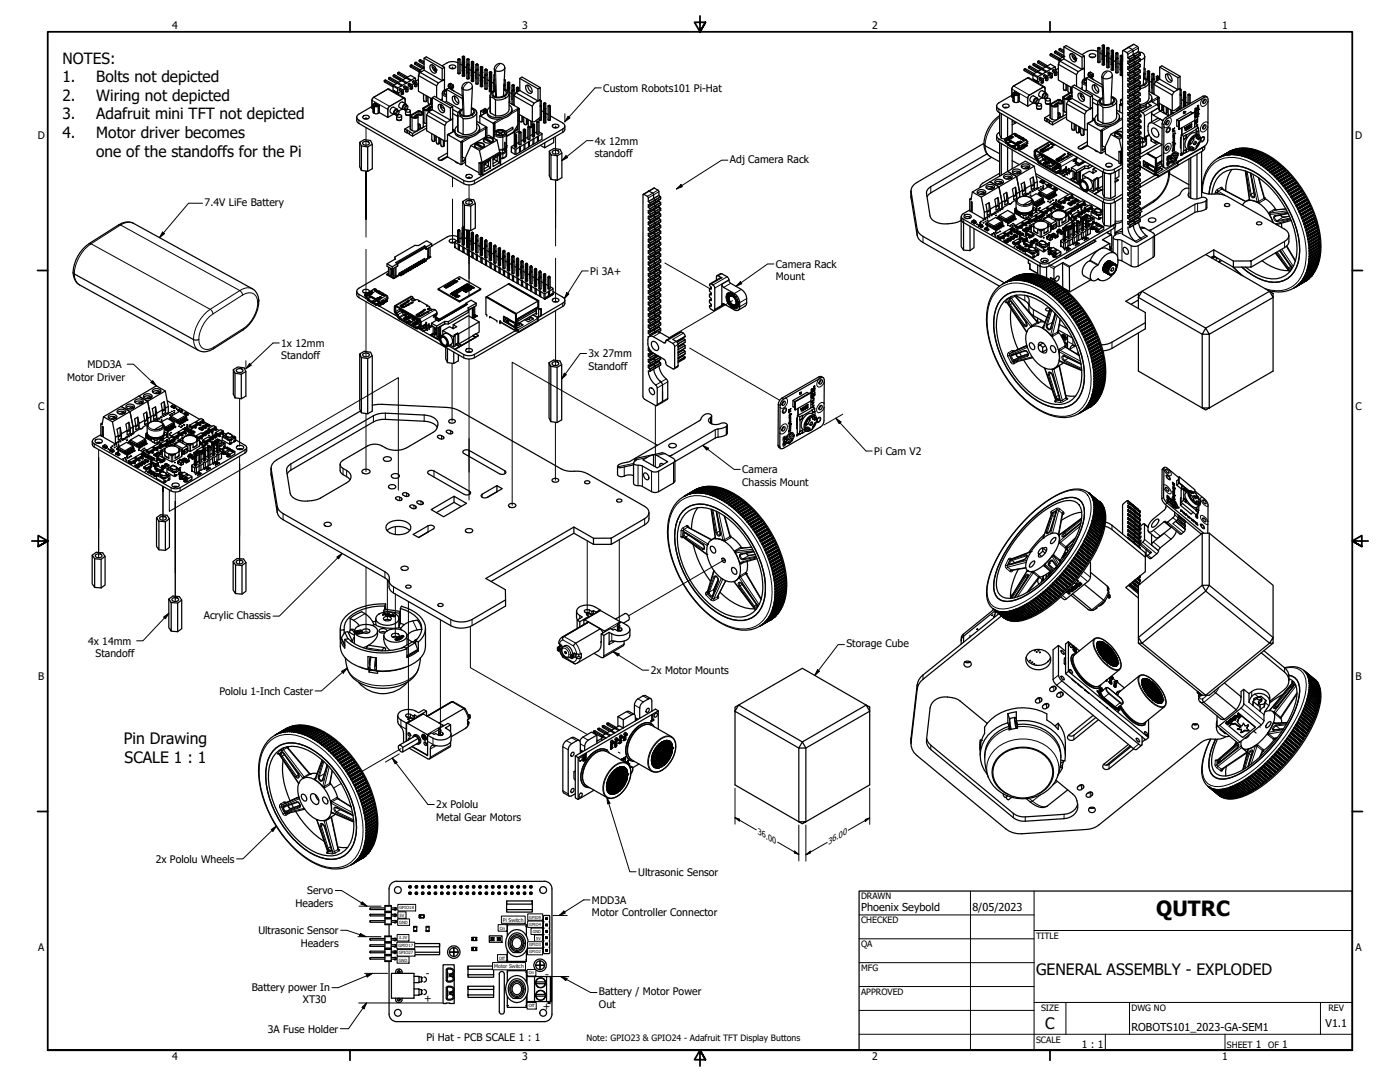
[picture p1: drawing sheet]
<svg xmlns="http://www.w3.org/2000/svg" width="559mm" height="432mm" viewBox="0 0 559 432" stroke-linecap="round" stroke-linejoin="round" font-family="sans-serif">
<defs><g id="words">
<text font-size="8.4" x="461.5" y="365.7">QUTRC</text>
<g font-size="6.3">
<text x="49.4" y="297">Pin Drawing</text>
<text x="49.7" y="304.6">SCALE 1 : 1</text>
<text x="413.5" y="389">GENERAL ASSEMBLY - EXPLODED</text>
<text x="417.2" y="410.6">C</text>
</g>
<g font-size="6.2">
<text x="24.9" y="25.4">NOTES:</text>
<text x="24.9" y="32.8">1.</text>
<text x="38.4" y="32.8">Bolts not depicted</text>
<text x="24.9" y="40.3">2.</text>
<text x="38.4" y="40.3">Wiring not depicted</text>
<text x="24.9" y="47.7">3.</text>
<text x="38.4" y="47.7">Adafruit mini TFT not depicted</text>
<text x="24.9" y="55.1">4.</text>
<text x="38.4" y="55.1">Motor driver becomes</text>
<text x="38.4" y="62.5">one of the standoffs for the Pi</text>
</g>
<g font-size="4.3">
<text x="343.7" y="363.5">Phoenix Seybold</text>
<text x="388.1" y="363.7">8/05/2023</text>
<text x="451.6" y="411.3">ROBOTS101_2023-GA-SEM1</text>
<text x="529.1" y="409.9">V1.1</text>
</g>
<g font-size="4.2">
<text x="68.7" y="11.7">4</text>
<text x="208.4" y="11.7">3</text>
<text x="348.1" y="11.7">2</text>
<text x="487.8" y="11.7">1</text>
<text x="240.8" y="36.6">Custom Robots101 Pi-Hat</text>
<text x="15.1" y="55.5">D</text>
<text x="237.5" y="57.7">4x 12mm</text>
<text x="540.9" y="55.5">D</text>
<text x="237.5" y="62.7">standoff</text>
<text x="291.4" y="65.1">Adj Camera Rack</text>
<text x="81.7" y="82.2">7.4V LiFe Battery</text>
<text x="309.7" y="106.9">Camera Rack</text>
<text x="235.6" y="109.6">Pi 3A+</text>
<text x="309.7" y="111.9">Mount</text>
<text x="112.3" y="138.4">1x 12mm</text>
<text x="112.3" y="143.4">Standoff</text>
<text x="234.9" y="142.6">3x 27mm</text>
<text x="34.9" y="146.9">MDD3A</text>
<text x="234.9" y="147.6">Standoff</text>
<text x="26.8" y="151.9">Motor Driver</text>
<text x="15.2" y="163.4">C</text>
<text x="541" y="163.4">C</text>
<text x="348.9" y="181.5">Pi Cam V2</text>
<text x="296.3" y="188.8">Camera</text>
<text x="296.3" y="193.9">Chassis Mount</text>
<text x="81.4" y="247.1">Acrylic Chassis</text>
<text x="35.1" y="257.2">4x 14mm</text>
<text x="38.1" y="262.3">Standoff</text>
<text x="337.8" y="258.4">Storage Cube</text>
<text x="259.8" y="269">2x Motor Mounts</text>
<text x="15.3" y="271.4">B</text>
<text x="541.1" y="271.4">B</text>
<text x="87.6" y="277.3">Pololu 1-Inch Caster</text>
<text x="174.1" y="322.6">2x Pololu</text>
<text x="174.1" y="327.6">Metal Gear Motors</text>
<text x="62.2" y="344.3">2x Pololu Wheels</text>
<text x="254.7" y="349.5">Ultrasonic Sensor</text>
<text x="122.6" y="356.9">Servo</text>
<text x="117.9" y="361.9">Headers</text>
<text x="236.3" y="360.6">MDD3A</text>
<text x="236.3" y="365.7">Motor Controller Connector</text>
<text x="103.1" y="372.9">Ultrasonic Sensor</text>
<text x="120" y="377.9">Headers</text>
<text x="15.2" y="379.3">A</text>
<text x="541" y="379.3">A</text>
<text x="100.5" y="395.3">Battery power In</text>
<text x="170" y="390">-</text>
<text x="217.6" y="390.2">-</text>
<text x="120.9" y="400.3">XT30</text>
<text x="169.4" y="399.9">+</text>
<text x="239" y="397.3">Battery / Motor Power</text>
<text x="216.7" y="403.1">+</text>
<text x="239" y="402.3">Out</text>
<text x="106.9" y="412.1">3A Fuse Holder</text>
<text x="170.2" y="415.5">Pi Hat - PCB SCALE 1 : 1</text>
<text x="431.8" y="418.3">1 : 1</text>
<text x="501.3" y="418.3">1</text>
<text x="511.8" y="418.3">1</text>
<text x="68.7" y="423.2">4</text>
<text x="208.4" y="423.2">3</text>
<text x="348.1" y="423.2">2</text>
<text x="487.8" y="423.2">1</text>
</g>
<g font-size="3.5">
<text x="343.7" y="358.9">DRAWN</text>
<text x="343.7" y="368.5">CHECKED</text>
<text x="413.5" y="374.6">TITLE</text>
<text x="343.7" y="378">QA</text>
<text x="343.7" y="387.5">MFG</text>
<text x="343.7" y="397.1">APPROVED</text>
<text x="415.5" y="403.4">SIZE</text>
<text x="451.6" y="403.4">DWG NO</text>
<text x="530.3" y="403.4">REV</text>
<text x="234.1" y="415.6">Note: GPIO23 &amp; GPIO24 - Adafruit TFT Display Buttons</text>
<text x="413.5" y="416.1">SCALE</text>
<text x="489.7" y="418.3">SHEET</text>
<text x="506.2" y="418.3">OF</text>
</g>
<g font-size="3.4">
<text x="302.4" y="332.8" transform="rotate(30 302.4 332.8)">36.00</text>
<text x="330.7" y="337.1" transform="rotate(-30 330.7 337.1)">36.00</text>
</g>
<g font-size="2">
<text x="200.8" y="367.8">Pi Switch</text>
<text x="197.3" y="386.4">Motor Switch</text>
</g>
<g font-size="1.7">
<text x="159.4" y="362.9">GPIO18</text>
<text x="159.5" y="365.8">5V</text>
<text x="159.3" y="368.6">GND</text>
<text x="199.5" y="370.9">On</text>
<text x="159" y="377.9">GPIO17</text>
<text x="159.1" y="374.9">3.3V</text>
<text x="159.1" y="380.9">GPIO27</text>
<text x="159.1" y="383.7">GND</text>
<text x="199.2" y="382.9">Off</text>
<text x="211.1" y="388.8">On</text>
<text x="211" y="402">Off</text>
</g>
<g font-size="1.6">
<text x="211.2" y="369.4">GPIO4</text>
<text x="211.3" y="366.6">GPIO9</text>
<text x="211.2" y="377.7">GPIO3</text>
<text x="212.6" y="372.3">GND</text>
<text x="214" y="375">5V</text>
<text x="211.2" y="380.3">GPIO2</text>
</g>
</g></defs>
<!-- layer: Visible (ANSI) -->
<g fill="none" stroke="#000" stroke-width=".49">
<path d="M422.8 19.6l1.8 1.1M423.2 19.3l-.4 .3v.5M424.6 18.7l7.3 4.2v4.8M438.1 19.2l.5 .3v5.5M438.1 19.2l.5-.3 .5 .3M438.1 19.2v5.6M438.4 19l.2 .5 .5-.3M438.8 19l-.2 .2M439.1 19.2v5.6M439.9 18.2l.5 .2v1.5M439.9 18.2l.5-.3 .4 .3M439.9 18.2v7.7"/>
<path d="M440.2 18l.2 .4 .4-.2M440.4 19.9l-.5 .3 .5 .3v5.5M440.4 19.9l.2 .2M440.6 18l-.2 .1M440.8 18.2l.1 2h-.5M441.7 19.2l.5 .3v1.5M441.7 19.2l.5-.3 .4 .3M441.7 19.2v5.6v-.2M442 19l.2 .5 .4-.3M442.4 19l-.2 .2M442.6 19.2l.1 2.1-.3-.2-.2 .4-.5-.2v5.6M450.3 18.9l2.3-1.2 1.7 1.1 .1 1.7 .6 .6-2.1 1.3-.6-.6-.1-1.8-1.7-1.1"/>
<path d="M450.3 18.9h.2M450.3 18.9l-2.1 1.3M450.5 18.9l-.3 .1M153.4 32.2l3.6 2M153.8 31.9l-.4 .3v.5M155.2 31.1l3.5 2.1M155.6 30.9l-.4 .2v.5M156.9 36l1.1 .7zM156.9 36v-1.6l1.8 1v1.5M157 30.1l.4-.3 3.5 2M157 30.1v.5M157.1 34l1.8 1.1"/>
<path d="M157.3 36.7l1.2 .1 .6 .4v.6M157.3 33.9l-3.5-2-.4 .3v.5l3.5 2M157.4 29.8l-.4 .3M157.9 37l.5 .3M158 37.1l.3 .2M158.8 29l3.5 2.1M158.9 33l1.8 1M159.1 32.8l-3.5-1.9-.4 .2v.5l3 1.8M159.2 28.8l-.4 .2v.6M159.3 35.6l1.2 .8 .2 1.3M160 36.5l-1 .6M160.2 37.3v.3h.7l.2-1-.4-.8-.9-.5-.5 .3v.5l.9 .5v1"/>
<path d="M160.3 34.3l-1.8-1.1-1.6 1.2M160.5 32.1l-3.5-2v.5l3 1.7M160.7 32l1.8 1M161.1 34.5a1.62 1.62 0 0 1 1.3 2.2M161.8 35.4l-.9 .6M162 36.2v.4h.7a1.63 1.63 0 0 0-1.1-2.3l-.5 .2v.6l.9 .4v1.1M162.1 33.2l-1.8-1-1.6 1.1M162.4 30.9l1.8 1.1M162.7 30.8l-3.5-2-.4 .2v.6l3 1.7M162.9 33.5a1.67 1.67 0 0 1 1.3 2.1M163.6 34.4l-.9 .6M163.8 35.2v.4l.7-.1a1.54 1.54 0 0 0-.3-1.8l-.8-.5-.5 .3v.5l.9 .5v1.1"/>
<path d="M163.8 26.1v.6l3.5 2M163.9 32.2l-1.8-1.1-1.7 1.2M164.3 25.9l-.5 .2 3.6 2.1M164.3 25.9l-.5 .5M164.3 25.9l3.4 2M164.7 32.5a1.66 1.66 0 0 1 1.3 2.1M165.4 33.4l-1 .5M165.6 34.1v.4l.8-.2M165.6 25.1v.5l3 1.8M165.7 31.1l-1.8-1-1.7 1.1M165.8 32.6l-.1-1.5-7 4.3M166 24.8l-.4 .3 3.6 2.1"/>
<path d="M166 24.8l-.4 .6M166 24.8l3.3 1.9M166.5 34.3l-.2-1.3-1.1-.8-.5 .3v.5l.9 .4v1.1M167 30.1l7.3 4.2v4.6M167 31.8l-1.2 .6M167.4 24.1l1.9 1.1M167.4 28l.9 .5M167.7 28.9l7.3 4.2-.7 1.2M167.8 23.8l-.4 .3v.5M168 28.8l-.7-.4v1.3M169.1 37.6l.2 2.9M169.3 27.4l-.4-.2-1.6 1.2"/>
<path d="M169.3 27l-.2 .3M169.3 24.6l-1.5-.8-.4 .3v.5l1.9 1.1M169.3 28l-1.6 .9-.7 1.2v6.3l5.5 3.2M169.3 28l7.2 4.2 .9-.5-2.4 1.4M169.3 23.2l7.2 4.2v4.8M170.1 38.2v2.3l.3-.2v-1.9M170.9 38.6l.2 2.9M171.8 26.1a1.7 1.7 0 0 1 2.3 1.7l-.1 1.2a2.06 2.06 0 0 1-2-.8 2.06 2.06 0 0 1-.2-2.1zM171.9 39.2v2.1M172.3 39.4v1.8M172.5 25.9a2.56 2.56 0 0 0 1.7 2.8l-.9-.7v-.5l.7-.2M172.5 26.8l.3 .2"/>
<path d="M172.5 38.9l7.3 4.2v4.8M173.3 27.5l.9 .5M173.5 26.6l-.8 .6M174 28.4l-.3 .1M176.5 27.4l.9-.6v9.1M176.5 39.4l-.6 .5M177.4 26.8l-7.3-4.1-.8 .5v4.8M177.8 36.3l.4 .2M178.2 36l-.9 .7 .3 .8 .6 .3M178.2 36.7l-.4-.3-.5 .6M178.2 36.2l-.4 .2M178.2 37.6l-.2 .1"/>
<path d="M178.2 37.5l-.3 .2M178.2 35.7l6.4 3.6M178.3 35.6a1.83 1.83 0 0 0-1.8 1.7v2.9M178.9 34.4l.6 .5M178.9 34.3l.1-.6 1.2 .7M179 33.7l.8-.4 1.1 .6M179.7 26.1a1.46 1.46 0 0 1 2.2 .8 1.47 1.47 0 0 1-1.4 .6 1.47 1.47 0 0 1-1.2-1zM179.8 35.1l.5 .3M179.9 27.3h1.5M180 35.7l1.2 .6M180.1 33.5l-.3-.2 .3 .2-.7 .4-.3-.2 .7-.4-.7 .4M180.2 35v.2"/>
<path d="M180.2 35l-1.3-.7 .1 .3 1.2 .7M180.2 35.2l.1-.3v.5M180.2 35.2h.1M180.3 34.9l.7-.2-.7 .7M180.7 38.5a2.04 2.04 0 0 1 2.1 .8 2.04 2.04 0 0 1 .1 2.2l-.4 .2a2.39 2.39 0 0 1-1.8-3.2zM181 34.6l-.8 .4M181 34.5l-.1-.6-.7 .5v.6M181.5 39.4v-1.1a2.59 2.59 0 0 0 1.6 2.9M182.7 23.7l.5 .3v5.5M182.7 25a5.7 5.7 0 0 0-6.3 1.3M182.7 29.1l.3 .4 .7-.2v-.2M182.7 23.7v5.6"/>
<path d="M183 23.5l.2 .5 .5-.3M183.4 23.5l-.2 .1M183.7 23.7l-.5-.3-.5 .3M183.7 23.7v5.6M183.7 25.6l.8 .5M184.4 35l.5 11.1M184.5 38.2l-5.4-3.1-.9 .6v4.8M184.5 22.6l.5 .3v1.5M184.5 22.6l.5-.3 .4 .3M184.5 28v.3M184.5 30.1l.3 .4 .7-.2v-.2M184.5 22.6v7.7"/>
<path d="M184.7 24.6l.3 .4 .5-.3v5.6M184.7 22.5l.3 .4 .4-.3M185 24.4l-.5 .3 .5 .3v5.5M185 24.7h.5M185 24.4l.2 .2M185.2 22.5l-.2 .1M185.4 22.6v2.1M185.5 26.6l.8 .5M185.5 28v.3M186.3 23.7l.5 .3v1.5M186.3 23.7l.5-.3 .4 .3M186.3 23.7v5.6v-.2"/>
<path d="M186.3 31.2l.3 .3 .7-.3M186.5 23.5l.3 .5 .4-.3M186.6 25.6l.2 .1M187 25.6l-.7 .2M187 23.5l-.2 .1M187.2 23.7v2.1M187.3 31.4v-5.6l-.5 .2v5.5M187.3 25.8l-.3-.2-.2 .4-.5-.2v5.6M187.3 27.6l.8 .6M187.3 29.1v.2M188.1 32.2l.3 .4h.4l.3-.4M188.3 24.6l.3 .1"/>
<path d="M188.4 26.6l.2 .1M188.6 34.6a2.46 2.46 0 0 1-4.2 .4M188.6 34.6a2.12 2.12 0 0 0-2.3-1.8 2.12 2.12 0 0 0-1.9 2.2M188.6 34.6l-.6 11.2M188.6 26.5v-1.5l.5-.3v2.1l-.5-.1v.4l-.5-.3v5.6M188.8 24.6l-.7 .1M188.8 26.6l-.7 .2M189.1 24.7l-.3-.1-.2 .4-.5-.3v5.6v-.2M189.1 32.4v-5.6l-.5 .3v5.5M189.1 28.7l.8 .5M189.1 30.1v.2M189.9 25.8l.5 .2v1.5"/>
<path d="M189.9 31.2v.2M189.9 33.2l.3 .4 .7-.2v-.2M189.9 25.8v7.6M190.1 25.6l.3 .4 .5-.2v2M190.2 27.7l.2 .4 .5-.3M190.4 25.7l.5 .1M190.6 25.6l-.7 .2M190.6 27.7l-.2 .1M190.9 27.8l-.5-.3-.5 .3 .5 .3v5.5M190.9 27.8v5.6M190.9 29.7l.8 .5M191.7 26.8l.5 .3v1.5"/>
<path d="M191.7 26.8l.5-.3 .5 .3M191.7 34.3l.3 .3h.4l.3-.3M191.7 32.2v.2M191.7 26.8v7.7M191.9 26.6l.3 .5 .5-.3M192 28.7l.2 .4 .5-.2-.5-.3-.5 .3 .5 .2v5.5M192.4 26.6l-.2 .1M192.4 28.7l-.2 .1M192.7 26.8v7.7M192.7 30.7l.8 .6M193.5 27.8l.5 .3v1.5M193.5 33.2v.2"/>
<path d="M193.5 35.3l.3 .4h.4l.3-.4M193.5 27.8v7.7M193.7 27.7l.3 .4 .5-.3v2.1M193.8 29.7l.2 .5 .5-.3M194 27.8h.5M194.2 27.7l-.7 .1M194.2 29.7l-.2 .1M194.5 29.9l-.5-.3-.5 .3 .5 .3v5.5M194.5 29.9v5.6M194.5 31.8l.8 .5M195.3 28.9l.5 .2v1.5M195.3 28.9l.5-.4 .5 .4"/>
<path d="M195.3 34.2v.3M195.3 36.3l.3 .4 .7-.2v-.2M195.3 28.9v5.6M195.6 28.7l.2 .4 .5-.2M195.6 38.1l.1 6.9M195.6 30.8l.2 .1M195.7 38.7l1 .3 1.1 .9M195.7 38.7v6.3M196 28.7l-.2 .1M196 30.8l-.7 .1M196.3 36.5v-5.6l-.5 .3v5.5M196.3 28.9v2l-.3-.1-.2 .4-.5-.3v5.6"/>
<path d="M196.3 34.3v.2M196.3 32.8l.8 .5M197.1 32v4.2M197.1 32l.4 .2M197.3 27.5l.5 11.1M197.4 36.1a2.52 2.52 0 0 0-1.7 2.6M197.4 31.8l.1 .1M197.4 29.7h.1M197.4 30.1l-.3-.2v5.6v-.2M197.4 29.7l-.3 .2M197.5 31.7l-.4 .3M197.6 33.8v2.1"/>
<path d="M197.8 39.9v6.3M197.9 26.1a1.9 1.9 0 0 1 2.3-.7 1.9 1.9 0 0 1 1.1 2.1 2.95 2.95 0 0 1-3.9 .4v-1.2zM201.1 35.6l.8 .2a1.26 1.26 0 0 1 .1 2.2 4.5 4.5 0 0 1-5.6 .1 1.7 1.7 0 0 1 1.3-2.2M201.1 35.9l.9 .8a2.77 2.77 0 0 1-3.5 2.1 1.47 1.47 0 0 1-1.8-1.6l1-1M201.2 34.3v1.3M201.2 33.5l.4 .5-.4 .3 .2-.4M201.3 31.7l.3 .3M201.4 35.7a1.75 1.75 0 0 1 1.8 1.5 1.75 1.75 0 0 1-1.3 1.9 6.5 6.5 0 0 1-4.1 .8M201.4 31.8l-.1 .1M201.5 27.1l-.5 11.2M201.6 32v3.7M201.6 32l-.3 .2"/>
<path d="M202.5 33l.5 .2v1.6M202.5 33l.5-.3 .4 .3M202.5 33l.1 3.2M202.8 34.9l.2 .4 .4-.2-.4-.4-.4 .4 .4 .2v1.4M202.8 32.8l.2 .4 .4-.2M203.2 37.3v6.4a4.4 4.4 0 0 1-5.4 2.5M203.2 34.9l-.2 .1M203.2 32.8l-.2 .1M203.4 33v7.7M203.4 36.9l.9 .6M204.4 36.1l.4 .3v5.4M204.4 36.1l.4-.3 .4 .3"/>
<path d="M204.4 36.1v5.5M204.6 35.9l.2 .5 .4-.3M204.6 33.9l.2 .1M204.8 35.8v-1.5l.4-.3v2.1M205 33.9l-.7 .1M205 35.9l-.2 .2M205.2 36.1v2.1l7.3 4.2v6.3M205.2 34h-.4v.3l-.5-.3v5.7v-.3M205.2 38h.2M205.9 37l7.3 4.2-.7 1.2M206.1 35.1l.5 .2v1.3M206.1 35.1v1.8"/>
<path d="M206.4 34.9l.2 .4 .4-.2v1.2M206.6 35l.4 .1M206.8 34.9l-.7 .2M207.5 36.1l-1.6 .9-.7 1.2v3.9M207.5 36.1l7.2 4.2 .9-.5-2.4 1.4M207.5 31.3l7.2 4.2v4.8M210 34.1a2.06 2.06 0 0 1 2 .9 2.06 2.06 0 0 1 .2 2.1 2.02 2.02 0 0 1-2.1-.8 2.02 2.02 0 0 1-.1-2.2zM210.7 34a2.69 2.69 0 0 0 1.7 2.8M214.7 35.5l.9-.6v11.9l-2.2 1.7-.9 .2-5.2-3 .2 2.9M215.6 34.9l-7.2-4.1-.9 .5v4.8M215.6 39.9l.2 .1M403.9 38l-5.2 3.1a1.28 1.28 0 0 0-.9 1.2 1.28 1.28 0 0 0 .9 1.2l41.8 24a4.9 4.9 0 0 0 4.2 0l3.4-1.9"/>
<path d="M405 36.7l-.8 .7 .1 3 1 .5 1.6-.4M405.2 37.6v-.4l.3-.1 .3 .1v.4M405.2 37.1h.7v.4l-.7 .1zM408.8 27.7l3.6 2M409.3 27.4l-.5 .3v.5M410.6 26.6l3.6 2.1M411.1 26.4l-.5 .2v.6M412.3 31.5l1.1 .7zM412.3 31.5v-1.6l1.8 1v1.5M412.4 25.6l.5-.3 3.4 2M412.4 25.6v.5M412.5 29.6l1.8 1"/>
<path d="M412.7 32.2l1.2 .1 .6 .4v.6M412.7 29.4l-3.4-2-.5 .3v.5l3.5 2M412.9 25.3l-.5 .3M413.3 32.6l.5 .2M413.4 32.6l.3 .2M413.8 39.9l.8-.1a1.15 1.15 0 0 1-1.1 1.6l-.2-.4zM413.9 39.4l.6 .3M414.2 39.5l-1.7-1.2a1.46 1.46 0 0 0-1.2 2.2l1.3 .7M414.2 24.6l3.6 2M414.3 28.5l1.8 1.1M414.5 28.4l-3.4-2-.5 .2v.6l3 1.7M414.7 24.3l-.5 .3v.5"/>
<path d="M414.8 31.1l1.1 .8 .2 1.3M415.4 32l-1 .6M415.6 32.7v.5l.9-.3M415.7 29.7l-1.8-1-1.6 1.2M415.9 39.1l-1.3 .7M416 27.6l-3.6-2v.5l3 1.7M416 27.5l1.9 1M416.5 39.1l1 .2-.2 .5v1.1a1.1 1.1 0 0 0 1 .6 1.1 1.1 0 0 0 .9-.6v-1.1M416.5 32.9l-.1-1.3-1.2-.8-.4 .3v.5l.8 .5v1M416.6 30.1a1.67 1.67 0 0 1 1.2 2.1M417.1 36.9l-.2-2.3-6.5-3.6-6.4 3.9-.1 3.8 .3 .2M417.1 38.1l.9-.5a1.13 1.13 0 0 1 .1 1.2 1.13 1.13 0 0 1-1 .6l-.2-.2z"/>
<path d="M417.2 30.9l-.9 .6M417.4 31.7v.4l.9-.2M417.4 37.3l.6 .3M417.5 28.7l-1.8-1-1.6 1.1M417.5 39.3l1.2-.1 .5 .6a1.13 1.13 0 0 1-1.9-.1zM417.7 37.5l-1.6-1.3a1.46 1.46 0 0 0-1.3 2.2l1.4 .8M417.8 38.9l-.3 .4h.5M417.8 26.4l1.8 1.1M418.1 26.3l-3.4-2-.5 .3v.5l3 1.7M418.3 31.9l-.2-1.3-1.1-.8-.4 .3v.5l.8 .4v1.1M418.3 29l1.2 .8 .1 1.4M419 29.9l-.9 .5"/>
<path d="M419.2 30.7v.4l.7-.1a1.44 1.44 0 0 0-.3-1.8l-.8-.4-.5 .2v.5l.9 .5v1.1M419.2 21.7v.5l3.5 2M419.3 27.7l-1.8-1.1-1.6 1.2M419.7 21.4l-.5 .3 3.6 2M419.7 21.4l-.5 .5M419.7 21.4l3.4 2M420.1 28a1.66 1.66 0 0 1 1.3 2.1M420.8 28.9l-1 .5M421 29.6v.5l.8-.3M421 20.6v.5l3 1.8M421.1 26.6l-1.8-1-1.6 1.1M421.3 28.1l-.2-1.5-7 4.3"/>
<path d="M421.4 20.4l-.4 .2 3.6 2.1M421.4 20.4l-.4 .5M421.4 20.4l3.2 1.8M421.9 29.8l-.2-1.3-1.1-.8-.5 .3v.5l.9 .5v1M422.4 25.6l7.3 4.2v4.6M422.4 27.3l-1.1 .6M422.8 23.6l.9 .5M423.1 24.4l7.3 4.2-.7 1.2M423.4 24.3l-.7-.5v1.4M424.2 38.8v1.7M424.5 33.1l.2 2.9M424.6 35.6l.1 .4 .3 .1"/>
<path d="M424.6 22.9l-.3-.2-1.6 1.1M424.6 22.5l-.1 .3M424.6 20.1l-1.4-.8-.4 .3v.5l1.8 1.1M424.6 23.5l-1.5 .9-.7 1.2v6.3l5.5 3.2M424.6 23.5l7.3 4.2 .9-.5-2.4 1.4M425.5 33.7v2.3l.3-.2v-1.9M425.5 36l-.2 .2M425.6 35.9v.1M426.3 34.1l.2 2.9M426.5 36.9l.3 .3M426.5 38.7h-.3l-.6 .8M426.9 38.2l1 .4"/>
<path d="M426.9 38.2l1 .1M426.9 38.2v.3M427.2 21.6a1.92 1.92 0 0 1 2 .9 1.92 1.92 0 0 1-.3 2.3 2.44 2.44 0 0 1-1.7-3.2zM427.3 34.7v2.2M427.4 39.1v.5M427.6 34.9v1.8M427.9 21.4a2.56 2.56 0 0 0 1.7 2.8l-.9-.7v-.5l.7-.1M427.9 36.8l-3.6 1.8-.1 .3 .8 .6a1.61 1.61 0 0 0 2.4-.4l-.7-.8-.2 1.2M427.9 37l-3.3 1.7 .1 .3a1.66 1.66 0 0 0 2.3 .1l-.5-.6M427.9 39.3l-1.5 .9-.7 1.2v6.3l7.3 4.2 1-.3M427.9 39.3l7.3 4.2 .9-.6-2.4 1.4M427.9 34.5l7.3 4.1v4.9"/>
<path d="M427.9 22.3l.3 .2M428.7 23l.9 .5M428.9 22.1l-.8 .7M429.4 23.9l-.2 .2M429.6 23.5h.1M430.5 37.3a1.92 1.92 0 0 1 2 1 1.92 1.92 0 0 1-.3 2.2 2.44 2.44 0 0 1-1.7-3.2zM431.2 37.1a2.59 2.59 0 0 0 1.6 2.9M431.4 38.1l1.4 .8M431.8 37.4l-.4 1.1M431.9 22.9l.9-.5v9M431.9 34.9l-.6 .5M432.8 22.4l-7.2-4.2-1 .5v4.8"/>
<path d="M433.2 31.9l.4 .2M433.6 31.5l-.9 .7v.4l.9 .7M433.6 32.1l-.4-.2-.5 .6M433.6 31.7l-.4 .2M433.6 33.1l-.2 .1M433.6 33l-.3 .2M433.6 36l-.6 .3M433.6 36l5.8 3.3M433.6 31.2l6.4 3.6M433.7 31.1a1.9 1.9 0 0 0-1.8 1.7v2.9M434.3 29.9l.6 .5M434.3 29.8l.1-.6 1.2 .7"/>
<path d="M434.4 29.2l.8-.4 1.2 .7M434.7 22a1.47 1.47 0 0 1 1.5-.6 1.47 1.47 0 0 1 1.1 1 1.47 1.47 0 0 1-1.4 .6 1.47 1.47 0 0 1-1.2-1zM435.2 38.6l.9-.5v10.1M435.3 30.6l.4 .3M435.3 22.9h1.5M435.4 22.9l.7 .1M435.4 31.2l1.2 .7M435.5 29l-.3-.2 .3 .2-.7 .4-.3-.2 .7-.4-.7 .4M435.6 30.5v.3M435.6 30.5l-1.3-.7 .1 .3 1.2 .7M435.6 30.8l.1-.4v.5M435.7 30.4l.7-.3v.4l-.6 .4"/>
<path d="M435.7 30.7l-.1 .1M436.1 38.1l-7.3-4.2-.9 .6v4.8M436.1 39.2l2.2 1.2M436.1 34a2.02 2.02 0 0 1 2.1 .8 2.02 2.02 0 0 1 .1 2.2 2.06 2.06 0 0 1-2-.8 2.06 2.06 0 0 1-.2-2.2zM436.4 30.2l-.8 .3M436.4 30v-.5l-.8 .4v.6M436.9 33.8a2.65 2.65 0 0 0 1.6 2.9M437 33.9v1.1M438.1 20.6a5.5 5.5 0 0 0-6.3 1.2M438.1 24.6l.3 .4 .7-.4M439.1 21.1l.8 .5M439.5 39.3a1.88 1.88 0 0 0-1.3 2.4"/>
<path d="M439.8 30.6l.5 11.1M439.9 39.1l-.4 .2M439.9 33.8l-5.4-3.1-.9 .5v4.8M439.9 23.5v.3M439.9 25.6l.3 .4 .7-.1v-.3M440.2 20.1l.2 .4 .5-.3v5.7M440.4 29.1a1.92 1.92 0 0 1 2.3-.7 1.92 1.92 0 0 1 1.1 2.2 3 3 0 0 1-3.9 .3l-.1-.4zM440.9 23.6v.2M440.9 22.1l.8 .5M441.7 26.7l.3 .4 .7-.4M442 21.1l.2 .1M442.4 21.1l-.7 .2"/>
<path d="M442.7 26.9v-5.6l-.5 .2v5.6M442.7 24.6v.2M442.7 23.1l.8 .6M443.5 38.9l1 .8a2.79 2.79 0 0 1-3.6 2.1l-.8-.2-.9-.8 .4-1.1 .6-.5M443.5 27.7l.3 .4 .7-.4M443.6 38.6l1.2 .7a1.58 1.58 0 0 1-1 2.2 4.1 4.1 0 0 1-4.9-.4 1.72 1.72 0 0 1 1.3-2.2M443.8 22.1l.2 .2M443.8 20.1l.2 .1M443.9 38.7a1.75 1.75 0 0 1 1.8 1.5 1.75 1.75 0 0 1-1.4 1.9 6.5 6.5 0 0 1-4.1 .8M444 30.1l-.6 11.2M444 22v-1.5l.4-.3v2.1l-.2-.2-.2 .5-.5-.3v5.6M444.2 20.1l-.7 .1"/>
<path d="M444.2 22.1l-.7 .2M444.4 20.2h-.4v.3l-.5-.3v5.7v-.3M444.5 27.9v-5.6l-.5 .3v5.5M444.5 24.2l.8 .5M444.5 25.6v.3M445.3 21.3l.5 .2v1.5M445.3 26.6v.3M445.3 28.7l.3 .4 .7-.1v-.3M445.3 21.3v7.7M445.6 21.1l.2 .4 .4-.2v2M445.6 23.2l.2 .4 .5-.3M445.8 21.2l.4 .1"/>
<path d="M446 21.1l-.7 .2M446 23.2l-.2 .1M446.3 23.3l-.5-.3-.5 .4 .5 .2v5.5M446.3 23.3v5.7M446.3 25.2l.8 .5M447.1 22.3l.5 .2v1.6M447.1 29.7l.3 .4 .7-.1M447.1 27.7v.2M447.1 22.3v7.7M447.3 39.8l.8 .5M447.4 22.1l.2 .4 .5-.2-.5-.3-.5 .3M447.4 24.2l.2 .4 .5-.2-.5-.3-.5 .3 .5 .2v5.6"/>
<path d="M447.8 24.2l-.2 .1M447.8 22.1l-.2 .2M448.1 39.4l-.8 .4v1.8M450.8 35l.1 .9-.7-.1v.9l.6 .6M450.8 33.7l-.6-.2v.9l.6 .6 2.2-1v.7l-2.2 1.2M450.8 32.7l2.1-1.2 .1 .9-2.2 1.3zM450.8 28.2l.1 .8h-.7v.8l.6 .6 2.2-1v.8l-2.2 1.2M450.8 26.8l-.6-.1v.9l.6 .6 2.1-1.2 .1 .8M450.8 37.3l2.1-1.2 .1 .9-2.2 1.2zM450.8 23.6l.1 .8h-.7v.9l.6 .6M450.8 30.4v1l-.6-.1v.8l.6 .6M450.8 38.2l-.6-.1v.9l.6 .6"/>
<path d="M452.3 23.7l.1 .5 .5 .5 2.2-1.1v.7l-2.1 1.2M452.3 30.6l.1 .4 .5 .5 2.2-1.1v.8l-2.1 1.2M452.3 35.1l.1 .5 .5 .5 2.1-1.2 .1 .8M452.3 37.4l.1 .5 .5 .5 2.1-1.3 .1 .9M453 23.2l-.1-.8-2.1 1.2-.6-.6-.1-1.7-1.9-1.1-.2 73.3 5.7 3.2 4.2-2.4-.4-.3M453 25.5l-.1-.8-2.1 1.2v.9M453 39.2l-.1-.8-2.1 1.2v.9M453 25.5l-2.2 1.3M453 27.8l-2.2 1.3M453 23.2l-2.2 1.3M453 39.2l-2.2 1.3M454.4 31.6v.4l.6 .6-2.1 1.2-.5-.5-.1-.5"/>
<path d="M454.4 38.5v.3l.6 .6-2.1 1.2-.6-.5v-.4M454.4 24.7v.4l.6 .6-2.1 1.2-.5-.4-.1-.5M454.4 27v.4l.6 .6-2.1 1.2-.6-.6v-.3M454.4 22.4v.4l.6 .6M454.4 29.3v.4l.6 .6M454.4 33.9v.4l.6 .6M454.4 36.2v.3l.6 .6M454.7 20.8a1.62 1.62 0 0 1 2.2 1.3 1.62 1.62 0 0 1-1.8 1.9M455 32.6l.1 .9-2.1 1.2M455 21.1l.1 .9-2.1 1.3M455 25.7l.1 .9-2.1 1.2M455 28l.1 .9-2.1 1.2"/>
<path d="M455 39.4l.1 1-2.1 1.2M455.1 35.8l-2.1 1.2M455.1 38.1l-2.1 1.2M455.1 35.7v.1M455.1 38v.1M456.5 31.1l.8 .3a1.26 1.26 0 0 1 0 2.1l-.7 .5-1.9 .5M456.5 31.4l.9 .7a2.37 2.37 0 0 1-3 2.2M456.6 29.8v1.3M456.6 29l.5 .5-.5 .3v-.3M456.7 27.2l.4 .3M456.8 31.2a1.77 1.77 0 0 1 1.8 1.5 1.77 1.77 0 0 1-1.3 1.9l-2.2 .7M456.8 27.3l-.1 .1"/>
<path d="M456.8 29.4l-.2 .1M456.9 22.6l-.5 11.2M457.1 27.5v3.8M457.1 27.5l-.4 .2M457.9 28.5l.5 .3v1.5M457.9 28.5l.5-.3 .5 .3M457.9 28.5v3.2M458 30.6l.4 .2v1.4M458 30.6v1.1M458.2 30.4l.2 .4 .5-.2-.5-.3-.4 .3M458.2 28.3l.2 .5 .5-.3M458.6 36.4l4 2.5"/>
<path d="M458.6 37.4a1.86 1.86 0 0 1 .6 3M458.6 32.8v6.4a3.4 3.4 0 0 1-3.6 2.5l-.6-1M458.6 28.3l-.2 .2M458.6 30.4l-.2 .2M458.9 35.9l-.3 .4M458.9 28.5v7.7M458.9 32.5l.8 .4M459.7 34.9l.1 .3M459.8 31.6l.4 .3v5.5M459.8 31.6l.4-.3 .5 .3M459.8 39.1l-.2 1.4M459.8 31.6v5.5"/>
<path d="M459.8 37l-.1 .1M460 31.4l.2 .5 .5-.3M460 29.4l.2 .1M460.2 31.3v-1.5l.5-.3v2.1M460.4 29.4l-.7 .1M460.4 31.4l-.2 .2M460.6 37.3l-.3 .1M460.7 31.6l-.1 2.1 7.3 4.2v6.3M460.7 29.5h-.5v.3l-.5-.3v5.7M460.7 33.5h.1M461.3 32.5l7.3 4.2-.7 1.2M461.5 30.6l.5 .2v1.3"/>
<path d="M461.5 30.6v1.8M461.8 30.4l.2 .4 .5-.2v1.3M462 30.5l.5 .1M462.1 39.2l.1 3M462.1 39.2v2.9M462.2 39.2l.5-.3v5M462.2 30.4l-.7 .2M462.7 38.9l-.6 .3M462.9 31.6l-1.6 .9-.7 1.2v3.9M462.9 31.6l7.2 4.2 .9-.5-2.4 1.4M462.9 26.8l7.2 4.2v4.8M465.4 29.7l.4-.2a2.39 2.39 0 0 1 1.8 3.1 2.02 2.02 0 0 1-2-.7 2.02 2.02 0 0 1-.2-2.2z"/>
<path d="M466.1 29.5a2.7 2.7 0 0 0 1.7 2.8M470.1 31l.9-.6v12l-2.2 1.7-.9 .1-5.2-3 .2 2.9M471 30.4l-7.2-4.1-.9 .5v4.8M471 36l.5-.3v2.1M471 35.7h.5M471 37.5l.5 .3M471 35.5l.2 .1M471.2 37.6l-.2 .2M471.5 37.8v5.4M471.5 37.8l-.5 .3M471.5 39.7l.9 .5M472.4 36.8l.4 .2v1.6"/>
<path d="M472.4 36.8l.4-.3 .5 .3M472.4 36.8v5.6v-.2M472.6 36.6l.2 .4 .5-.2M472.6 38.7l.2 .1M473 38.7l-.6 .1M473 36.6l-.2 .1M473.3 36.8v2l-.3-.1-.2 .4-.4-.3v4M474.2 37.8l.4 .3v3.5M474.2 37.8v4M474.4 37.6l.2 .5 .5-.3v3.5M474.6 37.8h.5M474.8 37.6l-.6 .2"/>
<path d="M480.6 39.8l.8-.1a1.19 1.19 0 0 1-1.2 1.6l-.1-.4zM480.8 39.7l-.7 1.2M481.8 38.7l-.7-.4-1 .1-14.8 8.5a3.2 3.2 0 0 0-1.4 2.5l-.2 16.3 .1 .6 1.1 .7M142.4 46.7l.1 1.8 .8 .8 41.8 24a4.6 4.6 0 0 0 4.2 0l35.3-20.5 .8-.7 .1-1.8M143.6 56.8v9.8l.7 1.4M144.3 58.2l-.7-1.4 1.8-1.1 2.5 .4 .7 1.5v9.7l-1.8 1.1M144.3 58.2l2.5 .4v9.8l-2.5-.4zM144.8 46.6a1.47 1.47 0 0 1 1.4-.7 1.47 1.47 0 0 1 1.2 1.1 1.47 1.47 0 0 1-1.4 .6 1.47 1.47 0 0 1-1.2-1zM145.3 47.4h1.5M146.9 56.6l-1.6-.1-.5 .4v.5l.9 .5 1.2-.1 .5-.5-.4-.7M148.4 42.5l-5.1 3a1.28 1.28 0 0 0-.9 1.3 1.28 1.28 0 0 0 .9 1.2l41.8 24a4.6 4.6 0 0 0 4.2 0l35.3-20.5a1.29 1.29 0 0 0 .9-1.2 1.29 1.29 0 0 0-.9-1.2l-4.9-2.9M148.6 57.6l-1.8 1"/>
<path d="M149.6 41.2l-.8 .7v2.8l.7 .6a1.67 1.67 0 0 0 1.9-.4M149.6 41.8l.2-.2 .8 .2-.4 .3zM149.8 42.1l-.2-.2 .5-.3 .4 .5M151.3 44.9l3.4 1.9 2.2-1.2M157.5 45.6l1.1 .3-.3 .4v1.2a1.14 1.14 0 0 0 2 0v-1.2M158.4 47.7a1.17 1.17 0 0 0 1.9 0M158.4 44.4l.8-.2a1.15 1.15 0 0 1-1.2 1.7l-.1-.4zM158.5 43.9l.6 .3M158.6 47.8l.5 .2 1-.2M158.6 45.9a1.09 1.09 0 0 1 1.7 .5 1.13 1.13 0 0 1-2-.2zM158.7 44l-.2-.5-1.4-.7a1.43 1.43 0 0 0-1.2 2.1l1.3 .8M158.9 45.5l-.3 .4 .5-.1"/>
<path d="M160.4 43.6l-1.2 .7M161 43.5l1.1 .3-.2 .4v1.2a1.1 1.1 0 0 0 .9 .6 1.1 1.1 0 0 0 1-.6v-1.2M161.5 51.5v1l1.9 .9M161.7 41.3l-.2-2.2-6.5-3.6-6.1 3.6-.5 .9v3.2l.4 .2M161.7 42.6l.9-.5a1.1 1.1 0 0 1 .1 1.2 1.1 1.1 0 0 1-1 .6l-.2-.3zM161.9 45.6a1.17 1.17 0 0 0 1.9 0M162 41.8l.6 .4M162.1 45.8v.1M162.1 45.8l1.5 .1M162.1 43.8l1.2-.1 .5 .6a1.13 1.13 0 0 1-1.9-.2zM162.3 41.9l-1.6-1.2a1.46 1.46 0 0 0-1.3 2.2l1.4 .8M162.4 43.4l-.3 .4h.5"/>
<path d="M162.5 52v1.1M162.6 51.9v1.1M163.7 46.2v5.2a2.12 2.12 0 0 0 3.2 .4v-5.2M164.7 53.3v1M166 46.1h-.3l-.6 .8M166.4 45.6a1.8 1.8 0 0 0 2.5-.2l-.5-.7-1.3-.5-3.4 2 .8 .7a1.61 1.61 0 0 0 2.4-.4l-.7-.7-.2 1.2M166.4 45.6l.3-.1a1.37 1.37 0 0 0 1.9-.1l-.4-.6-1.1-.4-3 1.8 .6 .6a1.3 1.3 0 0 0 1.8-.2l-.5-.7M166.4 45.6v.3M166.9 49.4l.8 .3v1.6l-.8 .3M166.9 49.8l.2 .2v1.7M167.7 50.2v1M167.7 49.7l-.6 .3"/>
<path d="M167.7 51.2h.1M168.8 43.3v1.6M168.9 45.4v5.2l-.3 .4-.9 .2M168.9 48.8l1.4 .6M169.2 40.1l.1 .4h.3M170.1 40.5l-.2 .2M170.2 40.4v.1M170.3 50.1l-5.6 3.2-3.2-1.8 2.2-1.2M170.3 51.1l-5.6 3.2-1.3-.7v-1M170.3 45.9l7.3 4.2v6.2M171 44.7l7.3 4.2-.7 1.2M171.1 41.3l.2 .4"/>
<path d="M171.1 43.2h-.3l-.7 .8M171.6 42.7l.9 .3M171.6 42.7l.9 .1M171.6 42.7v.3M172 43.6v.5M172.3 53.3l.2 3M172.5 56l.2 .4 .8-.1M172.5 41.2l-.6 .1-3 1.8-.1 .3 .8 .6a1.64 1.64 0 0 0 2.4-.5l-.7-.7-.2 1.2M172.5 41.5l-3.3 1.8 .1 .2a1.66 1.66 0 0 0 2.3 .1l-.5-.6M172.5 43.8l-1.5 .9-.7 1.2v6.3l7.3 4.1 1-.2M172.5 43.8l7.3 4.1 .9-.5-2.4 1.5M173.4 53.9v2.4l.3-.2v-1.9"/>
<path d="M173.4 56.3l-.3 .2M174.1 54.4l.2 2.9M174.3 57l.2 .5 .8-.2M175 41.8a1.7 1.7 0 0 1 2.4 1.8l-.2 1.2a2.06 2.06 0 0 1-2-.8 2.06 2.06 0 0 1-.2-2.2zM175.2 55v2.3l.3-.2v-1.9M175.2 57.3l-.3 .2M175.8 41.6a2.59 2.59 0 0 0 1.6 2.8M175.9 55.4l.2 3M176 42.6l1.4 .8M176.1 58.1l.2 .4 .9-.3M176.4 41.9l-.4 1.1M177 56v2.3l.3-.2v-1.9"/>
<path d="M177 58.3l-.3 .2M177.1 58.2v.2M178.2 40.5l-.6 .3M178.2 40.5l5.8 3.3M178.6 53.8v8.8l5.4 3.1 1.8-1.1M178.6 53.8l5.4 3.1 .5-.3M179.2 53.5l-.6 .3M179.8 43.1l.9-.5v10M180.7 42.6l-7.3-4.1-.9 .4v4.9M180.7 45.3l2 1.2M180.7 43.7l2.1 1.2M180.8 51.7v.8"/>
<path d="M181.2 51.9v.4M181.5 52.1l-2.8 1.7M182.7 45.6l.1 6.9M182.8 46.2l1 .3 1.1 .8M182.8 46.2v6.3M182.8 52.5l2.1 1.2M184 43.8a1.88 1.88 0 0 0-1.2 2.4M184.5 56.6v8l1.3-.7M184.5 43.6l-.5 .2M184.5 56.6v6.1l1.3 .5M184.5 56.6l-.5 .3v8.8M184.9 47.3v6.4"/>
<path d="M188 58.1l7-4.1 3.4 1.9 1.1 4.8-7.1 4.1M188.1 43.4l1 .8a2.79 2.79 0 0 1-3.6 2l-.8-.1-.9-.8 .3-1.1 .7-.5M188.2 43a1.41 1.41 0 0 1 1.3 1.9 4.2 4.2 0 0 1-6.1 .6 1.72 1.72 0 0 1 1.4-2.1M188.5 43.1a1.77 1.77 0 0 1 1.7 1.6 1.77 1.77 0 0 1-1.3 1.9 6.7 6.7 0 0 1-4 .7M189.5 58.1v.3M189.7 58.6l.1-1.1 2.6 1.5M189.8 57.3a2.45 2.45 0 0 1 3.6 .7 2.39 2.39 0 0 1-4 .2zM190.3 48.4l4 2.4M190.3 49.4a1.96 1.96 0 0 1 1.1 1.6 1.96 1.96 0 0 1-.9 1.8 7.1 7.1 0 0 1-8.7 .3 2.11 2.11 0 0 1 .9-2.9M190.3 44.8v6.4a4.4 4.4 0 0 1-5.4 2.5M190.3 57.3a2.28 2.28 0 0 1 3 .8l-.2 .5M190.3 57.3l-.1 .4"/>
<path d="M190.3 57.3l2.7 1.4M190.3 57.7l2.2 1.3M191.5 51a3.3 3.3 0 0 1-2.8 3.5 6 6 0 0 1-7.1-1.2l-.1-1.2-.8-.5M191.5 46.3v2.8M191.6 46.3l5.3 3.1M191.8 44.3l1.6 .9M192.1 46l-.5 .3M192.1 46h.1M192.8 44.3l.8-.5 .9 .5-.9 .5zM193 56.1v.2M193.2 56.6l.2-1.1 2.6 1.5M193.2 44.6l.4-.3 .5 .3-.5 .2v-.5z"/>
<path d="M193.3 58.1v.3M193.4 55.3a2.45 2.45 0 0 1 3.6 .7 2.39 2.39 0 0 1-4 .2zM193.6 43.8v.5l.5 .3M193.6 43.8l.9 .5M193.6 43.8l-.8 .5M193.7 51.2h.1M193.8 51.2v3.4zM193.8 51.2l.5-.3v3.5M193.9 55.2a2.28 2.28 0 0 1 2.9 .9l-.1 .5M193.9 55.2l-.2 .5M193.9 55.2l2.6 1.5M193.9 55.7l2.2 1.2"/>
<path d="M194.3 50.9l-.5 .3M194.4 44.7l-2.8 1.6M194.6 43.9l-1-.6-1.8 1v1.8M195.7 45l2.1 1.2M196.8 56.1v.2M197.2 55.2v-1.8a2.74 2.74 0 0 1 2.4-1.8 2.74 2.74 0 0 1 2.6 1.4v8.7a1.93 1.93 0 0 1-2.4 1.7M197.4 49.1v3.5v-3.5l-.4 .3v5.7M197.4 49l-.4 .4M198.1 52.7a2.13 2.13 0 0 1 3.4 .3 2.01 2.01 0 0 1-3.5 .2zM198.4 55.9l-7.1 4.1M198.4 52.5l-.4 .6M198.4 52.5l1.3 .7"/>
<path d="M198.5 52.5l1.2-.3 1.2 .3M198.5 52.5l1.2 .8 1.2-.8M198.5 52.5v.1M198.7 53.9l1-.6 1.1 .6M199.7 53.3l-1.1 .5M200.9 52.5v.1M201 52.5l.5 .6M201 52.5l-1.2 .7 1 .6M203.2 40.9l4 2.5M203.2 41.9a1.93 1.93 0 0 1 1.2 1.6 1.93 1.93 0 0 1-1 1.8 6.9 6.9 0 0 1-8.6 .3 2.06 2.06 0 0 1 .8-2.9M203.4 40.4l-.2 .4M204.1 58.5l.1 2.3"/>
<path d="M204.4 43.6a3.2 3.2 0 0 1-2.8 3.4 5.9 5.9 0 0 1-7-1.1l-.2-1.3M204.4 41.5l-.1 .1M204.5 50.9l.2 .6-2.5 1.5M204.7 51.5v-.8l-2.9 1.7M204.9 52.9l-2.7 1.5M205 52.5l.5 .8-.7-.5M205.2 41.8l-.3 .1M205.5 53.7h.5M205.6 59.5v2.1M205.7 53.6l-.4 .2 .2-.1 .2 .4 .5-.3v4.8l-.5 .3-.4-.3v-4.8l.4 .3v4.8M205.7 53.8h.5M206 59.5v2.1"/>
<path d="M206.4 50.3v1.2l-1.3 .8M206.7 43.6l.1 8.2-.4-.3M206.7 43.6v6.2l-1.9 3-2.6 1.5M206.8 43.7l.5-.3v8.8l-1.8 1.1M206.8 51.8l-1.6 .8M207.1 56.8l-.9 .5M207.3 43.4l-.6 .2M207.3 52.7l.2 .4 .5-.3M207.4 58.7v2.1l-1.8 .8-1.5-1M207.4 48.2l.5 .4M207.5 52.5l-.4 .3v4.8l.4 .2 .5-.2v-4.8M207.5 52.5l-.4 .3 .4 .3v4.7"/>
<path d="M207.5 52.5l.5 .3M207.7 58.5v2.1M207.8 52.7l-.3 .1M208.3 46.3v2.3l.4-.2v-1.9M208.3 48.6l-.2 .2M208.5 48.5h.1M208.9 55.7l-.9 .6M209.1 46.7l.2 2.9M209.1 51.6h.4M209.2 57.7v2l-1.8 .9M209.3 49.5l.5 .3M209.3 51.5l-.4 .3h.4v.2l.5-.2v4.7l-.5 .3-.4-.3v-4.7l.4 .2v4.8"/>
<path d="M209.3 51.8h.5M209.5 57.5v2M210.1 47.3v2.3l.4-.2v-1.9M210.1 49.6l-.2 .2M210.1 49.7h-.1M210.3 49.6h.1M210.7 50.7l.4 .3 .5-.3v4.8l-.5 .2-.4-.2v-4.8l.4-.3zM210.7 54.7l-.9 .5M210.9 47.8l.2 2.7M210.9 50.6l.2 .1M211 56.6v2.1l-1.8 .8M211.1 50.7h.5"/>
<path d="M211.1 50.4l.2 .2M211.1 50.7v5M211.3 56.4v2.1M211.9 48.3v2.4l.4-.3v-1.9M211.9 50.7l-.2 .2M212.1 50.6v.2M212.2 50.5l-.6 .4M212.5 49.7l.4 .3 .5-.3v4.7l-.5 .3-.4-.3v-4.7l.4-.3zM212.5 53.7l-.9 .5M212.7 49.5l.2 .2M212.7 55.6v2l-1.7 .9M212.9 49.7h.5"/>
<path d="M212.9 49.4l.2 .1M212.9 49.7v5M213.1 55.4v2.1M214.2 48.6l.5 .3 .5-.3v4.8l-.5 .3-.5-.3v-4.8l.5-.2zM214.2 52.6l-.8 .5M214.5 48.5l.2 .1M214.5 54.5v2.1l-1.8 .9M214.7 48.6h.5M214.7 48.4l.2 .1M214.7 48.6v5.1M214.9 54.3v2.1M215.2 52.6l1.1 .9-8.9 5-1.4 1-1.8-.8 1.1-.9"/>
<path d="M215.2 47.7l.2 .4 .7-.4M215.2 47.2v.7M215.6 40.5l.4-.3v2.1M215.6 40.2h.4M215.6 42l.5 .3M215.6 46.9v1.2M215.8 42.1l-.2 .2M216.1 42.3v5.6M216.1 42.3l-.5 .2M216.1 44.2l.9 .5M216.3 53.5v2.1l-1.8 .8M217 41.3l.4 .2v1.5"/>
<path d="M217 41.3l.4-.3 .4 .3M217 41.3v5.6v-.3M217 48.7l.2 .4 .7-.4M217.2 41.1l.2 .4 .4-.2M217.2 43.2l.2 .1M217.4 57v2l-1.7-1M217.6 43.2l-.6 .1M217.6 41.1l-.2 .1M217.8 41.3l.1 2h-.5v.3l-.4-.3v5.7M217.9 49v-5.7l-.5 .3v5.5M217.9 46.7v.2M217.9 45.2l.9 .5"/>
<path d="M218.8 42.3l.4 .2v5.6M218.8 47.7l.2 .3 .7-.1v-.2M218.8 42.3v5.6M219 42.1l.2 .4 .5-.2v5.6M219.2 42.3h.5M219.4 42.1l-.6 .2M220.5 50.1a1.49 1.49 0 0 1 2.6 .4 1.49 1.49 0 0 1-2.6-.4zM221 54.9v2l-3.6 2.1M221 50.9h1.5M392.7 57.2l-26.8 15.6a3.8 3.8 0 0 0-2.3 3.7l2.5 15a4.1 4.1 0 0 0 2.3 2.8l32.5 18.6M392.7 57.5l.5 .7 5.8 3.1M392.7 57.6a5.3 5.3 0 0 0 2.6 4.9l3.7 2.1"/>
<path d="M397.8 54.2l.1 1.8 .8 .7 41.8 24.1a4.9 4.9 0 0 0 4.2 0l3.3-2M397.8 42.3l.1 1.7 .8 .8 41.8 24a4.9 4.9 0 0 0 4.2 0l3.4-1.9M399 46.1a15.1 15.1 0 0 0-6.3 11.4M399 52.8a1.38 1.38 0 0 0-1.2 1.2 1.38 1.38 0 0 0 .9 1.4l2.8 1.6M399 45v8.8l.7 1.4M399 56.9v13.4M399.6 45.3l.1 .1M399.7 57.3v12.6M399.8 45.5l-.1 9.7 1.4 .3M400.2 42.1a1.49 1.49 0 0 1 2.6 .4 1.46 1.46 0 0 1-1.4 .6 1.46 1.46 0 0 1-1.2-1zM400.8 42.9h1.4M400.8 42.9l.7 .1"/>
<path d="M401.4 56.1l.7 1.3-.6-.4M401.5 57l.3-.1-.4 .2M401.7 56.8l-.3 .2M402.2 46.8v8M402.2 58.7v9.7M402.3 57.3l-.2 .5 1.7 .9M402.5 55.2l.1-.2 .5 .2-.1 .3 .3-.2M402.6 54.9v.1M402.7 54.9h.1M402.9 56.2l.4 .5M403.1 55.2h.1M403.2 56.6l.2 .1"/>
<path d="M403.3 55.2l-.7-.3 .7 .4M403.4 55l.1 .2M403.5 55l-.4 .1M403.5 55.2v.2M403.5 55l.1 .1M403.5 55.1v.1M403.6 56.7h-.3M403.6 55.2l-.3 .1M404 47.9v5.8M404 59.8v7.5M404.1 54.8l-1 .3-.1-.2M404.3 54.7l-.8 .4"/>
<path d="M405 54l.8 .5 .9-.4 1.7 .9v.4M405.1 53.9h.1M405.7 48.9l-1.7 .9M405.8 59.3h.1M405.8 59.5l.8 .5M405.9 57.1v-.2l.5 .5M405.9 57.9l-1.1 .5-.4-.3-.6 .6 1.8 1 2-.9M405.9 57.1h.1M406 56.8l.6 .3zM406.1 56.8l-.2 .1M406.2 54.3l-.5-.7-.9-.4-3.3 2a.53 .53 0 0 0-.4 .4 .53 .53 0 0 0 .1 .5h.4M406.3 54.9l.6 .3 .2-.2"/>
<path d="M406.3 57.8l-4.5-2.6-.3 .2 4.8 2.6 .1 1.1h.3v-.6M406.4 57.4h.1M406.5 57.1l-.1 .1M406.6 57.3l-.2 .1M406.6 55l.4 .1M406.6 57.1v.2M406.7 57.2l-.1 .1M406.7 57.2h.3M406.7 40.5l3.4 1.8 2.2-1.2M406.9 57.1l-.1 .1M407.2 58.9l.8 .4 .6-.3M407.5 56.7l-1.1 .3v-.2"/>
<path d="M407.5 55.5l1 .3M407.7 56.6l-.8 .7M407.7 55.6l.5-.4 .1 .6M407.8 59.3l-1.2 .7M407.9 58.3l.6 .4 .1 .3M408 59.3l-1.4 .8M408.1 55.3l-.4 .3M408.2 55.6l.2 .1M408.2 55.7l-.1 .1M408.3 55.8h-.1M408.4 55.4l.2 .2M408.4 55.4l-.2 .1"/>
<path d="M408.6 55.6l-.3 .2M408.6 55.6l.4-.1a1.28 1.28 0 0 1 .9 1.9l-1.7 1-.3-.1M408.6 57.9l-.5 .2-.5 .6M409.5 57.8l.5 .3M409.5 57.7l.6 .4-1.5 .8M409.7 57.5l-.8 .5M410 58.1l-1.4 .8M410 58.1h.1M412.9 41.1l1.1 .3-.3 .4v1.2a1.1 1.1 0 0 0 1 .6 1.1 1.1 0 0 0 1-.6v-1.2M413.8 43.2a1.17 1.17 0 0 0 1.9 0M414 43.4h1.4M414 41.4l1.2-.1 .5 .6a1.13 1.13 0 0 1-2-.2z"/>
<path d="M414.3 41l-.3 .4 .5-.1M415.4 43.4h.1M415.5 43.4h.1M415.9 59.9l.8 .4M416 59.9l-.5 .3 .7 .4M416.1 59.9l2.8-2.1-.4-.1-3.2 2.1v.5M416.1 59.9v.1M416.1 59.9l.7 .5M416.9 47v1l1.9 1M417.1 58.7v.4M417.3 41.1a1.17 1.17 0 0 0 1.9 0M417.5 41.4h1.5"/>
<path d="M417.8 47.5v1.1M418 47.4v1.1M418.1 58.4v.1M418.2 58.3l-3 2M418.2 57.9v.4M418.3 59.3v.4l-1 .6M418.5 58.1l-.3 .2M419 56.5l-6 3.4M419.1 41.8v5.2a2.12 2.12 0 0 0 3.2 .3v-5.2M419.5 57.3l.5-.3-.5 .4 1 .6 .6-.3-.7 .3zM419.5 57.4v.1M419.6 58.7v.4"/>
<path d="M420.1 48.8v1M421.4 41.6l-.3 .1-.6 .7M421.9 41.2a1.86 1.86 0 0 0 2.5-.3l-.6-.7-1.2-.5-3.5 2a1.98 1.98 0 0 0 3.2 .3l-.7-.7-.2 1.2M421.9 41.2l.2-.2a1.43 1.43 0 0 0 1.9 0l-.4-.7-1-.4-3.1 1.8 .1 .2a1.75 1.75 0 0 0 2.3 .2l-.5-.6M421.9 41.2v.3M422.3 44.9l.8 .3 .1 1.6-.9 .3M422.3 45.4l.3 .1-.1 1.7M423.1 45.7l.1 1M423.1 45.2l-.5 .3M423.1 46.7h.1M424.4 40.9v5.2l-.4 .4-.8 .2M424.4 44.3l1.3 .6"/>
<path d="M425.7 45.6l-5.6 3.2-3.2-1.8 2.2-1.2M425.7 46.6l-5.6 3.2-1.3-.7v-1M425.7 41.4l7.3 4.2v6.3M426.4 40.2l7.3 4.1-.7 1.3M427.7 48.9l.3 2.9M427.9 51.5l.2 .4 .9-.3M428.8 49.5v2.3l.3-.2v-1.9M428.8 51.8l-.2 .2M428.9 51.7v.1M429.5 49.9l.3 2.9M429.7 52.6l.2 .4 .9-.3M430.6 50.5v2.3l.3-.2v-1.9"/>
<path d="M430.6 52.8l-.2 .2M430.7 52.7v.1M431.3 50.9l.3 3M431.5 53.6l.2 .4 .9-.3M431.6 59.3v.2M432.2 58.9v.4M432.4 51.5v2.4l.3-.3v-1.9M432.4 53.9l-.2 .1M432.5 53.8v.1M432.5 58.7v.4M434 49.3v8.8l5.4 3.1 1.8-1.1M434 56.6l-3.7 2.3 .5 .6h.6l2.7-1.3"/>
<path d="M434 57.9l-2.9 1.6M434.1 49.3l5.2 3.1M434.6 49l-.5 .3M436.1 40.8l2 1.1M436.2 47.2v.8M436.6 47.4v.4M436.9 47.7l-2.8 1.6M437.1 59.9l.5 .5 .5 .1M438.1 41.1l.1 6.9M438.2 41.7l1 .3 1 .9M438.2 48l2 1.2M438.2 41.7v6.3"/>
<path d="M439.4 52.4l.5-.4-.5 .4v8.8M439.9 52.1v8l1.3-.7M439.9 52.1v6.1l1.3 .5M440.2 42.9v6.3M441.2 59.1l-1.3 .7M441.2 58.9v.2M444.9 53.7v.2M445.1 54.1l.1-1 2.7 1.4M445.6 53.3l.1-.5 2.4 1.3M445.7 44.9a1.95 1.95 0 0 1 1.2 1.7 1.95 1.95 0 0 1-1 1.8 7 7 0 0 1-8.7 .2 2.07 2.07 0 0 1 .9-2.9M445.7 40.3v6.4a4.4 4.4 0 0 1-5.5 2.5M445.7 44l2.4 1.3"/>
<path d="M445.7 52.8l1.6-.2 .8 .2M445.7 53.2l2.3 1.3M446.8 46.6a3.3 3.3 0 0 1-2.7 3.4 6 6 0 0 1-7-1.1l-.2-1.3-.8-.5M446.9 41.8v2.9M447 41.8l1.1 .5M447.5 41.5l-.5 .3M448.1 52.6a2.5 2.5 0 0 0-3.3 .9 2.17 2.17 0 0 0 3.3 .9M448.1 41.2l-1.1 .6M448.1 54.8l-1.3 .7M448.1 50.9l-4.7 2.7M450.8 55.6v1l-.6-.2v.9l.6 .6M450.8 41.9v.9l-.6-.1v.9l.6 .6"/>
<path d="M450.8 40.5l-.6-.1v.9l.6 .6 2.1-1.3 .1 .9M450.8 46.5l.1 .8-.7-.1 .1 1.1 .5 .5 2.1-1.3 .1 .9M450.8 45.1l-.6-.1v.9l.6 .6 2.1-1.3 .1 .9M450.8 48.8l.1 .8-.7-.1v.9l.6 .6M450.8 58.8l-.6-.1v.9l.6 .6M450.8 52l-.6-.2v.9l.6 .6M452.3 42l.1 .5 .5 .4 2.2-1v.7l-2.1 1.3M452.3 55.7l.1 .5 .5 .5 2.1-1.3 .1 .9M452.3 58l.1 .5 .5 .4 2.1-1.2 .1 .9-4.3 2.5M453 57.6l-.1-.9-2.1 1.2v.9M453 53l-.1-.9-2.1 1.2v1l-.6-.2v.9l.6 .6 2.1-1.2 .1 .9M453 50.7l-.1-.9-2.1 1.2v1"/>
<path d="M453 59.9l-.1-1-2.1 1.3v.9M453 55.3l-2.2 1.2M453 53l-2.2 1.2M453 43.8l-.1-.9-2.1 1.3v.9M453 43.8l-2.2 1.3M453 41.5l-2.2 1.3M453 46.1l-2.2 1.3M454.4 59v.4l.6 .6-2.1 1.2-.5-.4-.1-.5M454.4 43v.4l.6 .6-2.1 1.2-.5-.4-.1-.5M454.4 56.9l.8-.5v4.9l-.8 .4M454.4 45.3v.4l.6 .6M454.4 47.6v.4l.6 .6"/>
<path d="M454.4 49.9v.4l.6 .5M454.4 52.2l.6 .9M454.4 54.5v.3l.6 .6M454.4 56.7l.1 .6M454.5 57.3l.2-.2v.4M454.5 57.3l.5 .4M454.5 54.4l.1 .7M454.7 49.7l-3.9 2.3M454.7 45.2l-1.7 .9M454.7 52l-1.7 1M454.7 47.4l-3.9 2.3M454.7 58.8v1"/>
<path d="M454.7 57.1l-.1 .2M454.8 44.7l.6-.1a1.96 1.96 0 0 1 1.4 1.6l-.1 8.9a1.63 1.63 0 0 1-2-1.8l.7 .1-.1-.8-.6-.6v-.9l.7 .1-.1-.9-.6-.6v-.9l.7 .1-.1-.9-.6-.6v-.9l.7 .1-.1-.9-.6-.6zM454.8 47.6l-.4 .1M454.9 54.2l-1.9 1.1M455 47.7l-.6 .1M455 44l.1 .4M455.1 56.3l-4.3 2.5M455.1 56.3l.1 .1M455.4 46.6l-.1 .1M455.4 48.9h-.1M455.4 53.5h-.1M455.4 51.2h-.1"/>
<path d="M455.4 50.6l-2.5 1.5-.5-.5-.1-.5M455.4 52.9l-2.5 1.5-.5-.5-.1-.5M455.4 48.4l-2.5 1.4-.5-.4-.1-.6M455.4 46.1l-2.5 1.4-.5-.4-.1-.6M457.4 54.7l.2 2.5a1.89 1.89 0 0 1-2.4 1.7M457.5 41.7l.3-.5 1.8 .9h-.5l-4.2 2.5M457.5 42.3l-3.1 .8M457.5 41.7l-2.4 .7M457.5 41.7v1.3M458.7 53.9l-2.1 1.3M459.5 56.3v-1.2v1.2l1.5 .8 1-.4M459.6 40.5h-.5l-1.4 .8"/>
<path d="M459.6 40.5l2.5 1.6 .4 1.5 .6 .7 3.4 1.9-.2-.1M459.6 48.6v-3.8l.7 1.2 3.9 2.2a2.54 2.54 0 0 0-2.5-.8l-2.8 1.7M459.9 51.3a2.23 2.23 0 0 1 2.2 1 2.23 2.23 0 0 1-.1 2.4 2.47 2.47 0 0 1-2.1-3.4zM461 56.1v1M461.3 56.3v.8M462.7 57.1l-8.2 4.7M462.8 43.7l-.1 .2M462.8 44.1h.5M463.7 41.8v2.3l.4-.2v-1.9M463.7 44.1l-.2 .2M463.8 57.7l-8.7 5.1M463.8 51.2l-3.4-2a1.32 1.32 0 0 0-1.5-.1 1.32 1.32 0 0 0-.7 1.4 5.2 5.2 0 0 0 2.2 5.3l3.4 1.9"/>
<path d="M463.9 44v.1M464.5 42.2l.2 2.9M464.7 45l.5 .3M465.3 59.1v.3M465.3 59.4v.1M465.4 48.9l.3 .1M465.5 47.8l15.3-9 1-.1 .4 1-.1 16.3a3.1 3.1 0 0 1-1.4 2.4l-14.9 8.6h-.9l-.5-.9 .2-15.5a3.3 3.3 0 0 1 .9-2.8zM465.5 42.8v2.4l.4-.3v-1.9M465.5 45.2l-.2 .1M465.5 45.2h.1M465.7 45v.1M465.7 58.5l.8-.1a1.12 1.12 0 0 1-1.2 1.6v-1z"/>
<path d="M465.8 48.3l.7-.1a1.15 1.15 0 0 1-1.1 1.6l-.1-.4zM465.9 58.4l-.7 1.2M466 48.2l-.7 1.2M466.3 43.3l.2 2.7M466.5 46l.2 .1M466.5 46l-.2 .1M467.3 43.9v1.9M467.7 44.1v1.4M468.1 45l.2 .2M468.3 44.9l-.4 .5M468.3 44.9l.2 .1M468.3 44.9l-.4 .3 .2 .1"/>
<path d="M469.9 44l.2 .1M470.1 43.9l-.4 .5M470.1 43.9l.2 .1M470.1 43.9l-.4 .2 .2 .2M470.6 42.7v.7M470.6 48.4v3.2v-3.2l6.4-3.7-.1 3.3-6.3 3.6M471 42.4v1.2l-.4-.4M471.2 54.9l.3 .2M471.5 54.8l-.3 .1v4.1l.2 .2M471.5 53.9l-.1 6.9 .9 .5M471.7 51v2.8l-.2 .1 .9 .5M472.5 55.7v4.5"/>
<path d="M473.3 42.2v-3.4l-.5 .3v3.5M473.3 40.7l.9 .5M473.4 59.8l.1 1M473.4 53.8l.2 .1a1.44 1.44 0 0 1-1.1 1.8l.8-.7zM473.4 53.8l-1 .6v1.2M474.7 59.2l.4 .3M474.9 57.3l-.3 .2 .3 .1M474.9 57.6v1.3M475.1 58.8l1 .4M475.7 57.2l-.8 .1M475.7 57.2l-.8 .4M476.1 45.1l-.8-.5-5.6 3.2v2.5l.8 .4"/>
<path d="M476.1 55.2l-1.2 2.1M476.1 55.2v-.4l.4 .2v.9M476.1 54.8l-1.2 1.7-.3 1M476.1 59.2v.4l.4 .2M476.1 55.2l.4 .7M476.5 58.9l-.8-.4-.8 .4-.3-.2 .3 .6 1.2 .3M476.5 55.9l-.8 1.3M476.5 58.9l-.4 .3M476.5 58.9v.9M476.8 50.8l.6-.4 1 .6M476.8 48v2.9l-5.1 2.9 .1-2.8M476.9 56.6h.6a.9 .9 0 0 1-.9 1.1z"/>
<path d="M476.9 46.3l.3 .1-.3 .2M477 44.7l-6.5 3.6-.8-.5M477.1 43.4l.1 .1M477.2 56.4l.1 .9-.8 .3M477.4 51.6l-3.8 2.3M477.5 46.2l-.3 .2 .3-.4-.3 .4M477.5 59.2l-1 .6M477.5 54.6l.8 .7M477.5 54.4l-1 .6M477.7 54l.4 .3M477.9 45.8l.2 .1-.2 .1M478.2 43h.1"/>
<path d="M478.3 55.3l.4-.2 .3 .2-.7 .4M478.3 55.3v.4M478.4 52.2v-1.2l-1.1 .6 .3 1.1 .9-.4-1 .3M478.4 45.7l-.2 .2 .2-.5-.2 .5M478.5 52.3l-.1 1.5-1.1-.7a3.8 3.8 0 0 0-4.1 3.1 2.62 2.62 0 0 0 1.6 3.8l-1.3 .8M478.5 56.8l-1 1.8M478.6 56.8l-1.1 1.9M478.7 55.1l-.8-.9h-.7l.3 .2v.9l.8 .4M478.8 55.2l-.3-.7a1.63 1.63 0 0 0-2.5 .3 3.7 3.7 0 0 0-1.1 4.7l1.3 .2M479 56.6a3.6 3.6 0 0 0-1.5 2.6M479 55.3v1.3M479 56.6l-1.5 2.6"/>
<path d="M479 56.4a1.87 1.87 0 0 0-1.6-2.8 4.7 4.7 0 0 0-2.8 6.2 2.07 2.07 0 0 0 2.8-.6M480.5 50l.8-.2a1.17 1.17 0 0 1-1.2 1.7l-.1-.4zM480.6 58.5l-10.2 6M480.7 49.8l-.7 1.3M480.9 58.3a1.68 1.68 0 0 1-.9 2l-9.8 5.6M492.4 59.8l-4.4 2.5M493.2 59.5l-4.5 2.6M494 59.4l-4.5 2.5M494.8 59.3l-4.5 2.5M495.6 59.2l-4.4 2.5M496.5 59.2l-4.4 2.5M497.3 59.3l-4.4 2.4"/>
<path d="M498.2 59.4l-4.4 2.4M499.1 59.6l-4.4 2.4M500.1 59.8l-4.5 2.4M176.1 63.8v.2M176.7 63.4v.3M177.1 63.2v.3M178.6 61l-3.7 2.4 .5 .6h.6l2.6-1.3M178.6 62.3l-2.9 1.7M181.6 64.4l1.1 .6M182.5 64.9h-.1M185.8 63.4l-1.3 .9M185.9 70.2a1.47 1.47 0 0 1 1.4-.7 1.47 1.47 0 0 1 1.2 1.1 1.47 1.47 0 0 1-1.4 .6 1.47 1.47 0 0 1-1.2-1z"/>
<path d="M186.5 71h1.5M191.9 65.4v4.5M192.2 64.9l-.3 .5-.7-.4M192.4 64.8l-1.1-4.8-3.3-1.9-2.2 4.8v3l5.4 3.1M192.4 64.8l.4 .2v4.8l-.6-.3v-4.6l-1 .1v4.6l.7 .3 .3-.4M192.8 65l7-4.1v4.9l-7 4M193.3 65.1l2.5-1.5v3.4l-2.5 1.5zM193.4 65.5l.2 .1M193.6 65.4l-.3 .4M193.7 65.3v.3M194.9 64.6l-1.6 1M195.8 67l-.9-.6-1.6 .9"/>
<path d="M195.8 63.6l-.9 1v1.8l-1.2-.8-.4 .3M196.8 63.1l2.5-1.5v3.4l-2.5 1.5zM196.9 63.5l.2 .1M197.1 63.4l-.3 .3M197.2 63.3v.3M198.5 62.5l-1.7 1M199.3 65l-.8-.7-1.7 1M199.3 61.6l-.8 .9v1.8l-1.3-.7-.4 .2M199.5 60.7l.3 .2M219.3 60.3v9.8l.6 1.5M219.9 61.8l-.6-1.5 1.8-1 2.5 .4 .7 1.4v9.8l-1.9 1.1M219.9 61.8l2.5 .4v9.8l-2.5-.4z"/>
<path d="M222.6 60.1l-1.4-.1-.7 .4-.1 .5 .8 .5h1.2l.7-.5-.4-.8M224.3 61.1l-1.9 1.1M258.8 76.3h.3M258.8 76.3l2.4-1.2 1.7 1.1 .1 1.7 .6 .6-2.1 1.2-.6-.6-.1-1.7zM258.8 76.3l-2 1.2M263 79.8l.1 .5 .5 .5M263.6 78.5l.1 .9-2.1 1.2M363.6 76.1v2.9l2.5 14.9a4.1 4.1 0 0 0 2.3 2.9l30.5 17.4M387.7 79.1l-.6 .3v4.8l.5 .3v-4.1l.4 .2v4.1l4.9 2.8M390.5 76a2.24 2.24 0 0 1 3 .6 1.98 1.98 0 0 1-3.5 .2zM391.7 78.7l1.2 6.1 1.1-.6-.5-2.6 1.3-.7 .5 2.5 2.2-1.3-.4-2.5 1.2-.8 .5 2.6 1.1-.7v2.7l.4-.5 2.8-1.7v.4l.7-.5v-.3l2-1.1M392.7 76.6a2.51 2.51 0 0 0-2.6 .5"/>
<path d="M392.7 76.6v.6M392.7 76.6l-1.6 1M393.3 77.1l-.1-.2-1.3 .7M393.6 74.3a2.23 2.23 0 0 1 3.4 .2 1.93 1.93 0 0 1-1.7 1.2 1.93 1.93 0 0 1-1.8-1zM393.9 61.4l-22.4 13.1a2.8 2.8 0 0 0-1.7 2.8l1.4 8.9a5.5 5.5 0 0 0 5.6 3.2l4.4-.5 2.4-.9M395.2 72.5l7-4.1 3.6 2 1.2 6.2v2.1v-2.1l-1.2 .7-.5-2.6-1.2 .8 .5 2.5-2.3 1.3-.5-2.5-1.2 .7 .5 2.5-1.2 .7-1.2-6.2-7 4.2-3.6-2.1M395.2 72.5l3.5 2 1.2 6.2v2.7l-.3 .2v-.3l-2.8 1.6v.4l-.7 .4v-.4l-2.9 1.7-.3 .5v-2.7M395.2 72.5l-7.1 4.1-.5 3.1-.5-.3M395.8 62.8l-24.3 14.2-1.5 1.5M396.2 74.6a2.37 2.37 0 0 0-2.5 .4M396.2 74.6l-1.6 .9M396.2 74.6v.5"/>
<path d="M396.9 75l-1.5 .6M397.1 72.2a2.23 2.23 0 0 1 3.4 .2 1.96 1.96 0 0 1-3.4 .3zM398.3 78.8v3.1l.3 .2 .2 1M399 69.1l-6.7 4-.7 .5-.4 1.1M399.7 72.5a2.37 2.37 0 0 0-2.5 .5M399.7 72.5v.6M399.7 72.5l-1.6 1M400.4 73l-1.4 .6M400.6 70.2a2.23 2.23 0 0 1 3.4 .2 1.99 1.99 0 0 1-3.5 .2zM401.8 76.8v3l.3 .2 .2 1.1M401.8 79.8l-.7 .5M402.3 79.3v1.8"/>
<path d="M403.3 70.4a2.56 2.56 0 0 0-2.6 .5M403.3 70.4v.6M403.3 70.4l-1.7 1M403.9 70.9l-1.5 .6M404 64.1l2.9 1.6M404 67.3h.1M404.2 68.1a2.23 2.23 0 0 1 3.4 .2 1.98 1.98 0 0 1-3.5 .2zM405.3 74.7v3.1l.5 1.3M405.3 77.8l-.7 .4M405.6 78l-1 .6M405.8 77.3v1.8l-1.2 .7v-1.8M406.6 60l7.5 4.2"/>
<path d="M406.8 68.4a2.51 2.51 0 0 0-2.6 .5M406.8 68.4v.6M406.8 68.4l-1.7 1M407.4 68.9l-.1-.2-1.3 .8M407.7 66.1a2.19 2.19 0 0 1 3.4 .2 1.93 1.93 0 0 1-1.7 1.2 1.93 1.93 0 0 1-1.8-1zM408.1 76v1.8l1.3-.8M408.8 78.3h.1M408.9 72.7v3l.5 1.3M408.9 75.7l-.8 .5M409.2 75.9l-1.1 .6M409.4 75.2v1.8M409.5 77.8l.4 .1z"/>
<path d="M409.9 77.3l.2 .1M410.3 66.4a2.57 2.57 0 0 0-2.6 .4M410.3 66.4l-1.6 .9M410.3 66.4v.5M410.3 77.4l.4 .1zM411 66.8l-1.5 .6M411.1 78.7l2.5-1.4 2.6 1.5 .2 .5M411.2 76.8l.4 .1zM411.2 77.9l.4 .1zM412.1 76.3l.3 .1zM412.4 70.6v3.1l.3 .1 .2 1.2M412.4 73.7l-.8 .4"/>
<path d="M412.7 73.8l-1.1 .7M412.8 66.3l-7 4.1-3.6-2 7.1-4.1 3.5 2 1.2 6.2v2.7l-.3 .2v-.3l-2.9 1.6v.3l-.7 .4v-.3l-2.1 1.3M412.9 75.8l.3 .2zM412.9 73.2v1.8l-1.3 .7v-1.8M413.4 69.3l26.7 14.7M413.4 75.2l.3 .2M413.6 70.2l12.9 7.4M413.7 75.4l.4 .1zM414 72.5l-1.1 .7-.5-2.6-1.3 .8 .5 2.5-2.2 1.3-.5-2.5-1.3 .7 .5 2.6-1.1 .6-1.2-6.2-7.1 4.1-3.5-2M414.1 64.3v.1M414.5 74.9l.4 .1zM414.6 75.9l.3 .1z"/>
<path d="M414.9 76.9l-.5 .2M415 77.1l3 1.5M415 76.9l.1-.5 2.7 1.5v.6l.2-.1 .2 1 .5 .3-.7-1.3 .3-.2M415 61l.3 .8M415 76.7l-.1 .6-.5-.2 .4 .4 .2-.2M415.1 76.7h-.2M415.1 77.4l-.1 .1M415.2 78.2l.3-.1-.1 .2M415.2 72.7h.1M415.3 60.3l1.4 .3 3.6-2-.5-.1-1.5 .8-1.5 1.1M415.3 61.8l1.3 2M415.3 79.9l-.4 .3 .8 1.3-.5-.4-.3-.9-.5 .3"/>
<path d="M415.3 79.9l.7 1.2-.3 .4M415.3 74.4l.3 .1zM415.4 72.2l.7 .4 .1 .4-.8-.4 .9 .7-1.2-.7zM415.4 72.4l-.3 .1M415.4 61.2v.3M415.4 72.2l.7-.4 .6 .4 .1 .5M415.4 75.4l.3 .1zM415.6 61.4l-.4 .4M415.6 60l.7 .4M415.8 79.8l-.3 .3M416 62.1l-.4 .1M416.1 61.6l-.1 .3 7.2 4.1"/>
<path d="M416.2 75l.4 .1zM416.2 79.4l.2 .1M416.2 79.4l-.4 .3 .8 1.3-.5-.4-.3-.9-.5 .2M416.2 79.4l.1 .1M416.2 78.8l-3.2 1.9M416.2 62.3l-.3 .2M416.3 79.5l.2 .8 .4 .3-.3 .4M416.3 74.2l.3 .1zM416.3 61.9l.4 .1M416.3 61.8h.1M416.4 79.5l-.1 .1M416.4 79.5v.1"/>
<path d="M416.6 63.7h.4M416.6 63.8l.8 .5-.9 .7 1.1 .7 2.4-1.3M416.8 72.7l.2 .3-.7 .3M416.8 72.7l-.6 .3M416.8 60.4h-.5l.1 .3M417 62.3l.4 .1M417.1 62.2h.1M417.1 65l-.4 .2 .9 .3M417.3 73.5l.3 .1zM417.3 64.7l-.3 .4 .7 .4M417.3 64.7l.5 .3M417.4 64.3v.2"/>
<path d="M417.7 66.7v.2M417.7 66.9l-3.2-1.9-1.6-2.5v-2.5h.6l9.6 5.6a3.8 3.8 0 0 1 .3 2.9l-1.4 .6M417.7 66.9l3.8 2.2h.5M417.7 62.7l.4 .2M417.8 62.6v.1M417.8 64.4l.6 .3M417.9 74l.5 .5M417.9 74l.2 .1M417.9 63.2l-.9 .8M417.9 66.4l-.2 .3M418 73.9l-.1 .1M418.1 73.7l.6-.3 .7 .3 .1 .5"/>
<path d="M418.1 73.8l.7 .3 .1 .4M418.1 73.8v.3M418.1 74.1l.8 .5M418.1 62.8v.1M418.1 79l-.3 .2-2.7-1.5-.1-.6 2.8 1.6v.5M418.1 65l.2 .1M418.3 78.2l.3 .4M418.3 63.4l-1.1 .7M418.4 63.5l.5 .3M418.4 74.5l2.7 1.5 .1 .5M418.4 63.5l-2.4-1.4 7.2 4.2-.9-.5M418.4 74.5l-3.3 1.9"/>
<path d="M418.4 63.1l.4 .2M418.5 63h.1M418.6 66l.4 .1v.3M418.6 66l-.7 .4 3.7 2.2 1.7-.7M418.6 78.6l.1 .5 .4 .2-.4 .4M418.6 64.7l.3-.1-1.1 .4M418.6 64.7v.5l-.4-.2-.5 .5 .1-.5M418.8 64.1l-.1 .1M418.8 63.2v.1M418.9 74.5v.1M418.9 78.1l-.4 .2M418.9 63.8l.7 .4"/>
<path d="M419 63.8l-1.1 .6M419 63.9l-1.7 .8M419 78.4l-.4 .3M419 63.9h.1M419.1 79.3l-.4 .2M419.1 63.5l.4 .2M419.2 63.4v.1M419.2 77.6l-.3 .3 .7 1.3-.5-.4-.2-.9-.6 .3M419.2 77.6l.8 1.2-.4 .4M419.5 74.2l.2 .3-.6 .4-.2-.3M419.5 74.2l-.6 .4M419.5 63.6v.1"/>
<path d="M419.6 64.2l.3 .2M419.6 64.2l-1 .5M419.7 64.2v.4M419.7 64.6l-.2 .2M419.8 77.5l-.4 .3M419.8 63.9l.4 .2M419.9 63.9h.1M419.9 65.3v.1M419.9 77.9l-.3 .2M419.9 65.2l.2 .2M419.9 64.4l-.2 .2M419.9 64.4l.8 .4"/>
<path d="M420 78.8l-.4 .2M420.1 77.2l-.3 .2 .7 1.3-.5-.4-.2-.9-.6 .2M420.1 77.2l.8 1.1-.4 .4M420.1 65.4v.1M420.2 64.5l.1 .1M420.2 79.8l.3 .1zM420.2 64v.1M420.3 75.5v-.3l.2 .5v-.3l.9 .5M420.5 75.4l.6-.4zM420.5 67.2l.8 .4M420.5 64.3l.4 .2M420.6 65.4l.2 .3"/>
<path d="M420.6 64.2l.1 .1M420.6 65.4l-.5 .1M420.6 67l-.4 .3M420.7 64.8l-.8 .4 .2 .3M420.7 64.8l1.7 1M420.7 77l-.4 .3M420.7 64.8l-.8 .4M420.8 65.7l-1.3 .8-.5-.1M420.8 77.4l-.4 .2M420.8 66.7l-.1 .5M420.8 66.7l.6 .3M420.9 78.3l-.4 .2"/>
<path d="M420.9 65.6v.1M421 76.6l.2 .1M421 76.6l-.3 .2 .7 1.4-.5-.4-.2-1-.6 .4M421 76.6l.7 1.2-.3 .4M421.1 75l-.8 .2M421.1 75.1l.6 .3M421.1 76v-.3l.6-.3 .3 .2-.6 .6-.3-.2-3.3 1.9M421.2 76.7h.1M421.3 66.3l-1.2 .9 1 .5 1.1-.5M421.3 66.3v.1M421.3 64.7l.3 .1M421.3 64.7h.1"/>
<path d="M421.4 66.4l.6 .3M421.4 67l-.1 .6 .4-.5M421.5 79.8l.3 .1zM421.6 63.9l.4-.2 .7 .4M421.6 64l1.5 .3 3.5-2-.4-.1-1.6 .8-1.4 1M421.7 67.1l.5 .1M421.7 67.1h.1M421.7 77.8l-.3 .2M421.8 66.4l-1 .3M421.9 66.2l-.4 .2M422 63.8l-.3 .2M422 75.6l-.6 .3v.3"/>
<path d="M422 65.1l.3 .2M422 65.1h.1M422.2 67.2l1.1 .4M422.2 64.1h-.2M422.2 65.7l-.9 .6M422.3 69l8.7 4.9M422.3 63.5l.8 .5M422.3 65.8h.1M422.4 66.7l-1 .3M422.4 67.1l-.2 .1M422.4 65.8v.1M422.4 66.7v.4"/>
<path d="M422.5 63.6l2.8-2.1-.4-.1-3.3 2.1v.5M422.5 63.6h.1M422.5 63.6l.7 .4M422.5 64.2l-.2 .1M422.6 80l2-1.2 .9 .5-2 1.2zM422.6 80l-.1 .3 1 .7 .9-.6M422.6 65.9l-1 .5M422.6 68.8l1.2 .8M422.7 63.4l-.8 .5 .5 .4M422.7 65.5l.3 .2M422.7 65.5h.1M422.7 68.7l-.7 .4"/>
<path d="M422.8 65.5l-9.3-5.2-.1 2.2 1.6 2.2 2.9 1.7 .7-.4M422.8 65.5l-9.3-5.3h-.4a3.1 3.1 0 0 0 .3 2.8l1.2 1.9 3.1 1.8M422.8 65.5l.5 .9v1.8l-.1 .2-1.3 .5-4.2-2.2v.2M422.9 63.2l-.6 .3M423.1 68.8l.7 .3M423.1 66.6l-.7 .5M423.1 66.1v.5M423.2 64l-.5 .1 .1 .3M423.3 66.2l-.9 .5M423.3 67.2l-.4 .2M423.3 66.6h-.2M423.3 67.7l-.8 .5"/>
<path d="M423.5 62.4v.4M424.1 62.4h.1M424.3 68.1l.4 .7-.8-.5M424.5 68.7l-.7 .4v.5l1.3-.8M424.6 61.6v.4M424.6 63v.4l-.9 .5M424.7 68.8h.5M424.7 68.5h.5M424.7 67.8h.5M424.9 61.8l-3.3 2.1M425 79l1 .6 .3-.3 .3 .8-.3-.4M425 67.8l-.7 .5"/>
<path d="M425.1 78.5l2-1.2 1 .6-2.1 1.2zM425.1 78.5l-.1 .4M425.2 67.6l.1 .2M425.2 68.5v.3M425.3 67.2l-.2 .4-1.8 1.1M425.4 68.4l-.2 .1M425.5 79.3l.1 .3-2.1 1.3v-.4M425.5 68.6l-.3 .2M425.6 79.3l.4 .6-.4-.2M425.6 79.6l-.8 .7M425.6 79.8l-.7 .7M425.7 69.7l-.4-1.8 .3-1.4 .5 3.4"/>
<path d="M425.7 69.3l-1.4 .8M425.7 69.4l-1.3 .8M425.7 69.4l-1.4 .8M425.9 62.3v.4M426.2 61.3l1 .6 .6-.3M426.2 61.3l.5-.4-.5 .4 .8 .5 .8-.3M426.2 79.4l.1 .3M426.2 61.3v.1M426.3 79.7l-.3 .2M426.4 67.7l.7 .4M426.4 67.7l.3 .2-.2 .2M426.4 67.8h.1"/>
<path d="M426.5 79.1h.1M426.6 79.1l.2 .3M426.8 79.4l.2 .5-.4 .2M427 79.8l-.4 .2M427.3 71.6l1-.6-.9 .6 2.7 1.5 .8-.5M427.4 71.6h.1M427.6 78.5l-1 .7M427.6 78.7l.1 .3M427.6 78.5h.1M427.6 78.5l.4 .8-.3-.3M427.6 67.8l-.5 .3-.4-.2-.1-.7-.2 .1 .4 2.2M427.7 78.9l-.9 .5"/>
<path d="M427.9 78.3v.1M427.9 68.1l-1.1 .6 1.2-.6M427.9 78.4l.4 .6-.3 .3M428.1 77.9v.3M428.1 78.2l-2.1 1.2v-.3M428.1 78.4l3.3 2M428.1 78.2v.2M428.1 78.4h-.1M428.3 68.3v3.1l.6 .4v-2.9l.9 .5v2.8l.6 .4-.1-3.9M428.3 71l-1.1 .6 2.9 1.6 .8-.5-.8 .4M428.3 79l-.3 .2M428.4 64.3l.1 .1"/>
<path d="M428.7 63.9l-.3 .5 1-.4-.1 .9M429 79.8l.6-.3zM429.2 70.6l.4 .2M429.3 64.9l.5 .2M429.3 64.9l-.2 .4 .7-.2v.6M429.3 69.5l.5 .3M429.4 64h.1M429.4 69.2l-.2 1.7 .5 .5-.2-.1M429.4 64.6l.1 .1M429.4 64.5l1.4 .8M429.4 70.4l.4 .2M429.4 69.7l.4 .3"/>
<path d="M429.5 71.2v.2M429.5 71.4l-.6 .4M429.5 64.7v.3M429.5 64.7l1.2 .6M429.6 79.5l-.9 .2M429.6 79.5l.6 .3M429.7 68.1l3.2-1.9 .1 1-1.8 1 .1 3.5M429.7 63.2l-.1 .7-1.1 .5 .2-.5M429.8 70.8v.6M429.8 62.7v.4l-1.1 .8M429.8 63.2l-1.1 .7M430.4 68.7l.5-.3v3.5l.4-.2-.4-.2"/>
<path d="M430.5 80l-.6 .6M430.9 73.2l.1-.8 .4-.4a2.86 2.86 0 0 1 2.5 4.3l-1.4-.2M430.9 65.9l-.6 .1M431.1 65.5l.1 .2M431.1 65.5l-.3 .2M431.1 65.5v.2M431.2 72.1l-.8 .5M431.3 72.8l.4-.4a2.26 2.26 0 0 1 1.7 3.6 2.52 2.52 0 0 1-2.1-3.2zM431.3 72.2a2.68 2.68 0 0 1 2.4 4 2.68 2.68 0 0 1-2.4-4zM431.6 65.4l-.5 .1M431.8 65.1l.1 .2M431.8 65.1l-.2 .2"/>
<path d="M432.2 69.9v1.6M432.3 64.8l.2-.1v.2M432.3 65l-.5 .1M432.6 72.6l-1 .1a2.25 2.25 0 0 0 1.8 3l.5-.8M432.6 64.3l-2.7 1.5M432.9 66.2l1.5 .1v1M433 64.6l-.1-.1-.3 .4M433.1 64.6l-2.6 1.5-.7-.4-2.2 1.2M434.3 71.1a2.95 2.95 0 0 1 1.2 4.2l-1.6 1M434.3 71.1l-1.3-.1-1.6 1M434.3 71.1l2.1 1.3M434.4 76l2.6 1.4a8.1 8.1 0 0 0 6.1 2.5l1.6-.5 3.3-1.9"/>
<path d="M435.2 65.8l-.8 .5M436.1 66.3l-1.7 1-1.5-.1-3.2 1.9-2.1-1.2v-1l2.1 1.2v1M436.1 68.8l.2 .1M436.3 68.5l-.2 .5M436.3 67.5v1.6M436.4 72.4v4l-1.4-.8M436.8 71.9l1.4-.9v3.8l.3 .3M437.1 75.6l.4-.4 1.3 .9M437.1 72v4.1l-.7 .3M437.2 67l-.9 .5 1.4 .8-1.4 .8-1.4-.8-2.7 1.6 2.1 1.2M437.4 75.5l1.4 .8v-.2M437.9 60.4l-.1 .1"/>
<path d="M438.2 71l-.2-.1-1.4 .9M438.5 71.2l-.5-.3-1.4 .8 .5 .3-.7 .4M438.5 75.1l1 .6-.7 .6M438.8 76.3l-1.9 1.1M439.5 75.7l-.7 .4M440.1 70.2l-1.6 1v3.9M440.1 75.5l-.6 .4M440.1 74.3l-1.5 .9M440.1 68.6v8.8l.7 1.4M440.7 68.9l.1 .2M440.8 69.1h.5M441.3 65.7a1.47 1.47 0 0 1 1.5-.6 1.47 1.47 0 0 1 1.1 1 1.47 1.47 0 0 1-1.4 .6 1.47 1.47 0 0 1-1.2-1z"/>
<path d="M441.9 66.5h1.5M442 66.5l.6 .1M442.5 69.3l.8 .2M443.3 69.5v9.7M443.7 69.2l-.4 .3M445.1 71.2l1.2 .6-1.2 .8M445.1 72.3v.2M445.1 68.6v9.6l-1.8 1-2.5-.4v-9.7M445.2 72.5l-.1 .1M446.3 71.8l-1 .6M446.6 67.7v2.8l-1.2 .7M447.3 60.9v4.5"/>
<path d="M447.6 65.1l-.3 .3-.7-.3v-4.6l.7-.2 .3 .2v4.6l.5 .2M447.6 60.5l-.3 .4-.7-.4M447.8 60.3l-1-4.8-3.4-1.9-2.2 4.8v3l5.4 3.1M447.8 60.3l.3 .2M448.1 60.2l-.3 .1M450.8 62.5l.1 .8h-.7l.1 1 .5 .4 2.1-1.2 .1 1M450.8 61.1l-.6-.1v.9l.6 .6 2.1-1.3 .1 1M450.8 64.7v1l-.6-.2v.9l.6 .6M450.8 78.5v.9l-.6-.1v.9l.6 .6M450.8 77.1l-.6-.1v.9l.6 .6 2.1-1.3 .1 .9M450.8 73.9l.1 .9-.7-.1v.9l.6 .6M450.8 71.6l.1 .9-.7-.1 .1 1 .5 .5 2.1-1.2 .1 .9"/>
<path d="M450.8 70.2l-.6-.1v.9l.6 .6 2.1-1.2 .1 .9M450.8 68l-.6-.2v.9l.6 .6M452.3 78.6l.1 .5 .5 .4 2.1-1.2 .1 .8-4.3 2.6M452.3 74l.1 .5 .5 .4 2.2-1v.7l-2.1 1.2M452.3 64.8l.1 .5 .5 .5 2.1-1.2 .1 .8-4.3 2.5M453 75.9l-.1-1-2.1 1.3v.9M453 69l-.1-.9-2.1 1.2v.9M453 66.7l-.1-.9-2.1 1.2v1M453 75.9l-2.2 1.2M453 62.2l-2.2 1.2M453 64.5l-2.2 1.2M454.4 75v.4l.6 .6-2.1 1.2-.5-.4-.1-.5"/>
<path d="M454.4 70.4v.4l.6 .6-2.1 1.3-.5-.5-.1-.5M454.4 68.2v.3l.6 .6-2.1 1.3-.5-.5-.1-.5M454.4 61.3l.1 .5M454.4 63.6v.4l.6 .6M454.4 65.9v.4l.6 .6M454.4 72.7v.4l.6 .6M454.4 77.3v.4l.6 .6M454.4 79.6v.4l.6 .6M454.5 61.8l.5 .5-2.1 1.2-.5-.4-.1-.6M454.9 66.7l.1-.7 .3 .6 6 3.5M455 60l.1 .9-2.1 1.2M455 62.3l.1 .9-2.1 1.2"/>
<path d="M455 69.1l.1 1-4.3 2.4M455 71.4l.1 1-4.3 2.4M455 76l.1 .9-4.3 2.5M455.1 67l-2.2 1.1-.5-.5-.1-.5M455.2 66.5l-.3 .1M455.2 66.4l.1 .1M455.2 66l-.1 1.8-4.3 2.4M456.6 64.2l.1 1.9 3.9 2.2M456.6 64.5l.9 .4M457.2 65.4l-.6 .4M457.6 66.4l.6 .2M457.7 61.3l3.5 2"/>
<path d="M457.8 64.9l-.6 .4M457.8 65.1l.3 .2M457.9 65l-.6 .1-.1 .5a1.2 1.2 0 0 1 1.1 1.1l2.3 1.8-4.1-2.2-.1-2.1 4.2 2.6-2.3-1M457.9 61.2l3.5 2M458 61.1l3.5 2M458.1 66.4l-.7-.1 1.4 .8M458.1 65.3l.3 .2zM458.1 65.5l.2 .3M458.4 65.5l-.1 .3M458.4 65.5l1 .5M458.5 65.7l2.1 .9M461.1 69.9l-6.3 3.7"/>
<path d="M461.2 69.8l.1 .3 .7-.2 .4 .7M461.4 65.7l.1 .8M461.5 63.1l-.1 2.4M461.5 66.5l-.1-3.3-.2 .1 .2 3.4-.5 .5v2.3l.3 .3M461.5 66.5l.2 .2-.6 .7 .1 2.4 .5-.3v-2.8M462.1 67.1l-.4 .1M462.3 70.6l-7.9 4.5M462.6 66.9v.8h-.9M462.7 67.6l-.5 .3h-.5M462.7 66.9l1.3 .8M462.8 66.7l1.2 1M463.7 65.2l-1.6 .9v1"/>
<path d="M463.8 64.5l-2.3 1.3 .6 .3M463.8 61.8l-2.3 1.3M463.8 64.2l-2.3 1.3M463.8 66.1l-1.7 1M464 67.7l-1.8 1.1-.5-.2M466.8 68.1v.6M466.8 68.7l-.4 .6M466.8 68.7a15 15 0 0 1-6.4 11.9l-6 3.8M466.8 69.3l7.8 4.4M469.9 65.1l.3 1-7.8 4.5-.4-.9h-.6M470.2 64.4l-.3 .7M470.4 64.3l-.5 .9"/>
<path d="M471.5 63.7l-.9 .5M473.4 60.7l-1.1 .6v-1.2l1.1-.3 .1 1M474.6 75.1a3.1 3.1 0 0 0-3.6 2.5l-16.3 9.6M474.6 76.9l-.4 .6a1.85 1.85 0 0 0 2 1.9l2.1-.1a2.7 2.7 0 0 1 3.3 .1l-.2 .8M474.6 63.4v15.2M475.3 63v16.1M477.8 61.6v17.8M479.6 76.6a11 11 0 0 0 6.4 .8l1.4 .1 2.4 .9 22.9 13a2.6 2.6 0 0 1 1.7 2.5 2.6 2.6 0 0 1-1.7 2.4l-13.3 7.8M479.6 60.5v18.3M479.6 76.6a15.1 15.1 0 0 1 6.5-13.4 16.8 16.8 0 0 1 11.7-4.1 27.7 27.7 0 0 1 16.4 9.3 46.6 46.6 0 0 1 13.1 29.8 15.3 15.3 0 0 1-6.5 14.2 20.1 20.1 0 0 1-8 3.9l-2.6 .2-4.1-.6M481.7 79.6v3.3l-.3 .6M482.6 77.4a11.2 11.2 0 0 1 7.3-10.9 15.7 15.7 0 0 1 12.6 3.3 40.1 40.1 0 0 1 16.3 30.1 13.2 13.2 0 0 1-4.8 11.2 11.6 11.6 0 0 1-11.7 0l-4.5-2.7-2.1-1.8"/>
<path d="M483.7 77.5a10 10 0 0 1 7.7-9.8 16.6 16.6 0 0 1 12.4 4.3 36.5 36.5 0 0 1 13.8 29.7 9.5 9.5 0 0 1-11.9 9.3 21.9 21.9 0 0 1-8.6-4.4M487.8 75.3l9.5 5.1 1.4-.8M491 60.3l-4.5 2.6M491.7 67.6a14.3 14.3 0 0 0-2.5 8.5M491.7 60l-4.5 2.6M497.1 68.2l1.6 11.7 4 1M499.1 69l1.6 9M500.7 78l-.1 .6M501 60.1l-4.4 2.4M501.9 60.4l-4.4 2.4M502.5 71l2.4 8.6M502.9 60.8l-4.5 2.3"/>
<path d="M503.8 61.2l-4.4 2.4M504.8 79.1a13.3 13.3 0 0 1 4.5 4.6M504.8 61.7l-4 2.4-.5-.1M505.7 62.3l-4 2.3h-.4M506.7 62.8l-4 2.4-.5-.1M507.6 63.5l-4 2.3-.4-.1M508.6 64.1l-4 2.4-.4-.1M509.5 64.9l-4 2.3-.4-.1M510.4 65.6l-4 2.4-.4-.2M511.4 66.4l-4 2.4-.5-.2M512.3 67.3l-4 2.3-.4-.2M513.2 68.2l-4 2.4-.4-.3"/>
<path d="M514.1 69.1l-4 2.4-.4-.3M514.9 70.1l-4 2.3-.4-.3M515.8 71.1l-4 2.3-.4-.3M516.6 72.1l-4 2.3-.4-.3M517.3 73.2l-3.9 2.3-.4-.4M518.1 74.3l-3.9 2.3-.3-.4M518.9 75.4l-4 2.3-.3-.4M519.6 76.5l-3.9 2.3-.4-.1 .1-.3M520.3 77.6l-4 2.3-.2-.4M520.7 78.4l-4 2.3 .3 .4M521.4 79.6l-4 2.2 .2 .5M34.3 98.2l13-8.5a5.6 5.6 0 0 1 5.9-.6l47.6 26.2a6.2 6.2 0 0 1 2.1 7.9 15.1 15.1 0 0 1-6 8.5l-11.7 7.5a5.6 5.6 0 0 1-5.9 .7l-47.6-26.2a6.4 6.4 0 0 1-2-8.2 15.4 15.4 0 0 1 4.6-7.3z"/>
<path d="M169.5 98.6v-.5l-11.6 6.7 .8 .5M169.5 98.1l.7 .4v1M170 99.4l2.3-1.2v-.9l-2-1.2-3.3 1.9-1.4-.1-8 4.7v.9M170 98.7l-.3-.2-11.3 6.6M170.2 99.5l-.2-.8-11.3 6.6v.8M170.7 99.2v3.5l.4-.3M171.1 99v3.4l-.4-.2M171.7 98.6v3.8l-2.1 1.2M172.3 97.3l-2.1 1.2M179.8 96.8h1.6M181.5 98.7h.1M181.5 98.5v.3l1.8 .8v.2l5.4 2.9v.2l3.2 1.8h.5l1.3 1.1h.5l1.3 1h.5l1.3 1 4.1 2.1v.2l5.4 2.9v.2l5.4 2.9v.2l3.6 1.9 1.3 1 .6-.1v-.3l1.1-.7v.4"/>
<path d="M181.5 96.5v2.3M181.5 98.6v.1M182 96.2a1.43 1.43 0 0 0-1.4-.8 1.43 1.43 0 0 0-1.3 1 1.87 1.87 0 0 0 2.2 .4M182.7 95.8l-1.2 .9 1.8 .8v.3l5.4 2.8v.3l3.2 1.8h.5l1.3 1h.5l1.3 1.1 4.1 2 1.3 1.1 5.9 3v.3l5.4 2.9v.2l3.6 1.8 1.3 1.1 3.6-1.9-1.1-.9M182.7 94.5a4.6 4.6 0 0 0-4.2 0l-6.2 3.6M182.9 91.7h.5zM182.9 97.5v2.1M182.9 91.7l-.2 .3M183.1 91.8v.5l.5-.3v4.6l-.5 .3-.4-.3v-4.6l.4 .3v4.6M183.1 99.6l.2 .1M183.3 97.5v2.3l-.3-.2M183.4 91.7l.2 .3"/>
<path d="M183.6 95l.2 .2M184.5 94.8l-.9 .5M184.7 90.7l-.2 .2M184.7 92.7h.5zM184.7 80.4v9.8l.7 1.5M184.7 98.6v2M184.7 92.7l-.2 .3M184.9 90.6l-.2 .1 .3 .1M184.9 92.9v.4l.5-.3v4.6l-.5 .3-.4-.3v-4.6l.4 .3v4.6M184.9 92.6v-1.4l-.4-.3v4.7M184.9 90.8v.4l.2-.1M185.1 98.6v2.3"/>
<path d="M185.4 81.8l-.7-1.4 1.8-1.1 2.6 .4 .6 1.5v9.8l-1.8 1M185.4 81.8l2.5 .4v9.8l-2.5-.3zM185.4 94.8l.9 .5M185.4 91.7v1.3l-.2-.3M186.3 96.6h.1M186.4 91.8l-.1 .2M186.5 93.8h.5zM186.5 99.6v2M186.5 93.8l-.2 .3M186.7 93.9v.4l.5-.2v4.6l-.5 .3-.4-.3v-4.6l.4 .2v4.7M186.7 93.7v-1.4l-.4-.3v4.6M186.7 91.8v.5l.5-.3v2.1l-.2-.3"/>
<path d="M186.9 99.6v2.3l-.3-.3M187.1 91.9l.1 .1M187.2 95.8l.9 .5M188 80.2l-1.6-.1-.5 .4v.5l.9 .5h1.1l.7-.6-.5-.7M188.3 92.7h.4zM188.3 92.7l-.2 .3M188.3 94.8h.5zM188.3 94.8l-.2 .3M188.5 94.9v.5l.5-.3v4.6l-.5 .3-.4-.3v-4.6l.4 .3v4.6M188.5 94.7v-1.4l-.4-.3v4.6M188.5 92.9v.4l.5-.3v2.1l-.2-.3M188.7 92.7l.3 .3"/>
<path d="M189 96.9l.9 .5M189.7 81.2l-1.8 1M190.1 93.8h.4zM190.1 95.8h.5zM190.1 93.8l-.2 .3M190.1 95.8l-.2 .3M190.3 96v.4l.5-.3v4.7l-.5 .2-.4-.2v-4.7l.4 .3v4.6M190.3 95.7v-1.4l-.4-.2v4.6M190.3 93.9v.4l.5-.2v2l-.2-.3M190.5 93.8l.3 .3M190.8 97.9l.9 .5M191.9 94.8h.5z"/>
<path d="M191.9 96.9h.5zM191.9 94.8l-.2 .3M191.9 96.9l-.2 .3M192.1 97v.4l.5-.2v4.6l-.5 .3-.4-.3v-4.6l.4 .2v4.7M192.1 96.8v-1.4l-.4-.3v4.6M192.1 94.9v.5l.5-.3v2.1l-.2-.3M192.4 94.8l.2 .3M192.6 99l.9 .4M193.7 95.8h.5zM193.7 97.9h.5zM193.7 95.8l-.2 .3M193.7 97.9l-.2 .3"/>
<path d="M193.9 98v.5l.5-.3v4.6l-.5 .3-.4-.3v-4.6l.4 .3v4.6M193.9 97.8v-1.4l-.4-.3v4.7M193.9 96v.4l.5-.3v2.1l-.2-.3M194.2 95.8l.2 .3M194.4 100l.9 .5M195.5 96.9h.5zM195.5 99h.5zM195.5 96.9l-.2 .3M195.5 99l-.2 .2M195.7 98.8v-1.4l-.4-.2v4.6M195.7 97v.4l.5-.2v2l-.2-.2M195.8 99.1v.4l.4-.3v4.7l-.4 .2-.5-.2v-4.7l.5 .3v4.6"/>
<path d="M196 96.9l.2 .3M197.3 97.9h.5zM197.3 100h.5zM197.3 97.9l-.2 .3M197.3 100l-.2 .3M197.5 99.9v-1.4l-.4-.3v4.6M197.5 98v.5l.5-.3v2.1l-.2-.3M197.8 97.9l.2 .3M199.1 99h.5zM199.1 99l-.2 .2M199.3 99.1v.4l.5-.3v2.1l-.2-.3M199.6 99l.2 .2"/>
<path d="M200.9 100h.5zM200.9 100l-.2 .3M201.4 100l.2 .3M259.4 92.4l.1 .8h-.7v.9l.6 .6M259.4 91l-.6-.1v.9l.6 .6 2.1-1.2v.9M259.4 99.2v1l-.6-.2v.9l.6 .6M259.4 97.9l-.6-.1v.8l.6 .6 2.1-1.2 .1 .8M259.4 85.5v1l-.6-.2v1l.6 .5 2.1-1.2v.9M259.4 84.2l-.6-.2v.9l.6 .6 2.1-1.2v.9M259.4 81l.1 .8-.7-.1v1l.6 .6M259.4 87.8v1l-.6-.2v.9l.6 .6M259.4 95.6l-.6-.1v.9l.6 .5"/>
<path d="M260.9 81v.6l.6 .4 2.2-1.1v.8l-2.1 1.2M260.9 99.3v.5l.6 .5 2.2-1.1v.8l-2.1 1.2M260.9 87.9v.5l.6 .5 2.2-1.1v.7l-2.1 1.3M260.9 92.5v.5l.6 .5 2.2-1.1v.7l-2.1 1.2M260.9 94.8v.5l.6 .4 2.2-1v.7l-2.1 1.2M261.5 82.9v-.9l-2.1 1.3v.9M261.5 89.8v-.9l-2.1 1.2v.9M261.5 80.6v-.9l-2.1 1.3-.6-.6-.1-1.8-1.9-1.1-.2 80.7 .8 1.2 4.6 2.5 .3-.5v-6.6a2.62 2.62 0 0 0-1.5-2 8 8 0 0 1-2-4.8M261.5 82.9l-2.1 1.3M261.5 92.1l-2.1 1.2M261.5 89.8l-2.1 1.2M261.5 85.2l-2.1 1.3"/>
<path d="M261.5 80.6l-2.1 1.3M261.5 87.5l-2.1 1.2M261.6 94.3l-.1-.8-2.1 1.2v.9M261.6 96.6l-.1-.9-2.1 1.2v1M261.6 98.8l-2.2 1.4M261.6 94.3l-2.2 1.3M261.6 96.6l-2.2 1.3M263 88.9l.1 .6 .5 .4-2.1 1.3-.6-.5v-.5M263 95.8v.4l.6 .6-2.1 1.2-.6-.5v-.5M263 82.1l.1 .5 .5 .5-2.1 1.2-.6-.4v-.6M263 84.4l.1 .5 .5 .4-2.1 1.3-.6-.5v-.5M263 98.1l.1 .5 .5 .5"/>
<path d="M263 86.7l.1 .5 .5 .4M263 91.2l.1 .6 .5 .4M263 93.5l.1 .6 .5 .4M263.6 83.1l.1 .9-2.1 1.2M263.6 85.3l.1 1-2.1 1.2M263.6 89.9l.1 .9-2.1 1.3M263.6 96.8l.1 .9-2.1 1.2M383.7 86.4l.2 1.8 .7 .6M383.7 87l-.1 11.4 1 1.4v-11.5M384.6 88.4h.1M384.7 88.9l30.4 17.4M385.1 85.8a1.9 1.9 0 0 1 2.6 .6 1.82 1.82 0 0 1-3 .1z"/>
<path d="M386.9 86.5l-1-.1-.9 .5M387 86.6l.4 .3M387.1 83.8l-3.2 2v1.2l31.2 18a4 4 0 0 0 3.6 0l25.9-15.2 .5-.4v-1M387.2 90.3v9.7M387.9 88.6l1.1 .7M387.9 88.6v.1M387.9 80.6v3.6l-.3 .3M388 83.9h-.1M388 88.2l.8 .3v.5l-.8-.5zM388 88.5h.1M388 88.5l-.2-.1 .1 .2M388 88.3l-.2 .1"/>
<path d="M388.1 88.2l.6-.4 .7 .4 .1 .4M388.1 88.5l.7 .5M388.8 91.2v7.6l-1.6 1.2-2.6-.2M388.8 89l.2 .3M388.8 89h.1M389.5 88.6l.2 .3-.7 .4M389.5 88.6l-.6 .4M390 89.5l.3 .1zM390.6 90.2l1.1 .6M390.6 90.2h.1M390.7 89.7l.8 .4v.4l-.8-.5zM390.7 90.1l.8 .4"/>
<path d="M390.7 90.1h.1M390.7 90.1l-.2-.1 .1 .2M390.7 89.9l-.2 .1M390.8 89.7l.6-.4 .7 .4 .1 .5M391 88.8l.4 .1zM391.5 90.5l.2 .3M391.5 90.5h.1M391.5 88.3l.4 .1zM392.2 90.2l.2 .3-.7 .3M392.2 90.2l-.7 .3M392.4 87.8l.3 .1zM392.5 88.8l.3 .1z"/>
<path d="M392.9 91.2l.9-.2-.6 .3v.4zM392.9 91.2l.6-.4 .9 .5M393.2 87.4l.3 .1zM393.2 91.7l.9 .4 .6-.3v-.3l-.3-.2-.6 .7M393.2 91.7v-.4l.9 .5M393.3 88.4h.3zM393.8 89.2l-.1 .4-.3-.2v.2l.3 .2 .3-.2M393.8 89.2l-.4 .2M393.9 90.6l.4 .1zM393.9 89.4v-.2l3 1.7M393.9 89.2l.2-.5 2.6 1.5v.6l.3 .1M394 86.9l.3 .1z"/>
<path d="M394 89l-.2 .2M394 84.2v1.8l1.3-.8M394 89h-.1M394 89.7l-.1 .1M394.1 87.9l.3 .1zM394.1 88.7l3.3-1.9 2.6 1.5 .2 .5M394.7 91.5l-.6 .3v.3M394.8 86.4l.3 .1zM394.8 80.9v3.1l.3 .1 .2 1.1M394.8 84l-.8 .4M395.1 84.1l-1.1 .6M395.3 83.4v1.8"/>
<path d="M395.7 85.9l.3 .1zM395.8 85.5l.3 .2M395.9 93.4l.4 .1zM396.6 85.4l.3 .1zM396.6 93l.4 .1zM396.9 93.5l.4 .1zM396.9 90.7h.1M397 90.7l.7 1.3-.6-.3-.1-.8M397.1 91.3l-.4 .2-2.6-1.5-.2-.6 2.8 1.6v.5M397.2 94.1l.3 .1zM397.3 90.5l.3 .4M397.3 90.5l-.4 .2"/>
<path d="M397.3 92.5l.4 .1zM397.4 84.9l.3 .1zM397.5 85.9l.3 .1zM397.6 90.9l.4 .7-.3 .4M397.6 93.1l.4 .1zM397.8 87l.2 .1M397.8 90.4l-.4 .2M397.9 90.7l-.3 .2M398 91.6l-.3 .2M398.1 90l-.3 .2 .7 1.3-.5-.3-.2-1-.5 .3M398.1 90l.4 .4M398.2 84.5l.3 .1z"/>
<path d="M398.2 94.5l1 .7v.3M398.2 94.7l.1 .3 .9 .5M398.2 94.6l-.2-.1 .2 .3M398.2 94.4l-.2 .1M398.3 94.2l2-1.2 .9 .5-2 1.2zM398.3 94.2l-.1 .3 1 .7 .9-.7 .4 .9-.4-.7M398.3 92.7l.4 .1zM398.3 81.9l-.8 .4M398.5 90.4v.5l.4 .2-.4 .4M398.6 82.1l-1.1 .6M398.6 86.4l-.4 .2M398.7 89.9l-.4 .2"/>
<path d="M398.7 86.6l3 1.5M398.7 86.4l.2-.5 2.6 1.5 .5 1.5 .5 .3-.8-1.3 .4-.2M398.8 81.4v1.7l-1.3 .8v-1.8M398.8 86.2l-.2 .6-.4-.2 .4 .4 .2-.2M398.8 86.1l-.1 .1M398.9 90.2l-.4 .3M398.9 86.9l-.2 .1M398.9 91.1l-.4 .2M398.9 87.7l.3 .1M398.9 85.9l3.3-1.9 2.6 1.5 .2 .5M399 84l.3 .1zM399.1 92.3l.3 .1z"/>
<path d="M399.1 89.4l-.4 .2 .8 1.4-.6-.4-.2-1-.6 .4M399.1 89.4l.7 1.2-.3 .4M399.3 83.5l.3 .1M399.5 95.3l-.2 .1M399.6 89.3l-.4 .3M399.7 89.7l-.3 .2M399.8 90.6l-.3 .2M399.9 88.9l.3-.1v.2M399.9 88.9l-.3 .2 .7 1.4-.5-.4-.2-1-.5 .3M399.9 88.9l.8 1.2-.4 .4M400 88.3l-3.3 1.9M400.2 89h-.1"/>
<path d="M400.2 94.9l-1 .6M400.4 94.3l.2 .4M400.6 94.7l.3 .3-.4 .4M400.7 93.2l1 .6 .3-.3 .3 .8-.3-.4M400.7 90.1l-.4 .2M400.7 96l.3 .2 .6-.4-.6 .7zM400.7 96l.6-.3 .8 .5M400.8 92.7l2-1.2 1 .5-2.1 1.2zM400.8 92.7l-.1 .4M400.9 95l-.4 .2M401 96.5l.8 .5 .6-.3v-.4l-.8 .2v.3M401 96.5v-.3l.8 .5"/>
<path d="M401.1 80v1.8l1.2-.7M401.3 93.9l.4 .2-.5-.6 .1 .3-2.1 1.3v-.4M401.3 93.8l-.8 .6M401.3 94l-.1 .3-.6 .4M401.9 88.4l-.4 .3-2.6-1.5-.2-.6 2.8 1.6v.5M401.9 93.6l.1 .3M402 95.3l.2 .2 .6-.4-.6 .4v.3zM402 95.3l.5-.3 .9 .5M402 93.9l-.3 .2M402.1 87.7h.1M402.1 80l-1 .6M402.2 89.8l.3 .1z"/>
<path d="M402.2 87.7l.2 .4M402.2 93.3l.3 .3M402.2 95.8l.9 .5 .6-.7-.3-.1-.6 .3v.3M402.2 95.8v-.3l.9 .5M402.4 88.1v.4l.4 .3-.3 .4M402.4 96.3l-.6 .7M402.5 93.6l.2 .5-.4 .2M402.6 87.6l-.4 .2M402.7 93.9l-.3 .3M402.8 87.9l-.4 .2M402.8 81.4l.3 .2M402.8 88.8l-.3 .2"/>
<path d="M403 87.1l-.4 .2 .8 1.4-.6-.4-.2-1-.5 .4M403 87.1l.7 1.2-.3 .4M403.1 90.1l.3 .1zM403.2 94.6l.3 .1 .6-.3-.6 .3v.3zM403.2 94.6l.6-.4 .8 .5M403.3 91.2l.3 .1zM403.3 92.9l.1 .2M403.4 93.1l.3 .4-.4-.8-.9 .7M403.4 91.8v-.2l.5 .3M403.4 93.1l-.9 .5M403.5 95l.9 .5 .5-.3v-.3l-.3-.2-.5 .7M403.5 95v-.3l.9 .5"/>
<path d="M403.5 87l-.3 .2M403.6 92.5l.4 .7-.3 .3M403.6 89.6l.3 .1zM403.6 91.4l.9-.5 .6 .3v.3l-1.3 .6M403.6 87.4l-.3 .2M403.6 91.4l-.2 .2M403.7 95.6l-.6 .4v.3M403.7 88.3l-.3 .2M403.8 92v.4M403.8 90.7l.3 .1zM403.8 92.4l-2.1 1.2v-.4M403.8 92.4v.1"/>
<path d="M403.8 92.5l-.1 .1M403.8 92.5v.2M403.9 86.6l-.4 .3 .7 1.3-.4-.4-.3-.9-.5 .2M403.9 86.6l.3 .5M404 93.2l-.3 .2M404.1 90.1l.4 .1zM404.2 87.1l.4 .7-.4 .4M404.2 91.1l.6 .3v.3v-.3zM404.2 92v-.2l-.3 .4M404.3 89.2l.4 .1zM404.3 96.9l1 .7v.3M404.3 97.2l-.2-.3 1.2 1"/>
<path d="M404.3 96.8l-.2 .1M404.4 96.5l2-1.2 1 .5-2.1 1.2zM404.4 96.5l-.1 .4 1 .7 .9-.7M404.4 86.5l-.4 .2M404.6 86.9l-.4 .2M404.6 87.8l-.4 .2M404.7 94l.6-.3zM404.8 86.1l.2 .1M404.8 86.1l-.4 .2 .8 1.4-.6-.4-.2-1-.5 .3M404.8 86.1l.7 1.1-.3 .5M404.8 92.1l.9-.5 .6 .3v.3a1.41 1.41 0 0 1-1.8 .4v-.3l.6 .3M404.8 85.5l-3.3 1.9"/>
<path d="M404.8 92.1l-.3 .2M404.8 98.4l.4 .1zM404.8 89.7l.4 .1zM404.9 94.9l-.5 .3v.3M405 86.2h-.1M405.1 91.2l-.9 .6-.6-.4M405.1 83.3v1.1M405.3 93.7l-.3-.2-.5 .3M405.3 93.7l.6 .3M405.3 90.3l1 .8v.3M405.3 90.5l.1 .3 .9 .6M405.3 90.4l-.2-.1 .2 .3"/>
<path d="M405.3 90.2l-.2 .1M405.4 91.8l.6 .3v.3v-.3zM405.4 92.7v-.3l-.3 .5M405.4 90l2.1-1.2 .9 .5-2.1 1.2zM405.4 90l-.1 .3 1 .8 .9-.8 .5 .9-.4-.4M405.5 87.2l-.3 .3M405.6 83l-.5 .3v1.8M405.6 83.8l-.1 .2M405.6 94.5l-.9-.5v.3l-.2-.5v.4a1.34 1.34 0 0 0 1.7 .3l-.3-.5-.6 .3v.4M405.7 83.7a3.9 3.9 0 0 0 6.5 0M405.8 98.5l1.1-.6 .6 .3v.3a1.34 1.34 0 0 1-1.7 .3v-.3l.5 .3M405.9 85.2v-.4v.4l1.4 .8v-.8l1.5 .8 1.9-.8"/>
<path d="M405.9 84.8l-.8-.4v.7l3.3 1.9M405.9 84.8l-.3-.5v-.9a1.92 1.92 0 0 0 1.7 2.3M406 92.7l.6 .4 .5-.4v.4v-.4l-.5-.3-.9 .5M406.2 94.2l-.6 .6M406.2 97l.1 .3M406.2 96.9h.1M406.3 96.9l.3 .8-.3-.4M406.3 91.9l-.9 .5-.6-.3M406.3 93.2l-.6-.3v.3l.6 .4 .3-.2M406.3 97.3l-1 .6M406.5 96.7h.1M406.6 96.7l.4 .7-.4 .3"/>
<path d="M406.6 93.4v-.3l-.3 .5M406.6 98l.6 .4v.3v-.3zM406.6 99v-.3l-.3 .5M406.9 94.6l.1 .2M406.9 94.8v.2M406.9 95l-.2 .5M407 94.3l.9-.6 2.1 1.2-1 .6zM407 94.3l-.1 .3 2.1 1.4 1-.6M407 97.4l-.4 .2M407.1 94.7l-.2 .3M407.2 93.4l.5 .4 .6-.4v.3v-.3l-.6-.3-.8 .5M407.2 99l-.3 .2"/>
<path d="M407.2 90.5l.1 .3M407.3 90.8l-1 .6M407.4 85.2h-.1M407.4 95.3l.9 .5M407.4 95.8l.1 .4-2.2 1.2v-.4M407.4 95.1l-.3 .6M407.4 94.9l-.4 .7-.3-.2M407.4 92.6l-.3 .1-.5-.3 .3-.1 .5 .3v.3l-.8 .5M407.5 96.2l-.9 .6M407.5 94.9l.9 .7M407.5 95.1h-.1M407.5 93.9l-.6-.3 .3 .5"/>
<path d="M407.5 96.3l-.1 .4-.6 .3M407.5 94.9h-.1M407.5 98.2l-.9 .5-.6-.3M407.6 90.2l.2 .3M407.6 86.5l.3 .2M407.7 93.8l-.2 .2M407.8 90.5l.2 .3-.3 .4M407.8 98.7l.9 .1v.4a1.34 1.34 0 0 1-1.8 .3v-.3l.6 .3M407.8 98.7l.6 .3v.3v-.3zM407.8 99.7v-.4l-.3 .5M407.8 98.7l-.6 .3M407.8 89l1 .6 .3-.3"/>
<path d="M407.9 88.5l2.1-1.2 .9 .6-2.1 1.2zM407.9 88.5l-.1 .4M408 90.8l-.3 .2M408.1 96.2l.3 .1M408.2 91.7l.8-.2-.5 .3v.3zM408.2 91.7l.6-.4 .8 .5M408.3 95.8l-.2 .5 .3 .2M408.4 89.3v.3l-2.1 1.3v-.4M408.4 99.7l.9 .2M408.4 99.7l-.3 .2M408.4 89.4l.4 .5-.4-.2M408.4 87l.4 .1"/>
<path d="M408.4 81.8l3.5-2a2.56 2.56 0 0 1-3.5 2zM408.4 89.6l-.7 .7M408.4 89.8l-.6 .7M408.5 95.5l-.2 .3M408.5 92.1l.9 .5 .5-.3v-.3l-.8 .1v.4M408.5 92.1v-.3l.9 .5M408.6 93.2l-.3 .2-.6-.3 .3-.2 .6 .3v.4l-.5 .2M408.6 97l.8 .6M408.6 97.2l.7 .7M408.7 98.8l-.9 .5-.6-.3M408.7 96.7l.9-.6 2.1 1.2-.9 .6zM408.7 96.7l-.1 .3 2.2 1.2v-.3"/>
<path d="M408.7 96.1l.3 .2M408.8 95.8l-.1 .3M409.1 89.5l.1 .2M409.1 89.3h.1M409.1 89.3l.4 .8-.3-.4M409.1 98.2l.3 .2M409.2 89.7l-.4 .2M409.3 93.9l.3 .2M409.4 91l.8-.2-.6 .3v.3zM409.4 91l.5-.4 .9 .5M409.4 89.1h.1M409.4 89.1l.2 .3"/>
<path d="M409.5 93.1l.1 .2M409.5 93.2v.3M409.5 93.5l-.2 .4 .3 .3M409.5 97.5l-.4 .7 .4 .3M409.5 97.5h.1M409.5 92.7l1-.5 2.1 1.2-.9 .5zM409.5 92.7v.4l2.2 1.4 .9-.6M409.6 87.6l-.3-.1 .1 .2M409.6 89.4l.2 .5-.3 .2M409.6 91.4v-.3l.9 .5M409.6 91.4l.6 .4M409.7 93.2l-.2 .3"/>
<path d="M409.7 93.2h.1M409.8 99.5l-.5-.3-.3 .1 .5 .4-.5-.4-.6 .4M409.8 98.1l1 .6M409.8 89.8l-.3 .2M409.9 87.1l.3 .1zM409.9 92l-.5 .6M410 96l.3 .1zM410 94.9v.3l-1 .6v-.3M410 99.5l-.2 .7 1.9 1.1v-.2M410 99.5l-.7 .3M410 93.8l.8 .5M410 93.4l-.4 .8 .4-.4"/>
<path d="M410 93.4l1 .7M410 93.6v.2M410 95.4l-1 .9-.2-.6-.4 .8 .3-.4M410 93.4h.1M410 95.2v.2M410.2 91.5l.6-.4 .3 .2v.3l-.6 .3zM410.4 88.5l-.9 .7M410.4 88.5h.1M410.5 88.5l.3 .9-.4-.7M410.5 86.7l.3 .2zM410.5 88.9l-.9 .5M410.6 99.2l-.6 .3"/>
<path d="M410.6 99.1a1.61 1.61 0 0 1 1.8-.3 1.61 1.61 0 0 1 .9 1.5 1.54 1.54 0 0 1-1.8 .4 1.54 1.54 0 0 1-.9-1.6zM410.6 94.7l.4 .1M410.7 87.7l.1 .1M410.7 88.3l.1 .1M410.8 88.4l.4 .6-.4 .4M410.8 90.9l.3 .2zM410.8 87.6l-.2 .1M410.8 94.3l-.2 .4 .4 .3M410.8 87.3l2.1-1.2 .9 .5-2 1.2zM410.8 87.3v.4l1 .7 .9-.7M410.9 87.9l.1 .3M410.9 87.9l.9 .5v.3"/>
<path d="M411 88.2l-2.2 1.2v-.3M411 88.2v.2M411 88.4h-.2M411 88.4l-.1 .1M411 88.2l.8 .5M411.1 85.9l.4 .4M411.1 94l-.3 .3M411.1 91.3l-.6 .3v.3M411.1 98.7l.6-.3 .5 .3M411.2 89l-.4 .2M411.3 96.3l.9-.2-.6 .3v.4zM411.3 96.3l.6-.3 .8 .5"/>
<path d="M411.3 94.6l.4 .2M411.4 94.3l-.1 .3M411.5 90.6l-.4-.3v.3l-.3-.5v.4l.7 .3M411.5 90l-.4 .3 .4-.3M411.6 96.8l.9 .5 .5-.4v-.3l-.8 .2v.3M411.6 96.8v-.4l.9 .6M411.6 85.6l.4 .4-.5 .3-.6-.3M411.7 97.3l.1 .4-1 .7-1-.6-.3 .7 .4-.6M411.7 85.5h.4M411.8 97.9l.2-.2-.3 .5-.9 .5M411.8 97.6l.2 .1M411.8 97.7l-1 .7v.3"/>
<path d="M412 80.1a2.69 2.69 0 0 1-3.6 1.7M412 84.7l-1.3 1M412 85.8l-.5 .3M412.1 84.4v.7l-1.4 .8-.1-.7-1.1 .2-2.1-.2M412.3 83.4l.1 .3M412.4 80.4v2.6a3.9 3.9 0 0 1-6.3 1.2l-.5-1.2M412.4 80.4a3.7 3.7 0 0 0-5.3-1.8l-.9 .5-.6 .8v3.1M412.4 82.6l.8 .5 .2 .4-1.3 .9v.7M412.4 83.1l-.4 1.2M412.4 81.6l.6 .4 .3-.2M412.4 81.2l.6 .3v.5M412.4 81l.7 .4"/>
<path d="M412.4 80.4l.6 .3 .4 1.5 .5 .4-.8-1.4 .4-.2M412.5 89.9v.7M412.6 93.4v.3l-.9 .6v-.4M412.6 89.2l-.2 .5 .2 1M412.6 89.2l-1.1 .7 1.1 .8M412.6 89.2v.3M412.6 93.9l-.9 .9-.4-.6-.3 .8 .3-.4M412.6 91.9l.8 .8M412.6 90.7v1.6l.8 .4M412.6 93.7v.2M412.7 87.9l.1 .2M412.7 87.7h.1"/>
<path d="M412.7 87.7l.4 .8-.3-.4M412.8 89.3a3.8 3.8 0 0 1 5.5 .4 2.94 2.94 0 0 1-4.2 1.7l-1.4-.9-.2-.6zM412.8 88.1l-1 .6M412.9 95.7l.5-.3zM413 87.5h.1M413 87.5l.2 .3M413 96.6l-.5 .7M413.2 87.8l.3 .4-.4 .3M413.3 86.2l-.1 .1M413.3 86.1l-.2 .1M413.3 99.5l.6 .3M413.3 85.9l2.1-1.2 .9 .5-2 1.2z"/>
<path d="M413.3 85.9v.3l1 .7 .9-.6M413.4 95.4l-.9 .2M413.4 95.4l.6 .3M413.4 92.7l.8 .4M413.5 83.4l-.3 1.4-3.7 2.2h-1.1M413.5 88.2l-.4 .2M413.5 81l.3 .4M413.7 83.8l.4 .1zM413.7 84.7l.4 .1zM413.7 83l.3 .1zM413.7 96.2l-.8-.5v.4l-.4-.5v.3a1.34 1.34 0 0 0 1.8 .3l-.3-.5-.6 .4v.3M413.8 87.8l.4 .1z"/>
<path d="M413.8 81.4v.4l.5 .3-.4 .5M413.8 86.6l.1 .4-2.1 1.2v-.4M413.8 86.7l.5 .5M413.9 87.1l-.7 .7M414.1 80.9l-.4 .2M414.2 97l-.2 .8 1.9 1.1v-.2M414.2 97.6l-.7-.3v1.5l3 1.7 .2-.3M414.2 97l-.7 .3M414.2 88.3h2.5M414.2 88.3l1.2-.7 1.3 .7M414.2 88.3v.1M414.2 91.5h2.5"/>
<path d="M414.2 91.5l1.3 .7 1.2-.7M414.2 91.5v1.7l-.8-.5M414.2 81.2l-.4 .3M414.3 87.2l-.4-.2-.8 .6M414.3 95.9l-.6 .3v.4M414.3 82.1l-.4 .2M414.4 83.4l.4 .1zM414.4 80.5l-.3 .2 .7 1.3-.5-.3-.2-1-.6 .3M414.4 80.5l.3 .4M414.7 84l.3 .1zM414.7 87.3l.3 .1zM414.7 80.9l.1 .5 .3 .2-.3 .4"/>
<path d="M414.8 96.7l-.6 .4M414.8 96.6a1.61 1.61 0 0 1 1.8-.3 1.61 1.61 0 0 1 .9 1.5 1.53 1.53 0 0 1-1.8 .5 1.53 1.53 0 0 1-.9-1.7zM414.9 82.9l.4 .1zM414.9 80.4l-.3 .2M415.1 80.7l-.4 .3M415.1 81.6l-.3 .2M415.2 86.3h.1M415.2 86.3l.4 .8-.4-.7M415.3 86.6l-1 .6M415.3 84.7l-.2-.2 .3 .2M415.4 84.4l-.3 .1M415.4 84.1l2.1-1.2 .9 .6-2.1 1.2z"/>
<path d="M415.4 84.1l-.1 .4 1 .7M415.5 86l.4 .7-.3 .4M415.9 86.7l-.3 .2M416 80.2l-.4 .2M416 81.1l-.3 .2M416.3 86.4l.4 .1zM416.3 87.3l.4 .1zM416.3 85.2l.1 .3-2.1 1.3v-.4M416.3 96.2l-.4-.3-.6 .3M416.4 85.7l-.7 .7M416.5 94.8l.3 .1zM416.6 87.6l1.8-1.1 3.1 1.7-1.9 1.1z"/>
<path d="M416.6 87.6l-.1 .5M416.7 99.9l.1 .5M416.7 88.3v.1M416.8 85.7l.3 .1zM416.8 99.9l.3-.2-.4 .2v.3M416.9 80.6l-.3 .2M417 98.7l-1.1-.1 .6 .4v1.5M417 98.7l-.5 .3M417.1 86.8l.4 .1zM417.1 99.7l-.3 .7M417.2 84.7l.1 .2M417.3 84.9l.4 .4-.5-.8-.9 .7"/>
<path d="M417.3 84.9l-1.7 1.2M417.5 97l.6 .4M417.5 84.3l.3 .3M417.8 84.6l.2 .4-.3 .3M417.8 83.1l1.1 .7 .2-.3 .4 .8-.4-.7M417.9 82.7l2.1-1.2 .9 .5-2 1.2zM417.9 82.7l-.1 .3M418 94.5l.9-.4zM418 85l-.3 .2M418.1 97.4l.7 .2-.1 1.6M418.1 97.4l.2 .7-1.3 .8v-.2M418.2 99.3v-.3l.5-.2-.5 .6"/>
<path d="M418.2 99.3h.1M418.2 99h.1M418.2 99.4l-1.1 .7M418.2 99.3v.1M418.3 80.3l.3 .1zM418.3 89.1l.2 1-.2 .5M418.3 89.1l1.1 .8-1.1 .7M418.3 89.1v.4M418.3 91.9l-.3 .5-1.3 .6M418.3 90.6v1.7l-1.6 .9v-1.7M418.4 89.9v.7M418.4 83.5l.1 .3-2.2 1.3v-.4"/>
<path d="M418.4 83.5l.5 .6-.4-.3-.8 .6M418.5 99.8l1.2 .7M418.5 84l-.1 .3-.6 .4M418.5 93.6l.4 .1zM418.6 86.5l-.5-.3v.3l.5-.6-.5 .3-.2-.2 .4 .6M418.6 85.8l-.7 .2M418.6 85.8v.8M418.7 96.9l.3 .1zM418.7 98.8v.5l-.4 .2M418.7 99.7l1.2 .7-1.2-.7M418.8 97.6l-.7 .3M418.9 94.1l-.3-.2-.9 .5"/>
<path d="M418.9 94.1l.9 .4M419 80.8l.3 .1zM419.1 99.5l1.2 .7M419.2 95.2l-1.2-.7v.9v-.9l-.3-.1v.8l1.5 .8 .9-.5v-.8l-.3-.2-.9 .5v.8M419.2 83.9l-.3 .2M419.3 98.8l.4 .1zM419.4 91.7h.2l-.2 .2M419.4 89.9l-.1 2.6-3.8 2.1-3.9-2.1-.1-2.6-.7 .2M419.4 85.2l-.1 .1M419.4 83.3h.1M419.4 90.2l.2 .5M419.4 90.5l.2 .2"/>
<path d="M419.4 91.3l.2 .2M419.4 80.3l.3 .1zM419.5 83.3l.1 .3M419.6 83.6l.2 .4-.3 .3M419.6 93.6l.6 .3 .6-.4v.3v-.3l-.6-.3-.9 .5M419.7 85.7v.7M419.8 85.2h.1M419.8 85l-.3 .5 .3 1M419.8 85l-1.2 .8 1.2 .7M419.8 85v.4M419.8 86.5v.7M419.8 84l-.3 .1"/>
<path d="M419.9 81.4h.4zM419.9 94.1l-.6-.4v.3l.9 .2M419.9 85.1a3.8 3.8 0 0 1 5.5 .4 1.99 1.99 0 0 1-2.1 1.9 2.99 2.99 0 0 1-3.6-1.7zM420 84.9l-.7 .3M420.1 94.7l-.9 .5v.8M420.1 90.1h.1M420.1 90.4h.1M420.1 90.1l.3 1.2v.2l-.6-.1M420.1 90.4l.1 .8-.6 .3v-.8M420.1 90.4l-.5 .3M420.2 94.2v-.3l-.3 .4M420.2 91.1l-.2 .1"/>
<path d="M420.4 82.8l.1 .3M420.5 83.1l.3 .4-.4-.8-.9 .7M420.5 81.8v-.2l.6 .3M420.5 83.1l-.9 .5M420.5 84.6h-.1M420.7 80.9l.3 .1zM420.7 82.5l.5 .7-.4 .3M420.8 81.4l.8-.5 .6 .3v.3l-1.3 .6M420.8 81.4l-.3 .2M420.9 94.3l.9-.5 .5 .3v.3a1.32 1.32 0 0 1-1.7 .3v-.3l.6 .4M420.9 82l.1 .4M420.9 94.3l-.3 .1"/>
<path d="M421 82.4l-2.1 1.2v-.4M421 82.4v.1M421 82.5l-.1 .1M421 82.5l-.1 .2M421.1 93.4l-.9-.2 .3-.2 .6 .4v.3l-.9 .5M421.2 84.3l-.8 .2M421.2 83.2l-.3 .2M421.3 80.4l.3 .1zM421.3 84.1h2.6M421.3 84.1v.1M421.3 87.4h2.6M421.3 87.4l1.3 .6 1.3-.6"/>
<path d="M421.3 87.4v.7M421.4 81.1l.6 .3v.3v-.3zM421.4 82.1v-.4l-.3 .5M421.5 93.9l.6 .4v.3v-.3zM421.5 94.9v-.3l-.3 .5M421.5 88.2l.2 .9M421.6 99.4l-1.2-.7-1.9 1.1-.1 .7M421.6 90l-.3-.6-1.2 1M421.6 90l-.1 .9-1.1 .6M421.7 83.9h-.1M421.7 89.1l-2.1 1.2v-1M421.7 89.5l-.2 .1"/>
<path d="M421.7 89.1v.4M421.7 89.5l-.1 .4M422 82.1l.6-.4 .5 .4v.3v-.3l-.6-.4 .3-.1 .6 .6a1.3 1.3 0 0 1-1.7 .4v-.4l.5 .4M422 82.1l-.3 .1M422 92.3l-.2 .2 .7 .4M422 92.3l.6 .3M422.1 93.3l.3 .2zM422.2 81.2l-.8 .5-.6-.3M422.3 83.5l-.7 .3M422.3 83.5l1.6 .6M422.3 83.5l-1 .6M422.3 94.1l-.8 .5-.6-.3"/>
<path d="M422.5 80.3l1 .7v.4M422.5 80.6l-.2-.3 1.2 1.1M422.5 80.2l-.2 .1M422.5 82.7v-.3l-.3 .5M422.7 92.1l.7-.3v.3l-.8 .5zM423.1 82.8l.9-.6 .6 .7a1.29 1.29 0 0 1-1.8 .3v-.3l.6 .4M423.1 82.8l-.3 .1M423.4 91.8l-.7-.4-.6 .4-.1 .5M423.4 92.8l.6 .3 .4-.2M423.4 81.9l-.9 .5-.5-.3M423.4 96.3l1.1 .7v1.8l-1.1-.6zM423.4 96v2.4l.2-.1"/>
<path d="M423.4 98.2v.2M423.4 92.1l.2 .1M423.4 92.1l-.9 .8M423.4 91.9l.3 .1M423.5 92.3h.1M423.6 92.3l-1.1 .6M423.6 92.2v.1M423.7 82.4l.6 .3v.3v-.3zM423.7 83.4v-.3l-.3 .4M423.9 84.1v.1M424 93.5v-.4l-.3 .5M424.1 83.9l.4 .1z"/>
<path d="M424.2 91l.3 .5v-.4l.6-.3 .6 .3-.6 .3M424.4 93.2l-.7 .4-.6-.3v-.3l.6 .3M424.4 92.4l-.4 .1 .4 .2-.4-.2-.9 .5M424.4 95.4l-1 .6v.3M424.4 80.4h.1M424.4 80.4l.4 .8-.4-.7M424.5 80.8l-1 .6M424.6 82.6l-.9 .5-.6-.3M424.7 91.4h.3zM424.7 91.4l-.3 .2 .5 .2v-.3M424.7 80.2h.1M424.7 80.2l.4 .7-.3 .3"/>
<path d="M424.8 91.3l-.3-.2 .6-.3-.3-.2-.6 .4 .2 .8M424.9 99.6l.2 .1zM424.9 91.3l-.5 .3v4.5l.5 .3 .4-.3v-4.5l-.4 .2v4.6M424.9 84.7h.1M424.9 84.6v.1M425 84.5l-.3 .1M425 84.3l2.1-1.2 .9 .5-2.1 1.2zM425 84.3l-.1 .3 1 .7 1-.6M425 84.8l.4 .3M425 91.4l.3 .2M425.1 80.9l-.3 .1M425.2 97v2.1"/>
<path d="M425.2 90.3l-.1 .1M425.3 90.5v-.3l.9 .5M425.4 90.1l-.3 .3 .3 .2M425.4 87.7l-1.5 1.2M425.4 86.5v1.6l-1.5 .9v-1.6M425.4 85l.3 .5-.3 1M425.4 85l1.1 .7-1.1 .8M425.4 90l-.1 .1M425.4 90.6h-.1M425.4 85v.3M425.5 89.9l.9 .5M425.5 85.7v.7"/>
<path d="M425.5 98.9l.8 .4v.5l-1.3-.7M425.7 94.6l-.3 .2M425.7 91.1l.2 .1-.6 .4M425.9 91.2v.7l-.6 .4v-.7M426 98.6l.7 .4M426.2 90.9l-.9-.4 .9 .7-.2-.1M426.2 94.3l-.9 .5M426.2 98.8l.2 .1M426.3 81.1l.2 .2 .6-.3-.6 .3v.3zM426.3 81.1l.5-.3 .9 .5M426.3 96.3v2.1l-1.1 .7h-.7v-.3M426.5 81.6l.9 .5 .6-.6-.3-.2-.6 .3v.3"/>
<path d="M426.5 81.6v-.3l.9 .5M426.5 87.5l.7 .3 .5-.3v-.3l-.2-.2-.6 .7M426.5 87.2l.7 .3M426.5 86.9l.4-.2zM426.5 86.6l.4 .1M426.5 99.4v.3zM426.5 85.7l-.1 2.6-3.5 2.1-1.3-.4M426.5 99.7l-.2 .1M426.6 99.6l-.2 .2M426.6 90.5v.3l.5-.3v4.6l-.5 .3M426.7 99v.4M426.7 99l-.4 .3 .2 .1"/>
<path d="M426.9 84.7h.1M426.9 84.7l.3 .8-.3-.7M426.9 86.7l.6 .3M426.9 85.1l-.7 .4M427 95.9v2.1M427.1 99.2l.2 .1zM427.1 90.6l.3 .7-.3 .4M427.1 93.7h.2M427.1 84.5l.3 .3M427.3 90.4l.4 .9-.3-.5M427.4 90.6l-.3 .1M427.4 90.6v.2"/>
<path d="M427.4 84.8l.2 .5-.4 .2M427.4 83.3l.9-.2-.6 .3 .9 .5M427.4 83.2l.6-.3 .9 .5M427.4 90.8l-.2 .1M427.4 91.3l-.3 .2M427.5 80.4l.8-.2-.5 .3v.4zM427.5 80.4l.6-.4 .8 .5M427.6 85.1l-.3 .2M427.7 90.2l-.3 .4M427.7 90.2h.1M427.7 90.2l.3 .6M427.7 86.4l1 .6 .3-.3 .4 .8-.4-.7"/>
<path d="M427.7 86.4l1 .6v.2zM427.7 87.2l-.5 .3v.3M427.7 88.1l.4 .2v.9v-.9l1.5 .9M427.8 80.9l.9 .5 .5-.4v-.3l-.3-.2-.5 .4v.3M427.8 80.9v-.4l.9 .5M427.8 85.9l2.1-1.2 .9 .5-2.1 1.2zM427.8 85.9l-.1 .3M428 81.5l-.6 .3v.3M428 89.6l-1.8 .9v4.6l.4 .3v-4.6l-.4-.3 .3-.1M428 90l-.9 .5-.6-.1h.3M428 93.3l-.9 .5M428 90.5h-.1"/>
<path d="M428 90.2l-.2 .1M428 91l-.3 .1M428 91.2l-.3 .1M428 83.6l.1 .3-2.2 1.3v-.4M428.1 84.1l-.7 .7M428.1 95.3v2.1l-1.1 .6h-.7M428.1 88.3l1.1-.6zM428.2 89.3h.4zM428.2 89.3l-.2 .2 .4 .2M428.3 89.3l-.9-.5-1.9 1.1-.2 .3M428.3 84l.6-.6 .3 .2v.3l-.6 .3-.5-.3-.8 .7M428.4 97.5l.2 .1z"/>
<path d="M428.4 89.7l.5-.2v4.6l-.5 .2zM428.4 89.2l-.4 .3v4.6l.4 .2M428.4 89.4v.3M428.6 89.3l.3 .2M428.8 94.9v2.1M428.9 89.9l.9 .4M429 82.7l.5-.4zM429.1 96.8l.7 .4v.6l-1.2-.8M429.1 87l-.4 .2M429.2 83.6l-.6 .3v.3M429.2 98l.2 .1zM429.2 80.7l-.5 .3v.4"/>
<path d="M429.2 87.7l-.3-.2-1.2 .6v.9M429.2 87.7l.9 .5M429.3 86.5l.5 .6-.4 .4M429.5 82.3l-.2-.1-.6 .3M429.5 82.3l.6 .4M429.5 96.5l.8 .4M429.6 89.2v1.1M429.6 89.2l.2 .1M429.8 87.1l-.4 .2M429.8 92.3l-.9 .4M429.8 89.2h-.2M429.8 96.7l.2 .1"/>
<path d="M429.8 83.1l-.8-.4v.3l-.3-.5v.3a1.32 1.32 0 0 0 1.7 .3l-.3-.4-.6 .3v.3M429.9 88.1l.2 .1M429.9 81.8l.9 .6 .3-.3 .4 .8-.3-.4M429.9 81.8l.9 .6v.3l-.9-.5zM429.9 94.3v2l-1.1 .7h-.7M429.9 80.3l-.9-.5v.3l-.3-.4v.3a1.34 1.34 0 0 0 1.8 .3l-.3-.5-.6 .4v.3M429.9 81.3l2.1-1.2 .9 .5-2.1 1.2zM429.9 81.3v.3M430.1 97.4v.2zM430.1 97.6l-.3 .2M430.2 97.5l-.2 .2M430.2 84.1l.4 .1z"/>
<path d="M430.2 88.2l-.4 .2v4.6l.4 .3v-4.6l-.4-.3 .2-.1M430.2 88.4v.3l.5-.3v4.6l-.5 .3M430.3 96.9l-.5 .3 .3 .2M430.3 96.9v.4M430.3 86l.4 .7-.4-.8-.9 .6M430.4 88.3h-.4l.7 .1M430.4 82.8l-.6 .3v.4M430.4 86.3l-.9 .5M430.6 93.8v2.1M430.6 85.7h.1M430.7 97.1l.2 .2zM430.7 85.7l.4 .7-.4 .3"/>
<path d="M430.7 89l.4-.2v1.1l-.4 .2M430.7 88.5l.1 .1M430.8 88.6l.3 .2M430.8 88.6l-.1 .1M430.8 85.2l.1 .3M430.9 85.5l-2.2 1.3v-.4M430.9 85.5l.6 .4 .5-.7-.2-.1-.6 .3v.3M430.9 85.5v.2M430.9 85.7l-.1 .1M430.9 85.7l-.1 .2M431.1 82.2l.1 .3M431.1 86.4l-.3 .1"/>
<path d="M431.2 82.5l-.4 .2M431.4 81.9l.2 .3M431.5 83.4l.3 .1zM431.6 91.2l-.9 .5M431.6 84.2l.8-.2-.5 .3v.3zM431.6 84.2l.6-.4 .8 .5M431.6 82.2l.3 .4-.4 .3M431.7 93.2v2.1l-1.1 .6h-.7M431.8 85.1l-.9-.5-.6 .3 .3 .2 .6-.4-.6 .4 .9 .4M431.8 87.2l-.5-.3v1.5l.3 .1M431.8 87.2h.4zM431.8 87.2h.1"/>
<path d="M431.8 87.2l-.2 .2 .4 .3M431.9 84.6l.8 .5 .6-.3v-.3l-.3-.2-.6 .6M431.9 84.6v-.3l.8 .5M431.9 82.6l-.3 .2M432 95.4l.2 .1zM432 87.1l-.4 .3v4.6l.4 .3M432 87.3v.4M432 86.6l-.7 .3M432 87.7l.4-.3v4.6l-.4 .3zM432 86.6v.6M432 85.2l-.5 .3v.4M432.2 87.2l.2 .2"/>
<path d="M432.4 92.8v2.1M432.4 81.3l-.8 .7M432.4 81.5l.1 .2M432.4 81.3h.1M432.4 89l.9 .5M432.4 87.7l.9 .5M432.5 81.3l.4 .8-.4-.4M432.5 81.7l-.8 .5M432.6 94.7l.8 .4v.5l-1.3-.7M432.6 86.3l-.6 .3M432.8 83.5l.9 .5 .3-.3 .4 .9-.4-.7M432.8 83.5l.9 .5v.3z"/>
<path d="M432.8 81.1h.1M432.8 95.9l.2 .1zM432.8 81.1l.4 .7-.3 .3M432.8 83l2.1-1.2 .9 .5-2.1 1.2zM432.8 83v.3M432.9 80.6l.1 .4M433 81l-2.2 1.2v-.4M433 81.1l1.3 1M433 81v.1M433 81.1l-.1 .1M433.1 94.4l.7 .5M433.2 85.8l.5-.3 .5 .3"/>
<path d="M433.2 81.8l-.3 .2M433.3 84.5l-.6 .3v.3M433.3 87.7l-.6-.4-.1-.9a1.47 1.47 0 0 1 1.9-.5 1.47 1.47 0 0 1 .7 1.8l-1 .3M433.3 90.2l-.9 .5M433.4 94.6l.2 .1M433.4 92.2v2.1l-1 .6h-.7M433.7 95.3l.1-.1-.1 .3zM433.7 95.5l-.3 .1M433.7 95.5l-.2 .1M433.8 86.1l-.5 .3v4.5l.5 .3v-4.6l-.5-.2 .3-.2M433.8 86.3v.3l.4-.2v4.5l-.4 .3M433.8 94.9l-.4 .2 .3 .2"/>
<path d="M433.8 94.9v.3M434 86.2h-.4l.6 .2M434.1 84.1l-.4 .2M434.1 91.8v2M434.2 95l.2 .1zM434.2 88.5l.1 1.6M434.2 88.2h.7l-.6 .4M434.2 90.2l1 .5v.4l-1.1 .7h-.7v.4l-1 .6h-.7v.4l-1.1 .6h-.7v.5l-1.1 .6h-.7v.4l-1.1 .6h-.7v.4l-1.1 .7h-.7M434.2 90l.1 .1M434.3 83.5l.2 .4M434.5 83.9l.3 .3-.4 .4M434.5 89.9l-.2 .2"/>
<path d="M434.5 89.8v.1M434.5 89.9l.2 .1M434.6 89.4l.1 .6M434.6 89.7l-.1 .1M434.7 89.5l.3-.2-.4 .1v.3M434.8 84.2l-.4 .2M435 89.3v.5l-.3 .2M435.2 91.1v2.1l-1.1 .6h-.7M435.3 83.1l.5 .7-.5-.9-.9 .7M435.4 86.6l.6 .4M435.4 83.4l-.9 .5M435.6 90.5l.2 .6"/>
<path d="M435.6 90.3l.3 .3M435.6 91.3l.4 .2M435.6 89.9l1.2 .6M435.6 82.8l.5 .6-.3 .4M435.8 82.3l.1 .3M435.9 82.6l-2.2 1.3v-.4M435.9 82.8l1.1 .8M435.9 82.6v.2M435.9 82.8l-.1 .1M435.9 90.6l.5 .2-.4 .9 .4-.8M435.9 90.6l-.3 .8 .4 .3M436 86.9l.7 .3-.1 1.6"/>
<path d="M436 86.9l.1 .8-1.3 .7 .1-.2M436 86.9v.2M436.1 83.4l-.3 .2M436.1 89l-1.1 .6M436.1 88.9h.1M436.1 88.9v-.4l.5-.1-.5 .6M436.1 88.9v.1M436.1 88.5l.1 .1M436.2 84.2l-.2 .7 2 1.1M436.2 84.7l-.7-.2v1.4l3 1.7 .2-.3M436.2 84.2l-.7 .3M436.4 91.4l.4 .2"/>
<path d="M436.4 90.9l.4 .2M436.4 90.9l.4 .3M436.6 88.4v.5l-.4 .2M436.6 95.8l.8 .4M436.7 87.2l-.7 .3M436.8 83.8l-.6 .4M436.9 89.1l1.2 .7M437 83.5a1.5 1.5 0 0 1 1.9-.1 1.5 1.5 0 0 1 .5 1.9 1.48 1.48 0 0 1-1.9 .1 1.48 1.48 0 0 1-.5-1.9zM437.2 88.9l1.2 .7M437.4 91.5l.2 .6M437.4 91.4l.4 .2M437.4 91.3l-.6 .3"/>
<path d="M437.4 90.9l1.2 .6M437.4 92.3l.4 .3M437.8 91.6l.4 .3-.4 .8 .3-.7M437.8 91.6l-.4 .8 .4 .3M437.9 86h.1M437.9 85.8v.2M438 85.8l.5 .3v1.5M438 85.8h1M438.1 92.4l.5 .3M438.2 92l.4 .1M438.2 92l.4 .2M438.2 92h-.1"/>
<path d="M438.4 83.3l-.5-.3-.5 .4M438.6 91.5l1.9-1v1l-1.9 1.2zM438.7 89.4l-1.2-.7-1.9 1.2v.6l.3 .2M438.7 87.5h.2M438.7 87l.2 .5M438.7 87.3h.1M438.9 87l.3-.1-.5 .1v.3M439 89.9l1.2 .7M439 85.8l-.5 .3M439.2 86.9v.4l-.3 .2M439.6 84.2l.5 .3M439.9 90.8l-1.2-.7v-.7l-1.9 1.1v1.1"/>
<path d="M440.1 85.4l-1.1 .6 .1-.2M440.1 80.5v8l.7 1.5M440.1 86.7l-.9 .5M440.5 90.5l-1.2-.7-1.9 1.1v.6l.3 .2M441.8 92.7h.1M441.9 92.7l1.7 1M442.9 97.2l-2.8-1.5 3.5-2 .2 4.5-.6 .3-.2-.2M443 98.6l.8 .4M443 98.4l.2 .1M443 99.9v-2.6l-.2-.1-15.9 9.3 .1 10 8.4-4.8M443 99.8l.8-.8v1.3M443 99.2l.2 .1"/>
<path d="M443.3 81.2v9.1M443.4 91.8v1.8M443.4 98.4v.4M444.3 94.8v5.8M445 90.8v3.1M445.1 80.5v8.8l-1.8 1-2.5-.3v-9.1M445.3 88.9v1.3l-.7 .9-25.9 15.1a3.9 3.9 0 0 1-3.4 .1M448 88.4l-2.7 .8M448 92.3l-2.7 .6M448 91.1l-3 1.8M448.5 98.8a1.68 1.68 0 0 1 1.6 .9 1.68 1.68 0 0 1-.1 1.8 1.91 1.91 0 0 1-1.5-2.7zM450.2 90.7a8 8 0 0 0 3.1 5.8"/>
<path d="M450.8 89.9v.9l-.5-.2M450.8 87.6v.9l-.6-.1 .1 1 .5 .5 2.1-1.2 .1 .9M450.8 86.3l-.6-.2v.9l.6 .6 2.1-1.2 .1 .9M450.8 81.7l-.6-.2v.9l.6 .6M450.8 84l-.6-.2v.9l.6 .6M452.3 80.8l.1 .6 .5 .4 2.1-1.2 .1 .8-4.3 2.6M452.3 83.1l.1 .5 .5 .5 2.1-1.2 .1 .8-4.3 2.6M452.3 90a9.3 9.3 0 0 0 3.3 5.6M453 80.4l-.1-.9-2.1 1.3v.9M453 82.7l-.1-.9-2.1 1.2v1M453 85l-.1-.9-2.1 1.2v1M453 89.6l-2.2 1.2"/>
<path d="M453 87.3l-2.2 1.2M454.4 86.5v.4l.6 .5-2.1 1.3-.5-.5-.1-.5M454.4 84.6l.6 .6-2.1 1.2-.5-.5-.1-.5M454.4 81.9v.4l.6 .6M454.4 84.2v.4M454.4 84.5l.6 .4M454.4 88.7a9.1 9.1 0 0 0 3.4 5.7M454.7 94.7l.8 .7M455 90.8l.9-.1 1 .3 3.3 1.9 .6 .9-.6 .8-5.9 3.4a3.3 3.3 0 0 1-2.8 0l-3.7-2-1.1-.4a1.88 1.88 0 0 1-2.4-1.1l1.2-1.4v-.2l-.5 .2M455 85.2l.1 .9-2.1 1.2M455 87.4l.1 1-2.1 1.2M455.1 84l.8 .4-1.1 .6"/>
<path d="M458.6 87.3a2 2 0 0 1 2.8 .5 1.66 1.66 0 0 1-1.6 .9 1.66 1.66 0 0 1-1.5-1zM460.8 93.8l-.1 8.6-6.4 3.8a3 3 0 0 1-2.8 0l-3.7-2.1-1.6-.3M481.4 83.5l-4.5 1.3-16.1 9.4M481.4 80.2l-4.5 1.3-18.1 10.6M481.4 80.2v3.3M484.5 99.7l-3.2 1.9M488.8 81.6a1.35 1.35 0 0 1 2.1 .3 1.13 1.13 0 0 1-1.2 .6 1.13 1.13 0 0 1-.9-.9zM495.9 81.9a4 4 0 0 1 6.1-1 14.7 14.7 0 0 1 6.2 8l-1.5-3.3-.1-.9M501.5 88.9a1.39 1.39 0 0 1 2.2 .3 1.16 1.16 0 0 1-1.2 .6 1.16 1.16 0 0 1-1-.9zM510.7 100l4.6 6.6v.8M511.2 85.8l1 .9 2.5-.4M511.5 89.1l.1 1.7"/>
<path d="M513.2 83.4l-4 .3-.5-.2M513.6 98.1l3.5 5.9M514.2 85.2l-5.2 1.1M514.5 93.9v2.5a2.88 2.88 0 0 1-1.8 2.4l-13.3 7.8M515.4 88l-5.9 1.6M522 80.8l-4 2.2 .2 .5M522.6 81.9l-4 2.3 .2 .5M523.1 83.1l-4 2.3 .2 .5M523.7 84.3l-4 2.4 .1 .4M524.2 85.6l-4 2.3v.5M524.6 86.8l-4 2.3 .1 .5M525 88l-4 2.3v.5"/>
<path d="M525.4 89.3l-4 2.2v.5M525.7 90.5l-4 2.3v.4M526 91.7l-4 2.3-.1 .4M526.2 92.9l-4 2.3-.1 .4M526.4 94.1l-4 2.3-.1 .4M526.6 95.2l-4 2.3-.1 .5M526.7 96.4l-4 2.3-.2 .4M526.8 97.5l-4.1 2.3-.1 .5M526.8 99.7l-4 2.3-.2 .4M526.8 98.6l-4 2.3-.2 .5M29.2 108.7l.4 .6 47.6 26.2 1.1 .2 1-.2M103.3 119.8l-.4 .7"/>
<path d="M142.4 116.2l.1 1.8 .8 .8 41.8 24a4.8 4.8 0 0 0 4.2 0l17.6-10.2M146 118.2l.7 1.3-.7-.4M146.2 117.4l4.7 2.7 .1 1.1h.3v-.7M146.2 117.4l.2-.2 4.4 2.6M146.2 117.4h.1M146.2 118.1h.1M146.3 118.9l-.3 .1M146.4 118.9l-.4 .2M146.8 116.8l-1.5 .1M146.9 119.3l-.2 .5 1.6 1M147.1 117.2l.1-.2 .5 .3-.1 .2 .2-.1M147.2 116.9v.1"/>
<path d="M147.3 116.9v.1M147.4 116.5v-.5a1.52 1.52 0 0 0-1.4-.6 1.52 1.52 0 0 0-1.3 1.1l1.1 .5h.7M147.5 118.2l.7 .5M147.6 116.9v.2M147.7 117.2v.1M147.7 118.6l.3 .2M147.9 117.3l-.7-.4 .6 .5M147.9 117.3l-.1 .1M148 117.1l.1 .1M148.1 117.2v.2M148.1 117.2h.1M148.2 117.3h-.3"/>
<path d="M148.7 116.8l-1 .3 .5 .1M148.9 116.7l-.8 .5M149.5 116.1l.9 .5 .9-.5 1.7 1v.3M149.7 116h.1M150.5 119.1l.1-.2 .4 .5M150.5 119.9l-1.1 .5-.4-.3-.6 .5 1.6 1.1M150.5 119.1v.1M150.6 118.9l.6 .3zM150.6 118.9h.1M150.7 116.3l-.4-.6-.9-.4-3.3 1.9a.53 .53 0 0 0-.5 .4 .53 .53 0 0 0 .2 .6l.4-.1M150.8 119.8h.1M150.9 116.9l.7 .3-.4-.2"/>
<path d="M151 119.4v.1M151.1 119.2h.1M151.2 119.3l-.2 .2M151.2 119.2v.1M151.3 119.2l-.1 .1M151.3 119.2h.3M151.5 119.2l-.2 .1M151.7 117.1l-.2 .1M152.1 118.8l-.4-.2-.7 .5v-.2M152.1 117.5l1 .4M152.3 118.7l-.8 .6M152.3 117.7l.5-.4 .1 .5"/>
<path d="M152.8 117.3l-.5 .4M152.9 117.6l.1 .2M152.9 117.9h-.1M152.9 117.8l-.2 .1M153 117.4l.2 .3M153 117.4l-.1 .1M153.2 117.7l-.3 .2M153.2 117.7l.4-.1a1.28 1.28 0 0 1 .9 1.9l-1.7 .9h-.3l.7 .7M153.2 120l-1 .8M154.1 119.8l.5 .3M154.1 119.8l.6 .3M154.3 119.6l-.8 .4"/>
<path d="M154.4 109.6l.7-.5-.7 .4 2.7 1.7M154.5 105.3l2.1 1.2v.9M155.1 106.6v3.1l.6 .3 .6-.3M155.1 108.2l-12.4 7.3-.3 .5 .3 1 3.3 2.1M155.1 109.1l-.8 .4 2.8 1.7M156.2 109h.1M156.2 107.5v2.2M156.2 109.1l.3 .1M156.3 109.6l.2 .1M156.4 109.6l.1 .1M156.4 108l.1 .1M156.5 107.6l-.1 2"/>
<path d="M156.5 108.9h.1M156.5 108.2v.1M157.1 107.1v3.8M157.6 102.6l.1 .8-3.2 1.9v1l2.1 1.1 2-1.2M157.7 106.8v3.4l.3-.2-.3-.2M158 106.5v3.5M158.6 106v.2M158.6 106.2v-1l-2 1.3M159.3 109.6l.7 .4M159.3 109.4l.7 .4M159.3 109.1l.9 .6M159.5 109.7l-2.4 1.5"/>
<path d="M159.6 109.3v-.5l-.3 .2v.6l-2.2 1.3-.6-.4v-2.8l-.8-.5v2.8M160 109.2l.7 .4M160 109.8l.2-.1v.2l-.2 .1zM160 109l.7 .4M160 108.8l.9 .5M160.2 109.3l-.3 .2M160.2 109.4l-.3 .1M160.3 108.9v-.5l-.6 1M160.7 108.8l.7 .4M160.7 109.4l.2-.1-.2 .3zM160.7 108.6l.7 .4M160.7 108.3l.9 .6"/>
<path d="M160.9 108.9l-.3 .2M160.9 108.9l-.2 .2M161 108.5v-.5l-.6 1M161.4 108.4l.7 .4M161.4 109l.2-.1-.2 .3zM161.4 108.2l.7 .3M161.4 107.9l.9 .5M161.6 108.5l-.3 .2M161.7 108.1v-.5l-.6 1M162.1 108.5l.2-.1v.3l-.2 .1zM162.1 108l.7 .4M162.1 107.8l.7 .4"/>
<path d="M162.1 107.5l.9 .5M162.3 108.1l-.3 .2M162.4 107.7v-.5l-.6 1M162.8 108.2l.2-.2-.2 .4zM162.8 120v.4M162.8 107.6l.7 .4M162.8 107.6l-.3 .1M162.8 107.4l.7 .3M162.8 107.1l.9 .5M163 107.7l-.2 .2 .3-.2M163.1 107.3v-.5l-.3 .2v.6M163.5 107.7l.2-.1v.3l-.2 .1z"/>
<path d="M163.5 107.2l.7 .4M163.5 107.1l-.3 .3M163.5 107l.7 .4M163.5 106.7l.9 .5M163.7 107.3l-.3 .1 .4-.1M163.8 106.9v-.5l-.3 .1v.6M164.1 119.5v.1M164.2 119.6l.5-.6 1.1 .7M164.2 119.6l.9 .4 .7-.3M164.2 107.4l.2-.2-.2 .4zM164.2 106.8l.7 .4M164.3 106.8l-.4 .1"/>
<path d="M164.3 106.5l.6 .4M164.3 106.3l.8 .5M164.4 106.9l-.2 .2 .3-.2M164.5 106.5v-.5l-.2 .2v.6M164.8 119.1l.2 .1M164.9 106.9l.2-.1-.2 .4zM164.9 106.4l.7 .4M165 106.3l-.4 .2M165 106.1l.6 .4M165 105.9l.8 .5M165.2 119.2v.1M165.2 106v-.4l-.2 .1v.6"/>
<path d="M165.5 106.2l.4-.1-.3 .2M165.6 106.5l.2-.1v.2l-.2 .2zM165.6 105.9l.7 .5M165.7 105.9l-.4 .2M165.7 105.7l.6 .4M165.7 105.5l.8 .5M165.9 105.7v-.5l-.2 .1v.6M166.3 106.1l.2-.1-.2 .4zM166.3 105.6l.7 .3M166.4 105.3l.6 .4M166.4 105.1l.9 .5M166.5 105.6l-.3 .2"/>
<path d="M166.6 105.7l-.3 .1M166.7 105.2v-.5l-.6 1M167 105.7l.3-.1v.2l-.3 .1zM167 105.1l.7 .5M167.1 104.9l.6 .4M167.1 104.7l.9 .5M167.3 105.3l-.4 .1M167.3 120v.3M167.4 104.8v-.5l-.6 1M167.7 105.3l.3-.1-.3 .4zM167.7 104.7l.8 .4M167.8 104.7l-.3 .2"/>
<path d="M167.8 104.5l.7 .4M167.8 104.2l.9 .6M168 104.8l-.4 .2M168.1 104.4v-.5l-.3 .2v.6M168.5 104.9l.2-.1-.2 .3zM168.5 104.3l.7 .4M168.5 104.3l-.3 .2M168.5 104.1l.7 .4M168.5 103.9l.9 .5M168.6 104.4l-.3 .2M168.7 104.5l-.3 .1M168.8 104v-.5l-.3 .2v.6"/>
<path d="M169.2 104.5l.2-.1v.2l-.2 .1zM169.2 103.9l.7 .4M169.2 103.7l.7 .4M169.2 103.4l.9 .5M169.3 104l-.2 .1M169.4 104l-.3 .2M169.5 103.6v-.5l-.6 1M169.9 104.1l.2-.2-.2 .4zM171.6 102.5l.2 .1M171.7 102.4l.2 .2-2.1 1.2 2-1.2M171.8 102.6l-2 1.2M171.8 102.6h.1"/>
<path d="M174.9 115.3l8.5-4.9 8.5 4.9-8.5 4.9zM177.3 114.4h.6l-.5 .1M177.3 114.4l.9 .3M177.3 114.4l.1 .1M177.4 114.5v.1M177.4 114.6l.8 .1-.4 .1M177.4 114.5l.9 .2-.5 .1M177.4 114.4v.1M177.9 114.4h-.5M177.9 114.1l1 .3M178 114l.9 .4-.7-.1zM178.1 114.1l.3 .1z"/>
<path d="M178.1 114.1h-.1M178.2 114l.1 .1M178.2 114l-.1 .1M178.3 114.1l.1 .1M178.3 114.7l-.5 .1M178.4 114.2h.1M178.5 114.3l.3 .1zM178.5 113.8l.9 .3M178.5 114.2l.1 .1M178.5 113.7v.1M178.5 113.8l.8 .4-.1-.3M178.6 113.7h.3"/>
<path d="M178.6 113.7l-.1 .1M178.6 114.3l.2 .1M178.6 113.8l.4 .2M178.6 113.7v.1M178.9 113.7l-.3 .1M179.1 113.9l-.1 .1M179.2 113.9l.1 .2M179.2 113.9l-.2 .1M179.3 113.4l-.3 .1M179.3 113.4l.3 .4 .4-.1M179.3 113.4l-.3 .1 .3-.2 .5 .3M179.3 113.3l.1 .3"/>
<path d="M179.4 113.6l.1 .1M179.6 113.1l.9 .3M179.6 113.1l.9 .3zM179.8 113.6l.1 .1M179.8 117.2l1 .6M179.8 117.2l.9 .3 .1 .3M179.8 113.1l.6 .3zM179.8 113.6l.1 .2-.4-.1M179.9 113.1l.5 .3M179.9 113.1h-.2M180.2 117l.3 .2M180.2 112.8l.5 .3 .6-.1"/>
<path d="M180.3 112.7l.2-.1 .8 .4-.4 .2zM180.4 117l.9 .4M180.4 117.1l.1 .1M180.4 117.1l.9 .3h-.4M180.4 113.4h.1M180.4 112.7l.7 .3M180.4 112.7v.1M180.5 117.2l-.2-.3 1.1 .5-.5 .1M180.5 112.6l.6 .4h-.5zM180.6 117.5l.1 .2M180.7 112.5l1.1 .2M180.7 112.5l.6-.1-.1-.2 .6 .5z"/>
<path d="M180.8 116.7l.6 .2M180.8 116.8l.4 .2 .2-.1-.5-.2 .4-.1 .6 .5-.5 .1M180.8 116.7l.5-.1 .7 .5-.6 .1M180.8 116.7v.1M180.8 117.5v.1M180.9 117.8h-.1M180.9 116.7l1 .4M180.9 117.4v.1M181.1 112.2l.2 .2M181.2 116.4l1.3 .4M181.2 116.4h.7l-.3-.3 .9 .7zM181.2 112.5l.4 .2z"/>
<path d="M181.2 112.5l.4 .2M181.4 117.4l-.5 .1M181.4 112.1l.5 .1M181.4 117.4h.1M181.6 112.1l.7 .2M181.6 112.1l.3 .1-.1 .1M181.6 112.1l.2-.1 .5 .3-.4 .1M181.6 116.2l.3 .2M181.6 116.1v.1M181.6 118l-.3 .1M181.6 118l.4 .5 .5 .1M181.6 118l-.3 .1 .3-.2 .8 .6-.2-.1"/>
<path d="M181.6 118v.1M181.6 118.1l.9 .5-.3-.2M181.8 116.6l.6 .2zM181.8 112.3l-.3-.2a.48 .48 0 0 1 .5-.1 .48 .48 0 0 1 .4 .4h-.5M181.8 116.6l.6 .2M181.9 112.4h.1M182 117.8l-.4 .1M182 117.8l.4 .5 .5 .1M182 117.8l-.4 .1 .3-.2 .8 .7-.1-.2M182 117.8v.1M182 116.3l.4-.1zM182 117.1l-.6 .1"/>
<path d="M182 117.9l.8 .5-.1-.3M182.1 115.9l.7 .5 .6-.1M182.2 115.8l1.2 .5-.6 .1zM182.2 118.4l.2 .1M182.2 115.9l1.1 .4h-.5zM182.2 115.9v.1M182.3 117.6l-.3 .1M182.3 117.6l.4 .5h.5M182.3 117.6l-.3 .1 .3-.2 .8 .6-.1-.1M182.3 117.6l.4 .5M182.3 115.9h-.1M182.4 116.2l-.4 .1"/>
<path d="M182.4 112.3l-.5 .1M182.4 115.8l.9 .5M182.4 115.8l-.1 .1M182.5 115.6l.8 .1M182.5 115.6l.4-.2 1 .6M182.6 118.2l.1 .1M182.7 118.1l-.1 .1M182.9 111.4h.6M183 118l.1 .1M183 118l.2 .2-.5-.1M183 111.2l.6 .1-.5 .2zM183 115.9l.8 .1"/>
<path d="M183.1 115.3h.6l.5 .6zM183.1 115.3l.2 .2M183.2 115.5l1 .4M183.3 115.7l-.3 .2M183.4 115.5h.1M183.4 116.2l.5-.2zM183.5 115.5l.5 .2zM183.5 115.5l.5 .2M183.8 115l-.4 .1M183.8 115l.2 .5h.7M183.8 115l-.4 .1 .3-.2 .8 .7-.1-.2M183.8 116l-.4 .2"/>
<path d="M183.8 115v.1M183.8 115.1l.2 .4 .6 .1-.2-.2M183.9 114.8l1.2 .5M183.9 114.9l1.2 .5-.2-.3M184 114.9l.6 .2M184.4 114.6l.6 .2M184.4 114.7l.6 .1-.5-.1M184.4 114.5h.5l.7 .5h-.6M184.4 114.5v.2M184.4 114.6h.1M184.4 115.4l.2 .1M184.4 114.8l-.4 .1"/>
<path d="M184.4 114.8l-.5 .1M184.5 114.7l.4-.2 .6 .5M184.5 114.6l.4-.1 .6 .5h-.5M184.5 114.6v.1M184.6 115.1h.1M184.6 115.1v.1M184.8 114.3a.67 .67 0 0 1 1 .5v-.3M184.8 100.6l.3 .2M184.9 115.1l.1 .2M184.9 115.1l.1 .2-.4-.1M184.9 115.1h.1M184.9 100.6l.2 .1"/>
<path d="M185 116l.6 .2M185 116l.6 .2-.5-.1M185 116a.71 .71 0 0 1 1 .5l-.4-.1M185 115h.1M185.1 116h.4l.6 .4M185.1 116.1l.4-.1 .6 .4-.5 .1M185.2 114.2l-.4 .1M185.2 114.2l.3 .5h.6M185.2 114.2l.3 .5 .6 .1-.3-.3M185.4 115.6l1.1 .7M185.5 113.8l1.2 .6-.6 .1zM185.5 113.8l.5 .3"/>
<path d="M185.6 115h-.6M185.7 115.5l.8 .5-1.1-.4M185.7 115.8l1.1 .3M185.7 115.5l.8 .5M185.7 115.5l1.1 .6-1.1-.3 .7 .5-1-.6M185.8 114.3l.5 .3 .4-.2M185.8 113.7h.5l.6 .6zM185.8 113.7l.2 .2M185.8 114.5l.1 .2M185.9 114.3l.6 .1zM185.9 115.4l1.1 .6M185.9 113.9l1 .4"/>
<path d="M185.9 115.4l1.4 .4-1.2-.3M186 114.3l.5 .1M186 114.3h-.1M186.1 115.4l1.2 .4M186.1 113.5l1.2 .6M186.1 115.5l.9 .5M186.1 113.5l.9 .3 .2 .4-.2-.6M186.2 113.9h.1M186.2 116.4l-.6 .1M186.2 113.9l.5 .3zM186.2 113.9l.5 .3M186.4 115.1l1.1 .5"/>
<path d="M186.4 115.1h.6M186.4 115.1l1.1 .4-.4 .1M186.4 115.1h.1M186.4 113.3l.5 .4M186.4 113.3l1.2 .6M186.4 113.3l.5 .4-.8-.2M186.5 115.2l1.1 .5M186.5 115.1h.5M186.5 115.1v.1M186.7 114.4h.1M186.7 114.9l1.2 .6M186.7 101.6l.2 .1"/>
<path d="M186.9 114.8l.7 .6M187 113.6l.6 .3zM187 115.1l-.5 .1M187.1 115.6h.5M187.1 115.6l.5 .1M187.1 114.9l1.1 .4M187.1 114.9l.8 .6-1.2-.6M187.1 114.7l.9 .5M187.2 114.7l.8 .5-1.1-.4 .8 .6-1-.5M187.2 114.7l1 .6-1.1-.4M187.2 114.6l1.4 .5M187.2 114.6h.7l-.3-.2 1 .7z"/>
<path d="M187.6 114.4l.3 .2M187.8 114.3l1.1 .5M187.8 114.3l1.1 .4-.4 .1M187.8 114.8l.6 .2zM187.8 114.2l.6 .1M187.8 114.8l.6 .2M187.8 114.2v.1M187.9 114.4l.3 .1a.35 .35 0 0 1 .5 0 .35 .35 0 0 1 .1 .4l-.3-.1M188.3 100.6v2.1M188.4 114.3l-.5 .1M188.5 114.8h.5M188.5 115.1h.1"/>
<path d="M188.5 114.8h.1M188.5 102.7l.2 .1M188.7 100.6v2.3l-.3-.2M190.1 101.7v2M190.2 103.7l.3 .2M190.3 103.7l.2 .1M190.5 101.7v2.2M191.9 115.3v.3l-8.5 4.9-8.5-4.9v-.3M191.9 102.7v2M192.1 104.7l.3 .1M192.4 102.7v2.3l-.4-.3M193.7 103.7v2.1l.5 .2v-2.3"/>
<path d="M193.9 105.8l.3 .1M194 118.5l12 6.7M194.2 118.5l8.7-5.2 11.8 6.9M194.2 118.4l11.9 6.8M195.5 104.8v2l.5 .2-.2-.2M196 104.8v2.2M196.2 101l.9 .5M197.1 102.8h.1M197.3 105.8v2l.5 .3v-2.3M197.6 100.1v.4l.4-.2v4.6l-.4 .3-.5-.3v-4.6l.5 .2v4.7M197.6 107.8l.2 .1M198 102.1l.9 .5"/>
<path d="M198.9 103.9h.1M199.1 101h.5zM199.1 101l-.2 .3M199.1 106.8v2.1M199.3 100.9v-1.4l-.4-.3v4.7M199.4 101.1v.5l.4-.3v4.6l-.4 .3-.5-.3v-4.6l.5 .3v4.6M199.6 106.8v2.3M199.8 103.1l.9 .5M200.7 104.9h.1M200.9 102.1h.5zM200.9 102.1l-.2 .2M200.9 107.9v2l.5 .2-.2-.2"/>
<path d="M201.1 101.9v-1.4l-.4-.2v4.6M201.1 100.1v.4l.5-.2v2M201.2 102.2v.4l.4-.3v4.7l-.4 .2-.5-.2v-4.7l.5 .3v4.6M201.4 107.9v2.2M201.4 102.1l.2 .2M201.6 104.1l.9 .5M202.5 105.9h.1M202.7 101h.5zM202.7 103.1h.5zM202.7 101l-.2 .3M202.7 103.1l-.2 .3M202.7 108.9v2l.5 .3v-2.3"/>
<path d="M202.9 102.9v-1.3l-.4-.3v4.6M202.9 101.1v.5l.5-.3v2.1l-.2-.3M203 103.2v.4l.4-.2v4.6l-.4 .2-.5-.2v-4.6l.5 .2v4.6M203 110.9l.2 .2M203.2 101l.2 .3M203.4 105.1l.9 .6M204.3 106.9v.1M204.5 102.1h.5zM204.5 104.1h.5zM204.5 102.1l-.2 .2M204.5 104.1l-.2 .3M204.5 109.9v2.1"/>
<path d="M204.6 112l.4 .2-.2-.2M204.8 104.2v.5l.4-.3v4.6l-.4 .3-.5-.3v-4.6l.5 .3v4.6M204.8 104v-1.4l-.5-.3v4.6M204.8 102.2v.4l.4-.3v2.1l-.2-.3M205 109.9v2.3M205 102.1l.2 .2M205.2 106.2l.9 .5M206.3 103.1h.5zM206.3 105.2h.5zM206.3 103.1l-.2 .3M206.3 105.2l-.2 .2M206.3 110.9v2.1"/>
<path d="M206.4 113l.4 .2-.2-.2M206.6 105.3v.4l.4-.3v4.7l-.4 .2-.5-.2v-4.7l.5 .3v4.6M206.6 105v-1.4l-.5-.2v4.6M206.6 103.2v.4l.4-.2v2M206.8 110.9v2.3M206.8 103.1l.2 .3M206.8 105.2l.2 .2M207 107.2l.9 .5M208.1 104.1h.5zM208.1 106.2h.5zM208.1 104.1l-.2 .3M208.1 106.2l-.2 .3"/>
<path d="M208.1 112v2.1M208.4 106.3v.5l.4-.3v4.6l-.4 .2-.5-.2v-4.6l.5 .3v4.5M208.4 106v-1.3l-.5-.3v4.6M208.4 104.2v.5l.4-.3v2.1l-.2-.3M208.6 112v2.3l-.4-.2M208.6 104.1l.2 .3M208.8 108.2l.9 .6M209.7 110v.1M209.9 105.2l.5-.1zM209.9 107.2h.5zM209.9 105.2l-.2 .2M209.9 107.2l-.2 .3"/>
<path d="M209.9 113v2.1M210 115.1l.4 .2M210.1 107.4v.4l.5-.3v4.6l-.5 .3-.4-.3v-4.6l.4 .3v4.6M210.1 107.1v-1.4l-.4-.3v4.6M210.1 105.3v.4l.5-.3v2.1l-.2-.3M210.1 115.1l.3 .1M210.4 113v2.3M210.4 105.1l.2 .3M210.6 109.3l.9 .5M211.7 106.2h.5zM211.7 106.2l-.2 .3M211.7 108.3h.5z"/>
<path d="M211.7 114.1v2M211.7 108.3l-.2 .2M211.9 108.4v.4l.5-.3v4.6l-.5 .3-.4-.3v-4.6l.4 .3v4.6M211.9 108.1v-1.4l-.4-.2v4.6M211.9 106.3v.4l.5-.2v2M211.9 116.1l.3 .1M212.2 114.1v2.2l-.4-.2M212.2 106.2l.2 .3M212.2 108.3l.2 .2M212.4 110.3l.9 .5M213.5 107.2h.5zM213.5 107.2l-.2 .3"/>
<path d="M213.5 109.3h.5zM213.5 115.1v2.1M213.5 109.3l-.2 .3M213.7 109.4v.5l.5-.3v4.6l-.5 .2-.4-.2v-4.6l.4 .3v4.5M213.7 109.1v-1.3l-.4-.3v4.6M213.7 107.4v.4l.5-.3v2.1l-.2-.3M213.7 117.2l.3 .1M214 115.1v2.3l-.4-.2M214 107.2l.2 .3M214.2 111.3l.9 .6M215 120l-11.8-6.8-.2 .1 11.8 6.8M215.3 108.2h.5z"/>
<path d="M215.3 108.2l-.2 .3M215.3 110.3h.5zM215.3 116.1v2.1M215.3 110.3l-.2 .3M215.4 118.2l.4 .2M215.5 110.5v.4l.5-.3v4.6l-.5 .3-.4-.3v-4.6l.4 .3v4.6M215.5 110.2v-1.4l-.4-.3v4.6M215.5 108.4v.4l.5-.3v2.1l-.2-.3M215.5 118.2l.3 .1M215.8 116.1v2.3M215.8 108.2l.2 .3M216 112.4l.9 .5"/>
<path d="M217.1 109.3h.5zM217.1 109.3l-.2 .3M217.1 111.4h.5zM217.1 117.2v2M217.1 111.4l-.2 .3M217.3 111.5v.4l.5-.2v4.5l-.5 .3-.4-.3v-4.5l.4 .2v4.6M217.3 111.2v-1.4l-.4-.2v4.6M217.3 109.4v.4l.5-.2v2l-.2-.2M217.3 119.2l.2 .1M217.6 117.2v2M217.6 109.3l.2 .3M217.8 113.4l.9 .5"/>
<path d="M218.9 110.3h.5zM218.9 110.3l-.2 .3M218.9 116.4v2l-.4-.1M219.1 110.5v.4l.5-.3v4.6l-.5 .3-.4-.3v-4.6l.4 .3v4.6M219.4 116.1v2.1M219.4 110.3l.2 .3M220.5 119.6a1.5 1.5 0 0 1 2.6 .4 1.49 1.49 0 0 1-1.4 .6 1.49 1.49 0 0 1-1.2-1zM220.6 117.4v-.3l-1.1 .6-.1 .5h-.5M220.7 115.3v2.1l-.4-.1M220.7 116.3l3.9 2.3a1.29 1.29 0 0 1 .9 1.2 1.29 1.29 0 0 1-.9 1.2l-9.6 5.6M220.7 117.2l-3.2 2.1M220.7 117.2l.3 .1-3.5 2.1-.3-.2"/>
<path d="M220.9 117.4l-3.4 1.9M225.5 119.8v1.3l-.4 .9-10.3 6M259.4 119.8l.1 .9-.7-.1v1l.6 .5 2.1-1.2v.9M259.4 118.5l-.6-.2v.9l.6 .6 2.1-1.2 .1 .9M259.4 103.8l.1 .9-.7-.1v1.1l.6 .4 2.1-1.2 .1 .8M259.4 102.4l-.6-.1v.9l.6 .6 2.1-1.2 .1 .8M259.4 106.1l.1 .9-.7-.1v.9l.6 .6M259.4 109.3l-.6-.1v.9l.6 .6M259.4 113l.1 .8M259.4 116.2l-.6-.2v.9l.6 .6M259.5 113.8h-.7v.9l.6 .6M259.5 111.5h-.7v.9l.6 .6 2.1-1.3v.9"/>
<path d="M260.9 113.1v.5l.6 .4 2.1-1.2 .1 .8-4.3 2.6M260.9 106.2v.5l.6 .4 2.2-1v.8l-2.1 1.2M260.9 108.5v.5l.6 .4 2.2-1v.7l-2.1 1.2M260.9 115.3v.6l.6 .4 2.1-1.2 .1 .8-4.3 2.6M260.9 117.6v.5l.6 .5M261.5 114.9v-.9l-2.1 1.3v.9M261.5 110.4v-1l-2.1 1.3 .1 .8M261.5 117.2v-.9l-2.1 1.2v1M261.5 101.2l-2.1 1.2M261.5 108.1l-2.1 1.2M261.5 103.5l-2.1 1.2M261.5 110.4l-2.1 1.2"/>
<path d="M261.5 105.8l-2.1 1.2M261.6 101.1l-.1-.8-2.1 1.2v.9M261.6 108l-.1-.8-2.1 1.2v.9M261.6 101.1l-.1 .1M261.6 119.5l-2.2 1.3M261.6 108l-.1 .1M261.6 103.4l-.1 .1M261.6 105.7l-.1 .1M263 116.4l.1 .5 .5 .5-2.1 1.2M263 109.5l.1 .5 .5 .5-2.1 1.2-.6-.4v-.5M263 118.7v.4l.6 .5-2.1 1.3-.6-.6v-.4M263 100.4l.1 .5 .5 .5-2.1 1.2-.6-.5v-.5"/>
<path d="M263 102.7l.1 .5 .5 .4-2.1 1.3-.6-.5v-.5M263 111.8l.1 .5 .5 .5M263 105l.1 .5 .5 .4M263 107.2l.1 .5 .5 .5M263 114.1l.1 .5 .5 .5M263.6 101.4l.1 .9-2.1 1.2M263.6 103.6l.1 1-2.1 1.2M263.6 110.5l.1 .9-4.3 2.5M263.6 117.4l.1 .9-2.2 1.2M263.6 119.6l.1 1-4.3 2.4M283.2 113.4l.7-.1a1.95 1.95 0 0 1 1.4 1.7l-.1 8.8a1.6 1.6 0 0 1-2-1.7l.7 .1v-.7l-.7-.8v-.9l.7 .1-.1-.9-.6-.6v-.9l.7 .1-.1-.9-.6-.6v-.8h.7l-.1-.9-.6-.5zM283.9 119.9h-.1"/>
<path d="M283.9 117.7h-.1M283.9 115.4h-.1M283.9 119.4l-.7 .4M283.9 117.1l-.7 .4M283.9 114.8l-.7 .4M286 111.8v-1.3l.3-.5 1.8 .9-.5-.1-4.2 2.5M286.2 110l1.4-.8h.5l2.5 1.6 .4 1.5 .6 .8 4.3 2.4a5.1 5.1 0 0 1 1.5 6.7l-2.8 1.6M288.1 113.5l.7 1.2 4.3 2.4a5.2 5.2 0 0 1 1.7 6.5l-.4 .3-1.3-.2-4.3-2.5-.6 .1-.1 .3zM289.8 118.3l1.3 .9-1.3-.4zM289.8 118.8l1.3 .4M289.9 117.9l1.2 .8M289.9 119.2l1.2 .5-1 .1z"/>
<path d="M290 118.4v.3M290.1 119.3l.1 .4M290.1 117.6v.2M290.2 117.3l1.1 1M290.5 117l.8 1.3M290.5 117l-.3 .3 .9 .8M290.5 117.1l-.2 .1M290.7 116.8h.4l.4 1.4zM290.9 116.8l.6 1.1M290.9 118.5l-1-.6 .2-.4 1 1.2M290.9 119.2l.1 .4M291 118.7l-.1 .4"/>
<path d="M291 119.8l.1 .4M291 118.6l.1 .1M291.1 119.7l-1 .1M291.1 118.4l-.1 .2M291.5 118.2l-.2 .1M291.6 116.8l.4 1.1M291.6 118.1h.3M292 118.1l-.6-1.3h.4l.2 1.3 .3 .2M292.3 117.1v1.2l-.1-1.3 .4 .2-.1 1.2 .3 .2M292.9 118.5v-1l.5 .4-.5 .8 .3 .4M292.9 118.5l.1 .1M293.1 117.6l-.2 .9"/>
<path d="M293.3 119l.4-.7 .3 .4-.7 .5 .2 .4 .8-.4 .2 .5-.9 .1 .9-.1M293.3 119l.1 .1M293.6 119.8l.2 .4h.9l.2 .6-1.1-.4 1 .2M293.7 119.5v.2M293.7 118.3l-.4 .7M397.4 115.6a22.7 22.7 0 0 1 12.5-6.4 24 24 0 0 1 16.4 7.4 47.1 47.1 0 0 1 15.1 31.8 16.3 16.3 0 0 1-11 16.7 15.5 15.5 0 0 1-15.4-1.3 46.3 46.3 0 0 1-21.3-36.3 17.9 17.9 0 0 1 3.7-11.9zM400.7 118.4a11 11 0 0 1 11.4-1 38.1 38.1 0 0 1 19.6 24.5 21.9 21.9 0 0 1-1.1 16.7 9.8 9.8 0 0 1-12.1 3.5 36 36 0 0 1-19.2-20.6 28.1 28.1 0 0 1-1.8-18.2l.8-2zM405 110.5l-4.5 2.6M405.2 117.9l9.2 10.9M405.6 118l4.2 2.5 .9 1.2M405.7 110.2l-4.5 2.6M405.8 117.8l-.4 .5"/>
<path d="M406.5 109.9l-4.5 2.6M407.2 109.7l-4.5 2.6M408 109.5l-4.5 2.6M408.8 109.4l-4.4 2.5M409 100.3v-.3l-.3 .5M409.3 100.2l-.6 .3-.6-.6 .6 .3M409.6 109.4l-4.4 2.5M409.7 117.9a2.92 2.92 0 0 1 1 3.5l.9 1.5 6.2 3.7M410 100l-.7-.2v1.4l3 1.7 .2-.1M410.5 103.6v1.3l.5 .5 .2 2.1M410.5 109.4l-4.5 2.4M411.1 105.3l-.1 .1"/>
<path d="M411.2 107.5l3 1.7M411.4 109.4l-4.5 2.5M412.3 101.5l.5-.4h-1.1l.6 .4v1.4M412.3 109.5l-4.5 2.5M412.5 102.8l.1 .1M412.5 102.7h.1M412.5 102.3l.1 .6M412.5 102.6v.2M412.5 102.6v.1M412.6 102.4l.3-.2-.4 .1v.3M412.8 101.1v.2l1.3-.8v-.7l.5 .3-.1 1.5M412.9 102.2v.5l-.3 .2"/>
<path d="M413.1 109.7l-4.4 2.4M414 101.4l.5-.2-.4 .3v.5zM414 101.9l-1.1 .6M414 101.4l.1 .1M414.1 109.9l-4.5 2.4M414.2 105.7v3.9M414.5 101.2v.5l-.4 .3M414.6 100.1l-.7 .2M415 110.2l-4.4 2.4M415.1 105.8v4.1M415.1 105.8h.2M415.5 103.6a1.77 1.77 0 0 1 2.9 .4 1.82 1.82 0 0 1-3 .1z"/>
<path d="M415.9 110.5l-4.4 2.4M416.5 103.9l1 .1M416.5 104.4l-.6 .2M416.7 100.2h.1M416.7 100.3l.1 .1M416.9 110.9l-4.5 2.3M417.5 104l.6 .5M417.7 106.6v4.2M417.8 111.3l-4 2.4h-.4M418.4 100.4l.4 .2M418.4 101.3l.5 .2M418.7 100.7l-.3-.2 .2 .6"/>
<path d="M418.7 111.8l-3.9 2.4-.5-.1M418.8 100.6l-.4 .8 .5 .3M418.8 100.6l.4 .3-.3 .8 .3-.7M419.2 101.4l.5 .2M419.2 110.7l1.5 .8 .1-4.5 3.5-2.2-.2 .3 .1 9.7M419.2 101l.4 .2 .1 .4M419.2 101l.4 .1M419.3 111.2l2 .8M419.3 105.9v.2M419.3 110.8v.7M419.7 100.5l-.1 .7M419.7 112.3l-4 2.4-.4-.1"/>
<path d="M420.2 111.2l-.3 .1M420.2 101.4l.4 .2M420.2 101.3l-.5 .3M420.3 102.3l.4 .3M420.3 100.9l1.2 .7M420.5 101.7l-.3-.2 .3 .6M420.6 101.6l-.3 .8 .4 .3M420.6 101.6l.4 .3-.3 .8 .3-.4M420.7 111.5l1.2-1.3 .8 .1a1.23 1.23 0 0 1-.1 1.3 1.23 1.23 0 0 1-1.3 .4M420.7 112.9l-4 2.4-.5-.1M420.9 100.5l1.2 .7M421 102.4l.5 .3"/>
<path d="M421 102l.4 .2 .1 .5M421 102l.4 .1M421 102v.3M421.3 112l-.6 .4M421.5 101.6l-.1 .6M421.5 101.6l1.9-1.1v1.1l-1.9 1.1M421.6 100.1v-.7l-1.9 1.1M421.6 113.5l-4 2.4-.4-.1M421.7 101.4l-1.2-.7 1.2 .7M422.6 114.2l-4 2.4-.5-.2M423.2 101.7l-.3 .1M423.4 100.5l-1.2-.7-1.9 1.1-.1 .6"/>
<path d="M423.5 114.9l-4 2.4-.4-.2M424.4 115.7l-4 2.3-.4-.1M424.6 102.8l.7 .4 12.1-7-12.1 7-.7-.4M424.6 115.1l2.4 1.4M425.4 116.5l-4 2.4-.5-.3M425.7 100l.2 .2zM426.3 117.3l-4 2.4-.4-.2M427.1 118.3l-3.9 2.3-.4-.3M427.2 118.2l-.1 .1M428 119.2l-3.9 2.3-.4-.3M428.1 119.1l-.1 .1M438.2 111.3l.7 .5"/>
<path d="M440.2 107.1l2.1 1.3-2.1-1.2M440.3 106.8l2 1.3-2-1.2M440.3 107.6l2.1 1.4-2.1-1.1M440.3 107.3l2 1.5-2.1-1.2M440.4 107.9l2.1 1.4-2.1-1.2M440.4 106.9l-.2 .2M440.4 108.2l2.4 1.5M440.5 106.6l-.2 .1M440.5 108.2v.1M440.5 108.3l2.3 1.3M440.7 106.2l-.3 .2 2 1.3-2-1.2M440.7 108.4l.2 .1"/>
<path d="M440.8 105.9l-.3 .1 2.1 1.1-2.1-1 2.3 1.3-.3 .1M441 105.6h-.2l2 1.2-2.1-1.1 2.2 1.4h-.3M441.1 105.1l2.2 1.4-.2-.1M441.1 105.3l2 1.1-2.2-1 2.2 1.4h-.3M441.2 104.9l2.1 1.2-2.2-1.1M441.4 104.8v.2M441.5 104.7l2.1 1.1-2.2-1.1M441.7 104.5l-.1 .2M441.8 104.4l2.1 1.2-2.2-1.1M442.1 104.2l2.1 1.2-2.3-.9M442.2 104.2l2.3 1.1-2.2-1.2h.3l2.1 1.2-1.9-1.2 2.2 1.3-2.1-1.3 2.3 1.3M442.3 104.2l-.1 .1"/>
<path d="M442.3 108.4h.3l-.3 .3M442.3 108.8l.3-.1-.3 .3M442.3 108.1h.3l-.3 .2M442.4 109l.3-.1-.2 .4M442.4 107.7h.3l-.4 .2M442.5 109.3l.3-.2-.2 .4M442.6 107.3l.2 .1M442.6 104.1l-.1 .1M442.6 109.5l.3-.2-.1 .3M442.8 106.9l.1 .2M442.8 104.1v.1M442.8 104.1l2.4 1.3"/>
<path d="M442.8 109.6l.3 .1 .2-.3v.3M442.8 109.7l.3-.3-.1 .3M443 106.5l.1 .3M443.1 104.2h.1M443.1 109.7l.4-.3v.3M443.2 104.1l.2 .3M443.2 106.2l.1 .3M443.2 104.2v.1M443.4 109.6l.4-.3v.3M443.5 104.5a2.14 2.14 0 0 0-3.1 1.9 1.55 1.55 0 0 0 .6 2.3M443.8 105.7v.3l-.2-.2-.1 .5-.2-.2M443.9 107h.6a.97 .97 0 0 1-.9 1.2l-.2-.3z"/>
<path d="M444.1 109.5l-.1-.3-.1 .4-.2-.1M444.4 105.4l-.1 .4-.4-.2M444.5 105.3v.4l.2-.4M444.6 108.9l-.1 .2M444.7 109l-.2-.2v.4l-.2-.1M444.7 105.3v.4l.3-.4M444.9 108.6l-.1 .2M445 101l-3.1-1.8a4.3 4.3 0 0 0-5.2 2.1l-1.5 2.6a5.1 5.1 0 0 0-3 5.8l3.7 2.2M445 105.4l-.1 .3 .3-.3M445.1 108.3l-.1 .1M445.2 105.5v.5l.3-.2M445.2 105.4l-.1 .4 .3-.2"/>
<path d="M445.2 107.9v.2M445.4 107.3l.2 .1-.5 .6 .2 .2-.4 .1-.2 .7-.2-.1M445.4 105.7l.2 .1-.3 .4 .4-.2M445.4 107.6l-.1 .1M445.5 107l.2 .2M445.5 105.9l.2 .2M445.6 106.6l.1 .1-.3 .3h.3l.3-.8 .2-1.7a2.86 2.86 0 0 0-2.2-3.7 8.6 8.6 0 0 0-5.9 5.1 4.7 4.7 0 0 0-2.7 5.6 2.3 2.3 0 0 0 3-.2 3.5 3.5 0 0 0 5.1-1.1l.9-.9-.1-.3-.3 .4M445.6 106.3h.1M445.6 107.2l-.1 .2M445.7 106.1l-.3 .3 .3-.1M445.7 107.2l-.4 .2h.3M445.7 106.3l-.2 .4h.2"/>
<path d="M454.4 117.3l-5.1 2.9 7.8 4.5 .1 6.5-13.4 7.8-3.5 1M454.4 117.1l1.4-.9-1.4 2.5zM454.4 119.7l-3 1.7M454.4 118.7l25.4 14.7v29.4l-25.4-14.7v-15.2M454.4 118.7v4.4M455.8 116.2l25.5-14.6 25.4 14.6-25.4 14.8zM483.6 102.7v.2M484.5 102.2v-2.5l7.8 4.5M484.5 102.2l-.4 .6-.3-.2M484.5 102.2l7.8 4.4M484.5 102.2l-1.1 .6M485 102.4v.1"/>
<path d="M485 102.5l-1.1 .6M485.4 102.7l.9 .5M485.6 102.8l-.2 .1M487.6 104l-1.1 .6M492.1 106.5l3.2 3.2M492.3 104.2l7.1-.1v2.5h-7.1zM503.7 104.1a17.5 17.5 0 0 0 10.7 3.9M506.7 116.2l1.4 .9v1.6zM509.1 101l5.6 7.5M521.1 112.2l-4.5 2.7M521.6 111.8l-4.4 2.6M521.6 111.8h.1"/>
<path d="M521.7 111.8h-.1M522.3 111.3l-4.5 2.6M522.9 110.7l-4.5 2.7M523.4 110.1l-4.4 2.7M523.9 109.5l-4.4 2.6M524.4 108.8l-4.4 2.6M524.8 108.1l-4.3 2.6M525.1 107.3l-4.3 2.7M525.5 106.5l-4.3 2.6M525.8 105.6l-4.3 2.7M526.1 104.7l-4.3 2.7M526.3 103.8l-4.3 2.7"/>
<path d="M526.5 102.8l-4.2 2.7M526.6 101.8l-4 2.3-.2 .4M526.7 100.8l-4 2.3-.2 .4M148.3 120.8h.1M150 121.7h.1M150.4 121.6l.8 .5M151.2 122.1l7.5 4.3M151.8 121l.7 .4M152.2 120.8l-1.4 .8-.8 .1M152.4 121.4l-1.2 .7M152.5 121.4l-1.3 .7M153.2 121.1l-.7 .3"/>
<path d="M154.6 120.1l-1.4 .9M154.6 120.1l-1.4 .8M154.6 120.1v.1M154.7 120.1l-1.5 .9M158.3 122.3l-.4 .3v1.7l1.4 2.2 3.2 1.9 .7-.4M159.6 123.1l.2 .8M159.8 123.6v.1M159.8 123.9l.5 .4a2.86 2.86 0 0 0 1.7 1.9l-1 .9 1.2 .6 2.4-1.2M159.8 122.3l1.5 .4 3.6-2.1h-.5l-1.6 .8-1.4 1M159.9 123.3v.3M160.2 123.4l-.4 .4M160.2 122.1l.7 .3"/>
<path d="M160.5 121.9l.7 .4M160.5 124v.1M160.6 124l-.4 .2M160.6 122l-.5 .3 .7 .4M160.6 122l.7 .4M160.7 123.7l-.2 .3 7.3 4.1M160.7 122l2.8-2.1-.4-.1-3.3 2v.5M160.7 122h.1M160.7 122l.7 .4M160.9 124.3l-.5 .2M160.9 123.9l.4 .1M160.9 123.9h.1"/>
<path d="M161.2 125.8h.4M161.4 122.4h-.5l.1 .4M161.6 124.7l-1.1-.6 7.3 4.2-.9-.5M161.6 127.2l.6 .3M161.6 124.7l.1 .1M161.6 124.2l.4 .3M161.7 124.8l2.8 1.6M161.7 127l-.4 .3 .3-.1M161.7 120.8v.4M161.8 126.2l1.1-.7 .6 .3-1 .6M161.9 126.7l-.3 .5 .7 .4M161.9 126.7l.5 .3"/>
<path d="M162 126.4v.1M162.3 128.8v.2M162.3 124.7l.4 .1M162.4 127l-.1 .6 .5-.5M162.4 126.4l.6 .4M162.5 125.3l-.9 .7M162.5 128.4l-.2 .4M162.7 120.4v.1M162.7 127.1h.1M162.8 120.4l-3 1.9M162.8 121.4v.3l-.9 .6M163 125.2l.4 .1"/>
<path d="M163.1 125.1h.1M163.2 120.2l-.4 .2M163.2 128l.4 .1v.4M163.2 128l-.7 .4 3.7 2.2 1.7-.6M163.2 126.8l.2-.1-1 .3M163.2 126.8v.4l-.4-.1M163.4 126.2h-.1M163.6 125.9l-1.7 .8M163.6 125.9h.1M163.8 125.5l.3 .2M164.1 126.2h.1M164.1 120.8v.3"/>
<path d="M164.3 126.6l-.1-.3-1 .5M164.3 126.6l-.2 .2M164.4 126l.4 .1M164.5 127.4l.2 .1M164.5 125.9h.1M164.5 126.4l.7 .4M164.6 126.4l-.3 .2M164.7 127.5l.7 .1-1.4 .9-.4-.1M164.7 127.5h.1M164.8 126.6h.1M165.1 129.2l.7 .4M165.1 126.4l.4 .1"/>
<path d="M165.2 126.3h.1M165.2 129.1l-.4 .2M165.2 126.8l.4 .2M165.3 126.9l-.8 .3 .2 .3M165.4 128.8l-.1 .5M165.4 128.8l.6 .3M165.5 127.6v.1M165.5 127h.1M165.5 127l1.4 .8M165.8 128.3l-1.1 .9 1 .6 1.3-.6 .9 .4M165.8 128.3v.1M165.9 126.8l.3 .2"/>
<path d="M165.9 126.7h.1M166 129.1l-.2 .5 .5-.5M166 128.5l.5 .3M166.2 126l1 .4 .5-.1 3.5-2-.4-.1-1.6 .8-1.4 1M166.2 126.9v.1M166.3 129.1h.7M166.3 129.1l.1 .1M166.4 128.4l-1 .4M166.4 128.3l-.3 .2M166.5 125.8l-.2 .2M166.6 127.2l.4 .1M166.6 127.1h.1"/>
<path d="M166.6 125.7l.7 .4M166.8 126.1l-.2 .1M166.8 127.7l-1 .6M166.9 131l8.7 5M166.9 125.6l.8 .4M167 128.7l-1 .4M167 127.8v.2M167 128.7v.4M167.1 125.7l2.8-2.2-.7 .1-3 1.9v.5M167.1 125.7l-.6 .2 .7 .4-.3 .1M167.1 125.7l.7 .3M167.1 127.9l-.9 .6"/>
<path d="M167.2 130.8l1.2 .8M167.3 127.6l.3 .2M167.3 127.5h.1M167.3 130.7l-.7 .5M167.4 127.5l.5 .9v1.8l-.1 .3-1.3 .5-4.2-2.2v.2l4.1 2.2 1.6-.6a3.2 3.2 0 0 0-.6-3.3l-9.3-5.3-.6 .1v2.5l1.6 2.5 3.2 1.8M167.4 127.5l-9.3-5.3-.4 .1a3.1 3.1 0 0 0 .3 2.8l1.2 1.8 3.1 1.9M167.5 125.2l-.6 .4 .4-.2M167.6 127.8h.1M167.7 128.7l-.7 .4M167.7 128.3l-.7 .4M167.7 128.3h.1M167.7 128.1v.6"/>
<path d="M167.7 130.8l.7 .4M167.8 126l-.5 .1 .1 .3M167.9 128.3h-.1M167.9 128.6l-.2 .1M167.9 129.8l-.9 .4M167.9 129.2l-.4 .2M168.1 124.5v.3M168.7 124.4v.1M168.9 130.1l.4 .8-.8-.5M169.1 130.7l-.7 .5v.4l1.3-.7M169.2 123.6v.4M169.2 125v.4l-1 .6"/>
<path d="M169.3 130.9h.5M169.3 130.6h.5M169.3 129.9h.5M169.5 123.9l-3.3 2.1 .4-.2M169.6 129.9l-.7 .4M169.8 129.6l.1 .2M169.8 130.6v.3M169.9 129.2l-.2 .5-1.8 1M170 130.4l-.2 .2M170.1 130.7l-.3 .2M170.3 131.7l-.4-1.8 .2-1.3 .6 3.3M170.3 131.4l-1.4 .8"/>
<path d="M170.5 121.8l-2.8-1.6h-.6l.2-.2a1.98 1.98 0 0 0-2.4 0l-.9-.5 .8-.5v-.5l-.8-.2-6.4 3.7M170.5 121.8l-.2 .3 1.2 .3v.4l-.8 .5 .9 .6a1.6 1.6 0 0 1 1.8-.4 1.6 1.6 0 0 1 1 1.5l-1.2 .9M170.5 121.8v.4M170.5 124.4v.4M170.8 123.3l.6-.4 1.1 .7-.9 .2zM170.8 123.3v.1M171 129.8l.7 .4M171 129.8l.3 .2-.2 .1M171 129.8v.1M171.5 122.8v.2M172 133.6l.9-.5-.9 .5 2.7 1.6M172.2 129.9l-.5 .3-.4-.2-.1-.8-.2 .1 .4 2.2"/>
<path d="M172.5 130.1l-1.2 .7 1.2-.7M172.9 130.4v3.1l.6 .3v-2.8l.8 .4v2.9l.6 .3v-3.8l.6-.3M172.9 133l-1.1 .6 2.9 1.7M173 126.4l.1 .1M173.2 126.5l.8-.5-.3 1.4 .6-.2 .1 .6M173.2 125.9l-.2 .3 .2 .3M173.2 125.9l-.2 .4 .2 .1M173.8 132.6l.4 .3M173.8 127l.5 .2M173.9 131.6l.4 .2M174 126h.1M174 131.2l-.2 1.8 .5 .4"/>
<path d="M174 126.6l.2 .1M174 126.5l1.4 .9M174 132.5l.3 .2M174 131.8l.3 .2M174.1 133.3v.2M174.1 133.3l.2 .1M174.1 133.5l-.6 .3M174.2 126.7v.4M174.2 126.7l1.1 .7M174.3 125.2l-.1 .7-1 .5M174.3 132.8v.6M174.4 125.3l-1.2 .6"/>
<path d="M174.7 135.2v.1M175.5 130.5v3.5l.4-.2-.4-.2M175.5 135.3l.1-.9 .4-.4a2.86 2.86 0 0 1 2.5 4.3l-1.4-.2M175.5 127.9l-.6 .2M175.5 134.8l-.8 .5M175.5 134.7l-.8 .5M175.7 127.6l.1 .1M175.7 127.6l-.3 .1M175.7 127.6v.2M175.8 134.1l-.9 .5M175.9 134.8l.3-.3a2.26 2.26 0 0 1 1.8 3.5 2.52 2.52 0 0 1-2.1-3.2zM175.9 134.2a2.68 2.68 0 0 1 2.4 4.1 2.68 2.68 0 0 1-2.4-4.1z"/>
<path d="M176.2 127.5l-.5 .1M176.4 127.1l.1 .2M176.4 127.1l-.3 .2M176.4 127.1v.3M176.7 131.9v1.7M176.9 127.1h-.5M177.1 126.8l.1 .1M177.1 126.8l-.3 .1M177.1 126.8v.2M177.2 134.7h-1a2.24 2.24 0 0 0 1.8 3.1l.5-.9M177.5 129.3v-1l-3.2 1.8M177.5 128.3h1.5v1"/>
<path d="M177.6 129.3l-1.8 .9 .1 3.6M177.6 126.7l-.5 .1M177.8 126.3l.1 .2M177.8 126.3l-.2 .2M177.8 126.3v.2M177.9 138.7v4.5l.7 1.5v-5.6M178.3 126.3h-.5M178.5 125.9v.2M178.5 125.9l.1 .2M178.5 125.9l-.2 .2M178.9 133.2a2.95 2.95 0 0 1 1.2 4.2l-1.6 .9M178.9 133.2l-1.3-.1-1.6 .9"/>
<path d="M178.9 133.2l2.1 1.2M179 128.3l7.9-4.6v1l-7.9 4.6h-1.5l-3.2 1.8-2.1-1.1v-1l2.1 1.1v1M179 125.8l-.5 .1M179.2 125.5l.1 .2M179.2 125.5l-.2 .2M179.2 125.5v.2M179.7 125.4l-.5 .1M180 125.1v.2M180 125.1l-.3 .2M180.4 124.8l.3-.1v.2M180.4 125l-.4 .1M180.7 130.8l.2 .2"/>
<path d="M180.9 130.6l-.2 .5M180.9 129.6v1.6M181 134.4v4.1l-1.4-.8M181.1 124.5l.3-.2v.2M181.2 124.6l-.5 .3M181.4 133.9l1.4-.8v3.7l.3 .4M181.6 137.7l.5-.5 1.3 1M181.6 134v4.1l-.6 .4M181.9 124.2l-.5 .3M181.9 137.5l1.5 .9v-.2M182.6 123.8l-.8 .2M182.6 133l.2 .1"/>
<path d="M182.6 133l-1.4 .8M183.1 133.2l-.5-.2-1.4 .8 .4 .2-.6 .4M183.1 137.2l1 .8-2.6 1.5M183.2 123.4l-.7 .2M183.4 120.2v.3M183.9 123l-.7 .2M184.1 137.9l5.7-3.3-5.7 3.4M184.1 137.8l-.7 .4M184.6 122.6l-.7 .2M185.3 122.2l-.7 .2M185.6 121.8v.2M185.6 121.8l-.3 .2"/>
<path d="M185.9 139.6a1.52 1.52 0 0 1 1.4-.6 1.52 1.52 0 0 1 1.3 1.1 1.52 1.52 0 0 1-1.5 .6 1.52 1.52 0 0 1-1.2-1.1zM185.9 121l.7 .4-11.6 6.8-.7-.5-2.1 1.3M186.2 121.5l-.4-.2-11.3 6.5M186.2 121.7l-.6 .1M186.9 123.7l-.1-.8 3.3-1.9v1l-3.2 1.8M188.5 122.9l.1 3.5 .3-.2-.3-.2M188.8 133.8l1.1 .9-1.2-.7M188.9 122.7h.1M188.9 126.2v-3.5l.6-.4v3.9l-1.1 .6M189.4 122.3h.1M189.5 125.5l1 .6-1.7 1 1.5-.9M189.5 125.6l.8 .5"/>
<path d="M189.9 134.7l1-.7-1-.8-6.7 4M190 133.3l1.2-.8v-4.1l-8.1 4.8v4M190.1 121l-2.1-1.2-2.1 1.2v.4M190.3 126.1l-1.6 .9M190.4 126.1l-.1 .1M190.9 133.8l-1 .6M191.2 128.4l-4.2-2.4-6.1 3.6 1.4 .8-1.4 .8-1.4-.8-2.8 1.5 2.2 1.3M195.4 126.9v-.6l3 1.7v.5M195.7 126.5v.2M199.7 128.6v.4M199.7 128.1l-.2 1.1M199.7 128.5l.1 .1"/>
<path d="M199.8 128.3l-.2-.3-.1 .7M199.8 128.4l6.1 3.7M201.2 126.3v1.8l4 2.3M201.2 126.5l.9 .5M201.8 127.5l-.6 .3M202.1 128.4l.7 .3M202.3 127l-.5 .4M202.3 127h.1M202.4 127.1l.3 .3M202.5 127l-.6 .2-.1 .5a1.2 1.2 0 0 1 1.1 1.1l2.3 1.8-4.2-2.4v-2l4.2 2.6-2.3-1M202.7 128.4l-.7-.1 1.4 .8M202.7 127.4l.3 .2z"/>
<path d="M202.7 127.6l.2 .2M203 127.6l-.1 .2M203 127.5l.9 .6M203.1 127.7l2.1 1M205.7 132l-16.4 9.5a4.7 4.7 0 0 1-4.2 0l-6.1-3.5M205.8 125.3l-11.8-6.8v7l.3 .2v.5M206 127.7l.1 .8M206.1 125.2l8.6-5v2.4l-8.6 5M206.1 125.2l-.1 2.3M206.1 128.5l-.1-3.3-.2 .1 .2 3.4-.5 .6v2.3a.64 .64 0 0 0 .4 .5 .64 .64 0 0 0 .7-.2l.4 .8M206.1 128.5l.2 .2-.6 .7 .2 2.4M206.3 128.7v2.8l-.4 .3"/>
<path d="M206.7 128.2l7.4-4.3v1l-7.4 4.3zM206.7 129.2l-.4 .1M207.2 128.9v.8h-.9M207.3 129.6l-.5 .4-.5-.1M207.3 128.9l1.3 .9M207.4 128.8l1.3 .8-1.9 1.2-.5-.1M211.5 127.1l-.6 .4-.8-.3 1.2 .1 .2-.9 1.3 .9M211.6 126.3l1.3 .9-2 1.2-1.5-.8M213.7 123.2l.3 .1-7.9 4.5 .6 .4M213.7 123.1l.5 .3-.2 .2M213.9 125l.3 .2M214 125l.2 .3-.5-.2"/>
<path d="M214.2 123.4l-.2-.1 .1 .6M214.4 122.7l.4 .3M215 126.5l-.5 .7M215 126.2v.3M216 123.3l-.9-.1-.1-3.2-.2 .1v3.1l.5 .3 .8-.1v2.3l-.4 .5h-.9l-.4 .9 .4 1-7.8 4.6-.4-1-.6 .1M221 120.4h1.5M259 138.9h-.2v.9l.6 .6M259 134.4l.5-.3 1.2 .3 4.7 2.5 .4-1 .6-.1 2.5 1.6 .4 .9-.1 8.8-.7 .1-2.1-1.3-.6-.7-.4-1.5-4.7-2.8a5.1 5.1 0 0 1-1.7-6.5zM259.1 134.3h-.3v.5M259.2 134.2l2.8-1.6 1-.1 4.4 2.4M259.4 122.1v.9l-.6-.1v.9l.6 .6M259.4 131.2l.1 .9-.7-.1v.9l.6 .6"/>
<path d="M259.4 129l.1 .8h-.7v1l.6 .4 2.1-1.2 .1 .9M259.4 127.6l-.6-.1v.9l.6 .6 2.1-1.3 .1 .9M259.4 125.3l-.6-.1v.9l.6 .6M260.2 136.4a2.24 2.24 0 0 1 2.2 1 2.24 2.24 0 0 1 0 2.4 2.43 2.43 0 0 1-2.2-3.4zM260.9 131.3v.4l.6 .6 2.1-1.2 .1 .9-.9 .5M260.9 124.5v.5l.6 .4 2.1-1.2 .1 .9-4.3 2.5M260.9 122.2v.5l.6 .5 2.1-1.3 .1 .9-4.3 2.5M261.5 131l-2.1 1.2M261.6 132.9l-.1-.6-2.1 1.2 .1 .6M261.6 126.3l-.1-.9-2.1 1.3v.9M261.6 124l-.1-.8-2.1 1.2v.9M261.6 126.3l-.1 .1"/>
<path d="M261.6 130.9l-.1 .1M261.6 124l-.1 .1M261.6 128.6l-.1 .1M263 127.8l.1 .5 .5 .5-2.1 1.2-.6-.4v-.6M263 125.5l.1 .5 .5 .5-2.1 1.2-.6-.4v-.5M263 130.1l.1 .5 .5 .5M263 123.3l.1 .5 .5 .4M263 121l.1 .5 .5 .4M263 132.4v.1M263.6 126.5l.1 .9-4.3 2.5M263.6 128.8l.1 .9-2.2 1.2M265.9 135.8l5.6-3.3a1.8 1.8 0 0 1 1.9 1.9l-3.3 1.9"/>
<path d="M268.5 135.4l1.8 1.2 .4 .8-.1 8.8-1.5 1M272.8 134.8l.7 .9v.9l-2.8 1.7M272.8 137.1l.7 .9v.9l-2.8 1.6M272.8 139.3l.7 1-.1 .9-2.7 1.6M272.8 139.7l-2.1 1.2M272.8 137.4l-2.1 1.2M272.8 135.1l-2.5 1.5M283.9 122.2h-.1M283.9 121.6l-.7 .5M289.2 121.5l-4.1 2.4M290.2 120.3h1.2l-.9 .5zM290.4 120.3l.2 .4"/>
<path d="M290.7 121.2l.9-.5zM290.9 121.2l.2 .4M291.3 120.4l.2 .4M291.4 120.3l-.9 .5M291.5 122l.3 .3M291.6 120.9l.3 .3M291.6 120.7l-.5 1-.4-.5M291.9 121.2l-.5 .9zM292 121.2l-.2 1.3-.4-.4M292 121.4l.3 .2M292.3 121.6l-.1 1.2zM292.3 122.7l.3 .1"/>
<path d="M292.5 121.5l.1 1.5-.4-.2M292.5 121.7l.3 .1M292.9 121.7v1.5l.4-.1M292.9 121.7l.5 1.5h-.5M292.9 121.7l.3 .1M292.9 122l.2 1.1M293.3 121.8l.4 1.4 .3-.1M293.3 121.8h.1M293.4 121.7l.6 1.5h-.3M293.4 122.1l.4 1.1M293.4 121.7l-.1 .1M293.5 121.7l1 1-.2 .3z"/>
<path d="M293.5 121.7l-.2 .1M293.8 121.4l-.2 .2M293.8 120.4v.4l1.1 .4v.5l-1.1-.8 1.1 .6M293.8 121.8l.6 1.1M293.8 120.9v.3l1.1 .9-.2 .3-.8-1.1M293.9 120.2v.1M294 121.4l.8 .9M294 120.8h.1M400.6 120.4a9.6 9.6 0 0 1 10.7-2 32.8 32.8 0 0 1 17.4 17.7 25.2 25.2 0 0 1 1.7 20.2 9 9 0 0 1-11.2 4.7 29.7 29.7 0 0 1-16.2-14 31.2 31.2 0 0 1-4.9-21.2l.6-2zM401.6 120.7l.4 .2 7.8 11.7M403.1 120.2l.5 .2 6 8.3 .2 1.3M403.6 123.2a28.1 28.1 0 0 0 2.8 16.3"/>
<path d="M409.8 137.9l-5.3 2.4M410.4 131.4a4.1 4.1 0 0 1 5.7-.4 14.2 14.2 0 0 1 6.6 13.4 3.8 3.8 0 0 1-5.8 2.5 13.6 13.6 0 0 1-7.1-14.4zM410.7 121.1a4.2 4.2 0 0 0 1 4.4l5.2 3M411.2 136.8a1.86 1.86 0 0 1 1.6 2.6 1.63 1.63 0 0 1-1.7-.7 1.63 1.63 0 0 1 .1-1.9zM412.3 130.1l-.9 .4M414.2 127v1.5M414.4 128.8h.1M414.5 138.1l.3-1.3a2.6 2.6 0 0 1 3 3.3l-.7 .8-1.2-.4M416.1 130.6l.3 .5 3.8 3.1M416.2 138.6l-1.1-.8-.4 .1a1.77 1.77 0 0 0 1.5 2.6M416.3 136.9l-1.6 1M417.1 128.6l-1.8-.1-.9 .3"/>
<path d="M417.3 138l-1.1 .6v1.9l1.6-1M418.9 122.9l-1.2 .1-.4 .6 .3 .3 1.2 .2M419.1 123.1l-2.8 7.5M419.6 137.9a1.9 1.9 0 0 1 1.7 2.6 1.68 1.68 0 0 1-1.7-.7 1.68 1.68 0 0 1 0-1.9zM421.1 125l-1.9 6.3M422.3 132.3a14.9 14.9 0 0 1 3.1 6.2M422.3 132.3v.7M422.4 131.7l3.7 2.1M422.8 139.3l.2 5M422.8 129.5l3.2 1.8M423.2 127.4l-.9 4.9M423.9 134.5l.1-1a1.35 1.35 0 0 1 1.3 .7 1.35 1.35 0 0 1-.1 1.5l-1-.5"/>
<path d="M423.9 134.6v-1a1.23 1.23 0 0 1 1.4 .6 1.23 1.23 0 0 1-.2 1.5l-.9-.6M424.2 133.5h-.2M424.5 134.3l.7 .8v-.4l-.3 .2M424.5 134.7v.4l.4-.2M424.8 136.5a.91 .91 0 0 1 .8 1.4h-.4M424.9 134.1l-.4 .2v-.4l.7 .8M424.9 134.5h-.8l.4-.2-.4-.2v.4M424.9 134.9v.4l-.4-.2M424.9 138.1l5.8 3.7M425.2 136.5l.5 1M425.4 135.6h-.1M426.1 133.8l2 1.1"/>
<path d="M426.1 133.8v5.1M427.1 125.2l.3 .3M427.4 125.5h.1M428.8 137.8l-.1 .6M428.9 120.1l-4 2.3-.4-.2M429.4 137.9a1.5 1.5 0 0 0-1.7 .1 1.5 1.5 0 0 0-.6 1.6M429.8 121.1l-4 2.3-.4-.3M430.6 122.1l-4 2.4-.4-.4M431.4 123.2l-4 2.3M432.2 124.2l-4 2.4-.4-.4M432.9 125.4l-4 2.3-.3-.4M433.6 126.5l-3.9 2.3-.3-.4"/>
<path d="M434.3 127.6l-3.9 2.4-.3-.5M434.7 128.4l-3.9 2.3 .2 .4M435.4 129.5l-4 2.3 .3 .5M436 130.7l-3.9 2.3 .2 .5M436.6 131.9l-4 2.3 .2 .5M437.2 133.1l-4 2.3 .2 .5M437.2 133.1h.1M437.7 134.4l-4 2.3 .1 .4M437.7 134.3h.1M438.2 135.6l-4 2.3 .1 .5M438.6 136.8l-3.9 2.3v.5M438.6 136.8h.1"/>
<path d="M439.1 138l-4 2.3v.5M439.5 139.2l-4.1 2.3v.5M457.2 128.8l-13.4 7.8-1.9 .7-2.3 .3M481.3 131l1.4 2.4h-2.9zM482.7 133.4l25.4-14.7v29.4l-25.4 14.7h-2.9l1.5 .8 1.4-.8zM54.2 159.5a2.28 2.28 0 0 1 3 .6 1.96 1.96 0 0 1-1.6 1.2 1.96 1.96 0 0 1-1.9-1zM57.3 157.8a2.26 2.26 0 0 1 3.4 .2 1.96 1.96 0 0 1-1.6 1.2 1.96 1.96 0 0 1-1.8-.9zM59.9 158.1a2.37 2.37 0 0 0-2.5 .4M59.9 158.1v.6M59.9 158.1l-1.6 1M60.6 158.5l-1.4 .6M60.9 155.8a2.23 2.23 0 0 1 3.3 .2 1.96 1.96 0 0 1-3.4 .2z"/>
<path d="M63.5 156.1a2.37 2.37 0 0 0-2.6 .4M63.5 156.1l-1.7 .9M63.5 156.1v.5M64.1 156.5l-1.4 .6M66 156l-7.1 4.1-3.5-2 7-4.1 3.6 2 1.2 6.2v2.7l-.4 .2v-.3l-2.8 1.6v.3l-.7 .4v-.3l-2.1 1.3M66.7 159.9l13 7.5M93.1 147.5v9.8l.7 1.5M93.8 148.9l-.7-1.4 1.9-1.1 2.5 .4 .6 1.5v9.8l-1.8 1M93.8 148.9l2.5 .4v9.8l-2.5-.3zM96.5 147.3l-1.5-.1-.6 .4-.1 .4 .7 .6h1.3l.7-.7-.4-.6M98.1 148.3l-1.8 1M143.6 141.3l.7 1.4v22l-.7-1.4z"/>
<path d="M143.6 141.3l1.8-1.1 2.5 .4 .7 1.4-1.8 1.1-2.5-.4M146.8 143.1v22M146.9 141h-1.7l-.4 .4v.5l.8 .5 1.2-.1 .6-.6-.4-.7M148.6 142v22.1l-1.8 1-2.5-.4M181.1 140.5v4.6M183 141.6v2.4l-1.9 1.1-2.5-.4M186.4 140.5h1.6M219.1 144.7l.8 1.5v22l-.8-1.4zM219.1 144.7l1.9-1 2.5 .4 .7 1.4-1.8 1.1-2.5-.4M220.4 144.8l1.6-.4 .7 .2 .3 .6-.6 .6-1.2 .1-.7-.4zM222.4 146.6v22M224.2 145.5v22.1l-1.8 1-2.5-.4"/>
<path d="M259.3 154.9a1.63 1.63 0 0 1 1.7 .7 1.63 1.63 0 0 1-.1 1.9 1.86 1.86 0 0 1-1.6-2.6zM259.4 147.2l.1 .9-.7-.1M259.4 145v.9l-.6-.1v1l.6 .4 2.1-1.2 .1 .9M259.4 143.6l-.6-.1v.9l.6 .6 2.1-1.3 .1 .9M259.4 141.3l-.6-.1v.9l.6 .6M259.5 143.5l-.1 .1M259.8 140.2l-.4 .2v.9M260.5 140.7l-1.1 .6M260.9 147.3a8.7 8.7 0 0 0 3.2 5.5l.3 .8v6.6l-.2 .5M261.2 141.1l.4 .3M261.5 142.4v-.9l-2.1 1.2 .1 .8M261.6 146.9h-.1"/>
<path d="M261.6 144.6l-2.2 1.3M262.4 141.9l-3 1.7M263 143.8l.1 .5 .5 .5-2.1 1.2-.6-.4v-.5M263 146.1a9.7 9.7 0 0 0 3.5 5.8v7.3l-2.3 1.5M263.3 152l.8 .7M263.6 142.5l-2.1 1.2-.6-.5v-.4M263.6 144.8l.1 .9-4.3 2.5M263.7 142.6v.8l-2.2 1.2M272.8 141.6l.7 1-.1 .3-2.7 1.7M272.8 142l-2.1 1.2M312.2 159.7l15.4-8.9 1-.1 .4 .9-.1 16.4a3.1 3.1 0 0 1-1.5 2.4l-14.7 8.5-1.1 .1-.3-.9 .1-15.5a3.4 3.4 0 0 1 .8-2.9zM322.9 157.1l-.8-.5-5.6 3.2v2.5l.8 .4"/>
<path d="M323.7 158.3l.3 .1-.3 .1M323.7 156.7l-6.4 3.6-.8-.5M324 155.4v.1M324 155.5h.1M324.3 158.2l-.3 .2 .3-.4-.3 .4M324.7 157.8l.2 .1-.2 .1M325.2 155h.1M325 155h.1M325.2 157.7l-.2 .1 .2-.4-.2 .4M327.4 151.8l.8-.2a1.15 1.15 0 0 1-1.2 1.6l-.1-.3zM327.6 151.6l-.7 1.2M328.6 150.7l-.7-.4-1 .1-14.8 8.5a3.2 3.2 0 0 0-1.4 2.5l-.1 16.3 .3 .9 .7 .4"/>
<path d="M407 140.8l.7 1.4M408.6 143.7a34.9 34.9 0 0 0 11.3 11.9M410.3 141.8a1.45 1.45 0 0 0-1-1.8l-5.3 1.8M410.4 141.3l-3.7 1.3a1.35 1.35 0 0 1-1.1-1.3M412.2 142.8l-7.5 1.8M416.9 146.9l4.4 12.9M418.9 148.6l.6 .2 .5 .8 2.8 9-.1 .6M422.9 145.8l2.9 13.2M423.1 144.2l8.7 3.7M424.4 142.1l7.1 3.3M424.4 144.8l-3.5 2.1M425.4 157.9l3.9 .2"/>
<path d="M430.5 141.1l-.4 .3M438.1 159.5l-4.4 2.7M438.4 158.9l-4.2 2.6M438.5 158.9h-.1M438.9 158.1l-4.3 2.7M439.3 157.3l-4.3 2.7M439.7 156.5l-4.3 2.7M439.8 140.4l-4 2.4v.4M439.9 155.6l-4.2 2.7M440.1 141.6l-4.1 2.4v.4M440.2 154.7l-4.3 2.7M440.3 142.8l-4 2.4-.1 .4"/>
<path d="M440.4 153.8l-4.2 2.7M440.5 144l-4 2.4-.1 .4M440.6 145.2l-3.9 2.3-.1 .5M440.6 152.8l-4.2 2.7M440.7 145.2h-.1M440.7 146.4l-3.9 2.3-.1 .4M440.7 146.4h.1M440.8 151.8l-4.1 2.3-.2 .4M440.8 150.8l-4 2.3-.2 .4M440.8 149.7l-3.9 2.3-.2 .4M440.8 148.6l-3.9 2.3-.2 .4M440.8 149.7h.1"/>
<path d="M440.8 148.6h.1M440.9 147.5l-4.1 2.3-.1 .4M36.8 176.1v1.3l.8 1 30.7 17.5a4 4 0 0 0 3.6 0l25.9-15.1 .7-.9v-1.3M38.3 175.5a1.82 1.82 0 0 1 2.6 .6 1.82 1.82 0 0 1-3 .1zM38.4 176.7h2M40.3 173.5l-3.3 2-.2 .6 .8 1 30.7 17.6a3.9 3.9 0 0 0 3.6-.1l26.4-15.5v-1l-4.2-2.6M40.3 169.2l.4 .2 .6-3.1 7-4.1 3.6 2.1 1.2 6.1v2.7M40.9 168.8l-.6 .4v4.7l.5 .3v-4.1l.4 .2v4.1l4.9 2.8M41.1 178.3l1.1 .7M41.1 178.3l-.1-.2 1 .6M41.1 173.6h.1M41.1 178.3h.1"/>
<path d="M41.1 170.3v3.6l-.3 .3M41.2 177.9l.7 .3 .1 .5-.8-.5zM41.2 178l-.2 .1M41.2 177.8l.7-.3 .6 .3 .2 .5M42 178.6v.1M42 178.6l.2 .4M42.7 178.3l.1 .3-.6 .4M42.7 178.3l-.7 .4M43.1 179.1l.4 .1zM43.3 166a2.26 2.26 0 0 1 3.4 .2 1.99 1.99 0 0 1-3.5 .3zM43.9 179.4l.7 .4 .1 .4-.8-.5zM43.9 179.4l.7-.4 .7 .4 .1 .4"/>
<path d="M43.9 179.5l-.2 .1M44.2 178.5l.4 .1zM44.7 178l.4 .1zM44.9 168.3l1.2 6.2 1.1-.7-.5-2.5 1.3-.7 .5 2.5 2.2-1.3-.5-2.5 1.3-.8 .5 2.6 1.1-.7v2.7l.4-.5 2.8-1.7v.3l.7-.3v-.4l1.9-1.1M45.4 179.8l.1 .4-.6 .3M45.4 179.8l-.7 .4M45.5 177.5l.4 .1zM45.6 178.5l.4 .1zM45.9 166.3a2.37 2.37 0 0 0-2.6 .5M45.9 166.3l-1.7 1M45.9 166.3v.6M46.4 177.1l.3 .1z"/>
<path d="M46.4 178l.4 .2zM46.5 166.8l-1.4 .6M46.8 164a2.23 2.23 0 0 1 3.4 .2 1.96 1.96 0 0 1-3.5 .2zM47 178.9l-.4 .2M47.1 178.8l-.1 .5h-.4l.5 .2v-.2M47.1 179.1v-.2l2.8 1.8 .2-.1M47.1 178.9l.2-.5 2.6 1.5 .4 1.5 .5 .3-.7-1.3 .3-.2M47.1 176.6l.4 .1zM47.2 173.8v1.8l1.3-.7M47.2 179.5h-.1M47.2 177.6l.4 .1zM47.3 178.4l3.3-1.9 2.6 1.5 .1 .5"/>
<path d="M47.9 176.1l.4 .1zM48 170.6v3l.5 1.3M48 173.6l-.8 .5M48.3 173.8l-1.1 .6M48.5 173.1v1.8M48.9 175.6l.3 .1zM49 175.2l.2 .2M49.4 164.3a2.47 2.47 0 0 0-2.6 .4M49.4 164.3v.6M49.4 164.3l-1.6 .9M49.7 175.1l.4 .1zM50 164.7l-1.4 .6"/>
<path d="M50.3 161.9a2.23 2.23 0 0 1 3.4 .2 1.95 1.95 0 0 1-3.5 .2zM50.6 174.6l.3 .1zM50.6 175.6l.4 .1zM50.9 176.7l.3 .1M51.3 174.1l.4 .1zM51.3 179.7l-.3 .2 .7 1.3-.5-.4-.2-.9-.6 .3M51.3 179.7l.3 .4M51.5 168.5v3.1l.5 1.3M51.5 171.6l-.8 .4M51.8 171.8l-1.1 .6M51.8 176.1h.1M51.8 176.1l-.4 .2"/>
<path d="M51.8 176.1v.4l-.4-.2v.2l.5 .2 .1-.2M51.9 179.6l-.4 .2M51.9 176.3v-.2l2.8 1.8 .2-.1M51.9 176.1l.2-.5 2.6 1.5v.6l.2-.1 .2 .9 .5 .4-.7-1.3 .3-.2M52 171.1v1.8l-1.3 .7v-1.8M52 175.9l-.2 .2M52 179.9l-.4 .2M52 175.9h-.1M52 176.6l-.1 .1M52.1 175.6l3.3-1.9 2.6 1.5 .1 .5M52.1 177.4l.3 .1M52.1 173.7l.4 .1z"/>
<path d="M52.2 179.1l-.3 .3 .7 1.3-.5-.4-.2-.9-.6 .3M52.2 179.1l.8 1.2-.4 .4M52.5 173.1l.2 .2M52.7 179l-.3 .2M52.9 162.2a2.56 2.56 0 0 0-2.6 .5M52.9 162.2v.6M52.9 162.2l-1.6 1M52.9 179.4l-.4 .2M53.1 173.1l-.4 .2v-.3l-2.7 1.6v.3l-.8 .5v-.4l-2.8 1.7-.3 .5v-2.7M53.1 173.1h.1M53.1 178.6l.2 .1M53.1 178.6l-.4 .2 .8 1.4-.5-.4-.3-1-.5 .3"/>
<path d="M53.1 178.6l.8 1.1-.4 .5M53.2 178l-3.3 1.9M53.3 178.7h.1M53.6 162.7l-.2-.2-1.3 .8M53.9 179.7l-.4 .3M54.2 169.8v1.8l1.3-.8M55 166.5v3l.5 1.3M55 169.5l-.8 .5M55.1 178.2l-.4 .2-2.6-1.6-.2-.5 2.8 1.6v.5M55.2 177.4l.4 .4M55.3 169.7l-1.1 .6M55.4 179.5l.3 .1z"/>
<path d="M55.5 169v1.8M55.6 177.8v.5l.4 .2-.4 .4M55.8 177.3l-.4 .2M56 177.6l-.4 .2M56 171.1l.3 .1M56 178.5l-.4 .2M56.2 176.8l-.4 .3 .8 1.3-.6-.4-.2-.9-.6 .3M56.2 176.8v.1M56.2 179.8l.4 .1zM56.2 176.9l.3 .4M56.4 160.2a2.62 2.62 0 0 0-2.5 .4M56.4 160.2v.5"/>
<path d="M56.4 160.2l-1.6 .9M56.5 177.3v.4l.4 .3-.3 .4M56.7 176.7l-.4 .3M56.8 179.3l.3 .1zM56.8 177.1l-.3 .2M56.9 178l-.3 .2M57 176.3l-.3 .2 .7 1.4-.5-.4-.2-1-.5 .3M57 176.3l.1 .1M57.1 160.6l-1.5 .6M57.1 176.4l.3 .9 .4 .1-.4 .5M57.3 179.8l.4 .1zM57.5 178.9l.3 .1z"/>
<path d="M57.6 176.2l-.4 .2M57.7 176.6l-.3 .2M57.8 177.4l-.4 .3M57.9 175.8l.2 .1M57.9 175.8l-.3 .2 .7 1.3-.5-.3-.2-1-.6 .3M57.9 175.8l.4 .9 .4 .3-.4 .3M58 175.2l-3.3 1.9M58 179.4l.4 .1zM58.1 175.9h.1M58.2 173v1.8M58.5 164.4v3.1l.3 .1 .2 1.2M58.5 167.5l-.8 .4"/>
<path d="M58.5 179.9l-.2 .2M58.6 179.7l2-1.2 1 .5-2.1 1.2zM58.6 179.7l-.1 .3 1 .8 1-.7 .3 .8-.4-.7M58.7 177l-.4 .1M58.7 172.7l-.5 .3v.7M58.7 173.5v.2M58.8 167.6l-1.1 .7M58.9 173.4a3.9 3.9 0 0 0 6.5 0M59 174.8l.1-.3-.1 .3 1.5 .8v-.7l1.5 .8 1.9-.8M59 174.5l-.8-.4v.7l3.4 1.9M59 167v1.8l-1.3 .7v-1.8M59.1 174.5l-.3-1.4a2 2 0 0 0 1.7 2.3"/>
<path d="M59.4 168.8a4.3 4.3 0 0 1 6.1 .9 4.8 4.8 0 0 1-.5 4.2 4.4 4.4 0 0 1-6.1-.6 5.6 5.6 0 0 1 .2-4.1zM60.7 179.9l.3 .3M60.8 176.2l.3 .2M61 178.7l1 .6 .3-.3M61.1 178.2l2-1.2 1 .6-2.1 1.2zM61.1 178.2l-.1 .4M61.3 165.6v1.8l1.2-.7M61.6 171.5l3.5-2.1a2.57 2.57 0 0 1-3.5 2.1zM61.6 176.7l.3 .1M61.6 179.4l.4 .2-.4-.6v.4l-2.1 1.2v-.4M61.6 179.4l-.7 .6M61.6 179.5l-.6 .7"/>
<path d="M61.9 168h.2M62.1 162.3v3.1l.4 1.3M62.1 165.4l-.8 .5M62.3 179.2l.1 .2M62.3 179h.1M62.3 179l.4 .8-.3-.4M62.3 165.6l-1 .6M62.4 179.4l-.4 .2M62.5 164.9v1.8M62.6 178.8l.2 .3M62.7 167.5l.3 .1zM62.8 177.3l-.4-.1 .2 .2"/>
<path d="M62.8 179.1l.2 .5-.3 .2M63 179.5l-.3 .2M63 176.8l.4 .1zM63 167l.3 .1M63.5 167l.3 .1zM63.6 178.4l.1 .2M63.7 176.4l.3 .1zM63.7 178.6l-.9 .5M63.7 178.6l.3 .4-.4-.8-.9 .7M63.9 177.4l.1 .1M63.9 178h.1M64 178l.3 .7-.3 .3"/>
<path d="M64 177.3l-.2 .1M64 177l2.1-1.2 .9 .6-2.1 1.2zM64 177v.4l.9 .7 1-.7M64.1 177.6v.3M64.1 177.6l.8 .5v.3M64.1 177.9l-2.1 1.2v-.3M64.1 177.9v.1M64.1 178l-.1 .1M64.1 178v.3M64.1 177.9l.8 .5M64.2 175.6l.5 .4M64.3 168.5l2.5-1.5 2.6 1.5 .2 .5"/>
<path d="M64.3 178.7l-.3 .2M64.4 166.5l.3 .1zM64.4 167.6l.3 .1zM64.8 175.3l.4 .4-.5 .3-.6-.3M64.9 175.2h.4M65.1 169.8a2.73 2.73 0 0 1-3.5 1.7M65.2 175.5l-.5 .3M65.2 174.4l-1.3 .9M65.3 166l.3 .1zM65.3 174.1v.7l-1.4 .8-.1-.7-1.1 .2-2.2-.2M65.5 173.1v.4M65.5 172.3l.9 .5 .2 .4-1.3 .9v.7"/>
<path d="M65.5 172.8l-.3 1.3M65.5 160.3v3.1l.6 1.2M65.5 171.3l.6 .4 .4-.2M65.5 170.9l.6 .3v.5M65.5 170.7l.6 .5 .2-.1M65.5 170.1l.6 .3v.6l.2-.1 .3 1 .5 .3-.8-1.3 .4-.2M65.5 163.4l-.7 .4M65.7 179.6v.6M65.8 178.9l-.3 .5 .3 .9M65.8 178.9l-1.1 .7 1.1 .7M65.8 178.9v.3M65.8 163.5l-1 .6"/>
<path d="M65.9 177.6l.1 .2M65.9 177.4h.1M65.9 177.4l.4 .8-.3-.4M66 178.9a3.8 3.8 0 0 1 5.5 .5 2.97 2.97 0 0 1-4.3 1.7l-1.3-1zM66 177.8l-1.1 .6M66.1 165.6h.3zM66.1 162.8v1.8l-1.3 .8v-1.8M66.2 177.2l.2 .3M66.3 176h.2M66.4 177.5l.2 .5-.3 .2M66.5 175.8l-.2 .1M66.5 175.6l2.1-1.3 .9 .6-2 1.2z"/>
<path d="M66.5 175.6v.3l1 .7 .9-.7 .4 .8-.4-.6M66.5 164.9l.3 .2M66.6 177.9l-.3 .2M66.6 173.1l-.2 1.4-3.7 2.2h-1.1M66.7 170.7l.3 .4M66.9 172.7l.3 .1zM66.9 173.5l.3 .1zM66.9 174.3l.3 .1zM66.9 165.1l.3 .1zM67 177.5l.3 .1zM67 171.1v.5l.5 .2-.4 .4M67 176.4l.1 .3-2.2 1.2v-.3"/>
<path d="M67 176.4l.5 .5M67.1 176.8l-.7 .8M67.2 162.2l-1.1 .6-.6-2.5-1.2 .7 .5 2.6-2.3 1.3-.4-2.6-1.3 .8 .5 2.5-1.2 .7-1.2-6.2-7 4.2-3.5-2.1 7-4.1 3.5 2 1.2 6.2v2.1v-2.1l-1.1 .7-.5-2.6-1.2 .8 .4 2.5-2.2 1.3-.5-2.5-1.3 .7 .5 2.6-1.1 .6-1.2-6.1-7 4-3.6-2M67.2 170.6l-.3 .2M67.3 178h2.6M67.3 178l1.3-.7 1.3 .7M67.3 178v.1M67.4 171l-.4 .2M67.5 176.9l-.4-.2-.8 .6M67.5 171.8l-.4 .2M67.6 173.1l.3 .1zM67.6 170.2l-.4 .2 .8 1.3-.5-.4-.3-.9-.5 .3"/>
<path d="M67.6 170.2l.3 .4M67.7 164.6l.3 .1zM67.8 165.6l.3 .1zM67.9 173.7l.3 .1zM67.9 177l.3 .1zM67.9 170.6v.4l.4 .3-.3 .4M68.1 166.6l-.5 .2M68.1 172.6l.4 .1zM68.1 170.1l-.4 .2M68.2 166.8v-.2l3 1.7M68.2 166.6l.1-.5 2.6 1.5v.6l.3-.1 .2 1 .5 .3-.7-1.3 .3-.2M68.2 166.4l-.1 .6-.5-.2v.2l.6 .2v-.2"/>
<path d="M68.3 166.4h-.2M68.3 167.1l-.1 .1M68.3 170.4l-.4 .2M68.3 174.2l.2 .1M68.3 162.1l1.2 .9-.2-.3M68.3 171.3l-.3 .2M68.3 162.1l.2 .2M68.4 167.9l.3-.1-.1 .2M68.5 164.1l.3 .1zM68.5 169.7l-.4 .2 .8 1.3-.5-.3-.3-1-.5 .3M68.5 169.7l.7 1.1-.3 .4M68.5 176.4l-1 .5"/>
<path d="M68.5 162.2l.1-.3 .7 .4v.4M68.5 174.2h-.2l.2 .2M68.5 162.2v.1M68.5 162l-.2 .1M68.5 161.9l.7-.4 .7 .4 .1 .4M68.5 162.3l.8 .4M68.6 165.1l.3 .1zM68.6 173.8l2-1.2 1 .6-2.1 1.2zM68.6 173.8l-.1 .4 1 .7M68.7 175.8h.1M68.7 175.8l.2 .2M68.9 176l.2 .6-.3 .1"/>
<path d="M69 169.5l-.3 .3M69.1 176.4l-.3 .2M69.2 169.9l-.4 .2M69.2 170.8l-.3 .2M69.3 162.7h.1M69.4 169.1l.2 .1M69.4 169.1l-.4 .2 .7 1.4-.4-.4-.3-1-.5 .4M69.4 169.1l.3 1 .4 .2-.4 .4M69.4 164.6l.3 .1zM69.4 168.5l-3.3 1.9M69.5 163.9l.3 .1zM69.5 177l.3 .1z"/>
<path d="M69.5 176.1h.3zM69.5 174.9l.1 .3-2.1 1.3v-.4M69.5 169.2h.1M69.6 175.2l-.8 .7M69.6 175.4l-.7 .7M69.8 177.2l1.8-1 3 1.7-1.8 1.1zM69.8 177.2l-.2 .6M69.9 178v.1M70 175.4l.3 .1zM70 162.3l.2 .4-.7 .3M70 162.3l-.6 .4M70.1 170.3l-.4 .2"/>
<path d="M70.3 176.5l.4 .1zM70.4 174.2l-.9 .7M70.4 174.4l.1 .3M70.4 174.2h.1M70.4 163.2l.4 .1zM70.4 174.2l.4 .8-.3-.3M70.5 174.6l-.9 .6M70.7 174l.1 .1M70.8 174.1l.4 .6-.4 .3M70.8 174.1l.8-.6 .4 .2v-.2l-.4-.3v.3l-2.1 1.3v-.4M71 172.9l1 .6 .3-.3 .4 .8-.5-.7M71 163.7l.6 .5"/>
<path d="M71 163.7l.3 .1M71.1 172.4l2.1-1.2 .9 .5-2.1 1.2zM71.1 172.4l-.1 .3M71.2 174.7l-.4 .2M71.2 163.8h.1M71.2 163.6l-.2 .1M71.3 163.8h.1M71.3 163.4l.6-.3 .7 .3 .1 .5M71.3 163.5l.7 .3 .1 .5-.8-.5 .7 .5M71.3 163.5l-.1 .3M71.3 168.7l-.4 .2-2.6-1.5-.1-.6 2.7 1.6v.5M71.4 170l.4 .1z"/>
<path d="M71.4 178.9l.3 .5-.2 .9M71.4 178.9l1.2 .7-1.1 .7M71.4 178.9v.3M71.5 167.9l.3 .4M71.5 179.6v.6M71.6 164.2l2.6 1.5 .2 .5M71.6 164.2l-3.3 1.9M71.6 173.7l-.7 .7M71.8 168.3l.4 .7-.3 .4M71.8 176.2l-.5-.3v.3v-.3l.5-.3-.8 .1 .4 .5M71.8 175.5l-.8 .2M71.8 175.4v.9"/>
<path d="M72 164.3h.1M72 167.8l-.3 .2M72.1 170.5h.4zM72.2 168.1l-.4 .2M72.2 169l-.3 .2M72.4 173.6l-.4 .1M72.4 167.4l-.4 .2 .8 1.3-.5-.3-.3-1-.5 .3M72.4 167.4h.1M72.5 167.4l.2 .8 .5 .3-.4 .4M72.6 173l.4 .6-.3 .4M72.6 179.6l-.1 2.6-3.8 2.1-3.9-2.1-.1-2.6-.7 .2M72.6 174.9l-.1 .1"/>
<path d="M72.6 179.9l.2 .5M72.6 170l.3 .1zM72.7 163.9l.2 .3-.7 .3-.2-.2M72.7 163.9l-.6 .4M72.9 175.4v.7M73 174.9h.1M73 174.7l-.3 .5 .3 1M73 174.7l-1.2 .7 1.2 .8M73 167.3l-.4 .2M73 174.7v.4M73 176.2v.7M73 173.6l-.3 .2"/>
<path d="M73.1 171.1h.4zM73.1 174.8a3.8 3.8 0 0 1 5.5 .4 1.94 1.94 0 0 1-2.2 1.9 2.92 2.92 0 0 1-3.5-1.7zM73.1 167.6l-.4 .2M73.2 168.5l-.4 .2M73.2 174.7l-.7 .2M73.3 179.8l.3 1.2-.1 .3-.5-.3M73.3 166.8l-.3 .2 .7 1.4-.5-.4-.2-1-.6 .4M73.3 166.8l.7 1.2-.3 .4M73.4 169.5l.3 .1zM73.4 165.2v-.3l.3 .5v-.3l.9 .5M73.6 172.5l.1 .3M73.7 172.8l.3 .4-.4-.8-.9 .7"/>
<path d="M73.7 171.5v-.2l.6 .3M73.7 172.8l-.9 .5M73.7 165.1l.6-.4zM73.7 174.2l-.1 .1M73.8 170.6l.4 .1zM73.8 166.7l-.4 .2M73.9 172.2h.1M73.9 172.2l.5 .7-.4 .3M74 171.1l.8-.5 .6 .3v.3l-1.3 .6M74 167.1l-.4 .2M74 171.1l-.3 .2M74 168l-.3 .2"/>
<path d="M74.1 171.7l.1 .3M74.2 172l-2.2 1.3v-.4M74.2 172v.2M74.2 172.2l-.2 .1M74.2 172.2l-.1 .2M74.2 166.3l.2-.1v.2M74.2 166.3l-.4 .2 .8 1.4-.5-.4-.3-1-.5 .3M74.2 166.3l.7 1.2-.3 .4M74.2 165.7l.4 .2 .6-.3v-.4l-.9 .2v.3M74.2 165.7l-3.3 1.9M74.3 164.7l-.3-.1-.6 .3M74.3 164.7l.6 .4"/>
<path d="M74.4 174l-.8 .2M74.4 172.9l-.4 .1M74.4 179.1l-1.1 .7v.3M74.4 179.1h.1M74.5 170.1l.3 .1zM74.5 173.8h2.5M74.5 179.1l.3 .6M74.5 173.8v.1M74.5 177.1h2.5M74.5 177.1l1.3 .6 1.2-.6M74.5 177.1v.7M74.5 170.8l.6 .3v.3v-.3z"/>
<path d="M74.5 171.7v-.3l-.2 .5M74.6 169.5l.4 .1zM74.6 177.9l.3 .9M74.8 179.7l-.1 .9-1.2 .7M74.9 173.6h-.1M74.9 178.8l-2.1 1.3v-1.1M74.9 179.2l-.3 .1M74.9 178.8v.4M74.9 179.2l-.1 .4M74.9 167.5l-.3 .1M75.1 171.8l.9-.5 .6 .3v.3a1.41 1.41 0 0 1-1.7 .4v-.4l.5 .4M75.1 171.8l-.2 .1"/>
<path d="M75.2 165.2l-.6 .7M75.4 170.9l-.9 .5-.5-.3M75.5 173.2l-.7 .3M75.5 173.2l1.5 .6M75.5 173.2l-1 .6M75.6 170.2l.1 .3 1 .5M75.7 170.3l-.2-.3 1.2 .7v.3M75.7 169.9l-.2 .1M75.7 169.7l2.1-1.2 .9 .5-2 1.2zM75.7 169.7l-.1 .3 1.1 .7 .9-.6 .4 .8-.5-.7M75.7 171.4l.6 .4v.3v-.3zM75.7 172.4v-.3l-.3 .5"/>
<path d="M76.3 172.4l.9-.5 .6 .4v.3a1.41 1.41 0 0 1-1.8 .3v-.3l.6 .3M76.3 172.4l-.3 .2M76.6 171.6l-.9 .5-.6-.3M76.9 173.1v-.3l-.3 .4M76.9 172.1l.6 .3v.4v-.4zM77 173.8v.1M77.3 173.6l.3 .1zM77.6 170.5l-.9 .5M77.8 172.3l-.9 .5-.6-.4M77.9 169.9l.2 .3M78 170l.8-.6 .4 .2v-.3l-.5-.3 .1 .3-2.1 1.3v-.4M78.1 174.3l-.1 .1"/>
<path d="M78.1 170.2l.2 .3-.3 .4M78.1 174.2l-.2 .1M78.2 174l2.1-1.2 .9 .5-2.1 1.2zM78.2 174l-.1 .3 1 .7 .9-.7 .4 .9-.3-.4M78.2 168.7l1 .6 .2-.3 .4 .8-.3-.4M78.2 174.5l.4 .2M78.2 168.2l2.1-1.2 .9 .5-2 1.3zM78.2 168.2v.4M78.3 170.5l-.3 .2M78.4 180l-.2 .2 .4 .1M78.4 180l-.2 .1M78.6 179.7l-.2 .3"/>
<path d="M78.6 177.4l-.8 .9-.8 .3M78.6 176.2v1.6l-1.6 .9v-1.6M78.6 174.7l.2 .5-.2 1M78.6 174.7l1.1 .7-1.1 .8M78.6 174.7v.3M78.7 179.6l.9 .5M78.7 175.4v.7M78.8 169.5l-.7 .7M79.4 169.2l.1 .2M79.4 170.8l.9-.2-.6 .4v.3zM79.4 170.8l.6-.3 .9 .5M79.5 169.4l-.3 .2"/>
<path d="M79.7 171.3l.9 .5 .5-.4v-.3l-.8 .2v.3M79.7 171.3v-.3l.9 .5M79.7 177.2l.7 .4 .5-.4v-.3l-.8 .2v.3M79.7 176.8l.7 .4M79.7 176.3l.4 .1-.4 .2 .3-.2 .6 .3M79.7 175.4l-.1 2.6-3.5 2.1-1.3-.4M79.7 168.8h.1M79.8 168.8l.1 .3M79.8 180l-.4 .2v4.6l.4 .3v-4.6l-.4-.3 .3-.1M79.9 169.1l.3 .5-.4 .2M80 174.5l.1 .3M80.1 174.7l-.7 .5"/>
<path d="M80.2 169.5l-.4 .2M80.3 174.2l.5 .6-.4 .4M80.7 170.1l.3 .2 .5-.4-.5 .4v.3zM80.7 170.1l.5-.3 .9 .5M80.8 168.4l.1 .3M80.8 174.8l-.3 .2M80.8 168.6l-.9 .5M80.9 168.7l.3 .3-.4-.8-1 .7M80.9 177.8l.3 .2M80.9 176.1l1 .5 .3-.2 .4 .8-.4-.7M80.9 176.1l1 .5v.4l-.9-.6zM80.9 176.9l-.5 .3v.4"/>
<path d="M81 170.6l.8 .5 .6-.4v-.3l-.8 .2v.3M81 170.6v-.3l.8 .4M81 175.6l2.1-1.2 .9 .5-2.1 1.2zM81 175.6l-.1 .3M81.1 168l.4 .7-.3 .3M81.1 171.1l-.5 .7M81.1 179.3l-1.4 .8 .6 .1 .8-.5M81.1 179.9l-.1 .1M81.2 173.3v.3l-2.1 1.3v-.4M81.2 167.5l.1 .4M81.2 173.8l-.6 .7M81.3 167.9l-2.1 1.2v-.3"/>
<path d="M81.3 178.9v-.9l1.5 .9M81.3 178l1.1-.6-1.2 .6v.9M81.3 168l3.3 2.1M81.3 168l-.1 .1M81.3 167.9v.1M81.4 179h.4zM81.4 179l-.3 .2 .5 .3M81.5 179l-1-.5-2 1.4M81.5 173.7v-.3l.8-.2v.4l-.5 .3-.6-.3-.7 .6M81.5 168.7l-.3 .2M81.6 179.5l.5-.3v4.6l-.5 .2zM81.6 178.9l-.5 .3v4.6l.5 .2"/>
<path d="M81.6 179.1v.4M81.8 179l.3 .2M82.1 173.1l-.9-.5-.6 .3 .3 .2 .6-.3-.6 .3 .9 .5M82.1 179.5l.8 .6M82.2 172.4l.5-.4zM82.2 169.5l.6-.3zM82.3 176.7l-.4 .3M82.3 173.2l-.5 .4v.3M82.4 170.4l-.6 .3v.4M82.5 176.1l.4 .7-.3 .4M82.7 172l-.3-.1-.6 .3M82.7 172l.6 .4"/>
<path d="M82.8 169.2l-.3-.2-.6 .3M82.8 169.2l.6 .3M82.8 178.9v1.1M82.8 178.9l.1 .1M82.9 176.8l-.3 .2M82.9 178.9h-.1M83 172.9l-.8-.5v.3l-.4-.5v.3a1.34 1.34 0 0 0 1.8 .3l-.3-.4-.6 .3v.3M83 177.8l.3 .1-1.3-.7-1.1 .6v.9M83 171.5l1 .6 .3-.3 .4 .8-.4-.7M83 171.5l1 .6v.3zM83.1 170l-.9-.5v.3l-.3-.5v.4a1.41 1.41 0 0 0 1.7 .3l-.2-.5-.6 .6M83.1 171l2.1-1.2 .9 .5-2.1 1.3z"/>
<path d="M83.1 171l-.1 .3M83.4 173.8l.3 .1zM83.4 177.9l-.5 .3v4.5l.5 .3v-4.6l-.5-.2 .3-.2M83.4 178.1v.3l.4-.2v4.5l-.4 .3M83.5 175.6l-.9 .6M83.5 175.6h.1M83.5 175.6l.4 .8-.4-.7M83.5 178h-.3l.6 .2M83.6 172.5l-.6 .4v.3M83.6 176l-.9 .5M83.6 169.7l-.5 .3v.3M83.8 174.8l.9 .4"/>
<path d="M83.8 175.4l.4 .6-.3 .4M83.8 178.8l.5-.3v1l-.5 .3M83.8 178.2l.2 .1M84 178.3h-.2M84 178.3l.3 .2M84 174.9l.1 .3M84.1 175.2l-2.2 1.3v-.4M84.1 175.2l.6 .3 .5-.3v-.3l-.3-.2-.5 .4v.3M84.1 175.2v.2M84.1 175.4l-.2 .1M84.1 175.4l-.1 .2M84.2 176l-.3 .2"/>
<path d="M84.4 172.2l-.4 .2M84.6 171.6h.1M84.6 171.6l.4 .7-.3 .3M84.7 173.1h.3zM84.7 173.8l.3 .2 .6-.3-.6 .3v.3zM84.7 173.8l.6-.3 .9 .5M84.9 174.7l-.8-.5-.6 .4 .8-.2-.5 .4M85 176.9h.3zM85 176.9l-.3 .2 .5 .2M85 174.3l.9 .5 .6-.3v-.3l-.9 .1v.4M85 174.3v-.3l.9 .5M85 176.9l-.5-.3 .2 1.6"/>
<path d="M85 172.3l-.3 .1M85 176.9h.1M85.2 177.3l.4-.2v4.6l-.4 .2zM85.2 176.8l-.5 .3v4.6l.5 .2M85.2 177v.3M85.2 176.3l-.7 .3M85.2 176.3v.5M85.2 174.9l-.5 .3v.3M85.3 176.9l.3 .2M85.6 171l-.9 .7M85.6 171h.1M85.6 178.7l.9 .5"/>
<path d="M85.6 177.4l.9 .5M85.7 171l.3 .8-.4-.6M85.7 171.4l-.9 .5M85.8 176l-.6 .4M85.9 170.8l.5 .7-.4 .3M85.9 173.1l1 .6 .3-.3M85.9 173.1l1 .6v.3l-.9-.5zM86 172.6l2.1-1.2 .9 .6-2.1 1.2zM86 172.6l-.1 .4M86.1 170.3l.1 .4M86.2 170.7l-2.2 1.2v-.3M86.2 170.8l-.2 .1"/>
<path d="M86.2 170.8l1.3 1M86.2 170.7v.1M86.4 171.5l-.4 .2M86.5 174.2l-.6 .3v.3M86.5 177.4l-.6-.4-.1-.9a1.47 1.47 0 0 1 1.9-.5 1.47 1.47 0 0 1 .7 1.8l-1 .3M86.5 179.8l-.9 .6M87 175.8l-.5 .3v4.5l.5 .3v-4.6l-.5-.2 .3-.2M87 176v.3l.4-.3v4.6l-.4 .3M87.1 175.9h-.3l.6 .1M87.2 173.6l.1 .2M87.2 173.4v.1M87.2 173.5l.4 .7-.3-.4"/>
<path d="M87.3 173.8l-.4 .2M87.4 175.5l-.5-.3-.5 .3M87.4 178.3l.1 1.5M87.4 177.9h.6l-.5 .4M87.4 179.8l1 .6v.4l-1.1 .7h-.7v.4l-1.1 .6h-.7v.4l-1.1 .7h-.7v.3l-1 .7h-.8v.4l-1 .6h-.7v.5l-1.1 .6h-.7M87.4 179.7l.1 .1M87.5 173.2h.1M87.5 173.2l.2 .3M87.7 173.5l.2 .6-.3 .1M87.7 179.6l-.2 .2M87.7 179.5h.1M87.7 179.6l.1 .1"/>
<path d="M87.7 179.1l.1 .6M87.7 179.5v.1M87.8 179.2l.4-.2-.5 .1v.4M87.9 173.9l-.3 .2M88.2 179v.5l-.4 .2M88.5 172.8l.1 .3M88.5 176.3l.6 .3M88.6 173.1l.3 .4-.4-.9-.9 .7M88.6 173l-.9 .6M88.7 174.1l.7-.3-.2 .8 1.9 .9M88.8 179.5l1.2 .7M88.8 172.5l.2 .3"/>
<path d="M89 172l.1 .3M89 172.8l.3 .5-.4 .2M89 172.6l1.1 .7M89.1 172.3l-2.2 1.3v-.4M89.1 172.3v.2M89.1 172.5h-.2M89.1 172.5l-.1 .2M89.1 176.6l.8 .3-.2 1.5M89.1 176.6l.2 .8-1.3 .8 .1-.3M89.3 178.2l.4-.1-.3 .2v.5zM89.3 173.1l-.4 .2M89.3 178.7l-1.1 .7"/>
<path d="M89.3 178.2l.1 .1M89.4 174.4l-.7-.3v1.5l3 1.7 .2-.1M89.7 178.1v.5l-.3 .2M89.9 176.9l-.8 .3M90 173.5l-.6 .4M90 173.4a1.61 1.61 0 0 1 1.8-.3 1.61 1.61 0 0 1 .9 1.5 1.53 1.53 0 0 1-1.8 .5 1.53 1.53 0 0 1-.9-1.7zM90.4 178.6l1.2 .7M90.6 173l.5-.2 .5 .2M91.1 175.5l.6 .3v1.5M91.1 175.5h1.1l-.5 .3M91.3 179.5l-1.2-.7 1.2 .7M91.9 179.1l-1.2-.7-1.9 1.1-.1 .7 .3 .1"/>
<path d="M91.9 177.2h.1M91.9 177v.2M91.9 176.7l.1 .5M91.9 177h.1M92 176.7l.4-.2-.5 .2v.3M92.2 179.6l1.2 .7M92.3 175.5l-.1 .2 1.3-.8v-.8l.6 .3-.2 1.6M92.4 176.5v.5l-.4 .2M92.7 173.8l.6 .4M93.5 176.1v-.3l.4-.2-.4 .6M93.5 176.1h.1M93.5 176.1l-1.1 .8"/>
<path d="M93.5 175.8h.1M93.9 175.6v.5l-.3 .2M94.1 174.4l-.8 .3M94.7 178a1.82 1.82 0 0 1 2.6 .6 1.82 1.82 0 0 1-3 .2zM94.8 179.2l.6-.2 1.4 .2M143.9 164l-33.4 19.5a3.8 3.8 0 0 0-2.3 3.6l2.5 15a4.1 4.1 0 0 0 2.3 2.9l40.6 23.2a3 3 0 0 1 1.7 3.8l.3 .8 1.5 1.4 22.8 13a9.4 9.4 0 0 0 8.5 0l13.4-7.8M148.6 161.7l3.8-.3 25.9 1.2a10.6 10.6 0 0 1 5 1.3l40.7 23.2a10.6 10.6 0 0 0 6.6 .9l1.4 .2 2.4 .8 22.9 13.1a2.6 2.6 0 0 1 1.7 2.4 2.6 2.6 0 0 1-1.7 2.5l-13.3 7.8M174.5 170.5a5.9 5.9 0 0 0-5.2-2.4l-15.5-.7a9 9 0 0 0-4.8 1l-32.9 19.2-1.5 1.5M174.7 174a1.63 1.63 0 0 1 2.5 .9 1.91 1.91 0 0 1-2.6-.6zM178.2 171.9a1.85 1.85 0 0 1 2.6 .6 1.42 1.42 0 0 1-1.5 .6 1.42 1.42 0 0 1-1.1-1.2zM179.1 167.9a1.49 1.49 0 0 1 1.4-.6 1.49 1.49 0 0 1 1.3 1 1.5 1.5 0 0 1-2.7-.4zM184.9 179.9a2.27 2.27 0 0 1 2.4-.2l14.2 8.2 .4 .7a1.83 1.83 0 0 1-2.5 .5l-14.2-8.1-.4-.3z"/>
<path d="M264.2 160.7l-2.1 1.2M267.2 177.3a2 2 0 0 1 2.8 .5 1.69 1.69 0 0 1-1.6 .9 1.69 1.69 0 0 1-1.5-1zM284.1 166v3.2M289.9 170.2l.3-.8a2.44 2.44 0 0 0-3.3-.1 2.99 2.99 0 0 1-4.1-1.7l1.3-1.7a2.67 2.67 0 0 0-2.9-.6 2.67 2.67 0 0 0-1.7 2.3l-28.1 16.5-1.1 .4a6.1 6.1 0 0 0-3.7 1.3l-.1 .5a5.2 5.2 0 0 0 4.1-.3l2.3-.7M289.9 173.5l-4.4 1.3-16.1 9.4M289.9 170.2l-4.4 1.3-18.2 10.6M289.9 170.2v3.3M290.3 169.7v3.2l-.4 .6M312.5 170.5l.8-.1a1.15 1.15 0 0 1-1.2 1.6l-.1-.4zM312.6 160.3l.7-.2a1.13 1.13 0 0 1-1.1 1.6l-.1-.3zM312.7 170.4l-.7 1.2M312.8 160.1l-.7 1.3"/>
<path d="M317.4 160.3v3.3v-3.3l6.3-3.6v3.3l-6.3 3.6M318 166.9l.3 .1M318.3 166.8l-.3 .1v4.1l.2 .1M318.3 165.8l-.1 7 1 .5M319.3 167.7v4.5M320.2 171.7l.2 1.1M320.2 172.7l-1 .6v-1.2l1.1-.3 .1 1M320.3 165.8v1.2l-1 .7 .8-.8zM320.3 165.8l-1.1 .6v1.2M321.5 171.2l.4 .3M321.7 172l-1.3 .8M321.8 169.2l-.4 .2 .4 .3"/>
<path d="M321.8 169.7l-.1 1.2M321.8 169.2h.7M321.9 170.8l1 .3M322.5 169.2l-.7 .5M322.9 171.1v.5l.4 .2M322.9 167.2l-1.1 2M322.9 167.2v-.4l.4 .2v.9M322.9 166.8l-1.2 1.7-.3 .9M322.9 167.2l.4 .7M323.3 170.9l-.8-.5-.8 .5-.3-.2 .8 .9h.7M323.3 170.9l-.4 .2M323.3 170.9v.9"/>
<path d="M323.3 167.9l-.8 1.3M323.6 160v2.8l-5 3v-2.9l-.1 2.8-.2 .1 .9 .6M323.6 162.8l.7-.4 .9 .5M323.7 168.5l.6 .1a.9 .9 0 0 1-.9 1.1l-.1-.3zM324 168.4l.1 .9-.8 .3M324.3 163.6l-3.9 2.3M324.3 171.1l-1 .7M324.3 166.6l.8 .7M324.3 166.4l-1 .6M324.5 166l.4 .3M325.1 167.3l.4-.2 .4 .2-.8 .4M325.1 167.3v.4"/>
<path d="M325.2 164.2v-1.3l-1.1 .6 .3 1.2 .9-.4-1 .3M325.3 164.3v1.4a2.53 2.53 0 0 0-4.1 .6 3.7 3.7 0 0 0-.7 5l1.1 .7M325.4 168.8l-1.1 1.8M325.4 168.7l-1.1 2M325.5 167.1l-.8-.9h-.7l.3 .2v.9l.8 .4M325.6 167.1l-.2-.6a1.61 1.61 0 0 0-2.6 .3 3.7 3.7 0 0 0-1 4.7l1.2 .1M325.8 168.5a3.4 3.4 0 0 0-1.5 2.6M325.8 168.5l-1.5 2.6M325.9 167.3l-.1 1.2M325.9 168.5a1.89 1.89 0 0 0-1.6-2.9 4.7 4.7 0 0 0-2.9 6.2 2.2 2.2 0 0 0 2.9-.6M327.3 162l.8-.1a1.15 1.15 0 0 1-1.1 1.6l-.2-.4zM327.5 161.9l-.7 1.2"/>
<path d="M435.3 162.3l-4.6 2.6M435.9 161.9l-4.5 2.6M436.5 161.4l-4.5 2.6M437.1 160.8l-4.5 2.6M437.6 160.2l-4.4 2.6M44.7 180.2h.1M44.7 180.2l.2 .3M44.7 180.2l-1-.5 1.2 .8M46.1 180.9l.3 .1 .6-.3-.6 .6zM46.1 180.9l.6-.3 .9 .4M46.4 181.3l.9 .6 .5-.4v-.3l-.8 .2v.3M46.4 181.3v-.3l.9 .5"/>
<path d="M47.1 180.3l.3 .1zM47.8 181.2l-.5 .3v.4M49.1 183.1l.3 .1zM49.8 182.7h.4zM50.1 183.2l.3 .1zM50.2 181l-.3 .2-2.6-1.5-.2-.6 2.8 1.6v.5M50.4 183.8l.3 .1zM50.4 180.2h.1M50.5 182.2l.4 .2zM50.5 180.2l.3 .4M50.8 180.6v.4l.4 .3-.4 .4M50.8 182.8l.4 .1z"/>
<path d="M51 180.1l-.4 .2M51.1 180.4l-.3 .3M51.2 181.3l-.4 .2M51.4 184.2l1 1M51.4 184.4l1 .8M51.4 184.3l-.2-.1 .2 .3M51.4 184.1l-.2 .1M51.4 183.9l2.1-1.2 .9 .5-2 1.2zM51.4 183.9v.3l1 .7 .9-.7 .4 .9-.4-.7M51.5 182.4l.4 .1zM51.6 180.1l.5 .7-.4 .4M52.1 180.8l-.4 .2"/>
<path d="M52.2 182l.4 .1zM52.7 185l-.2 .1M53 180.3l-.4 .2M53.4 184.6l-1 .6M53.6 184l.2 .4M53.7 184.1l.8-.5 .4 .2v-.3l-.5-.3 .1 .3-2.1 1.2v-.3M53.8 184.4l.2 .5-.3 .2M53.9 182.9l1 .6 .2-.3 .4 .8-.3-.4M53.9 185.7l.9-.1-.6 .3v.3zM53.9 185.7l.6-.3 .8 .5M53.9 182.4l2.1-1.2 .9 .5-2 1.3zM53.9 182.4v.3"/>
<path d="M54 184.7l-.3 .2M54.2 186.2l.8 .5 .6-.3v-.3l-.3-.2-.5 .6M54.2 186.2v-.3l.8 .5M54.5 183.7l-.7 .7M55.1 183.3l.1 .3M55.1 185l.9-.2-.6 .3v.4zM55.1 185l.6-.4 .9 .6M55.2 183.6l-.3 .2M55.4 183l.2 .3M55.4 185.5l.9 .4 .6-.3v-.3l-.3-.2-.6 .4v.3M55.4 185.5v-.4l.9 .6M55.6 186.1l-.6 .3v.3"/>
<path d="M55.6 183.3l.3 .4-.4 .3M55.9 183.7l-.3 .1M56.4 184.3l.3 .1 .5-.3-.5 .3v.3zM56.4 184.3l.5-.4 .9 .5M56.4 180.9l.4 .1zM56.4 182.4l-.8 .7M56.4 182.6l.2 .2M56.4 182.4h.1M56.5 182.4l.4 .8-.3-.4M56.6 181.5v-.2l.5 .3M56.6 182.8l-.9 .5M56.7 184.7l.8 .5 .6-.3v-.3l-.8 .1v.4"/>
<path d="M56.7 184.7v-.3l.8 .5M56.8 182.2h.1M56.8 182.2l.4 .7-.3 .3M56.8 181.1l.9-.5 .5 .3v.4l-1.2 .5M56.8 181.1l-.2 .2M56.9 185.3l-.6 .6M56.9 181.7l.1 .4M57 180.3l.3 .1zM57 182.1l-2.1 1.2v-.3M57 182.1v.1M57 182.2l-.1 .1M57 182.2v.2"/>
<path d="M57.2 182.9l-.3 .2M57.4 180.8l.6 .6zM57.4 181.8v-.4l-.3 .5M57.5 186.5l1 1.1M57.5 186.7l1 .9M57.5 186.6h-.2l.2 .2M57.5 186.4l-.2 .2M57.6 186.2l2-1.2 .9 .6-2 1.2zM57.6 186.2l-.1 .3 1 .8 .9-.7 .4 .8-.3-.4M57.9 183.7l.6-.3zM58 181.8l.8-.5 .6 .3v.3a1.34 1.34 0 0 1-1.7 .3v-.3l.6 .4M58 181.8l-.3 .1"/>
<path d="M58 188.1l.4 .1zM58.1 184.6l-.6 .3v.3M58.2 180.9l-.8 .5-.6-.3M58.5 180l1 1M58.5 180.2l.1 .3 .9 .5M58.5 180.1v.2M58.5 183.4l-.3-.2-.6 .3M58.5 183.4l.6 .3M58.6 181.4l.6 .7zM58.6 182.4v-.3l-.3 .5M58.8 184.2l-.9-.5v.3l-.3-.5v.3a1.39 1.39 0 0 0 1.8 .4l-.3-.5-.6 .6M59.2 182.5l.5 .3 .6-.3v.2l-.5-.6-.9 .5"/>
<path d="M59.2 188.1l.9-.6 .5 .7a1.25 1.25 0 0 1-1.7 .3v-.3l.6 .4M59.2 188.1l-.3 .1M59.4 183.9l-.6 .3v.3M59.4 186.8l.1 .2M59.4 181.6l-.8 .5-.6-.3M59.4 183l-.5-.4v.3l.5 .4 .3-.2M59.5 187l-1 .6M59.7 183.1v-.3l-.3 .5M59.7 186.4h.1M59.8 186.4l.1 .3M59.8 187.7l.6 .3v.3v-.3zM59.8 188.7v-.3l-.3 .4"/>
<path d="M59.9 185.1l.3 .2 .4-.7 1 .7M59.9 186.7l.2 .4-.3 .3M60.1 184.3l.1 .2M60.1 184.4v.2M60.1 183.9l1-.5 2 1.2-.9 .5zM60.1 183.9v.4l2.1 1.4 1-.6M60.1 187.1l-.3 .2M60.3 184.4l-.4 .8M60.3 183.1l.6 .3 .6-.3v.3l-.6-.6-.9 .5M60.4 188.7l.8-.5 .6 .6a1.3 1.3 0 0 1-1.7 .4v-.3l.6 .3M60.4 188.7l-.3 .2M60.5 180.4l-1 .6"/>
<path d="M60.5 185.6l.1 .3-2.1 1.2v-.3M60.5 185l-.2 .4M60.5 185l1 .5M60.6 185.9l-.8 .6M60.6 182.3l-.3 .2-.6-.4 .9 .2v.3l-.9 .5M60.6 186.1l-.7 .6M60.6 184.8l-.1 .2M60.6 187.9l-.8 .5-.6-.3M60.6 183.6l-.6-.3 .4 .5M60.9 183.5l-.3 .2M61 180.2l.2 .4-.4 .3M61 188.4l.6 .3v.3v-.3z"/>
<path d="M61 189.4v-.3l-.3 .4M61.2 180.6l-.3 .1M61.2 185.9l.4 .2M61.4 181.3l.3 .2 .5-.3-.5 .3v.3zM61.4 181.3l.5-.3 .9 .5M61.5 185.5l-.3 .5 .4 .2M61.6 189.4l.5 .3 .3-.2M61.6 189.4l-.3 .1M61.6 185.2l-.1 .3M61.6 185.2h.1M61.7 181.8l.8 .5 .6-.6-.3-.2-.5 .3v.3M61.7 181.8v-.3l.8 .5"/>
<path d="M61.8 183l-.3 .1-.6-.3 .9 .2v.3l-.5 .3M61.8 186.7l.8 .6M61.8 186.9l.7 .7M61.8 188.6l-.8 .5-.6-.4M61.9 186.4l.9-.6 2.1 1.2-.9 .6zM61.9 186.4l-.1 .3 2.2 1.2v-.3M61.9 185.8l.3 .2M61.9 185.4l-.3 .8 .3-.4M61.9 185.4h.1M62 185.5l-.1 .3M62.1 190v-.3l-.3 .5M62.3 187.9l.3 .2"/>
<path d="M62.4 189.9l-.6 .3-.5-.3v-.4l.5 .4M62.5 183.6l.3 .2M62.5 180.7l.3 .1 .6-.3-.6 .3v.4zM62.5 180.7l.6-.4 .9 .5M62.7 182.8l.1 .2M62.7 183v.1M62.7 187.3l-.4 .6 .4 .3M62.7 182.4l.9-.5 2.1 1.2-.9 .5zM62.7 182.4v.4l2.1 1.3 1-.5M62.7 187.2v.1M62.8 181.2l.9 .4 .6-.3v-.3l-.9 .2v.3M62.8 181.2v-.4l.9 .5"/>
<path d="M62.9 183l-.4 .6 .3 .3M62.9 182.9v.1M62.9 189.2l-.5-.3-.2 .2 .5 .2-.5-.2-.6 .3M63 189.2h.1M63 187.8l1 .6M63 189.2l-.6 .3M63.1 183.5l-.3 .4 .4-.8 .9 .7M63.1 181.7l-.6 .3v.3M63.1 183.5l.9 .5M63.1 185.7l.4 .1zM63.1 184.6l.1 .3-1 .6v-.4M63.1 189.7l-.7-.2v1.4l3 1.8 .3-.2"/>
<path d="M63.1 189.2l-.1 .7 1.9 1.1M63.2 183.3l-.1 .2M63.2 185.1l-.1 .4-.9 .5-.2-.6M63.2 184.9v.2M63.7 188.8l-.6 .4M63.8 184.4l.3 .1M63.9 188.6a1.52 1.52 0 0 1 1.9-.1 1.52 1.52 0 0 1 .5 1.8 1.5 1.5 0 0 1-1.9 .1 1.5 1.5 0 0 1-.5-1.8zM64 180.6l.3 .1zM64 184l-.2 .4 .4 .3M64.2 183.7l-.2 .3M64.3 181l-.6 .3v.3M64.5 186l.3 .2 .5-.4-.5 .4v.3z"/>
<path d="M64.5 186l.6-.3 .8 .5M64.5 184.3l.3 .2M64.5 183.9l-.3 .8 .3-.4M64.6 184l-.1 .3M64.6 183.9h-.1M64.7 180.2l-.4-.2-.1 .3v-.3l.5-.3-.7 .1v.3l.7 .5M64.8 186.5l.9 .5 .5-.7-.3-.1-.5 .3v.3M64.8 186.5v-.3l.9 .5M64.8 191h.1M64.8 190.8v.2M64.9 187v.4l-.9 .7-1-.7-.3 .8 .3-.6M64.9 187.4l-.9 1"/>
<path d="M64.9 187.6l.3-.2-1.2 1M64.9 187.3l.3 .1M65.3 188.3l-.5-.2-.5 .3M65.4 191.2l.6-.4h-1.2l.6 .4v1.5M65.7 192l.1 .5M65.7 192.5h.1M65.7 183.1l.1 .3-1 .6v-.4M65.8 192.1l.3-.2-.4 .1v.5M65.8 183.6l-.1 .3-.9 .6-.2-.6M65.8 181.6l.8 .8M65.8 180.3v1.7l.8 .4M65.8 183.4v.2"/>
<path d="M66 190.8l-.1 .2 1.4-.7-.1-.9 .6 .4-.1 1.5M66 185.4l.6-.3zM66.1 191.9v.4l-.3 .2M66.2 186.3l-.5 .4v.3M66.5 189.2l.6 .3M66.6 185.1l-.3-.2-.6 .4M66.6 185.1l.6 .3M66.6 182.4l.8 .3M66.6 187l.7-.3-.1 .8 1.8 .9M66.9 185.9l-.9-.5v.3l-.3-.4v.3a1.3 1.3 0 0 0 1.8 .3l-.3-.5-.6 .4v.3M67.2 191.1l.5-.1-.4 .2v.5zM67.2 191.1l.1 .1"/>
<path d="M67.2 191.6l-1.1 .6M67.3 187.3l-.7-.3v1.5l3 1.7 .2-.2M67.4 181.3v1.6l-.8-.5M67.5 185.6l-.6 .3v.3M67.7 191v.5l-.4 .2M67.8 189.8l-.7 .2M67.9 186.4l-.6 .4M68.1 186.1a1.51 1.51 0 0 1 1.9-.1 1.51 1.51 0 0 1 .5 1.9 1.51 1.51 0 0 1-1.9 .1 1.51 1.51 0 0 1-.5-1.9zM68.5 185.9l.5-.3 .5 .3M69 193a1.82 1.82 0 0 1 2.6 .7 1.82 1.82 0 0 1-3 .1zM69.1 194.2h2M69.1 188.4l.5 .3v1.5"/>
<path d="M69.1 188.4h1M69.7 184.5l.3 .1zM69.8 189.5l.2 .6M69.8 189.9h.1M69.8 189.9v.1M69.8 190l.2 .1M69.9 181.2l-2.5 .1M69.9 181.2l-1.2 .7-1.3-.6M70 189.6l.3-.2-.5 .1v.4M70.1 188.4l-.5 .3M70.2 188.3l-.1 .3 1.4-.8v-.8l.5 .3-.1 1.6M70.3 189.4v.5l-.3 .2"/>
<path d="M70.7 186.7l.6 .4M71.2 184.3l.9-.6zM71.4 189v-.3l.5-.2-.5 .6M71.4 189h.1M71.4 189l-1.1 .8M71.4 188.7h.1M71.5 181.6l-.8 .8-.8 .3M71.5 180.3v1.7l-1.6 .9v-1.7M71.6 190.1l.4 .2M71.6 191l.5 .2M71.6 189.5l1.2 .7M71.7 183.3l.4 .1z"/>
<path d="M71.9 186.6l.3 .1zM71.9 188.5v.5l-.4 .2M71.9 190.4l-.3-.2 .2 .5M71.9 189.4l1.2 .7-1.2-.7M72 190.3l-.4 .8 .5 .2M72 190.3l.4 .2-.3 .8 .3-.6M72 187.3l-.7 .3M72.1 183.7l-.3-.1-.9 .5M72.1 183.7l.8 .5M72.2 189.2l1.2 .7M72.4 184.9l-1.2-.6v.8v-.8l-.3-.2v.8l1.5 .8 .8-.5v-.8l-.3-.2-.9 .5v.9M72.4 191.1l.4 .2"/>
<path d="M72.4 190.7l.4 .2v.4M72.4 190.7h.4M72.5 188.5l.3 .1zM72.6 181.4h.2l-.2 .2M72.6 180.2l.2 .2M72.6 181l.2 .2M72.8 183.2l.6 .4 .6-.4v.4v-.4l-.6-.3-.9 .5M72.8 190.2v.7M73.1 183.7l-.6-.3v.3l.6 .3 .3-.1M73.2 184.4l-.8 .5v.8M73.3 180.1l.1 .8-.6 .3v-.8M73.3 180.1l-.5 .3"/>
<path d="M73.4 191.1l.4 .2M73.4 183.9v-.3l-.3 .4M73.4 192l.5 .4M73.4 191l-.6 .3M73.4 180.8l-.2 .1M73.4 190.6l1.2 .7M73.7 191.4l-.3-.2 .2 .6M73.7 190.4l1.2 .7-1.2-.7M73.8 191.3l-.4 .8M73.8 191.3l.4 .3-.3 .8 .3-.3M74 190.2l1.3 .7M74.1 184l-.3 .1"/>
<path d="M74.2 192.1l.4 .3M74.2 191.7l.4 .2v.5M74.2 191.7l.4 .1M74.2 191.7v.4M74.3 183.1l-.3 .1-.6-.3 .3-.2 .6 .4v.3l-.9 .5M74.6 191.3v.6M74.6 191.3l2-1.2v1.2l-2 1.1M74.6 183.6l.3-.2 .6 .7a1.3 1.3 0 0 1-1.7 .3v-.3l.6 .4M74.6 183.6l.6 .3v.4v-.4zM74.6 184.6v-.3l-.2 .4M74.7 183.6l-.6 .4M74.8 189.1l-1.3-.6-1.9 1v.7"/>
<path d="M74.8 189.8v-.7l-2 1.1M75.2 181.9l-.2 .3 .6 .4M75.2 181.9l.6 .4M75.2 183.1h.4zM75.5 183.8l-.9 .5-.5-.3M75.8 182.3h.1M76.4 191.4l-.3 .1M76.6 190.1l-1.2-.6-2 1.1v.6M76.6 181.8h.1M76.6 181.5l-.6-.4-.8 .4v.4M76.6 182.5l.6 .3 .4-.2M76.6 186.1l1.1 .6v1.9l-1.1-.7z"/>
<path d="M76.6 185.6v2.5l.2-.1M76.6 181.9l-.8 .4M76.6 187.9v.2M76.6 181.8l.2-.1-1.2 .9 .2-.3M76.6 181.8v-.3l-.7 .4-.1 .4M76.6 181.6l.2 .1M77.2 183.1v-.3l-.3 .5M77.3 180.7l.3 .5v-.4l.6-.4 .6 .4M77.6 182.9l-.7 .4-.6-.3v-.3l.6 .3M77.6 182.1l-.4 .1 .4 .2-.4-.2-.9 .5M77.6 181.4l-.3-.1v-.6l.7-.4 .2 .1-.6 .4 .4 .2-.4 .3v4.5l.4 .3 .5-.3v-4.5l-.5 .2v4.6M77.6 185.1l-1 .5v.5"/>
<path d="M77.9 181.1h.3zM77.9 181.1l-.3 .2 .4 .2v-.3M78 189.3l.2 .1zM78.4 186.7v2M78.5 180.1v-.2l.9 .5M78.6 180.3h-.1M78.7 188.6l.7 .4v.5l-1.3-.8M78.8 189.7l.3 .2zM78.8 180.8l.3 .1-.6 .4v.7l.6-.4v-.7M78.8 180.8l-.6 .3 .3 .2M79.1 188.3l.8 .4M79.4 180.6l-.9-.5 .9 .8-.2-.1"/>
<path d="M79.4 184l-.8 .5 .2-.2M79.4 188.5l.2 .1M79.5 186.1v2l-1.1 .6-.7-.1M79.7 189.2l.2-.1-.2 .3zM79.7 189.4l-.3 .1M79.8 189.3l-.2 .1M79.8 180.2v.3l.5-.3v4.6l-.5 .3M79.9 188.7l-.5 .3 .3 .2M79.9 188.7v.4M80.2 185.6v2.1M80.3 188.9l.2 .1zM80.3 180.3l.3 .7-.3 .4"/>
<path d="M80.3 183.4h.1M80.5 180.3l.4-.4 .2 .6M80.5 180.3l-.2 .1M80.5 180.3h.1M80.5 180.1h.1M80.5 180.1l.4 .9-.3-.4M80.5 180.3l.1 .3M80.6 180.5l-.2 .1M80.6 181l-.3 .2M81.1 183l-.8 .5M81.1 180.2h.1M81.1 180.7l-.2 .1"/>
<path d="M81.1 180.9l-.2 .1M81.2 185v2.1l-1 .6h-.7M81.6 187.2l.2 .1zM82 184.6v2.1M82.3 186.5l.7 .4v.5l-1.3-.7M82.4 187.6l.2 .2zM82.7 186.2l.8 .5M82.9 181.9l-.8 .6M83 186.4l.2 .1M83 183.9v2.1l-1 .7h-.8M83.1 187.4l.2-.1-.3 .1M83.3 187.1l.2-.1z"/>
<path d="M83.5 186.7v.3M83.5 186.7l-.5 .2 .3 .2M83.7 183.6v2M83.8 186.8l.2 .1zM84.7 180.9l-.9 .5M84.8 182.9v2.1l-1.1 .6h-.7M85.2 185.1l.2 .1zM85.5 182.5v2.1M85.8 184.4l.8 .4v.5l-1.3-.7M86 185.6l.2 .1zM86.3 184.1l.7 .5M86.6 184.3l.1 .1"/>
<path d="M86.6 181.9v2l-1.1 .7h-.7M86.9 185l.1-.1zM86.9 185.2l-.3 .1M86.9 185.2l-.2 .1M87 184.6l-.4 .2 .3 .2M87 184.6v.3M87.3 181.5v2.1M87.4 184.7l.2 .2zM88.4 180.8v2.1l-1.1 .7h-.7M88.7 180.2l.3 .5M88.7 180.1l.4 .2M88.8 181l.4 .2"/>
<path d="M89.1 180.3l.5 .2-.4 .9 .3-.4M89.1 180.3l-.3 .8 .4 .3M89.5 181l.5 .3M89.6 180.7l.4 .1M89.6 180.7l.4 .2M89.6 180.7l-.1 .3M90.6 181.2l.2 .6M90.6 181.1l.3 .2M90.6 182l.4 .2M90.6 181l-.6 .3M90.6 180.6l1.2 .7M90.9 181.3l.5 .3-.4 .8 .4-.7"/>
<path d="M90.9 181.3l-.3 .8 .4 .3M91.3 182.1l.5 .3M91.4 181.7l.4 .1M91.4 181.7l.4 .2M91.8 181.3l1.9-1.1v1.1l-1.9 1.1zM93.1 180.5l-1.2-.7v-.7l-1.9 1.1v1.1M93.7 180.2l-1.2-.7-1.9 1.1v.6l.2 .2M108.2 186.7v2.9l2.5 14.9a4.1 4.1 0 0 0 2.3 2.9l40.6 23.2 1.7 1.7M115.3 185.7l33.7-19.8a9 9 0 0 1 4.8-1l15.5 .7a5.4 5.4 0 0 1 5.5 3.2 4 4 0 0 1-2 3.8l-10.5 6.1a9.6 9.6 0 0 1-9.9-.8 6.2 6.2 0 0 0-5.6 0l-9.9 5.8a1.72 1.72 0 0 0-1.2 1.6 1.72 1.72 0 0 0 1.2 1.6 4.1 4.1 0 0 1 3.2 3.7l-.9 1.5-.8 .6-10.5 6.1a13 13 0 0 1-10.3 .2l-1.5-1.3-.3-.9-1.4-8.9v-.8zM135.7 185.3v2.4a3.3 3.3 0 0 0 2.7 2.5l1.3 1.3M144.8 187.6a2.13 2.13 0 0 1 2.9 .5 1.78 1.78 0 0 1-1.6 1 1.78 1.78 0 0 1-1.6-1.1zM153.3 182.6a2.14 2.14 0 0 1 2.9 .5 1.77 1.77 0 0 1-1.6 1 1.77 1.77 0 0 1-1.6-1.1z"/>
<path d="M155.3 193.7a1.47 1.47 0 0 1 1.6-.4 1.47 1.47 0 0 1 1 1.3 1.69 1.69 0 0 1-2.9-.5zM156.5 189.4a2.09 2.09 0 0 1 3 .5 1.8 1.8 0 0 1-1.7 1 1.8 1.8 0 0 1-1.6-1.1zM157.9 198.5a1.85 1.85 0 0 1 2.6 .6 1.42 1.42 0 0 1-1.5 .6 1.42 1.42 0 0 1-1.1-1.2zM160.7 196.9a1.85 1.85 0 0 1 2.6 .6l-.1 .3a1.85 1.85 0 0 1-2.6-.5zM170.9 188.1a2.27 2.27 0 0 1 2.3-.1l14.2 8.1 .5 .7a1.78 1.78 0 0 1-2.6 .5l-14.2-8.1-.5-.7zM181.2 198l-9.1 5.4 5 2.8 9.1-5.3-5-2.9v2.5M198.3 193.8l-5.9 3.4-.4 .7a1.78 1.78 0 0 0 2.6 .6l5.9-3.5-2.2-1.2v2.5l-3.9 2.2M220.3 191.5a1.48 1.48 0 0 1 1.5-.7 1.48 1.48 0 0 1 1.2 1.1 1.49 1.49 0 0 1-1.5 .6 1.49 1.49 0 0 1-1.2-1zM233.4 192.2a1.35 1.35 0 0 1 2.1 .3 1.13 1.13 0 0 1-1.2 .6 1.13 1.13 0 0 1-.9-.9zM246.1 199.6a1.35 1.35 0 0 1 2.2 .2 1.17 1.17 0 0 1-1.2 .6 1.17 1.17 0 0 1-1-.8zM246.5 186.1v3.3a2.32 2.32 0 0 0 3.5 .3l2-.2 .9 .3M253.9 182.9l10.6-2.2 4.7 2.6v.9l-.4 .4-5.9 3.4a3.1 3.1 0 0 1-2.8 .1l-3.7-2.1-1.1-.3a1.97 1.97 0 0 1-2.4-1.1l1.1-1.1v-.6l-.6 .5-.2 .8"/>
<path d="M256.6 183.5l2.5-1.4a2.73 2.73 0 0 1 3-.3l4.4 2.5-4.2 2.4zM257.1 188.8a1.65 1.65 0 0 1 1.6 .9 1.65 1.65 0 0 1-.1 1.8 1.87 1.87 0 0 1-1.5-2.7zM260.8 181.4v4.5M264.8 185.3l-.5-.3-.8 .1-.2 1M269.4 183.8l-.2 8.6-6.3 3.8a3 3 0 0 1-2.8 0l-3.7-2.1-1.7-.3a1.55 1.55 0 0 1-1.8-.9v-8.2M277.8 195.3l-4.5 2.6M278.5 195l-4.5 2.6M279.2 194.7l-4.5 2.6M280 194.5l-4.5 2.6M280.8 194.4l-4.5 2.5M281.6 194.3l-4.5 2.5M282.4 194.2l-4.4 2.5"/>
<path d="M283.3 194.2l-4.5 2.5M284.1 194.3l-4.4 2.4M285 194.4l-4.4 2.4M285.9 194.6l-4.4 2.4M286.8 194.8l-4.4 2.4M287.8 195.1l-4.4 2.3M288.7 195.4l-4 2.4h-.4M289.7 195.8l-4 2.4h-.5M290.6 196.2l-4.4 2.4M291.6 196.7l-4.1 2.4-.4-.1M292.5 197.2l-4 2.4-.4-.1M293.5 197.8l-4 2.4-.5-.1"/>
<path d="M294.4 198.4l-4 2.4-.4-.1M295.3 199.1l-3.9 2.4-.5-.1M296.3 199.8l-4 2.4-.4-.1M434.5 196.7l4.4 3.6a9.2 9.2 0 0 1 2.3 8.8 51.4 51.4 0 0 1-13.4 24.7 43.9 43.9 0 0 1-19.8 13.9 7.9 7.9 0 0 1-7.6-1.4l-4.1-3.3a7.9 7.9 0 0 1-2.5-7.1 43.5 43.5 0 0 1 9.8-22 53.4 53.4 0 0 1 21.8-17.9 9 9 0 0 1 9.3 .8l4.3 3.6M434.9 197.1l4.4 3.6M435.3 197.5l4.4 3.7M435.6 198l4.4 3.6M435.9 198.5l4.4 3.7M436.1 199.1l4.4 3.6M436.4 199.7l4.3 3.6M450.1 199.7l2.2 1.9M464.7 186.5l-.8 1-.2 11.5 .4 1.2 1 1.1 14.4 11.8"/>
<path d="M465.3 194.5h.4a1.31 1.31 0 0 1 .8 1.6 1.34 1.34 0 0 1-1.2-1.6zM465.4 187.3h.4a1.31 1.31 0 0 1 .7 1.6l-.3-.1a1.21 1.21 0 0 1-.8-1.5zM470.5 191.2l-.8 .7v1.7l2 1.6M470.5 190.6l-3.8-3.1a1.88 1.88 0 0 0-2-1l-.3 11.9 .5 1.2 .9 1.1 14.6 12.1M470.6 192.5l3.9 3.3-2.7-2.2-.1 1.7v-1.6M470.6 192.5v-2.2l6.4 5.2-.1 1.1M470.6 192.5l-.1 .2 1.3 .9M470.6 190.3l-.1 2.4M470.6 192.8l-.9 .8M471.5 198.6l-.3 .2v2.8l4.2 3.5 .8-.7M472.3 198.9l1.1 .7v1l-.1-.9zM472.3 198.9v.8l1.1 .9"/>
<path d="M472.3 199.7l-.9 .7M472.4 194.8l-.9 .8-.1 4.8 6 5 .9-.8M472.5 195.6v3.1M473.4 195.7l-1-.9v.9l1.1 .6 .1-.7-.2 .7M473.6 195.6l.6 .4M474.3 195.9l-1.1 .9a4.3 4.3 0 0 0 1.9 4.6 2.53 2.53 0 0 0 2.7 1.1l1.1-1M474.6 197.4l1.5 2.6M474.7 196.4l-.2 .2M474.9 197.8l1.2 1.8M474.9 197.8l-.3-.4 .3-.2 .8 .6M474.9 196.3v.9M474.9 197.8h.8"/>
<path d="M475.4 196.7l.7 .1M475.7 197.8l.8 1.2M476.1 196.6l-.7-.3-.8 .3 .3-.3 .8 .6h.8v-.6l-.4 .5M476.1 199.6v.4l.4-.3M476.2 196.6l-1.3-.5-.3 .3a5.1 5.1 0 0 0 3.6 4.9l.6-.6M476.4 196.4l-.8-.5h-1.2a2.44 2.44 0 0 0 .5 2.9 6 6 0 0 0 3.7 2.9l.4-.3 .1-1.2M476.4 198l.8 .2 .1 .8M476.5 196.3l1 .9v.6M476.5 199.7l1 .8M476.5 199v.7M476.5 199l-.4 .6M476.6 197.8l.7 .5 .2 .7h-.3a.88 .88 0 0 1-.6-1.2z"/>
<path d="M476.9 195.9l3.9 3.2 1.3 1.8v11.9M477.5 197.8l1.5 1.9v.9M477.5 197.8l1 1.4M477.5 197.5l1.4 2M478.2 198.8l.2 .3M478.3 199.9h-.8v.6l-.4 .3 .7 .3 .9-.3M478.3 199.9v.6M478.3 199.9l.7 .7M480.2 199.5l.4 .1a1.17 1.17 0 0 1 .7 1.5l-.3-.1a1.28 1.28 0 0 1-.8-1.5zM62.5 206.6l.9 1.4v11.4l-.9-1.3zM62.5 206.6l1.6-1.2 2.6 .2 .9 1.4-1.6 1.2-2.6-.2M65.8 206.2h-1.5l-.6 .4v.4l.6 .5h1.4l.7-.6-.6-.7"/>
<path d="M66 208.2v11.4M67.6 207v11.5l-1.6 1.1-2.6-.2M129.6 208.7a1.91 1.91 0 0 1 2.7 .5 1.61 1.61 0 0 1-1.5 .9 1.61 1.61 0 0 1-1.5-1zM154.5 211.7a7.1 7.1 0 0 1 9 0M154.8 209a7.1 7.1 0 0 1 8.9 .4 2.33 2.33 0 0 1-1.9 3.5 6.7 6.7 0 0 1-7.6-1.7v-1.5zM163.6 201.8a1.81 1.81 0 0 1 2.6 .6 1.39 1.39 0 0 1-1.5 .6 1.39 1.39 0 0 1-1.1-1.2zM164.9 213.3l6-3.5a1.5 1.5 0 0 1 2.4 .9l-6.2 3.8zM166.4 200.2a1.85 1.85 0 0 1 2.6 .5 1.42 1.42 0 0 1-1.5 .7 1.42 1.42 0 0 1-1.1-1.2zM171 212.2l-4 2.3M184.1 202.1l-2.9-1.6-7 4.1M186 211.2a1.47 1.47 0 0 1 1.6-.4 1.47 1.47 0 0 1 1 1.3 1.7 1.7 0 0 1-2.9-.5zM203.3 201.2a1.96 1.96 0 0 1 2.7 .5 1.66 1.66 0 0 1-1.6 .9 1.66 1.66 0 0 1-1.4-1z"/>
<path d="M229.1 210.3l-35.2 20.6 7.8 4.4 .1 6.6-13.4 7.8a9.6 9.6 0 0 1-8.5 0l-22.8-13.1a3.2 3.2 0 0 1-1.8-2.4v-2.5M229.1 212.8v-2.5l7.8 4.5M236.9 214.8h7.1v2.4h-7.1zM236.9 217.2l-7.8-4.4-33.1 19.3M259 204.5v2.5a2.88 2.88 0 0 1-1.7 2.4l-13.3 7.8M270.1 200.5a22.7 22.7 0 0 1 12.5-6.5 24.3 24.3 0 0 1 16.4 7.4 46.9 46.9 0 0 1 15 31.9 16.2 16.2 0 0 1-10.9 16.7 15.3 15.3 0 0 1-15.4-1.4 46.2 46.2 0 0 1-21.3-36.3 17.9 17.9 0 0 1 3.7-11.8zM272.5 214.3l9.7 7.1M272.6 204a10 10 0 0 1 10.8-2.2 33.2 33.2 0 0 1 18 17.5 29.5 29.5 0 0 1 3.3 21.2 9.6 9.6 0 0 1-12.2 6.8 30.4 30.4 0 0 1-16.8-13.7 35.9 35.9 0 0 1-6.3-21.9 13.3 13.3 0 0 1 3.2-7.7zM273.3 212.6l7.2 4.7 .5 .7 .1 1M273.5 205.1a9.6 9.6 0 0 1 10.8-1.7 34.7 34.7 0 0 1 18.3 20.8 23.4 23.4 0 0 1 .4 17.2 9 9 0 0 1-11.4 4.4 31.1 31.1 0 0 1-17.6-17 26.7 26.7 0 0 1-2.5-20.4zM274.5 210.3l9.6 5.1M276.7 217.3a38.7 38.7 0 0 0 6.9 14.7"/>
<path d="M278.5 202.6a13.9 13.9 0 0 0-2.5 8.5M283.1 216.2a4.9 4.9 0 0 1 7.1 .6 13.9 13.9 0 0 1 5.1 12.5 3.8 3.8 0 0 1-5.8 2.4 14.2 14.2 0 0 1-7.3-13.2zM283.6 218.3l.3-.3a1.9 1.9 0 0 1 1.6 2.6 1.78 1.78 0 0 1-1.9-2.3zM283.8 203.2l1.7 11.6M285.4 214.8l4.1 1.1M285.4 214.6l-1.4 .8M285.9 204l1.4 9.6M289.2 206l2.4 8.6M291.5 214.1a13.6 13.6 0 0 1 4.6 4.6M293.4 219.7l.1 .9 1.7 3.9 .5 .6M297.2 200.6l-4 2.4-.4-.2M298.2 201.4l-4 2.4-.5-.2"/>
<path d="M299 202.3l-3.9 2.3-.5-.2M300 203.2l-4 2.3-.4-.2M300 218.4l-3.9 .3-.6-.2M300.8 204.1l-3.9 2.3-.5-.2M301.7 205.1l-4 2.3-.4-.3M302.5 206.1l-3.9 2.3-.4-.3M303.4 207.1l-4 2.3-.4-.3M304.2 208.2l-4 2.3-.4-.4M304.9 209.2l-3.9 2.4-.4-.4M305.6 210.4l-3.9 2.3-.3-.4M306.4 211.5l-4 2.3-.2-.4M307.1 212.7l-4 2.2-.2-.4"/>
<path d="M307.5 213.4l-4 2.3 .3 .4M308.2 214.6l-4 2.3 .2 .4M308.8 215.7l-4 2.4 .2 .4M309.4 216.9l-4 2.4 .1 .4M309.9 218.1l-3.9 2.4 .1 .4M310.4 219.4l-3.9 2.3 .1 .4M409.9 209a31.6 31.6 0 0 1 16.7-10.5 5.3 5.3 0 0 1 6.3 6.2 38.3 38.3 0 0 1-10.2 21.4 42.5 42.5 0 0 1-17.1 13.3 7.2 7.2 0 0 1-7.4-.7 8.2 8.2 0 0 1-1.3-7.9 48.4 48.4 0 0 1 13-21.8zM411.3 208.4a30.6 30.6 0 0 1 14.4-8.6 5.1 5.1 0 0 1 6.1 6 36.4 36.4 0 0 1-8.5 18.6 43 43 0 0 1-16.8 13.7 7.2 7.2 0 0 1-7.3-.6 7.9 7.9 0 0 1-1.1-7.7 47.3 47.3 0 0 1 13.2-21.4zM414.8 216.2a8.1 8.1 0 0 1 7.1-3.3 2.95 2.95 0 0 1 .8 3.6 18.1 18.1 0 0 1-10.9 11.6 2.16 2.16 0 0 1-2.1-.8 2.16 2.16 0 0 1-.2-2.3 18.4 18.4 0 0 1 5.3-8.8zM416.2 218.6l-.5 .2a2.63 2.63 0 0 0-1.3 2.1 1.38 1.38 0 0 0 1.8-1M416.4 218.8l1.1-.3a2.68 2.68 0 0 1-1.5 3.4l-.6 .4-.9-.1 .1-1.1M416.9 213.1l-3.3 3.5-3 3.9"/>
<path d="M417.7 219.9l-1.5-1.3v1.3l1 .8M419.8 204.9l-3.5 9.9M420.1 215.1l.6-.5h.7a2.37 2.37 0 0 1-1.9 2.4 1.51 1.51 0 0 1 .6-1.9zM421.4 204.5l-2.1 7-1.3 1.4M422.2 213.1l.5 .4M424.1 205.1l-1.5 8.3M425.6 218.4a15.1 15.1 0 0 1-2.7 5.6v-.1M426.1 218.8l-.8 .6M426.1 219l-.9 .7M426.1 218.8v1.7M428.1 217.2l-2 1.6M429.2 215.1l-4.1 3.6"/>
<path d="M431 219.1l-.1 .5 4 3.3M431.4 208.7l-7.1 5.5M431.6 218.1v.4l4 3.3M431.7 206.8l-9.1 6.8 .4 3.3M431.8 204.4a16.8 16.8 0 0 0-8.1 3.2M432.2 217v.4l4 3.3M432.8 215.9v.5l4 3.2M433.3 214.8v.5l4.1 3.2M433.8 213.7v.5l4.1 3.3M434.2 212.7l.1 .4 4.1 3.3M434.7 211.7v.4l3.9 3.2M435 210.6l.1 .5 4.1 3.2"/>
<path d="M435.4 209.7l.1 .4 4.1 3.3M435.7 208.7l.1 .4 4.1 3.3M436 207.7l4.2 3.7M436.2 206.8l4.2 3.7M436.4 205.9l4.2 3.6M436.5 200.3l4.3 3.7M436.5 205l4.3 3.7M436.6 201l4.3 3.7M436.6 204.2l4.3 3.6M436.7 203.3l4.2 3.7M436.7 201.8l4.2 3.6M436.7 202.5l4.3 3.7"/>
<path d="M438.6 215.3v.1M438.7 215.4h.1M441 210l2.8 1.3 13.4 11.1M441.3 208.4l2.5 1.2 13.4 11-.1 7.5-7.8 6.4 5.1 4.2M450.8 204.4l-.6 .6v.7l.7-.3M450.8 201.2l-.6 .6v.7l.7-.4-.1 .6M450.8 209.2l-.6 .7v.6l.7-.3-.1 .7M450.8 206l-.6 .7v.6l.7-.3M450.8 214.1l-.6 .8M450.9 200.5l2.1 1.7-.1 .7 2.1 1.7 .1-.6M450.9 208.6l-.1 .6 2.1 1.8-.5 .5M450.9 208.6l-.7 .3v-.6l.6-.7 2.1 1.7-.5 .5"/>
<path d="M450.9 213.4l-.1 .7 2.1 1.7-.5 .5M450.9 213.4l-.7 .4v-.7l.6-.7 2.1 1.8-.5 .5M450.9 211.8l-.7 .4v-.7l.6-.6 2.1 1.7-.5 .5M450.9 200.5l-.1 .7 2.1 1.7-.5 .5M450.9 200.5l-.7 .3-.1-1.1-2 1.9v11.5M450.9 205.4l-.1 .6 2.1 1.7-.5 .5M450.9 208.6l2.1 1.7-.1 .7 1.8 1.4M450.9 207l-.1 .6M450.9 211.8l-.1 .6M450.9 215.1v.3M450.9 206.9l4 3.4M450.9 215.1l-.3 .1"/>
<path d="M450.9 202.1l2.1 1.7M450.9 215l2.1 1.8M450.9 213.4l2.1 1.8M450.9 203.7l2.1 1.8M450.9 210.2l2.1 1.7M450.9 211.8l2.1 1.7M450.9 205.3l2.1 1.8M452.3 201.6h.1M452.3 201.5l2.1 1.8M452.4 205l.5-.5-2.1-1.8-.6 .7v.7l.7-.4-.1 .7 2.1 1.7-.5 .5M453 203.8l-.1 .7 2.1 1.7-.5 .5M453 215.2l-.1 .6 2.2 1.7"/>
<path d="M453 205.5l2.1 1.7-.1 .7-2.1-1.8zM453 207.1l-.1 .7 2.1 1.7 .1-.7M453 208.7l-.1 .6 1.8 1.5M453 211.9l-.1 .7 1.8 1.4M453 213.5l-.1 .7 1.8 1.5M453 216.8v.4M453 203.9l2.1 1.7M453 210.3l1.8 1.5M453 216.8l2.1 1.7M453 215.2l1.8 1.5M453 211.9l1.8 1.5M453 202.2l2.1 1.8"/>
<path d="M453 213.5l1.8 1.6M453 207.1l2.1 1.7M454.4 203.3v.1M454.7 216.9v.1M454.7 215.9l.5 .4M454.7 214.3l.5 .4M454.7 212.7l.5 .4M454.7 211.1l.5 .4M454.8 217.2l4.2 3.4 .6-.1-1.8 1.3-.3-.2v-2.2M454.9 212.9l-.4 .3M454.9 211.2l-.4 .4M454.9 214.5l-.4 .3"/>
<path d="M454.9 216.1l-.4 .3M455 210.2l1.7-1.2 .1 6.2-.7 1.2-1.3 .8-.1-.5 .7-.7-.1-.5-.6 .4v-.8l.7-.7-.1-.5-.6 .4v-.8l.7-.7-.1-.5-.6 .4v-.7l.7-.8-.1-.5-.6 .3zM455 217.6l-.5 .5M455 207.9l-.5 .5M455 204.6l-.5 .5M455 209.5l-.5 .5M455.1 205.6h.1M455.1 218.5h.1M455.1 204h.1M455.1 208.8h.1M455.1 205.6l-.1 .6M455.1 218.5v.4"/>
<path d="M455.3 215.5l.1 .1M455.3 213.9l.1 .1M455.3 212.3l.1 .1M455.3 210.7h.1M456.7 209l1.6 1.3M460.9 207.8l1.1-.7 .4 .1a3.1 3.1 0 0 1-2.5 3.2 1.48 1.48 0 0 1 .4-2zM464.6 212.8l-4.3 3.5-.7 1.2v-4.3M465.4 208.5l5.6 4.7 1.8-1.1 .3-.9M465.6 201.7l-1 1.9-5.5 4.8a3.4 3.4 0 0 0-.5 3.9l1.1-.2 4.9-3.9 .6-.2 .2 .6h.3l2.5-2a1.96 1.96 0 0 0 .7-2.2M467.7 210.4l-4.5 3.6a1.73 1.73 0 0 1-1.9 .6l-2.8-2.3M469.3 208l3.8 3.2M469.5 211.9a5.8 5.8 0 0 1-2.1 3.3l-4.3 3.4-1 2.1-2.5 2-.6 .3-1.4-1.2"/>
<path d="M470.1 207.1l3 2.4v.7l-.5 .5M470.3 205.6a1.96 1.96 0 0 1-.7 2.2l-1.4 1.2M472 200.9l-.8 .7M472.2 204.5h.1M472.6 207.5h.1M473.1 205.2h.1M473.1 207.9v.7l-.5 .5M473.1 211.2h.1M473.1 205.1h.1M473.2 205.2h.1M473.5 200.5l3.9 3.2M474.1 206.2h.1"/>
<path d="M476.2 208.1l.3-.1v.3M476.5 208h.1M476.5 208l-.3-.5 .3 .5M476.5 207.8v.2M477.4 203.1l1.1 .6M478.3 200.5l-.9 .1M478.3 200.5l.4 .3 .3-.2M478.5 203.7l-1.1-.6-.1 .7 1 .8v-.8M478.5 201.9v1.8M478.5 201l-.2 .3M479.8 212.8h2.9M480.1 206.7a1.33 1.33 0 0 1 1.2 1.6l-.4-.1a1.26 1.26 0 0 1-.8-1.5z"/>
<path d="M482.7 212.8l25.4 20.8v20.8l-25.4-20.8h-2.9l1.5 2.3 1.4-2.3zM36.8 221.6l1 1.4v11.4l-1-1.4zM36.8 221.6l1.6-1.2 2.6 .2 .9 1.4-1.5 1.2-2.6-.2M38.1 221.5l1.4-.5 .9 .3 .3 .5-.6 .7-1.1 .1-.9-.5zM40.4 223.2v11.4M41.9 222v11.5l-1.5 1.1-2.6-.2M67.4 239l.9 1.5v11.4l-.9-1.4zM67.4 239l1.6-1.1 2.6 .2 .9 1.4-1.6 1.2-2.6-.2M70.7 238.6l-1.7 .1-.3 .8 .6 .5 1.4-.1 .6-.5-.6-.8M72.5 239.5v11.4l-1.6 1.2-2.6-.2M93.1 224l.9 1.5v11.4l-.9-1.4zM93.1 224l1.6-1.1 2.5 .2 1 1.4-1.6 1.2-2.6-.2"/>
<path d="M96.3 223.6h-1.4l-.6 .4v.5l.9 .5h1.1l.7-.6-.6-.8M96.6 225.7v11.4M98.2 224.5v11.4l-1.6 1.2-2.6-.2M160.3 226.3a1.47 1.47 0 0 1 1.6-.4 1.47 1.47 0 0 1 1 1.3 1.73 1.73 0 0 1-2.9-.5zM162 233.9a1.39 1.39 0 0 1 2.1 .3 1.16 1.16 0 0 1-1.2 .6 1.16 1.16 0 0 1-.9-.9zM284.9 227.7l-2.7 8.8M285.4 234.2l.2 .3M285.6 230a1.48 1.48 0 0 1 1.1 1.6l-2.4 6.2M286.7 231.2l-1.7 4v.7M287.3 236.3a20.4 20.4 0 0 0 13.9 6.7M288.1 222.9l.3-.2a1.14 1.14 0 0 1 .8 1.8 1.38 1.38 0 0 1-1.1-1.6zM289 222.9l.5 .9"/>
<path d="M289.7 231.8l-3.2 6.2M292.3 226.5a1.86 1.86 0 0 1 1.7 2.6 1.64 1.64 0 0 1-1.8-.8 1.64 1.64 0 0 1 .1-1.8zM292.9 232.1l8.6 11.4M293.6 231.8h.1M295.2 232.5l.9 .5 5.8 8.2 .2 1.1M295.5 229.7l-1.9 2.1M295.8 221.2l-.1 .1M297.6 228.5l6.2 10.5M298 220.8l.9 .9 2.5-.4M298.2 224.1a7.6 7.6 0 0 1-.4 4.6M301 220.2l-5.2 1M302.2 223l-6.4 1.8"/>
<path d="M310.9 220.6l-3.9 2.3v.5M311.4 221.8l-4 2.3v.5M311.8 223l-4 2.3v.5M312.2 224.2l-4 2.4v.4M312.5 225.5l-4 2.3-.1 .4M312.8 226.7l-4 2.3-.1 .4M312.8 239.7l-4.2 2.7M313 227.9l-4 2.3-.1 .4M313.1 238.8l-4.3 2.6M313.2 229.1l-4 2.3-.1 .4M313.3 237.8l-4.3 2.7M313.4 230.2l-4 2.3-.2 .5"/>
<path d="M313.4 236.8l-4 2.3-.2 .4M313.5 231.4l-4 2.3-.1 .4M313.5 235.8l-4 2.3-.2 .4M313.5 232.5l-4 2.3-.1 .4M313.6 233.6l-4 2.3-.2 .4M313.6 234.7l-4 2.3-.2 .4M403.3 223.2h.1M404.3 237.1l-1 .8M406.4 227.2a22.2 22.2 0 0 0-3 11.5M409.5 226.7l-5.6 .9M409.9 221.8l-1 1.5-6 1.9M410 227.6l-6.7 11.2"/>
<path d="M410.1 227.8l2.7 .5M410.4 229.6l-5.6 8.9M410.7 235.8l-.1 .2M411.6 220.1l-8.2 3.1M411.6 239.9h.4l4 3.4M411.7 224.5l.9-.6 .4 .1-.2 .9a2.27 2.27 0 0 1-1.8 1.5 1.54 1.54 0 0 1 .7-1.9zM412.5 239.3l.5-.1 4 3.4M413.5 238.6l.4-.1 4 3.4M414.2 231.6v-.3l.5 1.9M414.4 237.9l.5-.1 4 3.4M414.5 221l1.3 1.1M414.9 230.4l-4.4 5.7"/>
<path d="M414.9 230v.4M415.4 237.2l.4-.2 4 3.4M415.9 231.5l.4 .3M416.3 236.4l.5-.1 4 3.3M416.5 230.2l-.8 2.1M416.5 229.8v1.8M417.1 225.8l2.6 2.7-.6 .2 .2 .2M417.3 235.6l.4-.2 4 3.4M417.5 229.2v1.4M417.7 229.1v1.4M418.3 234.7l.4-.1 4 3.3M418.7 229.3v.2"/>
<path d="M419.1 228.7v.3M419.2 229.1l-.3 .3M419.2 233.9l.4-.3 4 3.4M419.2 228a10.2 10.2 0 0 1-4.3 2.4M419.4 228.2l-.8 .8-.2 .8M420.1 223.9l1.7 2.3-.4 .5M420.2 233l.3-.3 4 3.4M420.7 221.5l-.8 .4-2.8 3.2-.3 .9M421.1 232.1l.4-.3 3.9 3.3M422 231.1l.4-.3 4 3.3M422.8 223.8l.4 .7M422.9 223.3v.6"/>
<path d="M422.9 230.2l.4-.4 3.9 3.3M423.2 223.6v.1M423.2 223.7l.2 .5M423.8 229.2v-.3l.4-.1 3.9 3.3M424.3 221.8v.1M424.5 221.4l.4 .3M424.6 221.2l.3 .2M424.7 228.2v-.3l.3-.1 4 3.3M424.7 220.9l.2 .2M424.9 221.4l.3-.6-.3 .3v.6l-.6 .2M424.9 221.4l-.4 .6v-.3M424.9 220.6h.7l-.4 .9-1.2 .9a1.58 1.58 0 0 0 1.3-2z"/>
<path d="M425.4 220.5h.1M425.6 236.3l1.2-.6 .2 .5-.4 .3 .4 .4-.3 .3zM425.9 226.7l-.3 .5 3.9 3.2M426.3 235.7l-.7 .6M426.3 235.6v.1M426.3 235.7h.1M426.4 235.7h.1M426.4 236.3h.1M426.4 235.5v.2M426.4 235.5v.1M426.4 235.5l.1 .1M426.5 235.6h.1"/>
<path d="M426.5 235.5v.1M426.5 235.5l.1 .2M426.5 236.1l.1 .1M426.5 236.1h.1M426.6 236.1h-.4M426.6 236.2h.1M426.6 236.1h.1M426.6 235.6h.1M426.6 236.1h-.4l.2 .3M426.6 236.1v.1M426.6 235.5l.1 .2M426.6 225.7l-.2 .4 4 3.3"/>
<path d="M426.7 235.7h.1M426.7 236.5l.3 .4M426.8 235.7h.1M426.9 235.8h.1M427 235.8v.1M427 235.7v.2M427 235.9h.1M427 235.9v.1M427 235.8v.2M427 236h.1M427.2 235.5v.2M427.2 235.5h.1"/>
<path d="M427.5 237.5l6.8 5.7 1 .4h1.1M427.5 224.6l-.3 .4 4 3.3M427.6 235.7h.1M427.6 235.6l.2-.2 .3 .3M427.6 235.2l-.4 .1M427.6 235.1h.2M427.6 235.6l.1 .1M427.7 235.7h.4M427.7 235.7v.1M427.7 235.7h.1M427.7 234.5l.4-.2 1.1 .9-.4 .3zM427.7 235.8h.1"/>
<path d="M427.8 235.7v.1M427.8 235l.3 .1M427.8 235.7v.2M427.9 235.9h.1M427.9 235.7v.2M428 235.8h.1M428 235.8l-.1 .1M428 235.7v.1M428.1 235.8h.1M428.1 234.3l-.4 .2M428.1 234.2l1.1 1M428.1 237l8.1 6.6 4.8-3.7"/>
<path d="M428.1 235.7h.1M428.1 235.2l.2 .1M428.2 223.5l-.2 .5 4 3.3M428.2 235.1h.1M428.3 235.2l.1 .1M428.4 235.3h.1M428.4 235.4h.1M428.8 234.4h.1M428.8 234.2v.1M428.8 234.2h.1M428.9 222.4l-.1 .5 4 3.3M429 234l-.1 .1"/>
<path d="M429 233.9h.1M429.1 233.8l.2 .1M429.1 234.4h.1M429.1 234.3l.3-.1 .2 .2M429.2 234.3l.1 .1M429.2 234.3v.2M429.2 234.3v.1M429.2 234.4h.1M429.2 234.4v.1M429.3 234.4v.2M429.3 233.8l.2 .1M429.3 234.6h.1"/>
<path d="M429.3 233.3l.3-.3 1.1 1-.3 .2zM429.4 234.5v.1M429.4 234.6h.1M429.5 234.6h.1M429.5 233.8l.4 .3M429.5 234.5l.1 .1M429.6 234.6h.1M429.6 234.4v.1M429.6 234.5h.1M429.6 234.4h-.3M429.6 233l-.3 .3M429.6 221.3l-.1 .5 4 3.3"/>
<path d="M429.6 232.9l1.1 1.1M429.8 231.4l.6 .6-1 .8h-.8M429.8 233.8v.2M429.9 231.4l.5 .6M429.9 234l.1 .2zM430 234.1v.3M430 234.1v.2M430.1 233.2l.4-.3 .6 .4-.4-.6 .3-.3 .8 .7-.8 .6zM430.3 220.2l-.1 .5 4 3.3M430.5 232.9l-.4 .3M430.5 232.8l.4 .4M430.9 233.3h.1"/>
<path d="M431 233.3h.1M431 232.4l-.3 .3M431 232.3l.8 .8M431.1 233.2l-.1 .1M431.1 233.3h.1M431.2 233.2v.1M431.2 233.1v.2M431.2 233.2h-.1M431.2 233.2h.1M431.4 233.3h.1M432.8 233.2l8.2 6.7M434.9 224.3l.4 .3v5.8l-.7 1.3-9.3 7.5-.6 .1-1.3-1.1"/>
<path d="M435.3 228.4l6.7 5.5 .6 1M441.2 239.5a3.8 3.8 0 0 1-2.7 2.4M442 234.3l.3 .3a.75 .75 0 0 1 0 1.2l-.3-.3zM442 238.2l.6 .5 .5-.3M442.2 237.7l.9 .7M442.3 235.8l.3 .7M442.4 237.2l.4 .8-.5-.5M442.5 237l.6 .7v.7M442.6 236.5l-1.6 3.4M442.9 238.4l-.3 .3M450.4 233.6l4 3.3M450.5 233.8l.3-.3 2.1 1.7-.3 .3"/>
<path d="M450.9 233.2l-.1 .3M451.1 233l1.9 1.6M451.7 232.6l1.2 1-.5 .5M452.1 232.2l.9 .7M452.4 232.5l.5-.5 1.7 1.4M453 231.5l-.1 .5-.3-.2M453 232.9l-.1 .7 1.5 1.2M453 234.6l-.1 .6 1.5 1.2M453 234.6l1.4 1.1M453 232.9l1.4 1.2M453.1 231.4l2 1.6M453.6 231l1.4 1.1 .1-.6"/>
<path d="M454.1 230.6l1 .9M454.4 233.6l25.4-20.8v20.8l-25.4 20.8zM454.6 230.2l.4 .3-.5 .5M455 232.1l-.5 .5M455.1 231.5h.1M455.1 229.9l-.1 .6M70.9 240.7v11.4M135.8 250.8v7.2a9.4 9.4 0 0 0 6.6 7.7l4.5 1.5M135.9 255l.3 1.3 1.4 2.4v-3.5M135.9 255h.3l1.4 2.8M135.9 251.5l1.5-.2v1.4l-1.2 2.3M135.9 251.5v3.5"/>
<path d="M136.2 254.6l1.4 2.9M137.4 252.7l.2-.4 1.3-.2 1.7 3.6M137.6 255.2a20.7 20.7 0 0 0 15.7 5.4 25.7 25.7 0 0 0 9.1-1.7M137.6 255.2l1.5-.3a20.6 20.6 0 0 0 18 4.5l4.2-1.1 1.1 .6M137.6 252.3l1.3 2.7M139.5 252.2l-.4 .4M139.8 246.8v4.7l.9-.4 .8 .4M139.8 246.8l1.3-1 3.3-1.7a9.7 9.7 0 0 1 4.9 5.2l-.8 .3M139.8 246.8l2.1 1.3 1.5 1.6M140 255.8l.6-.1 .1 .6M141.5 252.6a1.39 1.39 0 0 0-1.7-1.1l-.2 .9 1.9 1.1M141.5 254.1l-.9 2.1"/>
<path d="M141.5 251.8v5.1M141.7 251.9l.6 1.2 2.4-.4-2.4 .3M141.7 251.8l.6 1.3M142 250.6a6.5 6.5 0 0 1 8.4 .3 2.31 2.31 0 0 1-2.1 3.3 6.4 6.4 0 0 1-6.6-1.4l-.2-.7zM142.6 252v.2M142.6 251.9l.3 .2M142.6 252.2l-.3 .3zM142.9 252.1l.3-.3 .1 .4M143.1 252.6v.1M143.2 251.9l-.6 .2M143.2 252l.1 .2M143.2 251.9v.1"/>
<path d="M143.4 252.2l.8-.1 .5 .6M143.4 252.2l.3 .2h-.5v.3l-.9-.2M143.4 252.3l.1 .1M143.4 252.2v.1M144.2 251.7l-.1 .3-.8 .2M144.2 251.7l-.9 .4M144.2 251.7l-.1-.3-2.4 .5M144.6 251.5a1.8 1.8 0 0 1 3.1 .5 1.98 1.98 0 0 1-3.2-.1zM144.9 252.5a2.42 2.42 0 0 1 2.4 0M147 257.6l-2.1 .9M150 249.2l-.7 .1M150 246.9v2.4a13.5 13.5 0 0 0 9.2 1.1"/>
<path d="M150 247.9l-1.3 .2M150.5 245.6a6.5 6.5 0 0 1 8.4 .3 1.92 1.92 0 0 1-1 2.8 6.5 6.5 0 0 1-7.6-.9l-.2-1.5zM150.7 251.8a5.8 5.8 0 0 1-3.6 5.7M153 245.4v.1M153.1 244.5l.7 .4-1.1 .5zM153.1 246.5a1.79 1.79 0 0 1 3.1 .6 1.98 1.98 0 0 1-3.2-.2zM153.1 245.1v.1M153.1 243.8l6.3 .9M153.2 253.6a6.2 6.2 0 0 0 2.5 6M153.3 244.7l.2 .3h-.3zM153.3 244.7l.3 .2M153.3 244.8l-.1 .2"/>
<path d="M153.4 247.5a2.42 2.42 0 0 1 2.4 0M153.5 241.9a18.6 18.6 0 0 0-14.9 5.4l-.8 1.3-.4 2.7M153.5 258.4l-6.3-.9-1 1.4M153.6 244.9h.1M153.7 252.4a6.4 6.4 0 0 1 8.4 .3 1.94 1.94 0 0 1-1 2.8 6.6 6.6 0 0 1-7.6-.9l-.2-1.5zM153.7 259.7l.2-.7-.5-.5-.9 1.3M153.7 245.2l.6-.2 .4 .4-.6 .2zM153.8 252.3l-1.1-.2-1 .3M153.9 244.9l-.9 .6-.3-.1M153.9 244.8v.1M153.9 241a21.9 21.9 0 0 0-16 5.1 6.6 6.6 0 0 0-2 5.4M153.9 241l-.4 .9v1.2"/>
<path d="M153.9 241v2.1M154 245.3h.4zM154.4 251.8a1.78 1.78 0 0 0-1.6-1 1.78 1.78 0 0 0-1.6 1.1 1.9 1.9 0 0 0 2.4 .7M154.4 245.3l-.4 .1M154.7 245.3l-.6 .4-.4-.4M154.7 245.7h.3M155.2 245.6l.4 .3 .6-.3M155.2 245.5l.7-.2 .3 .3-.6 .2zM155.2 245.5v.1M155.4 244.9l-.3-.1-.4 .9 .3 .1 .4-.8-.4 .8M155.6 245.4l.3 .2h-.4zM155.9 245.5l-.4 .1"/>
<path d="M156.2 245.9h.3M156.2 245.5v.1M156.4 253.3a1.83 1.83 0 0 1 3 .5 1.93 1.93 0 0 1-3.2-.1zM156.6 254.2a2.36 2.36 0 0 1 2.4 0M156.7 245.9h.9M156.8 245.1h-.2l-.4 .9h.3l.3-.8-.3 .8M157.2 245.5l-.2 .4zM157.2 245.5l-.3-.1-.1 .5M157.6 245.9h-.8M157.7 255.2l.9 .3M157.7 245.5l-.1 .4zM157.7 245.5l-.7 .4"/>
<path d="M158.1 255.1l.1 .2 .1-.2M158.1 255.1h.2M158.1 255.2h-.1M158.4 255.2l-.2-.2-.5 .2 .7 .3 .2-.3M158.4 255.2l.1 .2M158.5 255.2h-.1M158.5 254.8l.1 .3M158.5 255.1v.1M158.6 255.2l-.1 .2M158.6 255.3h.1M158.6 255.2v.1M158.6 255.1l.5 .1"/>
<path d="M158.6 255l.5 .1M158.6 255v.1M158.6 254.8h.4M158.6 254.8l.5 .2M158.6 254.8v.1M158.6 254.8h.1M158.6 255.4v.1M158.7 255.3v.1M158.7 255.4l-.1 .1M159 254.8h.1M159 254.5l.3 .4 .7 .1M159 254.7h-.5l.1 .3"/>
<path d="M159 254.7v.1M159.1 255l.5 .1M159.1 254.4l1 .4h-.8zM159.1 254.9v.1M159.1 255.2h.2M159.1 255.1h.1M159.1 255.3l.1 .1M159.1 255.1v.1M159.2 255l.2 .1-.3 .3 .5-.2M159.2 254.4l.7 .4zM159.2 254.5l.5 .1M159.2 254.4v.1"/>
<path d="M159.2 250.3l.8 .4M159.2 247.3h.1M159.2 246.9v3.5M159.4 254.3h.2M159.4 254.3l.9 .1M159.4 254.2h.1M159.5 254.3v.1M159.6 254.3l.4 .2M159.6 255.2l-.4 .1M159.6 254.3l.4 .3M159.7 254.6l.2 .2M159.7 244l-6.2-.9-.4 1.3"/>
<path d="M159.8 255h.1M159.8 242.8a11.5 11.5 0 0 1 8.3 6.3 6 6 0 0 1-2.2 6.5M159.8 248.7l-.6 1M159.8 244.3l-.1-.3-.3 .7-.1 5.1M159.8 254l.1 .2M159.9 254.1l.6 .1M159.9 254.1v.1M160 254.6l.4 .1M160 254.5l.1 .2M160 254.1l.7 .1-.5 .1M160 254h.3M160 254v.1"/>
<path d="M160.1 254.6l.3 .1M160.2 254.5h.1M160.2 254.5l.2 .1M160.3 254h.1M160.3 254.2h.2M160.3 254.2h-.4M160.3 254.2l-.1 .2M160.3 253.8v.1M160.3 253.9h-.4v.2M160.3 253.9v.1M160.4 253.6l.7 .2-.4 .2M160.4 253.6v.3"/>
<path d="M160.4 253.9v.1M160.5 253.7l.4 .1M160.5 253.7v.2M160.5 253.7l.5 .1-.3 .3M160.5 253.9h-.2M160.5 253.9h-.1M160.5 254.1l-.2 .1M160.6 254.4h-.4M160.6 254.3v.1M160.9 253.8l.2 .3M160.9 253.8h.1M161.1 254.1l-.5 .3"/>
<path d="M161.1 253.9v.2M161.4 249.3l-1.6-.6v-5.9l.4-.9a12.7 12.7 0 0 1 9.5 7.7 6.8 6.8 0 0 1-2.7 6.6M162.4 258.9v3.5l4.6-2.6M162.5 254.9l2 1.3M162.5 253.6v3.8M165.7 256.5l-3.7 2.2M165.9 255.8l-.5 .6M165.9 257.1l-.2-.6-.9-.5-4.4 2.6M166.4 255.1l-.6 .2-.7 .9M166.7 259.2v.4M166.7 259.2l-4.3 2.5M167 259.8l-.3-.2-4.3 2.5"/>
<path d="M167 256.2l-1.1-.6v1.5l.8 2.1M167 256.2v3.6M168.3 251.1l-.8-2.5-.9-1.1a8.6 8.6 0 0 0-6.8 3.4l.4 .5M168.3 251.1a9.3 9.3 0 0 0-5.9 2.3M168.3 251.1v.2M169.8 250.8v7.2a9 9 0 0 1-5.9 7.4 26.8 26.8 0 0 1-13.7 2.3M174.8 241.2a1.35 1.35 0 0 1 2.1 .3 1.17 1.17 0 0 1-1.1 .6 1.17 1.17 0 0 1-1-.9zM222.5 258.5l.3 .2M222.5 259.5l.3 .2M222.6 258.3l-.1 1.2 .5 .3M223 258.5l-.4-.2 1.3-.7 .4 .1v1M223.1 258.9v.1"/>
<path d="M223.2 258.7l.5-.1-.5 .8zM223.2 258.7h.1M223.3 259.6l1.3 2.6M223.4 258.5l-.4 .6M224.3 257.7l-1.3 .8-.2 1.2 1.4-.6M225.1 254l-.5 .6v.7M225.1 254h.1M225.1 254l9.8-5.8-10.5 6a2.16 2.16 0 0 0-1.1 2.8l.3 .1v.6l-.5 .4M230.1 243.9v2.4l.4 1.1M230.4 247.5v3.3M230.5 247.4h.1M231 242.4a7.1 7.1 0 0 1 8.5 1l-1.6 .9-1-.6-.6 .4a2.33 2.33 0 0 0-2.7-.7l-.3 .7 1.3 .9-.6 .3 1.1 .7-3.7 2.1-1-.6 2-1.3a2.52 2.52 0 0 1-2-3.1z"/>
<path d="M231.4 248.1v2.1M233 249.2l.2-1.9 8.3 4.8M233.8 244.5a2.48 2.48 0 0 1 2.5 .7l.6-.4M234.5 244.9l1.8 .6M234.6 245v.7M235.1 246v.2M236.3 244.1v1.1M236.4 245.1v.3M236.9 243.7v1.4M237.9 244.3v.2M239.5 243.6l8.3 4.8M239.5 243.6l-6.3 3.7"/>
<path d="M239.5 243.4v.2M239.6 250.9l1.1 1.7M239.6 250.9l-9.8 5.8-.9 1.1M239.6 250.9l-4.7-2.7-9.8 5.8M239.9 256.2a3.5 3.5 0 0 1-1.2 3.6l-8.2 4.8-1.1 .3-.5-.6M240 253l3.6-2.2 1.1 .6 .6-.3a2.12 2.12 0 0 0 3 .3l-.3-.7-1.1-.6 .6-.3-1-.6 1.5-1 2.2 1.2a1.91 1.91 0 0 1 1.2 2.1 1.91 1.91 0 0 1-1.7 1.7 6.8 6.8 0 0 1-6.6-.9l-2.1 1.3zM240 256.2h-.1M240 253l-.1 3.2M241 253.6l-.1 8.5-.2 .3h-.7l-2.9-1.7M244.7 255.8v.5M245.7 247.1l3.7-2.2a1.73 1.73 0 0 1 1.5 2.6l-2.1 1.2M246.3 251.7l.6 .1"/>
<path d="M246.5 249.2v2.4M246.9 250.1v1.2l.9 .5M247.5 251.6v.2M249.1 255.8v1.2l-.3 .7-8.1 4.7M251.4 251.2v2.4a4 4 0 0 1-4.8 2.5l-1.1-.2a1.51 1.51 0 0 0-2.4 1.3v-4.9M307.9 247.2l-4.5 2.6M308.5 246.8l-4.5 2.6M309.1 246.3l-4.5 2.6M309.6 245.7l-4.4 2.7M310.2 245.1l-4.4 2.7M310.7 244.5l-4.4 2.6M311.1 243.8l-4.3 2.7"/>
<path d="M311.6 243.1l-4.4 2.6M311.9 242.3l-4.3 2.6M311.9 242.3h.1M312.3 241.4l-4.3 2.7M312.6 240.6l-4.3 2.7M383.7 255.4l-.1 .1M384.6 253.9l-.6 .6-.3 1.2M384.6 253.5v2.8M384.7 253.5l-.1 .1M387.2 253.5v.7M389.9 251h.4zM395.9 245.4l.4 .1-.4 .1z"/>
<path d="M396.6 246l.4 .1-.4 .1zM396.6 243.1l4.9 4M396.7 243.2l-12.3 10-.7 1.4-.1 2.5M396.9 245.2l.4 .1-.4 .1zM397.1 243.5l.3 .2M397.2 244.4l.3 .1-.3 .1zM397.2 243.7l-12.5 10.2M397.6 243.7l4.4 3.6M398.1 243.9l4.5 3.6M398.7 244.9l-30.3 24.5a5.8 5.8 0 0 0-2.3 4l-2.5 21.1v2.4M398.7 244.1l4.5 3.5M399.3 244.1l4.5 3.6"/>
<path d="M399.8 245.8l-31.4 25.3a5.8 5.8 0 0 0-2.3 4l-2.5 21.2a6 6 0 0 0 2.3 5.2l35.6 29.3a9.3 9.3 0 0 0 6.3 1.9l25.9-1.7a8.7 8.7 0 0 0 5-1.9l40.7-32.8a7.9 7.9 0 0 1 6.4-1.3l2.5-.5 1.1-.5M400 244.2l4.4 3.5M400.7 244.2l4.4 3.5M400.9 246.7l.1 .1M401.4 244.1l4.4 3.5M402.1 244.1l4.4 3.4M402.9 243.9l4.4 3.5M403.7 243.7l4.4 3.5M404.5 243.5l4.4 3.4M405.3 243.2l4.5 3.4M406.2 242.9l4.4 3.4M407.1 242.5h.4l3.9 3.4"/>
<path d="M408 242l.3 .1 4.1 3.4M408.8 241.6h.5l3.9 3.4M409.8 241.1h.4l4 3.3M410.7 240.5h.4l4 3.4M412.9 259.5l.4 .1zM413.9 259.2h-.1M414.4 259.5l.4 .1zM422.5 257.6v11.8l.8 1.8 31.2 25.8 1 .5 .4-.5v-2.9M423.6 259.6h.3a1.26 1.26 0 0 1 .8 1.6l-.3-.1a1.23 1.23 0 0 1-.8-1.5zM425.3 259.9l-2.8-2.3-2.2 1.7v11.8l.9 1.8 31.6 26.1 .8 .1 2.1-1.7M426.4 256.1v11.8l32 26.5v-7.2M426.4 256.1l-1.1 .9v11.9l32 26.4 1.1-.9"/>
<path d="M426.4 256.1l4.4 3.6M426.8 257a1.27 1.27 0 0 1 1.3 1.4 1.3 1.3 0 0 1-1.3-1.4zM428.2 257.8l.5 1.2M428.4 258.9v.5l.8 .9M428.7 259l-.5-1.2 .9 1.5 .2-.7 .3 .3v1.8M428.7 259l-.3-.1v.5l.8 .9M428.7 259.4l.6 .3v.3zM428.7 259.4l.4 .2M429.1 259.6l.2 .4M429.3 258.6v.8M437.2 242.9l.2 .1M437.6 242.6l.2 .1"/>
<path d="M437.8 257.3v.3zM437.8 242.7l-.5 .3M437.8 242.5v.2M437.9 257.8l.4 .3M437.9 257.8l.4 .6zM437.9 257.4l.4 .3M437.9 257.4l.4 .6zM437.9 257l.4 .3M437.9 257l.4 .6zM437.9 258.2l.3 .6M437.9 256.7l.3 .4M437.9 258.2l.4 .3"/>
<path d="M437.9 258.2l.3 .3M437.9 256.6v.1M437.9 256.6l.4 .3M438 258.7l.2 .5M438.1 256.3l-.2 .2 .4 .3v-.3l-.1 .3M438.1 256.3l.2 .2M438.1 256.4l.1 .1M438.1 259.2l.2 .3M438.1 259.2l.2 .1M438.2 256.3h.1M438.2 259.3h.1M438.2 256.2l-.1 .1"/>
<path d="M438.2 259.4h.1M438.2 256.2v.1M438.3 256.2l-.2 .1M438.4 259.5l.3 .2M438.4 259.4l.3 .6v-.3M438.4 259l.3 .3M438.4 259l.3 .6v-.3M438.4 258.7l.3 .2M438.4 258.6l.3 .6zM438.4 258.2l.3 .3M438.4 258.2l.3 .6v-.3M438.4 257.8l.3 .3"/>
<path d="M438.4 257.8l.3 .6zM438.4 256.2l.3 .3M438.4 257l.3 .3M438.4 257.4l.3 .3M438.4 256.2h.1M438.4 259.4l.3 .3M438.5 259.9l.2 .5M438.6 256.2h.1M438.7 256.1h-.3l.3 .3v-.3v.2M438.7 256.5l-.3-.3 .3 .6M438.7 256.5v.7l-.3-.6M438.7 257.3l-.3-.3 .3 .6"/>
<path d="M438.7 257.3v.7l-.3-.3v-.3l.3 .3M438.9 259.9l.3 .2M438.9 259.8l.3 .6v-.3M438.9 259.5l.3 .2M438.9 259.4l.3 .6v-.3M438.9 259l.3 .3M438.9 259l.3 .6v-.3M438.9 258.7l.3 .2M438.9 258.6l.3 .6zM438.9 258.2l.3 .3M438.9 258.2l.3 .6v-.3M438.9 256.2l.3 .3"/>
<path d="M438.9 256.2l.3 .6zM438.9 256.6l.3 .3M438.9 256.6l.3 .6zM438.9 257l.3 .3M438.9 257.4l.3 .3M438.9 257.8l.3 .3M438.9 257.8l.3 .6zM438.9 259.8l.3 .3M438.9 259.4l.3 .3M439.1 256.3h.1M439.1 256l-.2 .1 .3 .3v-.3v.2M439.2 257.3l-.3-.3 .3 .6"/>
<path d="M439.2 257.3v.7l-.3-.3v-.3l.3 .3M439.3 259.9l.4 .2M439.3 259.8l.4 .6v-.3M439.3 259.5l.4 .2M439.3 259.4l.4 .6v-.3M439.3 259l.4 .3M439.3 259l.4 .6v-.3M439.3 258.7l.4 .2M439.3 258.6l.4 .6zM439.3 256.2l.4 .6zM439.3 256.6l.4 .3M439.3 256.6l.4 .6z"/>
<path d="M439.3 257l.4 .3M439.3 257.5l.4 .2M439.3 257.8l.4 .3M439.3 258.2l.4 .3M439.3 259.8l.4 .3M439.3 259.4l.4 .3M439.5 256.4l-.2-.2 .4 .3M439.7 256.5v.3M439.7 256.9v.2M439.7 257.3v.3M439.7 257.7v.3M439.7 258.1v.3"/>
<path d="M439.7 258.5v.3M439.7 258.9v.3M439.7 259.3v.3M439.7 259.8v.2M439.7 256.1v.3l-.4-.4 .4 .3M439.7 257.3l-.4-.3 .4 .6M439.7 257.3v.7l-.4-.3v-.3l.4 .3M439.7 258.1l-.4-.3 .4 .6M439.7 258.1v.7l-.4-.6M439.8 259.9l.4 .2M439.8 259.8l.4 .6v-.3M439.8 259.5l.4 .2"/>
<path d="M439.8 259.4l.4 .6v-.3M439.8 259l.4 .3M439.8 256.2l.4 .3M439.8 256.2l.4 .6zM439.8 256.6l.4 .3M439.8 256.6l.4 .6zM439.8 257l.4 .3M439.8 257l.4 .6zM439.8 257.5l.4 .2M439.8 257.4l.4 .6zM439.8 257.8l.4 .3M439.8 258.2l.4 .3"/>
<path d="M439.8 258.7l.4 .2M439.8 259.8l.4 .3M439.8 259.4l.4 .3M439.9 256.5l.3 .1M440.2 256.5v.3M440.2 256.9v.2M440.2 257.3v.3M440.2 257.7v.3M440.2 258.1v.3M440.2 258.5v.3M440.2 258.9v.3M440.2 259.3v.3"/>
<path d="M440.2 259.8v.2M440.2 256.3l-.2-.1 .2 .1M440.2 258.9v.7l-.4-.6M440.2 258.1l-.4-.3 .4 .6M440.2 258.1v.7l-.4-.6M440.2 258.9l-.4-.3 .4 .6M440.3 259.9l.4 .2M440.3 259.8l.4 .6v-.3M440.3 259.5l.4 .2M440.3 259.4l.4 .6v-.3M440.3 256.6l.4 .3M440.3 256.6l.4 .6z"/>
<path d="M440.3 257l.4 .3M440.3 257l.4 .6v-.3M440.3 257.5l.4 .2M440.3 257.4l.4 .6zM440.3 257.8l.4 .3M440.3 257.8l.4 .6zM440.3 258.3l.4 .2M440.3 258.2l.4 .6v-.3M440.3 258.7l.4 .2M440.3 259l.4 .3M440.3 256.7l.4 .4M440.3 259.8l.4 .3"/>
<path d="M440.3 258.2l.4 .3M440.3 259.4l.4 .3M440.7 257.3v.3M440.7 257.7v.3M440.7 258.1v.3M440.7 258.5v.3M440.7 258.9v.3M440.7 259.3v.3M440.7 259.8v.2M440.7 256.5v.3l-.4-.5 .4 .5M440.7 258.9l-.4-.3 .4 .6M440.7 258.9v.7l-.4-.6"/>
<path d="M440.8 259.8l.4 .3zM440.8 257l.4 .3M440.8 257l.4 .6v-.3M440.8 257.5l.4 .2M440.8 257.4l.4 .6zM440.8 257.8l.4 .3M440.8 257.8l.4 .6v-.3M440.8 258.3l.4 .2M440.8 258.2l.4 .6v-.3M440.8 258.7l.4 .2M440.8 258.6l.4 .6zM440.8 259.1l.4 .2"/>
<path d="M440.8 259l.4 .6v-.3M440.8 259.5l.4 .2M440.8 259.4l.4 .6M440.8 258.2l.4 .3M440.8 259l.4 .3M440.8 259.4l.4 .3M441 256.7l.2 .2M441.2 256.9l-.4-.3 .4 .6M441.2 257.3v.3M441.2 257.7v.3M441.2 258.1v.3M441.2 258.5v.3"/>
<path d="M441.2 258.9v.3M441.2 259.3v.3M441.2 259.8v.2M441.2 259.7v.7l-.4-.6M441.3 257l.4 .3M441.3 257l.4 .6v-.3M441.3 257.5l.4 .2M441.3 257.4l.4 .6zM441.3 257.8l.4 .3M441.3 257.8l.4 .6v-.3M441.3 258.3l.4 .2M441.3 258.2l.4 .6v-.3"/>
<path d="M441.3 258.7l.4 .2M441.3 258.6l.4 .6zM441.3 259.1l.4 .2M441.3 259l.4 .6v-.3M441.3 259.5l.4 .2M441.3 259.4l.4 .6M441.3 259.8l.4 .3zM441.3 258.2l.4 .3M441.3 259l.4 .3M441.3 259.4l.4 .3M441.7 257.3v.3M441.7 257.7v.3"/>
<path d="M441.7 258.1v.3M441.7 258.5v.3M441.7 258.9v.3M441.7 259.3v.3M441.7 259.8v.2M441.7 259.7v.7l-.4-.6M441.8 257.3l.4 .3zM441.8 257.5l.4 .2M441.8 257.4l.4 .6zM441.8 257.8l.4 .3M441.8 257.8l.4 .6v-.3M441.8 258.3l.4 .2"/>
<path d="M441.8 258.2l.4 .6v-.3M441.8 258.7l.4 .2M441.8 258.6l.4 .6v-.3M441.8 259.1l.4 .2M441.8 259l.4 .6v-.3M441.8 259.5l.4 .2M441.8 259.4l.4 .6v-.3M441.8 259.9l.4 .2M441.8 259.8l.4 .6v-.3M441.8 258.2l.4 .3M441.8 259l.4 .3M441.8 259.4l.4 .3"/>
<path d="M441.8 259.8l.4 .3M441.8 258.6l.4 .3M442.2 257.7v.3M442.2 258.1v.3M442.2 258.6v.2M442.2 258.9v.3M442.2 259.3v.3M442.2 259.8v.2M442.3 257.8l.4 .6M442.3 258.2l.4 .6M442.3 258.6l.4 .6M442.3 259l.4 .6"/>
<path d="M442.3 259.4l.4 .6M442.3 259.8v.7l.4 .3v-.3v.3M442.3 258.3l.4 .3M442.3 258.7l.4 .2M442.3 259.1l.4 .3M442.3 259.5l.4 .3M442.3 257.8l.4 .3M442.3 258.2l.4 .3M442.3 258.6l.4 .3M442.3 259l.4 .3M442.3 259.4l.4 .3M442.3 259.8l.4 .3"/>
<path d="M442.3 259.9l.4 .2M442.8 258.2l.4 .6zM442.8 258.6l.4 .6M442.8 258.7l.4 .2M442.8 258.7l.4 .3M443.2 259.4l-.4-.4 .4 .6M443.2 259.8l-.4-.4 .4 .6M443.2 258.6v.2M443.3 259.2l.3 .3M443.6 259.1v.1M443.7 259.1l-.4-.4 .3 .4M443.7 259.3l-.4-.3 .3 .6"/>
<path d="M443.7 259.7l-.4-.3 .3 .6M443.8 259.2l.2 .3zM443.9 260l.2 .2M444.1 259.7l-.3-.3 .3 .6M454.4 256.7l25.4 20.8h2.9l25.4-20.8M454.4 254.4l1.4 2.3h-1.4zM455.8 256.7l25.5 20.8 25.4-20.8M455.8 256.7l25.5-20.8 25.4 20.8M504.5 259.7l8.2 6.8M508.1 254.4v2.3h-1.4zM137.8 262.6a11 11 0 0 0 8.4 11 19 19 0 0 0 18.8-3.3l.7-.8a11.7 11.7 0 0 0 2.2-6.9M143.1 272.3a12.7 12.7 0 0 0 19.5 0"/>
<path d="M146.9 267.2v-5.2l3.3 .5v5.2M146.9 267.2l.4-1.1v2.1M147.8 267.1l-.5 1.1M147.9 262.2l-.4 1.6v1.3M148 262.2l-.4 3.4M148.1 262.3l-.4 2.2 .1 2.5 2.1 .5M148.5 267.5l-.8-.2 3 .5h-.5M150 262.5l-.4 3a1.77 1.77 0 0 0 .4 2l.2-.2M150.2 263l-.3 2.3 .3 .8M150.7 267.7v1l-3.4-.5M180.6 280l-10.2 5.8M224.6 261.9v.4l4.7 2.6"/>
<path d="M225.4 260.1l.5 .1v.7zM225.7 260l.4 .6M227.8 261.6l.4 .2M227.8 262.6l.4 .1M228 261.3l-.2 1.3 .5 .3M228.5 261.8l.5-.2-.2 .7-.4-.1zM228.5 261a3.1 3.1 0 0 0-3-3.3 2.06 2.06 0 0 0-.9 3.4 2 2 0 0 0 3.2 1M228.7 261.5l-.3 .6M229.6 260.8l-1.3 .7v1.4l1.3-.8v-1.3l-.4-.2-1.2 .7 .3 .2M229.9 260.8l1 .3 1.1-.4v1.8l-1.1 .4-1-.4zM231 261.1v.8M232 262.5l-1-.6-1.1 .6"/>
<path d="M259.8 278.8l-2.2-1.2a4.5 4.5 0 0 0-4 2.4l-.4 1.3v3.9M385.1 264.1a1.69 1.69 0 0 0 2.2 0M385.2 264.1a1.33 1.33 0 0 1 2 0 1.33 1.33 0 0 1-.2 2 1.33 1.33 0 0 1-1.8-.2 1.33 1.33 0 0 1 0-1.8zM385.3 264.1l.7 .3 1.1-.3M409.5 262.4a5.3 5.3 0 0 0 4.9 3.2 5.3 5.3 0 0 0 4.9-3.2M410.9 260.3a5.4 5.4 0 0 1 8.4 2.2 4.9 4.9 0 0 1-7 4.4 3.8 3.8 0 0 1-2.8-2.9 3.8 3.8 0 0 1 1.4-3.7zM411 263.6h.4zM411.8 264.2l.4 .1-.3 .1zM412.6 264.9h.4l-.3 .2zM413.5 265.5h.3M413.5 279.2l1.3-.8 .6 .1 .5 .9a1.7 1.7 0 0 1-2.6 .8zM413.7 260.1l.3 .1-.3 .1z"/>
<path d="M414.4 278.5v.4M414.9 260.3h.4zM415.2 278.4l-1.3 .4M418.5 263.8l-.2 .3M419.2 274.6l1.3-.8 .6 .1 .5 .8a1.7 1.7 0 0 1-2.6 .9zM420.9 273.8l-1.2 .4M422 276.9l1.3-.7h.6l.5 .9a1.72 1.72 0 0 1-2.6 .8zM423.6 269.8l.3 .1a1.24 1.24 0 0 1 .8 1.5l-.3-.1a1.26 1.26 0 0 1-.8-1.5zM423.7 276.2l-1.2 .4M425.1 264.8l-.3 .1 .5 .4M425.3 264.7v.3M425.3 262.3l-.5 .7v1.9"/>
<path d="M426.4 267.9l-1.1 1M426.8 267.2a1.26 1.26 0 0 1 1.3 1.4 1.23 1.23 0 0 1-1.3-1.4zM428 271l1.4 1.5M428 271.1v.1M428.1 261.2a3.4 3.4 0 0 0-.2 3.8 18.2 18.2 0 0 0 8.3 9.5l1.9 .2 .7-.3M428.8 261.3l8.1-6.5a5.1 5.1 0 0 1 5.5 2 14 14 0 0 1 5.1 9.1l-.6 1.3-8.1 6.5a5.2 5.2 0 0 1-5.7-1.8 13.9 13.9 0 0 1-5-9zM429.2 260.3l.4 .4M429.4 260.9a1.78 1.78 0 0 0-1.9 2.1 16.5 16.5 0 0 0 9.4 11.7 1.74 1.74 0 0 0 2.5-1.5M429.4 272.5h.1M429.6 272.4l-.1 .1M430.3 272.9l1.6 1.4M430.4 273l-.1 .1"/>
<path d="M433 275.2v.1M433 275.3l1.4 1.3M434.4 276.6h.1M434.6 276.5l-.1 .1M437.9 275.7l.8 .4-.1 .9 .3-.3M438.6 275.1l.3-.2 .1 .8M438.7 275.9l-.1 .1M438.9 260.3l.3 .2M438.9 260.2l.3 .6v-.3M438.9 260.2l.3 .3M438.9 276.8v.7l-.3 .2M438.9 276.8l.9 1.4"/>
<path d="M438.9 274.9l.9 .7M438.9 277.5l.9 .7M439 275.7l-.3 .2M439 275.8l-.2 .1M439.2 260.9l-.3-.3 .3 .6M439.3 261.1l.4 .2M439.3 261l.4 .6zM439.3 260.7l.4 .2M439.3 260.6l.4 .6v-.3M439.3 260.3l.4 .2M439.3 260.2l.4 .6v-.3M439.3 261.5l.4 .4"/>
<path d="M439.3 261.4l.4 .4M439.3 261.4l.4 .3M439.3 260.6l.4 .3M439.3 260.2l.4 .3M439.5 274.7l.1 .7M439.5 274.7h.1M439.5 274.8h.1M439.5 274.7l.8 .7h-.7zM439.6 276l1.9-1.5 .6-.1 5.3 4.3 .7 1 .2 .9-2.4 1.9-5.7-4.6a1.73 1.73 0 0 1-.6-1.9zM439.6 274.6v.2M439.6 274.9h.1M439.7 278.4l5.7 4.7"/>
<path d="M439.7 275.6l-.7 .1M439.7 260.1v.3M439.7 260.6v.2M439.7 260.9v.3M439.7 261.3v.3M439.8 275l.3 .3-.3 .1zM439.8 275.1l.3 .2M439.8 261.9l.4 .2M439.8 261.8l.4 .6zM439.8 261.5l.4 .2M439.8 261.4l.4 .6v-.3M439.8 261.1l.4 .2"/>
<path d="M439.8 261l.4 .6zM439.8 260.7l.4 .2M439.8 260.6l.4 .6v-.3M439.8 260.3l.4 .2M439.8 260.2l.4 .6v-.3M439.8 260.6l.4 .3M439.8 260.2l.4 .3M439.8 261.4l.4 .3M439.8 275.6l.1 .1M439.9 278.2l-.3 .3 5.7 4.7 .3-.3M439.9 275.7a.81 .81 0 0 0-1.2 .6l.1 .6M440.2 262.5v.1"/>
<path d="M440.2 260.1v.3M440.2 260.6v.2M440.2 260.9v.3M440.2 261.3v.3M440.2 261.8v.2M440.2 262.1v.3M440.2 262.5l-.2-.1 .2 .2M440.3 275.4h.1M440.3 275.4l-.5 .2M440.3 262.3l.4 .2M440.3 262.2l.4 .7zM440.3 261.9l.4 .2"/>
<path d="M440.3 261.8l.4 .6zM440.3 261.5l.4 .2M440.3 261.4l.4 .6v-.3M440.3 261.1l.4 .2M440.3 261l.4 .6zM440.3 260.7l.4 .2M440.3 260.6l.4 .6v-.3M440.3 260.3l.4 .2M440.3 260.2l.4 .6v-.3M440.3 262.8l.4 .3M440.3 260.6l.4 .3M440.3 262.7l.4 .3"/>
<path d="M440.3 262.8l.4 .2M440.3 261.4l.4 .3M440.3 260.2l.4 .3M440.7 260.1v.3M440.7 260.6v.2M440.7 260.9v.3M440.7 261.4v.2M440.7 261.8v.2M440.7 262.1v.3M440.7 262.6v.2M440.8 262.7l.4 .3M440.8 262.6l.4 .6z"/>
<path d="M440.8 262.3l.4 .2M440.8 262.3l.4 .6zM440.8 261.9l.4 .2M440.8 261.8l.4 .6zM440.8 261.5l.4 .2M440.8 261.4l.4 .6v-.3M440.8 261.1l.4 .2M440.8 261l.4 .6zM440.8 260.7l.4 .2M440.8 260.6l.4 .6v-.3M440.8 260.3l.4 .2M440.8 260.2l.4 .6v-.3"/>
<path d="M440.8 260.6l.4 .3M440.8 261.4l.4 .3M440.8 263.1l.4 .3M440.8 260.2l.4 .3M441.2 260.1v.3M441.2 260.6v.2M441.2 260.9v.3M441.2 261.4v.2M441.2 261.8v.2M441.2 262.2v.2M441.2 262.6v.2M441.2 263v.2"/>
<path d="M441.2 263.3l-.4-.3 .4 .6M441.3 263.5l.4 .3M441.3 263.5l.4 .6zM441.3 263.1l.4 .2M441.3 263l.4 .7zM441.3 262.7l.4 .3M441.3 262.6l.4 .6zM441.3 262.3l.4 .2M441.3 262.3l.4 .6zM441.3 261.9l.4 .2M441.3 261.8l.4 .6zM441.3 261.5l.4 .2"/>
<path d="M441.3 261.4l.4 .6v-.3M441.3 261.1l.4 .2M441.3 261l.4 .6zM441.3 260.6l.4 .3zM441.3 260.3l.4 .2M441.3 260.2l.4 .6M441.3 261.4l.4 .3M441.3 260.2l.4 .3M441.4 271.7h.2M441.4 271.6l.3 .1M441.4 271.6v.1M441.6 271.6h.1"/>
<path d="M441.6 271.6h-.1M441.6 271.5l.1 .2M441.7 260.1v.3M441.7 260.6v.2M441.7 260.9v.3M441.7 261.4v.2M441.7 261.8v.2M441.7 262.2v.2M441.7 262.6v.2M441.7 263v.2M441.7 263.4v.2M441.7 263.8v.2"/>
<path d="M441.7 260.5v.7l-.4-.6M441.8 263.9l.4 .3M441.8 263.8l.4 .7zM441.8 263.5l.4 .3M441.8 263.5l.4 .6zM441.8 263.1l.4 .2M441.8 263.1l.4 .6zM441.8 262.7l.4 .3M441.8 262.6l.4 .6zM441.8 262.3l.4 .2M441.8 262.3l.4 .6zM441.8 261.9l.4 .2"/>
<path d="M441.8 261.8l.4 .6zM441.8 261.4l.4 .3zM441.8 261.1l.4 .2M441.8 260.6l.4 .6M441.8 260.3l.4 .2M441.8 260.2l.4 .6v-.3M441.8 264.3l.4 .3zM441.8 260.6l.4 .3M441.8 260.7l.4 .2M441.8 260.2l.4 .3M441.9 271.2v.1M442.2 260.1v.3"/>
<path d="M442.2 260.6v.2M442.2 261.4v.2M442.2 261.8v.2M442.2 262.2v.2M442.2 262.6v.2M442.2 263v.2M442.2 263.4v.2M442.2 263.8v.2M442.2 264.2v.2M442.2 261.3v.7l-.4-.6M442.2 261.3l-.4-.3 .4 .7M442.3 260.1l.4 .3v-.3v.3"/>
<path d="M442.3 261.4l.4 .6M442.3 261.4l.4 .3M442.3 261.1l.4 .3M442.3 263.1l.4 .3M442.3 262.7l.4 .3M442.3 262.3l.4 .3M442.3 263.9l.4 .3M442.3 263.5l.4 .3M442.3 264.3l.4 .3M442.3 261.9l.4 .3M442.3 261.5l.4 .3M442.3 260.7l.4 .2"/>
<path d="M442.7 272.1l.3 .5M442.7 272.1l.4 .5-.2-.3M442.7 260.9l-.4-.3 .4 .6M442.7 264.6l-.4-.3 .4 .5M442.7 264.2l-.4-.3 .4 .5M442.7 263.8l-.4-.3 .4 .5M442.7 263.3l-.4-.2 .4 .5M442.7 263l-.4-.4 .4 .6M442.7 262.5l-.4-.2 .4 .5M442.7 262.1l-.4-.3 .4 .6M442.7 261.3l-.4-.3 .4 .6M442.7 260.5l-.4-.2 .4 .3"/>
<path d="M442.7 272v.1M442.8 260.1l.4 .3v-.3v.3M442.8 260.9l.4 .3v-.3v.3M442.8 260.7l.4 .2-.4-.3v.7l.4 .4v-.4v.3M442.8 264.3l.4 .5M442.8 263.1l.4 .5M442.8 262.3l.4 .5M442.8 261.9l.4 .5M442.8 264.7l.4 .6M442.8 261.5l.4 .5M442.8 260.3l.4 .3M442.8 261l.4 .4-.4-.3"/>
<path d="M442.8 262.7l.4 .3M442.8 264.7l.4 .3M442.8 263.9l.4 .3M442.8 263.5l.4 .3M442.9 272.3l.1 .2M442.9 272.1l.5 .4M442.9 271.7l.3 .3M442.9 271.4l.8 .8M442.9 271.4l.8 .3v.5M442.9 271.4l.6 .6M442.9 271.7l.5 .5M442.9 272.3l.5 .5"/>
<path d="M443 272.6l.4 .4v-.2M443 272.6l.4 .4M443 272.5l.4 .2zM443 272.6h.1M443.1 272.4l.1 .1M443.2 265v.2zM443.2 272l.1 .2M443.2 272l.2 .2M443.2 272.5l.2 .3M443.2 260.1l-.4-.3v.7l.4 .3v-.3v.3M443.2 264.2l-.4-.3 .4 .5M443.2 263.8l-.4-.3 .4 .6"/>
<path d="M443.2 263l-.4-.4 .4 .6M443.3 260.9l.4 .3v-.3l-.1 .3M443.3 260.7l.4 .2-.4-.3v.7l.4 .4v-.4l-.1 .3M443.3 261.8l.4 .2v-.2l-.1 .2M443.3 264.7l.3 .6M443.3 264.3l.3 .6M443.3 263.1l.3 .5M443.3 262.3l.3 .5M443.3 261.5l.4 .3-.4-.4v.7l.4 .4v-.4l-.1 .3M443.3 265.1l.4 .4M443.3 261.8l.4 .3-.4-.2M443.3 261l.4 .3-.4-.2"/>
<path d="M443.3 264.7l.4 .3M443.3 264.7l.3 .3M443.3 263.9l.3 .3M443.3 263.5l.3 .3M443.3 262.7l.3 .3M443.3 272.2l.1 .1M443.3 272.1v.1M443.3 272.1l.1 .1M443.3 272.2h.1M443.4 270.1l.2 .2-.6 .2v.4l.5 .6 .4-.4M443.4 272.1v.1M443.5 272.5l.2 .2"/>
<path d="M443.5 271.7l.2 .5M443.6 272.5h.1M443.5 272.5h.1M443.6 265.5h.1M443.7 260.1l-.4-.3 .3 .6M443.7 260.5l-.4-.3 .3 .6M443.7 264.2l-.4-.3 .3 .5M443.7 263.8l-.4-.3 .3 .6M443.7 263l-.4-.4 .3 .6M443.7 272.7h.1M443.8 260.7l.3 .5M443.8 261.1l.3 .5"/>
<path d="M443.8 261.8l.3 .2v-.2v.2M443.8 261.5l.3 .3-.3-.4v.7l.3 .4v-.4v.3M443.8 265.1l.3 .5M443.8 264.7l.3 .6M443.8 264.3l.3 .6M443.8 263.1l.3 .5M443.8 262.3l.3 .5M443.8 264.7l.3 .3M443.8 263.5l.3 .3M443.8 265.6l.2 .1M443.8 261.8l.3 .3-.3-.2M443.8 263.9l.3 .3"/>
<path d="M443.8 262.7l.3 .3M443.8 265.5l.1 .1M443.8 265.5v.1M444 270.1l.3 .5-.3-.5-.4 .2v.3l.4-.3M444.1 260.1l-.3-.3 .3 .6M444.1 260.5l-.3-.3 .3 .6M444.1 264.2l-.3-.3 .3 .5M444.1 263.8l-.3-.3 .3 .6M444.1 263l-.3-.4 .3 .6M444.2 270.8l1.1 .9-.6 .4 .3 .6 .5 .2 .3-.4M444.3 260.5l.3 .3v-.3v.3M444.3 261.1l.3 .5"/>
<path d="M444.3 261.9l.3 .5M444.3 262.6l.3 .3v-.3v.2M444.3 265.1l.3 .6M444.3 264.7l.3 .6M444.3 264.3l.3 .6M444.3 263.1l.3 .5M444.3 262.3l.3 .3-.3-.3v.7l.3 .3v-.3v.2M444.3 260.5v-.3l.3 .3M444.3 265.5l.3 .3zM444.3 264.7l.3 .3M444.3 263.9l.3 .3M444.3 262.6l.3 .4"/>
<path d="M444.3 262.7l.3 .3M444.3 260.5l.1 .1M444.3 260.7l.3 .3M444.3 261.5l.3 .3M444.3 263.5l.3 .3M444.3 270.6l-.3 .4-.5-.3M444.6 260.9v.1M444.6 260.4l-.3-.5 .3 .5M444.6 260.9l-.3-.3 .3 .6M444.6 261.8l-.3-.4 .3 .6M444.6 264.2l-.3-.3 .3 .5M444.6 263.8l-.3-.3 .3 .6"/>
<path d="M444.6 265.9h.1M444.7 272.9l.7 .9M444.7 273.4l.1 .1M444.7 273.4l.4 .5M444.7 272.9l.8 .5M444.7 273.4l.2 .3M444.7 273.8l.2 .3M444.7 272.9l.8 .9M444.8 261.1l.3 .5M444.8 261.9l.3 .5M444.8 262.6l.3 .3v-.3v.2M444.8 262.3l.3 .3-.3-.3v.7l.3 .3v-.3v.2"/>
<path d="M444.8 265.1l.3 .6M444.8 264.7l.3 .6M444.8 264.3l.3 .6M444.8 263.1l.3 .3-.3-.3v.7l.3 .3v-.3v.3M444.8 263.4l.3 .3v-.3v.2M444.8 263.5l.3 .3M444.8 264.7l.3 .3M444.8 261.5l.3 .2M444.8 261.2l.1 .2M444.8 262.6l.3 .4M444.8 262.7l.3 .3M444.8 263.9l.3 .3"/>
<path d="M444.8 260.7h.1M444.8 273.9l.4 .4M444.8 273.9h.2M444.8 273.5h.2M444.9 260.7l.2 .5M444.9 273.1l.5 .3M444.9 273.1l.5 .7M445 273.5l.1 .3M445 273.9l.1 .3M445 273.9h.1M445 273.5h.1M445.1 274.3h.1"/>
<path d="M445.1 265.9h.1M445.1 261.2h.1M445.1 273.9l.1 .1M445.1 274.3l.1 .1M445.1 274.2v.1M445.1 273.8v.1M445.1 261.8l-.3-.4 .3 .6M445.1 264.2l-.3-.3 .3 .5M445.1 265.8l-.3-.3 .3 .4M445.3 261.4l.3 .6zM445.3 261.9l.3 .5M445.3 263.4l.3 .3v-.3v.2"/>
<path d="M445.3 265.1l.3 .6M445.3 264.7l.3 .6M445.3 263.9l.3 .3-.3-.3v.7l.3 .3v-.3v.3M445.3 264.3l.3 .3-.3-.4 .3 .3v-.3v.2M445.3 265.5l.3 .3-.3 .1zM445.3 263.1l.3 .3-.3-.3v.7l.3 .3v-.3v.3M445.3 263.5l.3 .3M445.3 264.7l.3 .3M445.3 262.3l.3 .3M445.3 262.7l.3 .3M445.3 265.5l.3 .3M445.3 261.5h.1"/>
<path d="M445.4 262.4l.2 .4M445.6 262.6l-.3-.3 .3 .5M445.6 263l-.3-.3 .3 .5M445.8 262.7l.3 .5-.2-.4M445.8 265.5h.1M445.8 265.1l.1 .4zM445.8 263.5l.3 .6M445.8 264.7l.3 .6M445.8 262.4l.1 .2zM445.8 271.6l.3 .5-.3-.5-.5 .1v.4l.5-.3M445.8 263.5l.3 .3M445.8 264.7l.3 .3"/>
<path d="M445.8 263.9l.3 .3M445.8 264.3l.3 .3M445.8 264.8l.3 .2M445.8 265.1l.2 .3M445.8 265.5l.1 .1M445.8 263.1l.3 .3M445.8 263.6l.1 .3M445.9 265.3l-.1 .2M445.9 264.1v.2M446 272.2l2.8 2.3M446 264.9l-.1 .2M446 264.5v.3"/>
<path d="M446.1 277.5l.7-1.3 8-6.5a5.1 5.1 0 0 1 5.5 1.9 13.5 13.5 0 0 1 5.1 9.1l-.6 1.3-8 6.5a4.3 4.3 0 0 1-4.9-1.1 18.3 18.3 0 0 1-4.8-5.7M446.1 263.4v.2M446.1 276h.1M446.1 265.2v.1M446.1 263.3l-.3-.2v.3l.3 .3v-.2M446.1 264.4v-.2v.3l-.3-.3 .3 .4M446.1 272.1l-.3 .4-.6-.3M446.1 264.2l-.3-.3v.7l.3 .3v-.3v.3M446.1 265.2h.1M446.3 264.3v.3v-.3M447.4 275.7a1.64 1.64 0 0 0-1.9 1.4l.6-1.1M455.7 272.1v.3v-.3"/>
<path d="M455.8 272.6l.4 .3zM455.8 272.2l.4 .3M455.8 272.2l.4 .6M455.8 271.8l.4 .3M455.8 271.8l.4 .6v-.3M455.8 273l.3 .6M455.8 271.5l.3 .5M455.8 273l.4 .3M455.8 273l.3 .3M455.8 271.4l.4 .3M455.9 271.4l-.1 .1M455.9 273.5l.2 .2"/>
<path d="M456 271.2l.1 .1M456.1 274v.2M456.1 274l.1 .1M456.1 274.1h.1M456.1 271.1h.1M456.1 272.1v.2M456.1 272.5v.3M456.1 272.9v.3M456.2 272.5v.7l-.4-.6M456.2 273.7l-.3-.3 .2 .6M456.2 271.3h-.3l.3 .3v-.3l-.1 .2M456.2 271l-.1 .1"/>
<path d="M456.3 274.2l.4 .3M456.3 274.2l.4 .6v-.3M456.3 273.9l.4 .2M456.3 273.8l.4 .6v-.3M456.3 273.4l.4 .3M456.3 273.4l.4 .6v-.3M456.3 273l.4 .3M456.3 273l.4 .6v-.3M456.3 272.6l.4 .3zM456.3 271l.4 .3M456.3 271l.4 .6v-.3M456.3 271.4l.4 .3"/>
<path d="M456.3 271.4l.4 .6zM456.3 271.9l.4 .2M456.3 271.8l.4 .6v-.3M456.3 272.2l.4 .3M456.3 272.2l.4 .6M456.3 273.8l.4 .3M456.3 271.8l.4 .3M456.4 274.7l.2 .3M456.5 271h.1M456.6 270.8l.1 .1M456.6 270.9h-.2l.3 .3v-.3l-.1 .2M456.6 271.3v.2"/>
<path d="M456.6 271.7v.3M456.6 272.1v.2M456.6 272.5v.3M456.6 272.9v.3M456.6 273.3v.3M456.6 273.7v.3M456.6 274.1v.3M456.6 274.5v.3M456.7 272.5v.7l-.4-.6M456.7 274.9v.3zM456.7 274.9l-.3-.3 .2 .6M456.8 275.1l.4 .2"/>
<path d="M456.8 275l.4 .6zM456.8 274.7l.4 .2M456.8 274.6l.4 .6zM456.8 274.2l.4 .3M456.8 274.2l.4 .6v-.3M456.8 273.9l.4 .2M456.8 273.8l.4 .6v-.3M456.8 273.4l.4 .3zM456.8 273l.4 .3M456.8 273l.4 .6M456.8 271l.4 .3M456.8 271l.4 .6v-.3"/>
<path d="M456.8 271.4l.4 .3M456.8 271.4l.4 .6v-.3M456.8 271.9l.4 .2M456.8 271.8l.4 .6-.1-.3M456.8 272.2l.4 .3M456.8 272.2l.4 .6v-.3M456.8 272.7l.4 .2M456.8 272.6l.4 .6-.1-.3M456.8 275.5l.3 .5M456.8 273.8l.4 .3M456.8 271.8l.4 .3M456.8 272.6l.4 .3"/>
<path d="M457 270.8h-.2l.4 .4v-.3l-.2 .1M457 270.8l.1 .1M457.1 270.8l.1 .1M457.2 273.3v.7l-.4-.6M457.2 275.7l-.4-.3 .3 .4M457.3 270.8l.4 .4zM457.3 275.9l.4 .2M457.3 275.8l.4 .6zM457.3 275.5l.4 .2M457.3 275.4l.4 .6zM457.3 275.1l.4 .2M457.3 275l.4 .6z"/>
<path d="M457.3 274.7l.4 .2M457.3 274.6l.4 .6zM457.3 274.2l.4 .3zM457.3 273.9l.4 .2M457.3 273.8l.4 .6M457.3 273.4l.4 .3zM457.3 271l.4 .3M457.3 271l.4 .6v-.3M457.3 271.4l.4 .3M457.3 271.4l.4 .6v-.3M457.3 271.9l.4 .2M457.3 271.8l.4 .6-.1-.3"/>
<path d="M457.3 272.2l.4 .3M457.3 272.2l.4 .6v-.3M457.3 272.7l.4 .2M457.3 272.6l.4 .6-.1-.3M457.3 273l.4 .3M457.3 273l.4 .6M457.3 276.3l.3 .5M457.3 276.2l.3 .3zM457.3 271.1h.1M457.3 273.8l.4 .3M457.3 271.8l.4 .3M457.3 272.6l.4 .3"/>
<path d="M457.6 270.9v.2M457.7 274.1v.7l-.4-.6M457.7 273.3v.7l-.4-.6M457.8 276.7l.4 .2M457.8 276.6l.4 .6zM457.8 276.3l.4 .2M457.8 276.2l.4 .6zM457.8 275.9l.4 .2M457.8 275.8l.4 .6zM457.8 275.5l.4 .2M457.8 275.4l.4 .6zM457.8 274.7l.4 .2"/>
<path d="M457.8 274.2l.4 .3zM457.8 273.9l.4 .2M457.8 273.8l.4 .6M457.8 271l.4 .3M457.8 271l.4 .6v-.3M457.8 271.4l.4 .3M457.8 271.4l.4 .6v-.3M457.8 271.9l.4 .2M457.8 271.8l.4 .6v-.3M457.8 272.2l.4 .3M457.8 272.2l.4 .6v-.3M457.8 272.7l.4 .2"/>
<path d="M457.8 272.6l.4 .6-.1-.3M457.8 273l.4 .3M457.8 273l.4 .6v-.3M457.8 273.5l.4 .2M457.8 273.4l.4 .6zM457.8 271.3l.3 .1M457.8 273.8l.4 .3M457.8 271.8l.4 .3M457.8 272.6l.4 .3M457.9 271l.3 .2zM458.1 277.3v.1M458.1 277.4h.1"/>
<path d="M458.1 271.1h.1M458.2 274.9v.7l-.4-.5M458.2 274.9l-.4-.3 .4 .6M458.2 274.1v.7l-.4-.6M458.2 277.4l-.3-.2 .3 .2M458.3 271.1l.3 .5zM458.3 277.1l.3 .3M458.3 277l.3 .6zM458.3 276.7l.3 .2M458.3 276.6l.3 .6zM458.3 276.3l.3 .2M458.3 276.2l.3 .6z"/>
<path d="M458.3 275.9l.3 .2M458.3 275.8l.3 .6zM458.3 275.5l.3 .2M458.3 275.4l.3 .6zM458.3 274.7l.3 .2M458.3 274.3l.3 .2M458.3 274.2l.3 .6zM458.3 271.4l.3 .3M458.3 271.4l.3 .6v-.3M458.3 271.9l.3 .2M458.3 271.8l.3 .6v-.3M458.3 272.2l.3 .3"/>
<path d="M458.3 272.2l.3 .6v-.3M458.3 272.7l.3 .2M458.3 272.6l.3 .6v-.3M458.3 273l.3 .3M458.3 273l.3 .6v-.3M458.3 273.5l.3 .2M458.3 273.4l.3 .6zM458.3 273.9l.3 .2M458.3 273.8l.3 .6v-.3M458.3 277.5l.3 .5M458.3 271.5l.3 .2M458.3 271.8l.3 .3"/>
<path d="M458.3 272.6l.3 .3M458.3 273.8l.3 .3M458.3 277.5l.3 .3M458.3 277.5l.3 .2M458.6 271.4v.2M458.6 274.9v.7l-.3-.5M458.6 274.9l-.3-.3 .3 .6M458.6 277.7v.3zM458.8 277.5l.3 .2M458.8 277.5l.3 .6v-.4M458.8 277.1l.3 .3M458.8 277l.3 .6z"/>
<path d="M458.8 276.7l.3 .2M458.8 276.6l.3 .6zM458.8 276.3l.3 .2M458.8 276.2l.3 .6zM458.8 275.5l.3 .2M458.8 275.1l.3 .2M458.8 275l.3 .6zM458.8 274.7l.3 .2M458.8 274.6l.3 .6zM458.8 271.9l.3 .2M458.8 271.8l.3 .6v-.3M458.8 272.2l.3 .3"/>
<path d="M458.8 272.2l.3 .6v-.3M458.8 272.7l.3 .2M458.8 272.6l.3 .6v-.3M458.8 273l.3 .3M458.8 273l.3 .6v-.3M458.8 273.5l.3 .2M458.8 273.4l.3 .6zM458.8 273.9l.3 .2M458.8 273.8l.3 .6v-.3M458.8 274.3l.3 .2M458.8 274.2l.3 .6zM458.8 277.9l.3 .5"/>
<path d="M458.8 271.8l.3 .3M458.8 272.6l.3 .3M458.8 273.8l.3 .3M458.9 271.5l.2 .5M459.1 275.7v.7l-.3-.5M459.1 275.7l-.3-.3 .3 .6M459.3 278.3l.3 .3M459.3 278.3l.3 .6v-.3M459.3 277.9l.3 .3M459.3 277.8l.3 .6zM459.3 277.5l.3 .2M459.3 277.5l.3 .6v-.4"/>
<path d="M459.3 277.1l.3 .3M459.3 277l.3 .6zM459.3 276.7l.3 .2M459.3 276.3l.3 .2M459.3 275.5l.3 .2M459.3 275.1l.3 .2M459.3 275l.3 .6zM459.3 271.9l.3 .2M459.3 271.8l.3 .6M459.3 272.2l.3 .3zM459.3 272.7l.3 .2M459.3 272.6l.3 .6v-.3"/>
<path d="M459.3 273l.3 .3M459.3 273l.3 .6v-.3M459.3 273.5l.3 .2M459.3 273.4l.3 .6zM459.3 273.9l.3 .2M459.3 273.8l.3 .6v-.3M459.3 274.3l.3 .2M459.3 274.2l.3 .6zM459.3 274.7l.3 .2M459.3 274.6l.3 .6zM459.3 271.8l.3 .3M459.3 272.6l.3 .3"/>
<path d="M459.3 273.8l.3 .3M459.6 276.5v.7l-.3-.3v-.3l.3 .3M459.6 276.5l-.3-.3 .3 .7M459.6 275.7v.7l-.3-.5M459.6 275.7l-.3-.3 .3 .6M459.6 272.1v.7l-.3-.6M459.7 272.1l.4 .3zM459.7 278.7l.4 .3M459.7 278.7l.4 .6v-.3M459.7 278.3l.4 .3M459.7 278.3l.4 .6v-.3M459.7 277.9l.4 .3"/>
<path d="M459.7 277.8l.4 .6zM459.7 277.5l.4 .2M459.7 277.5l.4 .6v-.4M459.7 277.1l.4 .3M459.7 277l.4 .6zM459.7 276.7l.4 .2M459.7 276.3l.4 .2M459.7 275.9l.4 .3M459.7 275.8l.4 .6zM459.7 272.2l.4 .3M459.7 272.2l.4 .6v-.3M459.7 272.7l.4 .2"/>
<path d="M459.7 272.6l.4 .6v-.3M459.7 273l.4 .3M459.7 273l.4 .6v-.3M459.7 273.5l.4 .2M459.7 273.4l.4 .6zM459.7 273.9l.4 .2M459.7 273.8l.4 .6v-.3M459.7 274.3l.4 .2M459.7 274.2l.4 .6zM459.7 274.7l.4 .2M459.7 274.6l.4 .6zM459.7 275.1l.4 .2"/>
<path d="M459.7 275l.4 .6zM459.7 279.1l.4 .3zM459.7 272.6l.4 .3M459.7 273.8l.4 .3M459.7 275.5l.4 .3M460.1 276.5v.7l-.4-.3v-.3l.4 .3M460.1 276.5l-.4-.3 .4 .7M460.1 275.7l-.4-.3 .4 .6M460.2 273.5l.4 .5M460.2 274.7l.4 .5M460.2 277.9l.4 .5M460.2 277.5l.4 .5"/>
<path d="M460.2 276.7l.4 .5M460.2 275.9l.4 .3-.4-.4v.7l.4 .4v-.4v.3M460.2 276.2l.4 .2v-.2v.2M460.2 274.3l.4 .3M460.2 275.1l.4 .3M460.2 275.5l.4 .3M460.2 276.2l.4 .3M460.2 277.5l.4 .3M460.2 277.5l.4 .2M460.2 277.1l.4 .3M460.2 276.3l.4 .3M460.6 273.3l-.4-.3 .4 .6"/>
<path d="M460.6 274.1l-.4-.3 .4 .6M460.6 279.4l-.4-.3 .4 .5M460.6 279l-.4-.3 .4 .6M460.6 278.6l-.4-.3 .4 .5M460.6 272.9l-.4-.3 .4 .6M460.6 274.5l-.4-.3 .4 .6M460.6 275.3l-.4-.3 .4 .6M460.6 275.7l-.4-.3 .4 .6M460.6 277.4l-.4-.4 .4 .6M460.7 273l.4 .6M460.7 274.7l.4 .5M460.7 276.2l.4 .2v-.2v.2"/>
<path d="M460.7 277.9l.4 .5M460.7 277.5l.4 .5M460.7 276.7l.4 .3-.4-.4v.8l.4 .3v-.3v.2M460.7 273l.4 .6v-.3M460.7 275.9l.4 .3-.4-.4v.7l.4 .4v-.4v.3M460.7 274.3l.4 .3M460.7 275.1l.4 .3M460.7 275.5l.4 .3M460.7 277.5l.4 .2M460.7 277.5l.4 .3M460.7 277.1l.4 .3M460.7 273l.3 .2"/>
<path d="M460.7 276.2l.4 .3M460.7 276.3l.4 .3M461.1 273.8l-.4-.4 .4 .6M461.1 274.1l-.4-.3 .4 .6M461.1 278.6l-.4-.3 .4 .5M461.1 277.2v-.2v.2l-.4-.2 .4 .4M461.1 274.5l-.4-.3 .4 .6M461.1 275.3l-.4-.3 .4 .6M461.1 275.7l-.4-.3 .4 .6M461.1 279.4l-.4-.3 .4 .5M461.1 279l-.4-.3 .4 .6M461.1 279.8l-.4-.3 .4 .5"/>
<path d="M461.2 273.5l.4 .5zM461.2 274.7l.4 .5M461.2 276.3l.4 .5M461.2 277.9l.4 .3-.4-.4 .4 .3v-.3v.2M461.2 276.7l.4 .3-.4-.4v.8l.4 .3v-.3v.2M461.2 274l.3 .4M461.2 274.3l.4 .3M461.2 275.1l.4 .3M461.2 275.5l.4 .3M461.2 275.9l.4 .3M461.2 276.3l.4 .3M461.2 276.3l.4 .2"/>
<path d="M461.2 277.1l.4 .3M461.6 274.1l-.4-.3 .4 .6M461.6 279.8l-.4-.3 .4 .6M461.6 279l-.4-.3 .4 .6M461.6 278.6l-.4-.3 .4 .5M461.6 277.2v-.2v.2l-.4-.2 .4 .4M461.6 273.9v.1M461.6 274.5l-.4-.3 .4 .6M461.6 275.3l-.4-.3 .4 .6M461.6 275.7l-.4-.3 .4 .6M461.6 276.2l-.4-.4 .4 .6M461.6 279.4l-.4-.3 .4 .5"/>
<path d="M461.6 277.8l-.4-.3v.7l.4 .3v-.3v.2M461.7 274.7l.4 .5M461.7 276.3l.4 .5M461.7 276.7l.4 .5M461.7 277.9l.4 .3-.4-.4 .4 .3v-.3v.2M461.7 274l.2 .3zM461.7 277.1l.4 .5M461.7 274.3l.4 .3M461.7 275.1l.4 .3M461.7 275.5l.4 .3M461.7 275.9l.4 .3M461.7 276.3l.4 .3"/>
<path d="M461.7 276.3l.4 .2M461.7 277.1l.4 .3M461.9 274.8l.2 .3M462.1 274.5l-.4-.3 .4 .6M462.1 275.3l-.4-.3 .4 .6M462.1 275.7l-.4-.3 .4 .6M462.1 276.2l-.4-.4 .4 .6M462.1 279.8l-.4-.3 .4 .6M462.1 279.4l-.4-.3 .4 .5M462.1 279l-.4-.3 .4 .6M462.1 278.6l-.4-.3 .4 .5M462.1 277.8l-.4-.3v.7l.4 .3v-.3v.2"/>
<path d="M462.2 274.7l.4 .5zM462.2 275.3l.4 .4v-.4v.3M462.2 276.3l.4 .5M462.2 276.7l.4 .5M462.2 277.1l.4 .5M462.2 279.2l.4 .4M462.2 278.6l.4 .3v-.3v.2M462.2 277.9l.4 .3-.4-.4 .4 .3v-.3v.2M462.2 275.3v-.3l.4 .3M462.2 275.5l.3 .3M462.2 275.3l.1 .1M462.2 275.1l.4 .3"/>
<path d="M462.2 275.9l.4 .3M462.2 276.3l.4 .3M462.2 276.3l.4 .2M462.2 277.1l.4 .3M462.2 278.7l.4 .3M462.6 279.8l-.4-.3 .4 .6M462.6 275.7l-.4-.3 .4 .6M462.6 276.2l-.4-.4 .4 .6M462.6 278.6l-.4-.3v.7l.4 .3v-.3v.3M462.6 277.8l-.4-.3v.7l.4 .3v-.3v.2M462.7 276.3l.4 .5M462.7 276.7l.4 .5"/>
<path d="M462.7 277.1l.4 .5M462.7 279.2l.4 .2-.4-.3v.7l.4 .3v-.3v.3M462.7 279.4l.4 .3v-.3v.2M462.7 278.6l.4 .3v-.3v.2M462.7 276.3l.3 .2M462.7 276l.1 .2M462.7 275.9l.4 .3M462.7 276.3l.4 .2M462.7 277.1l.4 .3M462.7 278.7l.4 .3M462.7 279.5l.4 .3M462.7 275.5l.1 .1"/>
<path d="M462.8 275.6l.3 .4M462.8 275.5l-.1 .2 .4 .3M463.1 276h.1M463.1 276.2l-.4-.4 .4 .6M463.1 277.8l-.4-.3 .4 .6M463.1 278.6l-.4-.3v.7l.4 .3v-.3v.3M463.1 278.2l-.4-.3 .4 .5M463.2 276.3l.3 .5zM463.2 277.1l.4 .6-.3-.5M463.2 277.5l.3 .6M463.2 277.9l.3 .5M463.2 279.4l.4 .3v-.3l-.1 .2"/>
<path d="M463.2 278.7l.3 .6M463.2 278.3l.3 .5M463.2 276.7l.3 .3M463.2 277.1l.4 .3M463.2 277.1l.3 .3M463.2 277.5l.4 .3M463.2 277.5l.3 .3M463.2 277.9l.4 .3M463.2 277.9l.3 .3M463.2 280l.3 .2M463.2 279.2l.3 .2M463.2 278.7l.3 .3"/>
<path d="M463.2 278.7l.4 .3M463.2 276.3h.1M463.2 278.3l.3 .3M463.2 278.3l.4 .3M463.6 277l-.4-.4 .3 .6M463.6 279.4l-.4-.3v.7l.4 .3v-.3l-.1 .3M463.6 279.8l-.4-.3 .3 .3M463.7 277.5l.3 .5zM463.7 280l.3 .1-.1 .2-.2-.4 .3 .2M463.7 278.3l.3 .6M463.7 279.5l.3 .6M463.7 277.2l.1 .3z"/>
<path d="M463.7 278.7l.3 .6M463.7 277.5l.2 .1M463.7 278.3l.4 .3M463.7 278.3l.3 .3M463.7 279.5l.3 .3M463.7 279.2l.3 .2M463.7 279.5l.4 .3M463.7 278.7l.4 .3M463.7 278.7l.3 .3M463.8 278.4v.3M463.9 278.9v.3M463.9 279.3v.3"/>
<path d="M463.9 279.7v.2M464.1 278.3v.2l-.4-.6 .3 .5M464.1 280v-.2l-.1 .3M464.1 279.4l-.4-.3 .3 .5M464.2 279.1v.3zM477.9 276.4l1.4 1.3 .4-.4M477.9 275.9v.5M478 276.6l.4-.3 1.3 1.1M478.2 276.2l-.3 .2M478.5 277l-.1 .6M478.6 277.1l-.2 .6 .2 .6M478.6 278.3h.1"/>
<path d="M478.7 278.3a1.17 1.17 0 0 0 .3 1.8l8.3 6.8 1.4 .2M479 277.4v.7l-.3 .2M480 278.9l.1 .7 .4 .7 8.2 6.8M484.6 275.9l8.9 7.4M488.7 272.6l6.7 5.4M495.3 278.3a6.9 6.9 0 0 1-1.8 5M495.4 278.3v-2.4l1-.8 2.1 1.7a4.9 4.9 0 0 1 8.2 .6l.1 2.8M495.4 278.3h-.1M496.4 275.1v5.7l-1 1.8-9.3 7.2-.3-.3v-3.9M498.5 276.8v3.5a4.1 4.1 0 0 1 4.3-3.6 4.1 4.1 0 0 1 4 3.9l-1.2 2.3a5.9 5.9 0 0 0-1.2 5l-1 1.4-9.2 7.2-8.3-6.7M500.1 279.9v1.7l.1-1.2a1.74 1.74 0 0 1 2-2.3l1.1-.2 2.1 1.7-.8 2.5M500.3 280l2.7 2.2"/>
<path d="M500.5 279.2l.2 .2 1.1-.8a1.14 1.14 0 0 1 1.3-.2 1.14 1.14 0 0 1 .6 1.1l-1.4 1.3 .7 .5 1.6-.4 .5-1.5M501.5 278.8a1.23 1.23 0 0 0 2.1 0l-1.3 1.2v.8M503.4 260.5l9.3 7.7a4.3 4.3 0 0 1 0 7l-5.9 4.7M512.1 277.1l-5.3 3.4M512.7 266.5a8.3 8.3 0 0 1 7.6 1l4.5 3.7a9.2 9.2 0 0 1 2.3 8.8 51.9 51.9 0 0 1-13.4 24.7 43.2 43.2 0 0 1-19.8 13.9 8.3 8.3 0 0 1-7.3-1.1l-4.5-3.7a10.2 10.2 0 0 1-2.1-10.1l1.2-4.2 2-4.6M512.7 266.5a5.1 5.1 0 0 1 1.8 5.2M514.5 270.9a5 5 0 0 1 3.2 5.6 34.6 34.6 0 0 1-8.1 18.2 44.1 44.1 0 0 1-16.5 14 8.1 8.1 0 0 1-7.6 .1 6.8 6.8 0 0 1-1.7-7.1l1.1-4.3 1-2.4M514.5 269.5a5.4 5.4 0 0 1 4.3 6.4 37.2 37.2 0 0 1-8.4 18.8 46.6 46.6 0 0 1-18.9 15.6 6.2 6.2 0 0 1-8.1-1.7 13.6 13.6 0 0 1 .7-11.1l1-2.5M515.8 272.2l-.1 .5-9.1 10.9M516.3 273.5l-6.6 8.5-.9 .7M517.7 277l-6.5 9.7M520.5 267.6l4.4 3.7"/>
<path d="M520.9 268l4.4 3.7M521.2 268.5l4.4 3.6M521.5 269l4.4 3.6M521.5 279.7l.2 .4 4 3.3M521.8 269.5l4.4 3.7M521.8 278.7l.1 .4 4.1 3.3M522.1 270.1l4.3 3.6M522.1 277.8l.1 .4 4.1 3.3M522.3 270.7l4.3 3.6M522.3 276.9l4.2 3.7M522.4 271.4l4.3 3.6M522.4 276l4.2 3.7"/>
<path d="M522.5 272l4.3 3.7M522.5 275.2l4.2 3.6M522.6 272.8l4.2 3.6M522.6 274.3l4.2 3.7M522.6 273.5l4.2 3.7M106.9 295.8a22.2 22.2 0 0 1 12.5-6.5 24 24 0 0 1 16.3 7.4 46.9 46.9 0 0 1 15.1 31.8 15.3 15.3 0 0 1-6.4 14.2 16.7 16.7 0 0 1-11.7 4 27.4 27.4 0 0 1-16.4-9.2 46.6 46.6 0 0 1-13.1-29.9 17.9 17.9 0 0 1 3.7-11.8zM110.1 298.5a10.8 10.8 0 0 1 11.4-.9 37.7 37.7 0 0 1 19.6 24.4 21.8 21.8 0 0 1-1 16.8 9.7 9.7 0 0 1-12.2 3.4 34.2 34.2 0 0 1-17.9-17.7 29.4 29.4 0 0 1-3.1-21.1l1.9-3.5zM114.5 290.7l-4.5 2.6M114.6 298l9 10.7h2.9M115.1 290.3l-4.4 2.6M115.2 297.9l-.3 .5M115.9 290.1l-4.5 2.5"/>
<path d="M116.7 289.8l-4.5 2.6M117.4 289.7l-4.4 2.5M118.3 289.6l-4.5 2.5M119.1 289.5l-4.5 2.5M119.9 289.5l-4.4 2.5M120.8 289.6l-4.5 2.4M121.7 289.7l-4.5 2.4M122.6 289.8l-4.5 2.5M123.5 290.1l-4.4 2.4M124.4 290.3l-4.4 2.4M125.3 290.7l-3.9 2.3h-.5M126.3 291l-4.5 2.4"/>
<path d="M127.2 291.5l-3.9 2.3h-.5M128.2 291.9l-4 2.4h-.4M129.2 292.5l-4 2.3h-.5M130.1 293.1l-4 2.3-.4-.1M131.1 293.7l-4 2.3-.5-.1M132 294.3l-4 2.4-.4-.1M132.9 295.1l-4 2.3-.4-.1M133.9 295.8l-4 2.4-.5-.2M134.8 296.6l-4 2.4-.4-.2M135.6 297.5l-3.9 2.3-.4-.2M135.7 297.5h.1M136.6 298.3l-4 2.4-.4-.2"/>
<path d="M137.5 299.3l-4 2.3-.4-.2M158.7 285.6v2.4l.8 1.5a6.5 6.5 0 0 1 1.6 6.6v.3M159.6 284.1a6.6 6.6 0 0 1 7.5 .3l2.1-1.2 1.1 .6-3.8 2.2-1-.6-.6 .3a2.17 2.17 0 0 0-3-.3v.4l1.4 .8-.6 .4 1 .6-1.6 .9-2.1-1.2a1.8 1.8 0 0 1-1.2-1.5 1.8 1.8 0 0 1 .8-1.7zM160.8 298.3l-.5-.6-1-.2a1.75 1.75 0 0 0 1.5 2.6M162.1 288.5v7.3M162.4 286.1a2.51 2.51 0 0 1 2.5 .7l.6-.3M162.8 292.6l.3-.2a.99 .99 0 0 1 .7 1.4l-.7-.3zM163.1 286.5l1.9 .6M163.3 286.6v.7M163.3 292.5l.6 1M163.4 294.6h-.2M163.7 287.6v.2"/>
<path d="M163.9 294.7l-.7-.1-.2 .7M164.5 297.9l6.2 3.4M164.7 294.3l.5-.9a2.42 2.42 0 0 1 2.1 3.5h-1.1M164.9 285.7v1.1M165 286.7v.4M165.1 293.5a1.87 1.87 0 0 1 2.8 1.6 1.27 1.27 0 0 1-.8 1.8M165.5 285.4v1.4M166.5 286v.2M166.9 294.7l-6.1 3.6v1.8l6.1-3.6M166.9 296.5a1.71 1.71 0 0 0-1.5-2.6l-6.1 3.6M168.5 293.3l.3-.2a1.35 1.35 0 0 1 1.2 .8 1.35 1.35 0 0 1-.3 1.4 1.57 1.57 0 0 1-1.2-2zM168.7 293.1a1.28 1.28 0 0 1 1.2 .8 1.28 1.28 0 0 1-.3 1.4 1.52 1.52 0 0 1-.9-2.2z"/>
<path d="M168.7 294.1v-.4l.4 .2-.4 .2 .4 .2 .3-.2M168.8 293.1l-.2 .1M169.1 293.9l.7 .8v-.4l-.4 .2M169.1 294.3v.4l.3-.2M169.2 296.3l.3-.2a1.01 1.01 0 0 1 .7 1.4 .96 .96 0 0 1-1-1.2zM169.4 293.7l-.3 .2v-.4l.7 .8M169.4 294.5v.4l-.3-.2M169.8 296.1l.5 1M170 295.2l-.1 .1M170.3 283.8v1.9M170.7 293.4l1.6-.9 1 .6 .6-.4a2.17 2.17 0 0 0 3 .4l-.3-.7-1.1-.6 .6-.4-1-.6 3.7-2.1 1 .6-2.1 1.2a2.53 2.53 0 0 1 2.1 3.2 5.8 5.8 0 0 1-7 .9zM170.7 293.4v8.2l-6.3-3.6"/>
<path d="M170.7 293.4l-8.3-4.8-.1 7.1M173.4 297.4l-.1 .6M175.1 290.8l-.1 2.5M175.1 293.3l.4 .2M175.3 288.5l-6.6-3.6-6.3 3.7M175.3 288.5l1.8 1.2M175.5 291.8v1.1l.9 .5M176.1 293.3v.2M179.8 296.1v1.4l-.3 .6-8.1 4.8M179.8 289.3v2.8M180.1 292.9v2.4a4 4 0 0 1-4.9 2.4l-1.1-.1a1.49 1.49 0 0 0-1.6-.1 1.49 1.49 0 0 0-.7 1.4v3.3l-.4 .7h-.3l-7.8-4.3M180.4 280.1h.1"/>
<path d="M180.4 280.1h.5l4.6 2.6M180.4 280.1l-9.9 5.8M186.9 285.3h.6l-.5 .3M187.1 285.9h.4l-.3 .7M187.1 285.8v.2M187.2 286.6l-.6 .7v1.7l.6-.6-.6-.6v-.6M187.2 286.6l-1-3-.8-.9-10.1 5.8M187.2 288.4l-.5 1.3-.9 1-5.7 3.3M187.5 285.3l.2 1.1-.6 .5M231.2 295.5l-2.1-1.2a4.6 4.6 0 0 0-4 2.3l-.5 1.4v17.6l.5 .9 2.1 1.2M231.4 295.7l1.3-1.5 3.4-2 2.1 1.2-3.4 2a3.8 3.8 0 0 0-1.4 4.1M231.6 299.3l1.1 .6"/>
<path d="M232.2 299.5v.7M236.9 291.8l3.4 2M237.6 291.7l-.7 .1 .2 .7M238.2 293.4v3.3M238.6 290.8l3.5 1.9M239.4 290.7l-.8 .1 .3 .6M240.2 294.7l-2 1.1M240.4 293.6l-.2 .3M240.4 289.7l3.5 2M240.6 293.4l-3-1.7-.5 .3v.5l3.1 1.7M241.2 289.6l-.8 .1 .3 .7M241.6 294.7l-1.4-.8v1.6"/>
<path d="M242 299.2a6.1 6.1 0 0 0-6.9 2.8 11.5 11.5 0 0 0-2.9 10.3l1.4 1.7M242.1 292.6l-.1 .3M242.2 288.6l3.4 2M242.4 292.4l-3-1.7-.5 .2v.5l2.6 1.5M243 288.6h-.8l.3 .7M243.4 293.7l-1.6-.9-1.4 .8 1.5 .9M243.7 298.6v.3M243.7 298.6l.2-.4 .2 .4 .3-.2-.7 .5M243.7 298.1v.1M243.8 298.4h.3l-.3 .3zM243.9 298.7h-.1M243.9 291.5l-.1 .3"/>
<path d="M244 298l-.3 .2M244 298l-.3 .1M244 298.6l-.1 .1M244.1 296.7l-.4 .8 .4-.5M244.1 296.7h.2l.1 .4-.3-.3-.3 .6 .3-.4M244.1 297l-.3 .4M244.1 298.3l-.1 .3M244.1 297.7l-.1 .3M244.2 298.2l-.5 .4M244.2 297.6l-.1 .1M244.2 297.4l-.5 .5M244.2 297.4v.6l-.5 .2"/>
<path d="M244.2 297.4l-.5 .5 .4-.2M244.2 296l.1 .6 .4 .1M244.2 296.8l.1 .4M244.2 291.4l-3-1.8-.5 .3v.5l2.6 1.5M244.2 296.5l.1 .1M244.3 296.7h-.2M244.4 298.4l-.3 .2M244.7 296.3l.4-.2-.4 .6zM244.8 295.8l-.4-.4-.6 .4v.6l.5 .1M245.1 296.1l-.3-.3-.5 .3 .4 .2M245.1 292.6l-1.5-.9-1.5 .9 1.6 .8M245.5 298v.1"/>
<path d="M245.5 296.7v.1M245.5 298h.1M245.5 297.1l.7-.5-.7 .9M245.5 296.8v.1M245.5 298.1l.1 .1M245.7 296.3l-.2 .4M245.7 296.3h.1M245.7 297.3l-.2 .2M245.7 297.5l-.2 .5M245.7 296.3l.2 .4M245.7 296.3l-.2 .5M245.7 297.5l.2 .5-.3 .2z"/>
<path d="M245.7 290.5l-.1 .3M245.8 295.8l-.3 .6M245.8 295.9v.2M245.9 296.4v.3M245.9 297.6l-.3 .4M245.9 297l-.2 .3M245.9 296.5h.1M245.9 297v.1M245.9 296.5l-.4 .2M245.9 296.5v.2M245.9 297.1l-.4 .1M245.9 296.3h-.2"/>
<path d="M245.9 297.5h-.2M246 296.9l-.1 .1M246 295l.1 .5 .4 .1M246 290.3l-3-1.7-.5 .2v.5l2.6 1.5M246 295.5h.1M246.1 295.5l-.6 .4v.5M246.1 295.7l-.3 .4v-.3M246.1 295.7v.3M246.2 295.6l-.1 .4v-.3M246.2 296.6l-.7 .5M246.4 294.7h.2M246.5 294.7l-.4-.3-.5 .3v.7l.5 .1"/>
<path d="M246.5 295.2l.3-.1-.3 .5zM246.6 286v3.9M246.8 295.1l-.2-.4-.5 .3 .4 .2M246.9 291.6l-1.5-.9-1.5 .8 1.6 .9M247.1 296.4l.2 .2v-.4h.5v.3l-.5 .2zM247.2 296.3l-.1 .5M247.3 296.4v.1M247.3 296.6h-.1M247.3 296.6h.1M247.5 296.1l-.2 .3M247.5 296.1h.1M247.5 296.5h-.1"/>
<path d="M247.5 296.4l.1-.2-.1 .3M247.5 296.4v.1M247.6 295.5v.1M247.6 296.2l-.1 .2M247.6 295.4h.1M247.6 295.5h.1M247.7 296l-.2 .1M247.8 295.6l-.5 .5M247.8 295.2l-.5 .4M247.8 295.2l-.2 .4M247.8 295.2l-.5 .4 .4-.1M247.8 293.9l.1 .6 .4 .1"/>
<path d="M247.8 296.3l-.1 .1M247.8 294.4l.1 .1M247.9 294.5l-.6 .6M247.9 295v-.2l-.6 .4M247.9 294.8v.2M247.9 295.7h.1M248 294.5l-.1 .5M248.2 293.6l.2 .1M248.2 293.7l-.3-.4-.5 .4v.7l.4 .1M248.3 294.2l.3-.2-.3 .6zM248.6 294l-.2-.3-.5 .3 .4 .2M249.1 294.6h.5l-.5 .4z"/>
<path d="M249.2 294.1h.1M249.3 295l.2 .3-.2-.2-.2 .5zM249.4 294.6v.2M249.4 295.1v.3M249.5 294.4l-.2 .1M249.5 295h-.2M249.6 292.9l.1 .5 .4 .1M249.6 293.4h.1M249.7 293.4l-.7 .9M249.7 294l-.6 .3M249.7 294l-.5 .1M249.8 293.5l-.6 .6 .6-.1"/>
<path d="M250 292.6l.1 .1M250 292.6l-.3-.3-.6 .3v.7l.5 .1M250.1 293.2l.3-.2-.3 .5zM250.4 293l-.3-.3-.4 .2 .4 .3M253.2 285.1l-2.6-1.3-4 2.2 2.2 1.2M253.6 287.7l-.1-2.2-.3-.4-1 .1-3.4 2v3.3l-1.6-.9-1.5 .9 1.6 .9M253.6 286.4l1.1 .7M253.7 291.6a5.6 5.6 0 0 1 6.3-2.2l8 4.6a5.4 5.4 0 0 1 1.3 6.4 10.7 10.7 0 0 1-7.2 7.8l-1.9-.4-8.1-4.6a5.5 5.5 0 0 1-1.3-6.5 12.8 12.8 0 0 1 2.9-5.1zM254.1 286.7v.7M258.3 282.9l.7-.2a1.13 1.13 0 0 1-1 1.6l-.2-.4zM259.9 288.7a6.1 6.1 0 0 0-6.9 2.8 11.7 11.7 0 0 0-2.8 10.4l1.3 1.6M259.9 288.7h.1"/>
<path d="M260.2 283.8v-4l-.4-1a4.6 4.6 0 0 0-4 2.4l-.5 1.4v4.1M260.6 285.2l-.4 .3v2l-.4 .2v.4M260.6 285.2l-.4 .3v2l-.4 .2v.4l1.1-.6v-.5l-.3 .2M260.6 285.2v2M260.9 299.9l-.2 .6 .3-.3-.3 .2M260.9 287l-.3 .2M261 299.8v.4M261 299.8l-.1 .1M261.1 299.6l.4-.2zM261.2 290.1a3.3 3.3 0 0 0-5-1.1 12.6 12.6 0 0 0-6.2 12.4 3.1 3.1 0 0 0 3.3 2.5M261.5 300v-.5l-.4 .3v.4l.4-.2-.4 .1M261.5 299.4v-.4l-.4 .5"/>
<path d="M261.8 284.6l.4-.1a1.08 1.08 0 0 1 .1 1.1 1.08 1.08 0 0 1-.9 .6 1.06 1.06 0 0 1 .4-1.6zM262 299.1v-.4l-.4 .2v.4l.4-.2-.4 .2M262 299.7v-.4l-.4 .2v.4l.4-.2-.4 .2M262 298.6v-.4l-.4 .6 .4-.2-.4 .1M262.5 298.2v-.4l-.4 .2v.5l.4-.3-.4 .2M262.5 298.8v-.4l-.4 .2v.4l.4-.2-.4 .2M262.5 299.4v-.4l-.4 .2v.4l.4-.2-.4 .2M262.5 300v-.5l-.4 .3v.4l.4-.2-.4 .1M262.5 297.7h-.2M262.7 291v-7.3l-31.9 18.6M262.7 283.7l-1.1-.7-32 18.7v16.7l1.2 .7M262.9 299.9l-.3 .5"/>
<path d="M263 298v-.5l-.4 .2v.5l.4-.2-.4 .1M263 298.6v-.5l-.4 .2v.5l.4-.2-.4 .1M263 299.1v-.4l-.4 .2v.4l.4-.2-.4 .2M263 299.7v-.4l-.4 .2v.4l.4-.2-.4 .2M263 297.4v-.4l-.4 .6M263.1 296.9v.4l.4-.2-.4 .2M263.1 296.9l.4-.2v.4M263.1 297l.1 .2M263.2 299.2l-.1 .1M263.2 297.4l.1 .3M263.3 299.6l-.2 .5M263.3 298.5l-.1 .4"/>
<path d="M263.3 297.9v.4M263.5 297.7v-.4l-.4 .2v.4l.4-.2-.4 .2M263.5 298.2v-.4l-.4 .2v.5l.4-.3-.4 .2M263.5 298.8v-.4l-.4 .6 .4-.2-.4 .2M263.5 299.4v-.4l-.4 .2v.4l.4-.2-.4 .2M263.5 300v-.5l-.4 .3v.4l.4-.2-.4 .1M263.6 298.9h.1M263.8 298.2l-.2 .5 .3-.2-.3 .3v-.5l.3-.2v.4M263.8 296.5l.1 .3M263.9 297.6l-.1 .4M263.9 297v.4M263.9 296.8v-.4l-.3 .2v.4l.3-.2-.3 .2"/>
<path d="M263.9 297l-.3 .2v.4l.3-.2-.3 .2M263.9 298v-.5l-.3 .2v.5l.3-.2-.3 .1M263.9 299.1v-.4l-.3 .2v.4l.3-.2-.3 .2M263.9 299.7v-.4l-.3 .2v.4l.3-.2-.3 .2M264.1 296.2l.3-.3zM264.4 296.5v-.4l-.3 .2v.5l.3-.3-.3 .2M264.4 297.1v-.4l-.3 .2v.4l.3-.2-.3 .2M264.4 297.7v-.4l-.3 .2v.4l.3-.2-.3 .2M264.4 298.2v-.4l-.3 .2v.4l.3-.2-.3 .2M264.4 298.8v-.4l-.3 .2v.4l.3-.2-.3 .2M264.4 299.4v-.4l-.3 .2v.4l.3-.2-.3 .2M264.4 300v-.5l-.3 .3v.4l.3-.2-.3 .1"/>
<path d="M264.5 296.5l.4-.2zM264.5 297.6l.4-.2zM264.5 298.2l.4-.2zM264.5 299.9l.4-.2zM264.9 296.8v-.4l-.4 .2v.4l.4-.2-.4 .2M264.9 298.5v-.4l-.4 .2v.4l.4-.2-.4 .2M264.9 299.1v-.4l-.4 .2v.4l.4-.2-.4 .2M264.9 296.3v-.5l-.4 .3v.4M264.9 297.4v-.4l-.4 .2v.4M264.9 298v-.5l-.4 .2v.5M264.9 299.7v-.4l-.4 .2v.4M265 296.8l.4-.3z"/>
<path d="M265 297.9l.4-.2zM265 298.4l.4-.2zM265.4 297.1v-.4l-.4 .2v.4l.4-.2-.4 .2M265.4 298.8v-.4l-.4 .2v.4l.4-.2-.4 .2M265.4 299.4v-.5l-.4 .3v.4l.4-.2-.4 .2M265.4 295.9v-.3l-.4 .1v.5l.4-.3-.4 .2M265.4 296.5v-.4l-.4 .2v.5M265.4 297.7v-.4l-.4 .2v.4M265.4 298.2v-.4l-.4 .2v.4M265.4 300v-.5l-.4 .3v.4M265.5 297.6l.4-.2zM265.5 298.2l.4-.2z"/>
<path d="M265.5 299.9l.4-.2zM265.9 295.7l-.4-.2v.4l.4-.2-.4 .1M265.9 296.2v-.4l-.4 .2v.5l.4-.3-.4 .2M265.9 296.8v-.4l-.4 .2v.4l.4-.2-.4 .2M265.9 298.5v-.4l-.4 .2v.4l.4-.2-.4 .2M265.9 299.1v-.4l-.4 .2v.4l.4-.2-.4 .2M265.9 297.4v-.4l-.4 .2v.4M265.9 298v-.5l-.4 .2v.5M265.9 299.7v-.4l-.4 .2v.4M266 296.2l.4-.3zM266 297.9l.4-.2zM266 298.4l.4-.2z"/>
<path d="M266 295.5h.3zM266.2 295.5l-.2 .1M266.4 296.5v-.4l-.4 .2v.5l.4-.3-.4 .2M266.4 297.1v-.4l-.4 .2v.4l.4-.2-.4 .2M266.4 298.8v-.4l-.4 .2v.4l.4-.2-.4 .2M266.4 299.4v-.5l-.4 .3v.4l.4-.2-.4 .1M266.4 295.9v-.4l-.4 .2v.5M266.4 297.7v-.4l-.4 .2v.4M266.4 298.2v-.4l-.4 .2v.4M266.4 300v-.5l-.4 .3v.4M266.5 297.6l.4-.2zM266.5 298.2l.4-.2z"/>
<path d="M266.5 299.3l.4-.2zM266.5 299.9l.4-.2zM266.9 295.6v.1M266.9 295.8v.4M266.9 296.4v.4M266.9 297v.4M266.9 297.5v.4M266.9 298.1v.4M266.9 298.7v.4M266.9 299.3v.3M266.9 299.8v.4M266.9 296.2v-.4l-.4 .2v.4l.4-.2-.4 .2"/>
<path d="M266.9 296.8v-.4l-.4 .2v.4l.4-.2-.4 .2M266.9 298.5v-.4l-.4 .2v.4l.4-.2-.4 .2M266.9 295.7l-.4-.2v.4l.4-.2-.4 .1M266.9 297.4v-.4l-.4 .2v.4M266.9 298v-.5l-.4 .2v.5M266.9 299.1v-.4l-.4 .2v.4M266.9 299.7v-.5l-.4 .3v.4M267 297.9l.4-.2zM267 298.4l.4-.2zM267.1 295.7l.3 .2M267.1 295.7l-.1 .5 .4-.3-.4 .2M267.4 296.1v.4"/>
<path d="M267.4 296.7v.4M267.4 297.3v.3M267.4 297.8v.4M267.4 298.4v.4M267.4 299v.4M267.4 299.5v.4M267.4 296.5v-.4l-.4 .2v.5l.4-.3-.4 .2M267.4 297.1v-.4l-.4 .2v.4l.4-.2-.4 .2M267.4 298.8v-.4l-.4 .2v.4l.4-.2-.4 .2M267.4 299.4v-.5l-.4 .3v.4l.4-.2-.4 .1M267.4 295.8v.1M267.4 297.7v-.4l-.4 .2v.4"/>
<path d="M267.4 298.2v-.4l-.4 .2v.4M267.4 300v-.5l-.4 .3v.4M267.5 296l.4 .3-.4 .1zM267.5 297.6l.4-.2zM267.5 298.2l.4-.2zM267.5 299.9l.4-.3zM267.5 299.3l.4-.2zM267.5 296.1l.2 .2M267.8 296.4l.1 .1M267.8 296.2l-.3 .2M267.9 296.4v.4M267.9 297v.4"/>
<path d="M267.9 297.5v.4M267.9 298.1v.4M267.9 298.7v.4M267.9 299.3v.3M267.9 299.8v.4M267.9 296.8v-.4l-.4 .2v.4l.4-.2-.4 .2M267.9 298.5v-.4l-.4 .2v.4l.4-.2-.4 .2M267.9 297.4v-.4l-.4 .2v.4M267.9 298v-.5l-.4 .2v.5M267.9 299.1v-.4l-.4 .2v.4M267.9 299.6v-.4l-.4 .2v.5M268 296.5v.2z"/>
<path d="M268 298.4l.4-.2zM268 299.6l.4-.2zM268 296.9l.1 .3M268.1 299.7l-.1 .3M268.1 296.7h-.1M268.1 297.4l.1 .3M268.2 299l-.1 .5M268.2 297.9v.4M268.2 298.5v.4M268.3 297.1l-.3 .2 .2-.5 .1 .3-.3 .2M268.3 300l-.3 .1M268.4 297.6v-.3l-.4 .2v.4l.4-.2-.4 .2"/>
<path d="M268.4 299.5l-.1 .5M268.4 297.8v.4M268.4 298.4v.4M268.4 299v.4M268.4 299.8v-.3l-.4 .3v.4l.4-.2M268.4 298.8v-.4l-.4 .2v.4l.4-.2-.4 .2M268.4 297.4v.3M268.4 298.2v-.4l-.4 .2v.4M268.4 299.4v-.5l-.4 .3v.4M268.5 298.3v.4zM293.4 282.2l1.4-.8-1.4 2.4zM293.4 283.8l25.4 14.7v29.4l-25.4-14.7z"/>
<path d="M294.8 281.4l25.5-14.7 25.4 14.7-25.4 14.7zM320.3 296.1l1.4 2.4h-2.9zM321.7 298.5l25.4-14.7v29.4l-25.4 14.7h-2.9l1.5 .9 1.4-.9zM345.7 281.4l1.4 .8v1.6zM369.9 294.7l.3 1 1.3 1.7 33 27.2a6.9 6.9 0 0 0 4.7 1.4l15.5-1a5.7 5.7 0 0 0 5.4-4M391.2 298.2v1.4M391.2 296.4v2.5M391.3 295.3l.5 .1M394.1 288.7l-10.8-8.9a9.5 9.5 0 0 0-10.3-.3l-.9 .9-.9 2.2-1.4 12.6a4.4 4.4 0 0 0 1.7 3.9l33 27.2a6.9 6.9 0 0 0 4.7 1.4l15.5-1a5.4 5.4 0 0 0 4.8-8.1l-1.3-1.7-6.7-5.5M402.3 288.4a14 14 0 0 0-10.9 14.9l.5 2.1 2.2 3.7M402.3 284.8l3.4-.7v3.6M402.3 284.8v3.6"/>
<path d="M402.3 288.4l.4 1.4M402.3 284.8l.7 2.4M402.9 288.8l.3 2.3M403 288.3l.4 2.8M403 288.3h.1M405.1 286.3l-2.1 .6 .6 4.1M405.7 287.1l-.5-.8-.2 1.2 .6 3.2M405.7 287.7h-.3l-.1 .7 .5 2.2M405.7 287.7a17.4 17.4 0 0 1 18.9 10l.6 4-.2 2-1.6-.4M405.7 287.7l.4 1.4M405.8 288.3l.3 1.6M406 288.7l.1 .9"/>
<path d="M406.1 289.1v1.5l-3.4 .7v-1.5M406.1 289.1a15 15 0 0 1 17.2 10.4 19.3 19.3 0 0 1-3.5 14.3 15.8 15.8 0 0 1-24.4-1.8 19.8 19.8 0 0 1-1.7-14.3 13.9 13.9 0 0 1 9-7.9M416.3 281.6l1.3-.9 1 .5a1.54 1.54 0 0 1-.8 1.4 1.54 1.54 0 0 1-1.7-.1zM418 280.7l-1.2 .5M422.4 288.6v2.5l-1.3-1.4-3.3-2.4v-2.4a19.1 19.1 0 0 0-24.8 5.3v2.5l-1.4 3.3-.3 1.8v-2.5l-.1 6.1M422.4 288.6a11.7 11.7 0 0 1 2.8 7.7v5.1M422.4 288.6l-1.1 .9v.4M436.3 285.5l-9.8 7.9M437.4 286.3l-8.8 7.1a1.7 1.7 0 0 1-2.1 0M438.4 287.2l-9.8 8a1.38 1.38 0 0 1-1.9 .1 1.38 1.38 0 0 1-.2-1.9M438.9 280.1l.2 .1M441.7 282.4l.2 .2"/>
<path d="M445.6 282.9h.8M445.6 282.9l.9 .8M446.2 283v.1M446.2 283l-.1 .1M446.4 282.9l.1 .8-.3 .3M446.5 282.9l-.3 .1M446.5 282.6l.5 .8M446.5 282.1l-.3 .9M450.4 297.1l-9.9 7.9M451.1 297.7l-9.5 7.7M451.4 298l-8.7 7a1.76 1.76 0 0 1-2.2 0M452.5 298.8l-9.8 8a1.38 1.38 0 0 1-1.9 .1 1.38 1.38 0 0 1-.3-1.9"/>
<path d="M453.6 294.6h.4a1.28 1.28 0 0 1 .7 1.6l-.3-.1a1.26 1.26 0 0 1-.8-1.5zM456 294.2l-.1 .2M456.8 292a1.26 1.26 0 0 1 1.3 1.4 1.23 1.23 0 0 1-1.3-1.4zM457.1 295.1l-1.2 1M457.4 288a1.78 1.78 0 0 1-2.6 1.5 15.5 15.5 0 0 1-8-7.6 15 15 0 0 0 8.5 7.7l1.4-.4M461.6 280.3h.1M461.6 280.2l-.4-.3 .4 .4M461.7 280.3l.2 .2zM461.7 280.4h.1M462.1 280.2l-.4-.3 .4 .6M462.2 280.3l.4 .4zM462.2 280.4l.4 .2"/>
<path d="M462.6 280.2l-.4-.3 .4 .6M462.7 280.4l.4 .3M463.1 280.2l-.4-.3 .4 .6M463.1 280.7h.1M463.2 280.3l.3 .3-.2 .1zM463.2 280.4l.3 .2M463.6 280.2l-.4-.3 .3 .6M463.7 280.3v.2zM463.7 280.4h.1M463.8 280.1v.1M476.1 289.1a1.38 1.38 0 0 1 1.5-.2 1.38 1.38 0 0 1 .8 1.3 1.38 1.38 0 0 1-1.6 .8 1.38 1.38 0 0 1-1-1.4zM476.2 289l.6 .2 1.1-.2"/>
<path d="M477.9 289l-.8 .3-.9-.3M485.8 287.7l-.3 2.8M485.8 289.4a3.6 3.6 0 0 0 3.7 4.6l1.3-.1M487.1 290.8l-.1 .3 2 1.7v-.4M489.2 288.7l.7-.6 1 .6-.4 .2-.6-.4 .4 .6-.3 .2zM489.4 292.7l-.4 .1M489.5 288.4l-.3 .3M489.5 288.3l.1 .1M489.6 288.5h.1M489.6 288.4v.1M489.6 288.4h.1M489.6 288.3h.1"/>
<path d="M489.7 288.3h.1M489.7 288.2v.1M489.7 288.2l-.1 .1M489.7 288.1h.1M489.8 288v.1M489.8 288.1h-.1M489.8 288.1h.1M489.8 288.6h.1M489.8 288.7h.1M489.9 288.1h.1M489.9 288.6l.4 .5M490 288v.1"/>
<path d="M490 288h.1M490.1 288.1h.1M490.1 288v.1M490.2 288.1h.1M490.3 287.8l.3-.2 1.1 .9-.4 .2zM490.3 288.1h.1M490.3 288.1v.1M490.3 288.1l.6 .6M490.6 289.8l1.3-.8a1.99 1.99 0 0 1 2.3 .7l1.1 .5-1.4 .8 .9 .2a.57 .57 0 0 1 .7 .3 .57 .57 0 0 1-.2 .7l-.1 .2 .9-.3a1.36 1.36 0 0 1 1.7-.5h.8l-.4-.4a.7 .7 0 0 1-.5-.6 .7 .7 0 0 1 .3-.7l.3-.7-.6 .3a.84 .84 0 0 1-.9 0 .84 .84 0 0 1-.4-.8l-.1-.2-.2 .4a.7 .7 0 0 1-.5 .8 .7 .7 0 0 1-.8-.5l-1-1.2 .6-1.2 1.3-1 5.4 4.4-5.1 4.1zM490.6 287.6l-.3 .2M490.6 287.5l1.1 1M491 287.4h.1"/>
<path d="M491 287.3h.1M491 287.2v.1M491 287.2h.1M491.1 287.2h.1M491.1 287.1h.1M491.1 287l.1 .1M491.2 286.9v.1M491.2 286.9h.4M491.3 287.3l.6 .2M491.3 287.4l.3-.2 .3 .3M491.4 287.4h.1M491.4 287.4v.1"/>
<path d="M491.4 287.3v.2M491.4 287.5h.1M491.5 287.4v.2M491.5 289.1l-.9 .7M491.5 289h.1M491.6 287.6h.1M491.6 287.5v.1M491.6 286.8l.1 .1M491.6 287.5l.1 .1M491.6 288.9l.2 .1M491.7 287.6h.1M491.7 287.5v.1"/>
<path d="M491.8 287.6h.1M491.7 286.8l.3 .2M491.8 288.9l.1 .1M491.8 287.5h.1M491.8 286.6l.4-.3 1.1 1-.4 .2zM491.9 287.5h-.1M491.9 288.9l.2 .1M492.1 288.9l.2 .1M492.1 287.1h.1M492.2 286.3l-.4 .3M492.2 286.2l1.1 1.1M492.2 287.2h.1"/>
<path d="M492.2 287.1h.1M492.3 288.9l.2 .1M492.3 287.2v.1M492.3 287.2v.2M492.5 288.9h.2M492.5 286.1h.1M492.5 286l.1 .1M492.6 286h.1M492.7 288.8h.3M492.7 285.9h-.1M492.7 285.8h.1M492.9 285.8h.1"/>
<path d="M492.9 285.6h.4M492.9 286.2h.6M492.9 286.1l.3-.2 .3 .3M493 286.2h.1M493 288.6l.3 .5M493 286.3h.1M493.1 286.3h.1M493.1 286.2v.1M493.1 286.2l.1 .1M493.2 286.4h.1M493.3 286.4h.1M493.3 285.5v.1"/>
<path d="M493.3 289l.3 .3M493.3 286.2l.1 .1M493.3 285.5l.4 .3M493.4 286.2v.1M493.4 286.2l.1 .1M493.4 286.3h.1M493.4 296l-.9 1.6M493.5 286.3h.1M493.5 283.3l-4.8 3.8M493.6 289.2l.3 .4M493.7 285.7l.1 .3M493.7 285.8h.1"/>
<path d="M493.8 285.8v.2M493.8 286l.1 .1M493.9 286v.1M493.9 289.4l.3 .3M493.9 296.4l-8.2 7.1M494 284.9l.3-.3 1.1 .9-1.2 .6-.2-.5 .4-.3zM494 287.9l-.2 .1M494 287.7v.1M494 285.6v.2M494 285.7h.1M494 285.6v.1M494 285.5v.1"/>
<path d="M494 285.6h.1M494 285.5h.1M494 285.4v.1M494.1 291l.2 .1M494.1 285.4v.1M494.1 287.6l-.1 .1M494.1 287.5l.1 .1M494.1 285.3v.1M494.2 289.6l.3 .2M494.2 285.3h-.1M494.2 287.3v.2M494.3 291l.2 .1"/>
<path d="M494.3 287.2v.1M494.3 287h.1M494.3 286.9h.1M494.3 284.6l-.3 .3M494.3 284.5l1.1 1M494.3 285.2l-.1 .1M494.3 286.8h.1M494.4 286.7v.1M494.4 297.3l-.8 1.4-7.3 5.9M494.4 285.7l.2-.3 .1 .3M494.4 285.6l.1 .2M494.4 285.6h.1"/>
<path d="M494.4 285.7h.1M494.4 286.7h.1M494.5 291l.1 .1M494.5 289.7l.2 .3M494.5 285.7l.1 .1M494.5 285.7v.1M494.6 285.7h.1M494.6 285.8h.1M494.6 285.7v.1M494.6 291l.2 .2M494.7 285.8h.1M494.7 285.7v.1"/>
<path d="M494.7 285.6v.2M494.7 289.8l.6 .4M494.8 285.6h-.4M494.8 291.1l.2 .1M495 291.1l.2 .1M495.2 291.1h.3M495.3 292.3h.2M495.5 292.2l.2 .1M495.5 291.2v.1M495.7 285.8l-1.2 .8M495.7 285.6l5.4 4.6M495.7 292.2h.2"/>
<path d="M495.9 292.1h.2M496 298.7l1.9 1.5M496.1 292h.2M496.3 291.9h.1M496.6 291.7h-.2M496.7 291.6h-.1M496.7 291.5l.2 .1M496.9 291.5l.2 .1M497.1 291.5l.3 .1M497.4 291.5l.2 .1M497.6 291.5l.2 .1M497.7 290.4l-.1 .1"/>
<path d="M497.8 291.5l.3 .1M497.8 290.2l-.1 .1M497.9 290.1h-.1M498 289.9l-.1 .1M498.1 291.5l.2 .1M498.1 289.7l-.1 .1M498.1 299.2l-2.1 8M498.2 289.6h-.1M498.2 289.4v.1M498.2 289.3h.1M498.3 291.5h.2M498.8 293l-.3 .6a1.69 1.69 0 0 1-1.7 1"/>
<path d="M499.9 299.7l-1.8 6.2M500.4 291.7l.9 .8M502.1 297.3l-.9 .2-2.9 1.4-.2 .3M502.5 280.9l-.6 .4M502.7 289.9l.3 .3M503 281.3v2.6a2.44 2.44 0 0 1 1.6-1.8M504 299.9h.1M504 299.9l-.8 1.9M504.2 299.1l-.2 .7M504.6 280.9v1.2M504.8 284.1a2.47 2.47 0 0 1 3.9 1.1 13.8 13.8 0 0 1-4.8 9.8 9.5 9.5 0 0 1-7.3 4 2.45 2.45 0 0 1-1.2-3.2M506 288.5l1-.6 .3 .1a2.39 2.39 0 0 1-1.9 2.4 1.55 1.55 0 0 1 .6-1.9z"/>
<path d="M508.1 284l.8 .9M508.7 288.4l-.6 .4-1.9 3.5-.1 .9M508.9 294.7a19.6 19.6 0 0 1-4.9 5M509.8 294.5l-1.6 .5M510.5 299.2v-.3l.3-.1 3.9 3.3M511 286.7h.2M511.2 286.7l.4 1.7M511.6 297.8l-.3 .1 .1 .3 3.9 3.2M512.3 290.8l-4 .5M512.4 296.7l-.2 .4 3.9 3.3M513.2 295.6l-.2 .5 4 3.3M513.8 288.3l-5.2 .3"/>
<path d="M514 294.6l-.2 .4 4 3.3M514.7 293.5l-.1 .4 4 3.3M515.4 292.4l-.1 .4 4 3.3M516.1 291.3l-.1 .4 4.1 3.3M516.8 290.2l-.1 .5 4 3.2M517.4 289.1l-.1 .5 4.1 3.2M518 288v.5l4 3.2M518.6 286.9l-.1 .5 4.1 3.3M519.1 285.9v.4l4.1 3.3M519.6 284.8v.5l4.1 3.2M520.1 283.7v.5l4.1 3.3M520.5 282.7l.1 .4 4.1 3.3"/>
<path d="M520.9 281.7l.1 .4 4 3.3M521.3 280.7v.4l4.1 3.3M110.1 300.6a9.5 9.5 0 0 1 10.7-2 32.5 32.5 0 0 1 17.3 17.7 25.1 25.1 0 0 1 1.7 20.1 8.9 8.9 0 0 1-11.1 4.8 31 31 0 0 1-17.8-16.7 26.9 26.9 0 0 1-2.8-20.6zM111 300.8l.4 .2M111.4 301l7.8 11.7M112.6 300.4l.7 .4M113 303.4a28.8 28.8 0 0 0 2.8 16.2M113.3 300.8l5.7 8.1 .2 1.3M119.3 318l-5.4 2.5M119.8 311.5a4.1 4.1 0 0 1 5.7-.4 14 14 0 0 1 6.7 13.4 3.8 3.8 0 0 1-5.9 2.5 13.6 13.6 0 0 1-7.1-14.4zM120.6 316.9a1.9 1.9 0 0 1 1.7 2.6 1.68 1.68 0 0 1-1.7-.7 1.68 1.68 0 0 1 0-1.9zM121.7 310.2l-.9 .5"/>
<path d="M124 317.2l.4-.4a2.76 2.76 0 0 1 2.4 4.2 2.93 2.93 0 0 1-2.8-3.8zM125.6 310.7l3.2 3.2 .8 .5M125.9 317.1l.2 .9 1.1 1.5M128.6 303.3l-2.8 7.5M128.8 318.4l.3-.3a1.87 1.87 0 0 1 1.6 2.6 1.78 1.78 0 0 1-1.9-2.3zM130.6 305.2l-2 6.2M131.8 312.4a16.8 16.8 0 0 1 3.1 6.2M132.2 319.5l.2 5M132.2 319.5h.1M132.6 307.6l-.8 5.5M134.4 318.3h.1M134.4 318.3l5.8 3.6"/>
<path d="M138.4 300.2l-4 2.4-.4-.3M139.2 301.2l-4 2.4-.4-.3M140 302.3l-4 2.3-.3-.3M140.8 303.3l-4 2.3-.3-.3M141.6 304.4l-4 2.3-.3-.3M142.3 305.5l-3.9 2.3-.3-.4M143.1 306.6l-4 2.4-.3-.5M143.8 307.8l-4 2.3-.3-.4M144.1 308.5l-3.9 2.3 .3 .5M144.2 308.5h-.1M144.8 309.7l-3.9 2.3 .2 .5M145.5 310.9l-4 2.3 .2 .5"/>
<path d="M146 312.1l-3.9 2.3 .1 .5M146.6 313.3l-4 2.3 .2 .5M147.1 314.5l-3.9 2.3 .1 .5M147.6 315.7l-3.9 2.3v.5M148.1 316.9l-4 2.3v.5M148.4 318.2l-3.9 2.3v.5M148.4 318.2h.1M148.9 319.4l-4 2.3v.5M228.2 300.4l.8-.2a1.13 1.13 0 0 1-1.1 1.6l-.1-.4zM228.2 314.9l.8-.2a1.11 1.11 0 0 1-1.1 1.6l-.1-.4zM229.4 307.9l-.3 .1M229.6 307.8v.2"/>
<path d="M229.6 307.7l-.5 .3v2.7l.5 .6M229.6 301.7l1.2 .6M230.8 302.3v16.8l6.3-3.8M231.4 316.9l.8-.4a1.08 1.08 0 0 1 .1 1.1 1.08 1.08 0 0 1-.9 .6l-.3-.2zM231.4 302.5l.8-.5a1.08 1.08 0 0 1 .1 1.2 1.08 1.08 0 0 1-.9 .6l-.3-.3zM231.6 300.5v-4.1l-.4-.9a4.3 4.3 0 0 0-4 2.4l-.4 1.3v17.6l.4 .9 .4 .1 2-1M232.6 301.6l.4-.3 .6 .8v-1.1l.4-.2v2.4l-1.1 .5-.2-.4 .3-.9zM233 301.3l-.4 .3 .4 .8M233 302.4l-.3 .4 .1 .9M233.2 302.8l.4-.3v.5l-.5 .2zM233.4 303.1l-.3 .1M233.6 302.5l-.2 .6"/>
<path d="M233.6 301h.1M234 300.8l-.4 .2-.2 1.2M235.8 302a5.4 5.4 0 0 1 6.3-2.1l8 4.6a5.5 5.5 0 0 1 1.3 6.4 10.8 10.8 0 0 1-7.3 7.8l-1.8-.4-8.1-4.6a5.5 5.5 0 0 1-1.4-6.5 13.4 13.4 0 0 1 3-5.2zM242.1 313.7v.4zM242.2 315.2l.4-.2zM242.2 312.5v.4l.4-.2-.4 .2M242.2 312.5l.3-.2 .1 .4M242.2 312.5h.3M242.4 315.7h.1M242.5 311.6h.1M242.5 315.7l.1 .3zM242.5 313.3l-.3 .1"/>
<path d="M242.6 314.4v-.4l-.4 .2v.5l.4-.3-.4 .2M242.6 313.9v-.5l-.4 .3v.4l.4-.2-.4 .1M242.6 313.3v-.4l-.4 .2v.4l.4-.2-.4 .2M242.6 315v-.4l-.4 .5M242.6 312.2v-.5l-.3 .6 .3-.1-.3 .1M242.6 311.6v-.3l-.1 .3M242.6 315.6v-.4l-.3 .1 .1 .4M243 313l.1-.4-.4 .2v.4l.4-.2-.4 .2M243 316.5h.1M243 312.3l-.3 .2M243.1 315.9v-.4l-.4 .2v.4l.4-.2-.4 .2M243.1 315.3v-.4l-.4 .6 .4-.2-.4 .2"/>
<path d="M243.1 314.7v-.4l-.4 .2v.5l.4-.3-.4 .2M243.1 314.1v-.4l-.4 .2v.5l.4-.3-.4 .2M243.1 313.6v-.4l-.4 .2v.4l.4-.2-.4 .2M243.1 311.3v-.4l-.4 .2v.4l.4-.2-.4 .2M243.1 311.9v-.5l-.4 .2v.5l.4-.2-.4 .1M243.1 312.5v-.5l-.4 .7 .4-.2-.4 .1M243.1 310.7v-.4l-.4 .6 .4-.2-.4 .2M243.1 316.4v-.4l-.4 .2 .3 .3M243.2 316.6l.3 .2M243.2 316.6l.4-.3v.4M243.2 300.6a3.3 3.3 0 0 0-5-1.2 12.6 12.6 0 0 0-6.1 12.5 3.1 3.1 0 0 0 3.3 2.5M243.5 312.6l-.3 .3v-.4l.4-.2v.4"/>
<path d="M243.5 316.3v.4l-.3-.1M243.5 309.5v.3M243.5 310v.4M243.5 310.6v.4M243.5 311.2v.4M243.5 311.7v.4M243.5 312.3v.4M243.5 312.9v.4M243.5 313.5v.4M243.5 314v.4M243.5 314.6v.4M243.5 315.2v.4"/>
<path d="M243.5 315.7v.4M243.5 312.1l-.3 .1M243.6 316.2v-.5l-.4 .2v.5l.4-.2-.4 .1M243.6 315.6v-.4l-.4 .2v.4l.4-.2-.4 .2M243.6 315v-.4l-.4 .2v.4l.4-.2-.4 .2M243.6 314.4v-.4l-.4 .2v.4l.4-.2-.4 .2M243.6 313.9v-.5l-.4 .3v.4l.4-.2-.4 .1M243.6 313.3v-.4l-.4 .2v.4l.4-.2-.4 .2M243.6 310.4v-.4l-.4 .2v.5l.4-.3-.4 .2M243.6 311v-.4l-.4 .2v.4l.4-.2-.4 .2M243.6 311.6v-.5l-.4 .3v.4l.4-.2-.4 .1M243.6 312.1v-.4l-.4 .2v.5l.4-.3-.4 .2"/>
<path d="M243.6 309.9v-.4l-.4 .6 .4-.2-.4 .2M243.7 316.9l.4-.3v.4M243.7 309.2l.4-.2zM243.7 316.8h.3M244 316.6l.1 .4-.4-.1M244 312.1l-.3 .4M244 308.7v.3M244 309.2v.4M244 309.7v.4M244 310.3v.4M244 310.9v.4M244 311.5v.4"/>
<path d="M244 312v.4M244 312.6v.4M244 313.2v.3M244 313.8v.3M244 314.3v.4M244 314.9v.4M244 315.5v.3M244 316v.4M244 311.6l-.3 .3M244.1 316.4v-.4l-.4 .2v.5l.4-.3-.4 .2M244.1 315.9v-.4l-.4 .2v.4l.4-.2-.4 .2M244.1 315.3v-.4l-.4 .2v.4l.4-.2-.4 .2"/>
<path d="M244.1 314.7v-.4l-.4 .2v.4l.4-.2-.4 .2M244.1 314.1v-.4l-.4 .2v.5l.4-.3-.4 .2M244.1 313.6v-.4l-.4 .2v.4l.4-.2-.4 .2M244.1 313v-.4l-.4 .2v.4l.4-.2-.4 .2M244.1 309.6v-.5l-.4 .3v.4l.4-.2-.4 .1M244.1 310.2v-.5l-.4 .3v.4l.4-.2-.4 .1M244.1 310.7v-.4l-.4 .2v.4l.4-.2-.4 .2M244.1 311.3v-.4l-.4 .2v.4l.4-.2-.4 .2M244.1 311.9v-.5l-.4 .2v.5l.4-.2-.4 .1M244.1 312.5v-.5l-.4 .2v.5l.4-.2-.4 .1M244.1 309v-.4l-.4 .5M244.2 316.8h.1"/>
<path d="M244.2 311.9v.1M244.3 311.3l-.1 .2M244.5 316.9l-.2 .1h.2M244.5 308.1h.1M244.5 308.3v.4M244.5 308.9v.4M244.5 309.5v.3M244.5 310v.4M244.5 310.6v.4M244.5 311.2v.4M244.5 311.7v.4M244.5 312.3v.4"/>
<path d="M244.5 312.9v.4M244.5 313.4v.4M244.5 314v.4M244.5 314.6v.4M244.5 315.2v.4M244.5 315.7v.4M244.5 316.3v.4M244.5 316.7v-.4l-.3 .2v.4l.3-.2-.3 .2M244.5 316.2v-.5l-.3 .2v.5l.3-.2-.3 .1M244.5 315.6v-.5l-.3 .3v.4l.3-.2-.3 .2M244.5 315v-.4l-.3 .2v.4l.3-.2-.3 .2M244.5 314.4v-.4l-.3 .2v.4l.3-.2-.3 .2"/>
<path d="M244.5 313.9v-.5l-.3 .3v.4l.3-.2-.3 .1M244.5 313.3v-.4l-.3 .2v.4l.3-.2-.3 .2M244.5 312.7v-.4l-.3 .2v.4l.3-.2-.3 .2M244.5 308.7v-.4l-.3 .2v.4l.3-.2-.3 .2M244.5 309.3v-.4l-.3 .2v.4l.3-.2-.3 .2M244.5 309.9v-.5l-.3 .3v.4l.3-.2-.3 .2M244.5 310.4v-.4l-.3 .2v.5l.3-.3-.3 .2M244.5 311v-.4l-.3 .2v.4l.3-.2-.3 .2M244.5 311.6v-.5l-.3 .3v.4l.3-.2-.3 .1M244.5 312.1v-.4l-.3 .2v.5l.3-.3-.3 .2M244.5 308.2h-.1M244.9 310.9l-.2 .4"/>
<path d="M245 316.6v.3l-.3 .1 .3-.4v.3M245 316.7l-.3 .1M245 307.6v.2M245 308v.4M245 308.6v.4M245 309.2v.4M245 309.7v.4M245 310.7v-.4l-.3 .5M245 310.9v.4M245 311.5v.4M245 312v.4M245 312.6v.4"/>
<path d="M245 313.2v.3M245 313.8v.3M245 314.3v.4M245 314.9v.4M245 315.5v.3M245 316v.4M245 316.4v-.4l-.3 .2v.5l.3-.3-.3 .2M245 315.9v-.4l-.3 .2v.4l.3-.2-.3 .2M245 315.3v-.4l-.3 .2v.4l.3-.2-.3 .2M245 314.7v-.4l-.3 .2v.4l.3-.2-.3 .2M245 314.1v-.4l-.3 .2v.5l.3-.3-.3 .2M245 313.6v-.4l-.3 .2v.4l.3-.2-.3 .2"/>
<path d="M245 313v-.4l-.3 .2v.4l.3-.2-.3 .2M245 312.4v-.4l-.3 .2v.5l.3-.3-.3 .2M245 308.4v-.4l-.3 .2v.4l.3-.2-.3 .2M245 309v-.4l-.3 .2v.4l.3-.2-.3 .2M245 309.6v-.5l-.3 .3v.4l.3-.2-.3 .1M245 310.2v-.5l-.3 .3v.4l.3-.2-.3 .1M245 310.7v-.4l-.3 .2v.4l.3-.2-.3 .2M245 311.3v-.4l-.3 .2v.4l.3-.2-.3 .2M245 311.9v-.5l-.3 .2v.5l.3-.2-.3 .1M245 307.9v-.4l-.3 .6 .3-.2-.3 .1M245.1 307.4v.4l.4-.2-.4 .2M245.1 307.4l.4-.2v.4"/>
<path d="M245.1 307.4l.2 .3M245.2 309.6l-.1 .2M245.3 316.9l.2-.2zM245.3 307.8l.1 .4M245.4 310.1l-.3 .5M245.4 309l-.1 .4M245.5 316.5l-.4 .2M245.5 307.2v.4M245.5 307.7v.4M245.5 308.7v-.4l-.1 .5M245.5 308.9v.4M245.5 309.5v.3"/>
<path d="M245.5 310v.4M245.5 310.6v.4M245.5 311.2v.4M245.5 311.7v.4M245.5 312.3v.4M245.5 312.9v.4M245.5 313.4v.4M245.5 314v.4M245.5 314.6v.4M245.5 315.2v.4M245.5 315.7v.4M245.5 316.3v.4"/>
<path d="M245.5 316.7v-.4l-.4 .2 .2 .4M245.5 316.2v-.5l-.4 .2v.5l.4-.2-.4 .1M245.5 315.6v-.5l-.4 .2v.5l.4-.2-.4 .1M245.5 315v-.4l-.4 .2v.4l.4-.2-.4 .2M245.5 314.4v-.4l-.4 .2v.4l.4-.2-.4 .2M245.5 313.9v-.5l-.4 .3v.4l.4-.2-.4 .1M245.5 313.3v-.4l-.4 .2v.4l.4-.2-.4 .2M245.5 312.7v-.4l-.4 .2v.4l.4-.2-.4 .2M245.5 312.1v-.4l-.4 .2v.4l.4-.2-.4 .2M245.5 308.2v-.5l-.4 .2v.5l.4-.2-.4 .1M245.5 308.7v-.4l-.4 .2v.4l.4-.2-.4 .2M245.5 309.3v-.4l-.4 .2v.4l.4-.2-.4 .2"/>
<path d="M245.5 309.9v-.5l-.4 .2v.5l.4-.2-.4 .1M245.5 310.4v-.4l-.4 .2v.5l.4-.3-.4 .2M245.5 311v-.4l-.4 .2v.4l.4-.2-.4 .2M245.5 311.6v-.5l-.4 .3v.4l.4-.2-.4 .1M245.7 309.4h-.1M245.9 308.7l-.2 .4M246 316.3l-.4 .1M246 308.4v-.4l-.1 .5M246 306.9v.4l-.1-.4M246 307.4v.5M246 308.6v.4M246 309.2v.4"/>
<path d="M246 309.7v.4M246 310.3v.4M246 310.9v.4M246 311.5v.4M246 312v.4M246 312.6v.4M246 313.2v.3M246 313.7v.4M246 314.3v.4M246 314.9v.4M246 315.5v.3M246 316v.4"/>
<path d="M246 316.4v-.4l-.4 .2v.5l.4-.3-.4 .2M246 315.9v-.5l-.4 .3v.4l.4-.2-.4 .2M246 315.3v-.4l-.4 .2v.4l.4-.2-.4 .2M246 314.7v-.4l-.4 .2v.4l.4-.2-.4 .2M246 314.1v-.4l-.4 .2v.5l.4-.3-.4 .2M246 313.6v-.4l-.4 .2v.4l.4-.2-.4 .2M246 313v-.4l-.4 .2v.4l.4-.2-.4 .2M246 312.4v-.4l-.4 .2v.4l.4-.2-.4 .2M246 311.9v-.5l-.4 .2v.5l.4-.2-.4 .1M246 307.3v-.5l-.4 .3v.4l.4-.2-.4 .2M246 307.9v-.5l-.4 .3v.4l.4-.2-.4 .1M246 308.4v-.4l-.4 .2v.4l.4-.2-.4 .2"/>
<path d="M246 309v-.4l-.4 .2v.4l.4-.2-.4 .2M246 309.6v-.5l-.4 .3v.4l.4-.2-.4 .1M246 310.2v-.5l-.4 .3v.4l.4-.2-.4 .1M246 310.7v-.4l-.4 .2v.4l.4-.2-.4 .2M246 311.3v-.4l-.4 .2v.4l.4-.2-.4 .2M246.1 306.6l.4-.2zM246.1 316.5l.4-.2zM246.5 306.6v.4M246.5 307.2v.4M246.5 307.7v.4M246.5 308.3v.4M246.5 308.9v.4"/>
<path d="M246.5 309.5v.3M246.5 310v.4M246.5 310.6v.4M246.5 311.1v.4M246.5 311.7v.4M246.5 312.3v.4M246.5 312.9v.4M246.5 313.4v.4M246.5 314v.4M246.5 314.6v.4M246.5 315.2v.4M246.5 315.7v.4"/>
<path d="M246.5 316l-.4 .2M246.5 316.2v-.5l-.4 .2v.5l.4-.2-.4 .1M246.5 315.6v-.5l-.4 .2v.5l.4-.2-.4 .1M246.5 315v-.4l-.4 .2v.4l.4-.2-.4 .2M246.5 314.4v-.4l-.4 .2v.4l.4-.2-.4 .2M246.5 313.9v-.5l-.4 .3v.4l.4-.2-.4 .1M246.5 313.3v-.5l-.4 .3v.4l.4-.2-.4 .2M246.5 312.7v-.4l-.4 .2v.4l.4-.2-.4 .2M246.5 312.1v-.4l-.4 .2v.4l.4-.2-.4 .2M246.5 311.6v-.5l-.4 .3v.4l.4-.2-.4 .1M246.5 307v-.4l-.4 .2v.4l.4-.2-.4 .2M246.5 307.6v-.5l-.4 .3v.4l.4-.2-.4 .2"/>
<path d="M246.5 308.2v-.5l-.4 .2v.5l.4-.2-.4 .1M246.5 308.7v-.4l-.4 .2v.4l.4-.2-.4 .2M246.5 309.3v-.4l-.4 .2v.4l.4-.2-.4 .2M246.5 309.8v-.4l-.4 .2v.5l.4-.3-.4 .2M246.5 310.4v-.4l-.4 .2v.5l.4-.3-.4 .2M246.5 311v-.4l-.4 .2v.4l.4-.2-.4 .2M246.6 308.1l.4-.2zM246.6 308.6l.4-.2zM246.6 309.8l.4-.2zM246.6 310.4l.4-.3zM246.6 310.9l.4-.2zM246.6 314.9l.4-.2z"/>
<path d="M246.6 314.4l.4-.3zM246.6 312.6l.4-.2zM246.6 312.1l.4-.2zM247 315.6l-.4 .2M247 306.7v-.4l-.4 .2v.4l.4-.2-.4 .2M247 307.3v-.5l-.4 .3v.4l.4-.2-.4 .1M247 309v-.4l-.4 .2v.4l.4-.2-.4 .2M247 315.8v-.4l-.4 .2v.5l.4-.3-.4 .2M247 315.3v-.4l-.4 .2v.4l.4-.2-.4 .2M247 313.6v-.4l-.4 .2v.4l.4-.2-.4 .2M247 313v-.4l-.4 .2v.4l.4-.2-.4 .2M247 311.3v-.4l-.4 .2v.4l.4-.2-.4 .2"/>
<path d="M247 307.9v-.5l-.4 .3v.4M247 308.4v-.4l-.4 .2v.4M247 309.6v-.5l-.4 .3v.4M247 310.1v-.4l-.4 .2v.5M247 310.7v-.4l-.4 .2v.4M247 311.9v-.5l-.4 .2v.5M247 312.4v-.4l-.4 .2v.4M247 314.1v-.4l-.4 .2v.5M247 314.7v-.4l-.4 .2v.4M247.1 315.3l.4-.2v.4l-.4 .3zM247.1 308.4l.4-.2zM247.1 308.9l.4-.2z"/>
<path d="M247.1 310.1l.4-.3zM247.1 310.7l.4-.3zM247.1 314.6l.4-.2zM247.1 312.9l.4-.2zM247.1 312.3l.4-.2zM247.1 311.2l.4-.2zM247.3 315.6l-.2 .1M247.4 315.2l-.3 .3M247.5 306.4v-.4l-.4 .2v.4l.4-.2-.4 .2M247.5 307v-.4l-.4 .2v.4l.4-.2-.4 .2M247.5 307.6v-.5l-.4 .2v.5l.4-.2-.4 .1M247.5 309.3v-.4l-.4 .2v.4l.4-.2-.4 .2"/>
<path d="M247.5 315v-.4l-.4 .2v.4l.4-.2-.4 .2M247.5 313.9v-.5l-.4 .3v.4l.4-.2-.4 .1M247.5 313.3v-.5l-.4 .3v.4l.4-.2-.4 .1M247.5 311.6v-.5l-.4 .3v.4l.4-.2-.4 .1M247.5 308.2v-.5l-.4 .2v.5M247.5 308.7v-.4l-.4 .2v.4M247.5 309.8v-.4l-.4 .2v.5M247.5 310.4v-.4l-.4 .2v.5M247.5 311v-.4l-.4 .2v.4M247.5 312.1v-.4l-.4 .2v.4M247.5 312.7v-.4l-.4 .2v.4M247.5 314.4v-.4l-.4 .2v.4"/>
<path d="M247.6 315.1l.4-.2-.4 .5zM247.6 307.5l.4-.2zM247.6 308.1l.4-.2zM247.6 308.6l.4-.2zM247.6 309.8l.4-.2zM247.6 310.4l.4-.3zM247.6 314.9l.4-.2zM247.6 314.4l.4-.3zM247.6 312.6l.4-.2zM247.6 312.1l.4-.2zM247.6 310.9l.4-.2zM247.9 303.2h.1"/>
<path d="M248 314.6l-.2 .2M248 306.7v-.4l-.4 .2v.4l.4-.2-.4 .2M248 309v-.4l-.4 .2v.4l.4-.2-.4 .2M248 313.6v-.5l-.4 .3v.4l.4-.2-.4 .2M248 313v-.4l-.4 .2v.4l.4-.2-.4 .2M248 311.3v-.4l-.4 .2v.4l.4-.2-.4 .2M248 306.1l-.4-.1v.4l.4-.3-.4 .2M248 307.3v-.5l-.4 .3v.4M248 307.9v-.5l-.4 .3v.4M248 308.4v-.4l-.4 .2v.4M248 309.6v-.5l-.4 .3v.4M248 310.1v-.4l-.4 .2v.5"/>
<path d="M248 310.7v-.4l-.4 .2v.4M248 311.9v-.5l-.4 .2v.5M248 312.4v-.4l-.4 .2v.4M248 314.1v-.4l-.4 .2v.5M248 314.7v-.4l-.4 .2v.4M248.1 306.6l.4-.2zM248.1 308.4l.4-.2zM248.1 308.9l.4-.2zM248.1 310.1l.4-.3zM248.1 314.6l.4-.2zM248.1 312.9l.4-.2zM248.1 312.3l.4-.2z"/>
<path d="M248.1 311.2l.4-.2zM248.1 314.8l.2-.2zM248.1 305.9h.2zM248.1 310.7l.4-.3zM248.1 302.9l-.2 .3M248.1 302.9h.1M248.2 302.9l.4 .1v.6M248.2 302.9l-.3 .3M248.2 305.9l-.1 .1M248.4 303.1l.1 .4-.1-.4-.4 .1M248.4 314l-.3 .4M248.5 307v-.4l-.4 .2v.4l.4-.2-.4 .2"/>
<path d="M248.5 307.6v-.5l-.4 .2v.5l.4-.2-.4 .1M248.5 309.3v-.4l-.4 .2v.4l.4-.2-.4 .2M248.5 313.9v-.5l-.4 .3v.4l.4-.2-.4 .1M248.5 313.3v-.5l-.4 .3v.4l.4-.2-.4 .1M248.5 311.6v-.5l-.4 .3v.4l.4-.2-.4 .1M248.5 306.4l-.1-.4-.3 .6M248.5 308.2v-.5l-.4 .7M248.5 308.7l-.1-.4-.3 .6M248.5 309.8v-.4l-.4 .2v.5M248.5 310.4v-.4l-.4 .2v.5M248.5 311v-.4l-.4 .6M248.5 312.1l-.1-.4-.3 .6"/>
<path d="M248.5 312.7v-.4l-.4 .2v.4M248.5 314.4l-.1-.4-.3 .6M248.5 302.9h-.4M248.6 313.9l.4-.2-.4 .6zM248.6 307.5l.4-.2zM248.6 308.1l.4-.3zM248.6 308.6l.4-.2zM248.6 309.8l.4-.2zM248.6 312.6l.4-.2zM248.6 312.1l.4-.2zM248.6 310.3l.4-.2zM248.9 313.2l-.3 .5 .4-.1-.4 .2v-.5l.4-.2v.5"/>
<path d="M248.9 313.7l.1 .1M249 306.7v-.4l-.4 .2v.4l.4-.2-.4 .2M249 309v-.4l-.4 .2v.4l.4-.2-.4 .2M249 313v-.4l-.4 .2v.4l.4-.2-.4 .2M249 311.3v-.4l-.4 .2v.4l.4-.2-.4 .2M249 310.7v-.4l-.4 .2v.4l.4-.2-.4 .2M249 306.1l-.4-.1v.4l.4-.3-.4 .2M249 307.3v-.5l-.4 .3v.4M249 307.8v-.4l-.4 .2v.5M249 308.4l-.1-.4-.3 .6M249 309.6v-.5l-.4 .3v.4M249 310.1v-.4l-.4 .2v.4"/>
<path d="M249 311.9l-.1-.5-.3 .7M249 312.4v-.4l-.4 .2v.4M249 302.4l-.2 1.3M249 303v-.6l-.2 1.3M249.1 307.8l.3-.2zM249.1 308.4l.3-.2zM249.1 308.9l.3-.2zM249.1 312.9l.3-.2zM249.1 312.3l.3-.2zM249.1 311.2l.3-.2zM249.1 310.6l.3-.2zM249.1 310.1l.3-.3z"/>
<path d="M249.2 313.4h-.1M249.2 306.1l.2 .3zM249.2 306.1l-.1 .5 .3-.2-.3 .2M249.4 312.9l-.2 .5M249.4 312.7v-.4l-.2 .5M249.4 306.6v.4M249.4 307.2v.4M249.4 307.7v.4M249.4 308.3v.4M249.4 308.9v.3M249.4 309.5v.3M249.4 310v.4"/>
<path d="M249.4 310.6v.4M249.4 311.1v.4M249.4 311.7v.4M249.4 312.9h.1M249.4 307v-.4l-.3 .2v.4l.3-.2-.3 .2M249.4 309.3v-.4l-.3 .2v.4l.3-.2-.3 .2M249.4 311.6v-.5l-.3 .3v.4l.3-.2-.3 .1M249.4 313l-.3 .1 .1 .3M249.4 304.1l.5 .1M249.4 307.6v-.5l-.3 .2v.5M249.4 308.2v-.5l-.3 .7M249.4 308.7v-.4l-.3 .2v.4"/>
<path d="M249.4 309.8v-.4l-.3 .2v.5M249.4 310.4v-.4l-.3 .2v.4M249.4 311v-.4l-.3 .6M249.4 312.1v-.4l-.3 .2v.4M249.4 312.7v-.4l-.3 .2v.4M249.4 306.3v.1M249.5 302.9l-.5 .3-.1 .6M249.5 302.9v.5M249.6 306.5l.3 .2-.3 .2zM249.6 312.6l.3-.6-.3 .2 .1 .4M249.6 307.5l.3-.2zM249.6 308.1l.3-.3z"/>
<path d="M249.6 308.6l.3-.2zM249.6 312.1l.3-.2zM249.6 310.3l.3-.2zM249.6 309.8l.3-.2zM249.6 306.5l.2 .3M249.6 304.2l.6 .1 .7 .8M249.7 302l-.2 .7-.5 .3M249.7 302l-.2 1.4v-.5M249.8 311.5l-.2 .5M249.9 306.9v.1M249.9 306.7l-.3 .2M249.9 311.1l-.1 .2"/>
<path d="M249.9 306.9v.4M249.9 307.4v.4M249.9 308v.4M249.9 308.6v.4M249.9 309.1v.4M249.9 309.7v.4M249.9 310.3v.4M249.9 310.9v.4M249.9 311.4v.4M249.9 309v-.4l-.3 .2v.4l.3-.2-.3 .2M249.9 311.3v-.5l-.3 .7 .3-.2-.3 .2M249.9 310.7v-.4l-.3 .2v.4l.3-.2-.3 .2"/>
<path d="M249.9 307.3v-.5l-.3 .3v.4M249.9 307.8v-.4l-.3 .2v.5M249.9 308.4v-.4l-.3 .6M249.9 309.6v-.5l-.3 .3v.4M249.9 310.1v-.4l-.3 .2v.4M249.9 311.9v-.5l-.3 .2v.5M250.1 307.3l.3 .3-.3 .2zM250.1 307v.2zM250.1 308.9l.3-.2zM250.1 310.1l.3-.3zM250.1 311.4v.2zM250.1 307.4l.1 .3"/>
<path d="M250.2 310.2l-.1 .3M250.2 307.1l-.1 .1M250.2 307.8l.1 .4M250.2 311.1l-.1-.3 .3-.2-.3 .5M250.3 309.5l-.1 .5M250.3 308.4v.4M250.3 304.2l.1 .2M250.3 308.9v.5M250.3 307.6l-.2 .1M250.4 310.4l-.3 .2M250.4 308.1v-.4l-.3 .2v.5l.3-.3-.3 .2M250.4 310v.4"/>
<path d="M250.4 308.3v.4M250.4 308.9v.3M250.4 309.5v.3M250.4 310.3v-.3l-.3 .2v.4l.3-.2M250.4 309.3v-.4l-.3 .2v.4l.3-.2-.3 .2M250.4 307.8v.3M250.4 308.7v-.4l-.3 .2v.4M250.4 309.8v-.4l-.3 .2v.5M250.5 303.4l.3 .2-.9 .6 .9 .5v-1.1M250.6 308.8v.4zM250.6 304.6l.2 .1M251.1 305.4l1.1 .6a1.85 1.85 0 0 1-.4 2.6"/>
<path d="M251.2 304.7l-.1 .7M255.1 304.9l-2.6 1.5M260 303.2v.5zM260.2 304.7l.3-.1zM260.2 302l-.1 .5 .4-.2-.4 .1M260.2 302l.3-.2v.5M260.4 305.3l.1 .2zM260.4 301.1l.1-.3v.3M260.5 302.8l-.4 .1M260.5 301v.1M260.5 301.3v.4M260.5 301.9v.3"/>
<path d="M260.5 302.4v.4M260.5 303v.4M260.5 303.6v.4M260.5 304.1v.4M260.5 304.7v.4M260.5 305.3v.2M260.5 302h-.3M260.5 304v-.4l-.4 .2v.4l.4-.2-.4 .2M260.5 303.4v-.4l-.4 .2v.4l.4-.2-.4 .2M260.5 302.8v-.4l-.4 .2v.4l.4-.2-.4 .2M260.5 305.1v-.4l-.3 .2 .1 .3M260.5 304.6v-.5l-.4 .5"/>
<path d="M260.5 301.7v-.4l-.3 .5M260.9 306h.1M260.9 302.5h.1M260.9 301.9l-.3 .1M261 305.4v-.4l-.4 .2v.4l.4-.2-.4 .2M261 304.8v-.4l-.4 .2v.4l.4-.2-.4 .2M261 304.3v-.5l-.4 .3v.4l.4-.2-.4 .1M261 303.7v-.5l-.4 .3v.4l.4-.2-.4 .1M261 303.1v-.4l-.4 .2v.4l.4-.2-.4 .2M261 300.8v-.4l-.4 .2v.5l.4-.3-.4 .2M261 301.4v-.4l-.4 .2v.4l.4-.2-.4 .2M261 302v-.4l-.4 .2v.4l.4-.2-.4 .2"/>
<path d="M261 302.5v-.4l-.4 .2v.5l.4-.3-.4 .2M261 306v-.5l-.3 .3 .2 .2M261.1 306.2l.2 .1M261.1 306l.4-.2v.4zM261.3 306.3h.1M261.4 302.2l-.3 .3v-.5l.4-.2v.5M261.4 301.6l-.3 .2M261.5 305.7v-.4l-.4 .2v.4l.4-.2-.4 .2M261.5 305.1v-.4l-.4 .2v.4l.4-.2-.4 .2M261.5 304.6v-.5l-.4 .2v.5l.4-.2-.4 .1M261.5 304v-.5l-.4 .7 .4-.2-.4 .2M261.5 303.4v-.4l-.4 .2v.4l.4-.2-.4 .2"/>
<path d="M261.5 302.8v-.4l-.4 .2v.4l.4-.2-.4 .2M261.5 300.5v-.4l-.4 .2v.4l.4-.2-.4 .2M261.5 301.1v-.4l-.4 .6 .4-.2-.4 .2M261.5 301.7v-.4l-.4 .2v.4l.4-.2-.4 .2M261.6 306.3l.4-.2v.4zM261.6 306.3l.3 .1M261.9 301.7l-.3 .3M261.9 301.2l-.3 .2M262 306v-.5l-.4 .3v.4l.4-.2-.4 .1M262 305.4v-.4l-.4 .2v.4l.4-.2-.4 .2M262 304.8v-.4l-.4 .2v.4l.4-.2-.4 .2M262 304.3v-.5l-.4 .7 .4-.2-.4 .1"/>
<path d="M262 303.7v-.5l-.4 .3v.4l.4-.2-.4 .1M262 303.1v-.4l-.4 .2v.4l.4-.2-.4 .2M262 302.5v-.4l-.4 .2v.5l.4-.3-.4 .2M262 300.2v-.4l-.4 .2v.5l.4-.3-.4 .2M262 300.8v-.4l-.4 .2v.5l.4-.3-.4 .2M262 301.4v-.4l-.4 .6 .4-.2-.4 .2M262 302v-.4l-.4 .2v.4l.4-.2-.4 .2M262.1 306.4h.1M262.1 301.4v.1M262.3 306.5l.2-.1zM262.3 300.8l-.2 .2M262.5 306.2v-.4l-.4 .2v.5l.4-.3-.4 .2"/>
<path d="M262.5 305.7v-.4l-.4 .2v.4l.4-.2-.4 .2M262.5 305.1v-.4l-.4 .2v.4l.4-.2-.4 .2M262.5 304.6v-.5l-.4 .2v.5l.4-.2-.4 .1M262.5 304v-.5l-.4 .2v.5l.4-.2-.4 .1M262.5 303.4v-.4l-.4 .2v.4l.4-.2-.4 .2M262.5 302.8v-.4l-.4 .2v.4l.4-.2-.4 .2M262.5 302.3v-.5l-.4 .2v.5l.4-.2-.4 .1M262.5 300.5v-.4l-.4 .2v.4l.4-.2-.4 .2M262.5 301.1v-.4l-.4 .2v.4l.4-.2-.4 .2M262.5 301.7v-.4l-.4 .2v.4l.4-.2-.4 .2M262.6 306.3l.4-.2v.4zM262.9 300.5l-.3 .4"/>
<path d="M262.9 306.2l-.3 .1M263 306v-.5l-.4 .3v.4l.4-.2-.4 .1M263 305.4v-.4l-.4 .2v.4l.4-.2-.4 .2M263 304.8v-.4l-.4 .2v.4l.4-.2-.4 .2M263 304.3v-.5l-.4 .7 .4-.2-.4 .1M263 303.7v-.5l-.4 .3v.4l.4-.2-.4 .1M263 303.1v-.4l-.4 .2v.4l.4-.2-.4 .2M263 302.5v-.4l-.4 .2v.5l.4-.3-.4 .2M263 302v-.4l-.4 .2v.4l.4-.2-.4 .2M263 300.2v-.4l-.4 .2v.5l.4-.3-.4 .2M263 300.8v-.4l-.4 .2v.4l.4-.2-.4 .2M263 301.4v-.4l-.4 .6 .4-.2-.4 .2"/>
<path d="M263.4 306.1l-.3 .1M263.5 306.2v-.4l-.4 .2v.4l.4-.2-.3 .2M263.5 305.7v-.4l-.4 .2v.4l.4-.2-.4 .2M263.5 305.1v-.4l-.4 .2v.4l.4-.2-.4 .2M263.5 304.6v-.5l-.4 .7 .4-.2-.4 .1M263.5 304v-.5l-.4 .2v.5l.4-.2-.4 .1M263.5 303.4v-.4l-.4 .2v.4l.4-.2-.4 .2M263.5 302.8v-.4l-.4 .2v.4l.4-.2-.4 .2M263.5 302.3v-.5l-.4 .2v.5l.4-.2-.4 .1M263.5 301.7v-.5l-.4 .7 .4-.2-.4 .2M263.5 300.5v-.4l-.4 .2v.4l.4-.2-.4 .2M263.5 301.1v-.4l-.4 .2v.4l.4-.2-.4 .2"/>
<path d="M263.9 305.8l-.3 .2M263.9 306v-.5l-.3 .3v.4l.3-.2-.3 .1M263.9 305.4v-.4l-.3 .2v.4l.3-.2-.3 .2M263.9 304.8v-.4l-.3 .2v.4l.3-.2-.3 .2M263.9 304.2v-.4l-.3 .2v.5l.3-.3-.3 .2M263.9 303.7v-.5l-.3 .3v.4l.3-.2-.3 .1M263.9 303.1v-.4l-.3 .2v.4l.3-.2-.3 .2M263.9 302.5v-.4l-.3 .2v.5l.3-.3-.3 .2M263.9 302v-.4l-.3 .2v.4l.3-.2-.3 .2M263.9 301.4v-.4l-.3 .2v.4l.3-.2-.3 .2M263.9 300.2v-.4l-.3 .2v.5l.3-.3-.3 .2M263.9 300.8v-.4l-.3 .2v.4l.3-.2-.3 .2"/>
<path d="M264.1 306l.3-.2zM264.4 305.5l-.3 .2M264.4 305.7v-.4l-.3 .2v.4l.3-.2-.3 .2M264.4 305.1v-.4l-.3 .2v.4l.3-.2-.3 .2M264.4 304.6v-.5l-.3 .2v.5l.3-.2-.3 .1M264.4 304v-.5l-.3 .2v.5l.3-.2-.3 .1M264.4 303.4v-.4l-.3 .2v.4l.3-.2-.3 .2M264.4 302.8v-.4l-.3 .2v.4l.3-.2-.3 .2M264.4 302.3v-.5l-.3 .2v.5l.3-.2-.3 .1M264.4 301.7v-.5l-.3 .2v.5l.3-.2-.3 .1M264.4 301.1v-.4l-.3 .2v.4l.3-.2-.3 .2M264.4 300.5v-.4l-.3 .2v.4l.3-.2-.3 .2"/>
<path d="M264.5 300.5l.4-.3zM264.5 305l.4-.2zM264.5 304.4l.4-.2zM264.5 303.9l.4-.2zM264.5 302.8l.4-.3zM264.5 302.2l.4-.2zM264.5 301.6l.4-.2zM264.9 305.1l-.4 .3M264.9 305.4v-.4l-.4 .2v.4l.4-.2-.4 .2M264.9 303.1v-.4l-.4 .2v.4l.4-.2-.4 .2M264.9 300.8v-.4l-.4 .2v.4l.4-.2-.4 .2M264.9 300.2v-.4l-.4 .2v.5"/>
<path d="M264.9 301.4v-.4l-.4 .2v.4M264.9 302v-.5l-.4 .3v.4M264.9 302.5v-.4l-.4 .2v.5M264.9 303.7v-.5l-.4 .3v.4M264.9 304.2v-.4l-.4 .2v.4M264.9 304.8v-.4l-.4 .2v.4M265 304.9l.4-.2v.4l-.4 .2zM265 300.2l.4-.2zM265 304.2l.4-.2zM265 303l.4-.2zM265 302.5l.4-.2zM265 300.7l.4-.2z"/>
<path d="M265.3 305.2l-.3 .1M265.3 304.7l-.3 .3M265.4 304.5v-.4l-.4 .2v.5l.4-.3-.4 .2M265.4 303.4v-.4l-.4 .2v.4l.4-.2-.4 .2M265.4 301.7v-.5l-.4 .2v.5l.4-.2-.4 .1M265.4 301.1v-.4l-.4 .2v.4l.4-.2-.4 .2M265.4 300.5v-.4l-.4 .2v.4M265.4 302.3v-.5l-.4 .2v.5M265.4 302.8v-.4l-.4 .2v.4M265.4 304v-.5l-.4 .2v.5M265.5 304.6l.4-.2-.4 .5zM265.5 304.4l.4-.2z"/>
<path d="M265.5 303.9l.4-.2zM265.5 302.8l.4-.3zM265.5 302.2l.4-.3zM265.5 301.6l.4-.2zM265.5 300.5l.4-.3zM265.9 304.1l-.2 .2M265.9 303.1v-.4l-.4 .2v.4l.4-.2-.4 .2M265.9 300.8v-.4l-.4 .2v.4l.4-.2-.4 .2M265.9 300.2v-.4l-.4 .2v.5M265.9 301.4v-.4l-.4 .2v.4M265.9 301.9v-.4l-.4 .2v.5M265.9 302.5v-.4l-.4 .2v.5"/>
<path d="M265.9 303.7v-.5l-.4 .3v.4M265.9 304.2v-.4l-.4 .2v.4M266 304.2l.4-.2zM266 303l.4-.2zM266 302.5l.4-.2zM266 301.9l.4-.2zM266 300.7l.4-.2zM266 304.3l.3-.1zM266 300.2l.4-.2zM266.3 303.6l-.3 .4M266.4 303.4v-.4l-.4 .2v.4l.4-.2-.4 .2M266.4 301.1v-.4l-.4 .2v.4l.4-.2-.4 .2"/>
<path d="M266.4 300.5v-.4l-.4 .2v.4M266.4 301.7v-.5l-.4 .2v.5M266.4 302.3v-.5l-.4 .2v.5M266.4 302.8v-.4l-.4 .2v.4M266.4 304v-.5l-.4 .2v.5M266.5 302.8l.4-.3zM266.5 302.2l.4-.3zM266.5 301.6l.4-.2zM266.5 300.5l.4-.3zM266.9 303.2l-.4 .6v-.3l.4-.2M266.9 302.8l-.4 .5 .4-.2-.4 .2v-.4l.4-.2v.4M266.9 300.4v.4"/>
<path d="M266.9 301v.4M266.9 301.6v.3M266.9 302.1v.4M266.9 302.7v.4M266.9 300.8v-.4l-.4 .2v.4l.4-.2-.4 .2M266.9 300.2v-.4l-.4 .2v.5M266.9 301.4v-.4l-.4 .2v.4M266.9 301.9v-.4l-.4 .2v.5M266.9 302.5v-.4l-.4 .2v.5M267 302.5l.4-.3zM267 301.9l.4-.2zM267 300.7l.4-.2z"/>
<path d="M267 300.2l.4-.2zM267.1 302.9l-.1 .1M267.4 302.5l-.3 .4M267.4 302.2v-.4l-.3 .6M267.4 300.1v.4M267.4 300.7v.4M267.4 301.3v.4M267.4 302.4v.1M267.4 301.1v-.4l-.4 .2v.4l.4-.2-.4 .2M267.4 302.5l-.4 .1 .1 .4M267.4 300.5v-.4l-.4 .2v.4M267.4 301.7v-.5l-.4 .2v.5"/>
<path d="M267.4 302.2v-.4l-.4 .2v.5M267.5 301.6l.4-.2zM267.5 300.5l.4-.3zM267.5 302.1h.1M267.5 302.1l.4-.5-.4 .1 .1 .4M267.7 301.1l-.2 .4M267.9 300.6l-.1 .2M267.9 300.4v.4M267.9 301v.4M267.9 300.8v-.4l-.4 .2v.4l.4-.2-.4 .2M267.9 300.2v-.4l-.4 .2v.5M267.9 301.4v-.4l-.4 .2v.4"/>
<path d="M268 300.9v.2zM268.2 300.6l-.2 .1v-.4l.3-.2-.3 .6M397.9 313.1a12.5 12.5 0 0 0 12.1 5.2 12.5 12.5 0 0 0 10.1-8.6 9.9 9.9 0 0 0-8.6-10.9 12.8 12.8 0 0 0-14.3 5.7 8.2 8.2 0 0 0 .7 8.6M400.6 316.9v.7l.6 .6 1-.6M401.5 318.2l.8 1 1.5-1M402.2 316.9a9.2 9.2 0 0 1-6.2-8.6 9.2 9.2 0 0 1 6.1-8.8 13.4 13.4 0 0 1 17.7 5.3 9.3 9.3 0 0 1-5.6 12.1M423.1 306.2l1 .3M423.3 304.5l1.3-.9-.5 1.6M424.1 306.5l-1.7 2.6M424.1 305.2v1.3M424.1 305.2l-.9 .8M426.2 315.2l-8.1 6.4a5.9 5.9 0 0 1-7-1.6l-1.5-1.3"/>
<path d="M430.2 313.9l1.3-.8 .6 .1 .5 .9a1.68 1.68 0 0 1-2.5 .8l-.1-.5zM431.9 313.2l-1.2 .4M433.8 316.8l1.2-.8 1.1 .5 .1 .5a1.7 1.7 0 0 1-2.6 .8zM435.4 316.1l-1.2 .4M482.4 314l4.5 3.7M482.9 314.3l4.4 3.7M483.4 314.6l4.4 3.6M484 314.8l4.4 3.5M484.5 314.9l4.4 3.6M485.2 315l4.3 3.6M485.8 315.1l4.4 3.5M486.5 315.1l4.4 3.5"/>
<path d="M487.2 315.1l4.4 3.5M487.9 315l4.4 3.5M488.7 314.8l4.4 3.5M489.4 306l-.1 3.7M489.5 314.6l4.4 3.5M490.3 314.4l4.4 3.5M491.1 314.1l4.4 3.5M492 313.8l4.4 3.4M492.8 313.4l4.4 3.4M493.7 313l.4 .1 4 3.3M494.6 312.5l.4 .1 4 3.3M495.5 312h.4l4.1 3.4"/>
<path d="M496.4 311.5h.5l4 3.4M497.4 310.9h.4l4 3.4M497.8 300.3l-10.2 7M498.3 310.3l.5-.1 3.9 3.4M499.3 309.6l.4-.1 4 3.4M500.2 308.9l.5-.1 3.9 3.4M501.2 308.2l.4-.2 4 3.4M502.1 307.4l.5-.2 4 3.4M503.1 306.6l.4-.2 4 3.4M504 305.8l.5-.2 4 3.3M505 304.9l.4-.2 4 3.3M506.3 303.7l-.4 .3"/>
<path d="M506.3 303.8l4 3.3M506.3 303.7v.1M506.8 303.1l.5-.3 3.9 3.3M507.8 302.2l.4-.4 3.9 3.4M508.7 301.2l.4-.4 3.9 3.4M509.6 300.2l.3-.3 4 3.2M515.3 301.4h.1M116.4 321l.8 1.3M118 323.8a34.9 34.9 0 0 0 11.4 12M119.7 321.9a1.41 1.41 0 0 0-1-1.7l-5.3 1.8M119.8 321.4l-3.7 1.3a1.27 1.27 0 0 1-1.1-1.3M121.6 322.9l-7.5 1.9"/>
<path d="M126.3 327l4.4 13M128.3 328.8l.6 .1 .6 .9 2.7 8.9v.7M132.3 326l3 13.2M132.5 324.3l8.7 3.7M133.8 322.3l7.1 3.2M133.8 324.9l-3.4 2.2M134.8 338l3.9 .2M147.5 339.7l-4.4 2.6M148 339l-4.4 2.6M148.4 338.2l-4.4 2.7M148.8 337.5l-4.4 2.6M149.1 336.7l-4.3 2.6"/>
<path d="M149.2 320.6l-4 2.3v.5M149.3 335.8l-4.2 2.7M149.4 321.8l-3.9 2.3v.5M149.4 335.8h-.1M149.4 321.8h.1M149.6 334.9l-4.2 2.6M149.8 323l-4.1 2.3v.5M149.9 333.9l-4.3 2.7M150 324.2l-4.1 2.3-.1 .5M150 333l-4.2 2.7M150 325.4l-3.9 2.3-.1 .4M150 325.4h.1"/>
<path d="M150.2 332l-4.3 2.6M150.2 329.9l-3.9 2.3-.2 .4M150.2 327.7l-3.9 2.3-.1 .4M150.2 326.5l-4 2.3-.1 .5M150.2 327.7h.1M150.3 330.9l-4 2.3-.3 .4M150.3 329.8l-.1 .1M150.4 328.8l-4.1 2.3-.1 .4M434.9 322.4a1.38 1.38 0 0 1 1.5-.2 1.38 1.38 0 0 1 .8 1.3 1.38 1.38 0 0 1-1.6 .8 1.38 1.38 0 0 1-1.1-1.4zM435 322.3l.5 .2 1.2-.2-1.2 .2zM144.7 342.4l-4.5 2.7M145.3 342l-4.4 2.6"/>
<path d="M145.9 341.5l-4.4 2.6M146.5 340.9l-4.4 2.7M147 340.3l-4.4 2.7M158.3 351.7h59M158.3 351.7l-1.9 .6-1 1.7-.1 7.4M163.3 353.6h.7v.7h-.7zM163.3 356.2h.7v.6h-.7zM163.3 353.6l.5 .2M163.3 356.2l.5 .1M163.5 353.8l-.2 .5M163.5 354.1l.5 .2M163.5 356.3l-.2 .5"/>
<path d="M163.5 356.6l.5 .2M163.8 353.8v.3M163.8 356.3v.3M164 356.2l-.2 .1M164 353.6l-.2 .2M165.9 353.6h.6v.7h-.6zM165.9 356.2h.6v.6h-.6zM165.9 353.6l.5 .2M165.9 356.2v.6M166.1 353.8l-.2 .5M166.1 354.1l.4 .2M166.1 356.6l.4 .2"/>
<path d="M166.1 356.3h.3M166.4 353.8v.3M166.5 356.2l-.1 .4M166.5 353.6l-.1 .2M168.4 356.2h.7v.6h-.7zM168.4 353.6h.7v.7h-.7zM168.4 356.2l.5 .1M168.4 353.6l.5 .2M168.6 356.3l-.2 .5M168.6 353.8l-.2 .5M168.6 356.6h.3M168.6 354.1h.3"/>
<path d="M169.1 356.2v.6M169.1 353.6v.7M171 353.6h.6v.7h-.6zM171 356.2h.6v.6h-.6zM171 353.6v.7M171 356.2l.4 .1M171.1 354.1l.5 .2M171.1 356.3l-.1 .5M171.1 356.6h.3M171.1 353.8h.3M171.6 353.6l-.2 .5M171.6 356.2v.6"/>
<path d="M173.5 356.2h.6v.6h-.6zM173.5 353.6h.6v.7h-.6zM173.5 356.2l.5 .1M173.5 353.6l.5 .2M173.7 356.3l-.2 .5M173.7 356.6l.4 .2M173.7 353.8l-.2 .5M173.7 354.1l.4 .2M174 353.8v.3M174 356.3v.3M174.1 356.2l-.1 .1M174.1 353.6l-.1 .2"/>
<path d="M176 356.2h.7v.6h-.7zM176 353.6h.7v.7h-.7zM176 356.2l.5 .1M176 353.6v.7M176.2 356.3l-.2 .5M176.2 356.6l.5 .2M176.2 354.1l.5 .2M176.2 353.8h.3M176.5 356.3v.3M176.7 353.6l-.2 .5M176.7 356.2l-.2 .1M178.6 356.2h.6v.6h-.6z"/>
<path d="M178.6 353.6h.6v.7h-.6zM178.6 356.2l.5 .1M178.6 353.6l.5 .2M178.8 356.3l-.2 .5M178.8 356.6l.4 .2M178.8 353.8l-.2 .5M178.8 354.1l.4 .2M179.1 353.8v.3M179.1 356.3v.3M179.2 353.6l-.1 .2M179.2 356.2l-.1 .1M181.1 353.6h.7v.7h-.7z"/>
<path d="M181.1 356.2h.7v.6h-.7zM181.1 353.6l.5 .2M181.1 356.2l.5 .1M181.3 353.8l-.2 .5M181.3 356.3l-.2 .5M181.3 356.6h.3M181.3 354.1h.3M181.8 353.6v.7M181.8 356.2v.6M183.7 353.6h.6v.7h-.6zM183.7 356.2h.6v.6h-.6zM183.7 353.6l.4 .2"/>
<path d="M183.7 356.2v.6M183.8 353.8l-.1 .5M183.8 354.1l.5 .2M183.8 356.6l.5 .2M183.8 356.3h.3M184.1 353.8v.3M184.3 356.2l-.2 .4M184.3 353.6l-.2 .2M186.2 353.6h.6v.7h-.6zM186.2 356.2h.6v.6h-.6zM186.2 353.6l.5 .2M186.2 356.2l.5 .1"/>
<path d="M186.4 353.8l-.2 .5M186.4 354.1l.4 .2M186.4 356.3l-.2 .5M186.4 356.6h.3M186.7 353.8v.3M186.8 356.2v.6M186.8 353.6l-.1 .2M188.7 356.2h.7v.6h-.7zM188.7 353.6h.7v.7h-.7zM188.7 356.2l.5 .1M188.7 353.6l.5 .2M188.9 356.3l-.2 .5"/>
<path d="M188.9 356.6l.5 .2M188.9 353.8l-.2 .5M188.9 354.1l.5 .2M189.2 353.8v.3M189.2 356.3v.3M189.4 356.2l-.2 .1M189.4 353.6l-.2 .2M191.3 356.2h.6v.6h-.6zM191.3 353.6h.6v.7h-.6zM191.3 356.2l.5 .1M191.3 353.6l.5 .2M191.5 356.3l-.2 .5"/>
<path d="M191.5 356.6l.4 .2M191.5 353.8l-.2 .5M191.5 354.1h.3M191.8 356.3v.3M191.9 353.6v.7M191.9 356.2l-.1 .1M193.8 356.2h.7v.6h-.7zM193.8 353.6h.7v.7h-.7zM193.8 356.2l.5 .1M193.8 353.6v.7M194 356.3l-.2 .5M194 356.6l.5 .2"/>
<path d="M194 354.1l.5 .2M194 353.8h.3M194.3 356.3v.3M194.5 353.6l-.2 .5M194.5 356.2l-.2 .1M196.4 356.2h.6v.6h-.6zM196.4 353.6h.6v.7h-.6zM196.4 356.2l.4 .1M196.4 353.6l.4 .2M196.5 356.3l-.1 .5M196.5 353.8l-.1 .5M196.5 354.1l.5 .2"/>
<path d="M196.5 356.6h.3M196.8 353.8v.3M197 356.2v.6M197 353.6l-.2 .2M198.9 356.2h.6v.6h-.6zM198.9 353.6h.6v.7h-.6zM198.9 356.2l.5 .1M198.9 353.6l.5 .2M199.1 356.3l-.2 .5M199.1 356.6l.4 .2M199.1 353.8l-.2 .5M199.1 354.1l.4 .2"/>
<path d="M199.4 353.8v.3M199.4 356.3v.3M199.5 356.2l-.1 .1M199.5 353.6l-.1 .2M201.4 356.2h.7v.6h-.7zM201.4 353.6h.7v.7h-.7zM201.4 356.2l.5 .1M201.4 353.6l.5 .2M201.6 356.3l-.2 .5M201.6 356.6l.5 .2M201.6 353.8l-.2 .5M201.6 354.1l.5 .2"/>
<path d="M201.9 353.8v.3M201.9 356.3v.3M202.1 353.6l-.2 .2M202.1 356.2l-.2 .1M202.2 359.6v4.4h10.3v-1h-10.3M202.2 359.6h10.2v1.2h-10.2zM204 356.2h.6v.6h-.6zM204 353.6h.6v.7h-.6zM204 356.2l.5 .1M204 353.6l.5 .2M204.2 356.3l-.2 .5M204.2 356.6l.4 .2"/>
<path d="M204.2 353.8l-.2 .5M204.2 354.1l.4 .2M204.5 353.8v.3M204.5 356.3v.3M204.6 356.2l-.1 .1M204.6 353.6l-.1 .2M206.5 356.2h.7v.6h-.7zM206.5 353.6h.7v.7h-.7zM206.5 356.2v.6M206.5 353.6v.7M206.7 356.6l.5 .2M206.7 354.1l.5 .2"/>
<path d="M206.7 356.3h.3M206.7 353.8h.3M207.2 356.2l-.2 .4M207.2 353.6l-.2 .5M209.1 356.2h.6v.6h-.6zM209.1 353.6h.6v.7h-.6zM209.1 356.2l.4 .1M209.1 353.6l.4 .2M209.2 356.3l-.1 .5M209.2 356.6l.5 .2M209.2 353.8l-.1 .5M209.2 354.1l.5 .2"/>
<path d="M209.5 353.8v.3M209.5 356.3v.3M209.7 356.2l-.2 .1M209.7 353.6l-.2 .2M211.6 353.6h.6v.7h-.6zM211.6 356.2h.6v.6h-.6zM211.6 353.6v.7M211.6 356.2l.5 .1M211.8 354.1l.4 .2M211.8 356.3l-.2 .5M211.8 356.6h.3M211.8 353.8h.3"/>
<path d="M212.2 353.6l-.1 .5M212.2 356.2v.6M212.4 359.6l.1 3.4M217.3 351.7l1.3 .3 1 .8 .7 1.9v50l-.3 1.3-1.4 1.4-1.3 .3h-59l-1.3-.3-1.4-1.4-.3-1.3v-21M147.8 364.9v.6h5.9M147.8 367.4v.7h5.9M147.8 362.3v.7M147.8 364.9v.6M147.8 367.4v.7M147.8 377v.7M147.8 379.6v.6M147.8 374.5v.6"/>
<path d="M147.8 363h5.9M147.8 364.9h5.9M147.8 367.4h5.9M147.8 375.1h5.8M147.8 377.7h5.8M153.6 373.6h2.6v10.1h-2.6zM153.6 377h-5.8v.7M153.6 379.6h-5.8v.6M153.6 374.5h-5.8v.6M153.6 378.9h2.6M153.6 378.6h2.6M153.6 378.4h2.6"/>
<path d="M153.6 376.3h2.6M153.6 376.1h2.6M153.6 375.8h2.6M153.6 373.8h2.6M153.7 361.4h2.5v7.6h-2.5zM153.7 362.3h-5.9v.7M153.7 366.7h2.5M153.7 368.8h2.5M153.7 366.5h2.5M153.7 366.2h2.5M153.7 364.2h2.5M153.7 363.9h2.5"/>
<path d="M153.7 363.7h2.5M153.7 361.6h2.5M155.3 369v4.6M156.2 377h1.8M156.2 374.5h1.8M156.2 379.6h1.8M156.2 364.9h1.8M156.2 367.4h1.8M156.2 362.3h1.8M157.4 379.6h.5M157.4 377h.5M157.4 374.5h.5"/>
<path d="M158 379.6a.51 .51 0 0 1 0 .8 .51 .51 0 0 1-.8-.2M158 377.1a.51 .51 0 0 1 0 .8 .51 .51 0 0 1-.8-.2M158 374.6a.51 .51 0 0 1 0 .8 .51 .51 0 0 1-.8-.2M158 377v.7h-1.8M158 374.5v.6h-1.8M158 379.6v.6h-1.8M158 367.4h-.6M158 364.9h-.6M158 362.3h-.6M158 367.4a.51 .51 0 0 1 0 .8 .51 .51 0 0 1-.7-.1M158 364.9a.51 .51 0 0 1 0 .8 .51 .51 0 0 1-.7-.2M158 362.4a.51 .51 0 0 1 0 .7 .51 .51 0 0 1-.7-.1"/>
<path d="M158 364.9v.6h-1.8M158 367.4v.7h-1.8M158 362.3v.7h-1.8M165.1 370v-.3h1.2v.3M165.1 370h1.2v1.7h-1.2zM165.1 371.4h1.2M165.2 376.6v4.4h10.3v-1h-10.3M165.2 376.6h10.2v1.2h-10.2zM167.4 366.3h1.8v-1.2v1.2M167.4 365.3v.8M167.5 366.3l-.1-1.2h1.8h-1.8v1.2M167.5 365.2h.4v1h-.4z"/>
<path d="M169.1 366.3h-1.7M169.2 365.3v.8M170.1 371.4v.3h1.2v-.3M170.1 369.7h1.2v1.7h-1.2zM170.1 370h1.2M175.4 376.6l.1 3.4M181.1 378.2v1.7h-1.7M181.2 378.2v1.7h1.7M188.3 378.2h2M188.3 379.2h2M188.3 378.2h.4v1h-.4M188.3 378.2v.2a.3 .3 0 0 1 .3 .3 .3 .3 0 0 1-.3 .3v.2"/>
<path d="M188.3 374.2h2M188.3 375.2h2M188.3 374.2h.4v1h-.4M188.3 374.2v.2a.3 .3 0 0 1 .3 .3 .3 .3 0 0 1-.3 .3v.2M188.8 378.1l.1 1.2zM188.8 374.1l.1 1.2zM190.3 378.2v.2a.3 .3 0 0 0-.3 .3 .3 .3 0 0 0 .3 .3v.2M190.3 378.2h-.4v1h.4M190.3 374.2v.2a.3 .3 0 0 0-.3 .3 .3 .3 0 0 0 .3 .3v.2M190.3 374.2h-.4v1h.4M195.3 373.5h5.1v2.5h-5.1zM196 374.2h1.2v1.2h-1.2z"/>
<path d="M196 374.2l.3 .3h.6l.3-.3M196.3 374.5h.6v.6h-.6zM196.3 374.9h.6M196.3 374.6h.5M196.3 374.5v.6M196.9 374.5l.3 .9M196.9 375.1l-.9 .3M196.9 374.6l-.1 .3M198.5 374.2h1.2v1.2h-1.2zM198.5 374.2l.3 .9M198.8 374.5h.6v.6h-.6zM198.8 374.5h.6"/>
<path d="M199.4 374.6l-.6 .3h.6M199.4 375.1l-.9 .3M199.4 374.6v.3M199.7 374.2l-.3 .3 .3 .9M202.6 369.8h.1M202.5 379.3v3.6M202.6 369.8l-.1-.7v4.4M202.6 369.1h7.4M203.1 372.6a4.3 4.3 0 0 1 4.6-1.4 4.3 4.3 0 0 1 3 3.8 5 5 0 0 1-5.6 6.6 5.8 5.8 0 0 1-2-9zM204.4 373.9a2.79 2.79 0 0 1 3.3-.6 2.79 2.79 0 0 1 1.5 3.1 2.85 2.85 0 0 1-2.6 3.4 2.85 2.85 0 0 1-3.1-2.9l.3-2.1zM204.5 372.9a3.7 3.7 0 0 1 4.2 .4 3.7 3.7 0 0 1 .9 4.2l-.4 1.1-1.4 1.6h-2.9a4.6 4.6 0 0 1-.4-7.3zM205 373.9a2.63 2.63 0 0 1 3.3 .5 2.63 2.63 0 0 1 .2 3.3 2.38 2.38 0 0 1-2.8 1.6 2.38 2.38 0 0 1-1.8-2.6l.5-2.1z"/>
<path d="M205.2 374.5a2.01 2.01 0 0 1 2.4 .2 2.01 2.01 0 0 1 .5 2.4 1.92 1.92 0 0 1-2.3 1.5 1.92 1.92 0 0 1-1.4-2.5zM210 369.8h.1M210 369.8l.1-.7v4.4M210.1 379.3v4.4l-.1-.8M216.9 365.6l.2-.3h2.1l.2 .3v2l-.2 .3 .2 .2v2l-.2 .3 .2 .3v2l-.2 .3 .2 .2v2l-.2 .3 .2 .2v2.1l-.2 .2 .2 .3v2l-.2 .3h-2.1l-.2-.3v-2l.2-.3-.2-.2v-2.1l.2-.2-.2-.3v-2l.2-.2-.2-.3v-2l.2-.3-.2-.3v-2l.2-.2-.2-.3zM217.8 366.3h.7v.6h-.7zM217.8 371.3h.7v.7h-.7zM217.8 368.8h.7v.7h-.7zM217.8 379h.7v.6h-.7zM217.8 376.4h.7v.7h-.7zM217.8 373.9h.7v.6h-.7zM217.8 366.3l.5 .1"/>
<path d="M217.8 371.3l.5 .2M217.8 368.8l.5 .2M217.8 379.6h.7M217.8 379l.5 .1M217.8 376.4h.7M217.8 374.5h.7M217.8 373.9l.5 .2M218 366.4l-.2 .5M218 371.5l-.2 .5M218 369l-.2 .5M218 376.6l-.2 .5M218 376.9l.5 .2"/>
<path d="M218 366.7h.3M218 371.8h.3M218 369.3h.3M218 374.1v.3M218 379.1v.3M218.3 366.7l.2 .2M218.3 371.8l.2 .2M218.3 369.3l.2 .2M218.3 376.6v.3M218.5 366.3l-.2 .4M218.5 371.3l-.2 .5M218.5 368.8l-.2 .5"/>
<path d="M218.5 379l-.2 .4M218.5 373.9l-.2 .5M147.8 382.1v.7M147.8 380.2h5.8M147.8 382.8h5.8M153.6 382.1h-5.8v.7M153.6 383.4h2.6M153.6 381.4h2.6M153.6 381.2h2.6M153.6 380.9h2.6M156.2 382.1h1.8M156.3 388.5h8.9v9.8h-8.9z"/>
<path d="M157.4 382.1h.5M157.9 388.4a1.4 1.4 0 0 1 1.3-1.7 1.4 1.4 0 0 1 1.4 1.7M157.9 398.4a1.4 1.4 0 0 0 1.3 1.7 1.4 1.4 0 0 0 1.4-1.7M158 382.2a.51 .51 0 0 1 0 .8 .51 .51 0 0 1-.8-.2M158 382.1v.7h-1.8M165.2 394.7h2l.1 2.4M165.2 389.6l2.1 .2M167.3 394.8l.9 .1v2l-.9 .1M167.3 397l-2.1 .2M167.3 389.8l.9 .1v2l-.9 .1M167.3 389.7l-.1 2.4h-2M168.6 395.2l-.3 .7 .3 .7"/>
<path d="M168.6 390.2l-.3 .7 .3 .7M169.2 394.9a1.01 1.01 0 0 1 1 1 1.01 1.01 0 0 1-1 1M169.2 389.9a1.01 1.01 0 0 1 1 1 1.01 1.01 0 0 1-1 1M176.8 385h4.5v15.5h-1.8v-.2l-2.7 .2zM178.5 395.4l.3 .1-.3 1.8M178.5 388.2l.3 .1-.3 1.8M179.4 380h1.7v1.7M179.5 396.2a1.34 1.34 0 0 0 1.5-.6 1.34 1.34 0 0 0 0-1.5l-.6-.4a1.71 1.71 0 0 0-2.3 .5v4.3a1.79 1.79 0 0 0 1.9 .5 1.79 1.79 0 0 0 1.3-1.6l-1-.8-.8-.1M179.5 396.2l.1-.3 1.1-.5 .2-.5a1.53 1.53 0 0 0-2.4-.7l.1 4.5a1.69 1.69 0 0 0 2.3-.9l-.2-.5-1.1-.5-.1-.3M179.5 389a1.36 1.36 0 0 0 1.5-.6 1.36 1.36 0 0 0 0-1.5 1.78 1.78 0 0 0-2.9 .1v4.3a1.77 1.77 0 0 0 1.9 .5 1.77 1.77 0 0 0 1.3-1.6l-.4-.5-1.4-.4M179.5 389l.1-.4 .6-.1 .7-.8a1.54 1.54 0 0 0-2.4-.7v4.3l.4 .2a1.48 1.48 0 0 0 2-.9l-.7-.9-.6-.1-.1-.3M179.6 389v.3"/>
<path d="M179.6 396.2v.3M180.6 396.7h.4l-.3 .1M180.6 388.8h.4M180.6 389.5h.4M180.7 395.9l.3 .1h-.4M180.7 388.7h.3v.9h-.3M181 396v.7M182.9 380h-1.7v1.7M186.8 385.6v4.4h10.2v-1h-10.2M186.8 385.6h10.2v1.2h-10.2zM186.8 393.6v4.4h10.2v-.9h-10.2M186.8 393.6h10.2v1.3h-10.2z"/>
<path d="M197 385.6v3.4M197 393.6v3.5M199.6 388l1.1-.2 .6 .9v15a1.01 1.01 0 0 1-1 1 1.01 1.01 0 0 1-1-1v-15zM202.5 382.9l.1 .1M202.5 383v.7l.1-.7M202.5 382.9h.1M202.5 397.6v3.7M202.6 383.7h7.4M202.6 388.1l-.1-.7v4.4M202.6 387.4h7.4M202.6 382.9v.1M203.1 390.9a4.3 4.3 0 0 1 4.6-1.3 4.3 4.3 0 0 1 2.9 3.7 5 5 0 0 1-5.5 6.6 5.8 5.8 0 0 1-2-9z"/>
<path d="M204.4 392.2a2.83 2.83 0 0 1 3.3-.5 2.83 2.83 0 0 1 1.5 3 2.86 2.86 0 0 1-2.6 3.4 2.86 2.86 0 0 1-3.1-2.8v-1.1zM204.4 391.2a3.4 3.4 0 0 1 3.9 0 3.4 3.4 0 0 1 1.5 3.5 4.3 4.3 0 0 1-2 3.8h-2.9a4.5 4.5 0 0 1-.5-7.3zM205 392.2a2.52 2.52 0 0 1 2.8 .2 2.52 2.52 0 0 1 .9 2.6 2.44 2.44 0 0 1-2.4 2.6 2.44 2.44 0 0 1-2.4-2.6v-1.1zM205.2 392.9a2.01 2.01 0 0 1 2.4 .1 2.01 2.01 0 0 1 .5 2.4 1.92 1.92 0 0 1-2.4 1.5 1.92 1.92 0 0 1-1.3-2.4zM210 382.9h.1M210 388.1h.1M210 388.1l.1-.7v4.4M210.1 397.6v4.4l-.1-.7M213.4 399.7v-10h6.3v10M213.4 389.7h-3v2.7M213.8 385.3h1.7l.1 1.7v-1.7h1.7M213.8 385.2h1.7l.1-1.7v1.7h1.7"/>
<path d="M213.9 396.8h3.7M213.9 391.9h3.7M213.9 397.5h3.7M213.9 392.6h3.7M214.3 393.6h.2M214.3 395.8h.2M214.3 398.6h.2M214.3 390.8h.2M217 393.6h.2M217 395.8h.2M217 398.6h.2M217 390.8h.2"/>
<path d="M217.6 391.3v.3M217.6 392.8v.3M217.6 396.3v.3M217.6 397.8v.3M217.6 396.9a1.89 1.89 0 0 0-2.9-1.3 1.89 1.89 0 0 0 0 3.2 1.89 1.89 0 0 0 2.9-1.2M217.6 391.9a1.89 1.89 0 0 0-2.9-1.3 1.89 1.89 0 0 0 0 3.2 1.89 1.89 0 0 0 2.9-1.3M217.6 396.9v.7M217.6 391.9v.6M218.2 389.7v10M218.9 399.7l-.2 .7h.9l-.2-.7M219.7 389.7h.5v10h-9.8v-2.7M202.5 401.3h.1"/>
<path d="M202.5 401.3v.7l.1-.7M202.6 402h7.4M210.1 401.3h.1"/>
<circle cx="427.7" cy="235.6" r=".57"/>
<circle cx="429.3" cy="234.4" r=".58"/>
<circle cx="245.7" cy="297.8" r=".2"/>
<circle cx="491.7" cy="287.4" r=".6"/>
<circle cx="493.3" cy="286.2" r=".59"/>
<circle cx="158.8" cy="355.2" r="1.36"/>
<circle cx="163.7" cy="356.5" r=".51"/>
<circle cx="163.7" cy="353.9" r=".51"/>
<circle cx="166.2" cy="356.5" r=".51"/>
<circle cx="166.2" cy="353.9" r=".51"/>
<circle cx="168.8" cy="356.5" r=".51"/>
<circle cx="168.8" cy="353.9" r=".51"/>
<circle cx="171.3" cy="356.5" r=".51"/>
<circle cx="171.3" cy="353.9" r=".51"/>
<circle cx="173.8" cy="356.5" r=".51"/>
<circle cx="173.8" cy="353.9" r=".51"/>
<circle cx="176.4" cy="356.5" r=".51"/>
<circle cx="176.4" cy="353.9" r=".51"/>
<circle cx="178.9" cy="356.5" r=".51"/>
<circle cx="178.9" cy="353.9" r=".51"/>
<circle cx="181.5" cy="353.9" r=".51"/>
<circle cx="181.5" cy="356.5" r=".51"/>
<circle cx="184" cy="356.5" r=".51"/>
<circle cx="184" cy="353.9" r=".51"/>
<circle cx="186.5" cy="356.5" r=".51"/>
<circle cx="186.5" cy="353.9" r=".51"/>
<circle cx="189.1" cy="356.5" r=".51"/>
<circle cx="189.1" cy="353.9" r=".51"/>
<circle cx="191.6" cy="356.5" r=".51"/>
<circle cx="191.6" cy="353.9" r=".51"/>
<circle cx="194.2" cy="356.5" r=".51"/>
<circle cx="194.2" cy="353.9" r=".51"/>
<circle cx="196.7" cy="356.5" r=".51"/>
<circle cx="196.7" cy="353.9" r=".51"/>
<circle cx="199.2" cy="356.5" r=".51"/>
<circle cx="199.2" cy="353.9" r=".51"/>
<circle cx="201.8" cy="356.5" r=".51"/>
<circle cx="201.8" cy="353.9" r=".51"/>
<circle cx="204.3" cy="353.9" r=".51"/>
<circle cx="204.3" cy="356.5" r=".51"/>
<circle cx="206.9" cy="356.5" r=".51"/>
<circle cx="206.9" cy="353.9" r=".51"/>
<circle cx="209.4" cy="353.9" r=".51"/>
<circle cx="209.4" cy="356.5" r=".51"/>
<circle cx="211.9" cy="356.5" r=".51"/>
<circle cx="211.9" cy="353.9" r=".51"/>
<circle cx="216.8" cy="355.2" r="1.36"/>
<circle cx="181.1" cy="380" r="1.75"/>
<circle cx="181.1" cy="380" r="2.49"/>
<circle cx="159.2" cy="387.9" r=".44"/>
<circle cx="159.2" cy="398.9" r=".44"/>
<circle cx="159.2" cy="398.9" r=".51"/>
<circle cx="159.2" cy="387.9" r=".51"/>
<circle cx="215.6" cy="385.2" r="1.75"/>
<circle cx="215.6" cy="385.2" r="2.49"/>
<circle cx="215.8" cy="397.2" r="1.99"/>
<circle cx="215.8" cy="392.2" r="1.99"/>
<circle cx="158.8" cy="404.2" r="1.36"/>
<circle cx="216.8" cy="404.2" r="1.36"/>
</g>
<!-- layer: Visible Narrow (ANSI) -->
<g fill="none" stroke="#000" stroke-width=".4">
<path d="M452.6 17.7l-4.2 2.5M454 18.5l-4.2 2.5M454.4 19.2l-4.2 2.4M149.1 38.8h.1M149.2 38.8l5.6-3.2 6.2 3.6-5.6 3.2zM149.2 38.8l-.7 1.2M155.3 35.6h-.6M157.3 36.7l1.1 .1M158 37.1l.2 .2M158.4 36.8l.4 .2M158.5 36.8h-.1M158.8 37l.1 .6"/>
<path d="M158.8 37h.1M159.1 37.5l-.1 .2M160.7 35.8l-.5 .3M161.1 39.3h.5l.1 .4v1.6M161.1 39.3l-5.6 3.2M161.1 36.6l-.4 .2M161.5 39.1l-.4 .2M162.4 34.7l-.4 .3M162.9 35.5l-.5 .3M164.2 33.7l-.4 .3M164.7 34.5l-.5 .2M166 32.7l-.4 .2"/>
<path d="M166.5 33.4l-.5 .3M174.2 27.9v.1M176.5 37.3a1.76 1.76 0 0 0 1.7 1.3M178.2 35.6l-.8 .3-.7 1 .7 1 .8 .2M180.1 35.7l.9 .6M180.9 34.6l-.6 .3M181 35l-.6 .3M181 34.7l-.6 .3M186.5 33.2a3.1 3.1 0 0 0-1.6 2.5l.3 10.5M199.4 25.7a3.3 3.3 0 0 0-1.6 2.5l.4 10.5M201.4 38.4l.5 .7M403.9 35.5v.1"/>
<path d="M403.9 35.6l6.2 3.6v3.1M403.9 35.6v3.1M404.2 37.4l.4 .3M404.5 34.3h.1M404.5 36.9l.1 .1M404.6 34.3l5.6-3.2 6.2 3.6-5.6 3.2zM404.6 37l.4-.3 .8 .3M404.6 37l-.2 .2 .2 .5M404.6 34.3l-.7 1.3M404.6 37.7l.4 .2M405 37.9h1.2M405 37.9l.3 .3 .9-.3"/>
<path d="M405 36.7h.1M405.1 36.6l-.1 .1M405.1 36.6l1.6 .9M405.2 37.2l.7 .2-.6 .2zM406 37.1l.6 .5-.4 .3M406.7 37.5l.2 .3M406.9 37.8v2.7M410.3 39.2v3.1M410.7 31l-.6 .1M410.9 38l-.6 1.2M410.9 38l-.7 .7 .1 .5M412.7 32.2l1.1 .1"/>
<path d="M413.4 32.6l.2 .2M413.8 32.3l.4 .2M413.8 32.3h.1M413.9 39.1a1.44 1.44 0 0 0-1.5 1.5M413.9 39.4a1.13 1.13 0 0 0-1 1.7M414.1 39.4l-.3-.2a1.1 1.1 0 0 0-1.1 .7 1.1 1.1 0 0 0 .4 1.3M414.1 39.7l-.8 1.4M414.1 39.5l-.2-.3a1.39 1.39 0 0 0-1.4 1.4M414.2 32.5l.1 .7M414.2 32.5h.1M414.5 33l-.1 .2M416 31.3l-.4 .3"/>
<path d="M416.5 34.8l.3-.1 .3 .5M416.5 34.8l-5.6 3.2M416.5 32.1l-.4 .2M416.9 34.6l-.4 .2M417.1 35.2v1.6M417.1 35.1v.1M417.4 37a1.46 1.46 0 0 0-1.2 2.2M417.4 37.3a1.14 1.14 0 0 0-1.2 1.3M417.6 37.4l-.3-.3a1.4 1.4 0 0 0-1.2 1.5M417.7 37.4l-.3-.3a1.32 1.32 0 0 0-1.1 2l.4 .1M417.7 37.7l-.9 1.4M417.8 30.3l-.4 .2"/>
<path d="M418.3 31l-.5 .3M419.6 29.2l-.4 .3M420.1 30l-.5 .3M421.4 28.2l-.4 .2M421.9 29l-.5 .2M422.6 39.9v1.3M423 40v1.3M424.4 39.2v5.1M424.6 38.7v.3M425 39.5v5.2M426.5 38.9l-.7 .6M427.6 37v1.3"/>
<path d="M431.9 32.8a1.78 1.78 0 0 0 1.7 1.3M433.6 31.2l-.7 .2-.7 1 .6 1 .8 .3M435.5 31.2l1 .6M436.4 30.1l-.7 .3M436.4 30.5l-.6 .4M436.4 30.2l-.6 .4M441.9 28.7a3.2 3.2 0 0 0-1.6 2.5l.4 10.5M450.3 26.6l-.1 .1M450.3 35.8h-.1M450.3 33.5h-.1M450.3 28.9l-.1 .1M450.3 38.1h-.1"/>
<path d="M450.3 24.3l-.1 .1M450.3 31.2l-.1 .1M453 27.8l-2.1 1.2M454.4 22.8l-4.2 2.5M454.4 32l-4.2 2.4M454.4 38.8l-2.1 1.2M454.4 29.7l-4.2 2.4M454.4 25.1l-4.2 2.5M454.4 34.3l-4.2 2.4M454.4 20.5l-4.2 2.5M454.4 36.5l-4.2 2.5M454.4 27.4l-4.2 2.4"/>
<path d="M454.5 23l-4.2 2.4M454.5 32.1l-4.2 2.5M454.5 39l-4.2 2.4M454.5 29.8l-4.2 2.5M454.5 25.3l-4.2 2.4M454.5 34.4l-4.2 2.5M454.5 20.7l-4.2 2.4M454.5 36.7l-4.2 2.5M454.5 27.5l-4.2 2.5M455.1 23.6l-4.2 2.4M455.1 24.3l-4.2 2.4M455.1 32.7l-4.2 2.5"/>
<path d="M455.1 33.4l-4.2 2.5M455.1 39.6l-4.2 2.5M455.1 30.4l-4.2 2.5M455.1 31.1l-4.2 2.5M455.1 25.9l-4.2 2.4M455.1 26.6l-2.1 1.2M455.1 35l-4.2 2.5M455.1 35.7l-4.2 2.5M455.1 21.3l-4.2 2.5M455.1 22l-4.2 2.4M455.1 37.3l-4.2 2.5M455.1 38l-4.2 2.5"/>
<path d="M455.1 28.2l-4.2 2.4M455.1 28.8l-4.2 2.5M456.8 33.9l.5 .7M462.1 39.4l-2.2 1.3M462.4 38.6l-2.7 1.6M480.1 39.2a2.19 2.19 0 0 0-.2 3.3 2.59 2.59 0 0 0 2.3-2M480.1 38.4l.7 .4M143.3 48v1.3M148.4 40h.1M148.5 40l6.2 3.6v3.2M148.5 40v3.3M148.8 41.9l.4 .3"/>
<path d="M149.1 45.1v-2.8l.4 .2v2.8M149.2 41.5h.1M149.2 41.5l.4-.3 .8 .3M149.2 41.5l-.3 .2 .3 .5M149.2 42.2l.3 .2M149.5 42.4h1.3M149.5 42.4l.4 .3 .9-.3M149.5 41.2h.1M149.7 41.1l-.2 .1M149.7 41.1l1.6 .9M149.7 41.1l-.1 .1M149.8 41.7l.7 .2-.6 .2z"/>
<path d="M150.6 41.6l.6 .5-.4 .3M151.3 42l.1 .3M151.3 44.9v-2.6l-.4 .2v2.8M151.4 42.3v2.6M154.9 43.6v3.2M155.5 42.5l-.6 1.1M155.5 42.5l-.7 .7 .1 .4M158.5 43.5a1.45 1.45 0 0 0-1.5 1.7M158.5 43.9a1.13 1.13 0 0 0-1 1.7M158.6 43.9l-.2-.2a1.14 1.14 0 0 0-1.1 .7 1.14 1.14 0 0 0 .4 1.3M158.7 44.2l-.8 1.4M158.7 44l-.2-.3a1.39 1.39 0 0 0-1.4 1.5"/>
<path d="M162 41.5a1.46 1.46 0 0 0-1.2 2.2M162 41.8a1.2 1.2 0 0 0-1.2 1.3M162.2 41.9l-.3-.3a1.4 1.4 0 0 0-1.2 1.5M162.2 41.9l-.2-.3a1.37 1.37 0 0 0-1.1 2h.4M162.3 42.2l-.9 1.4M163.9 46.6v5.2M164.1 46.2v.2M164.5 46.9v5.2M166 46.4l-.7 .6M167.1 44.4v1.3M167.6 44.4v1.4M168.2 44.8v1"/>
<path d="M169 43.6v5.2M169.2 43.3v.2M169.6 44v5.1M171.1 43.4l-.7 .6M172.2 41.5v1.3M181.5 52.3l-2.6 1.5M182.7 53.8v.6M186.4 55l-2.6 1.6M188 54.7l-3.5 2.1M188.5 45.9l.4 .7M193.8 51.4l-2.9 1.7M194.1 50.6l-2.7 1.6"/>
<path d="M194.4 44.8l-2.6 1.5M195.6 46.3v.6M197.2 53.4a2.52 2.52 0 0 0 3.5 1.4M197.6 52.6a2.85 2.85 0 0 1 4.4 .5v.9l-1.3 .8-.1-.5a2.65 2.65 0 0 1-3.2-1.2zM199.3 59.9h1.4v1.1l1.3-.7M199.4 47.5l-2.7 1.6M200.7 59.5l-1.5 .1M200.7 54.8v4.7M201 47.2l-3.5 2M201.3 53.4l.6 .2-1.3 .7-.2-.3M201.5 56.8l.2 2.3-.4 .2zM202 59.1v1.2"/>
<path d="M202 59.1l-.6 1.2-.1-.6-.6 .2v-.4M202 59.3v1M202 59v.1M202.2 58.2l-.2 .9M202.2 53.4l-.2 5.3-.7 1v-.4l-.6 .2M206.7 43.9l-2.9 1.7M206.9 52.4v.2M207 43.1l-2.7 1.6M224.6 51.5v1.3M398.7 43.5v1.3M398.7 55.4v1.3M399 46.7a15.1 15.1 0 0 0-5.7 12.9l1.1 2.2 .9 .7"/>
<path d="M401 56h.1M401 55.7h.1M401.1 56l.3 .1M401.1 55.7v.3M401.2 55.6l-.1 .1M401.2 55.6h.2M401.2 55.6l-.2 .1M401.2 55.6h.1M401.3 55.4l.3 .1zM401.3 55.4l-.2 .2M401.4 56.1l.7 1.3M401.5 56.4h.1"/>
<path d="M401.5 55.4h.1M401.6 55.4h.1M401.6 55.4v.1M401.6 56.1l.7 1.2M401.6 55.5v.7M401.6 55.5l-.2 .1v.5h.2M401.6 56.1h.1M401.6 55.5h.1M401.6 55.5l4.5 2.5M401.6 55.4l4.3 2.5M401.6 56.3h.1M401.7 55.2l-.3 .2 .2 .1"/>
<path d="M401.7 55.1l-.2 .1M401.7 55.1l.1 .1M401.8 55.2l4.2 2.4-.1 .3-4.3-2.5zM402.1 57v.1M402.1 57.4v.4l1.7 .7M402.2 57.2l1.8 1 .4-.1M402.2 57.2h.1M402.2 55.8l-.5 .5M402.3 57.3l-.2 .1 1.8 1 .1-.2M402.3 57.2h.1M402.3 57.2v.1M402.4 55.9l-.7 .4 .4 .7 .9-.5"/>
<path d="M402.5 55.2l.5 .3M402.5 55.1l.5 .3M402.7 54.9l1.1-.5 .5 .2-1 .7M402.7 54.9h.1M402.7 54.8v.1M402.8 54.8l.1 .2M402.8 54.8h.1M402.9 56.2l.1 .3M402.9 56.2l.6 .4M402.9 54.8h.1M403 56.5l.2 .1-1.1 .4M403 56.5h.1"/>
<path d="M403.1 56.6l.3 .1M403.4 55l.2 .3M403.5 55h.1M403.5 56.6l-.2 .1M403.5 55l-.4 .1M403.6 56.7h-.1M403.6 55.2h.1M403.6 55.3h.1M403.8 54.4l.1 .3M403.8 58.7h.1M403.8 54.7v-.3l-.9 .4M403.8 58.5l.1 .1"/>
<path d="M403.8 58.5l-.2 .1M403.9 58.6l1.7 .9M403.9 58.4l-.1 .1M403.9 58.5h.1M403.9 54.4l.4 .2M403.9 58.5v.1M404 48.4l1.3 .7M404 54.8l-.5 .2M404.1 58.3l1.7 1-.1 .1-1.8-.9zM404.4 58.1h.3M404.4 58.1l-.6 .4M404.4 58.1h.1"/>
<path d="M404.5 40.6v-2.8l.4 .2v2.8M404.6 58.1l-.5 .2M404.6 58.1l.1 .2M404.6 58.1h.1M404.7 58.1l.1 .2M404.7 58.1v.1M404.7 58.3h.4M404.8 58.3h.2M404.8 58.3h.1M404.8 53.2l.3 .1-3.3 1.9M405 54l.1 .1M405 58.3v.1"/>
<path d="M405.1 53.3l.6 .3-.7 .4 .8 .5 .7-.4 1.7 1-.7 .4 .8 .5 .7-.4 .6 .3-3.3 1.9M405.1 53.9h.1M405.1 53.9l.5 .4M405.2 54.2v-.3l.3 .3M405.6 59.5h.1M405.6 59.5l-.2 .2M405.7 59.4l-.1 .1M405.7 53.6l.3 .3M405.7 59.4v.1M405.8 59.6l-.2 .1M405.8 59.3v.3zM405.8 59.3h.1"/>
<path d="M405.8 59.5h.1M405.8 59.3h.2M405.8 57.9l-.8 .4M405.9 57.9l.2 .1M405.9 57.9l-.8 .4M405.9 57.1l.5 .3M406 56.8h.1M406 57.6l.3 .2M406.1 56.8l.1 .1M406.1 58h.1M406.1 56.7l.1 .1M406.2 56.8l.1 .1"/>
<path d="M406.2 54.3l-.2-.4-.4 .5M406.2 58v.1M406.2 59.5v.1M406.3 57.8l-.1 .2zM406.3 57.7v.1M406.3 57.8h.1M406.3 57.8l.4 .7M406.3 57.8v.2M406.3 58l.4 .5M406.4 54.8l.1 .1M406.4 59l-.6 .3M406.4 58.5v.5"/>
<path d="M406.4 58.5h.3l-.2-.2-.1 .5M406.4 59v.1M406.4 58.5h.1M406.4 59.1l-.4 .2 .4-.2M406.4 59.1l-.6 .2M406.4 59.1h.1M406.4 58.8v.3M406.4 58.8h.1M406.5 58.8l.2 .2zM406.5 59.1h-.1M406.5 54.8l-.2 .1 .8 .2M406.5 54.8h.3"/>
<path d="M406.5 54.1h.2M406.7 59.1l-.5 .4-.4-.2M406.7 58.5h.1M406.7 58.5v.3M406.7 40.5v-2.7l-.4 .2v2.8M406.7 59.1l-.1 .2M406.7 58.5v.1M406.7 59v.1M406.7 59h.1M406.7 58.8h.1M406.8 54.8l.3 .3M406.8 54.8v.2"/>
<path d="M406.8 54.7l-.3 .1M406.8 54.7l.3 .2M406.8 54.7v.1M406.9 57.1l.1 .1M407 57.1v.1M407.1 54.9v.2M407.1 54.9v.1M407.1 56.6v-.2l-.8 .3M407.1 56.4l.2 .2M407.1 56.3v.1M407.3 56.4l.3 .3M407.3 56.3v.1"/>
<path d="M407.4 56.7l-.8 .4M407.5 58.8l.7 .3M407.5 58.8l.4 .5-.7-.4M407.5 56.7l-.8 .5 .2 .1 .7-.7-.5-.3-1 .5M407.6 56.6h.1M407.8 58.5l-.2 .3M407.8 58.5l-1 .6M407.8 58.5h.1M407.9 58.3l.6 .5M407.9 59.3h.3M408 58.1h.1M408.1 58.1l.3-.1z"/>
<path d="M408.1 58.1h.5l-.7 .2M408.2 59.1l.3-.2-.3 .4M408.2 59.1v.2M408.2 55.1l.2 .3M408.2 55.1l-.7 .4M408.2 55.2l.1 .1M408.2 58.4h.1M408.2 55.8h.1M408.3 58l-.5 .5M408.3 58h.4M408.3 58h.1M408.4 55l-.2 .1"/>
<path d="M408.4 57.9l-.1 .1M408.5 58.8l-.3 .3M408.5 58.8v.1M408.6 58.8l-.1 .1M408.6 59l-.1 .1M408.6 58.1h.1M408.6 57.9l.1 .1M408.7 58v.1M408.7 55.5l-.4 .3M408.9 58h.3M409 55.5l-.7 .3M409.6 55.9l.4 .7"/>
<path d="M409.6 55.9h.1M409.7 57.5l-.5 .3M410 56.6l-3.3 1.9M410 56.6v.5l-1.3 .9M410 57.1l-.1 .3M415.3 59.8v.4M416.7 59.3l.7 .5M418.5 57.7v.5M419.3 56.7l-5.8 3.3M419.3 42.1v5.2M419.5 57.3v.2M419.5 41.7v.2"/>
<path d="M419.6 57.5v.1M419.8 58.5v.4M419.9 42.4v5.2M420.3 57.9h.1M420.7 57.9h.1M421.4 41.9l-.6 .6M423.6 40.3v1M430.6 58.6v.8M436.9 47.8l-2.6 1.5M438.1 49.3v.6M441.9 50.6l-2.8 1.5M443.4 50.2l-3.5 2"/>
<path d="M443.9 41.4l.4 .7M448.1 41.3l-.9 .5M448.1 47.6l-1.9 1M448.1 47l-1.3 .7M450.3 44.9l-.1 .1M450.3 58.6l-.1 .1M450.3 56.3l-.1 .1M450.3 51.8h-.1M450.3 42.6l-.1 .1M450.3 47.2h-.1M450.3 54l-.1 .1M450.3 49.5h-.1"/>
<path d="M450.3 40.4h-.1M452.3 40.1l-2.1 1.2M454.4 41.1l-4.2 2.5M454.4 59.4l-4.2 2.5M454.4 54.8l-4.2 2.5M454.4 52.5l-4.2 2.5M454.4 48l-4.2 2.4M454.4 43.4l-4.2 2.5M454.4 57.1l-4.2 2.5M454.4 45.7l-4.2 2.5M454.5 41.2l-4.2 2.5M454.5 59.5l-4.2 2.5"/>
<path d="M454.5 55l-4.2 2.4M454.5 52.7l-4.2 2.4M454.5 48.1l-4.2 2.5M454.5 43.5l-4.2 2.5M454.5 50.4l-4.2 2.4M454.5 57.3l-4.2 2.4M454.5 45.8l-4.2 2.5M454.5 49.8l.3 .1M454.7 53.6l-3.8 2.2M454.7 49l-3.8 2.2M454.7 49.7l-3.8 2.2M454.7 45.1l-3.8 2.2"/>
<path d="M454.7 51.3l-3.8 2.2M454.7 52l-3.8 2.2M454.7 46.7l-3.8 2.2M454.7 47.4l-3.8 2.2M454.8 43l-.4 .3M454.8 54.2l-3.9 2.2M455.1 41.9l-4.2 2.4M455.1 42.5l-4.2 2.5M455.1 55.6l-4.2 2.5M455.1 56.3l-4.2 2.4M455.1 40.3l-4.2 2.4M455.1 44.2l-4.2 2.4"/>
<path d="M455.1 57.9l-4.2 2.4M455.1 58.6l-4.2 2.4M455.2 56.7l.9-.1v.4M455.4 50.4l-1-.1-4.2 2.4M455.4 50.7l-.7 .3M455.4 48.4l-.7 .4M455.4 46.1l-.7 .4M455.4 53l-.7 .3M456 55.1h-1.3M456.1 58.5l-.1 .3M456.1 58.5l-.9 .1M456.1 57l-.9 .1"/>
<path d="M456.1 57v1.5M456.4 42.7l-1.7 1M457 54.9l-.3 .2M457.1 54.9l-.3 .9-.1-.6-.6 .2v-.3M457.3 54.8l.1 1-1.3 .8v-1.2l-1 .1M457.4 54.9v1.3l-1.3 .8M457.6 57.2l-.2 .8M457.6 55.6l-.2 2.1-1.3 .8M458.6 53.7l-1.8 1M459.6 40.5l-1.4 .8M459.6 42.1l-4.2 2.5M461.7 41.7l-5.6 3.3"/>
<path d="M462.4 42.9l-5.6 3.3M462.4 43.1l-2.8 1.7M463.1 44.3l-2.8 1.7M463.2 47.6l-2.8 1.6M463.9 49.4l.7 .4M464.5 59.2a2.2 2.2 0 0 1 2.7-1.8 2.79 2.79 0 0 1-2.3 3.8l-.4-.4M465.3 46.9l.7 .4M465.9 51.2l.4-.4 .8 .1a1.38 1.38 0 0 1-1.6 1.9v-1zM466.1 51.3l.7-.1a1.07 1.07 0 0 1-1 1.4zM466.7 46.9l.5 .2a2.75 2.75 0 0 1-2.2 3.9l-.4-.4M468 51.5l-.1 .3zM468.1 59.9h.2l-.2 .3z"/>
<path d="M468.1 52.1l.3-.1v.2l-.3 .2zM468.1 59.6l.3 .1 .4-.6-.3 .7h.3v.2l-.9 .5zM468.2 58.1l.1-.1v.3l.4-.6 .2 .3-.6 .5zM468.2 53.1l1 .1-1 .8 .5-.7-.5 .1zM468.2 51.4l.7-.4-.7 .6zM468.2 54.6l.7-.1-.7 .6zM468.2 54l.7-.1v.2l-.7 .4zM468.2 51.8h.3l.1 .3 .3-.1v.2l-.9 .5zM468.2 58.8l.6-.5-.1 .9-.3-.4-.2 .5zM468.2 57.1l.6-.3v.5l.4-.2v.2l-1 .6zM468.3 55.4l.2 .2zM468.4 56.3l.3-.1-.2 .3z"/>
<path d="M468.4 57.2h.3l-.2 .3zM468.5 55.1l.1 .4 .1-.5 .2 .2-.6 .6zM468.5 55.9l.4 .2-.1 .4-.9 .6zM468.5 58.8l.2 .1zM472.3 45.3l.7-.1zM472.4 44.7l.5 .1 .1-.5v.5l-.5-.1-.1 .5zM472.9 50.9v.6zM472.9 52l.2-.1zM473.1 55.2l.1 .1M473.3 51.5l.2 .4-.3 .2zM473.3 51.6l-.1 .5zM473.4 59.9l.1 .1"/>
<path d="M473.4 54.6l.2 .1M473.5 50.6v.6l-.3 .2zM473.6 51.4l.2-.1-.2 .6zM473.6 51.4l.1 .2zM473.6 50.7l.2-.1zM473.7 51.6l-.1 .3zM474 51.2l.3 .2v-.5v.6l-.3-.2v.5zM474.1 50.2l.1 .6-.3 .2zM474.5 50.3l-.2 .3zM474.5 50.8h.3l-.3 .1 .3 .1-.3 .4 .2-.2zM474.6 50l.1 .5-.4 .2zM474.7 49.9l.4 .1 .1-.4v.6l-.4 .2z"/>
<path d="M474.9 50.1l.2-.1zM474.9 50.6l.3-.2-.1 .7 .1-.5zM475.4 50.4l.3-.1-.3 .6 .3-.5zM475.4 49.6l.3-.1-.3 .6zM475.4 49.6h.3l-.3 .4zM476.9 43.9l.6-.4-.4 .5zM476.9 45.8l.4 .1 .1-.5v.4l-.5 .1M477 44.1l.4 .1 .1-.4v.4l-.4-.1-.1 .4zM477 44.6l.5-.2-.5 .5zM477.1 44.6l.3-.1-.3 .3zM477.1 43.4l.4-.3-.4 .5-.1-.2 .1 .1M477.2 46.4h.1"/>
<path d="M477.2 48.6l.9-.1-.9 1.1 .7-.9-.7 .2zM477.2 46.8l.9-.6-.8 1zM477.3 47.8l.6 .1 .2-.6v.7l-.6-.1-.2 .6zM477.4 45l.1 .3-.6 .3zM477.4 50.4l.7-.8-.1 .6-.2 .1-.1-.3-.1 .5M477.5 46.2l-.6 .4M477.5 46l-.6 .3M477.7 52.6l.1 .1M477.8 50l.1 .1zM477.9 50.7l.2-.1-.1 .2M477.9 45.2l.3 .2 .2-.5-.2 .6zM477.9 43.6l.5-.2-.5 .5z"/>
<path d="M477.9 44.1l.5-.2-.4 .4zM477.9 42.2l.6-.1-.6 .4zM478 42.6l.4-.2-.4 .6zM478 47l-.1 .2zM478 42.7l.4-.2-.4 .4zM478.1 45.9h.1M478.2 43h.1M478.3 43l.1 .2-.3-.2-.2 .4 .3-.3M478.4 44.4v.3l-.5 .3zM478.4 45.7l-.5 .3M478.4 45.4l-.5 .4M479.2 55.6l.8-1.1 .5-.1a1.37 1.37 0 0 1 .1 1.5 1.37 1.37 0 0 1-1.3 .7l-.2-.4"/>
<path d="M479.8 55l.7-.1a1.03 1.03 0 0 1-1 1.4l-.2-.3zM480 58.9v1.4M482.1 49l-.4-.3a2.73 2.73 0 0 0-2.3 3.8 1.99 1.99 0 0 0 2.7-1.8M492 59.9l-4.6 2.6M492 59.9l.1 .1M492.3 59.8h.1M492.4 59.8l-4.3 2.5M492.4 59.8l-.4 .1M492.7 59.7l.6-.2-4.5 2.5M492.7 59.7l-3.9 2.3M492.7 59.7l.1 .1M493.5 59.5l.5-.2-4.4 2.5"/>
<path d="M493.5 59.5l-3.8 2.3M493.5 59.5l-3.9 2.3M493.8 59.5l-.2 .1M494.3 59.4l-3.9 2.3M494.4 59.4v.1M494.7 59.3l-.3 .1M494.7 59.3l-.4 .1M494.7 59.3l-3.9 2.3M495.2 59.3l-3.9 2.4M495.2 59.3l-4 2.3M495.5 59.3h.1M495.6 59.3h-.4"/>
<path d="M495.6 59.3l-.3 .1M495.6 59.3l-4 2.3M496 59.3h.4M496 59.3l-3.8 2.4M496 59.3l-3.9 2.3M496.4 59.3l-3.9 2.3M496.4 59.3h.1M496.5 59.3l-.4 .2M496.9 59.3h.4M496.9 59.3l-3.9 2.4M496.9 59.3l-4 2.3M497.3 59.3l-3.9 2.3"/>
<path d="M497.3 59.3l-.3 .2M497.7 59.4h.5M497.7 59.4l-3.8 2.4M497.7 59.4l-3.9 2.3M498.2 59.4l-.3 .3M498.2 59.4l-3.9 2.4M498.2 59.4v.1M498.7 59.5l.4 .1M498.7 59.5l-3.9 2.4M498.7 59.5l-4 2.3M499.1 59.6h.1M499.1 59.6l-3.9 2.3"/>
<path d="M499.1 59.6h-.4l.1 .2M499.6 59.7h.5l-.1 .2M499.6 59.7l-3.9 2.4M499.6 59.7l-4 2.3M499.8 60h-.1M500 59.9h.1M500 59.9l-3.9 2.3M500.1 59.8h-.5l-3.7 2.4M500.5 60l.5-.1v.2M500.5 60l-3.9 2.4M500.5 60l-4 2.3M175.2 63v.9"/>
<path d="M184.5 65.4v.2M185.1 72v1.3M189.3 72v1.3M199.8 61.1l.9-.1v.5M200.7 63l-.1 .3M200.7 63l-.9 .1M200.7 61.5l-.9 .1M200.7 61.5v1.5M202 60.3v.4l-1.3 .8M202.2 61.7l-.2 .8M202.2 60.1l-.2 2.1-1.3 .8M261.2 75.1l-4.2 2.4"/>
<path d="M262.6 75.9l-4.2 2.5M263 77.9l-4.2 2.5M263 76.5l-4.2 2.5M263.1 78l-4.3 2.5M263.7 78.7l-4.2 2.4M263.7 79.3l-4.2 2.5M363.6 76.5v2.5M371.5 74.5v2.5M411.9 79.8a3.6 3.6 0 0 0-5.9 .2 2.27 2.27 0 0 0 2.4 1.8M413.5 60.2l.2 .1-.7 .2M414.9 77.3h-.1M415 61.3l-2 .9"/>
<path d="M415.1 77.4h-.1M415.3 61.8l-1.9 1.2M415.4 72.6l-.3-.1 .1 .2M415.4 72.4l-.2 .1M415.4 62l-1.8 1.2M415.9 62.6l-2 1.1M416.1 71.8l-.7 .4M416.1 73l.2 .3M416.3 79.5l-.4 .2M416.4 63.5l-2 1.1M416.5 79.9l-.4 .2M416.6 64.9v.3"/>
<path d="M416.7 72.2l-.6 .4M416.8 72.3l-.7 .4M417 72.7l-.7 .4M417 73l-.7 .3M417 65v.1M417.3 64.4v.2M417.4 62.9l-1.1 .6M417.7 63.1l-2.9 2M418 73.9l-.1 .1M418.1 74.1l-.2-.1v.2M418.3 64.3l.6 .3M418.4 78.2l-.3 .3"/>
<path d="M418.4 63.5v.1M418.6 66h.1M418.6 78.6l-.3 .2M418.7 79l-.4 .2M418.7 79.1l-.3 .2M418.7 63.7h.1M418.7 73.4l-.6 .3M419 66.1v.3M419.3 77.7l-.3 .2M419.4 73.7l-.6 .4M419.5 66.5h.1M419.5 73.9l-.6 .3"/>
<path d="M419.6 78.5l-.4 .2M419.6 78.1l-.4 .2M419.6 78.6l-.3 .2M419.7 74.5l-.6 .3-.2-.2M419.7 74.3l-.7 .4M419.9 65.2h.1M420.1 78.2l.4-.1-.3 .2M420.1 66.9v.3M420.2 77.2l-.4 .2M420.4 77.6l-.3 .2M421.1 76.7l-.3 .2M421.3 77l-.3 .3"/>
<path d="M421.4 77.5l-.4 .2M421.4 77.5l-.4 .3M421.6 63.5v.4M421.8 66.4l.6 .3M421.9 68.6v.3M422.4 68.2v.3M422.6 68.7l-.1 .1M422.7 68.7l-.7 .4M423.1 63l.7 .4M423.3 68.1l-.4 .4M423.3 67.6l-1.8 1.3M423.3 68.2v-.3l-.6 .6"/>
<path d="M424.9 61.4v.4M425.3 67.2l-1.8 1M425.5 66.6l.2 .1M426.2 61.2v.1M426.2 62.2v.4M426.3 61.4h.1M426.4 67.7l-.7 .4M426.4 67.9l-.7 .4M426.5 67.2l.2 .1M426.6 79.1l-.3 .2M426.6 68.5l-.7 .4M426.8 79.4l-.4 .2"/>
<path d="M426.8 69l-.7 .4M426.8 79.7l-.3 .1M427 61.8h.1M427.4 61.8h.1M427.9 78.4l-.3 .1M428.1 78.6l-.3 .2M428.1 78.8l-.3 .2M428.2 78.9l-.4 .2M428.4 64.2v.1M428.5 61.9l-5.7 3.4M428.6 64.4h.1M428.6 63.9h.1"/>
<path d="M429.1 65.2l.2 .1M429.2 70.9l.4 .3M429.3 64.9l.3 .3M429.8 62.8l-6.3 3.7M438.2 74.8l-.7 .4M438.4 75.1l-.7 .4M439.9 61v.1M440.5 67.5v1.3M440.5 79.4v1.4M444.7 67.5v1.3M444.7 79.4v1.4M450.3 76.9l-.1 .1"/>
<path d="M450.3 63.2l-.1 .1M450.3 65.5h-.1M450.3 70.1h-.1M450.3 79.2l-.1 .1M450.3 74.6l-.1 .1M450.3 67.8h-.1M450.3 60.9l-.1 .1M450.3 72.4h-.1M452.4 74.5l-2.1 1.2M454.4 77.7l-4.2 2.5M454.4 73.1l-4.2 2.5M454.4 61.7l-4.2 2.5"/>
<path d="M454.4 66.3l-4.2 2.4M454.4 75.4l-4.2 2.5M454.4 80l-4.2 2.4M454.4 70.8l-4.2 2.5M454.4 64l-4.2 2.4M454.4 68.5l-4.2 2.5M454.5 77.8l-4.2 2.5M454.5 73.3l-2.1 1.2M454.5 61.8l-4.2 2.5M454.5 66.4l-4.2 2.5M454.5 75.5l-4.2 2.5M454.5 71l-4.2 2.4"/>
<path d="M454.5 64.1l-4.2 2.5M454.5 68.7l-4.2 2.5M455.1 66l-.2 .1M455.1 78.5l-4.2 2.4M455.1 79.1l-4.2 2.5M455.1 73.9l-4.2 2.4M455.1 74.6l-4.2 2.4M455.1 60.1l-4.2 2.5M455.1 60.9l-4.2 2.4M455.1 62.4l-4.2 2.5M455.1 63.1l-4.2 2.5M455.1 67l-4.2 2.5"/>
<path d="M455.1 67.7l-4.2 2.5M455.1 76.2l-4.2 2.4M455.1 76.8l-4.2 2.5M455.1 71.6l-4.2 2.4M455.1 72.3l-4.2 2.5M455.1 64.7l-4.2 2.5M455.1 65.4l-4.2 2.5M455.1 69.3l-4.2 2.5M455.1 70l-4.2 2.5M455.2 66.4l6 3.4M456.5 64.2l-.1 .1M456.6 65.9l-.2 .1"/>
<path d="M456.7 66.1l-.2 .2M457.7 66.2v.2M457.7 64.9v.2M457.8 65.1v.8M458.1 65.3v1.1M458.3 65.8v.9M460.6 66.7l-.1 .1M460.6 68.4l-.1 .1M460.7 79.9l-5.6 3.6M460.9 67.2l.2 .2M460.9 69.5l.2 .2M461.1 66.9l.2 .1"/>
<path d="M461.4 66.2l-.2 .2M461.4 69.7l.1 .1M461.5 66.5l-.2 .2M461.5 66.9v2.8M461.8 69.7v.2M462 67.2l-.3 .1M463.7 65.7l.7 .4M463.8 64.1l-2.3 1.3M464 67.5v.2M465.9 62.4l.7-.3 .5 .2a2.32 2.32 0 0 1 2.4-1.7 1.49 1.49 0 0 1 .4 2.3l-.4 .9a2.53 2.53 0 0 1-2.2 1.3l-.3-.1-1.1 1.1-.2-1.2 .5-.7-.5-.4zM466.1 62.7h.7l-.1 .7-.5-.5 .4 .8-.3 .2-.2-.1zM466.2 64.5l.3-.3-.4 1.3 .6-1.3a.95 .95 0 0 1-.7 1.4z"/>
<path d="M466.3 68.4a12.6 12.6 0 0 1-5.6 11.5l-.3 .7M467.1 64.3l.6 .4h-.5zM467.2 63.1l.3 .3-.2 .5-.3-.3zM467.3 62.2l.3-.3-.4 .9zM467.7 63.5l.4-.3 .5 .2-.7 .8-.3-.2zM467.9 62.1l.3-.3a.57 .57 0 0 1 .1 .8 .57 .57 0 0 1-.7 .1zM468 64.5l.7-.2-.6 .5zM468.2 61.3l.5-.2-.8 .5zM469 61.9l.4 .3-.6 .9-.2-.6zM469.2 63.1l.3-.1-.1 .6-.5 .4zM469.8 61.6l.2 .2-.2 .7zM469.8 64.7l.3 .1"/>
<path d="M469.9 64.9l-7.9 5M470.1 64.5l.1 .1M470.2 65.7l-7.8 4.6M471.1 64v.1M471.3 61.3h.3l-.3 .8zM471.3 61.4l.2-.1-.2 .4zM471.7 61.4l.2-.2zM472.1 61.2l-.1 .5 .2-.5M472.4 61.3h-.1M472.7 61.1l-.1 .1M473.3 60.8l-.2 .1M473.4 60.7l-.4 .3"/>
<path d="M479.9 76.8a14.1 14.1 0 0 1 6.8-13 14.8 14.8 0 0 1 13 1.3 45.3 45.3 0 0 1 21.7 35.9 16 16 0 0 1-4.6 12.6 12 12 0 0 1-12 1.6M485.1 76.8l-.1 .6M485.7 77.4l.1-.6 1 .7M485.9 75.6l-.8 1.2M485.9 75.6l.3 .7a.77 .77 0 0 1-1.1 .5M486.1 63.2a13.9 13.9 0 0 1 12.7 .2 44.4 44.4 0 0 1 21.6 26 27.5 27.5 0 0 1 .1 21.2l-1.2 1.8-3 2.6M486.6 62.9h.1M487.3 74.8l.5-.1 .1 .4M487.3 74.8l.3 .7 .3-.4M487.3 74.8l-1.4 .8M487.9 75.1l-.1 .2M488.8 62l.1 .1"/>
<path d="M489.2 78.1l-3-1.8 1.4-.8 9.5 5M489.6 61.8l.1 .1M490.5 60.6l.5-.3-4.4 2.6M490.5 60.6h.1M490.6 60.6a13.8 13.8 0 0 1 12.6 .1 44 44 0 0 1 21.7 26 31.1 31.1 0 0 1 1 19.3 11.4 11.4 0 0 1-5.1 6.4M490.8 61.6h.1M490.8 61.6l-.4 .1M491.2 61.6l.1 .1M491.2 60.2l-4.6 2.7M491.2 60.2l.1 .1M491.3 61.7h-.1M491.3 61.7h.1"/>
<path d="M491.6 60.1h.1M491.6 61.6h-.4M491.6 60.1l-.4 .1M491.6 61.6h.1M492.1 61.6h.4M492.1 61.6l.1 .1M492.2 61.7h-.1M492.2 61.7h.1M492.5 61.6h.1M492.9 61.6h.5M492.9 61.6l.1 .1M493 61.7l-.1 .1"/>
<path d="M493 61.7h.1M493.4 61.6h.1M493.8 61.7l.5 .1M493.8 61.7l.1 .1M493.9 61.8h-.1M493.9 61.8h.1M494.2 61.8h.1M494.7 61.8l.5 .1M494.7 61.8l.1 .1M494.8 61.9l-.1 .1M494.8 61.9v.1M495.2 61.9h.1"/>
<path d="M495.6 62v.2h.5M495.6 62l.1 .1M495.7 62.1l-.1 .1M495.7 62.1v.1M496.1 62.2h.1M496.5 62.3v.2l.5-.1M496.5 62.3l.1 .1M496.6 62.4v.1M497 62.4h.1M497.2 68.3l1.5 11.3M497.3 68.3l1.7 9.3M497.3 68.5l.4-.1 1.7 9.1"/>
<path d="M497.5 62.6v.2h.5M497.5 62.6l.1 .1M497.6 62.7l-.1 .1M497.9 62.8h.1M498.4 62.9v.3l.5-.1M498.4 62.9l.1 .1M498.5 63l-.1 .1M498.5 63v.2M498.7 79.8h.1M498.8 79.8v.1M498.9 63.1h.1M499 77.6a1.45 1.45 0 0 0 1.5 1.4l.3-1"/>
<path d="M499.1 69l1.7 9M499.3 69.1l2.5 11.4M499.4 77.5l-.4 .1M499.4 77.5a1.05 1.05 0 0 0 1.2 1.1M499.4 63.4v.2h.5M499.4 63.4l.1 .1M499.5 63.5l-.1 .1M499.8 63.6h.1M500.1 69.5l2.3 10.9M500.3 63.8v.3h.5M500.3 63.8l.1 .1M500.4 63.9l-.1 .1"/>
<path d="M500.5 76.9l-1.1 .6M500.7 78h.1M500.8 64.1h.1M500.8 60.2l-.2 .1M500.9 60.1h.1M501 60.1h-.4l-3.8 2.4M501 60.1l-4 2.3M501.3 64.3v.3h.5M501.3 64.3l.1 .2M501.4 64.5l-.1 .1M501.4 60.3l.5-.1v.3M501.4 60.3l-3.8 2.4"/>
<path d="M501.4 60.3l-3.9 2.3M501.7 64.6h.1M501.9 60.5l-.4 .1M501.9 60.5l-3.9 2.3M501.9 60.4h-.4l-3.9 2.3M502.2 70.8l2.3 8.4M502.2 64.9v.3h.5M502.2 64.9l.1 .1M502.3 65.2h.1M502.3 65l-.1 .1M502.3 65v.2M502.4 60.6h.4v.3"/>
<path d="M502.4 60.6l-3.9 2.4M502.4 60.6l-4 2.3M502.7 65.2h.1M502.7 60.9l-.2 .1M502.8 60.9h.1M502.8 60.9l-3.9 2.2M502.9 60.8l-.4-.1-3.9 2.5M503.2 65.5v.3h.5M503.2 65.5l.1 .1M503.3 61.1l.5-.1v.3M503.3 61.1l-3.8 2.4M503.3 61.1l-3.9 2.3"/>
<path d="M503.4 61.3v.2M503.4 61.3l-3.9 2.3M503.6 65.8h.1M503.8 61.3h-.4M503.8 61.2l-.4 .1M503.8 61.3l-3.9 2.3M504.2 66.1v.4h.4M504.2 66.1v.2M504.2 66.4v.1M504.2 66.3v.1M504.3 61.5h.5v.3M504.3 61.5l-3.9 2.4"/>
<path d="M504.3 61.5l-4 2.3M504.4 61.8v.1M504.4 61.8l-4 2.1M504.5 79.2l.4 .4-2.2 1.3-.3-.5M504.5 79.2l-2.1 1.2M504.6 66.5h.1M504.7 79l-.2 .2M504.7 61.8h-.3M504.7 61.8h.1M504.8 61.7l-.4 .1M504.8 61.8l-4 2.3M505.1 66.9v.3h.5"/>
<path d="M505.1 66.9v.1M505.1 67v.1M505.2 62h.5v.3M505.2 62l-3.8 2.5M505.2 62l-3.9 2.3M505.3 62.3h.4M505.3 62.3l-3.9 2.3M505.3 62.3l.1 .2M505.7 62.3h.1M505.7 62.3h-.4M505.7 62.3l-3.9 2.3M506 67.6v.3l.4 .1"/>
<path d="M506 67.6l.1 .1M506.1 67.9h.1M506.1 67.7l-.1 .1M506.1 67.7v.2M506.2 62.6h.5v.3M506.2 62.6l-3.9 2.4M506.2 62.6l-4 2.3M506.2 62.9h.5M506.2 62.9l-3.9 2.3M506.2 62.9l.1 .2M506.7 62.8l-.5 .1M506.7 62.9l-4 2.3"/>
<path d="M507 68.4v.4h.4M507 68.4v.1M507 68.5v.2M507.2 63.2h.4v.3M507.2 63.2l-3.9 2.4M507.2 63.2l-4 2.3M507.2 63.5h.4M507.2 63.5l-3.9 2.1M507.2 63.5l.1 .2M507.4 68.8h.1M507.6 63.5h.1M507.6 63.5l-3.9 2.3"/>
<path d="M507.9 69.2v.4l.5 .1M507.9 69.2v.2M507.9 69.4v.1M508.1 63.9h.5v.3M508.1 63.9l-3.9 2.4M508.1 63.9l-3.9 2.2M508.3 69.6l.1 .1M508.6 64.1l-.5-.1-3.9 2.4M508.6 64.2l-.5-.1 .1 .3M508.6 64.2l-4 2.3M508.8 70.3v.1M508.8 70.1v.4l.5 .1"/>
<path d="M508.8 70.1v.1M508.8 70.2v.1M509 64.6h.5v.3M509 64.6l-3.9 2.4M509 64.6l-3.9 2.3M509.1 64.8l.1 .3-3.6 2.1M509.1 64.8l.4 .1M509.1 64.8l-4 2.2M509.1 64.8l.3-.1 .1 .2M509.2 70.6h.1M509.5 64.9h.1M509.5 64.9l-3.9 2.3"/>
<path d="M509.7 71.3h.1M509.7 71v.4l.5 .1M509.7 71v.1M509.7 71.1v.1M509.7 71.1v.2M510 65.3l.5 .1v.3M510 65.3l-3.9 2.4M510 65.3l-4 2.3M510 65.6l.1 .2M510 65.6l.4 .1M510 65.6l-4 2.3M510 65.6h.4"/>
<path d="M510.1 71.5h.1M510.1 65.8h.1M510.4 65.7h.1M510.5 65.7l-4.2 2.3M510.6 72l-.1 .4 .5 .1M510.6 72v.1M510.9 66.1h.5v.4M510.9 66.1l-3.9 2.4M510.9 66.1l-3.9 2.3M510.9 66.4l.1 .2M510.9 66.4l.5 .1M510.9 66.4l-3.9 2.1"/>
<path d="M510.9 66.4h.5M510.9 72.4l.1 .1M511 66.6h.1M511 66.6l-3.8 2.2M511.4 66.5l-4 2.3M511.4 72.9v.4l.4 .1M511.4 72.9l.1 .2M511.8 73.4h.1M511.8 66.9l.5 .1v.4M511.8 66.9l-3.9 2.5M511.8 66.9l-3.9 2.3M511.9 67.5l-3.8 2.2"/>
<path d="M512.3 73.9l-.1 .5 .5 .1M512.3 67.3l-.4-.2-4 2.3M512.3 73.9v.2M512.3 67.4l-.5-.2 .2 .3M512.3 67.4l-3.9 2.3M512.6 74.4l.1 .1M512.7 67.8l.5 .1v.4M512.7 67.8l-3.9 2.4M512.7 67.8l-3.9 2.3M512.8 68.3l-3.8 2.3M513.1 75l-.1 .4 .5 .1M513.1 75v.1"/>
<path d="M513.2 68.3l-.5-.2 .2 .3-3.8 2.2M513.2 68.2l-.4-.3-4 2.4M513.2 68.3l-3.9 2.3M513.4 75.5h.1M513.6 68.7l.5 .1v.4M513.6 68.7l-3.9 2.4M513.6 68.7l-3.9 2.3M513.7 69.2l-3.9 2.3M513.9 76.1l-.1 .4 .5 .1M513.9 76.1v.1M514.1 69.2l-.5-.2 .2 .3-3.9 2.2M514.1 69.1l-.5-.3-3.9 2.5"/>
<path d="M514.1 69.2l-3.9 2.3M514.2 76.6h.1M514.5 69.6l.5 .1-.1 .5M514.5 69.6l-3.9 2.5M514.5 69.6l-3.9 2.4M514.5 70.1l-3.8 2.3M514.6 77.2v.4l.4 .1M514.6 77.2v.1M514.9 70.1l-.4-.3-3.9 2.3M514.9 77.7h.1M514.9 70.2l-.4-.3 .1 .4-3.8 2.2M514.9 70.2l-3.9 2.3"/>
<path d="M515.4 78.3l-.1 .4 .4 .1M515.4 70.6l.4 .1v.5M515.4 70.6l-3.9 2.5M515.4 70.6l-4 2.3M515.4 71.1l-3.9 2.3M515.4 78.3v.1M515.5 71.3l-3.9 2.1M515.7 78.8h.1M515.8 71.1l-.4-.3-3.9 2.3M515.8 71.2l-.5-.3 .1 .3M515.8 71.2l-4 2.2M516.1 79.4l-.1 .5 .4 .1"/>
<path d="M516.1 79.4v.1M516.2 71.6l.4 .2v.4M516.2 71.6l-3.9 2.5M516.2 71.6l-3.9 2.3M516.2 72.1l-3.9 2.3M516.3 72.2l-.2-.3 .5 .3M516.3 72.2l-3.9 2.2M516.3 79.9l.1 .1M516.6 72.1l-.4-.3-3.9 2.3M516.6 72.2l-3.9 2.3M517 72.9l-3.9 2.2M517 72.7l.5 .1-.1 .4"/>
<path d="M517 72.7l-3.9 2.4M517 72.7l-3.9 2.3M517 73.2l-3.9 2.2M517 72.8l.3 .4M517 72.8v.1M517.1 73.3l-3.9 2.2M517.3 73.2l-.3-.3 .1 .3M517.3 73.2h.1M517.4 73.2l-3.9 2.3M517.8 74.2l-3.9 2.3M517.8 73.8l.4 .1v.4M517.8 74.3l.1-.4 .3 .4"/>
<path d="M517.8 73.8l-3.9 2.4M517.8 73.8l-3.9 2.3M517.9 74.4l-3.9 2.2M518.1 74.3v-.4h-.3l-3.9 2.3M518.2 74.3l-3.9 2.3M518.5 75.3l-3.9 2.3M518.5 74.9l.5 .1v.4M518.5 74.9l-3.9 2.4M518.5 74.9l-3.9 2.3M518.6 75.4l-.1-.4 .3 .4M518.7 75.5l-4 2.1M518.9 75.4l-.3-.4-4 2.3"/>
<path d="M518.9 75.4h.1M519 75.4l-4 2.3M519.2 76.4l-3.9 2.3M519.3 76l.4 .1v.5M519.3 76.5l.1-.3 .1 .4M519.3 76l-3.9 2.4M519.3 76l-3.9 2.3M519.4 76.6l-4 2.1M519.6 76.5l.1 .1M519.6 76.5l-.3-.4-3.9 2.3M519.7 76.6l-4 2.2M519.9 77.5l-3.8 2.4 4.1-2.2"/>
<path d="M520 77.6l.1-.3 .1 .4M520 77.1l.5 .2-.1 .4M520 77.1l-3.9 2.4M520 77.1l-3.9 2.3M520.4 77.7l-.4-.5-4 2.4M520.4 77.7l-4 2.3M520.6 78.7h.1M520.6 78.7l.2-.2v.4M520.6 78.7l-3.9 2.2M520.6 78.7l.2 .2M520.6 78.7l-3.9 2.3M520.7 78.3l.4 .1v.5"/>
<path d="M520.7 78.3l.2 .5M520.7 78.3l-4 2.3M520.8 78.9l-3.8 2.2M520.9 78.8l-3.9 2.3M520.9 78.8l-.1 .1M520.9 78.8l.2 .1M521.1 78.9l-4 2.3M521.2 79.7v.1M521.2 79.8l.1 .1M521.2 79.8l-3.9 2.3M521.3 79.9l.2 .1M521.3 79.9l-3.9 2.3"/>
<path d="M521.3 79.6l.2 .4M521.4 79.4l.4 .2-.1 .5M521.4 79.4l.2 .6M521.4 79.4l-4 2.3M35.6 97.2l.7 .1a15.2 15.2 0 0 0-6.5 13.5l.4 1.2 1.5 1.7M47.3 89.7l.8 .1M48.1 89.8l-11.8 7.5 47.6 26.1 11.8-7.4M48.1 89.8l47.6 26.2M53.2 89.1a5 5 0 0 0-5.1 .7M258.9 84h-.1M258.9 93.1l-.1 .1M258.9 100h-.1"/>
<path d="M258.9 90.8l-.1 .1M258.9 86.3h-.1M258.9 95.4l-.1 .1M258.9 81.7h-.1M258.9 97.7l-.1 .1M258.9 88.5l-.1 .1M263 80.2l-4.2 2.5M263 89.3l-4.2 2.5M263 98.5l-4.2 2.4M263 96.2l-4.2 2.4M263 87l-4.2 2.5M263 82.5l-4.2 2.4"/>
<path d="M263 91.6l-4.2 2.5M263 93.9l-4.2 2.5M263 84.7l-4.2 2.5M263.1 80.3l-4.3 2.5M263.1 89.5l-4.3 2.4M263.1 98.6l-4.3 2.5M263.1 96.3l-4.3 2.5M263.1 87.2l-4.3 2.4M263.1 82.6l-4.3 2.5M263.1 91.8l-4.3 2.4M263.1 94.1l-4.3 2.4M263.1 84.9l-4.3 2.4"/>
<path d="M263.7 80.9l-4.2 2.5M263.7 81.6l-4.2 2.5M263.7 90.1l-4.2 2.4M263.7 90.8l-4.2 2.4M263.7 99.2l-4.2 2.5M263.7 99.9l-4.2 2.5M263.7 96.9l-4.2 2.5M263.7 97.6l-4.2 2.5M263.7 87.8l-4.2 2.5M263.7 88.5l-4.2 2.4M263.7 83.2l-4.2 2.5M263.7 83.9l-4.2 2.5"/>
<path d="M263.7 92.4l-4.2 2.4M263.7 93.1l-4.2 2.4M263.7 94.7l-4.2 2.4M263.7 95.4l-4.2 2.4M263.7 85.5l-4.2 2.5M263.7 86.2l-4.2 2.5M366.1 91.5v2.4M368.4 94.3v2.5M384.4 87.4v1.3M388 88.5l-.1 .1M388 88.3l-.2 .1M388.7 87.8l-.6 .4"/>
<path d="M388.8 89l.2 .3M389 89.1l.6-.4-.6 .4M389.4 88.2l-.6 .3M389.5 88.3l-.7 .3M389.7 88.9l-.7 .4M390.7 90.1l-.1-.1v.2M390.7 89.9l-.1 .1M391.4 89.3l-.6 .4M391.5 90.5l.2 .3M392.1 89.7l-.6 .4M392.1 89.8l-.6 .4M392.4 90.2l-.7 .5"/>
<path d="M392.4 90.5l-.7 .3M393.8 89.6h-.1M393.9 89.7h.1M397.3 90.5l-.3 .2M397.6 90.9l-.4 .2M397.6 91.3l-.4 .2M397.7 91.4l-.4 .2M398.1 94.6h.1M398.3 90l-.4 .2M398.5 90.4l-.4 .2M398.5 90.8l-.4 .2M398.5 90.9l-.3 .2"/>
<path d="M398.6 86.7v.1M398.8 86.9h.1M399.1 89.5l-.3 .2M399.4 90.3l-.4 .2M399.4 89.9l-.4 .2M399.5 90.4l-.4 .2M399.9 90l.4-.1-.3 .2M400 89l-.3 .2M400.3 89.4l-.4 .2M400.4 94.4l-.3 .1M400.6 94.7l-.3 .1M400.6 94.8l-.3 .2"/>
<path d="M400.7 94.9l-.3 .2M402.2 87.7l-.4 .2M402.3 93.3l-.3 .2M402.4 88.5l-.3 .2M402.4 88.1l-.4 .2M402.5 88.6l-.4 .2M402.5 93.6l-.3 .2M402.5 93.8l-.3 .2M403 87.2l-.3 .2M403.3 87.6l-.4 .2M403.3 88l-.4 .2M403.4 88.1l-.4 .2"/>
<path d="M403.6 92.5l-.3 .2M403.8 92.8l-.3 .2M403.8 93l-.3 .2 .4-.1M403.9 87.7l.3-.1-.3 .2M404 86.7l-.4 .2M404.2 87.1l-.4 .2M404.3 96.9h.1M404.8 86.1l-.3 .3M405.1 87l-.4 .2 .5-.2M405.1 86.5l-.4 .2M405.3 90.4h.1M405.6 80.4a3.8 3.8 0 0 0 5.4 1.6l.7-.4 .7-1.2"/>
<path d="M405.6 83a4.1 4.1 0 0 0 6.6 .6l.2-.6M405.6 83.7a2.14 2.14 0 0 0 1.7 1.8M406.6 96.7l-.3 .2M406.8 97l-.4 .2M406.8 97.2l-.3 .2M406.9 95.3l.3 .2M406.9 95.2l.3 .2M406.9 95l.3 .2M407.1 94.8l.3 .1M407.5 90.8l.3-.1-.3 .2M407.6 90.2l-.3 .2M407.8 90.5l-.3 .2"/>
<path d="M408.2 96l.4 .2-.4-.1M408.3 95.8l.3 .2M408.4 85.9v1.1M408.4 95.5l.4 .2M409.3 98.1l.3 .1M409.3 97.8l.3 .2M409.3 98l.3 .2M409.4 89.1l-.3 .2M409.5 85.9v1.1M409.5 93.5l.3 .2M409.5 93.7l.3 .2-.3-.1M409.5 97.5l.3 .3"/>
<path d="M409.6 89.4l-.3 .2M409.6 89.6l-.3 .2 .4-.1M409.7 93.2l.3 .2M410.6 99.3l.4 .3M410.8 88.4l-.3 .1M410.8 87.7l-.1 .1M410.8 94.5l.3 .2M410.8 94.3l.4 .2M411 88.7l-.4 .1M411 99.6l.5 .3M411 88.8l-.3 .3M411 94l.3 .2"/>
<path d="M411.5 99.9l-.1 .1M411.6 90.1v2.4M412 84.6l-1.3 .8M412.4 98.8a1.09 1.09 0 0 0-1.7 .5l.3 .3M412.4 98.8h.1M412.4 98.8l.5 .3M412.9 99.1l.3 .3a1.09 1.09 0 0 1-1.7 .5M412.9 99.1h.1M413 87.5l-.3 .2M413.2 87.8l-.3 .2M413.2 83.7v1.1M413.2 88l-.3 .2 .4-.1"/>
<path d="M413.2 86.3h.1M413.3 99.6a1.28 1.28 0 0 1-1.9 .4M413.6 81l-.4 .2M413.8 81.8l-.3 .3M413.8 81.4l-.3 .2M413.9 81.9l-.3 .2M413.9 99.8v.2M414 97.6v.2M414.5 80.5l-.4 .3M414.7 80.9l-.3 .2M414.8 96.8l.3 .5M414.8 81.3l-.4 .2"/>
<path d="M414.8 81.4l-.4 .2M415.1 97.3l.5 .3v.6M415.1 97.3v.6M415.1 97.2v.1M415.1 97.2l.6 .3M415.2 92.1v2.5M415.3 84.6h.1M415.4 80l-.4 .2M415.5 86.1l-.3 .2M415.6 80.4l-.3 .2M415.6 80.8l-.3 .2M415.7 80.9l-.4 .2"/>
<path d="M415.7 86.4l-.3 .1M415.7 86.5l-.3 .2M415.7 92.1v2.5M415.8 86.6l-.3 .2M415.9 98.7v.2M416.5 80.3l-.3 .3 .4-.2M416.6 96.3a1.09 1.09 0 0 0-1.7 .5l.2 .4M416.6 96.3l.5 .4M416.6 96.3h.1M417 98.7v.2M417.1 96.7l.3 .3a1.09 1.09 0 0 1-1.7 .5M417.1 96.7h.1"/>
<path d="M417.5 97.2a1.15 1.15 0 0 1-1.8 .3M417.6 84.3l-.3 .3M417.8 84.6l-.4 .2M417.8 84.9l-.3 .1M418.1 97.4v.1M418.1 97.9v.2M418.3 97.9v.2M418.8 85.9v.7M419.3 90.1v2.4M419.5 83.3l-.4 .2M419.6 83.8l-.3 .2M419.6 83.6l-.3 .1"/>
<path d="M419.7 83.8l-.4 .2M420.2 91.2l-.1 .1M420.8 82.5l-.3 .2M421 83l-.3 .2M421 82.8l-.3 .2M421.3 89.5l-1.2 .6M421.6 90l-1.2 .7M421.6 90.7l-1.2 .6M421.8 92.5l.7 .4 .2-.3M421.8 92.3l.7 .4-.7-.3M422 91.9l.7 .4M422.1 91.8l.6 .3"/>
<path d="M422.3 87.9v2.5M422.5 80.4h.1M422.7 91.4l.7 .4M422.9 87.9v2.5M423.4 92.1l.2 .2M423.4 91.9l.2 .1M424.7 80.2l-.3 .2M424.9 80.5l-.3 .1M425 80.7l-.4 .2M425.2 99.1v.1M425.2 90.4h.1M425.3 95.4l1 .5"/>
<path d="M426.4 85.9v2.4M427.1 94.3l1 .6M427.2 84.5l-.3 .2M427.2 91.1l-.1 .1M427.2 91l-.1 .1M427.3 91.2l-.2 .2M427.4 84.8l-.3 .1M427.4 84.9l-.3 .3M427.4 85l-.3 .2M427.7 90.2l-.3 .2M427.9 90.6l-.3 .2M427.9 90.7l-.3 .2"/>
<path d="M428 90.9l-.4 .2M428.8 97v.1M428.9 93.3l1 .5M429.4 86.5l-.4 .2M429.5 87l-.3 .1M429.5 86.7l-.3 .3M429.6 87l-.3 .2M430.6 86.4l.3-.2-.3 .2M430.7 85.7l-.3 .2M430.7 92.3l1 .5M430.8 86l-.3 .2M431.4 81.9l-.3 .2"/>
<path d="M431.6 82.2l-.3 .2M431.7 82.4l-.3 .2M432.3 94.9v.1M432.4 91.2l1 .6M432.6 86.4l.4 .3M432.8 81.1l-.3 .2M433 81.4l-.4 .2M433 81.6l-.3 .2 .3-.1M433 86.7l.3 .2M433.3 87.1l-.4-.2v.6M434.3 83.6l-.3 .1M434.4 85.9l-1.2-.1-.5 .6 .3 .3"/>
<path d="M434.4 85.9h.1M434.4 85.9l.6 .3M434.5 83.9l-.3 .1M434.6 84l-.4 .2M434.6 84.1l-.3 .2M434.8 88.3v.1M435 86.2l.2 .7-1 .3M435 86.2h.1M435.4 86.7l-.6 .6h-.6M435.7 82.8l-.3 .2M435.8 91.2l.4 .2M435.8 90.8l.4 .3"/>
<path d="M435.8 91.1l.4 .3M435.9 83.1l-.4 .2M435.9 96.2l-10.6 6.2M435.9 83.3l-.3 .2M436 86.9v.2M436 87.5v.1M436 84.7v.2M436.1 87.5v.2M436.8 83.9l.3 .5M437.1 84.4l.6 .3v.7M437.1 84.4v.7M437.2 84.3l-.1 .1"/>
<path d="M437.2 84.3l.6 .3M437.6 92.2l.4 .3M437.6 91.9l.4 .2M437.6 92.1l.4 .3M438 85.8v.2M438.6 83.5l-1.2-.1-.5 .6 .3 .3M438.6 83.5l.6 .3M438.7 83.4l-.1 .1M439 85.8v.2M439.2 83.8l.3 .3a1.09 1.09 0 0 1-1.7 .5M439.2 83.8h.1M439.6 84.3a1.2 1.2 0 0 1-1.8 .3"/>
<path d="M440.1 95.7l2.7 1.5M441.7 92.8l1.7 1M444.6 89.8v1.3M446.1 95.6v7M447.8 96v8.1M448 87.8l-1 .4h-1.9M448 92.9l-2.6 .6M450.3 81.5h-.1M450.3 88.3l-.1 .1M450.3 83.8h-.1M450.3 86.1h-.1M451.5 98v8.2"/>
<path d="M454.3 98v8.2M454.4 82.3l-4.2 2.4M454.4 86.9l-4.2 2.4M454.4 84.6l-4.2 2.4M454.5 82.4l-4.2 2.5M454.5 87l-4.2 2.4M454.5 84.7l-4.2 2.4M454.5 80.1l-4.2 2.5M455.1 81.4l-4.2 2.5M455.1 87.6l-4.2 2.5M455.1 85.3l-4.2 2.5M455.1 83.7l-4.2 2.5"/>
<path d="M455.1 88.3l-4.2 2.4M455.1 86l-4.2 2.4M455.1 80.8l-4.2 2.4M455.1 83l-4.2 2.5M456.9 91l-1.6 .4M457.3 93.9l-4.2 2.4M459.5 91.7l-1.1 .2M460.2 94.6v8.1M476.9 81.5v3.3M478 81.2v3.3M501.8 80.5v.2M502.4 80.4l-.6 .1"/>
<path d="M506.6 84.7l2.1-1.2 .4 .2-2.1 1.3zM506.7 85.6h.1M507 85l-.2 .6M508.7 86.1l.3 .2M508.7 86.1a1.44 1.44 0 0 0-.2 1.5 1.44 1.44 0 0 0 1.3 .8M509 86.3a1.14 1.14 0 0 0 .8 1.8M509.8 88.1v.3M509.9 89.5l-.3 .2M510.8 99.9l4.3 6.2M511 99.8l4.8 7.2M511.1 85.8l1 .9M511.6 99.4l4.6 6.9"/>
<path d="M512.1 86.7h.1M512.1 86.7l-2.3 1.4M512.7 96.3v2.5M513.3 83.4l-4.1 .3M513.4 98.3l3.6 6M513.6 84.2l-6.6 .8M514 84.8l-7.2 .8M514.1 85l-5.4 1.1M514.7 86.3l-2.6 .4M515 87l-5.2 1.1M515.1 87.3l-5.3 1.1M515.2 87.6l-6.2 1.8"/>
<path d="M516.7 80.6v.4l.4 .2M516.7 80.6v.1M517 81.1l.1 .1M517.4 81.7l-.1 .5 .4 .2M517.4 81.7v.1M517.6 82.3l.1 .1M518 82.9l-.1 .5 .4 .2M518 82.9v.1M518.2 83.5l.1 .1M518.6 84.1l-.1 .5 .4 .2M518.6 84.1v.1M518.8 84.7l.1 .1"/>
<path d="M519.2 85.4l-.1 .4 .4 .2M519.2 85.4h-.1M519.3 85.9l.2 .1M519.7 86.6l-.1 .4 .4 .2M519.7 86.6v.1M519.8 87.1l.2 .1M520.2 87.8l-.2 .5 .4 .1M520.2 87.8v.1M520.2 88.4h.2M520.6 89l-.1 .5 .3 .2M520.6 89v.1M520.7 89.6l.1 .1"/>
<path d="M521 90.8h.1M521 90.2l-.1 .5 .3 .2M521 90.8l.2 .1M521 90.2v.1M521.4 91.5l-.2 .4 .3 .2M521.4 92l.1 .1M521.4 91.5h.1M521.5 80l-3.9 2.3M521.6 80l-4 2.3M521.6 80h-.1M521.6 80l.1 .1M521.7 93.2l.2 .1"/>
<path d="M521.7 92.7l-.2 .5 .4 .1M521.7 80.1l-4 2.3M521.7 92.7v.1M521.8 80.9v.1M521.8 81l.1 .1M521.8 81l-3.9 2.3M521.9 81.1l.2 .1M521.9 81.1l-3.9 2.3M521.9 94.4h.1M521.9 80.8l.2 .4M521.9 94.4l.2 .1M522 80.6l.4 .2-.1 .5"/>
<path d="M522 80.6l-4 2.3M522 80.6v.2M522 93.9l-.2 .5 .3 .1M522 80.8l.2 .4M522 93.9v.1M522.1 81.2l-3.9 2.3M522.1 95.6h.1M522.1 95.6l.2 .1M522.2 81.2l-4 2.3M522.2 81.2h-.1M522.2 81.2l.1 .1M522.2 95.1l-.2 .5 .3 .1"/>
<path d="M522.2 95.1v.1M522.3 81.3l-4 2.3M522.4 82.1v.1M522.4 82.2v.1M522.4 82.2l-3.9 2.3M522.4 96.3l-.2 .5 .3 .1M522.4 82.3l.2 .1M522.4 82.3l-3.9 2.3M522.4 96.3v.1M522.4 97.9h.1M522.5 98l.1 .1M522.5 99.1h.1"/>
<path d="M522.5 82l.1 .4M522.5 99.1l.2 .1M522.6 81.8l.4 .2-.1 .5M522.6 81.9l.3 .2-.2 .3M522.6 81.8l-4 2.3M522.6 81.8v.2M522.6 97.5l-.2 .4 .2 .2M522.6 97.5h.1M522.7 98.6l-.2 .5 .2 .1M522.7 98.6v.1M522.7 82.4l-4 2.3 3.9-2.3M522.7 82.4h-.1"/>
<path d="M522.7 82.4l.2 .1M522.8 99.8l-.3 .4 .3 .2M522.8 99.8h-.1M522.9 82.5l-4 2.3M522.9 83.4l.1 .1M522.9 83.3v.1M522.9 83.4l-3.8 2.3M523 83.5l.2 .1M523 83.5l-3.9 2.3M523.1 83l.4 .2-.1 .5M523.1 83l.1 .6M523.1 83l-3.9 2.4"/>
<path d="M523.1 83.1l.2 .5M523.2 83.6l-3.9 2.3M523.3 83.6l-4 2.3M523.3 83.6h-.1M523.3 83.6l.1 .1M523.4 83.7l-3.9 2.3M523.4 84.6l.1 .1M523.4 84.6l-3.8 2.2M523.4 84.5v.1M523.5 84.7l.2 .1M523.5 84.7l-3.9 2.3M523.6 84.3l.4 .2-.1 .4"/>
<path d="M523.6 84.3l.1 .5M523.6 84.3l-3.9 2.3M523.7 84.3l.1 .5M523.7 84.8l-4 2.3 4.1-2.3M523.7 84.8h.1M523.8 84.8l.1 .1M523.9 84.9l-3.9 2.3M523.9 85.7v.1M523.9 85.8v.1M523.9 85.8l-3.8 2.2M523.9 85.9l.2 .1M523.9 85.9l-3.8 2.3"/>
<path d="M524.1 85.5l.4 .2-.2 .4M524.1 86l-3.9 2.4 4.1-2.4M524.1 85.5v.5M524.1 85.5l-3.9 2.3M524.1 86h.2M524.2 85.6l.1 .4M524.3 86v.1M524.3 87h.1M524.3 87l.1 .1M524.3 86.1l-3.9 2.3M524.3 87l-3.8 2.2M524.4 87.1l.1 .2"/>
<path d="M524.4 87.1l-3.9 2.3M524.5 86.7l.4 .2-.1 .5M524.5 87.3l-3.9 2.3 4.1-2.3M524.5 86.8v.5M524.5 86.7l-3.9 2.3M524.5 87.3h.2M524.5 86.7v.1M524.6 86.8l.1 .5M524.7 87.3l.1 .1M524.7 88.3l.2 .2M524.7 88.2v.1M524.7 88.3l-3.8 2.3"/>
<path d="M524.7 88.2h.1M524.7 88.2l-3.8 2.2M524.8 87.4l-4 2.3M524.9 88.5l-4 2.3M524.9 88v.5M524.9 88.5h.1M525 87.9l.3 .2-.2 .5M525 87.9l-4 2.3M525 87.9l-.1 .2M525 88v.5M525 88.5l-4 2.3M525 88.5l.1 .1"/>
<path d="M525.1 89.5l.2 .2M525.1 89.5l-3.8 2.1M525.1 89.5l-3.8 2.2M525.1 88.6l-3.9 2.3M525.3 89.7l-4 2.3M525.3 89.7h.1M525.3 89.2l.3 .2-.1 .4M525.3 89.3v.4M525.3 89.2l-3.9 2.3M525.3 89.2v.1M525.4 89.3v.4M525.4 89.7l-4.1 2.3"/>
<path d="M525.4 90.7l.2 .2M525.4 90.6v.1M525.4 90.7l-3.8 2.2M525.4 89.7l.1 .1M525.5 89.8l-4 2.3M525.6 90.9l-4 2.3 4.1-2.3M525.6 90.9h.1M525.6 90.4l.4 .2-.2 .4M525.6 90.5v.4M525.6 90.4l-3.9 2.3M525.6 90.4v.1M525.7 91.9l.2 .2"/>
<path d="M525.7 91.8l-3.8 2.3M525.7 90.5v.4M525.7 90.9l.1 .1M525.8 91l-3.9 2.3M525.9 92.1l-4 2.3M525.9 92.1h.1M525.9 93.1l.2 .2M525.9 91.6l.3 .2-.1 .5M525.9 91.6v.5M525.9 93l-3.8 2.2M525.9 91.6l-3.9 2.3M526 92.1l-4.1 2.3"/>
<path d="M526 92.1l.1 .2M526 91.7v.4M526.1 93.3l-4 2.3M526.1 94.2l.1 .2M526.1 92.3l-4 2.2M526.1 93.3h.1M526.2 92.8l.3 .2-.2 .5M526.2 92.8l-.1 .5M526.2 92.8l-4 2.3M526.2 93.3l-4.1 2.3M526.2 95.4l.2 .2-4 2.3M526.2 93.3l.1 .2"/>
<path d="M526.2 92.9v.4M526.2 94.4l-3.9 2.3M526.2 94.4l.2 .1M526.3 93.5l-4 2.2M526.3 96.6l.2 .1-4 2.3M526.3 94.1l-.1 .3M526.4 94l.3 .2-.2 .4M526.4 94.5l-4.1 2.3 .2 .1M526.4 97.7l.1 .2-3.9 2.3 4.1-2.3M526.4 99.9l-3.8 2.4M526.4 94l-4 2.3M526.4 94l-.1 .1"/>
<path d="M526.4 94.5l.1 .1M526.4 94.1v.4M526.4 98.8l-3.8 2.4 4.1-2.2M526.5 94.6l-4 2.3M526.5 95.2l.3 .1-.2 .5M526.5 95.2v.5M526.5 95.7l-4.1 2.2M526.5 95.2l-3.9 2.3M526.5 95.7l.1 .1M526.6 95.2l-.1 .5M526.6 96.8l-4.1 2.3M526.6 95.8l-4 2.3"/>
<path d="M526.6 96.8l.1 .1M526.6 96.3l.3 .2-.2 .4M526.6 96.4v.4M526.6 96.3l-3.9 2.3M526.6 96.3v.1M526.7 97.9v.2M526.7 99v.2M526.7 97.5l.3 .1-.3 .5M526.7 96.4l-.1 .4M526.7 97.5v.4M526.7 98.6v.4M526.7 97.5l-3.9 2.3"/>
<path d="M526.7 96.9l-4 2.3M526.7 97.5h.1M526.7 99.7l.3 .1-.3 .4M526.7 98.6l.3 .1-.3 .5M526.7 99.7l-.1 .4M526.7 99.7l-3.9 2.3M526.7 98.6l-3.9 2.3M526.7 99.2l-3.9 2.3M526.7 98.1l-3.9 2.3M526.7 98.6h.1M526.8 97.5l-.1 .4M526.8 99.7l-.2 .4"/>
<path d="M526.8 98.6l-.1 .4M95.7 116l.8 .7 .3 1.1M96.8 117.8a3.6 3.6 0 0 1 4-.7 3.6 3.6 0 0 1 2.1 3.4 13.4 13.4 0 0 1-5.7 10.6l-.3 .6M96.8 117.8l-11.8 7.5M100.8 115.3a4.8 4.8 0 0 0-5.1 .7M143.3 117.5v1.3M145.6 118h.1M145.7 118l.3 .2 .7 1.6 1.5 .9M145.7 117.8v.2M145.8 117.7l-.1 .1M145.8 117.7h.1M145.8 117.6l-.1 .2"/>
<path d="M145.8 117.6v.1M145.9 117.5l.3 .1zM145.9 117.5l-.2 .1M146 117.5h.1M146 117.5h.2M146.1 117.2h.3M146.2 117.4v.1M146.2 117.4h.1M146.2 118.1l.7 1.2M146.2 117.6v.6M146.2 117.6l-.3 .1v.5l.3-.1M146.2 118.1h.1"/>
<path d="M146.2 117.5h.1M146.2 117.5l4.5 2.6M146.2 117.5l4.3 2.4M146.3 117.2l-.3 .3M146.4 117.2l4.2 2.5-.1 .2-4.3-2.5zM146.4 117.2h.1M146.7 119.1h.1M146.8 119.2h.1M146.8 117.8l-.6 .6M146.8 119.2l1.8 1.1 .3-.2M146.9 119.3l-.2 .2 1.7 1 .2-.2M146.9 119.3h.1"/>
<path d="M147 117.9l-.7 .5 .4 .7 1-.6M147.1 117.2l.5 .3M147.3 117l1-.5 .6 .2-1 .6M147.3 116.9v.1M147.3 116.9h.1M147.3 116.9l.1 .1M147.4 116.9l.1 .2M147.4 116.8v.1M147.5 116.8v.1M147.7 118.5l-1 .6M147.7 118.5l-.2-.2 .5 .5M148 117.1l.2 .2"/>
<path d="M148.1 117.1h.1M148.1 117.1l-.4 .1M148.2 118.7h-.1M148.3 116.5h.1M148.4 116.7v-.2l-.9 .4M148.4 116.5l.1 .2M148.5 116.5l.4 .2M148.6 116.8l-.5 .3M148.9 116.7h.1M149.4 115.3h.3l-3.3 1.9M149.6 116.1h.1M149.7 115.3l.5 .4-.7 .4 .9 .5 .7-.5 1.7 1-.7 .4 .8 .5 .7-.4 .6 .3-3.3 1.9"/>
<path d="M149.7 116h.1M149.7 116l.4 .4M149.8 116.2v-.2l.3 .3M150.2 115.7l.4 .3M150.2 115.7h.1M150.5 119.9l-1.2 .5M150.5 119.9l.2 .2M150.5 119.2l.5 .3M150.5 119.9h.1M150.6 116h.1M150.6 118.9h.1M150.6 119.7l.2 .1"/>
<path d="M150.7 118.8v.1M150.7 118.8l.2 .2M150.7 116.3l-.1-.3-.5 .4M150.8 119.8l-.1 .3zM150.8 119.8h.1M150.9 119.8h.1M150.9 119.9l.4 .6M150.9 119.9v.2M151 116.9h.1M151.1 116.8l-.2 .1 .8 .2M151.1 116.8h.3M151.1 116.1h.2"/>
<path d="M151.4 116.8l.3 .3M151.4 116.8v.2M151.4 116.8l.3 .1M151.4 116.8h.1M151.5 119.1l.1 .2M151.5 119.3h.1M151.6 119.2h.1M151.7 116.9v.2M151.7 116.9h.1M151.7 118.6v-.2l-.8 .4M151.7 118.4l.2 .2M151.9 118.4l.3 .3"/>
<path d="M151.9 118.7l-.7 .4M152.1 118.8l-.8 .4 .3 .1 .6-.7-.5-.2-1 .5M152.2 118.6l.1 .1M152.8 117.1l.2 .3M152.8 117.1l-.7 .4M152.8 117.3h.1M152.8 117.9h.1M152.9 117.9h.1M153 117.1h-.2M153 120l-.4 .2 .4-.2M153 120h-.1M153.2 120h.1"/>
<path d="M153.4 117.6l-.5 .3M153.6 117.6l-.8 .3M154.2 117.9l.4 .7M154.3 119.6l-.5 .3M154.6 118.6l-3.3 1.9M154.6 118.6v.6l-1.4 .8M154.6 119.2l-.1 .3M156.2 109.4l.3 .2M163.1 119.8v.4M164 119.4v.1M164.2 119.6h.1M164.5 118.4l-6.4 3.6"/>
<path d="M164.9 119.9v.1M165.3 119.9v.1M177.7 114.4h.1M178 114.1h.1M178 114.6h.1M178.1 114.8v.1M178.3 114.7v.1M178.5 114.4h.1M178.6 113.7h.1M178.8 113.9v.1M178.8 114.4v.1M179 114v.1"/>
<path d="M179.1 113.9h.1M179.1 114.1v.1M179.3 114v.1M179.4 113.5h.1M180.4 113.5h.1M180.4 113.3v.1M180.6 116.9h.1M180.7 117.5v.1M180.7 113.1h.1M181 113.1v.1M181.3 116.6v.1M181.4 117.5h.1"/>
<path d="M182.1 112.4v.1M182.1 118h.1M182.2 116h.1M182.3 116.1h.1M182.4 112.4h.1M182.4 118.5h.1M182.5 117.8h.1M182.8 118.4h.1M183.2 118.2h.1M183.9 115.2h.1M183.9 114.9h.1M184.1 114.8h.1"/>
<path d="M184.3 115.1h.1M184.5 115.5h.1M184.6 115.3h.1M184.6 115.6h.1M184.8 115.4h.1M185.1 115.4h.1M185.1 116h.1M185.2 115.9v.1M185.2 115.1h.1M185.9 116.2h.1M186 116.5v.1M186.1 115.4h.1"/>
<path d="M186.1 116.5h.1M186.4 115.1v.2M186.5 115.1h.1M186.6 115.3v.1M186.8 115.4h.1M186.9 115.4v.1M187.3 115.4h.1M187.8 114.3h.1M187.9 114.4h.1M188 114.5h.1M188.2 114.6h.1M188.7 114.6h.1"/>
<path d="M258.9 102.3h-.1M258.9 116h-.1M258.9 113.7l-.1 .1M258.9 109.1l-.1 .1M258.9 104.6h-.1M258.9 111.4l-.1 .1M258.9 118.3h-.1M258.9 106.9h-.1M261.6 108l-2.1 1.3M263 116.8l-4.2 2.4M263 112.2l-4.2 2.5M263 109.9l-4.2 2.5"/>
<path d="M263 105.3l-4.2 2.5M263 119.1l-2.1 1.2M263 100.8l-4.2 2.4M263 107.6l-4.2 2.5M263 114.5l-4.2 2.4M263 103l-4.2 2.5M263.1 116.9l-4.3 2.5M263.1 112.3l-4.3 2.5M263.1 110l-4.3 2.5M263.1 105.5l-4.3 2.4M263.1 119.2l-4.3 2.4M263.1 100.9l-4.3 2.5"/>
<path d="M263.1 107.7l-4.3 2.5M263.1 114.6l-4.3 2.5M263.1 103.2l-4.3 2.5M263.7 117.5l-4.2 2.5M263.7 118.2l-4.2 2.5M263.7 113l-4.2 2.4M263.7 113.6l-4.2 2.5M263.7 110.7l-4.2 2.4M263.7 111.3l-4.2 2.5M263.7 106.1l-4.2 2.4M263.7 106.8l-2.1 1.2M263.7 119.8l-4.2 2.5"/>
<path d="M263.7 101.5l-4.2 2.5M263.7 102.2l-4.2 2.5M263.7 108.4l-4.2 2.4M263.7 109l-4.2 2.5M263.7 115.2l-4.2 2.5M263.7 115.9l-4.2 2.5M263.7 103.8l-4.2 2.5M263.7 104.5l-4.2 2.5M283.9 119.4l-.7 .4M283.9 117.1l-.7 .4M283.9 114.8l-.7 .4M288.1 109.2l-1.4 .9"/>
<path d="M288.1 110.9l-4.2 2.4M290.2 110.5l-5.6 3.2M290.9 111.8l-2.8 1.7M290.9 111.7l-5.6 3.3M291.6 113.1l-2.8 1.6M295.9 115.5l-2.8 1.6M298 119.2l-2.8 1.6M398.7 115.3a12.1 12.1 0 0 1 12.2-1.4 41.6 41.6 0 0 1 22.3 25.2 30.5 30.5 0 0 1 1.1 19.5 10.9 10.9 0 0 1-13.3 7.2 33.2 33.2 0 0 1-18.4-13.9 42.6 42.6 0 0 1-8.5-26.6 15 15 0 0 1 4.6-10zM400.2 113.3a13.8 13.8 0 0 1 12.7 .2 44.6 44.6 0 0 1 21.6 26 27.8 27.8 0 0 1 .1 21.3l-2.6 3.2-1.6 1.1M400.6 113.1h.1M401 112.9l-.4 .2M401 112.9h.1"/>
<path d="M401.3 112.7h.1M402.1 112.4h.1M402.4 112.3l-.3 .1M402.5 119.2l-1.1 1.3M402.8 112.1l.1 .1M403.6 112h.1M403.6 118.4l-1.1 .8M403.6 118.4l.1 .7-.6 .3-.6-.2M403.9 118.3l-.3 .1M404 111.9l-.4 .1M404 111.9h.1M404.6 110.8l.5-.3-4.1 2.4"/>
<path d="M404.6 110.8l-4 2.3M404.6 110.8h.1M404.7 110.7a13.9 13.9 0 0 1 12.7 .2 44.4 44.4 0 0 1 21.6 26 27.5 27.5 0 0 1 .1 21.3l-1.2 1.7-3 2.6M405 117.9l.1 .3M405.1 118.2l-1.4 .9 8.2 10.8M405.1 118.2l8.9 10.4M405.2 111.7h.5M405.2 111.7l.1 .1M405.3 110.4l.5-.2-4.5 2.5M405.3 110.4l-4 2.3M405.3 110.4h.1M405.3 118.1l-.2 .1"/>
<path d="M405.3 111.8v.1M405.6 111.7h.1M406 111.7h.5M406.1 110.1l.4-.2-4.4 2.5M406.1 111.8h.1M406.5 111.7h.1M406.8 109.9l.4-.2-4.4 2.4M406.8 109.9l-4 2.2M406.8 109.9h.1M406.9 111.7l.5 .1M406.9 111.7l.1 .1M407 111.9h.1"/>
<path d="M407.4 111.8h.1M407.5 109.7l-3.9 2.3M407.6 109.7l-3.8 2.3M407.8 111.8l.5 .1M407.8 112h.1M407.8 109.6l-.3 .1M407.9 109.6h.1M408 109.6l-.5 .1M408 109.6l-4 2.3M408.2 111.9h.1M408.3 109.5l-3.9 2.3M408.4 109.6l-4 2.2"/>
<path d="M408.7 111.9v.2l.5-.1M408.7 112.1h.1M408.7 109.5h-.4M408.7 109.5h.1M408.8 109.5h-.5M408.8 109.5l-4.4 2.3M409 117.8v2.2M409.2 109.4h.4M409.2 109.4l-4 2.3M409.2 112h.1M409.2 109.4l.1 .1M409.3 109.6l-4 2.2"/>
<path d="M409.6 109.4l-.3 .1M409.6 109.4l-3.9 2.3M409.6 112.1l.5 .2M409.6 112.3h.1M409.8 100.1v.1M410 109.4h.5M410 109.4l-4 2.3M410.1 112.3h.1M410.1 109.6l-4.1 2.1M410.4 109.4h.1M410.5 104.9l.1 .3M410.5 109.4l-4 2.3"/>
<path d="M410.5 103.6l.1 1.4 .5 .3v2.1l3.1 1.7M410.5 112.4v.2l.5-.1M410.6 112.6h.1M410.8 109.4l.5 .1M410.8 109.4h.5M410.8 109.4l-3.9 2.3M411 109.6l-4 2.2M411 112.5h.1M411.1 107.2l.1 .3M411.3 109.5l-3.9 2.3M411.4 100l-.5-.3v.7M411.4 100v.7"/>
<path d="M411.5 112.7v.2h.5M411.7 101.2v.1M411.7 109.5l.5 .1M411.7 109.5h.5M411.7 109.5l-3.9 2.3M411.9 109.7l-4.1 2.1M411.9 112.9h.1M412.2 109.6h.1M412.2 109.6l-3.9 2.3M412.4 113v.3l.5-.1M412.4 113.2l.1 .1M412.6 109.6h.6l-4 2.4"/>
<path d="M412.6 109.6l.5 .1M412.6 109.6l-3.9 2.3M412.8 109.9l-4.1 2M412.8 101.2v.1M412.9 113.2h.1M413.4 113.4v.3h.5M413.4 113.7h.1M413.6 109.9l.5-.2-.1 .3M413.6 109.9h.5M413.6 109.9l-4 2.2M413.7 110.1l-4.1 2M413.7 110.1l-3.8 2.2"/>
<path d="M413.8 113.7h.1M413.8 110.1h-.1M413.9 100.3v.2M414 110l-3.9 2.3M414.1 100.4v.1M414.3 113.9v.3h.5M414.5 110.1l.5-.1v.2M414.5 110.1l.5 .1M414.5 110.1l-4 2.3M414.6 110.4l-3.8 2.2M414.8 114.2h.1M414.8 110.3l-.3-.1-4 2.2"/>
<path d="M414.9 110.2h.1M415 110.2l-4 2.3M415.1 105v1.3M415.3 114.4v.3h.5M415.4 110.4l.5-.1v.3M415.4 110.4l.5 .1M415.4 110.4l-3.9 2.3M415.5 110.7l-4 2.2M415.7 114.7h.1M415.9 110.6l-.4-.1-4 2.2M415.9 110.6l-3.9 2.3M416.2 114.9v.4h.5"/>
<path d="M416.2 115.2h.1M416.3 115.2v.1M416.3 110.7h.5v.2M416.3 110.7l.6 .2M416.3 110.7l-3.9 2.3M416.5 111.1l-3.9 2.2M416.7 115.3h.1M416.7 111l-.2-.2-4.1 2.2M416.8 110.9h.1M416.8 110.9l-3.9 2.3M417.2 115.6v.3h.5M417.3 111.1h.5v.3"/>
<path d="M417.3 111.1l.5 .2M417.3 111.1l-3.9 2.3M417.4 111.5l-3.9 2.2M417.6 115.9h.1M417.7 111.4l-.3-.1-4 2.1M417.8 111.4h.1M417.8 111.4l-3.9 2.3M418.1 116.2v.3l.5 .1M418.1 116.4l.1 .1M418.3 111.6h.4v.2M418.3 111.6l.4 .2M418.3 111.6l-4 2.3"/>
<path d="M418.4 112l-4.1 2.1M418.6 116.6h.1M418.6 101.1l.5 .3-.5-.2M418.6 100.8l.5 .3M418.7 111.9l-.4-.2-4 2.2M418.7 105v1.2M418.7 111.8h.1M418.7 111.8l-3.9 2.4M419.1 117.1v.1M419.1 116.9v.3l.5 .1M419.1 117.2h.1M419.2 112.1h.5v.3"/>
<path d="M419.2 112.1l.5 .2M419.2 112.1l-3.9 2.3M419.2 106.5l1.5 .8M419.3 112.6l-4 2M419.5 105.8l1.5 .9M419.5 117.3h.1M419.7 112.4l-.4-.2-4 2.2M419.7 112.4h.1M419.7 112.4l-3.9 2.3M420 117.7v.3h.5M420 117.9h.1M420.1 117.9h-.1"/>
<path d="M420.2 112.6l.5 .1v.3M420.2 112.6l.5 .3M420.2 112.6l-4 2.3M420.3 113.1l-.1-.2-3.9 2.4M420.4 102.2l.5 .3M420.4 118h.1M420.5 102.2l.4 .2M420.5 101.9l.4 .2M420.7 113l-.5-.2-4 2.1M420.7 113l-4 2.3M421 118.4v.4l.5 .1M421.1 113.2l.5 .1v.3"/>
<path d="M421.1 113.2l.5 .3M421.1 113.2l-3.9 2.4M421.3 113.7l-.1-.2-4 2.3M421.4 118.9h.1M421.6 113.6l-.4-.2-4 2.2M421.6 113.6h.1M421.6 113.6l-3.9 2.3M421.9 119.5h.1M421.9 119.2v.4l.4 .1M422.1 113.9h.5v.4M422.1 113.9l.5 .3M422.1 113.9l-4 2.3"/>
<path d="M422.2 114.4l-.1-.2-3.9 2.3M422.3 119.7h.1M422.6 114.3l-.5-.3-4 2.2M422.6 114.3l-4 2.3M423 114.6l.5 .1v.3M423 114.6l.5 .3M423 114.6l-3.9 2.3M423.1 114.9l.1 .2M423.1 114.9l-4 2.3M423.1 114.9l.4 .1M423.1 114.9l-4 2M423.2 115.1l-3.7 2.2"/>
<path d="M423.2 115.1h.1M423.5 115h.1M423.5 115l-3.9 2.3M424 115.4h.5v.3M424 115.4l.4 .3M424 115.4l-4 2.3M424 115.6l.1 .3M424 115.6l-3.9 2.4M424 115.6l.5 .1M424 115.6l-4 2.1M424.1 105.1l2.7 1.6M424.1 115.9l-3.8 2.2"/>
<path d="M424.1 115.9h.1M424.2 114.8l2.7 1.5M424.3 104.8l2.7 1.5M424.5 115.7l-4 2.3M424.9 116.1l.5 .1v.4M424.9 116.1l.5 .4M424.9 116.1l-3.9 2.3M424.9 116.4l.1 .3M424.9 116.4l-4 2.2M424.9 116.4l.5 .2M424.9 116.4l-3.9 2M425 116.7l-3.8 2.2"/>
<path d="M425 116.7h.1M425.4 116.6l-3.9 2.3M425.8 116.9l.5 .2v.3M425.8 117.2l.1 .3M425.8 117.2l-3.9 2.4M425.8 117.2l.5 .2M425.8 117.2l-3.9 2M425.8 116.9l.5 .4M425.8 116.9l-3.9 2.3M425.9 117.5h.1M425.9 117.5l-3.8 2.2M426.3 117.4l-4 2.3"/>
<path d="M426.7 117.8l.5 .1v.4M426.7 118.1l.1 .2M426.7 118.1l-3.9 2.3M426.7 118.1l.4 .2M426.7 118.1l-3.9 2M426.7 117.8l.5 .4M426.7 117.8l-3.9 2.3M426.8 118.3l-3.7 2.3M426.8 118.3l-3.8 2.3M427.1 118.3h.1M427.2 118.3l-3.9 2.3M427.6 119l.1 .2"/>
<path d="M427.6 119l-3.9 2.3M427.6 119l.4 .2M427.6 119l-3.9 2M427.6 118.7l.5 .1v.4M427.6 118.7l.5 .4M427.6 118.7l-3.9 2.3M427.7 119.2l-3.7 2.3M427.7 119.2l-3.9 2.3M428 119.2h.1M428.1 119.2l-4 2.3M428.5 119.9l.1 .3M428.5 119.9l-4 2.3"/>
<path d="M428.5 119.9l.4 .3M428.5 119.9l-3.9 2.1M428.5 119.7l.5 .1-.1 .4M428.5 119.7l.4 .4M428.5 119.7l-3.9 2.3M434.9 104.1l3.2 1.8M435.2 103.9l3.2 1.8M438.3 111.3h.1M440.6 108.4h.1M443 104.1v.1M485.6 103l-.3 .9M486.9 103.6l-.5 .9"/>
<path d="M492.4 106.6l3.8 3.6M509.1 100.9l5.7 7.4 .3-.2M509.4 100.7l4.6 6.4M509.8 100.5l4.5 6.4M514.3 106.9l1 .5M514.3 106.9l-.3 .2M514.7 108.4h.1M515.1 106.1l.4 1.2-.2 .4-.4 .1-.9-.7M515.1 106.1v.1M515.2 106.4l-.9 .5M516.7 114.8h.1M517.3 114.3v.1"/>
<path d="M518 113.8l-.1 .1M518.5 113.3h.1M519.1 112.7v.1M519.4 112.5h.1M519.4 112.5l-.3 .3M519.9 111.8l-.3 .3M519.9 111.8h.1M520 111.4l.1 .1M520.6 112.5l.5-.3-4.4 2.6M520.6 112.5l-3.9 2.3M520.6 112.5h.1M520.8 109.9l.2 .1"/>
<path d="M521.2 109.1l.1 .1M521.3 112.1l.4-.3-4.4 2.6M521.3 112.1l-4 2.3M521.3 112v.1M521.5 108.8l-.2 .4M521.5 108.3l.2 .1M521.5 108.8h.1M521.8 107.4l.2 .1M521.8 107.9h.1M521.8 107.9l-.1 .5M521.9 111.6l-4 2.3M521.9 111.5v.1"/>
<path d="M522 106.4l.2 .1M522.1 107l-.1 .5M522.1 107h.1M522.2 111.3l-4.3 2.6M522.2 111.3l-.3 .3M522.2 111.3h.1M522.3 105.5l.1 .1M522.3 106l-.3 .5h.2M522.3 106v.1M522.4 104.5l.2 .1M522.5 110.9v.2M522.5 111.1l.4-.4-4.4 2.6"/>
<path d="M522.5 105.1l-.1 .5M522.5 103.5l.2 .1M522.5 111.1l-4 2.2M522.5 105.1h.1M522.6 100.3l.2 .1M522.6 101.4l.2 .1M522.6 104.1l-.2 .4 .2 .1M522.6 104.1h.1M522.7 103l-.2 .5 .2 .1M522.7 103v.1M522.8 102l-.3 .4 .3 .2M522.8 102h.1"/>
<path d="M522.8 100.9l-.2 .4 .2 .2M522.8 100.9h.1M523 110.5l.5-.4-4.1 2.4M523 110.5l-3.9 2.3M523 110.3v.2M523.2 110.2l-4 2.4M523.5 109.7h.1M523.6 109.7l-4 2.4M523.6 109.9l-4 2.2M523.6 109.7v.2M523.8 109.5l-.2 .4M523.8 109.5l-.2 .2"/>
<path d="M523.8 109.5l-3.9 2.3M524 109h.1M524 109l-3.9 2.3M524 109l.1 .2M524.1 109.2l-4 2.3M524.3 108.8h.1M524.3 108.8l-4.2 2.7M524.3 108.8l-.2 .4M524.3 108.8l-.3 .2M524.4 108.3h.1M524.5 108.3l-3.9 2.5M524.5 108.3v.2"/>
<path d="M524.5 108.5l-3.9 2.3M524.7 108.1h.1M524.7 108.1l-3.9 2.3-.2 .4M524.7 108.1l-.2 .4M524.7 108.1l-.2 .2M524.8 107.5l.1 .1M524.9 107.6l-4 2.3M524.9 107.6v.1M524.9 107.7l-3.9 2.3M525.1 107.3l-3.9 2.3-.2 .4M525.1 107.3l-.2 .4M525.1 107.3h.1"/>
<path d="M525.1 107.3l-.2 .3M525.1 106.7l.2 .1M525.3 106.8l-4 2.2M525.3 106.8v.1M525.3 106.9l-4 2.3M525.4 105.8l.2 .1M525.5 106.5l-.2 .4M525.5 106.5l-4 2.3M525.5 106.5h-.1M525.5 106.5l-.2 .3M525.6 105.9l-4.1 2.3M525.6 105.9v.1"/>
<path d="M525.6 106l-3.9 2.4M525.7 104.9l.2 .2M525.7 105.6l-.1 .4M525.7 105.6l-3.9 2.3M525.8 105.6l-.2 .3M525.8 104.8l-3.8 2.3M525.9 105.1l-4.1 2.2M525.9 105.1v.1M525.9 105.2l-3.9 2.3M525.9 104l-3.8 2.3M526 104.7l.2 .1-.3 .4M526 104.7l-3.9 2.3"/>
<path d="M526 104.7h.1M526.1 104.7l-.2 .4M526.1 103l-3.8 2.3M526.1 103.9v.2M526.1 104.1l-4 2.3M526.1 104.1v.1M526.1 104.2l-3.9 2.3M526.2 103.8l.3 .1-.4 .3M526.2 102l-3.8 2.4M526.2 103.8l-3.9 2.2M526.2 103.8h.1M526.3 103.2l-4 2.2"/>
<path d="M526.3 103.2v.1M526.3 102.9v.3M526.3 103.8l-.2 .3M526.3 101l-3.8 2.4 4.1-2.2M526.3 103.3l-3.9 2.3M526.5 102.8l-.2 .5M526.5 102.2l-4.1 2.2M526.5 102.8l-4 2.3M526.5 102.2v.1M526.5 102.8h-.1M526.5 101.8v.4M526.5 102.8l-.2 .4"/>
<path d="M526.5 102.3l-3.9 2.3M526.6 101.2v.1M526.6 101.8l.2 .1-.3 .4M526.6 101.8l-4 2.3M526.6 101.8h.1M526.6 100.1l-4 2.2 .2 .3M526.6 100.8v.4M526.6 101.8l-.1 .4M526.6 101.3l-3.9 2.3M526.6 100.1l.1 .1M526.7 100.8l.2 .1-.3 .4M526.7 100.8l-4 2.2"/>
<path d="M526.7 100.8h.1M526.7 100.2l-3.9 2.4M526.7 100.8l-.1 .4M85.4 138.5a3.6 3.6 0 0 1-4.1 .7 3.6 3.6 0 0 1-2-3.7 13.5 13.5 0 0 1 5.7-10.2l-.3-1.1-.8-.8a15.2 15.2 0 0 0-6.5 13.5l.4 1.3 1.5 1.7M85.4 138.5l-.2 .7M97.2 131.1l-11.8 7.4M148.3 120.8h.1M148.4 120.6l-.2 .1M148.4 120.6h.1M148.4 120.6l1.6 1.1M148.4 120.5v.1M148.5 120.5l-.1 .1"/>
<path d="M148.7 120.3l1.7 1-.2 .2-1.7-1zM148.9 120.1l.4 .1M148.9 120.1l-.5 .5M148.9 120.1v.1M149 120.1l.2 .1M149 120.1l-.3 .2M149.2 120.2l.1 .2M149.2 120.2h.1M149.3 120.2l.1 .2M149.3 120.2h.1M149.3 120.2v.1M149.3 120.2l.1 .1"/>
<path d="M149.4 120.4h.2M149.4 120.3l.2 .1M149.4 120.3v.1M149.6 120.4h.1M149.6 120.4l.8-.5-.8 .5M150.2 121.6l-.2 .1M150.2 121.6h.1M150.2 121.5l.2-.2v.4zM150.2 121.5v.1M150.4 121.7l-.3 .1M150.4 121.6h.1M150.5 121.4h.1"/>
<path d="M150.7 120.1h.1M150.7 121.6h.1M150.9 120.1l.4 .4M151 121.1l-.6 .2M151 120.5v.5M151 120.5l.3 .1-.2-.2-.1 .2M151 120.5h.1M151 121.1h.1M151 121.1l-.4 .3 .4-.3M151 120.6v.3M151 120.9v.2M151.1 120.9l.2 .2z"/>
<path d="M151.1 121.1l-.1 .1M151.3 121.2l-.6 .4-.3-.3M151.3 120.5h.1M151.3 120.6v.3M151.3 121.2l-.1 .2M151.3 120.6h.1M151.3 121.1v.1M152 120.9l.5 .5-.6-.4M152.1 120.9l.7 .2M152.4 120.5l-.2 .3M152.4 120.5l-1.1 .6M152.5 120.4l.6 .5"/>
<path d="M152.5 121.4h.3M152.6 120.2h.1M152.6 120.2h.6l-.7 .2M152.7 120.2l-.3 .3M152.8 121.1l.3-.2-.3 .5M152.8 121.1v.3M152.8 120.4h.1M152.9 120h.3M152.9 120l-.2 .2M153.1 120.9l-.3 .2M153.1 120.9h.1M153.2 120.8l-.1 .1"/>
<path d="M153.2 121.1h-.1M153.5 120h.3M158.1 122.2l.2 .1-.7 .3M159.6 123.3l-2 1M159.8 123.9l-1.8 1.2M159.8 121.8v.5M160 124l-1.8 1.2M160.5 124.6l-2 1.1M161.1 127v.2M161.2 125.8l-1.8 1.3M161.3 121.4l.7 .4M161.6 127.1h.1"/>
<path d="M162 125l-3 1.6M162 126.5v.1M162.3 125.1l-1.1 .7M162.9 126.4l.5 .3M163 125.6h.1M163.2 128v.1M163.3 125.7v.1M163.6 128.1v.3M164.4 120.6v.4M164.5 127.2v.1M164.7 129v.2M166.2 125.5v.4"/>
<path d="M166.4 128.4l.6 .3M166.5 130.6v.4M167 130.3v.3M167.1 130.8h.1M167.1 120.1v.2M167.3 130.7l-.7 .5M167.7 125.1l.7 .4M167.9 130.1l-.4 .5M167.9 129.7l-1.8 1.2M167.9 130l-.6 .5M167.9 130v.2M169.5 123.5v.4"/>
<path d="M169.9 129.2l-1.8 1.1M170.1 128.6l.2 .1M170.3 121.9v.2M170.8 123.2v.2M170.8 124.2v.4M170.9 123.4v.1M171 129.7l-.7 .4M171 130l-.7 .4M171.1 129.3l.2 .1M171.2 130.5l-.7 .4M171.4 131.1l-.7 .3M171.6 123.8v.1"/>
<path d="M172 123.8v.1M173 126.3h.1M173.2 126.5h.1M173.2 125.9h.1M173.7 123.6l-6.3 3.7M173.7 127.3l.2 .1M173.8 133l.4 .2M173.8 127l.4 .2M174.4 124.9l-6.3 3.7M182.8 136.8l-.7 .4M183 137.1l-.8 .4M199.7 128.1h-.2"/>
<path d="M199.8 128.4l6 3.5M201.1 126.3h-.1M201.2 127.9l-.2 .2M201.3 128.2l-.2 .1M202.3 128.2v.3M202.3 127l-.1 .1M202.4 127.1v.9M202.7 127.4v1.1M202.9 127.8v1M205.2 128.8l-.1 .1M205.2 130.5l-.1 .1M205.5 131.6l.2 .1"/>
<path d="M205.5 129.3l.2 .1M205.7 128.9l.2 .1M206 128.3l-.2 .1M206 131.8h.1M206.1 128.5l-.2 .3M206.1 128.9v2.8M206.3 131.7v.2M206.6 129.2l-.3 .2M208.6 129.6v.1M212.7 125.7l2 1.2M212.9 127.1v.1M212.9 125.6l1.9 1"/>
<path d="M214.2 125.2l-.1 .1M214.2 123.5l-.1 .1M214.5 127l-7.9 4.7v.2M214.7 122.4l-8.6 5.1M214.8 127.8l-7.8 4.5M215 123l-.2 .2M215.2 123.3l-.4 3M215.7 123.4v2.8M215.7 123.2l.2 .1M224.6 121v1.3M258.8 138.9h.1M258.8 134.3h.1"/>
<path d="M258.9 120.6h-.1M258.9 122.8l-.1 .1M258.9 127.4l-.1 .1M258.9 132h-.1M258.9 125.1l-.1 .1M258.9 129.7l-.1 .1M259.3 139.5l-.5 .3M259.4 139.6l-.6 .3M260.9 120.3l-2.1 1.2M263 130.5l-4.2 2.4M263 123.6l-4.2 2.5M263 128.2l-4.2 2.5"/>
<path d="M263 121.3l-4.2 2.5M263 125.9l-4.2 2.5M263.1 130.6l-4.3 2.5M263.1 123.8l-4.3 2.4M263.1 128.3l-4.3 2.5M263.1 121.5l-4.3 2.4M263.1 126l-4.3 2.5M263.5 132.8l-2.8 1.6M263.7 131.2l-4.2 2.5M263.7 131.9l-1 .6M263.7 120.5l-4.2 2.4M263.7 124.4l-4.2 2.5"/>
<path d="M263.7 125.1l-4.2 2.4M263.7 128.9l-4.2 2.5M263.7 129.6l-4.2 2.5M263.7 122.1l-4.2 2.5M263.7 122.8l-4.2 2.4M263.7 126.6l-4.2 2.5M263.7 127.4l-4.2 2.4M265.7 136.4l-.7 .4M270.7 137.4l-1.4 .9M272 132.5l-5.6 3.3M272.8 133l-4.3 2.4M272.8 139.5l-2.1 1.2"/>
<path d="M272.8 137.2l-2.1 1.2M272.8 134.9l-2.6 1.5M273.4 137.8l-2.7 1.6M273.4 135.5l-2.8 1.7M273.5 134.2l-5 2.9M273.5 134.3l-3.4 2M273.5 138.9l-2.8 1.6M273.5 138l-2.8 1.6M273.5 136.6l-2.8 1.6M273.5 135.7l-2.8 1.6M283.9 121.7l-.7 .4M288.8 121.2l-.7 .4"/>
<path d="M289 121.3l-3.7 2.1M298 120.8l-2.8 1.6M401.4 120.5l-.1 .3 .4-.1M401.4 120.5l.6 .2M402 120.7l7.6 11.7M402 120.7v.2M402 120.7l1.1-1.3 8.3 10.9M402.9 121.8l5.7 8M403.1 120.2l-.1 .8 .2 .6M403.2 121.6l-.3 .2M403.2 121.6l5.7 8 .9-.5M403.9 120.6l-.9-.6-.4 .2-.1 .4 .4 1.2"/>
<path d="M403.9 120.6l5.7 8M403.9 120.6v.1M403.9 139.9l.9 .3M403.9 139.9l.6 .4M403.9 139.9l-1.4 .9M404.1 121l-.9 .6M408.6 129.8l.3-.2 .9 .4M409 139.9l.3 .1M409 139.9a1.51 1.51 0 0 1 1.1 2.3M409 139.9l-5.3 1.8M409.6 128.6l.3 .7-.1 1h-.8l-.4-.5M409.6 128.6v.1"/>
<path d="M409.7 132.3l.1 .1M409.8 137.9l-6.8 3.2 6.9-3M409.9 138.2l.1 .5M410.1 138.6l-7.2 3.2 1.2 2.6 7.9-1.9M411.4 130.3l.1 .2M411.9 129.9l-.5 .4M412.5 123.5v2.5M414 128.6l.4 .2-2.1 1.3-.4-.2M414 128.6l-2.1 1.3M414.2 128.6h-.2M415.4 127.7v.8M416.4 130.4l-.3 .2 .4 .4"/>
<path d="M416.5 131l-.1 .1M419.2 131.3a1.13 1.13 0 0 1-1.2-1.5l-.4-.1a1.6 1.6 0 0 0 1.5 2l.2-.4M419.3 123.3l-2.8 7.7M419.4 133.6l.7 .1M419.4 133.6v.1M419.5 123.4l-1.9 6.3M419.8 123.8l-1.8 6 2.1-1.2M420.1 133.7l2.1-1.2 .1 .5-2.1 1.2zM421.1 125l-.2 .8M421.3 125.1l-2 6.2v-.2M421.4 125.3l-2 8.3M422 125.9l-1.9 7.8"/>
<path d="M422.8 120.3v.1M422.8 139.3l2.1-1.2 .3 .5-2 1.2zM422.8 120.1v.4l.5 .1M423.1 127.3l-.9 5.2 .1-.2M423.2 139.8l-.4 .6M423.2 139.8l8.1 4.3M423.2 120.6h.1M423.7 121.2v.1M423.7 121.3h.1M423.7 121v.4l.4 .1M424.1 121.5h.1M424.6 122l-.1 .4 .5 .1"/>
<path d="M424.9 122.4l.1 .1M425.4 122.9v.4l.5 .2M425.5 138.6h-.3l5.6 3.4M425.8 123.4l.1 .1M426.1 136.2l2.1 1.2M426.2 124.1v.1M426.3 124l-.1 .4 .5 .1M426.6 124.5h.1M427.1 125l-.1 .4 .5 .2M427.1 125v.1M427.4 125.5l.1 .1M427.8 126.2h.1"/>
<path d="M427.9 126l-.1 .5 .5 .1M427.9 126v.2M428.2 126.6h.1M428.2 135.3v2.5M428.6 120.2h.1M428.6 120.2l-3.9 2.2M428.6 127.3h.1M428.7 127.1l-.1 .5 .4 .1M428.7 120.3l-3.9 2.1M428.9 120.2l-3.9 2.3M428.9 127.7h.1M429.3 120.9l.1 .2"/>
<path d="M429.3 120.9l-3.9 2.2M429.3 120.9l.5 .3M429.3 120.9l-3.9 2M429.4 120.6l.4 .2v.4M429.4 121.1l-3.8 2.3M429.4 120.6l.4 .5M429.4 120.6l-4 2.3M429.4 121.1l-3.9 2.3M429.4 128.3l-.1 .4 .5 .2M429.4 128.4h.1M429.4 128.3v.1M429.4 138l-2.3 1.3"/>
<path d="M429.7 128.8l.1 .1M429.8 121.2l-3.9 2.3M430.1 129.4l-.1 .5 .5 .1M430.1 129.5h.1M430.1 129.4v.1M430.1 121.9l.1 .2M430.1 121.9l.4 .3M430.1 121.9l-3.8 2.1M430.1 121.9l-3.9 2.3M430.2 121.6l.5 .2-.1 .4M430.2 122.1v.1M430.2 121.6l.4 .5"/>
<path d="M430.2 121.6l-3.9 2.4M430.2 122.1l-3.9 2.3M430.4 122.3l-4 2.2M430.4 130h.1M430.5 122.2h.1M430.6 122.2l-3.9 2.3M430.8 130.6l-.1 .4 .4 .2M430.8 130.6v.1M431 122.9v.3M431 122.9l.3 .3M431 122.9l-3.9 2.3M431 122.9l-3.9 2.2"/>
<path d="M431 123.2h.1M431 123.2l-3.9 2.2M431 122.7l.5 .1-.1 .5M431 122.7l.4 .5M431 122.7l-3.9 2.3M431.2 123.3l-4 2.2M431.3 123.2l.1 .1M431.4 131.7v.5l.4 .2M431.4 123.3l-3.9 2.3M431.4 131.7v.1M431.7 124l.1 .2M431.7 124l.5 .3"/>
<path d="M431.7 124l-3.8 2.2M431.7 124l-3.9 2.3M431.8 124.2v.1M431.8 124.2l-3.9 2.3M431.8 123.8l.5 .1-.1 .4M431.8 123.8l.4 .4M431.8 123.8l-3.9 2.2M431.9 124.4l-3.9 2.1M432.1 132.9l-.1 .5 .4 .2M432.1 132.9v.1M432.2 133.5h.1M432.2 124.3l-3.9 2.3"/>
<path d="M432.5 125.1v.2M432.5 125.1l.4 .3M432.5 125.1l-3.8 2M432.5 125.1l-3.9 2.2M432.5 125.3l.1 .1M432.5 125.3l-3.9 2.3M432.6 124.8l.4 .2v.4M432.6 124.8l.4 .6M432.6 124.8l-3.9 2.3M432.6 134.1v.5l.4 .2M432.6 134.1v.1M432.7 125.5l-4 2.1"/>
<path d="M433 125.4l-4 2.3M433.2 135.3l-.1 .5 .4 .2M433.2 135.3v.1M433.2 126.2v.2M433.2 126.4l.1 .1M433.2 126.2l.5 .3M433.2 126.2l-3.8 2.2M433.2 126.4l-3.8 2.3M433.3 126l.5 .1-.1 .4M433.3 126.1l.3 .4M433.3 126l-3.9 2.3M433.3 126v.1"/>
<path d="M433.5 126.6l-4.1 2.2M433.7 126.5l-3.9 2.4M433.7 136.6l-.1 .4 .4 .2M433.7 136.6v.1M434 127.3v.2M434 127.5v.1M434 127.3l.2 .4M434 127.3l-3.9 2.2M434 127.5l-3.9 2.3M434.1 127.1l.4 .1-.1 .5M434.1 127.1l.3 .6M434.1 127.1l-4 2.3"/>
<path d="M434.2 127.7l-4.1 2.2M434.2 137.8l-.1 .5 .3 .1M434.2 138.4h.1M434.2 137.8v.1M434.4 127.7l-3.9 2.3M434.6 128.4l-3.9 2.5M434.6 139.6h.1M434.6 128.7l.1 .1M434.7 139l-.1 .5 .3 .2M434.7 139.6h.1M434.7 128.8l.2 .1M434.7 128.4l.2 .5"/>
<path d="M434.7 139v.1M434.7 128.8l-3.9 2.2M434.7 128.3l.5 .1-.1 .5M434.7 128.3l.3 .5M434.7 128.3l-3.9 2.3M434.9 128.9l-3.9 2.2M435 128.8l-3.9 2.4M435 128.8l.1 .1M435 128.8l-.1 .1M435.1 128.9l-4 2.3M435.2 129.6l-3.8 2.5M435.3 129.8v.1"/>
<path d="M435.3 129.9l.2 .1M435.3 129.9l-3.9 2.3M435.3 129.6l.2 .4M435.4 129.4l.4 .2-.1 .5M435.4 129.4l.2 .6M435.4 129.4l-4 2.3M435.5 130l-3.9 2.3M435.6 130l-3.8 2.4M435.6 130l.1 .1M435.6 130h-.1M435.7 130.1l-3.9 2.3M435.9 130.8l-3.9 2.4"/>
<path d="M435.9 131v.1M435.9 131.1l.2 .1M435.9 131.1l-3.9 2.2M436 130.6l.4 .2-.1 .5M436 130.6l.1 .6M436 130.6l-3.9 2.3M436 130.7l.2 .5M436.1 131.2l-3.9 2.3M436.2 131.2l-3.8 2.4M436.2 131.2l.1 .1M436.2 131.2h-.1M436.3 131.3l-3.9 2.3"/>
<path d="M436.4 132l-3.8 2.4M436.5 132.2v.1M436.5 132.3l.2 .1M436.5 132.3l-3.9 2.2M436.6 131.8l.4 .2-.1 .5M436.6 131.8l.1 .6M436.6 131.8l-4 2.3M436.6 131.9l.2 .5M436.7 132.4l-3.9 2.3M436.8 132.4l-3.8 2.4M436.8 132.4l.1 .1M436.8 132.4h-.1"/>
<path d="M436.9 132.5l-3.9 2.3M437 133.2l-3.9 2.4M437 133.4v.1M437 133.5l.2 .1M437 133.5l-3.9 2.2M437.1 133.1l.1 .5M437.2 133l.4 .2-.2 .5M437.2 133v.1M437.2 133l-4 2.3M437.2 133.1l.1 .5M437.2 133.6l-3.8 2.3M437.3 133.6l-3.8 2.4"/>
<path d="M437.3 133.6l.1 .1M437.3 133.6h-.1M437.4 133.7l-3.9 2.3M437.5 134.5l-3.9 2.3M437.5 134.6v.1M437.5 134.7l.2 .1M437.5 134.7l-3.9 2.2M437.7 134.3l.3 .1-.1 .5M437.7 134.3v.5M437.7 134.3l-4 2.3M437.7 134.8l-3.9 2.3M437.7 134.3l.1 .5"/>
<path d="M437.7 134.8h.1M437.8 134.8l-3.8 2.4M437.8 134.8l.1 .1M437.9 135.7l-3.8 2.3M437.9 135.8l.1 .1M437.9 134.9l-3.9 2.3M438 135.9l.2 .1M438 135.9l-3.9 2.2M438.1 135.5l.4 .2-.1 .4M438.1 135.5l.1 .5M438.1 135.5l-3.9 2.3M438.2 136l-4 2.4"/>
<path d="M438.2 136h.1M438.2 135.6l.1 .4M438.3 136l-3.9 2.4M438.3 136l.1 .1M438.4 136.9l-3.8 2.3M438.4 137.1l.2 .2M438.4 137v.1M438.4 136.1l-4 2.3M438.4 137.1l-3.8 2.2M438.6 136.7l.4 .2-.2 .5M438.6 136.8v.5M438.6 136.7l-3.9 2.3"/>
<path d="M438.6 136.7v.1M438.6 137.3l-3.9 2.3M438.6 137.3h.1M438.6 136.8l.1 .5M438.7 137.3l-3.8 2.4M438.7 137.3l.1 .1M438.8 138.1l-3.8 2.3M438.8 138.2v.1M438.8 138.3l.2 .2M438.8 137.4l-3.9 2.3M438.8 138.3l-3.9 2.2M439 138.5l-4 2.3"/>
<path d="M439 138.5h.1M439 137.9l.3 .2-.1 .5M439 137.9v.6M439 137.9l-3.9 2.3M439.1 138v.5M439.1 138.5l-3.8 2.4M439.1 138.5l.1 .1M439.2 139.5l-3.8 2.1M439.2 139.5l.1 .2M439.2 139.5l-3.9 2.2M439.2 138.6l-3.9 2.3M439.3 139.7l-3.9 2.3"/>
<path d="M439.3 139.7h.2M439.4 139.2l.3 .1-.1 .5M439.4 139.2l-.1 .5M439.4 139.2l-4 2.3M439.4 139.2h.1M439.5 139.2v.5M439.5 139.7l-3.9 2.4M439.5 139.7l.1 .1M439.6 139.8l-4 2.3M443.8 136.6v2.4M185.1 141.5v1.3M189.3 141.5v1.3"/>
<path d="M258.8 145.7v.1M258.8 141.1v.1M258.8 143.4v.1M259.9 140.3l-.4 .2M260.4 140.7l-.9 .6M260.7 140.9l-1.9 1.2M260.9 141l-2.1 1.2M261.8 141.5l-2.3 1.3M262.4 141.9l-2.9 1.6M262.7 142.1l-3.9 2.3M262.9 142.1l-4.1 2.4M263 144.2l-4.2 2.4"/>
<path d="M263.1 144.3l-4.3 2.5M263.7 145.6l-4.2 2.5M263.7 145l-4.2 2.4M263.7 142.7l-4.2 2.4M263.7 143.4l-4.2 2.4M266 151.2l-4.3 2.5M266.5 159l-4.2 2.4M266.5 152.4l-4.2 2.4M270.7 145.9l-1.4 .9M272.8 141.8l-2.1 1.2M273.4 140.1l-2.7 1.6M273.4 142.4l-2.7 1.6"/>
<path d="M273.5 142.7l-2.8 1.6M273.5 142.6l-2.8 1.6M273.5 141.1l-2.8 1.7M273.5 140.3l-2.8 1.6M312.1 158.9l.7 .4M313.5 158.9l.5 .2a2.71 2.71 0 0 1-2.2 3.8l-.4-.3M319.1 157.3l.7-.2zM319.2 156.7h.5l.1-.4v.5l-.5-.1-.1 .4zM323.7 155.8l.6-.3-.5 .5zM323.7 157.8l.3 .1 .3-.5-.3 .6-.3-.1M323.8 156.5h.5l-.5 .4zM323.9 156l.3 .1 .1-.3v.4l-.5-.1v.4z"/>
<path d="M323.9 156.6l.3-.2-.4 .4zM324 155.4l.3-.3-.2 .4-.3-.2 .2 .2M324 158.4h.1M324 158.8l.9-.5-.8 .8zM324.1 159.9l.3-.2 .3 .2 .2-.6v.7l-.6-.1-.2 .5zM324.1 155.2l-.1 .2zM324.2 157l.1 .3-.6 .3zM324.3 158.2l-.6 .3M324.3 158l-.6 .3M324.7 157.1l.2 .3 .3-.4a.32 .32 0 0 1-.1 .4 .32 .32 0 0 1-.4-.1zM324.7 155.6l.6-.1-.6 .4zM324.7 154.2l.1 .2 .5-.4-.6 .5z"/>
<path d="M324.9 159h.1M324.8 156l.5-.1-.5 .5zM324.9 156.2h.1M324.8 154.6l.5-.1-.5 .4zM324.8 154.6l.4-.1-.4 .4zM324.9 157.9h.1M325.2 155l-.5 .4 .3-.3M325.2 156.4v.3l-.5 .3zM325.2 157.7l-.5 .3M325.2 157.4l-.5 .4M326.9 151.2a2.19 2.19 0 0 0-.2 3.3 2.68 2.68 0 0 0 2.3-2M326.9 150.4l.7 .4"/>
<path d="M402.2 142.1l1.3 2.6M402.5 140.8l-.4 .5 .1 .8M402.5 140.8l.5 .3-.1 .7-.7 .3M403.5 144.7l.6 .5h.6M404 141.8a1.21 1.21 0 0 0 .9 1.8M404 141.8l-.3-.1a1.51 1.51 0 0 0 1.1 2.3M404.7 144.6l-.6-.2-.6 .3M404.7 144.6v.6M404.9 143.6l-.1 .4M405.5 141.3a1.2 1.2 0 0 0 1.2 1.3M406.1 144.3v.1M406.3 144.2l-1.6 1"/>
<path d="M406.7 142.6l-1.8 1M410.1 142.2l-5.3 1.8M410.2 141.8l-.1 .4M410.2 141.8l-5.3 1.8M410.2 141.8h.1M410.4 141.3l-3.7 1.3M411.9 142.5l.3 .2M417 147.1h.1M417.1 146.9l4.4 12.8M418.4 149.5l.1-1a1.4 1.4 0 0 1 1.6 1.2M418.4 149.5l2.7 8.9M418.8 149.4l-.4 .1"/>
<path d="M418.8 149.4l2.7 8.9 1-.6M418.9 148.6l-.1 .8M419.6 148.9l-.8 .5M419.9 147.3v.2M419.9 147.5l3.4 12.4-1.8-.2M420 149.6l.1 .1M420.1 149.7l2.8 8.9M420.7 147.4l-.8 .1M420.7 147.1v.3M420.7 147.4l3.3 12.3 1.4-.8M421.2 159.8l-.3 .3 .3 .2M421.2 159.8h.1"/>
<path d="M421.3 159.7l-.1 .1M421.3 159.6l.2 .1M421.5 159.7l-.3 .6M422.7 140.3l.1 .1M422.8 145.9l-2.1 1.5M422.8 158.6h.1M422.8 140.4l8.6 4.7M422.8 143.9l.1 .1M422.9 146l2.5 12.9M422.9 158.6l-.2 1a1.39 1.39 0 0 1-1.6-1.2l.4-.1 .6 .8 .6 .1M422.9 144l.2 .3M422.9 144l8.9 3.7"/>
<path d="M424.4 142.1a1.15 1.15 0 0 0 .6 1.7M424.7 142l-.8 .2a1.72 1.72 0 0 0 .9 2M424.7 142l6.8 3.3M424.7 142l.1 .2M424.8 144.2l6.9 3.3M425 143.8l-.2 .4M425 143.8l6.7 3.2M425.4 158.9l.5 .5M425.6 158.7l-.2 .2M425.7 159h.2M425.9 159.4l-1.4 .8M425.9 159l.3 .1-.3 .3"/>
<path d="M425.9 159h-.1M426.4 142.9l-1.4 .9M430.4 140.7l-.8 .4M435 140.8h.1M435 159.9h.1M435.1 140.2l-.2 .5 .4 .2M435.1 140.2v.1M435.3 159.6h.1M435.3 159.6l-.2 .5M435.4 142h.1M435.4 159.1h.1M435.4 141.5l-.1 .4 .3 .2"/>
<path d="M435.4 141.5h.1M435.7 158.8l-.2 .4M435.7 143.2h.1M435.7 158.8h-.1M435.7 158.2v.1M435.8 142.7l-.2 .5 .3 .1M435.8 142.7v.1M435.9 144.4h.1M436 157.3l-.1 .1M436 144.4h.1M436.1 143.9l-.2 .5 .3 .1M436.1 143.9l-.1 .1"/>
<path d="M436.2 145.6h.1M436.2 156.4v.1M436.2 157l-.1 .5M436.2 157v.1M436.3 145.2l-.2 .4 .3 .1M436.4 146.7v.1M436.4 155.4v.1M436.4 146.8h.1M436.5 156.1l-.4 .4 .3 .1M436.5 156.1h-.1M436.5 147.9h.1M436.5 146.3l-.2 .5 .3 .1"/>
<path d="M436.6 149h.1M436.6 155.1l-.1 .5M436.6 149l.1 .1M436.6 155.1v.1M436.7 147.5l-.2 .4 .2 .2M436.7 150.1v.1M436.7 147.5h.1M436.7 150.2h.1M436.8 154.1l-.3 .4 .2 .1M436.8 154.1h-.1M436.8 148.6l-.2 .5 .2 .1M436.8 148.6v.1"/>
<path d="M436.8 153l-.2 .5 .2 .1M436.8 153v.1M436.9 149.8l-.3 .4 .3 .2M436.9 149.8h-.1M436.9 150.9l-.2 .4 .2 .1M436.9 152l-.2 .4 .2 .1M436.9 152h.1M436.9 150.9h.1M437.7 159.7v.1M437.7 159.8l-3.9 2.4M437.7 159.9l-3.9 2.3M437.7 159.8v.1"/>
<path d="M438 159.6l-.3 .2M438 159.6h.1M438 159.6l-.3 .3M438 159.6l-3.9 2.3M438.1 159.1h.1M438.2 159.1l-3.9 2.4M438.2 159.1v.1M438.2 159.2l-3.9 2.3M438.5 158.9l-.3 .3M438.5 158.9l-.3 .2M438.5 158.9l-4 2.2M438.5 158.9h-.1"/>
<path d="M438.6 158.3v.1M438.6 158.4l-3.9 2.4M438.6 158.5l-3.9 2.3M438.6 158.4v.1M438.9 158.1l-.3 .4M438.9 158.1l-.3 .3M438.9 158.1l-4 2.3M438.9 158.1v.1M438.9 157.5l.1 .1M439 157.6l-3.9 2.5M439 157.6l.1 .2M439.1 157.8l-4 2.3"/>
<path d="M439.2 157.3l-.1 .5M439.2 157.3l-3.9 2.3M439.3 157.3l-.3 .3M439.3 156.7l.1 .1M439.4 156.8l-3.9 2.4M439.4 156.8v.2M439.4 157l-3.9 2.2M439.5 140.7l.1 .2M439.5 140.7l-3.9 2.2M439.5 140.6v.1M439.6 155.8l.1 .2M439.6 156.5l-.2 .5"/>
<path d="M439.6 156.5l-3.9 2.3M439.6 156.5h.1M439.6 156.5l-.2 .3M439.6 140.9l-3.9 2.3M439.6 140.9h.2M439.7 140.4l.4 .1-.2 .5M439.7 156l-3.9 2.4M439.7 140.4l-.1 .5M439.7 140.4l-3.9 2.3M439.7 156v.1M439.7 140.4v.1M439.7 141.9l.2 .2"/>
<path d="M439.7 156.1l-3.9 2.3M439.7 141.9l-3.7 2.2M439.8 140.4v.5M439.8 140.9l-3.9 2.4M439.8 141.8l-.1 .1M439.8 140.9l.1 .1M439.8 154.9l.2 .2M439.9 141l-4 2.3M439.9 155.6h.1M439.9 155.6l-.2 .5M439.9 155.6l-3.9 2.3-.4 .4 .2 .1M439.9 142.1l-3.9 2.3"/>
<path d="M439.9 142.1h.2M439.9 155.6l-.2 .4M439.9 154.9l-3.8 2.3M440 155.1l-3.9 2.4M440 143l.1 .3M440 155.1v.1M440 141.6l.3 .2-.2 .4M440 141.6l-.1 .5M440 141.6l-3.9 2.3M440 155.2l-3.9 2.3M440.1 154l-3.8 2.3M440.1 141.6v.5"/>
<path d="M440.1 142.1l-3.9 2.4M440.1 142.1v.1M440.1 142.2l-3.9 2.3M440.1 143.3l-3.9 2.3M440.1 143.3h.2M440.2 154.7l.1 .1-.3 .4M440.2 154.7l-4 2.3M440.2 154.7v.1M440.2 154.7l-.2 .4M440.2 154.2l-3.8 2.4M440.2 153l-3.8 2.3M440.2 153.9v.3"/>
<path d="M440.2 154.2l.1 .1M440.3 142.8l.2 .2-.1 .4M440.3 142.8l-.2 .5M440.3 143.3l-3.9 2.4M440.3 142.8l-4.1 2.4M440.3 154.3l-3.9 2.3M440.3 153.1l.1 .1M440.3 143.3l.1 .1M440.3 142.8v.5M440.3 145.4l.2 .2M440.3 144.5l-.1-.3-3.7 2.1M440.3 144.5l-3.9 2.3"/>
<path d="M440.3 144.5h.2M440.4 153.8l.2 .1-.3 .4M440.4 152l-3.9 2.5M440.4 143.4l-4 2.3M440.4 153.8l-3.9 2.3M440.4 153.8h.1M440.4 153.2l-3.9 2.4M440.4 146.5l.2 .3-4 2.2M440.4 153.2l.1 .1M440.4 144l.4 .1-.3 .5M440.4 153.8l-.2 .4M440.4 151l-3.8 2.5"/>
<path d="M440.4 144l-.1 .5M440.4 144l-3.9 2.3M440.4 152.9l-.1 .2M440.4 144h.1M440.5 147.7l-3.8 2.5M440.5 145.6l-3.9 2.4M440.5 144.5l-3.9 2.4M440.5 153.3l-4 2.3M440.5 145.6l.1 .1M440.5 144.5v.1M440.5 149.9l-3.8 2.5M440.5 148.8l.2 .1-4 2.4"/>
<path d="M440.5 144v.5M440.5 144.6l-3.9 2.3M440.6 152.8l.2 .1-.3 .4M440.6 152.2l-3.9 2.4M440.6 152.8l-4 2.3M440.6 152.8h-.1M440.6 152.2l.1 .1M440.6 145.2l.3 .1-.2 .5M440.6 152.8l-.2 .4M440.6 145.2l-.1 .4M440.6 145.7l-3.9 2.4M440.6 145.2l-3.9 2.3"/>
<path d="M440.6 145.7l.1 .1M440.6 145.2h.1M440.7 152.3l-4 2.3M440.7 151.8l.2 .1-.2 .4M440.7 151.2l-3.9 2.4M440.7 145.2l-.1 .5M440.7 145.8l-4 2.3M440.7 151.8l-3.9 2.3M440.7 151.8l-.1 .4M440.7 151.2l.1 .1M440.7 146.3l.3 .2-.2 .4M440.7 150.8v.4"/>
<path d="M440.7 146.4v.4M440.7 146.8l-3.9 2.4M440.7 146.3l-3.9 2.3M440.7 146.8l.1 .1M440.7 146.3v.1M440.8 151.8l-.2 .4M440.8 150.1l-3.9 2.4M440.8 147.9l-3.9 2.5M440.8 151.3l-4 2.3M440.8 150.1v.1M440.8 147.9v.2M440.8 150.7l.2 .2-.2 .4"/>
<path d="M440.8 149.8v.3M440.8 149l-3.9 2.4M440.8 146.4l-.1 .4M440.8 146.9l-4 2.3M440.8 150.7l-4 2.3M440.8 150.7v.1M440.8 149l.1 .2M440.8 147.5l.3 .1-.3 .5M440.8 149.7l.3 .1-.3 .4M440.8 150.8l-.1 .4M440.8 148.7v.3M440.8 147.5v.4"/>
<path d="M440.8 148.1l-3.9 2.3M440.8 147.5l-3.9 2.3M440.8 150.2l-3.9 2.3M440.8 149.7l-3.9 2.3M440.8 149.7h.1M440.9 148.6l.2 .1-.2 .5M440.9 147.5l-.1 .4M440.9 149.2l-4 2.2M440.9 148.6l-4 2.3M440.9 148.6h-.1M440.9 149.7l-.1 .4M440.9 148.6l-.1 .4"/>
<path d="M37.6 177.1v1.3M41.2 178.2l-.1 .1M41.2 178l-.2 .1M41.9 177.5l-.6 .3M42 178.7l.1 .2M42.5 177.8l-.6 .4M42.6 178l-.6 .3M42.8 178.4l-.6 .4M42.8 178.6l-.6 .4M43.9 179.8l-.2-.1 .1 .2M43.9 179.6l-.2 .1M44.6 179l-.6 .4"/>
<path d="M45.3 179.4l-.7 .4M45.3 179.5l-.6 .4M45.5 180l-.6 .3M47 179.2l-.1 .1M47.2 179.4h-.1M51.4 179.7l-.4 .2M51.8 176.5h.1M52 176.6h.1M52.3 179.2l-.3 .2M52.5 179.6l-.3 .2M53.2 178.7l-.4 .2M53.4 179.5l-.3 .2"/>
<path d="M53.4 179l-.3 .2M53.5 179.6l-.3 .1M55.4 177.4l-.4 .2M55.6 177.8l-.4 .2M55.6 178.2l-.3 .3M56.2 176.9l-.3 .2M56.5 177.7l-.4 .2M56.5 177.3l-.4 .2M56.6 177.8l-.4 .2M57.1 176.4l-.3 .2M57.4 176.7l-.4 .3M57.4 177.2l-.4 .2 .4-.1"/>
<path d="M58 175.9l-.3 .2M58.2 176.2l-.3 .2M58.3 176.6l-.4 .2M58.3 176.7l-.3 .3M58.7 170.1a3.5 3.5 0 0 0 4.5 1.9 2.58 2.58 0 0 0 2.3-1.9M58.7 172.7a3.8 3.8 0 0 0 5.4 1.6l.8-.5 .6-1.1M58.7 173.5a2.06 2.06 0 0 0 1.8 1.7M60.8 179.9l-.3 .2M61.6 175.6v1.1M62.6 178.8l-.3 .2M62.7 175.6v1.1M62.8 179.1l-.3 .2"/>
<path d="M62.8 179.3l-.3 .2M63.9 177.4h.1M64 178l-.4 .3M64.1 178.3l-.3 .2M64.2 178.6l-.4 .1M64.8 179.8v2.4M65.1 169.4a3.7 3.7 0 0 0-5.9 .3 2.26 2.26 0 0 0 2.4 1.8M65.2 174.3l-1.3 .9M66.2 177.2l-.3 .2M66.4 177.5l-.3 .2M66.4 173.4v1.1M66.4 177.7l-.3 .2"/>
<path d="M66.5 176h-.1M66.8 170.7l-.4 .3M67 171.1l-.4 .2M67 171.6l-.3 .2M67.1 171.6l-.4 .2M67.7 170.2l-.4 .2M67.9 170.6l-.3 .2M67.9 171l-.3 .2M68 171.1l-.4 .2M68.1 167h-.1M68.2 167.1h.1M68.5 174.3h.1"/>
<path d="M68.5 162.1h-.2M68.5 162.3l-.2-.1 .1 .2M68.6 169.7l-.4 .2M68.7 175.8l-.3 .2M68.8 170.1l-.4 .2M68.8 170.5l-.3 .3M68.9 176l-.3 .2M68.9 176.3l-.3 .2M68.9 176.2l-.3 .2M69.2 161.5l-.6 .4M69.3 162.7l.2 .3M69.5 169.2l-.4 .2"/>
<path d="M69.7 169.5l-.4 .3M69.7 170l-.3 .2M69.7 170.1l-.3 .2M69.9 161.9l-.6 .4M70 162l-.7 .4M70.2 162.5l-.7 .3M70.2 162.6l-.7 .4M70.8 174.1l-.4 .1M70.9 174.3l-.3 .2M71 174.5l-.3 .3 .3-.2M71.2 163.6l-.2 .1M71.3 163.8l-.2 .1"/>
<path d="M71.6 167.9l-.3 .2M71.8 168.3l-.3 .2M71.9 168.7l-.4 .2M71.9 168.8l-.4 .2M71.9 163.1l-.6 .3M72 175.6v.8M72.5 179.7v2.5M72.5 167.4l-.4 .2M72.6 163.4l-.6 .4M72.6 173l-.3 .2M72.7 163.5l-.7 .4M72.7 167.8l-.3 .2"/>
<path d="M72.7 168.2l-.3 .2M72.8 173.3l-.3 .2M72.8 168.3l-.4 .2M72.8 173.5l-.3 .1M72.8 173.5l-.3 .2M72.9 164.2l-.7 .3-.2-.2M72.9 164l-.7 .4M73.4 166.9l-.4 .2M73.6 167.7l-.3 .2M73.6 167.3l-.3 .2M73.7 167.8l-.4 .2M73.8 172.9l.4-.2-.3 .2"/>
<path d="M73.9 172.2l-.3 .2M74.1 172.5l-.3 .2M74.3 166.4l-.4 .2M74.5 179.1l-1.2 .7M74.5 166.7l-.3 .2M74.5 167.1l-.3 .3M74.6 167.3l-.4 .2M74.8 179.7l-1.2 .7M75.5 177.6v2.5M75.6 170.1h.1M76.1 177.6v2.5M77.9 169.9l-.3 .2"/>
<path d="M78.1 170.4l-.3 .1M78.1 174.4h.1M78.1 170.2l-.3 .2M78.1 170.4l-.3 .2M79.6 175.6v2.4M79.7 169.5l.3-.2-.3 .2M79.8 168.8l-.4 .2M79.9 169.1l-.3 .2M80.4 174.2l-.3 .2M80.5 174.4l-.3 .3M80.6 174.7l-.3 .1M80.6 174.7l-.3 .2"/>
<path d="M80.9 179.9l-.4 .2M81.1 168.1l-.3 .1M81.3 168.3l-.3 .2M81.3 168.5l-.3 .2M82.5 176.2l-.3 .2M82.7 176.5l-.3 .1M82.7 176.6l-.3 .2M82.8 176.7l-.4 .2M83.9 175.4l-.4 .2M84 175.7l-.3 .2M84.1 175.9l-.4 .2M84.1 175.9l-.3 .2"/>
<path d="M84.6 171.6l-.3 .2M84.8 171.9l-.3 .2M84.8 172.1l-.3 .2M84.9 172.1l-.3 .2M85 176.9h.1M85.8 176.1l.4 .3M86 170.9l-.3 .1M86.1 171.1l-.3 .2M86.2 176.4l.3 .2M86.2 171.3l-.3 .3M86.5 176.7l-.4-.2v.7M87.5 173.2l-.3 .3"/>
<path d="M87.6 175.6a1.09 1.09 0 0 0-1.7 .5l.3 .3M87.6 175.6l.6 .3M87.6 175.6h.1M87.7 173.5l-.3 .2M87.7 173.7l-.2 .3 .3-.2M88 178v.2M88.2 175.9l.2 .7-1 .3M88.2 175.9h.1M88.5 176.4l-.5 .6-.6 .1M88.9 172.5l-.4 .2M89 172.8l-.3 .1M89.1 173l-.3 .1"/>
<path d="M89.1 173l-.3 .2M89.1 176.6v.2M89.1 177.2v.1M89.2 174.4v.2M89.3 177.2v.2M90 173.6l.3 .5M90.3 174.1l.6 .3v.7M90.3 174.1v.6M90.4 174l-.1 .1M90.4 174l.5 .3M91.1 175.5v.2M91.8 173.1a1.09 1.09 0 0 0-1.7 .5l.3 .4"/>
<path d="M91.8 173.1h.1M91.8 173.1l.6 .4M92.2 175.5v.2M92.4 173.5l.2 .3a1.12 1.12 0 0 1-1.7 .5M92.4 173.5h.1M92.7 174a1.13 1.13 0 0 1-1.8 .3M93.3 174.2v.1M93.3 174.7v.2M93.5 174.8v.1M97.8 179.5v1.3M149 165.9v2.5M153.8 164.9v2.5"/>
<path d="M169.3 165.6v2.5M176.2 173.8v1.5M177 174.3v.8M179.8 171.8v1.4M180.5 172.2v.8M187.3 179.7v2.5M283.6 166.6v2.3M285.5 171.5v3.3M286.6 171.2v3.3M310.6 177.7l.7 .4M310.7 161.4l.7 .3M311.3 171.1a2.21 2.21 0 0 1 2.7-1.7 2.76 2.76 0 0 1-2.3 3.8l-.4-.4"/>
<path d="M312.7 174.4l.7-.3 .5 .2a2.38 2.38 0 0 1 2.4-1.8 1.51 1.51 0 0 1 .4 2.4l-.4 .9a2.53 2.53 0 0 1-2.2 1.3l-.3-.1-1.1 1.2-.2-.8 .4-1.3-.4-.3zM312.7 163.2l.8-.5a1.24 1.24 0 0 1 .3 1.5 1.24 1.24 0 0 1-1.5 .6zM312.9 174.6l.4-.1 .4 .3-.2 .5-.6-.5 .5 .8-.2 .3-.4-.6zM312.9 163.3l.7-.2a1.03 1.03 0 0 1-1 1.5v-.9zM312.9 176.5l.5-.4-.5 1.3 .6-1.2a.92 .92 0 0 1-.7 1.4zM313.9 176.3l.6 .3-.5 .1zM314 175l.3 .4-.2 .5-.3-.3zM314.4 174l-.4 .8zM314.7 174l.4-.2a.65 .65 0 0 1 .1 .8 .65 .65 0 0 1-.8 .3zM314.7 173.6l.8-.5zM314.7 175.3l.6 .1-.1 .5-.5 .3-.3-.4zM314.7 176.5l.8-.2-.6 .5z"/>
<path d="M314.7 163.6v.2zM314.9 171.9l.2 .1-.2 .2zM315 164.1l.2 .1-.3 .2zM315 171.6l.2 .1 .4-.6-.3 .7 .3-.1v.3l-.9 .5zM315 166.6l.7-.1v.2l-.7 .4zM315 170l.2 .3 .3-.6 .2 .1-.1 .4-.1 .1v-.4l-.4 .6zM315 166l.7-.2-.7 .7zM315 170.8l.6-.4v.6l-.3 .2-.1-.4-.2 .5zM315 165.1l.9-.1 .1 .3h-.3l-.7 .6 .5-.7-.5 .1zM315 163.4l.7-.4-.7 .7zM315.1 163.8l.3 .3 .3-.2v.3l-1 .5zM315.1 167.3l.3-.3v.5l.2-.6-.3 .9h-.2z"/>
<path d="M315.1 168.1l.5-.2 .1 .6-1 .6 .4-.5zM315.1 169.1l.5-.3v.5l.3-.2v.2l-.9 .6zM315.2 167.4l.1 .2zM315.2 169.2h.3l-.3 .3zM315.3 170.7l.1 .3zM315.3 168.1l.2 .2-.3 .2zM315.6 173.2l.5-.3 .3 .4-.5 .3zM315.8 174l.3-.1 .1 .3-.6 .8-.2-.6zM316 175l.3 .2-.6 .8zM316.5 173.5a.5 .5 0 0 1 .4 .5 .5 .5 0 0 1-.4 .4zM318.1 173.3l.3-.1-.2 .8zM318.1 173.4v.2z"/>
<path d="M318.1 173.7l.1 .3zM318.5 173.4l.2-.2zM318.9 173.2l-.1 .5 .2-.5M319.2 173.3h-.1M319.5 173.1l-.1 .1M319.7 162.9v.6zM319.7 163.9l.2-.1zM319.9 167.2l.1 .1M320 163.6l.3 .1-.3 .4zM320.1 172.8l-.2 .1M320.1 163.6l-.1 .4zM320.2 172.8l-.4 .1"/>
<path d="M320.2 171.9l.2 .1M320.3 162.6v.6l-.3 .2zM320.3 166.6l.1 .1M320.4 163.4h.3l-.2 .5zM320.4 162.7l.2-.1zM320.6 163.6h.1M320.6 163.4h.1M320.7 163.2l.4 .2v-.5v.6l-.3-.3-.1 .5zM320.9 162.2l.1 .6-.4 .2zM321.2 162.4l.2-.1zM321.4 162l.1 .5-.4 .2zM321.4 162.8h.2l-.3 .2 .3 .1-.3 .3 .3-.3h-.4z"/>
<path d="M321.5 161.9l.3 .1 .2-.4v.6l-.4 .1zM321.7 162.2l.2-.2zM321.7 162.6l.3-.2v.6l-.1-.5zM322.3 162.2l.2 .4-.3 .3 .3-.4-.4 .1zM322.3 161.4l.2 .2-.3 .5zM322.3 161.5l-.1 .5zM324 160.6l.9-.2-.9 1.2 .7-.9-.7 .1zM324.3 162l.6-.5-.2 .8-.2-.3-.3 .4zM324.5 164.6h.1M324.6 161.9l.1 .2zM324.7 162.6l.2-.1v.3M326 167.5l.3-.6 1-.5a1.35 1.35 0 0 1 .1 1.5 1.35 1.35 0 0 1-1.3 .7l-.2-.4"/>
<path d="M326.6 167l.7-.2a1.07 1.07 0 0 1-1.1 1.5v-.9zM328.9 161l-.4-.3a2.77 2.77 0 0 0-2.3 3.8 1.64 1.64 0 0 0 2.3-1l.4-.8M421.2 160.3l2 .3M424.5 160.2l-1.3 .4M424.5 160.2l-.5-.5-.7 .2-.1 .7M430.9 164.9h.1M431.2 164.6h.1M431.2 164.6l-.3 .3M431.6 164.4h-.1M431.9 164.2l-.4 .2M431.9 164.2h-.1M432.2 163.9v.1"/>
<path d="M432.4 163.7h.1M432.5 163.7l-.3 .3M432.8 163.3l-.1 .1M433.3 162.7v.1M433.6 162.5l-.3 .3M434.1 161.9l-.3 .3M434.1 161.9h.1M434.2 161.4h.1M434.5 161.1l-.2 .4M434.5 161.1v.1M434.7 160.7h-.1M434.8 162.6l.5-.3-4.1 2.3"/>
<path d="M434.8 162.6l-3.9 2.3M434.8 162.6h.1M434.9 160.4l-.2 .4M434.9 160.4h.1M435.5 162.1l-4 2.3M435.5 162.1h.1M435.8 161.9l-.3 .2M436.1 161.7l.4-.4-4 2.4M436.1 161.7l-4.2 2.5M436.1 161.6v.1M436.7 161.1l.4-.3-4.4 2.6M436.7 161.1l-4 2.3"/>
<path d="M436.7 161v.1M437.2 160.5l.4-.3-4.2 2.5M437.2 160.5l-3.9 2.3M437.4 160.3l-.2 .2M44.7 180.2l.1 .3M45.5 180.1l-.6 .4M50.5 180.2l-.3 .2M50.8 181l-.4 .3M50.8 180.6l-.4 .2M50.8 181.1l-.3 .2M51.4 184.3h-.1M51.6 180.1l-.3 .2"/>
<path d="M51.7 180.5l-.4 .2M51.7 180.6l-.3 .2M52.2 180.2l.4-.2-.4 .3M53.6 184.1l-.3 .2M53.8 184.4l-.3 .1M53.8 184.5l-.3 .2M53.8 184.6l-.2 .2M55.5 183l-.4 .2M55.6 183.3l-.3 .2M55.7 183.5l-.3 .2M56.8 182.2l-.3 .2M57 182.5l-.3 .2"/>
<path d="M57 182.7l-.3 .2 .3-.2M57.5 186.6v.1M58.5 180.1h.1M59.8 186.4l-.4 .2M59.9 186.7l-.3 .2M59.9 186.9l-.2 .2M60.1 184.9l.3 .2-.4-.1M60.1 184.7l.3 .2M60.3 184.4l.3 .2M60.6 180.6l.4-.2-.3 .2M61 180.2l-.4 .2M61.4 185.7l.3 .2"/>
<path d="M61.5 185.5l.3 .2M61.6 185.2l.3 .2M62.5 187.8l.3 .2M62.5 187.5l.3 .2M62.5 187.7l.3 .2M62.7 183.2l.3 .2M62.7 187.3l.3 .1M62.9 183l.3 .1M63 183.6l-.4-.2 .4 .3M63 189.8v.1M63.7 188.9l.4 .4M64 184.2l.3 .2"/>
<path d="M64 184l.3 .2M64.1 189.3l.6 .3M64.2 183.7l.3 .2M64.6 189.7l-.5-.3v.7M64.6 189.7v.7M64.7 189.6l-.1 .1M64.9 190.9v.1M64.9 187.4l.1 .1M65.5 188.5a1.09 1.09 0 0 0-1.6 .5l.2 .3M65.5 188.5l.6 .3M65.6 188.5h-.1M65.9 190.9v.1"/>
<path d="M66.1 188.8l.3 .3a1.09 1.09 0 0 1-1.7 .5M66.1 188.8h.1M66.5 189.3a1.31 1.31 0 0 1-1.9 .4M67.1 189.5v.2M67.1 190v.2M67.2 187.3v.2M67.3 190.1v.2M67.9 186.5l.4 .5M68.3 187l.5 .3v.7M68.3 187v.6M68.3 194.7v1.2M68.3 186.8v.2"/>
<path d="M68.3 186.8l.6 .4M68.4 181.8v2.5M68.9 181.8v2.5M69.1 188.4v.2M69.7 186a1.09 1.09 0 0 0-1.6 .5l.2 .3M69.7 186h.1M69.7 186l.6 .3M70.1 188.4v.2M70.3 186.3l.3 .4a1.12 1.12 0 0 1-1.7 .5M70.3 186.3h.1M70.7 186.8a1.13 1.13 0 0 1-1.8 .4M71.3 187v.2"/>
<path d="M71.3 187.6v.1M71.5 187.6v.2M71.8 190.8l.4 .3-.4-.2M71.8 190.5l.5 .3M71.9 194.6v1.3M73.4 180.9l-.1 .1M73.6 191.9l.4 .3M73.6 191.8l.5 .3M73.6 191.6l.5 .2M74.8 180.4l-1.2 .6M75 182.2l.6 .4M75 182l.6 .4-.6-.3"/>
<path d="M75.2 181.6l.6 .4M75.2 181.5l.7 .4M75.8 182.3l-.1 .3M75.9 181.1l.7 .4M76.6 181.9h.1M76.6 181.6l.2 .1M78.4 188.7v.2M78.4 180.1h.1M78.5 185.1l1 .5M80.3 184l.9 .6M80.4 180.7l-.1 .1M80.4 180.8l-.1 .1"/>
<path d="M80.5 180.9l-.2 .2M81.1 180.3l-.3 .2M81.1 180.4l-.3 .2M81.1 180.6l-.3 .2M82 186.7v.1M82.1 183l.9 .6M83.8 181.9l1 .6M85.5 184.6v.1M85.6 180.9l1 .6M88.9 180.9l.5 .2M89 180.5l.4 .3M89 180.8l.4 .2"/>
<path d="M90.8 181.5l.4 .3M90.8 181.8l.4 .3-.5-.2M108.2 187.1v2.5M116.1 185.1v2.5M136.9 186.9v2.5M138.4 187.7v2.5M159.5 198.4v1.4M160.2 198.8v.8M162.3 196.7v1.5M163 197.2v.8M168 200v1.4M173.2 188v2.4"/>
<path d="M187.4 196.1v1.2M192.4 197.2v1.3M201.5 187.9v1.2M249.2 186.3v3.7M252.9 185l-6.4 1.3M254.7 185.7v8.1M256.4 186v8.1M258.1 182.6l-4.1 .9M260.1 188.1v8.1M262.9 188v8.2M265.5 181l-3.4 .8M268.1 181.7l-1.1 .2"/>
<path d="M268.8 184.6v8.2M272.9 198.2a13.8 13.8 0 0 1 12.6 .2 44.1 44.1 0 0 1 21.7 26 27.5 27.5 0 0 1 0 21.2l-2.5 3.2-1.6 1.2M273.3 197.9l4.5-2.6zM274.1 197.5h.1M274.5 197.3l-.4 .2M274.5 197.3v.1M274.8 197.2h.1M275.2 197.1l-.4 .1M275.6 197h.1M276.4 196.8h.1M277.3 195.6h.1M277.4 195.5a13.8 13.8 0 0 1 12.6 .2 44.3 44.3 0 0 1 21.7 26 31.1 31.1 0 0 1 .9 19.3 11.8 11.8 0 0 1-5 6.4"/>
<path d="M277.6 196.6l-.5 .1M277.6 196.6h.1M278 196.6l.1 .1M278 195.2l.5-.2-4 2.3M278 195.2l-3.9 2.3M278 195.2h.1M278.1 196.7h-.1M278.1 196.7h.1M278.8 194.9l.5-.2-4.5 2.5M278.8 194.9v.1M278.8 196.6h.5M278.8 196.6h.1"/>
<path d="M278.9 196.6v.1M279.3 196.6h.1M279.5 194.7l-3.9 2.3M279.5 194.7l.1 .1M279.7 196.6h.5M279.7 196.6l.1 .1M279.8 196.7h-.1M279.8 196.7h.1M279.9 194.6h.1M279.9 194.6l-4.3 2.4M279.9 194.6l-.4 .1M280.1 196.6h.1"/>
<path d="M280.3 194.5l.5-.2-4.4 2.5M280.3 194.5l-3.8 2.3M280.3 194.5l-3.9 2.3M280.6 196.7h.5M280.6 194.5l-.2 .1M280.6 196.7l.1 .1M280.7 196.8h-.1M280.7 196.8h.1M281 196.7h.1M281.1 194.4l.5-.2-4 2.4M281.1 194.4l-4 2.3M281.2 194.5h.1"/>
<path d="M281.5 196.8v.2l.5-.1M281.5 194.3l-.3 .2M281.5 196.8l.1 .1M281.6 196.9l-.1 .1M281.6 196.9v.1M281.9 194.3h.5M281.9 194.3l-3.8 2.4M281.9 194.3l-3.9 2.3M281.9 196.9h.1M282.4 194.3l-4.4 2.3M282.4 194.3l-.4 .2M282.4 197v.2l.5-.1"/>
<path d="M282.4 197l.1 .1M282.5 197.1l-.1 .1M282.5 197.1v.1M282.8 194.3l.5-.1-4 2.4M282.8 194.3l-3.9 2.3M282.8 194.3l-4 2.3M282.9 197.1h.1M283.2 194.3l-.3 .2M283.3 197.3v.2l.5-.1M283.3 197.3l.1 .1M283.4 197.4v.1M283.6 194.3l.6-.1-4 2.4"/>
<path d="M283.6 194.3l-3.8 2.4M283.6 194.3l-3.9 2.3M283.8 197.4h.1M284.1 194.3l-.3 .2M284.3 197.6l.5 .2M284.3 197.6v.1M284.3 197.7v.1M284.3 197.7l.1 .1M284.5 194.4l.5 .1M284.5 194.4l-3.8 2.4M284.5 194.4l-3.9 2.3M284.7 197.8h.1"/>
<path d="M285 194.5h.1M285 194.4l-.3 .2M285 194.5l-3.9 2.2M285.2 197.9v.3h.5M285.2 197.9l.1 .1M285.3 198l-.1 .2M285.3 198v.2M285.4 194.5l.5-.1v.2M285.4 194.5l-3.8 2.4M285.4 194.5l-3.9 2.3M285.7 198.2h.1M285.9 194.6l-3.9 2.3"/>
<path d="M285.9 194.6l-.3 .2M286.2 198.3v.3h.5M286.2 198.3v.2M286.2 198.5v.1M286.3 194.7h.6l-4 2.4M286.3 194.7l-3.8 2.4M286.3 194.7l-3.9 2.3M286.6 198.6h.1M286.6 194.9l-.1 .2M286.8 194.8l-4.1 2.4M287.1 198.8v.3h.5M287.1 198.8l.1 .1"/>
<path d="M287.2 198.9l-.1 .1M287.3 195l.5-.1v.2M287.3 195l-3.9 2.4M287.3 195l-4 2.3M287.4 195.3l-3.8 2.2M287.5 199.1h.1M287.6 195.2l-.2 .1M287.7 195.1h.1M287.8 195.1l-.4 .2M287.8 195.1l-4 2.3M288.1 199.3v.3h.5M288.1 199.3v.1"/>
<path d="M288.1 199.4v.1M288.2 195.3l.5-.1v.3M288.2 195.3l-3.9 2.4M288.2 195.3l-3.9 2.3M288.5 199.6h.1M288.6 195.5l-.3 .2M288.6 195.5h.1M288.7 195.4h-.4l-3.9 2.4M288.7 195.5l-3.9 2.3M289 199.9v.3h.5M289 199.9l.1 .1M289.1 200l-.1 .1"/>
<path d="M289.1 195.7l.5-.1v.2M289.1 195.7l-3.8 2.3M289.1 195.7l-3.9 2.2M289.6 195.9l-.3 .1M289.6 195.8h.1M289.6 195.8l-3.9 2.4M289.7 195.8h-.5l-3.8 2.4M290.1 196h.5v.3M290.1 196l-3.9 2.5M290.1 196l-3.9 2.3M290.5 196.3l-4.3 2.2M290.5 196.3h.1"/>
<path d="M290.6 196.3l-3.9 2.3M290.6 196.2h-.4v.3M291 196.5h.5v.3M291 196.5l-3.8 2.4M291 196.5l-3.9 2.3M291.1 196.8h.4M291.1 196.8l.1 .2M291.1 196.8l-3.9 2.1M291.5 196.8l-3.9 2.3M291.6 196.7l-.5 .1M292 197h.5v.3M292 197l-3.9 2.4"/>
<path d="M292 197l-3.9 2.3M292.1 197.3h.4M292.1 197.3l-4 2.1M292.1 197.3v.2M292.5 197.2l-.4 .1M292.5 197.3l-3.9 2.3M293 197.6h.5v.3M293 197.6l-3.9 2.4M293 197.6l-4 2.3M293 197.9h.5M293 197.9l-3.9 2.1M293 197.9l.1 .1"/>
<path d="M293.5 197.8l-.5 .1M293.5 197.9l-4 2.3M293.9 198.2h.5v.3M293.9 198.2l-3.8 2.4M293.9 198.2l-3.9 2.3M294 198.5h.4M294 198.5l-3.9 2.3M294 198.5l.1 .2M294.4 198.4l-.4 .1M294.4 198.5l-3.9 2.3M294.9 198.9h.5v.3M294.9 198.9l-3.9 2.4"/>
<path d="M294.9 198.9l-4 2.3M295.3 199.1l-.4-.1-3.9 2.4M295.4 199.2l-.5-.1 .1 .3M295.4 199.2l-4 2.3M295.8 199.6h.5v.3M295.8 199.6l-3.8 2.4M295.8 199.6l-3.9 2.3M295.8 199.8l.2 .3-3.7 2.1M295.8 199.8l.5 .1M295.8 199.8l-3.9 2.3M295.8 199.8h.5M296.3 199.9h.1"/>
<path d="M296.3 199.9l-3.9 2.3M434.4 196.6a10 10 0 0 1 1.8 9.9 60.9 60.9 0 0 1-18.2 28.3 37.2 37.2 0 0 1-15.8 9.2 7.4 7.4 0 0 1-6-1.1M434.6 196.7l4.2 3.5M434.7 196.8h.1M435.1 197.2l.2 .2M435.1 197.2h.1M435.1 197.2l3.9 3.2M435.3 197.4h.1M435.3 197.4l4 3.4-.3-.4M435.4 197.6l4.3 3.6-.3-.4M435.4 197.6v.1M435.4 197.6l4 3.2"/>
<path d="M435.8 198l-.2-.1 .3 .4M435.8 198v.2M435.8 198l3.9 3.3M435.9 198.3l4.1 3.4-.3-.4M435.9 198.3h.1M436.1 198.6l.1 .3M436.1 198.6l3.8 3.3M436.1 198.6l3.9 3.2M436.2 198.9l4.1 3.3-.3-.4M436.2 199.2h.1M436.2 198.8v.1M436.3 199.1l-.2-.1 4.4 3.8-.2-.4"/>
<path d="M436.3 199.1l3.9 3.4M436.3 199.1l4 3.3M436.4 199.8h.1M436.5 199.7h-.2l4.4 3.7-.3-.4M436.5 199.7l3.8 3.4M436.5 199.7l3.9 3.3M450.2 199.8l4.2 3.5M464.4 198.4l-.7 .6M464.5 193.5a3.4 3.4 0 0 1 3 3.3l-.3 .3a3.3 3.3 0 0 1-2.7-2.4M464.6 187.5a3.7 3.7 0 0 0 2.7 2.4 1.85 1.85 0 0 0-.6-2.4M464.6 186.9l-.7 .6M465.5 189.5l.8 .3a1.51 1.51 0 0 1 .8 1.7 1.74 1.74 0 0 1-1.6-2z"/>
<path d="M465.8 189.8l.3 .1a1.07 1.07 0 0 1 .7 1.4l-.3-.1a1.07 1.07 0 0 1-.7-1.4zM465.9 197.6l1.2 1.4a4.5 4.5 0 0 1 3.1 3.8l-.7 .2-1.2-.6a3.9 3.9 0 0 0-2.4-2.2l-.2-1.1h.5l-.5-.8zM466.1 199.4l.4 .2-.4 .5 .6-.2 .1 .6-.7-.3zM466.1 198l.7 .9-.1 .3-.5-1 .4 1.1-.5-.5zM467.1 199.7l.4 .7zM467.2 199.2l.4 .2-.4 .1zM467.6 199.7l1 .8a.7 .7 0 0 1-.8-.1 .7 .7 0 0 1-.2-.7zM467.9 196l.4 .4-.1-.3h.3l.3 .9zM467.9 199.5l.8 .6zM467.9 192.4l.2 .2zM468 198.3l.8 .5v.2l-.3-.1 .3 .6-.9-.8zM468 192.8l.9 1.2-.9-.8z"/>
<path d="M468.1 198.5l.2 .4zM468.1 193l.3 .4zM468.1 198l.7 .3v.4zM468.2 195.5l.4 .1 .1 .4v-.2l.1 .1v.4zM468.2 197.3l.5 .4 .1 .5zM468.2 196.8l.6 .3 .4 .8-1-.8zM468.2 193.8l1 1.4-1-.8v-.2l.5 .3zM468.2 192.6l.7 .7zM468.2 194.8l.7 1-.7-.6zM468.2 194.4l.7 .9-.7-.5zM468.2 194.8v.1M468.3 195.7l.2 .2z"/>
<path d="M468.3 196.3l.4 .4zM468.4 196.9l.3 .4zM468.5 198.2l.2 .3zM472.9 195.2v.1M473.2 199.3l-.2 .1M473.5 195.6v.1M473.5 199.9l-.1 .1M473.6 196.1l-.2 .2M478.4 198.6l-.2-.4 .2 .4M480.1 198.5l-.9 .2a3.5 3.5 0 0 0 3 3.3M110.7 202.1v2.4M113 205v2.4"/>
<path d="M165.2 201.6v1.4M165.9 202v.9M168.7 200.4v.8M170.9 209.8v2.5M257.3 207v2.4M270.2 201.2a11.7 11.7 0 0 1 13.9-2.2 42.6 42.6 0 0 1 22 25.6 26.3 26.3 0 0 1-.2 21.3 10.8 10.8 0 0 1-12.8 4.7 34.1 34.1 0 0 1-18.3-14.5 41.6 41.6 0 0 1-8-26.5 15.2 15.2 0 0 1 3.4-8.4zM271.8 214.1l.2 .5h.5M271.8 214.1h.7M271.9 211.8l-.1 2.3M272.5 214.1l9.6 7.2M272.5 214.1l.1 .2M272.5 214.1l.1-2.3 9.6 5.9"/>
<path d="M272.6 214.3l-.1 .3M272.7 210.6l-.8 1.2M272.7 210.6l.3 .7-.4 .5h-.7M272.7 214.4l-.2 .2M273.3 212.6a1.57 1.57 0 0 0 .2 1.9v.2M273.5 214.7l6.8 4.6M273.5 212.6l7 4.7M273.5 212.6h-.7a1.79 1.79 0 0 0 .7 2.1M273.5 212.6l.1 .1M274.1 209.8l.4-.1 .2 .4M274.1 209.8l.3 .6 .3-.3M274.1 209.8l-1.4 .8"/>
<path d="M274.7 210.1l-.2 .2M274.9 213.6l-1.2 .7 6.9 4.6M280.4 217.2a1.39 1.39 0 0 1 .4 2.2l-.5-.1 .3-.4M280.6 218.9l.5 .1M281.2 218.5l-.6 .4M282.2 217.7h.1M282.5 217.1l-.3 .6M282.5 217.1h.1M283.9 215.5l-9.5-5.1-1.4 .9 9.5 5.8M284 203.2l1.5 11.4M284.1 203.3l1.7 9.3M284.5 203.4l-.4 .1"/>
<path d="M284.6 203.4l1.6 9.1M285.5 214.8h.1M285.6 214.7v.2M285.8 212.6a1.45 1.45 0 0 0 1.5 1.4l.2-1M285.9 204l1.6 9M286.1 204.1l2.4 11.4M286.2 212.5l-.4 .1M286.2 212.5a1.05 1.05 0 0 0 1.1 1.1M286.9 204.5l2.3 10.9M287.3 211.9l-1.1 .6M287.4 213h.1M288.5 215.5l.1 .2"/>
<path d="M289 205.8l2.3 8.3M289.2 215.4l-.7 .1M289.5 200.2h.1M290 200.5v.3h.5M290 200.5l.1 .1M290 200.8h.1M290.1 200.6l-.1 .1M290.1 200.6v.2M290.4 200.8h.1M290.9 201.2v.3h.5M290.9 201.2l.1 .1M291 201.4v.1"/>
<path d="M291 201.3l-.1 .1M291 201.3v.1M291.3 214.1l.3 .5-2.1 1.3-.3-.5M291.3 214.1l-2.1 1.3M291.4 201.5h.1M291.5 214l-.2 .1M291.9 201.9v.3h.5M291.9 201.9l.1 .1M292 202l-.1 .2M292 202l-.1 .1M292.3 202.2h.1M292.8 202.6v.4h.5"/>
<path d="M292.8 202.6l.1 .1M292.9 202.7l-.1 .2M292.9 202.7l-.1 .1M293.2 203h.1M293.4 219.7l2.1-1.2 .4 .3-2.1 1.2zM293.8 203.4v.3l.5 .1M293.8 203.7h.1M293.8 203.4v.1M293.8 220l-.2 .6M293.8 203.5l-.1 .1M293.8 203.5v.2M294.2 203.8h.1"/>
<path d="M294.7 204.2v.4l.4 .1M294.7 204.5h.1M294.7 204.2v.2M294.7 204.4h-.1M295.1 204.6v.1M295.6 205.4h.1M295.6 205.1v.4l.5 .1M295.6 205.1v.1M295.6 205.2v.1M295.6 205.2v.2M296 205.5l.1 .1M296.4 206.2v.1"/>
<path d="M296.5 206l-.1 .4 .5 .1M296.5 206v.1M296.5 206.1l-.1 .1M296.8 200.3h.5v.4M296.8 200.3l-3.9 2.4M296.8 200.3l-4 2.3M296.8 200.6l.1 .2M296.8 200.6l.5 .1M296.8 200.6l-4 2.3M296.8 200.6h.4M296.9 206.4v.1M297.3 200.7l-4.2 2.3"/>
<path d="M297.3 207.2h.1M297.4 206.9l-.1 .4 .5 .1M297.4 206.9v.2M297.4 207.1h-.1M297.7 201.1l.5 .1v.3M297.7 201.1l-3.9 2.4M297.7 201.1l-3.9 2.3M297.7 201.4l.1 .2M297.7 201.4l.5 .1M297.7 201.4l-3.9 2.3M297.7 201.4h.5M297.7 207.4h.1"/>
<path d="M297.8 201.6h.1M297.8 201.6l-3.8 2.2M298.2 201.5l-3.9 2.3M298.2 208.1v.1M298.2 207.9v.4l.4 .2M298.2 207.9v.1M298.2 208v.1M298.6 208.4v.1M298.6 201.9l.5 .1v.4M298.6 201.9l-3.9 2.5M298.6 201.9l-3.9 2.3M298.7 202.4l-3.8 2.3"/>
<path d="M299 202.4l-.4-.2 .2 .3M299 202.4h.1M299 209v.3l.5 .2M299 202.3l-.3-.3-4.1 2.5M299 209v.1M299 209.1h.1M299.1 202.4l-4 2.3M299.4 209.4l.1 .1M299.5 202.8l.5 .1v.4M299.5 202.8l-3.9 2.4M299.5 202.8l-3.9 2.3M299.6 203.3l-3.8 2.2"/>
<path d="M299.9 210l-.1 .4 .5 .1M299.9 210v.1M299.9 210.1h-.1M299.9 203.2l.1 .1M299.9 203.2l-.4-.1 .1 .3-3.7 2.2M300 203.2l-.5-.3-3.9 2.5M300 203.3l-3.9 2.3M300 218.4l-4 .3M300.2 210.5h.1M300.4 203.7l.5 .1v.4M300.4 203.7l-3.9 2.4M300.4 219.2l-6.6 .8"/>
<path d="M300.4 203.7l-3.9 2.3M300.5 204.2l-3.9 2.2M300.6 211v.5l.5 .1M300.6 211l.1 .2M300.7 211.2h-.1M300.7 219.8l-7.1 .8M300.8 204.1l-.3-.3-4.1 2.5M300.9 204.2l-.5-.3 .2 .4-3.8 2.2M300.9 204.2l-4 2.3M301 211.6h.1M301.3 204.6l.5 .2-.1 .3M301.3 204.6l-3.9 2.5"/>
<path d="M301.3 204.6l-3.9 2.3M301.3 205.1l-3.8 2.3M301.4 212.1v.5l.4 .1M301.4 205.2l-3.8 2.2M301.4 212.1v.2M301.7 205.1l-.4-.2 .1 .3M301.7 205.1h.1M301.7 205.1l-.4-.3-4 2.4M301.7 212.7h.1M301.7 205.1l-3.9 2.3M302.1 213.4h.1M302.2 213.3l-.1 .4 .4 .2"/>
<path d="M302.2 205.6l.4 .1v.5M302.2 205.6l-4 2.4M302.2 206.1l-3.9 2.3M302.2 205.6l-4 2.3M302.2 213.3v.1M302.3 206.2l-3.9 2.2M302.4 213.8l.1 .1M302.5 206.1l-.4-.3 .1 .4M302.5 206.1l.1 .1M302.5 206.1l-.3-.4-4 2.5M302.6 206.2l-4 2.3M302.9 214.4l-.1 .4 .4 .2"/>
<path d="M302.9 214.4v.1M303 206.6l.4 .2v.4M303 206.6l-4 2.5M303 206.6l-4 2.4M303 207.1l-3.9 2.3M303.1 207.3l-3.9 2.1M303.1 214.9l.1 .1M303.3 207.2l-.4-.3 .1 .3M303.3 207.2h.1M303.4 207.1l-.4-.3-4 2.3M303.4 207.2l-3.9 2.3M303.5 215.5v.5l.4 .2"/>
<path d="M303.5 215.5v.2M303.8 207.7l.4 .1v.4M303.8 207.7l-3.9 2.4M303.8 216.1l.1 .1M303.8 207.7l-3.9 2.3M303.8 208.1l-3.9 2.3M303.8 208.2l-.1-.3 .4 .3M303.9 208.3l-3.9 2.2M304.2 216.7l-.1 .5 .4 .1M304.2 208.2l-.4-.4-4 2.4M304.2 208.2l-3.9 2.3M304.2 216.7v.2"/>
<path d="M304.4 217.3h.1M304.6 209.2l-4 2.3M304.6 208.7l.4 .2v.4M304.6 209.3l-.1-.3 .4 .3M304.6 208.7l-3.9 2.5M304.6 208.7l-4 2.3M304.7 209.4l-4 2.1M304.8 217.9l-.1 .5 .4 .1M304.8 217.9v.2M305 209.3l-.4-.4-3.9 2.3M305 209.3l-3.9 2.3M305 218.5h.1"/>
<path d="M305.3 210.3l-3.9 2.2M305.4 209.8l.4 .2v.4M305.4 210.4l-.1-.4 .3 .4M305.4 209.8l-4 2.5M305.4 209.8l-4 2.3M305.4 219.1l-.1 .5 .4 .2M305.4 219.1v.2M305.5 210.5l-4 2.1M305.5 219.7l.2 .1M305.6 210.4l.1-.4h-.3l-4 2.3M305.6 210.4h.2M305.8 210.4l-4 2.3"/>
<path d="M306 211.4l-3.9 2.3M306.1 211.5l.1-.4 .1 .4M306.1 211l.4 .1v.5M306.1 211l-3.9 2.4M306.1 211l-3.9 2.3M306.2 211.6l-4 2.1M306.5 211.6l-.4-.5-4 2.3M306.5 211.6l-4 2.3M306.8 212.1l.4 .2v.4M306.8 212.1l-3.9 2.4M306.8 212.1l-3.9 2.3M307 212.7l-.2-.1-3.9 2.3"/>
<path d="M307 212.7l-.3-.4 .1 .3-4 2.2M307.2 212.7l-.2-.5-.3 .1-3.8 2.2M307.2 212.7l-4 2.3M307.4 213.7h.1M307.4 213.5v.2M307.4 213.7l-3.9 2.2M307.4 213.7l.2 .2M307.4 213.7l-3.9 2.3M307.5 213.3l.4 .1-.1 .5M307.5 213.3l.1 .6M307.5 213.4l.3 .1-.1 .3M307.5 213.3l-4 2.2"/>
<path d="M307.6 213.9l-3.9 2.2M307.7 213.8l-3.9 2.3M307.7 213.8l-.1 .1M307.7 213.8l.1 .1M307.8 213.9l-3.9 2.3M308 214.6v.2M308 214.8v.1M308 214.8l-3.9 2.3 3.9-2.2M308 214.9l.3 .2M308.1 214.6l.2 .5M308.2 214.5l.3 .1v.5M308.2 214.5l.2 .5"/>
<path d="M308.2 214.5l-4 2.2M308.4 215l-4 2.3 3.9-2.2M308.4 215l-.1 .1M308.4 215l.1 .1M308.5 215.1l-4 2.2M308.6 215.8v.2M308.6 216v.1M308.6 216l-3.9 2.3M308.6 216.1l.3 .1M308.6 216.1l-3.8 2.3M308.7 215.8l.2 .4M308.8 215.6l.4 .2-.1 .5"/>
<path d="M308.8 215.6l-4 2.3M308.8 215.6v.1M308.8 215.7l.2 .5M309 216.2l-4 2.3 3.9-2.3M309 216.2h-.1M309 216.2l.1 .1M309.1 216.3l-4 2.2M309.2 217.2v.1M309.2 217v.2M309.2 217.2l-3.9 2.2M309.2 217.3l.2 .1M309.2 217.3l-3.9 2.2"/>
<path d="M309.4 216.9l.3 .1-.1 .5M309.4 216.9v.5M309.4 216.9l-4 2.2M309.4 216.9l.1 .5M309.4 217.4l-3.9 2.3M309.5 217.4l-4 2.3M309.5 217.4h-.1M309.5 217.4l.1 .1M309.6 217.5l-3.9 2.3M309.7 218.4l.1 .1M309.7 218.3v.1M309.7 218.4l-3.8 2.2"/>
<path d="M309.8 218.5l.2 .1M309.8 218.5l-3.9 2.2M309.9 218.1l.4 .1-.1 .5M309.9 218.1l.1 .5M309.9 218.1l-3.9 2.2M309.9 218.1l.2 .5M310 218.6l-4 2.3M310 218.6h.1M310.1 218.6l-4.1 2.3M310.1 218.6l.1 .1M310.2 218.7l-4 2.3M310.2 219.5v.1"/>
<path d="M310.2 219.6l.1 .1M310.2 219.6l-3.8 2.2M310.3 219.7l.1 .2M310.3 219.7l-3.9 2.2M310.4 219.3l.4 .1-.1 .5M310.4 219.4v.5M310.4 219.3l-3.9 2.3M310.4 219.3v.1M310.4 219.4l.2 .4M310.4 219.9l-3.9 2.2M310.6 219.8l-4.1 2.3M310.6 219.8l-.2 .1"/>
<path d="M310.6 219.8l.1 .1M310.7 219.9l-4 2.3M410.9 205.8a32.8 32.8 0 0 1 17.9-10.3 5.9 5.9 0 0 1 6.7 6.8 38.4 38.4 0 0 1-8.1 20.2 54.5 54.5 0 0 1-22.8 19.6 7.7 7.7 0 0 1-9.3-1.2 13.1 13.1 0 0 1-.2-11.4 60.8 60.8 0 0 1 15.8-23.7zM416.5 214.6l-.1 .1M419.3 211.5l-.2 .4a1.27 1.27 0 0 1-1.6 1l.3-.5 .2 .5M419.6 204l-.3 .5 .3 .6M419.6 204l.3 .7M419.6 205.1h.1M419.7 205.6l.4 .1M419.7 205l-.1 .1M419.7 205.6l-2.1 6.9M419.9 212.8l-.5 .1"/>
<path d="M419.9 204.7l-3.6 10M419.9 204.7l2-1.2-2.5 9.5M419.9 204.7l-.1 .2M420.1 205.7l.8 .6M420.1 205.7l-2.1 6.8 .3 .3M421.4 204.5l-.7 .3-.6 .9M421.5 204.6l-2.2 6.9M421.5 204.6v-.4a1.48 1.48 0 0 0-1.8 1.4M421.5 204.6h-.1M421.6 202.9l.7-.1 .7 .3-.4 .6a.73 .73 0 0 1-1-.8zM421.6 202.9l-2 1.1M422.6 203.7l-2.5 9.1"/>
<path d="M422.6 203.7l1.4 1.2M422.8 213.6l-.1 .1M422.9 215.9l.4 .6M422.9 215.9l-.1 .1M423 203.1l1.4 1.2M423.3 216.5l-.3 .4 2.1 1.8 .3-.5M423.3 216.5l2.1 1.7M424 204.9l.4-.6 .3 .5-.2 .4M424 204.9l.1 .2M424 204.9l-1.5 8.4M424.1 205.1l.4 .1M424.5 205.2l-.4 .2"/>
<path d="M424.7 212.5a1.41 1.41 0 0 0-.8 1.8l.9-.3M424.7 212.5l.2 .4-.6 .7v.6M424.8 213.9v.1M425.4 218.2l.3 .1M429.5 214.3l-4.1 3.9M430.8 219.5l4 3.1M430.9 219.6v.1M430.9 219.7l3.9 3.3M431 219.2h.1M431 219.1v.1M431 219.2l-.2 .2 4 3.2M431 219.2l3.9 3.3"/>
<path d="M431.1 210l-7.8 6.5M431.2 219.1l-.4 .1 .1 .5M431.2 219.1l3.7 3.4M431.2 219.1l4 3.3M431.4 208.9l-8.5 7M431.4 208.7l-6.6 5.3M431.5 218.4l3.9 3.1M431.5 218.6l4 3.2M431.6 218.1h.1M431.6 218.5l-.1 .1M431.6 207.6l-6.7 5.3 .6 .5M431.7 218.1l-.3 .2 4 3.2"/>
<path d="M431.7 218.1l3.9 3.3M431.7 206.9l-8.9 6.6M431.7 207l-7 5.5M431.9 218l-.5 .1 .1 .5M431.9 218l3.7 3.4M431.9 218l3.9 3.3M432.1 217.4l3.8 3.2M432.2 217.5l3.9 3.3M432.2 217h.1M432.2 217.4v.1M432.3 217l-.3 .2 4 3.3M432.3 217l3.9 3.3"/>
<path d="M432.5 216.9l-.5 .1 .2 .5M432.5 216.9l3.7 3.4M432.5 216.9l3.9 3.3M432.7 216.4l4 3.3M432.8 215.9h-.1M432.8 216.4h-.1M433 215.9h-.4l.1 .5M433 215.9l3.7 3.3M433 215.9l4 3.2M433.2 215l4.1 3.2M433.2 215.1l3.9 3.2M433.3 214.8h.1"/>
<path d="M433.3 215.3h.1M433.3 215.3l3.9 3.3M433.6 214.8h-.4l.1 .5M433.6 214.8l3.7 3.4M433.6 214.8l3.9 3.2M433.7 214l4.1 3.1M433.7 214.1l3.9 3.2M433.8 213.7h.1M433.8 214.2v.1M433.8 214.3l3.9 3.2M434.1 213.7l-.4 .1 .1 .5M434.1 213.7l3.7 3.4"/>
<path d="M434.1 213.7l3.9 3.3M434.2 212.9l4 3.1M434.2 212.7v.1M434.3 213.2l3.9 3.3M434.3 213.1v.1M434.5 212.7h-.3l.1 .5M434.5 212.7l3.7 3.3M434.5 212.7l4 3.2M434.6 211.9l4 3.1-.1 .2M434.7 211.7h-.1M434.7 212.1v.1M434.7 212.2l3.9 3.2"/>
<path d="M434.9 211.6l-.3 .1 .1 .5M434.9 211.6l3.9 3.4-.1 .4M434.9 211.6l4 3.3M435 210.8l4 3.2-.1 .2M435 210.6v.1M435.1 211.1h.1M435.1 211.1l4 3.3M435.3 210.6h-.3l.1 .5M435.3 210.6l3.9 3.4-.1 .4M435.3 210.6l3.9 3.3M435.4 209.8l4 3.2-.2 .1M435.4 209.7h.1"/>
<path d="M435.5 210.1h.1M435.5 210.1l3.9 3.3M435.7 209.6l-.4 .1 .2 .4M435.7 209.6l3.8 3.3v.5M435.7 208.8l3.9 3.4M435.7 209.6l3.9 3.2M435.7 208.7h.1M435.8 209.1h.1M435.8 209.1l3.9 3.3M436 208.6l-.4 .1 .2 .4M436 208.6l3.8 3.4v.4l.1-.6M436 207.9l3.8 3.3"/>
<path d="M436 207.9h.1M436 208.6l3.9 3.2M436.1 208.1h.1M436.1 208.1l3.9 3.3M436.2 206.9l3.9 3.4M436.2 206.8v.1M436.2 207.6l-.3 .1 .2 .4M436.2 207.6l3.9 3.4v.4M436.2 207.6l4 3.3M436.4 207.2l3.9 3.2M436.4 207.2h.1M436.4 206l3.9 3.3"/>
<path d="M436.4 205.9v.1M436.5 206.7l-.4 .1 .3 .4M436.5 206.7l3.8 3.4v.3M436.5 206.7l3.9 3.3M436.5 205l3.9 3.4M436.5 200.4l.1 .1M436.5 206.2v.1M436.5 206.3l4 3.2M436.6 219.4v.1M436.6 201.1l.1 .1M436.6 205.8h-.2l.1 .5M436.6 205.8l3.9 3.4v.3"/>
<path d="M436.6 204.2l.1 .1M436.6 205.8l4 3.3M436.7 200.3h-.2l.2 .4M436.7 204.3l3.8 3.3M436.7 203.3v.1M436.7 201.8v.1M436.7 200.3l3.8 3.5M436.7 219.6v.1M436.7 200.3l3.9 3.3M436.7 202.5v.2M436.7 205.4h.1M436.7 205.4l4 3.2"/>
<path d="M436.7 200.7l4.2 3.3-.3-.4M436.7 219.2l-.1 .2M436.7 219.2l-3.9-3.2-.2 .1 4 3.3M436.7 200.7h.1M436.8 204.9l-.3 .1 .2 .4M436.8 204.9l3.8 3.4 .1 .3M436.8 203.6l3.8 3.2M436.8 204.9l3.9 3.3M436.8 201h-.2l.2 .4M436.8 201.9l3.9 3.3M436.8 201l3.8 3.5M436.8 201l3.9 3.3"/>
<path d="M436.8 204.1h-.2l.2 .4 4.1 3.4-.1-.6M436.8 204.1l3.8 3.4M436.8 201.4h.1M436.8 201.4l4 3.2M436.8 204.1l4 3.2M436.9 201.7h-.3l.3 .4M436.9 203.7h.1M436.9 201.7l3.9 3.3M436.9 203.7l3.9 3.2M436.9 202.1h.1M436.9 201.7l-.1 .2M436.9 202.1l4.1 3.4-.2-.5"/>
<path d="M436.9 202.5h-.2l.2 .4M436.9 203.3h-.2l.2 .4M436.9 203.3l3.7 3.4M436.9 202.5l3.8 3.5M436.9 202.9l4 3.2M436.9 202.5l4 3.2M436.9 203.3l3.9 3.2M436.9 202.8v.1M437 219.1l.1 .5-.4 .1M437 219.1l-.2 .5-.1-.4M437.1 218.3v.1M437.3 218.2l-.2 .1"/>
<path d="M437.3 218.2l-.1 .4M437.5 218l.1 .5-.4 .1M437.5 218l-.1 .5M437.6 217.3h.1M437.7 217.5h.1M437.8 217.1l-.2 .2M438 217l.1 .5h-.4M438 217l-.2 .5v-.4M438.2 216l-.2 .3M438.2 216l.1 .4M438.2 216.4v.1M438.5 215.9l.1 .5-.4 .1"/>
<path d="M438.5 215.9l-.1 .5M438.6 215.4h.1M438.7 200.2l.3 .2-.2-.2M438.9 200.3a9.7 9.7 0 0 1 1.8 9.9 62.2 62.2 0 0 1-20.6 30.3 29.1 29.1 0 0 1-15.2 7.4l-3-.6-1.2-.7M438.9 214.9l.1 .4-.4 .1M438.9 214.9l-.1 .5M439 200.4v.1M439.1 214.3v.1M439.2 213.9l.2 .4-.3 .1M439.2 213.9v.4M439.4 200.8v.1M439.4 213.3v.1"/>
<path d="M439.6 212.8l.2 .5-.4 .1M439.6 212.8v.6M439.7 201.3v.1M439.7 212.3v.1M439.9 211.8l.2 .5-.4 .1M440 201.8l.1 .3M440 211.3v.1M440.2 210.9l.1 .4-.3 .1M440.2 210.9v.5M440.3 202.4l.1 .3M440.3 210.4h.1M440.4 210l.2 .4h-.3"/>
<path d="M440.4 210v.5M440.4 203l.2 .3M440.5 209.5h.1M440.6 209.1l.2 .4h-.3M440.6 209.1v.4M440.6 207.5l.1 .2M440.6 203.6l.2 .4M440.6 206.7l.1 .1M440.7 208.2l.2 .4h-.2M440.7 208.2l.1 .5M440.7 204.3l.3 .3h-.2M440.7 204.3l.2 .4"/>
<path d="M440.8 207.3l.1 .5M440.8 204.6h.1M440.8 206.5l.3 .4h-.3M440.8 206.5l.1 .5M440.8 205l.1 .4M440.8 206.9h.1M440.8 206.1h.1M440.9 205.7l.2 .4h-.2M440.9 205.7v.5M443.8 209.6v1.7M450.2 202.5h.1M450.2 203.4l.4 .4"/>
<path d="M450.2 209.9l.4 .4M450.2 208.9v.1M450.2 214.7l.4 .4M450.2 213.8h.1M450.2 207.3h.1M450.2 208.3l.4 .4M450.2 205l.4 .4M450.2 204.1h.1M450.2 210.5v.1M450.2 211.5l.4 .4M450.2 201.8l.4 .4M450.2 200.8v.1"/>
<path d="M450.2 212.2h.1M450.2 213.1l.4 .4M450.2 206.7l.4 .3M450.2 205.7h.1M450.3 203.3l.5 .4M450.3 209.8l.5 .4M450.3 214.6l.5 .5M450.3 208.1l.5 .5M450.3 204.9l.5 .5M450.3 211.4l.5 .4M450.3 201.7l.5 .4M450.3 213l.5 .4"/>
<path d="M450.3 206.6l.5 .4M450.9 211.8l3.9 3.3M450.9 202.1l4.2 3.5M450.9 202.6l4.2 3.5M450.9 208.6l3.9 3.2M450.9 209.1l3.8 3.1M450.9 215.1l4.2 3.4M450.9 213.4l3.9 3.3M450.9 207l4 3.3M450.9 207.5l3.8 3.1M450.9 203.7l4.2 3.5M450.9 204.2l4.2 3.5"/>
<path d="M450.9 210.2l3.9 3.3M450.9 210.7l3.8 3.1M450.9 200.5l4.2 3.5M450.9 201l4.2 3.5M450.9 212.3l3.8 3.1M450.9 205.4l4.2 3.4M450.9 205.8l4.2 3.5M450.9 213.9l2.1 1.8M453 215.7l1.7 1.4M454.7 215.9l.5 .4M454.7 214.3l.5 .4M454.7 212.7l.5 .3"/>
<path d="M454.7 211.1l.5 .4M455.4 217l4.2 3.5M456.1 216.4l5.6 4.6M456.8 215.2l5.6 4.7M456.8 209.2l1.4 1.2M459.6 217.5l2.8 2.3M460.3 216.3l2.8 2.3M460.4 211.7l2.8 2.3M464.6 212.8l2.8 2.4M464.6 208.2l2.8 2.3M465.8 200.7l-.7 .6M466.1 208.4l5.6 4.6"/>
<path d="M467.1 200.4l.6 1zM467.6 200.7l.5 .2 .4 .9-.6-.4zM468 201.6l.7 .8zM468.2 206.6l1.4 1.2M468.2 209l4.2 3.4M468.6 201l.5 .2 .3 .7-.6-.2zM468.8 200.3l.8 1.1zM468.8 202.2l.4-.1 .3 .5-.3 .1zM468.9 205.5l1.4 1.1M469.2 208.1l3.9 3.2M469.3 208l3.8 3.2M469.8 201.7l.1 .8z"/>
<path d="M469.8 207.6l3.2 2.7M469.9 207.5l3.2 2.7M470.1 207.1l3 2.4M470.3 206.4l2.7 2.3M470.3 206.3l2.8 2.3M470.3 205.6l2.8 2.4M471.2 203.4l.3 .3v.4zM471.2 203.5l.3 .3zM471.3 203.8l.2 .2zM471.7 203.9l.2 .3zM472.2 204.5h.1M472.2 204.2l.2 .7-.4-.4z"/>
<path d="M472.5 204.5l.4 .5h-.4zM472.7 204.8l.2 .1zM473 205.2h.1M473.1 205.2l.2 .3zM473.1 205.1l.2 .5-.1-.4M473.5 205.5l.2 .2zM473.8 205.5l.5 .5-.2 .3zM474 205.9l.1 .3zM474.4 206.1l.3 .7zM474.5 206.2l.2 .3zM474.5 206.4l.2 .3zM474.9 206.6l.2 .3z"/>
<path d="M475.2 206.7l.3 .2v.6zM475.7 207.1l.4 .7-.4-.2 .3 .1zM476.2 207.5l.3 .5-.3 .1M476.5 208.1h.1M476.5 207.8v.5M476.5 208h.1M476.8 208l1.1 .8 .2 .9-.6-.5-.4-.8 .2 .7-.2-.2zM477.2 205.8l.9 .9a.81 .81 0 0 1-.9-.9zM477.5 205.5l.5 .5v.3l-.3-.6-.3 .2zM477.6 205.2l.4 .6-.5-.4M477.6 209l.3 .3zM477.8 205.8l.1 .3z"/>
<path d="M477.8 203.1l-.2 .1M477.8 205.1l.2 .4-.3-.3M478 204.9l.1 .2-.2-.1M479.2 209.1a1.75 1.75 0 0 1 1.5 2l-.7-.3a1.54 1.54 0 0 1-.8-1.7zM479.5 209.3l.7 .4 .3 1.1-.7-.4zM482.1 208.1a3.8 3.8 0 0 0-2.7-2.4l-.3 .3a3.5 3.5 0 0 0 3 3.2M153.6 228.2v2.4M157.1 234.2v2.4M281.8 237.5l2 1.9M281.9 236.3a.68 .68 0 0 0-.1 1.2M281.9 236.3l.4 .7M282 221.1l.2 .1"/>
<path d="M282.3 237l-.5 .5M282.4 236l-.5 .3M282.8 236.2a1.32 1.32 0 0 0 .2 1.4 1.32 1.32 0 0 0 1.5 .3M282.8 236.2l.3 .1M283.1 236.3v.3a1.16 1.16 0 0 0 1.2 1.2M283.8 239.4l.6 .3 .8-.1M283.8 239.4a.76 .76 0 0 1 1.1-.5l.3 .7M284.4 237.7l.1 .2M284.9 227.7l.1 .3M285 235.2v.9M285 230.1l.3-.3a1.69 1.69 0 0 1 1.4 2.1M285 230.1l.4 .1"/>
<path d="M285 230.1l-2.2 6.1M285 227.9l-2.7 9.1M285.4 230.2l-2.3 6.1M285.6 230l-.2 .2M285.8 230l-.4 .2M286.3 238.1l.3 .7M286.5 238l-.2 .1M286.6 238.8l-1.4 .8M286.6 237.8a.62 .62 0 0 1 0 1M286.7 231.2l-1.8 4-1.8 1.1M286.7 231.6v.3M286.7 231.9l-2.2 6"/>
<path d="M287.9 230.9l.5 .2M287.9 230.9l-3.7 8-1.9-1.9M287.9 230.8v.1M288.5 231.1l-3.6 7.8 1.4-.8M289.6 231.7l-3.3 6.4M293 232.1l.1 .1M293.1 232.3l8.5 11M293.5 220.6h.1M294.9 230.4l.1 .2M295 234l5.8 8.1M295 230.6l7.6 11.4M295.2 232.5l-.2 .3 .3 1-.3 .2"/>
<path d="M295.3 224.5l.5 .3-.1 .3 1-.6M295.3 224.5h-.1M295.5 221.1l.3 .1a1.1 1.1 0 0 0-.2 1.2 1.1 1.1 0 0 0 1 .6M295.5 221.1l-.3 .2a1.63 1.63 0 0 0 1.3 2.1M295.6 230.2l-.6 .4M295.6 230.2l7.4 11.1M296.1 233l-.4-.5-.9-.1-.2 .4 .4 1.2M296.1 233l5.8 8.1M296.1 233h.1M296.2 233.2l-.9 .6 5.8 8.1M296.6 223l-.1 .4M297.7 229l-.1-.5-2.1 1.2 .1 .5"/>
<path d="M297.7 229l6.1 10.3M297.7 229l-2.1 1.2M297.9 220.8l1 .9M297.9 228.9l-.2 .1M298.9 221.7l-2.3 1.3M298.9 221.7h.1M300.8 220l-5.3 1.1M301.4 221.3l-2.5 .4M301.8 222l-5.2 1M301.9 222.4l-5.4 1M302 222.6l-6.7 1.9M306 220.3l-.1 .5 .3 .2"/>
<path d="M306 220.3v.2M306.1 220.9l.1 .1M306.5 221.6l-.1 .4 .3 .2M306.5 221.6v.1M306.6 222.1l.1 .1M307 222.8l-.2 .5 .4 .1M307 222.8v.1M307 223.4h.2M307.4 224l-.1 .5 .3 .1M307.4 224v.1M307.4 224.6h.2M307.8 225.2l-.1 .5 .3 .2"/>
<path d="M307.8 225.8l.2 .1M307.8 225.2v.1M308.2 226.5l-.2 .4 .3 .2M308.2 227l.1 .1M308.2 226.5v.1M308.4 228.2l.2 .1M308.4 228.2h.1M308.5 227.7l-.2 .4 .3 .2M308.5 227.7v.1M308.7 229.4h-.1M308.7 229.4l.2 .1M308.8 228.9l-.2 .5 .3 .1"/>
<path d="M308.8 228.9v.1M309 230.1l-.2 .5 .3 .1M309 230.1v.1M309.1 231.8l.2 .1M309.2 239.5l.2 .1M309.2 231.3l-.2 .4 .3 .2M309.2 231.3v.1M309.2 233l.2 .1M309.3 238.5l.2 .1M309.4 234.1l.1 .1M309.4 237.4l.2 .1M309.4 232.5l-.2 .4 .2 .2"/>
<path d="M309.4 235.2l.2 .1M309.4 236.3l.2 .2M309.4 232.5h.1M309.4 239.1l-.3 .4 .3 .1M309.4 239.1h.1M309.5 233.6l-.2 .5 .2 .1M309.5 233.6v.1M309.5 238.1l-.3 .3 .3 .2M309.5 238.1h.1M309.6 237l-.3 .4 .3 .1M309.6 234.8l-.3 .4 .3 .1M309.6 234.8h-.1"/>
<path d="M309.6 237h.1M309.6 235.9l-.2 .4 .2 .2M309.6 235.9h.1M310.7 220.7v.1M310.7 220.8v.1M310.7 220.8l-3.9 2.2M310.7 220.9l.2 .2M310.7 220.9l-3.9 2.2M310.9 220.5l.4 .2-.2 .4M310.9 221.1l-3.9 2.2 4-2.2M310.9 220.5v.6M310.9 220.5l-3.9 2.3"/>
<path d="M310.9 221.1h.1M310.9 220.6l.1 .5M311 221.1h.1M311.1 221.9v.1M311.1 222v.1M311.1 221.1l-3.9 2.3M311.1 222l-3.8 2.2M311.1 222.1l.2 .1M311.1 222.1l-3.8 2.2M311.3 221.7l.4 .2-.2 .5M311.3 222.2l-3.9 2.3M311.3 221.7v.5"/>
<path d="M311.3 221.7l-3.9 2.3M311.3 222.2l.2 .1M311.4 221.8l.1 .5M311.5 222.3l-4.1 2.3M311.5 222.3v.1M311.5 223.2v.1M311.5 223.2h.1M311.5 223.2l-3.8 2.2M311.5 223.3l.2 .2M311.5 222.4l-3.9 2.2M311.5 223.3l-3.8 2.2M311.7 223.5l-4 2.3 4.2-2.3"/>
<path d="M311.7 223.5h.2M311.7 223l.4 .1-.2 .5M311.7 223v.5M311.7 223l-3.9 2.2M311.8 223l.1 .5M311.9 224.5l.2 .2M311.9 224.5l-3.8 2.1M311.9 223.5v.1M311.9 224.5l-3.9 2.2M311.9 223.6l-3.9 2.3M312.1 224.7l-4 2.3M312.1 224.7h.1"/>
<path d="M312.1 224.2l.3 .1-.1 .5M312.1 224.3v.4M312.1 224.2l-3.9 2.3M312.1 224.2v.1M312.2 224.2v.5M312.2 224.7l-4.1 2.3M312.2 225.7l.1 .2M312.2 225.6v.1M312.2 225.7l-3.8 2.2M312.2 224.7l.1 .1M312.3 224.8l-4 2.3M312.3 225.9l-3.9 2.3"/>
<path d="M312.3 225.9h.2M312.4 225.4l.3 .2-.1 .4M312.4 225.5l-.1 .4M312.4 225.4l-3.9 2.3M312.4 225.4v.1M312.5 226.9l.1 .2M312.5 226.8l-3.9 2.3M312.5 225.5v.4M312.5 225.9l-4.1 2.3M312.5 239.9l-3.7 2.2M312.5 225.9l.1 .1M312.6 239.8v.2"/>
<path d="M312.6 226l-4 2.3M312.6 227.1l-4 2.3M312.6 227.1h.1M312.7 228.1l.1 .2M312.7 226.6l.3 .2-.2 .4M312.7 226.7l-.1 .4M312.7 228l-3.8 2.3M312.7 239l-3.8 2.2M312.7 226.6l-3.9 2.3M312.7 226.6v.1M312.7 227.1l-4 2.3M312.7 227.1l.1 .1"/>
<path d="M312.8 226.7l-.1 .4M312.8 239.7l-3.9 2.3-.1 .5M312.8 239.7l-.1 .5M312.8 228.3l-3.9 2.2M312.8 229.2l.2 .2M312.8 239.7l-.2 .3M312.8 227.2l-3.9 2.3M312.8 228.3h.2M312.9 238l-3.8 2.3M312.9 238.9v.2M312.9 239.1l-4 2.2M312.9 239.1v.2"/>
<path d="M312.9 239.3l-3.9 2.2M312.9 227.8l.4 .2-.2 .4M312.9 227.9l-.1 .4M312.9 227.8l-3.9 2.3M312.9 227.8v.1M313 228.3l-4.1 2.3 .2 .1M313 230.4l.2 .2-4 2.3M313 228.3l.1 .1M313 238.8l.2 .1-.3 .4M313 227.9v.4M313 229.4l-4 2.3 4.2-2.2M313 237l-3.8 2.4"/>
<path d="M313 238.8l-3.9 2.3M313 229.4l.2 .1M313 238.8h.1M313.1 228.4l-4 2.3M313.1 237.9v.3M313.1 238.2l-4.1 2.2M313.1 238.8l-.2 .3M313.1 238.2v.1M313.1 231.6l.2 .1-4 2.3 4.1-2.2M313.1 236l-3.8 2.3M313.1 238.3l-3.9 2.3M313.2 229l.2 .2-.2 .4"/>
<path d="M313.2 229l-.2 .4M313.2 232.7l.1 .2-3.9 2.3 4-2.3M313.2 229l-4 2.3M313.2 229.5v.1M313.2 233.8l-3.8 2.5M313.2 234.9l-3.8 2.4 4-2.2M313.2 237.8l-.1 .5M313.2 229.1v.4M313.2 237.2l-4 2.2M313.2 237.8l-3.9 2.3M313.2 229.6l-3.9 2.3M313.2 237.2l.1 .1"/>
<path d="M313.2 237.8h.1M313.3 236.9l-.1 .3M313.3 237.8l-.2 .4M313.3 230.2l.3 .1-.2 .5M313.3 230.2v.4M313.3 230.6l-4.1 2.3M313.3 237.3l-3.9 2.3M313.3 230.2l-3.9 2.3M313.3 230.2h.1M313.3 230.6l.1 .2M313.3 236.1l-4 2.3M313.3 236.1l.1 .2"/>
<path d="M313.4 236.8l.2 .1-.3 .4M313.4 230.2l-.1 .4M313.4 236.8l-4 2.3M313.4 230.8l-4 2.3M313.4 236.8h-.1M313.4 236.8l-.2 .4M313.4 236.3l-3.9 2.3M313.4 231.8l.1 .1M313.4 235.1l.1 .1M313.4 235.7l.3 .2-.3 .4M313.4 231.3l.3 .2-.2 .4M313.4 231.3v.5"/>
<path d="M313.4 234l-4 2.3M313.4 235.7l-.1 .4M313.4 231.3l-3.9 2.3M313.4 235.7l-3.9 2.4M313.4 232.9l.1 .1M313.4 234l.1 .1M313.5 231.4l-.1 .4M313.5 232.5l-.1 .4M313.5 233.6l-.1 .4M313.5 234.7l-.1 .4M313.5 235.2l-3.9 2.3M313.5 231.9l-4 2.3"/>
<path d="M313.5 234.7l.3 .1-.3 .4M313.5 233.6l.3 .1-.3 .4M313.5 232.5l.3 .1-.3 .4M313.5 235.8l-.2 .3M313.5 233l-3.9 2.3M313.5 233.6l-3.9 2.3M313.5 232.5l-3.9 2.3M313.5 234.7l-3.9 2.3M313.5 234.1l-3.9 2.4M313.5 232.5h.1M313.5 233.6h.1M313.5 234.7h.1"/>
<path d="M313.6 233.6l-.2 .4M313.6 234.7l-.2 .4M401.4 225.5l-.1 .7 .4 .7M401.4 225.5a.75 .75 0 0 1 .6 .6 .75 .75 0 0 1-.3 .8M401.7 226.9l1.4 1.1M402.5 223.2l.6 .2M402.5 223.2l-1.1 2.3M403 225.2l-.1 .1M403.1 223.4l-1.1 2.3 7.7-2v.4M403.3 223.2l-.2 .2M403.6 222.9a.7 .7 0 0 0-1.1 .3M403.6 222.9l.2 .1"/>
<path d="M403.6 222.9l-.1 .2M403.6 227.5l-.5 .5M403.6 227.5l.3 .1M403.7 238.4l.3 .1M403.7 238.4l-.2 .4M403.9 223.2l-.5 .3a1.7 1.7 0 0 0-.8 1.8h.3M403.9 223.2l.1 .5M404 223.7l-.8 .7-.3 .8M404 227.6l.1 .2M404 223.7l1.1 .8M404 238.5v.2M404 238.5l.2 .2"/>
<path d="M404.1 227.8l-.4 .4-.6-.2M404.3 227.5l-.2 .3M408.6 223.5l-5.7 1.8M408.7 223.3l-.1 .2M409 230.1l.9-.9 .6 .1-.4 1-5.2 8.2M409 230.1l.3 .2M409 230.1l-5.3 8.3M409.3 230.3l-5.3 8.2M409.3 230.3l.6 .4M409.4 226.5l-5.8 1M409.6 221.4h.3a1.94 1.94 0 0 1-1.3 2.1M409.6 221.4l.3 .4"/>
<path d="M409.6 224.4l-7.4 1.9 1.4 1.2M409.6 221.4l-5.7 1.8M409.7 223.7h.1M409.9 222l-5.9 1.7M410.1 227.7l-6.8 11.1M410.4 229.6l-1.1 .7M411.5 220.2l-8.4 3.2M411.6 220.1l-.2 .2M411.8 239.8l-.1 .3 3.9 3.1M411.9 228.3l.5 .3M411.9 228.3l-6.9 10.2M412 228.1l-.1 .2"/>
<path d="M412.1 239.9l-.5-.1v.4M412.1 239.9l3.9 3.2M412.1 239.9h-.1M412.4 228.6l.4-.3 2.1 1.7-.4 .3M412.4 228.6l-6.4 9.6M412.4 228.6l2.1 1.7M412.5 239.6v-.4h.5l4 3.3M412.5 239.3l4.1 3.3M412.5 239.6l4.1 3.1M412.5 239.6l4 3.2M412.7 239.1l-.1 .1M413.5 238.9l4 3.1"/>
<path d="M413.5 238.9l3.9 3.2M413.7 238.5l-.1 .3 3.9 3.1M413.8 238.5l3.9 3.2M414 238.5h-.5v.4M414 238.5l3.9 3.3M414 238.5h-.1M414.4 238.2l4.1 3.1M414.4 238.2l4 3.2M414.5 230.3l.2 .3M414.5 230.3l-4.7 6.2M414.6 237.7l-.1 .4 4 3.1M414.7 237.7l3.9 3.2"/>
<path d="M414.9 230.4l1 .9M414.9 237.8h-.5v.4M414.9 237.8l4 3.3M414.9 237.8h.1M415.4 237.1l4.2 3.1M415.4 237.2l4 3.3M415.4 237.4l4 3.2M415.4 237.4l3.9 3.3M415.8 237h.1M415.9 237h-.5v.4M415.9 237l3.9 3.3M416.3 236.4h.1"/>
<path d="M416.3 236.6l4.1 3.2M416.3 236.6l4 3.3M416.3 236.3l.1 .1M416.4 236.4l.2-.2 3.9 3.2M416.4 236.4l4 3.3M416.7 236.2l3.9 3.2M416.8 236.2h-.5v.4M416.8 236.2l4 3.3M416.8 236.2v.1M417.1 225.1v.1M417.1 225.2v.6l-.3 .2 2.1 1.7M417.1 225.2l2.9 3"/>
<path d="M417.4 235.6h.1M417.3 235.8l4 3.2M417.3 235.8l4 3.3M417.4 235.6l.1-.2 3.9 3.2M417.4 235.6l3.9 3.3M417.6 235.4l3.8 3.2M417.8 235.4h-.5v.4M417.8 235.4l3.9 3.2M417.8 235.4h-.1M418.3 234.8h.1M418.3 235l4 3.1M418.3 235l3.9 3.2"/>
<path d="M418.3 234.8l.1-.3 4 3.3M418.3 234.8l3.9 3.2M418.4 225.5l1.9 2.4M418.5 234.5l3.9 3.3M418.7 234.5l-.4 .1v.4M418.7 234.5l4 3.3M418.7 234.5v.1M418.8 225.4l-.4 .1M418.8 225.4a1.4 1.4 0 0 1 1.3-1.5v-.3a1.71 1.71 0 0 0-1.7 1.9M418.8 225.4l1.7 2.2M418.8 225.4l2.1 1.8M418.9 227.7h.1"/>
<path d="M419.2 233.9h.1M419.2 234.1l4 3.1M419.2 234.1l4 3.2M419.2 233.8v.1M419.2 233.9l4 3.2M419.3 233.7l-.1 .2M419.3 233.6v.1M419.3 233.7l4 3.2M419.5 233.6l3.9 3.2M419.7 233.6h-.5v.5M419.7 233.6l4 3.3M419.7 233.6h-.1"/>
<path d="M419.9 221.9v.1M419.9 222l2.3 3.7M420.1 223.6l1.9 2.4M420.1 232.9l.1 .1M420.2 233h.1M420.2 233.2l3.9 3.1M420.2 233.2l3.9 3.2M420.2 233l3.9 3.3M420.3 232.8l4 3.1M420.3 232.8l-.1 .2M420.3 232.8l3.9 3.2M420.4 239.7l.4-.1-.4 .2"/>
<path d="M420.4 239.8l-.1 .1M420.4 239.7v.1M420.5 239.4l-.1 .3M420.5 239.4h.1M420.7 222h-.8M420.7 232.7h-.5v.5M420.7 222l1.9 3.2M420.7 232.7l3.9 3.2M420.7 232.7h-.2M420.7 221.5l2.2 1.8-.2 .4-2-1.7zM420.8 239.5v.4h-.5M420.8 239.5h-.1"/>
<path d="M421.1 232.1h.1M421.1 232.3l4 3.1M421.1 232.3l3.9 3.2M421.1 232v.1M421.1 232.1l3.9 3.2M421.2 231.8l-.1 .3M421.2 231.8h.1M421.2 231.8l3.9 3.3M421.3 231.7l3.9 3.3M421.3 238.9v.1M421.3 239v.1M421.4 238.6l-.1 .3"/>
<path d="M421.6 231.7l-.5 .1v.5M421.6 231.7l3.9 3.3M421.6 231.7l-.1 .1M421.7 226l-.7 1.1M421.7 238.6v.4l-.4 .1M421.7 238.6l-.4 .3M421.7 238.8l-.4 .2M422 231.1h.1M422 231.3l4 3.1M422 231.3l3.9 3.3M422 231.1l3.9 3.3M422.1 230.9l4 3.2"/>
<path d="M422.1 230.9l-.1 .2M422.1 230.9l3.9 3.2M422.2 238l.5-.2-.4 .3M422.2 238l.1 .1M422.3 238.1l-.1 .1M422.4 237.8l-.2 .2M422.5 230.8h-.5v.5M422.5 230.8l3.9 3.2M422.5 230.8h-.1M422.7 237.8v.4h-.5M422.7 237.8h-.1M422.8 223.8l.4 .7"/>
<path d="M422.9 230.2l.2-.4 3.9 3.3M422.9 230.2h.1M422.9 230.1v.1M422.9 230.2l3.9 3.2M423 229.9l3.9 3.3M423.2 237.1l.4-.1-.4 .2M423.2 237.1v.1M423.2 237.2v.1M423.3 236.9l-.1 .2M423.4 229.8h-.5v.5M423.4 236.9h-.1M423.4 229.8h-.1"/>
<path d="M423.4 229.8l3.9 3.2M423.7 236.9v.4h-.5M423.7 236.9h-.2M423.8 229.2h.1M423.8 229.3l4 3.1M423.8 229.3l3.9 3.3M423.8 229.2l3.9 3.2M423.9 228.9l-.1 .2M423.9 228.9l3.9 3.3M423.9 228.8v.1M424 228.8l3.8 3.3M424 237.6l1.7 1.4"/>
<path d="M424.1 236.3l.4-.3-.4 .3M424.1 236.3h.1M424.1 236.3v.1M424.2 236l-.1 .3M424.3 228.8h-.5v.5M424.3 228.8l3.9 3.2M424.3 228.8h-.1M424.3 235.9l-.1 .1M424.4 235.9h-.1M424.6 235.9v.5h-.5M424.6 235.9l-.1 .1M424.7 228.3l4 3.1"/>
<path d="M424.7 228.3l3.9 3.2M424.7 228.2l3.9 3.2M424.7 227.9l-.1 .2M424.7 227.9l4 3.3M424.8 227.9h-.1M424.9 227.8l3.8 3.3M425 235.3l.4-.2v.3h-.3M425 235.3l.1 .1M425.1 235.4l-.1 .1M425.1 227.8h-.5l.1 .5M425.1 235.1l-.1 .2M425.1 227.8l3.9 3.2"/>
<path d="M425.1 227.8h-.1M425.2 235l-.1 .1M425.3 234.9l-.1 .1M425.5 235v.4l-.5 .1M425.5 235l-.1 .1M425.5 227.3l4 3.2M425.6 226.9l3.8 3.4M425.6 226.9l-.1 .1M425.6 227.2l-.1 .1M425.6 226.8v.1M425.7 226.7l3.8 3.4M425.8 226.7h.1"/>
<path d="M425.8 226.7l4 3.3M425.9 234.4h.1M426 226.7l-.5 .1v.5M426 226.7l3.8 3.3M426 226.7l3.9 3.2M426 234.4l-.1 .2M426 234.1l-.1 .3M426.1 234.1h-.1M426.2 235.6v.2M426.2 234l-.1 .1M426.4 225.8l3.8 3.5M426.4 234.1l-.4 .3"/>
<path d="M426.4 226.2l3.9 3.2M426.4 225.8l-.1 .2M426.4 234v.5l-.5 .1M426.4 234l-.5 .4M426.4 226.1v.1M426.4 225.8h.1M426.5 235.5v.1M426.5 236.1v.2M426.6 225.7l3.8 3.3M426.6 225.7h.1M426.6 236.1l-.1 .2M426.6 225.7l4 3.2"/>
<path d="M426.7 225.7l3.9 3.2M426.8 225.6l-.5 .1 .1 .5M426.8 225.6l3.9 3.3M426.8 225.6l-.1 .1M426.8 233.4l.1 .1M426.9 235.6v.2M426.9 233.5l-4-3.3 3.9 3.4M426.9 233.5l-.1 .1M426.9 233.2l-.1 .2M427 233.1l-.1 .1M427.1 233l-.1 .1M427.2 224.8l3.8 3.4"/>
<path d="M427.2 225.1l3.9 3.3M427.2 224.8l-.1 .1M427.2 224.7v.1M427.2 224.7l4 3.3M427.2 225v.1M427.2 233.1v.3l-.3 .1M427.3 233l-.5 .4M427.3 233v.5l-.5 .1M427.4 224.6h.1M427.4 224.6l-.2 .1M427.4 224.6l3.9 3.3M427.5 224.6l3.8 3.3"/>
<path d="M427.6 224.6h-.5l.1 .5M427.6 224.6l3.9 3.2M427.6 224.6h-.1M427.7 232.4h.1M427.8 232.2l-.1 .2M427.8 232.4l-.1 .2M427.8 232.1v.1M427.9 223.7v.1M427.9 223.7l3.9 3.4M427.9 223.7h.1M428 224l3.9 3.3M428 223.7l3.9 3.2"/>
<path d="M428 224h.1M428 232l-.2 .1M428.1 232.1l-.3 .3M428.2 223.5h.1M428.2 232v.5l-.5 .1M428.2 232l-.5 .4M428.2 223.5l-.2 .2M428.2 223.5l3.9 3.3M428.3 223.6h.1M428.3 223.6l3.8 3.2M428.4 223.5l-.5 .1 .1 .4M428.4 223.5l3.9 3.2"/>
<path d="M428.4 223.5l-.1 .1M428.6 231.4h.1M428.7 231.2l-.1 .2M428.7 222.7h.1M428.7 231.4l-.1 .1M428.7 231.1v.1M428.7 231.1l.3 .1-.4 .2M428.7 222.7l3.9 3.3M428.7 222.6h.1M428.7 223l4 3.2M428.7 222.6l4 3.2M428.8 222.9l-.1 .1"/>
<path d="M428.9 222.4v.1M428.9 222.5l-.2 .1M428.9 222.5l4 3.2M429 231.1v.3h-.3M429 222.5l3.9 3.2M429 231l.1 .5h-.5M429 231h.1M429.1 222.4l-.4 .1v.5M429.1 222.4l4 3.2M429.1 222.4l-.1 .1M429.4 221.6l3.9 3.3M429.5 221.9l3.9 3.2"/>
<path d="M429.5 230.4v.1M429.5 221.8v.1M429.5 230.1v.1M429.6 221.3v.1M429.6 221.4l-.1 .1 3.9 3.3M429.6 221.4l4 3.2M429.8 230l-.3 .1M429.8 230l-.3 .4M429.8 230v.3l-.3 .1M429.9 221.3l-.5 .1 .1 .5M429.9 221.3l3.7 3.3M429.9 221.3l3.9 3.2"/>
<path d="M429.9 229.9v.5l-.4 .1M429.9 229.9l-.1 .1M430.1 220.6l3.9 3.2M430.2 220.8l3.9 3.2M430.2 220.7v.1M430.4 220.3h.1M430.3 229.3v.1M430.4 229l-.1 .1M430.4 220.3l-.3 .2 4 3.2M430.4 220.3l3.9 3.3M430.6 220.2l-.5 .1 .1 .5M430.6 228.9l-.2 .1"/>
<path d="M430.6 228.9l-.3 .4M430.6 220.2l3.7 3.4M430.6 220.2l3.9 3.2M430.7 228.9l.1 .5h-.5M430.7 228.9l-.3 .5M430.9 233.2v.1M431 233.2v.1M431.1 233.2v.1M431.1 228.3v.1M431.2 228l-.1 .1M431.2 233.2l-.1 .1M431.2 229.6l3 2.5"/>
<path d="M431.3 227.9l-.1 .1M431.3 227.9l-.1 .4M431.4 233.3h.1M431.5 227.8l.1 .5-.5 .1M431.5 227.8l-.3 .5M431.9 226.9v.1M431.9 227.2v.1M432.1 226.8l-.2 .1M432.1 226.8l-.2 .4M432.3 226.7l.1 .5-.5 .1M432.3 226.7l-.3 .6M432.4 228l2.9 2.4"/>
<path d="M432.7 225.8l-.1 .1M432.7 226.1v.1M432.9 225.7l-.2 .1M433.1 225.6v.5l-.4 .1M433.1 225.6l-.3 .6 .1-.5M433.4 224.8v.1M433.4 225v.1M433.6 224.6l-.2 .2M433.6 224.6l-.1 .5M433.8 224.5v.5l-.4 .1M433.8 224.5l-.3 .6M434.1 223.7l-.1 .1"/>
<path d="M434.1 223.9v.1M434.3 223.6l-.2 .1M434.3 223.6l-.1 .4M434.5 223.4l.1 .5-.5 .1M434.5 223.4l-.2 .6M434.8 222.8v.2M434.9 222.5l-.1 .1M434.9 222.5v.4M435.2 222.4v.4l-.4 .2M435.2 222.4l-.3 .5M435.5 221.8h.1M435.6 221.4l-.2 .1"/>
<path d="M435.8 221.3l.1 .5h-.4M435.8 221.3l-.3 .5 .1-.4M436 220.5l-.1 .1M436.1 220.7v.1M436.2 220.3l-.2 .2M436.4 220.2l.1 .5-.4 .1M436.4 220.2l-.2 .5v-.4M442 233.9l.3 .7M442.3 235.8l-.6 1.8-1.2 1.9-4.7 3.8-1.5-.1M450.9 233.3l3.5 2.9M451.1 233l3.3 2.7M451.8 232.4l2.6 2.2"/>
<path d="M452.1 232.2l2.3 1.9M452.8 231.7l2 1.6M453.1 231.4l1.9 1.6M453.8 230.9l1.3 1.1M454.1 230.6l1 .9M454.8 230.1l.3 .3M455 229.8l.1 .1M458.2 221.6l1.4 1.1M145.7 244.9l-4.6 2.6M146.3 258.6l6.3 .9M153.4 244.7v.1M153.6 244.8v.1"/>
<path d="M153.6 245.1v.1M153.8 245.5h.1M153.8 244.9v.1M154 245.3v.1M154.1 245.6v.1M154.1 245.2v.1M154.3 245.1v.1M154.4 245.2v.1M154.5 245.6h.1M154.7 245.4v.1M155.3 245.7h.1M155.5 245.5v.1"/>
<path d="M155.6 245.8v.1M155.6 245.4v.1M155.8 245.4v.1M155.9 245.4v.1M156 245.8v.1M156.2 245.6v.1M156.8 245.9v.1M157 245.8v.1M157.1 246v.1M157.4 246v.1M157.6 245.9h.1M158 255.3v.1"/>
<path d="M158.2 255.4v.1M159.3 254.8v.1M159.7 254.2v.2M160.3 254.1v.1M164.8 247.8l1.7 3.6M179.9 247.2v2.5M188.4 247.2v2.5M223.3 257l.3-.8 1-.9 4.3 2.5 1.3 3.1M223.3 258.7v.1M223.5 259.5l1.1 2.4 4.3 2.4 .6-.3 .7-1.3M224.4 254.2l.7-.2 4.7 2.7 1.2 2.1 .7 2.1M224.5 258.8a2.17 2.17 0 0 1 2.2 1 2.17 2.17 0 0 1 0 2.4 2.39 2.39 0 0 1-2.2-3.4z"/>
<path d="M224.8 258.1a2.86 2.86 0 0 1 2.5 4.3M231.4 245.6v1.3M235.2 243.4v1.2M239.7 243.7l-6.3 3.7M244.2 252.9v2.8M245.4 255.9l-2.3 1.3M246.5 249.6l-2.5 1.4M247.5 248.1l-6.3 3.7M248 250.7v1M249.1 257l-8.1 4.7M301.1 241.9l1 .4M301.1 241.9l-.3 .2"/>
<path d="M301.4 243.3l.2 .1M301.9 243.1l-.3 .2M301.9 241.1l.4 1.2-.2 .4-.4 .1-.9-.7M301.9 241.1v.1M302 241.3l-.9 .6M303.5 249.8h.1M303.8 249.6l-.3 .2M304.1 249.3h.1M304.4 249.1l-.3 .2M304.4 249.1h.1M305.3 248.2v.2M305.6 248.1h.1"/>
<path d="M305.6 248.1l-.3 .3M305.9 247.6v.2M306.2 247.4l-.3 .4M306.2 247.4v.1M307.1 246.1l-.2 .4M307.1 246.1h.1M307.2 245.7h.1M307.4 247.5l.5-.3-4.4 2.6M307.6 245.4l-.3 .3M307.6 245.4h.1M307.6 244.9l.2 .1M307.9 244.6l-.1 .4"/>
<path d="M307.9 244.6h.1M308 244.1l.1 .1M308 247.1l-3.9 2.2M308.1 247l-.1 .1M308.3 243.2l.1 .1M308.4 246.8l-.4 .3M308.6 242.4l.2 .1M308.6 242.9l-.2 .4M308.6 242.9h.1M308.7 246.6l.4-.4-4.5 2.8 .2-.2M308.7 246.6l-4.3 2.5M308.7 246.5v.1"/>
<path d="M308.8 241.4l.2 .1M309 240.5l.2 .1M309.1 241.1l-.3 .3 .2 .1M309.1 241.1h.1M309.3 240.1l-.1 .5M309.3 246.1l-4 2.3M309.3 240.1h.1M309.3 245.9v.2M309.6 245.7l-.3 .4M309.6 245.7l-4 2.4M309.6 245.7v.1M309.8 245.5l-3.9 2.3"/>
<path d="M309.8 245.5l-3.8 2.1M310 245.2l-.2 .1M310.1 245.1l-.3 .4M310.1 245.1l-3.9 2.3M310.1 245.1v.1M310.3 244.7h.1M310.3 244.7l-3.9 2.5M310.3 244.9l-3.9 2.3M310.3 244.7v.2M310.6 244.5l-.3 .2M310.6 244.5h.1M310.6 244.5l-4.2 2.7"/>
<path d="M310.6 244.5l-.3 .4M310.8 244v.1M310.8 244.1l-3.9 2.4M310.8 244.1v.1M310.8 244.2l-3.9 2.3M311.1 243.8l-.3 .4M311.1 243.8l-.3 .3M311.1 243.8l-4 2.3M311.1 243.8h-.1M311.2 243.3h.1M311.3 243.3l-4 2.3M311.3 243.3v.2"/>
<path d="M311.3 243.5l-4 2.2M311.5 243.1l-.2 .4M311.5 243.1l-.2 .2M311.5 243.1l-3.9 2.3M311.5 243.1h.1M311.6 242.5v.1M311.6 242.6l-3.9 2.2M311.6 242.6l.1 .1M311.7 242.7l-3.9 2.3M311.9 242.3l-.2 .4M311.9 242.3l-4 2.3M311.9 242.3h.1"/>
<path d="M311.9 242.3l-.3 .3M311.9 241.7l.1 .1M312 241.8l-4 2.2M312 241.8l.1 .1M312.1 241.9l-4 2.3M312.2 240.8l.1 .1M312.2 241.5h.1M312.2 241.5l-3.9 2.3-.2 .4M312.2 241.5l-.1 .4M312.3 241.5l-.3 .3M312.3 240.9l-3.9 2.3M312.3 240.9l.1 .2"/>
<path d="M312.4 241.1l-4 2.2M312.6 240.6l-.2 .5M312.6 240.6l-4 2.3M312.6 240.6h-.1M312.6 240.6l-.3 .3M312.6 240l-4 2.3M312.6 240l.1 .2M312.7 240.2l-3.9 2.3M384.4 253.2v.8M396.3 243l4.8 3.8M396.7 243.3l4.8 3.8-.4-.3M397.2 243.6l-.1-.1 .3 .2"/>
<path d="M397.7 243.8l-.1-.1 4.4 3.6-.4-.2M397.7 243.8l3.9 3.3M397.8 243.8h-.1M398.2 244l.3 .1M398.2 244l4 3.3M398.3 244h-.1M398.5 244.1l3.8 3.1M398.5 244.1h.1M398.5 244.1l4.1 3.4-.4-.2M398.8 244.2l4.2 3.3M398.8 244.2l4 3.2M398.8 244.2l3.9 3.2"/>
<path d="M398.9 244.1h.1M399.4 244.3l-.1-.2 4.4 3.5M399.4 244.3l4 3.2M399.4 244.3l3.9 3.2M399.5 244.2h.1M400 244.4v-.2l.4 .2M400 244.2h.2M400 244.4l4.1 3.1M400 244.4l4 3.2M400.4 244.4h.1M400.4 244.4l4.1 3.4-.5-.2M400.4 246.3l.1 .2"/>
<path d="M400.6 246.5l.3 .2M400.6 246.5h.1M400.7 244.4l-.1-.2 4.4 3.4M400.7 244.2h.2M400.7 244.4l4 3.1M400.7 244.4l3.9 3.2M401.1 246.8h.1M401.4 244.3v-.2l.4 .2 3.9 3.2M401.4 244.1l.2 .1M401.4 244.3l4 3.2M401.4 244.3l3.9 3.3M401.7 247l-.1 .1"/>
<path d="M402.1 244.3v-.3l.4 .2 4 3.2M402.1 244.3l4.1 3.1M402.1 244.3l4 3.2M402.2 244.1h.1M402.3 247.2l-.1 .1M402.3 247.2v.1M402.7 247.4l.5 .2-.2-.1M402.8 247.4h-.1M402.8 247.4l.2 .1M402.8 247.3v.1M402.9 244.1l-.1-.2 .5 .1 3.9 3.3M402.9 243.9h.1"/>
<path d="M402.9 244.1l4 3.2M402.9 244.1l3.9 3.3M403.2 244l3.7 3.3M403.3 247.5l.5 .3-.1-.2M403.4 247.5l.3 .1M403.4 247.5h-.1M403.5 247.4l-.1 .1M403.6 247.6h.1M403.7 243.7h.2M403.7 243.9l4 3.2M403.7 243.9l3.9 3.3M403.9 243.7l3.9 3.2"/>
<path d="M404.1 247.5l.3 .2M404.1 247.5l-.1 .1M404.1 243.8h.1M404.1 243.8l4.1 3.4h-.6M404.1 243.8l-.5-.1 .1 .2M404.1 247.5h.1M404.5 243.5l4.1 3.2M404.5 243.7l4 3.2M404.5 243.7l3.9 3.2M404.6 247.6l.5 .2-.1-.2M404.7 247.5l.4 .2M404.7 247.5l-.1 .1"/>
<path d="M404.8 247.4l-.1 .1M404.9 243.6h.1M404.9 243.6l-.4-.1v.2M404.9 243.6l4 3.2M405 247.6h.1M405.3 243.4l4.1 3.2M405.3 243.4l4 3.3M405.3 243.2h.2M405.4 247.5l.4 .1M405.4 243.1l.1 .1M405.4 247.5l-.1 .1M405.5 243.2l4 3.1"/>
<path d="M405.5 247.4l-.1 .1M405.7 247.5h.1M405.7 247.5l.1 .3-.5-.2M405.7 243.3h.1M405.8 243.3l-.5-.2v.3M405.8 243.3l3.9 3.2M406.2 243.1l4 3.1M406.2 243.1l3.9 3.2M406.2 247.4l.3 .1M406.2 242.9l4.1 3.1M406.2 247.4l-.1 .1M406.3 247.3l-.1 .1"/>
<path d="M406.3 242.8h.1M406.4 247.4h.1M406.5 247.4v.3l-.4-.2M406.6 242.9h.1M406.6 242.9l-.4-.1v.3M406.6 242.9l4 3.3M406.9 247.3l.4 .1M406.9 247.3l-.1 .1M407 242.7l4.1 3.2M407 242.7l4 3.3M407.1 242.5l4.1 3.1M407.1 242.4h.1"/>
<path d="M407.2 247.3h.1M407.2 247.3l.1 .2-.5-.1M407.5 242.5h.1M407.5 242.5l-.5-.1v.3M407.5 242.5l3.9 3.3M407.7 247.1l.4 .1M407.7 247.1l-.1 .1M407.9 242.3l4 3.2M407.9 242.3l4 3.3M408 242l4.1 3.1M408 247l-.3 .1M408.1 242h-.1"/>
<path d="M408.3 242.1h.1M408.4 242.1l-.5-.1v.3M408.4 242.1l3.9 3.2M408.5 246.9h.4M408.5 246.9h-.1M408.6 246.7l.2 .1M408.6 246.7l-.1 .2M408.8 241.6l4.2 3.1M408.8 241.8l4.1 3.2M408.8 241.8l3.9 3.3M408.8 246.8h.1M408.9 246.8v.3l-.5-.2"/>
<path d="M408.9 241.5h.1M409.3 241.6h.1M409.3 241.6l-.5-.1v.3M409.3 241.6l3.9 3.2M409.4 246.6h.4M409.4 246.6l-.1 .1M409.4 246.4l.3 .1M409.4 246.4v.2M409.6 246.5h.1M409.7 246.5v.3l-.4-.1M409.7 241.3l4.1 3.2M409.7 241.3l4 3.3"/>
<path d="M409.8 241.1l4 3.2 .1-.1M409.9 241h-.1M410.2 241.1h.1M410.2 241.1l-.5-.1v.3M410.2 246.2l.4 .1M410.2 241.1l4 3.2M410.2 246.2l-.1 .1M410.5 246.2h-.3M410.5 246.2h.1M410.6 246.2v.3l-.5-.2M410.7 240.8l4 3.1M410.7 240.8l3.9 3.3"/>
<path d="M410.8 240.4l-.1 .3 4 3.1 .1-.2M411.1 245.9h.3M411.1 245.9l-.1 .1M411.1 240.5h.1M411.1 240.5l-.4-.1v.4M411.1 240.5l4 3.2M411.4 245.8h.1M411.4 245.8v.3l-.4-.1M411.4 245.8l-.3 .1M411.6 240.2l4 3.1M411.6 240.2l3.9 3.3M411.9 245.5h.5"/>
<path d="M411.9 245.5v.1M412.3 245.3h.1M412.3 245.3v.3h-.4M412.3 245.4l-.4 .1M412.9 245h.3M412.9 245l-.2 .1M413.2 244.8h.1M413.2 244.8v.4l-.5-.1M413.2 244.9l-.3 .1M413.8 244.5l-.1 .1M414.1 244.3h.1M414.2 244.3v.4l-.5-.1"/>
<path d="M414.2 244.4l-.4 .1M414.7 243.9l-.1 .2M415 243.7h.1M415.1 243.7v.4h-.5M415.1 243.8l-.4 .1M415.1 243.9h-.4M415.6 243.3l-.1 .2M415.6 243.2h.4M415.6 243.2v.1M415.8 243l-.2 .2M416 243.1h.1M416 243.1v.4h-.5"/>
<path d="M416 243.3h-.4M416.6 242.6l.4-.1-.4 .2M416.6 242.6v.1M416.6 242.7l-.1 .1M416.8 242.4l-.2 .2M416.9 242.5h.1M417 242.5v.4l-.5-.1M417.5 241.9h.4l-.4 .1M417.5 242l-.1 .1M417.5 241.9v.1M417.7 241.7l-.2 .2M417.7 241.7h.1"/>
<path d="M417.9 241.8v.3h-.5M417.9 241.8h.1M418.5 241.2v.1M418.5 241.3l-.1 .1M418.6 240.9l-.1 .3M418.6 240.9h.1M418.8 241.1h.1M418.9 241.1v.3h-.5M418.9 241.1l-.4 .1M418.9 241.2l-.4 .1M419.4 240.5l.4-.2-.4 .3M419.4 240.5v.1"/>
<path d="M419.4 240.6l-.1 .1M419.6 240.2l-.2 .3M419.6 240.2h.1M419.8 240.3h.1M419.8 240.3v.4h-.5M429.1 259.6h.1M436.9 254.8a3.6 3.6 0 0 0-.1 4 15.4 15.4 0 0 0 8.5 8.7l1.6-.3M437.1 255a3.3 3.3 0 0 1 3.7 .6 15.2 15.2 0 0 1 6.7 9.8 1.6 1.6 0 0 1-2.1 1.8 14.5 14.5 0 0 1-8.8-10.8zM437.8 257.6l.1 .8M437.9 258.5v.2M437.9 256.5l-.1 .8M438.1 259v.2"/>
<path d="M438.1 256.3h.1M438.3 259.5l.1 .3M438.4 256.1l-.1 .1M438.9 256h-.2M439.1 256h.2M439.7 256.1l.3 .1M440.2 256.3h.1M440.3 240.4l-1.5 1.3M440.7 256.5l.1 .1M441 256.7l.8 .6M442.2 257.6l.9 .8M443.2 258.6l.1 .1"/>
<path d="M443.7 259.1l.1 .1M444 259.5l.3 .4M138.6 266.6a10.2 10.2 0 0 0 7.7 6.2 22.1 22.1 0 0 0 18.3-2.5l2-2.4 .5-1.3M143.6 266.2l3.7 1.2M162.1 266.2a24.2 24.2 0 0 1-11.4 1.7M231.7 262.7l-.7 1.4-.5 .5M254.6 278.9l2.2 1.2M256.6 277.7l2.2 1.2M366.1 273.4v1.7M368.4 269.4v1.7M414.9 278.7v1.7M415.6 278.6v1.2"/>
<path d="M420.6 274v1.8M421.3 274v1.2M422.5 269.4l-2.2 1.7M423.4 276.4v1.7M423.9 271.7l-2.2 1.7M424.1 276.4v1.1M428 271l1.5 1.5M428.8 261.3a3.5 3.5 0 0 0 0 4 15.5 15.5 0 0 0 8.4 8.7l1.6-.3M430.3 273l1.5 1.4M433 275.2l1.5 1.4M437.9 275.7l.7 1.1M438.7 260.3l.2 .4"/>
<path d="M438.7 276.1l-.7-.3 .7 .8M438.9 275.6l-.3 .3M438.9 276.8l-.3 .2M439 275.9l-.1 .9M439.1 275.7a2.65 2.65 0 0 0 1.4 3.1M439.1 261.1l.2 .4M439.7 262l.3 .4M439.8 278.3l.7 .5M439.8 278.2l-.2 .3M439.9 275.7h-.4a2.11 2.11 0 0 0 1.2 2.9M440.2 278.9l4.6 3.7M440.2 262.6l.1 .2"/>
<path d="M440.5 278.8l4.5 3.6M440.7 278.6l-.2 .2M440.7 278.6l4.4 3.6M440.7 263.2l.1 .1M441 263.5l.8 .8M441.5 274.5l.2 1.3 .9 1M442.2 264.6l.9 .6M442.6 276.8l-1.9 1.6M442.6 276.8l4.4 3.7M442.7 274.8l-.8-.3-.3 .1 .3 1 .8 1M442.7 276.6l-.1 .2M442.7 276.6l4.4 3.7"/>
<path d="M442.7 274.8l4.4 3.7M442.7 274.8h.1M443.2 265.3h.1M443.5 270.4l-.6 .3M443.5 270.4v.1M443.5 270.4h.1M443.7 270.7l.2 .2M443.7 265.5l.1 .1M444 265.7h.3M444.6 260.4l.3 .3M444.6 265.9h.3M445.1 261.2l.2 .3"/>
<path d="M445.3 271.9l-.6 .2M445.3 271.9v.1M445.3 271.9h.1M445.3 265.9h-.2M445.5 272.2l.2 .2M445.6 262l.2 .4M445.8 265.7l-.2 .1M445.9 262.6v.2M445.9 265.5v.1M446.1 263.2v.1M446.1 265.3h.1M446.1 263.5l.2 .8"/>
<path d="M446.3 264.6l-.2 .6M446.8 276.2l-.6 1.4M447.1 278.5l.9 1 .2 1-.2 .1-.9-.3M447.1 278.4v.1M454.8 269.7a3.5 3.5 0 0 0-.1 3.9 15.5 15.5 0 0 0 8.5 8.7l1.6-.3M455 269.7a3.2 3.2 0 0 1 3.7 .7 15 15 0 0 1 6.7 9.8 1.6 1.6 0 0 1-2.1 1.8 14.7 14.7 0 0 1-8.8-10.7zM455.7 272.4l.1 .8M455.9 273.3v.1M455.9 271.3l-.2 .8M456 273.9l.1 .1M456.1 271.1h-.1M456.2 274.3l.2 .3"/>
<path d="M456.4 270.9l-.2 .1M456.6 275.2l.2 .3M456.8 270.8h-.2M457.1 275.9l.2 .4M457.1 270.8h.2M457.7 276.8l.2 .4M457.7 270.9l.2 .1M458.2 277.4l.1 .2M458.2 271.1h.1M458.6 278l.2 .1M458.6 271.3l.2 .1M458.9 278.2l.8 .9"/>
<path d="M458.9 271.5l.8 .6M460.1 272.4l.9 .8M460.1 279.4l.9 .6M461.1 273.3l.1 .2M461.6 273.9l.1 .1M461.9 274.3l.3 .4M462.6 275.2l.2 .3M463.1 276l.2 .3M463.5 276.8l.2 .4M463.8 277.5l.1 .1M464 278v.2M464.1 278.3l.1 .8"/>
<path d="M464.2 279.4l-.1 .6M481.9 277.5l-1.9 1.4-1-.1-.3-.5M486.5 274.3l-1.3 2.2-4.7 3.8-1.5-.2M499.6 276v1.9M500.9 277l1.3 1.1M503.4 279.1v.8M512.7 266.5v1.7M512.9 266.7a6.2 6.2 0 0 1 8.5 6.6 39 39 0 0 1-8.3 20.2 53.3 53.3 0 0 1-22.8 19.6 7.6 7.6 0 0 1-9.1-1.4 13.5 13.5 0 0 1-.1-11.5l2.2-5.3M514.9 273.8l.4 .3M514.9 273.8l1.4-.8v.7l-.4 .5M514.9 273.8l-6.2 7.8M515.3 274.1l-6.2 7.7"/>
<path d="M515.3 274.1l.5 .4M515.7 272l.1 .3M515.7 272l.1 .7M515.7 272l.8 .3M515.8 272.7l-9.1 10.9M515.8 272.7h-.1M515.8 272.7l1.1 .5M515.9 274.2h.1M515.9 274.2l-6.2 7.8M516.3 273.5l-1 .6M516.9 273.2l.3 .3M516.9 273.2l-8.4 10.9"/>
<path d="M517 273l-.1 .2M517.3 273.7l-8.2 10.8M517.7 276.4l-6.6 9.8M520.3 267.5a9.9 9.9 0 0 1 1.7 9.9 62.2 62.2 0 0 1-22.9 32.2 24.9 24.9 0 0 1-12.8 5.5l-3-.6-1.2-.7M520.8 267.9l-.3-.3 4.3 3.6M521 268.1l4.3 3.7M521 268.1v.1M521 268.1l4 3.3M521.4 268.6l-.2-.2 4.4 3.8-.3-.4M521.5 279.9l4 3.2M521.5 279.7l.2 .1M521.7 269l4.3 3.6-.4-.3"/>
<path d="M521.7 269v.1M521.7 269l3.9 3.3M521.7 279.8l4 3.1M521.7 279.8h-.2M521.8 278.9l4 3.2M521.8 279.6l-.3 .1 .2 .4M521.8 279.6l3.9 3.3M521.8 278.7l.2 .1M521.8 279.6l-.1 .2M521.9 279.1l.1 .1M522 279.2l3.9 3.2M522 269.5h-.2l.3 .3"/>
<path d="M522 269.5l3.9 3.3M522 278.8l4 3.1M522 278.8h-.2M522 278l4 3.2M522 277.9h.1M522.1 278.7h-.3l.2 .5M522.1 278.7l3.9 3.2M522.1 277.8h.1M522.1 278.7l-.1 .1M522.1 269.8h.1M522.1 269.8l4 3.3M522.1 270.2h.1"/>
<path d="M522.2 270.2l4 3.1M522.2 270.2h-.1M522.2 278.2h.1M522.2 270.1l4.3 3.7-.3-.5M522.2 277.8l4 3.2M522.2 278.2l3.9 3.3M522.2 270.1l4 3.2M522.2 270.1v.1M522.2 277.8l-.1 .1M522.3 277l4 3.2 .2 .4M522.3 277h.1M522.3 276.9h.1"/>
<path d="M522.3 270.8h.1M522.3 277.7l-.3 .1 .2 .4M522.3 277.7l3.9 3.3M522.3 277.7l-.1 .1M522.4 270.8l4 3.1M522.4 270.8h.1M522.4 276.2l4.1 3.1 .1 .4M522.4 277.3l3.9 3.2M522.4 277.2v.1M522.4 276h.2M522.4 270.7h-.2l.3 .3M522.4 276.9l4.1 3.2"/>
<path d="M522.4 270.7l4 3.2M522.4 270.7v.1M522.4 271.4l.1 .1M522.4 276.9l-.1 .1M522.5 276.8l-.3 .1 .2 .4M522.5 272.1h.1M522.5 276.8l4 3.3M522.5 271h.1M522.5 275.2h.2M522.5 276.8l-.1 .1M522.5 271.5l4 3.1M522.5 271l4 3.3"/>
<path d="M522.5 271.5h.1M522.6 276l4 3.2M522.6 276.4h.1M522.6 276.4l3.9 3.2M522.6 272.8h.1M522.6 274.3l.1 .1M522.6 276l-.2 .2M522.6 271.3h-.2l.2 .4 4.2 3.3-.3-.4M522.6 271.3l3.9 3.3M522.6 271.3l-.1 .2M522.6 273.5l.1 .1M522.6 275.9l-.2 .1 .2 .4"/>
<path d="M522.6 272.1l4 3.2M522.6 275.9l4 3.3M522.6 272.1v.1M522.6 275.9v.1M522.7 275.5l4.1 3.4-.1-.6M522.7 274.6l4.1 3.4M522.7 275.2l4 3.6M522.7 275.2l4 3.1M522.7 275.5h.1M522.7 272h-.2l.2 .4 4 3.2M522.7 272.8l4 3.2M522.7 274.4l4 3.1"/>
<path d="M522.7 272l3.9 3.3M522.7 272l-.1 .1M522.7 272.8l-.1 .1M522.7 274.4l-.1 .1M522.7 275.1h-.2l.2 .4M522.7 273.6l4 3.1M522.7 275.1l4 3.2M522.7 273.6l-.1 .1M522.7 274.7h.1M522.7 275.1v.1M522.8 274.2l-.3 .1 .3 .4M522.8 272.7h-.3l.3 .4"/>
<path d="M522.8 273.1h.1M522.8 274.2l3.9 3.3M522.8 274.7l3.9 3.3M522.8 272.7l3.9 3.3M522.8 273.1l3.9 3.3M522.8 272.7l-.1 .1M522.8 273.9h.1M522.8 274.2l-.1 .2M522.8 273.5h-.2l.2 .4M522.8 273.5l3.9 3.2M522.8 273.9l3.9 3.2M522.8 273.5l-.1 .1"/>
<path d="M524.5 271l.3 .2M524.5 271h.1M524.8 271.2a8.1 8.1 0 0 1 2.1 7.7 48 48 0 0 1-11.7 23.3 51.7 51.7 0 0 1-20.6 15.9 8.1 8.1 0 0 1-8.1-.7M525 271.4l.1 .2M525 271.4h.1M525.3 271.8v.1M525.6 272.3v.1M525.9 272.9l.2 .2M525.9 272.8l.2 .3M526.1 273.5l.2 .2M526.3 274.1l.2 .2M526.3 279.4l.2 .2"/>
<path d="M526.3 274.1h.1M526.4 273.9l.3 .4h-.2M526.4 274.7l.3 .3M526.4 278.6l.2 .1M526.5 274.2v.1M526.5 275.4l.3 .3M526.5 277.7l.1 .1M526.5 276.2l.3 .2M526.6 277l.2 .2M526.6 279.2l.2 .4h-.3M526.6 275.3l.3 .4-.2-.1M526.7 275.6h.1"/>
<path d="M526.7 276l.3 .4h-.3M526.7 277.9v.1M526.7 277.5l.3 .4-.3 .1M526.7 276.7l.3 .4h-.3M526.7 276.3v.1M526.7 277.1h.1M106.7 296.9a11.4 11.4 0 0 1 13.6-2.8 38.7 38.7 0 0 1 19.6 19 36.1 36.1 0 0 1 4.5 23.4 11.4 11.4 0 0 1-16.3 8.8 38.7 38.7 0 0 1-19.7-19 36.1 36.1 0 0 1-4.5-23.4l.7-2.3zM109.6 293.5a13.9 13.9 0 0 1 12.7 .2 44.4 44.4 0 0 1 21.6 26 27.3 27.3 0 0 1 .1 21.2l-1.2 1.8-2.9 2.6M110.8 292.8v.1M111.5 292.6h.1M111.9 292.4l-.4 .2M111.9 299.4l-1.1 1.3"/>
<path d="M112.2 292.3h.1M113 292.1l.1 .1M113.1 298.5l-1.2 .9M113.1 298.5l.1 .7-.6 .4-.7-.2M113.3 298.4l-.2 .1M114.1 290.8a13.8 13.8 0 0 1 12.7 .2 44.6 44.6 0 0 1 21.6 26 27.8 27.8 0 0 1 .1 21.3l-2.6 3.2-1.5 1.2M114.4 298.1l.2 .3M114.6 298.4l-1.4 .8 8.2 10.8M114.6 298.4l8.8 10.4M114.7 291.9v.1M114.7 290.5l-4.8 2.8 4.6-2.6-.5 .2M114.7 290.5l.5-.2-4.4 2.5"/>
<path d="M114.7 292h.1M114.7 290.5l.1 .1M114.8 298.3l-.2 .1M115.4 290.3l.5-.3-4.4 2.6M115.4 290.3h.1M115.5 291.9l.1 .1M115.5 292h.1M116.2 290l-4 2.3M116.2 290l.1 .1M116.4 292h.1M116.6 289.9h.1M116.6 289.9l-.4 .1"/>
<path d="M116.6 289.9l-4.4 2.4M116.9 289.8l.6-.2-4.5 2.5M116.9 289.8h.4M116.9 289.8l-3.9 2.3M117.1 289.9l-3.9 2.2M117.2 292h.5M117.2 292l.1 .1M117.3 292.1h.1M117.3 292h.1M117.7 292h.1M117.8 289.7l-4 2.3M117.8 289.7h.1"/>
<path d="M117.9 289.8l-4.1 2.2M118.1 292.1l.5 .1M118.1 292.3h.2M118.1 289.6l-.2 .1M118.2 289.6l-.4 .1M118.2 289.6l-4.4 2.4M118.6 289.6l-3.9 2.3M118.6 292.2h.1M118.7 289.7l-4 2.3M119 289.6h.1M119 289.6h-.4M119 289.6l-4.3 2.3"/>
<path d="M119.1 292.3l-.1 .2 .5-.1M119.1 292.5h.1M119.4 289.6h.5M119.4 289.6l-3.9 2.3M119.5 292.4h.1M119.6 289.7l-4 2.3M119.8 289.6h.1M119.9 289.6l-4.4 2.3M120 292.5v.2h.5M120 292.7h.1M120.3 289.6h.5M120.3 289.6l-4 2.3"/>
<path d="M120.4 289.8l-4.1 2.1M120.4 292.7h.1M120.7 289.6h.1M120.8 289.6l-4 2.3h-.5M120.9 292.8l.5 .2M120.9 293l.1 .1M121.2 289.7h.4M121.2 289.7h.5M121.2 289.7l-4 2.3M121.3 289.9l-4 2.2M121.4 293h.1M121.6 289.7h.1"/>
<path d="M121.6 289.7l-3.9 2.3M121.8 293.2l.5 .2M121.8 293.4h.2M122.1 289.8l.5 .1M122.1 289.8h.5M122.1 289.8l-4 2.3M122.2 290.1l-4.1 2M122.3 293.4h.1M122.5 289.9h.1M122.6 289.9l-4 2.3M122.8 293.6v.2h.5M123 290l.5 .1"/>
<path d="M123 290l-3.9 2.3M123.1 290.3l-3.8 2.2M123.1 290.3l-4 2M123.3 293.8h.1M123.3 290.2l-.2 .1M123.5 290.1l-4 2.3M123.5 290.1h-.1M123.8 294v.3h.4M123.9 290.2h.5v.2M123.9 290.2l.5 .1M123.9 290.2l-3.9 2.3M124 290.6l-3.8 2.1"/>
<path d="M124.2 294.3h.1M124.2 290.4l-.2-.1-4 2.2M124.4 290.4h.1M124.4 290.4l-3.9 2.3M124.7 294.5v.3h.5M124.7 294.8h.1M124.8 290.5l.5 .2M124.8 290.5l-3.9 2.3M125 290.9l-3.9 2.2M125.2 294.8h.1M125.2 290.8l-.3-.1-4 2.1M125.3 290.7h.1"/>
<path d="M125.3 290.7l-3.9 2.3M125.7 295.1v.3h.5M125.8 290.9l.5-.1v.3M125.8 290.9l.5 .1M125.8 290.9l-4 2.3M125.9 291.3l-3.9 2.1M126.1 295.4h.1M126.3 291.1l-.4-.1-4.1 2.2M126.3 291.1l-4 2.3M126.6 295.7v.3l.5 .1M126.6 295.9v.1M126.8 291.3h.4v.2"/>
<path d="M126.8 291.3l.4 .2M126.8 291.3l-4 2.3M126.9 291.7l-4.1 2.1M127.1 296v.1M127.1 291.5l-.3-.1-4 2.2M127.2 291.5h.1M127.2 291.5l-3.9 2.3M127.6 296.4v.3h.5M127.6 296.6h.1M127.6 296.6v.1M127.7 291.7h.5v.3M127.7 291.7l.5 .2"/>
<path d="M127.7 291.7l-3.9 2.3M127.8 292.2l-4 2.1M128 296.7h.1M128.2 292l-.4-.1-4 2.1M128.2 292l-4 2.3M128.5 297v.4h.5M128.7 292.2h.5v.3M128.7 292.2l.5 .3M128.7 292.2l-4 2.3M128.8 292.7l-4 2.1M129.1 292.5l-.4-.1-4 2.1M129.1 292.5h.1"/>
<path d="M129.2 292.5l-4 2.3M129.5 297.8v.3l.5 .1M129.6 292.8h.5v.3M129.6 292.8l.5 .3M129.6 292.8l-3.9 2.3M129.8 293.3l-4.1 2M129.9 298.2h.1M130.1 293.1l-.4-.2-4 2.2M130.1 293.1l-3.9 2.3M130.4 298.6v.3l.5 .1M130.4 298.8h.1M130.4 298.8v.1"/>
<path d="M130.6 293.4h.5v.3M130.6 293.4l.5 .3M130.6 293.4l-4 2.3M130.7 293.9l-.1-.2-3.9 2.3M130.8 299h.1M131 293.7l-.4-.2-4 2.2M131 293.7h.1M131.1 293.7l-4 2.4M131.3 299.4v.4l.5 .1M131.3 299.6h.1M131.3 299.6v.1M131.5 294l.5 .1v.3"/>
<path d="M131.5 294l.5 .3M131.5 294l-3.9 2.4M131.7 294.6l-.1-.3-4 2.4M131.7 299.8l.1 .1M132 294.4l-.4-.2-4 2.2M132 294.4l-3.9 2.3M132.5 294.7l.5 .1v.3M132.5 294.7l.4 .4-.4-.1M132.5 294.7l-4 2.3M132.5 295l.1 .3-3.6 2.1M132.5 295l-4 2.3M132.5 295l-4 2"/>
<path d="M132.9 295.1h.1M133 295.1l-4 2.3M133.4 295.5l.5 .1v.3M133.4 295.8l.1 .2M133.4 295.8l-4 2.2M133.4 295.8l.5 .1M133.4 295.8l-3.9 2M133.4 295.5l.5 .3M133.4 295.5l-3.9 2.3M133.5 296l-3.7 2.2M133.5 296h.1M133.9 295.9l-3.9 2.3"/>
<path d="M134.3 296.3h.5v.4M134.3 296.5l.1 .3M134.3 296.5l-3.9 2.4M134.3 296.5l.5 .2M134.3 296.5l-3.9 2.1M134.3 296.3l.5 .3M134.3 296.3l-3.9 2.3M134.4 296.8l-3.7 2.2M134.4 296.8h.1M134.8 296.7h.1M134.8 296.7l-3.9 2.3M135.3 297.1l.4 .1v.4"/>
<path d="M135.3 297.4l.1 .2M135.3 297.4l-4 2.3M135.3 297.4l.4 .1M135.3 297.4l-4 2M135.3 297.1l.4 .4M135.3 297.1l-4 2.3M135.4 297.6v.1M135.4 297.6l-3.9 2.3M135.6 297.5l.1 .1M135.7 297.6l-3.9 2.3M136.2 298l.4 .1v.3M136.2 298.2v.3"/>
<path d="M136.2 298.2l-4 2.4M136.2 298.2l.4 .2M136.2 298.2l-4 2.1M136.2 298l.4 .3M136.2 298l-4 2.3M136.2 298.5l-3.5 2.2M136.2 298.5l-3.8 2.2M136.6 298.4h.1M136.6 298.4l-3.9 2.3M137.1 298.9l.4 .1v.4M137.1 299.1v.3M137.1 299.1l-4 2.3"/>
<path d="M137.1 299.1l.4 .3M137.1 299.1l-4 2.1M137.1 298.9l.4 .4M137.1 298.9l-4 2.3M137.1 299.4l-3.7 2.3M137.1 299.4l-3.9 2.2M137.5 299.4l-3.9 2.3M137.9 299.8l.5 .1v.4M137.9 299.8l.5 .4M137.9 299.8l-3.9 2.3M160 287.3v2.4M160 289.7v.4"/>
<path d="M160 289.8l2.1 1.2M163.8 285.1v1.1M169 284.9l-6.3 3.7M170.7 295.8l2.1 1.3M172.8 294.6v2.8M174.1 297.6l-2.3 1.3M175.1 291.2l-2.5 1.5M176.6 292.4v.9M176.8 289.4l-6.3 3.7M179.7 280.4l.7-.3 4.7 2.7 1.2 2.1 .6 2.2M179.8 297.5l-8 4.7M186.9 288.8l-.2 .8-.9 1.1"/>
<path d="M224.6 298l2.2 1.2M226.1 295.6l2.1 1.2M228.1 294.4l2.1 1.2M231.6 296.8l1.8 1.1M232.7 294.2l2.1 1.2M242.1 299.9a6.1 6.1 0 0 0-6.9 3.2 10.5 10.5 0 0 0-2.3 8.9l1.3 1.7M243.7 296.2l.6 .1M244.3 296.3v.1M244.3 296.2v.1M244.6 295.9l-.2 .1M245.5 295.1l.6 .2M246.1 295.3v.1"/>
<path d="M246.1 295.1v.2M246.4 294.8l-.2 .1M247.2 294.1l.6 .2M247.8 294.3l.1 .1M247.9 294.1l-.1 .2M248.2 293.8l-.2 .1M249 293.1l.6 .1M249.2 294.1h.1M249.6 293.2l.1 .1M249.7 293.1l-.1 .1M250 292.7l-.2 .1M250 284l2.2 1.2"/>
<path d="M253.2 281.3l2.1 1.3M260 289.4a6.1 6.1 0 0 0-6.9 3.2 10.3 10.3 0 0 0-2.3 9l1.3 1.6M261.1 299.5l-.2 .4M261.6 298.7l-.2 .3M262.3 297.8l-.3 .4M262.6 297.4l-.1 .2M262.8 299.9l-.2 .4M263 295.5a4.5 4.5 0 0 1 5.5-.9 7.1 7.1 0 0 1 0 7.9 9.3 9.3 0 0 1-6.6 5.6 3.2 3.2 0 0 1-3.1-3.9 12.6 12.6 0 0 1 4.2-8.7zM263.1 297.1l.1 .1M263.1 296.9l-.1 .1M263.1 299.2v.1M263.2 297.4l.1 .3"/>
<path d="M263.3 298.5l-.1 .4M263.3 297.9v.4M264.1 296.2l-.9 .6M265.3 295.6l-.9 .3M265.5 295.5l-.1 .1M265.9 295.5h.1M266.3 295.5h.2M266.9 295.6l.2 .1M267.4 295.8l.2 .2M267.9 296.3l.1 .2M268 294a6.1 6.1 0 0 0-6.9 3.2 10.5 10.5 0 0 0-2.3 8.9l1.4 1.7M268.1 296.7l.1 .1"/>
<path d="M268.3 297.1l.1 .2M268.4 300l-.1 .1M268.4 297.4l.1 .9M268.5 298.7l-.1 1.1M363.6 294.5v1.8M371.5 297.4v1.7M402.7 290.7a12.8 12.8 0 0 0-9.7 11.6M406.1 290a15.8 15.8 0 0 1 16.6 8.5l.7 3.8M417.7 281v1.7M418.4 281v1.1M428.6 293.4v1.8M444.8 282.6l.7 .4"/>
<path d="M444.8 282.6h-.1M445 282.4l1.4 .6M445 282.4l-.2 .2M445.1 282.2l-.1 .2M445.6 283l-.3 .2M446.4 282.9l-.3 .2M446.5 283.2l.5 .2M446.5 282.1l-.3 .6-1.1-.5M446.5 282.6l.5 .6-.5-.1M447 280.5l1.1 .3M447 280.5l-1.9 1.5M447.1 280.3l-.1 .2"/>
<path d="M447.3 281.5a14.3 14.3 0 0 0 8.1 7.3l1.4-.3M454.5 297l-2.2 1.7M456.9 294.9v.4M461.1 280.1h.1M461.6 280.3l.1 .1M461.9 280.5l.3 .1M462.6 280.7h.2M463.1 280.7h.2M463.7 280.5l-.2 .1M463.9 280.3l-.1 .1M464 280.1h.1M486.8 289.5l8.1 6.7"/>
<path d="M489.7 288.2l-.1 .2M489.8 288.6h.1M489.8 288v.2M489.8 288.6l.1 .1M489.9 288.6v.1M490 288v.1M490.3 288.1v.1M493.5 298.7l-6.8 5.7-.8 .2 .1-.8 .8-1M493.6 298.7h-.1M493.6 297.1l.2 .4M493.6 297.1l.8-.2a1.72 1.72 0 0 1-.9 1.8M493.6 297.1l-6.8 5.7"/>
<path d="M493.8 297.5l.4 .3M493.8 297.5l-6.8 5.7M493.9 287.8v.1M494 296.4l-8.2 7.2-.1 1.7 9.6-7.5M494 285.6v.2M494.1 285.3v.2M494.3 287v.2M494.4 297.3l-.6 .2M494.4 285.6v.2M494.6 285.7v.1M494.7 285.6v.2M495 289.9v.2"/>
<path d="M495.3 297.8l.3 .6M495.4 282.6l8 6.7M495.4 297.7l-.1 .1M495.6 298.4l2.1 1.7M495.6 298.4l-9.5 7.4 1.4 1.2M495.7 298.3l-.1 .1M496.4 280.8l8.1 6.7M498.1 299.2l.2-.1-2.2 8.1M498.3 298.9v.2M498.5 280.3l6 4.9M499.9 299.7a1.28 1.28 0 0 0-1.2 1.1M500 299.9l-.2-.7a2 2 0 0 0-1.6 1.5"/>
<path d="M500 299.9l-1.8 6M500 299.9l-.1 .1M501.1 297.6l.7 .2M501.1 297.6l-2.7 8.1M501.2 297.5l-.1 .1M501.8 297.8l.3-.5 2.1 1.8-.3 .4M501.8 297.8l-2.4 7.2M501.8 297.8l2.1 1.7M503.9 299.5l.1 .4M503.9 299.5l-1.2 2.7M505.1 280.5l1.3 1.1M506.3 292.2l.2 .7"/>
<path d="M506.3 292.2l-.1 .1M506.5 292.9l-.4 .3 2.1 1.8 .4-.4M506.5 292.9l2.1 1.7M508.1 288.8h.1M508.5 284.1l.6 .4M508.5 284.1l-.1 .2M508.6 288.6l-.4 .2M508.6 294.6l.3 .1M508.7 288.6h.2M508.7 281.6l.4 .2M508.7 281.6l-.2 1.2 1.3-.8M509.1 284.5l-.2 .4 2.1 1.8 .1-.5"/>
<path d="M509.1 281.8l-.3 .9M509.1 284.5l2 1.7M509.1 281.8l.5 .4M509.4 289.7l-.1-.4-.9 .6-.6 1 .4 .5M509.4 289.7l-.7 .5-.5 1.2M509.4 289.7l1.6 1.3M509.6 300l3.9 3.4M509.6 300l4 3.2M509.7 299.9l-.1 .1M509.8 299.8l3.8 3.3M509.9 294.3l-1.3 .3M510 299.8l-.4 .1v.5"/>
<path d="M510 299.8l4 3.3M510 299.8l-.1 .1M510.5 299.2l3.9 3.3zM510.5 299.2v.1M510.5 299.3l3.9 3.3M510.5 298.9l-.1 .2M510.5 298.9l3.9 3.3M510.5 298.9h.1M510.6 298.8l3.9 3.3M510.9 298.8h-.5l.1 .5M510.9 298.8l3.9 3.2M510.9 298.8h-.1"/>
<path d="M511.1 286.2l.3 .3M511.3 298.3l4 3.2M511.4 297.9l3.9 3.3-.1 .2M511.4 297.9l-.1 .1M511.4 298.2l-.1 .1M511.4 297.9h.1M511.5 297.7l3.8 3.4M511.5 292l-5 .9M511.7 297.8l3.9 3.3v.3h-.3M511.7 297.8l4 3.2M511.7 297.7l-.4 .1v.5M511.7 297.7l4 3.3"/>
<path d="M511.7 297.7v.1M512.1 291.2l-5.8 1M512.2 296.9l3.8 3.4M512.2 297.3l3.9 3.2M512.2 296.9l-.1 .1M512.2 297.1v.2M512.2 296.8v.1M512.3 290.9l-4.1 .5M512.4 296.7l3.7 3.4M512.4 296.7l4 3.3M512.4 296.7h.1M512.5 296.7l4 3.2"/>
<path d="M512.6 296.7l-.5 .1 .1 .5M512.6 296.7l3.9 3.2M512.6 296.7h-.1M512.9 295.8l3.9 3.4M512.9 295.8v.1M513 296.2l3.9 3.2M513 295.8h-.1M513 295.8l4 3.2M513 296.1v.1M513.2 295.6h.1M513.2 295.6l-.2 .2M513.2 295.6l4 3.3-.2 .5"/>
<path d="M513.2 295.6l.1 .1M513.3 289.3l-3.9 .4M513.3 295.7l4 3.2M513.4 295.6l-.5 .1 .1 .5M513.4 295.6l3.9 3.3M513.4 295.6l-.1 .1M513.5 288.8l-4.2 .5M513.7 288.5l-5.5 .3M513.7 294.8l3.9 3.4M513.7 294.7v.1M513.7 294.7h.1M513.8 295.1l3.9 3.2"/>
<path d="M513.8 294.7l3.9 3.3M513.8 295v.1M514 294.6h.1M514 294.6l-.2 .1M514 294.6l4 3.3-.2 .4M514.1 294.6l4 3.2M514.2 294.5l-.5 .1 .1 .5M514.2 294.5l3.9 3.3M514.2 294.5l-.1 .1M514.5 293.7h.1M514.5 293.7l3.9 3.4M514.5 294l4 3.3"/>
<path d="M514.5 293.7l4 3.2M514.6 293.9l-.1 .1M514.7 293.5h.1M514.7 293.5l-.2 .2M514.7 293.5l4.1 3.3-.2 .4M514.8 293.5l4.1 3.2M514.9 293.4l-.4 .1v.5M514.9 293.4l4 3.3M514.9 293.4l-.1 .1M515.2 292.7l3.9 3.3M515.2 292.6h.1M515.3 292.6l3.9 3.2"/>
<path d="M515.3 292.9l3.9 3.3M515.3 292.8v.1M515.4 292.4h.1M515.4 292.4l4.2 3.4-.1 .3-.1-.4-.3 .2M515.4 292.4l-.1 .2M515.5 292.4l4.1 3.2M515.7 292.3l-.5 .1 .1 .5M515.7 292.3l3.9 3.3M515.7 292.3l-.2 .1M515.9 291.6l3.9 3.3M515.9 291.5h.1M516 291.5l3.9 3.3 .2-.2-.1 .4"/>
<path d="M516 291.8l3.9 3.3M516 291.7v.1M516.1 291.3h.1M516.1 291.3l-.1 .2M516.1 291.3l4.1 3.3-.1 .4M516.1 291.3h.2M516.3 291.3l4 3.2M516.4 291.3h-.5l.1 .5M516.4 291.3l3.9 3.2M516.4 291.3h-.1M516.4 300h.1M516.5 299.9v.5l-.4 .1"/>
<path d="M516.6 290.5l3.9 3.3 .3-.3-.1 .4M516.7 290.7l3.9 3.3M516.7 290.7h.1M516.8 290.2l-.2 .2 4 3.3M516.8 290.2l4.1 3.3-.2 .4M516.8 290.2h.1M516.9 299.1l.2-.2 .1 .2-.3 .2M516.9 290.2l4 3.2M516.9 299.3v.1M517 290.2h-.4l.1 .5M517 290.2l3.9 3.2M517 290.2h-.1"/>
<path d="M517.2 289.3l4 3.3M517.2 289.3h.1M517.3 289.5l3.8 3.2M517.3 298.9v.4l-.4 .1M517.3 289.6h.1M517.3 289.6l4 3.3M517.5 289.2l4 3.2-.1 .4v-.4l-.2 .3M517.5 289.2l-.3 .1M517.6 289.1l4 3.2M517.6 289.1l-.1 .1M517.7 289.1h-.5l.1 .5M517.7 298h.3l-.3 .3"/>
<path d="M517.7 289.1l3.9 3.2M517.7 289.1h-.1M517.9 288.5l3.9 3.1 .2-.3v.4M517.9 288.5l4 3.3M518 288l4.1 3.3-.1 .4M518 288l.2 .1M518.1 297.8l.1 .5h-.5M518.2 288.1l-.3 .2 3.9 3.2M518.2 288.1l4 3.1M518.3 288h-.4v.5M518.3 288l3.9 3.2M518.3 288l-.1 .1"/>
<path d="M518.4 297l.3-.2-.2 .5M518.5 286.9l4.2 3.3-.1 .5M518.5 287.4h.1M518.5 287.4l4 3.3M518.6 286.9l.2 .1M518.6 287l-.1 .2 3.9 3.3 .2-.2v.4M518.8 287l4 3.1M518.8 286.9h-.4l.1 .5M518.8 286.9l4 3.2M518.8 286.9v.1M518.9 296.7v.5l-.4 .1M519 286.2l3.9 3.2"/>
<path d="M519.1 286.3v.1M519.1 286.4l3.9 3.2M519.2 296.1v.1M519.3 285.9h-.2l4 3.3M519.3 285.9l4 3.2M519.3 285.9l-.3 .2M519.4 285.8l-.4 .1 .1 .5M519.4 285.8l3.9 3.3M519.4 285.8l-.1 .1M519.6 285.2l3.8 3.1M519.6 295.6v.5l-.4 .1M519.6 285.3h.1"/>
<path d="M519.6 285.3l4 3.2M519.8 284.8h-.2l4 3.3M519.8 284.8l4 3.2M519.8 284.8l-.1 .1M519.9 284.7l-.4 .1 .1 .5M519.9 284.7l3.9 3.3M519.9 284.7l-.4 .3M520 295l-.1 .1M520 283.8l4.2 3.3v.4M520.1 283.7l4.2 3.2M520.1 284.2l4 3.3M520.1 284.2h.1"/>
<path d="M520.3 294.5v.5l-.4 .1M520.3 283.7l-.3 .1 .1 .4M520.3 283.7l4 3.2M520.3 283.7l-.3 .3M520.5 282.8l4 3.3M520.5 282.7l.2 .1M520.6 283.1v.1M520.6 283.2l3.9 3.3M520.6 293.9v.1M520.7 282.8l4 3.1M520.7 282.8l-.2 .1M520.8 282.6l-.4 .1 .2 .5"/>
<path d="M520.8 282.6l3.9 3.3M520.8 282.6l-.1 .2M520.8 281.9l4.1 3.1M520.8 281.7h.3zM520.9 293.4l.2 .5-.5 .1M521 282.1v.1M521 282.2l3.9 3.2M521.1 281.7l4 3.2M521.2 281.6l-.4 .1 .2 .5M521.2 281.6l3.9 3.3M521.2 281.6l-.1 .1M521.2 280.8l4 3.3"/>
<path d="M521.2 280.7h.2M521.3 280.7h.1M521.3 292.8v.1M521.3 281.1h.1M521.3 281.1l4 3.3M521.4 280.7l4.1 3.2M521.5 280.6l-.3 .1 .1 .4M521.5 280.6l4 3.3M521.5 280.6l-.1 .1M521.6 292.3l.1 .5-.4 .1M521.7 280.1h.1M521.7 280.1l3.9 3.3"/>
<path d="M521.9 291.7v.1M522.2 291.2l.1 .5-.4 .1M522.5 290.7h.1M522.8 290.1l.1 .5-.4 .1M522.9 289.4v.1M523.1 289.6h-.1M523.1 289.2l-.2 .2M523.1 289.2v.4zM523.3 289.1l.1 .5h-.4M523.4 288.3v.1M523.6 288.5h.1M523.6 288.1l-.2 .2"/>
<path d="M523.6 288.1l.2 .2-.1 .2zM523.8 288l.1 .5h-.3M523.9 287.3l.2-.2v.4M524.1 287.4v.1M524.3 286.9l.1 .5-.3 .1M524.5 286.1l.1 .3M524.5 286.1l.2 .3M524.5 286.1l-.2 .1M524.5 286.4v.1M524.7 285.9l.2 .5-.4 .1M524.9 285l.1 .4M524.9 285l-.2 .2"/>
<path d="M524.9 285.4h.1M525.1 284.9l.2 .4-.4 .1M525.2 284.1l.1 .3M525.2 284.1l.2 .3M525.2 284.1l-.1 .1M525.3 284.3v.1M525.5 283.9l.1 .4-.3 .1M525.5 283.1l.2 .3M525.5 283.1l-.1 .1M525.6 283.4h.1M525.7 282.9l.2 .5h-.3M525.8 282.1l.1 .3"/>
<path d="M525.8 282.1l.2 .3M525.8 282.1l-.1 .1M525.9 282.4h.1M526 281.9l.2 .5h-.3M526 281.2l.2 .2M526 281.2l.3 .3M526 281.2l-.1 .1M526.1 280.4l.2 .1M526.1 281.4v.1M526.2 281l.3 .4-.4 .1M526.5 280.1l.1 .4h-.3M110.8 300.7l-.1 .3 .4-.2"/>
<path d="M110.8 300.7l.6 .2M111.4 300.9l7.7 11.6M111.4 300.9v.1M111.4 300.9l1.2-1.3 8.2 10.8M112.3 302l5.7 8M112.6 300.4l-.2 .3 .2 1M112.6 301.7l-.3 .3M112.6 301.7l5.8 8 .8-.5M113.3 300.8l-.4-.5h-.8l-.1 1.1 .3 .6M113.3 300.8l5.7 8M113.3 300.8h.1M113.6 301.2l-1 .5"/>
<path d="M118 310l.4-.3 .8 .5M119 308.8l.4 1.2-.2 .4-.3 .2-.9-.6M119 308.8v.1M119.1 312.4l.1 .2M119.3 318l-6.8 3.3 6.8-3.1M119.3 318.3l.1 .5M119.5 318.7l-7.2 3.2 1.3 2.6 7.8-1.9M120.8 310.4l.1 .2M121.4 310l-.6 .4M123.4 308.8l.5 .2-2.2 1.2-.3-.2M123.4 308.8l-2 1.2M123.6 308.7l-.2 .1"/>
<path d="M125.8 310.8l.1 .3M125.9 310.6l-.3 .1 .2 .1M125.9 311.1l-.1 .2M128.6 311.4a1.13 1.13 0 0 1-1.2-1.4l-.4-.1a1.24 1.24 0 0 0 .3 1.5 1.24 1.24 0 0 0 1.5 .1M128.8 303.4l-2.9 7.7M128.8 313.7l.7 .1M128.8 313.7v.2M128.9 303.6l-1.9 6.3M129.3 303.9l-1.9 6.1 2.1-1.2M129.5 313.8l2.1-1.2 .2 .5-2.2 1.3zM130.5 305.2l-.2 .8M130.7 305.3l-1.9 6.2-.1-.2"/>
<path d="M130.8 305.5l-2 8.2M131.4 306.1l-1.9 7.7M132.2 300.5h.1M132.2 319.5l2.2-1.2 .3 .4-2.1 1.2zM132.2 300.3v.3l.5 .1M132.6 307.4l-1 5.2 .2-.2M132.6 319.9l-.3 .7M132.6 319.9l8.1 4.4M133.1 301.2v.4l.5 .1M133.1 301.4h.1M133.5 301.6l.1 .1M134 302.1v.4l.4 .1"/>
<path d="M134 302.1v.2M134.4 302.6h.1M134.8 303.3h.1M134.9 303.1l-.1 .4 .5 .1M134.9 318.7h-.2l5.5 3.4M135.2 303.6h.1M135.7 304.1v.4l.4 .1M135.7 304.1v.1M136 304.6h.1M136.5 305.2v.3l.4 .2M136.5 305.2v.1M136.8 305.6l.1 .1"/>
<path d="M137.3 306.2v.4l.4 .2M137.3 306.4h.1M137.3 306.2v.1M137.6 306.7l.1 .1M137.9 300.1l.1 .2M137.9 300.1l-3.9 2.2M137.9 300.1l.5 .2M138 300.3v.1M138 300.3l-3.9 2.3M138.1 307.3l-.1 .4 .5 .2M138.1 300.4l-3.9 2.2M138.1 307.3v.1"/>
<path d="M138.4 307.8l.1 .1M138.4 300.3l-4 2.3M138.7 301l.1 .3M138.7 301l-3.9 2.3M138.7 301l.5 .3M138.7 301l-3.8 2.1M138.8 300.8l.5 .1-.1 .4M138.8 308.5h.1M138.8 300.8l.4 .4M138.8 300.8l-3.9 2.3M138.8 308.4l-.1 .5 .5 .1M138.8 301.3h.1"/>
<path d="M138.8 301.3l-3.9 2.2M138.8 308.4v.1M138.9 301.4l-3.9 2.2M139.1 309h.1M139.2 301.3l-3.9 2.3M139.5 309.6v.4l.4 .2M139.6 302v.3M139.6 302l.4 .3M139.6 302l-3.9 2.3M139.6 302l-3.9 2.2M139.6 301.8l.5 .1v.4M139.6 302.3l.1 .1"/>
<path d="M139.6 301.8l.4 .5M139.6 301.8l-3.9 2.3M139.6 302.3l-3.9 2.3M139.8 302.4l-3.9 2.2M139.8 310.1l.1 .1M140 302.3h.1M140.1 302.3l-4 2.3M140.2 310.7v.4l.4 .2M140.2 310.7v.1M140.4 303v.3M140.4 303l.4 .4M140.4 303l-3.9 2.3"/>
<path d="M140.4 302.8l.5 .2v.4M140.4 303.3l.1 .1M140.4 302.8l.4 .5M140.4 302.8l-3.9 2.4M140.4 303.3l-3.8 2.3M140.6 303.5l-4 2.1M140.8 303.4h.1M140.9 311.9l-.1 .4 .4 .2M140.9 303.4l-4 2.3M140.9 311.9v.1M141.1 312.5h.1M141.2 304.1v.2"/>
<path d="M141.2 304.1l.3 .3M141.2 304.1l-3.9 2.2M141.2 304.1l-3.9 2.3M141.2 304.3l.1 .1M141.2 304.3l-3.9 2.3M141.3 303.9l.4 .2-.1 .4M141.3 303.9l.3 .5M141.3 303.9l-4 2.3M141.4 304.5l-4 2.2M141.5 313.1l-.1 .4 .4 .2M141.5 313.1v.1M141.6 304.4v.1"/>
<path d="M141.6 304.5l-3.9 2.3M141.7 313.7h.1M141.9 305.2l.1 .2M141.9 305.2l.5 .4M141.9 305.2l-3.8 2.2M142 305.4v.1M142 305.4l-3.9 2.3M142 305l.5 .2-.1 .4M142 305l.3 .5M142 305l-3.9 2.3M142.1 314.3l-.1 .4 .4 .2M142.1 314.3v.1"/>
<path d="M142.1 305.6l-4 2.2M142.2 314.9h.1M142.4 305.6l-3.9 2.3M142.7 315.5l-.1 .4 .3 .2M142.7 306.3v.2M142.7 306.3l.3 .4M142.7 306.3l-3.9 2.2M142.7 315.5l-.1 .1M142.7 306.3l-3.9 2.3M142.7 306.5v.1M142.7 306.5l-3.9 2.3M142.8 306.1l.4 .2-.1 .4"/>
<path d="M142.8 306.1l.3 .6M142.8 306.1l-4 2.3M142.9 306.7l-4 2.2M143.1 306.7l-3.9 2.3M143.2 316.7l-.1 .5 .3 .2M143.2 316.7v.1M143.4 307.4v.3M143.4 307.7v.1M143.4 307.4l.4 .5M143.4 307.4l-3.9 2.2M143.4 307.4l-3.9 2.3M143.4 307.7l-3.9 2.3"/>
<path d="M143.5 307.2l.4 .2-.1 .5M143.5 307.2l.3 .6M143.5 307.2l-4 2.4M143.6 307.9l-4 2.1M143.7 317.9l-.2 .5 .4 .2M143.7 317.9v.1M143.7 318.5h.1M143.8 307.9l-3.9 2.3M144 308.6l-3.8 2.5M144 308.8l.1 .1M144.1 319.7h.1M144.1 319.2l-.1 .4 .3 .2"/>
<path d="M144.1 308.9l.2 .1M144.1 308.6l.2 .4M144.1 319.2h.1M144.1 308.9l-3.9 2.3M144.1 308.4l.5 .2-.1 .4M144.1 308.4l.3 .6M144.1 308.4l-3.9 2.3M144.3 309l-3.8 2.3M144.4 309l-3.8 2.3M144.4 309h.1M144.4 309h-.1M144.5 309l-3.9 2.3"/>
<path d="M144.7 309.8l-3.9 2.4M144.7 310v.1M144.7 310.1l.3 .1M144.7 310.1l-3.9 2.2M144.8 309.7l.2 .5M144.8 309.6l.4 .1-.1 .5M144.8 309.7l.3 .4M144.8 309.6l-3.9 2.3M144.8 309.6v.1M145 310.2l-4 2.3M145.1 310.1l-3.9 2.4M145.1 310.1v.1"/>
<path d="M145.1 310.1l-.1 .1M145.1 310.2l-3.9 2.3M145.3 311l-3.9 2.4M145.3 311.1v.1M145.3 311.2l.3 .2M145.3 311.2l-3.8 2.3M145.4 310.9l.2 .5M145.5 310.8l.3 .1v.5M145.5 310.8l.2 .5M145.5 310.8l-4 2.3M145.6 311.4l-4 2.3M145.7 311.3l-3.9 2.4"/>
<path d="M145.7 311.3l.1 .1M145.7 311.3l-.1 .1M145.8 311.4l-4 2.3M145.8 312.2l-3.8 2.4M145.9 312.3v.1M145.9 312.4l.2 .2M145.9 312.4l-3.9 2.3M146 312l.4 .1-.1 .5M146 312.1l.1 .5M146 312l-3.9 2.3M146 312v.1M146 312.1l.2 .4"/>
<path d="M146.1 312.6l-3.9 2.3M146.2 312.5l-3.8 2.4M146.2 312.5l.1 .1M146.2 312.5l-.1 .1M146.3 312.6l-3.9 2.3M146.4 313.4l-3.8 2.4M146.4 313.5v.1M146.4 313.6l.2 .2M146.4 313.6l-3.8 2.3M146.6 313.2l.4 .2-.1 .4M146.6 313.2v.6M146.6 313.2l-3.9 2.3"/>
<path d="M146.6 313.3l.2 .5M146.6 313.8l-3.8 2.3M146.6 313.8h.2M146.8 313.8l-3.9 2.3M146.8 313.8h.1M146.9 313.8l-4 2.3M146.9 314.6l-3.8 2.4M146.9 314.7l.1 .1M147 314.8l.1 .2M147 314.8l-3.9 2.3M147.1 314.4l.4 .2-.1 .4M147.1 314.4v.6"/>
<path d="M147.1 314.4l-3.9 2.3M147.1 315l-3.8 2.3M147.1 314.5l.2 .5M147.1 315h.2M147.3 315l-3.9 2.4M147.3 315h.1M147.4 315.8l-3.9 2.4M147.4 315l-4 2.4M147.4 315.9v.1M147.4 316l.2 .2M147.4 316l-3.9 2.3M147.6 315.6l.4 .2-.2 .5"/>
<path d="M147.6 315.6v.6M147.6 315.6l-3.9 2.3M147.6 316.2l-3.9 2.3M147.6 316.2h.1M147.6 315.7l.1 .5M147.7 316.2l-3.8 2.4M147.7 316.2l.1 .1M147.8 316.3l-3.9 2.3M147.8 317.2l-3.8 2.2M147.8 317.2l.2 .2M147.8 317.2l-3.8 2.3M148 316.9l.4 .1-.1 .5"/>
<path d="M148 316.9v.5M148 317.4h.2M148 316.9l-3.9 2.3M148 317.4l-3.9 2.3M148.1 316.9l.1 .5M148.2 317.4l-3.9 2.4M148.2 317.4l.1 .1M148.2 318.4l-3.8 2.1M148.2 318.4l.2 .2M148.2 318.4l-3.8 2.3M148.3 317.5l-4 2.3M148.4 318.6l-3.9 2.3"/>
<path d="M148.4 318.6h.2M148.4 318.1l.4 .2-.1 .4M148.4 318.2v.4M148.4 318.1l-3.9 2.3M148.4 318.1v.1M148.5 318.2l.1 .4M148.6 318.6l-3.9 2.4M148.6 318.6l.1 .1M148.6 319.6l-3.8 2.1M148.6 319.6l.2 .2M148.6 319.6l-3.9 2.3M148.7 318.7l-4 2.3"/>
<path d="M148.8 319.8l-3.9 2.3M148.8 319.8l.1 .1M148.8 319.3l.4 .2-.2 .4M148.8 319.3v.5M148.8 319.3l-3.9 2.3M148.9 319.4v.5M148.9 319.9l-3.8 2.4M148.9 319.9h.1M149 319.9l-3.9 2.4M224.6 315.6l2.2 1.2M242.1 314.1l.1 1M242.2 315.2l.1 .1"/>
<path d="M242.2 312.7l-.1 1M242.3 312.5h.2M242.3 312.3l-.1 .2M242.4 315.7l.1 .1M242.5 311.6l-.1 .2M242.6 316l.1 .2M242.7 310.9l-.1 .4M243 316.5l.2 .1M243 312.3l-.3 .1M243.2 310l-.2 .3M243.5 316.8l.2 .1M243.5 312l-.3 .2"/>
<path d="M243.7 309.1l-.2 .4M244 311.6l-.3 .3M244.1 317h.2M244.3 311.3l-.1 .1M244.3 308.3l-.2 .3M244.7 317h-.2M244.7 307.9l-.2 .1M244.9 310.4l-.2 .4M245.1 306a4.4 4.4 0 0 1 5.5-1 6.9 6.9 0 0 1 0 7.9 9.1 9.1 0 0 1-6.7 5.7 3.2 3.2 0 0 1-3-4 12.6 12.6 0 0 1 4.2-8.6zM245.1 307.5l.2 .2M245.1 316.9h-.1M245.1 307.4l-.1 .1"/>
<path d="M245.2 309.6l-.1 .2M245.3 307.9l.1 .3M245.4 309l-.1 .4M245.4 308.4v.4M246.1 316.5l-.8 .4M246.1 306.6l-.8 .7M247.4 306.1l-.9 .3M247.4 315.6l-.9 .7M247.6 315.4l-.1 .1M247.6 306h-.1M248.1 314.9l-.1 .1M248.1 305.9l-.1 .1"/>
<path d="M248.3 305.9l.3 .1M248.6 314.3l-.3 .3M249 306.1h.2M249.2 313.4l-.2 .4M249.4 306.3l.3 .2M249.7 312.6l-.3 .4M249.7 304l.2 .1M249.7 304.2l.5 .1M249.8 304.3l.6 .1M249.9 306.7l.2 .3M250.1 311.6l-.2 .4M250.1 304.5a6.1 6.1 0 0 0-6.9 3.2 10.5 10.5 0 0 0-2.3 8.9l.5 1 .9 .7"/>
<path d="M250.2 307.1v.2M250.2 311.1v.2M250.3 304.6l.3 .3M250.4 307.6v.1M250.4 310.4v.2M250.4 307.8l.2 1M250.6 309.2l-.2 1.1M250.6 304.6l.1 .1M250.8 304.9h.5l-.2 .4M251.2 304.7h-.4M251.5 306.3l.9 .1a1.99 1.99 0 0 1-.6 2.2M252.2 306h-.8"/>
<path d="M260 303.7l.1 .9M260.1 302.2l-.1 1.1M260.2 304.7v.2M260.2 301.9v.1M260.3 305.2l.1 .1M260.4 301.2l-.1 .1M260.5 302h-.3M260.5 305.5l.2 .3M260.7 300.5l-.2 .3M260.9 306l.2 .2M260.9 301.8l-.3 .1M261.4 306.3l.2 .1"/>
<path d="M261.4 301.6l-.3 .2M261.9 301.1l-.3 .3M262 306.5h.3M262.2 300.8l-.1 .2M262.5 306.5h.1M263.1 306.4l-.1 .1M264.1 306l-.9 .4M265.3 305.2l-.9 .6M265.5 304.9l-.1 .2M266 304.4l-.1 .2M266.5 303.8l-.2 .4M267.1 303l-.2 .3"/>
<path d="M267.6 302.1l-.2 .4M268 301.1l-.1 .5M268.2 300.6l-.1 .2M394.4 310.1a10.8 10.8 0 0 1 6.1-13.3 16.3 16.3 0 0 1 20.3 4.1 10 10 0 0 1 1.2 9.2M411.1 320l1-.3a5.5 5.5 0 0 0 6 1.9M415.3 317.2l-3.2 2.5-1.4-1.1M422.1 311.8l-1.8 1.5M431.7 313.4v1.7M432.4 313.4v1.1M435.2 316.3v1.7M435.9 316.3v1.1M442.7 305v1.8"/>
<path d="M482.4 314l4.5 3.7zM483 314.4l4.4 3.6M483 314.4h.1M483 314.4l3.9 3.3M483.5 314.7l.3 .1M483.6 314.7h-.1M483.8 314.8h.1M483.8 314.8l4.1 3.4-.5-.2M484 314.9l-.1-.2 4.5 3.7-.4-.2M484 314.9l4 3.3M484.1 314.9h-.1M484.6 315.1l4.2 3.3"/>
<path d="M484.6 315.1h.1M484.6 315.1l4 3.2M484.7 315l3.9 3.3M485 305.3l.7 1.1M485 305.3h.7l.4 .5-.4 .6M485.1 303.5l-.1 1.8M485.2 303.3l.4-.1 .2 .4-.7-.1zM485.2 315.2l4.4 3.4-.4-.1M485.2 315.2l4 3.3M485.2 315.1v.1M485.3 315.1l4 3.3M485.7 306.4l1.4 1.2"/>
<path d="M485.8 315.3v-.2l.4 .2M485.8 315.3l4 3.2M485.9 315.1l-.1 .2M486 315.1l3.9 3.4M486.2 315.3h.1M486.2 315.3l4.1 3.4-.5-.2M486.5 315.3l-.1-.2 4.4 3.4M486.5 315.1v.2M486.5 315.3l4 3.2M486.7 315.1l3.8 3.4M486.8 302.8l.2 .4M486.9 317.7l.3 .1"/>
<path d="M486.9 317.7h.1M487 303.2l-.6 .7-.1 .7M487 303.2l.5 .4M487.1 307.6l.5 .2 .2-.2M487.2 315.2v-.2l.4 .2 4 3.4-.5-.1M487.2 315.1v.1M487.2 315.2l3.9 3.3M487.4 315.1l3.8 3.3M487.5 307l.3 .1v.5M487.5 307l-.4 .6M487.5 317.9l-.1 .1M487.6 307.3l.2 .3"/>
<path d="M487.9 315.2v-.3l.4 .2 4 3.2M487.9 315.2l4 3.2M488 315l-.1 .2M488.1 318.1l-.1 .1M488.1 315l3.9 3.3M488.6 318.3l.3 .3-.1-.2M488.7 318.2l.1 .2M488.7 314.8v.2M488.7 315l3.9 3.3M488.8 314.9l3.9 3.3M489.1 315l3.7 3-.1 .2M489.1 315h.1"/>
<path d="M489.1 315l-.5-.2 .1 .2M489.1 315l3.9 3.2M489.3 318.4l.2 .1M489.3 318.3v.1M489.3 318.4l-.1 .1M489.5 314.6v.3M489.5 314.9l3.9 3.2M489.6 314.6l3.9 3.4M489.7 314.7l3.9 3.2M489.9 314.7h.1M489.9 314.7l-.5-.1 .1 .3M489.9 318.5l.3 .1"/>
<path d="M489.9 314.7l3.9 3.3M489.9 318.5h-.1M489.9 318.4v.1M490.3 314.4v.2M490.3 314.6l3.9 3.3M490.5 318.5l.4 .2-.1-.2M490.5 318.5l.4 .1M490.5 318.5h.1M490.6 318.3l-.1 .2M490.7 314.5h.1M490.7 314.5l-.4-.1v.2M490.7 314.5l3.9 3.2"/>
<path d="M490.8 318.5h.1M491.1 314.4v-.3l.4 .1 4 3.3M491.1 314.4l4 3.2M491.1 314.1v.3M491.2 318.4l.4 .2M491.2 314.1h.1M491.2 318.4l-.1 .1M491.3 314.1l3.9 3.2M491.3 314.1l3.8 3.4M491.3 318.3l-.1 .1M491.9 314l4 3.3M492 313.8l-.1 .2"/>
<path d="M492 318.3l.3 .2M492 318.3l-.1 .1M492.1 313.8l3.9 3.4M492.1 318.2l-.1 .1M492.1 313.8l4 3.1M492.2 318.3h.1M492.3 318.3v.3l-.4-.2M492.4 313.9h.1M492.4 313.9l-.5-.1v.2M492.4 313.9l3.9 3.2M492.7 318.2l.4 .1M492.7 318.2l-.1 .1"/>
<path d="M492.8 313.7l3.9 3.2M492.8 313.4v.3M493 318.2h.1M493 318.2l.1 .3-.5-.2M493.2 313.5h.1M493.3 313.5l-.5-.1v.3M493.3 313.5l3.9 3.2M493.5 318l.4 .1M493.5 318l-.1 .1M493.7 313.3l3.9 3.2M493.7 313v.3M493.7 318h-.2"/>
<path d="M493.8 312.9l3.9 3.5M493.8 318h.1M493.8 318l.1 .3-.5-.2M493.9 312.9l4 3.2M494.2 313l-.5-.1v.4M494.2 313l3.9 3.3M494.2 313l-.1 .1M494.3 317.8l.4 .1M494.3 317.8l-.1 .1M494.4 317.6l-3.9-3.2 3.8 3.4M494.6 317.7l-.3 .1M494.6 312.8l.1-.3 3.9 3.4"/>
<path d="M494.6 312.8l3.9 3.3M494.6 317.7h.1M494.6 317.7l.1 .3-.5-.1M494.8 312.5l3.9 3.3 .1-.2M495 312.6h.1M495.1 312.6l-.5-.1v.3M495.1 312.6l3.9 3.2M495.1 317.5l.4 .1M495.1 317.5v.1M495.2 317.4l.2 .1M495.2 317.4l-.1 .1M495.4 317.5h.1"/>
<path d="M495.5 317.5v.2l-.4-.1M495.5 312.3l.1-.3 3.9 3.5M495.5 312.3l3.9 3.3M495.7 312l3.9 3.3 .1-.2M495.9 312h.1M496 312h-.5v.3M496 317.2h.4M496 312l3.9 3.3M496 317.2l-.1 .1M496.3 317.1h.1M496.3 317.1l.1 .3-.5-.1M496.3 317.1l-.3 .1"/>
<path d="M496.4 311.5v.2M496.4 311.7l4 3.3M496.5 311.4l4 3.5M496.6 311.4l3.9 3.3 .1-.1M496.9 316.8h.3M496.9 316.8l-.2 .1M496.9 311.5h.1M496.9 311.5l-.5-.1v.3M496.9 311.5l3.9 3.2M497 316.5l-4-3.1-.1 .2 4 3.2M497.2 316.7h.1M497.2 316.7v.3l-.5-.1"/>
<path d="M497.2 316.8h-.3M497.4 310.9v.3M497.4 311.2l3.9 3.2M497.4 310.8l4 3.5M497.6 310.8l3.8 3.4M497.7 316.4l.5 .1h-.6M497.7 316.4h.4M497.7 316.4l-.1 .1M497.8 310.8h-.4v.4M497.8 310.8l4 3.3M497.8 310.8v.1M497.9 300.2l-.2-.1-10.2 6.9"/>
<path d="M498.2 300.7l.5 .1M498.2 300.7l-1.8 6.3M498.3 310.6v-.4l4 3.5M498.3 310.6l3.9 3.2M498.5 310.2l3.9 3.3M498.6 315.9l-.1 .2M498.7 315.8l.3 .1zM498.7 300.8l-1.8 5.9M498.7 300.8l.7 .6M498.8 310.2h-.5v.4M498.8 310.2l3.7 3.1-.1 .2M498.8 310.2l3.9 3.2"/>
<path d="M499 315.8h.1M499 315.8v.3h-.5M499.3 309.6v.3M499.3 309.9l3.9 3.2M499.3 309.6l4 3.4M499.4 309.5l3.9 3.4M499.5 315.5l-.1 .1M499.6 309.5l3.9 3.2M499.7 309.5h.1M499.7 309.5h-.4v.4M499.7 309.5l4 3.3M499.9 315.3h.1"/>
<path d="M499.9 315.3v.3h-.5M499.9 315.3l-.4 .2M500 315.4l-.5 .1M500.2 308.9v.3M500.2 309.2l4 3.2M500.2 308.9l4 3.4M500.4 308.8l-.1 .1 3.9 3.3M500.5 314.9l-.1 .1M500.5 308.8l4 3.2M500.5 314.7l.4 .1zM500.7 308.8h.1M500.7 308.8h-.5v.4"/>
<path d="M500.7 308.8l3.9 3.2M500.8 314.7h.1M500.8 314.7l.1 .4-.5-.1M501.2 308.2v.2M501.2 308.4l3.9 3.3M501.2 308.1v.1M501.2 308.2l4 3.4M501.4 308l-.2 .2 4 3.2M501.4 314.2h.4l-.4 .1M501.4 308l3.9 3.2M501.4 314.2v.1M501.4 314.3l-.1 .1"/>
<path d="M501.6 314l-.2 .2M501.7 308h-.5v.4M501.7 308l3.9 3.3M501.7 308h-.1M501.8 314.1h.1M501.8 314.1v.4l-.5-.1M502.1 307.7v-.5h.5l4 3.3M502.1 307.4v.3M502.1 307.7l4 3.2M502.1 307.3l.1 .1M502.2 307.4l.1-.2 4 3.2M502.2 307.4l3.9 3.4"/>
<path d="M502.2 307.4l3.9 3.3M502.3 313.7l-.1 .1M502.4 313.5l-.1 .2M502.7 313.4v.4h-.5M502.7 313.4l-.3 .1M502.7 313.6l-.4 .1M503.1 306.6v.2M503.1 306.5v.1M503.1 306.8l3.9 3.3M503.1 306.6l.2-.2 3.9 3.2M503.1 306.6l4 3.4M503.1 306.6l4 3.3"/>
<path d="M503.3 312.9v.1M503.3 313l-.1 .1M503.4 306.4l3.9 3.2M503.4 312.7l-.1 .2M503.6 306.4h-.5v.4M503.6 306.4l3.9 3.2M503.6 306.4h-.1M503.6 312.8h.1M503.7 312.8v.4l-.5-.1M503.7 312.8l-.4 .1M503.7 312.9l-.4 .1M504 306l4 3.2"/>
<path d="M504.1 305.8l.1-.3 3.9 3.3M504.1 305.8l3.9 3.3M504.1 305.8l-.1 .2M504.1 305.8l3.9 3.2M504.2 312.2l.4-.1-.4 .2M504.2 312.2v.1M504.2 312.3v.1M504.3 305.5l3.9 3.2M504.4 312l-.2 .2M504.5 305.5l-.5 .1v.4M504.5 305.5l4 3.3M504.5 305.5v.1"/>
<path d="M504.6 312v.4h-.4M504.6 312v.1M505 304.9v.2M505 305.1l3.9 3.3M505 304.8v.1M505 304.9l4 3.4M505 304.9l4 3.3M505.1 304.7h.1M505.1 304.7l-.1 .2M505.1 304.7l4 3.2M505.2 311.4v.2M505.2 311.6l-.1 .1"/>
<path d="M505.2 304.6l3.9 3.3M505.3 311.2l-.1 .2M505.4 311.2h-.1M505.4 304.7h.1M505.5 304.7h-.5v.4M505.5 304.7l3.9 3.2M505.5 311.3h.1M505.6 311.3v.4h-.5M505.6 311.4h-.4M505.6 311.4l-.4 .2M505.9 304v.2M505.9 304.2l4 3.2"/>
<path d="M505.9 304h.1M506 304l3.9 3.3M506 303.7l.1 .1M506.1 303.8l-.1 .2M506.1 303.8l3.9 3.2M506.1 303.7l3.9 3.3M506.1 310.7v.1M506.1 310.8v.1M506.3 310.4l-.2 .3M506.3 310.4h.1M506.4 303.7l-.5 .1v.4M506.4 303.7l4 3.3"/>
<path d="M506.4 303.7l-.1 .1M506.6 310.5v.4h-.5M506.6 310.5l-.5 .2M506.6 310.6l-.5 .2M506.8 303.1l.1 .2M506.8 303l.1 .1M506.9 303.1l4 3.3M506.9 303.3l3.9 3.2M506.9 303.1l3.9 3.3M506.9 302.8l.1 .1M507 302.9l-.1 .2M507 302.9l3.9 3.2"/>
<path d="M507 302.8h.1M507 302.8l4 3.2M507.1 309.9l.4-.2-.4 .3M507.1 309.9v.1M507.1 310l-.1 .1M507.2 309.6l-.1 .3M507.3 309.6h-.1M507.3 309.6h.1M507.3 302.8h-.5l.1 .5M507.3 302.8l4 3.2M507.3 302.8h.1M507.5 309.6v.5h-.5"/>
<path d="M507.5 309.6l-.1 .1M507.8 302.1h.1M507.8 302.1l4 3.4M507.8 302.2v.1M507.8 302.3l3.9 3.3M507.8 302.1l3.9 3.3M507.9 301.9l-.1 .2M507.9 301.9l3.9 3.3M507.9 301.8v.1M507.9 301.8h.1M508 301.8l3.9 3.3M508 309v.1"/>
<path d="M508 309.1v.1M508.1 308.8l-.1 .2M508.2 308.7l-.1 .1M508.2 301.8l-.4 .1v.4M508.2 301.8l4 3.2M508.2 301.8h.1M508.2 308.7h.1M508.5 308.8v.4h-.5M508.5 308.8l-.5 .2M508.5 308.9l-.5 .2M508.7 301.2l4 3.3M508.7 301.3l3.9 3.3"/>
<path d="M508.7 301.2l3.9 3.2M508.7 301.2v.1M508.8 301l-.1 .2M508.8 301l3.9 3.2M508.8 300.9v.1M508.9 300.8l3.9 3.3M509 308.2v.1M509 308.3l-.1 .1M509.1 307.9l-.1 .3M509.1 307.9h.1M509.2 300.8l-.5 .1v.4M509.2 300.8l3.9 3.3"/>
<path d="M509.2 300.8h-.1M509.2 307.8l-.1 .1M509.4 308l-.4 .2M509.4 307.9v.4l-.5 .1M509.4 308l-.4 .3M509.4 307.9h-.1M509.6 300.2l3.9 3.3M509.6 300.2v.2M509.6 300.4l3.9 3.2M509.9 307.3h.1M509.9 307.3v.1M510 307l-.1 .3"/>
<path d="M510 307h.1M510.2 306.9l-.2 .1M510.3 307.1l-.4 .2M510.4 307v.4h-.5M510.4 307l-.5 .3M510.8 306.4l.4-.3-.3 .3M510.8 306.4h.1M510.9 306.4l-.1 .1M510.9 306.1l-.1 .3M511 306l-.1 .1M511.1 306h-.1M511.3 306v.5h-.5"/>
<path d="M511.3 306l-.1 .1M511.7 305.4l.1 .1M511.8 305.5l-.1 .1M511.8 305.2l-.1 .2M511.9 305.1l-.1 .1M512 305l-.1 .1M512.1 305.1l-.4 .3M512.1 305.2l-.3 .3M512.2 305v.5l-.5 .1M512.2 305l-.1 .1M512.6 304.4l.1 .1M512.7 304.5l-.1 .1"/>
<path d="M512.7 304.2l-.1 .2M512.8 304.1l-.1 .1M512.9 304l-.1 .1M513 304.1l-.4 .3M513 304.2l-.3 .3M513.1 304.1v.5h-.5M513.1 304.1h-.1M513.5 303.4v.1M513.5 303.5v.1M513.6 303.2l-.1 .2M513.6 303.1v.1M513.8 303l-.2 .1"/>
<path d="M513.9 303.1l-.4 .3M513.9 303.1v.4h-.4M514 303.1v.4l-.5 .1M514 303.1h-.1M514.3 302.4l.1 .1M514.4 302.2l-.1 .2M514.4 302.5v.1M514.5 302.1l-.1 .1M514.7 302l-.2 .1M514.7 302l-.4 .4M514.7 302.1l.1 .3-.4 .1M514.8 302l.1 .5-.5 .1"/>
<path d="M514.8 302l-.1 .1M515.3 301.2l.2-.2 .1 .2-.3 .2M515.3 301.4v.1M515.7 301v.4l-.4 .1M516.1 300.1h.3l-.3 .4M516.4 300l.1 .3-.4 .1M111.7 322.2l1.3 2.6M111.9 320.9l-.4 .6 .2 .7M111.9 320.9l.6 .4a.8 .8 0 0 1-.8 .9M113 324.8l.5 .5h.7M113.3 320.1l1 .2M113.3 320.1l.6 .4"/>
<path d="M113.3 320.1l-1.4 .8M114.1 324.8a.66 .66 0 0 0-1.1 0M114.1 324.8l.1 .5M114.4 323.7l-.1 .4M114.4 323.7a1.2 1.2 0 0 1-1-1.7l-.3-.2a1.53 1.53 0 0 0 1.2 2.3M114.9 321.5a1.27 1.27 0 0 0 1.2 1.2l-1.7 1M115.5 324.4l.1 .1M115.7 324.4l-1.5 .9M118.4 320l.3 .2M118.4 320a1.5 1.5 0 0 1 1.2 2.3M118.4 320l-5.3 1.8M119.6 322.3l-5.3 1.8"/>
<path d="M119.7 321.9l-.1 .4M119.7 321.9l-5.3 1.8M119.7 321.9h.1M119.8 321.4l-3.7 1.3M121.3 322.6l.3 .3M126.4 327.2l.1 .1M126.5 327.1l4.4 12.7M127.8 329.6l.1-.9a1.34 1.34 0 0 1 1.6 1.1M127.8 329.6l2.8 9M128.2 329.5l-.4 .1M128.2 329.5l2.8 9 1-.6M128.3 328.8l-.1 .7"/>
<path d="M129 329.1l-.8 .4M129.4 327.5v.2M129.4 327.7l3.4 12.4-1.9-.3M129.5 329.8h.1M129.5 329.8l2.8 9M130.1 327.5l-.7 .2M130.1 327.5l3.4 12.3 1.4-.8M130.1 327.2v.3M130.7 339.8l-.3 .5 .2 .2M130.7 339.7l.2 .1M130.9 339.8l-.3 .7M132.1 320.5l.2 .1"/>
<path d="M132.2 326v.3l-2.1 1.2M132.2 338.7l.1 .1M132.2 324.1h.2M132.3 320.6l8.6 4.6M132.3 338.8l-.1 .9a1.34 1.34 0 0 1-1.6-1.1l.4-.1a1.09 1.09 0 0 0 1.2 .9M132.3 326.1l2.6 12.9M132.4 324.1l.2 .3M132.4 324.1l8.8 3.7M133.8 322.3a1.18 1.18 0 0 0 .6 1.7M134.1 322.2l-.8 .1a1.74 1.74 0 0 0 .9 2M134.1 322.2l6.8 3.2M134.1 322.2l.1 .1"/>
<path d="M134.2 324.3l7 3.4M134.4 324l-.2 .3M134.4 324l6.7 3.2M134.9 339l.5 .5M135 338.9l-.1 .1M135.1 339.1h.3M135.4 339.5l-1.5 .9M135.4 339.1l.2 .1-.2 .3M135.4 339.1l-.1 .1M135.9 323.1l-1.5 .9M144.5 320.4l-.1 .5 .3 .1M144.5 320.9h.1"/>
<path d="M144.5 320.9v.1M144.5 320.4v.1M144.7 339.8l-.1 .4M144.7 339.8h.1M144.8 322.1v.1M144.9 339.2l-.1 .1M144.9 322.1v.1M144.9 321.6l-.2 .5 .4 .2M144.9 321.6v.1M145.1 338.9l-.2 .5M145.1 338.4h.1M145.1 323.3v.1"/>
<path d="M145.1 338.9v.1M145.1 323.3l.1 .1M145.2 322.8l-.2 .5 .4 .2M145.2 322.8v.1M145.4 324.5v.1M145.4 338.1l-.2 .4M145.4 337.5h.1M145.4 324.5l.1 .1M145.4 338.1h.1M145.5 324.1l-.2 .4 .3 .2M145.5 324.1h.1M145.6 325.7h.1"/>
<path d="M145.6 336.5v.1M145.6 325.7l.1 .1M145.6 337.2h.1M145.7 337.2l-.4 .3 .2 .1M145.7 325.3l-.1 .4 .3 .2M145.7 325.3h.1M145.8 326.9h.1M145.8 335.6v.1M145.8 326.9v.1M145.9 336.2l-.1 .5M145.9 336.2v.1M145.9 326.4l-.1 .5 .2 .2"/>
<path d="M145.9 334.6h.1M145.9 326.4v.1M146 328h.1M146 328v.1M146 335.2l-.2 .4 .2 .2M146 333.6h.1M146 329.2h.1M146 329.2l.1 .1M146 335.2v.1M146.1 327.6l-.2 .4 .3 .2M146.1 327.6v.1M146.2 334.2l-.3 .4 .2 .2"/>
<path d="M146.2 334.2v.1M146.2 328.8l-.2 .4 .3 .2M146.2 328.8h.1M146.3 329.9l-.2 .4 .2 .2M146.3 333.2l-.3 .4 .3 .1M146.3 333.2h.1M146.3 329.9v.1M146.3 331l-.2 .5 .3 .1M146.3 332.1l-.2 .5 .2 .1M146.3 331v.1M146.3 332.1v.1M147.1 339.9h.1"/>
<path d="M147.1 339.9l-3.9 2.5M147.1 339.9l.1 .2M147.4 339.7l-.3 .2M147.4 339.7l-.2 .4M147.4 339.7l-4.2 2.7M147.6 339.2v.1M147.6 339.3l-3.9 2.4M147.6 339.4l-3.9 2.3M147.6 339.3v.1M147.9 339l-.3 .4M147.9 339l-4 2.3-.2 .4M147.9 339l-.3 .3"/>
<path d="M148 338.5h.1M148.1 338.5l-4 2.5M148.1 338.5v.2M148.1 338.7l.3-.5-4 2.4-.3 .4M148.1 338.7l-4 2.3M148.3 338.3l-.2 .2M148.4 337.7h.1M148.4 337.7l-3.8 2.5M148.4 337.7l.1 .2M148.5 337.9l-3.9 2.3M148.7 337.5l-.2 .4M148.7 337.5l-4 2.3"/>
<path d="M148.7 337.5h.1M148.7 336.8l.1 .2M148.7 337.5l-.3 .2M148.8 337l-3.9 2.4M148.8 337l.1 .1M148.9 337.1l-4 2.3M148.9 320.8l.2 .2M148.9 320.7v.1M148.9 320.8l-3.8 2.3M149 336.7h.1M149 336l.2 .1M149 336.7l-.1 .4"/>
<path d="M149 336.7l-3.9 2.2M149.1 336.7l-.3 .3M149.1 321l.1-.4v.5M149.1 321l-4 2.3M149.1 321l.1 .1M149.2 320.5l.3 .2-.2 .5M149.2 336.1l-4 2.4M149.2 322l.1 .2M149.2 320.5l-4 2.3M149.2 336.1v.1M149.2 322l-3.8 2.2M149.2 320.5l-.1 .1"/>
<path d="M149.2 336.2l-4 2.3M149.2 321.9v.1M149.2 321.1l-3.8 2.4M149.2 321.1l.1 .1M149.3 335.1l-3.8 2.2M149.3 321.2l-3.9 2.3M149.3 335.1l.1 .1M149.3 335.8l.2 .1-.3 .3M149.3 322.2l.1-.4 .1 .5M149.3 335.8h.1M149.3 335.8l-3.9 2.3M149.3 322.2l-3.9 2.3"/>
<path d="M149.3 322.2l.2 .1M149.4 335.8l-.2 .3M149.4 323.2l.2 .2M149.4 335l-.1 .1M149.4 323.2l-3.7 2.2M149.4 321.7l.4 .2-.2 .5M149.4 335.2l-3.9 2.4M149.4 321.7l-3.9 2.4M149.4 335.2l.1 .2M149.4 323.1v.1M149.4 321.7v.1M149.5 334.2l-3.8 2.2"/>
<path d="M149.5 322.3l-3.9 2.4M149.5 335.4l-4 2.2M149.5 322.3l.1 .1M149.5 334.2l.1 .1M149.6 324.4l.2 .2M149.6 324.4l-3.7 2.1M149.6 322.4l-4 2.3M149.6 323.4l-4 2.3M149.6 323.4l.1 .1M149.6 334.9l-.1 .5M149.6 324.3v.1M149.6 334.9l-3.9 2.3"/>
<path d="M149.6 334.9h.1M149.6 334.9l-.2 .3M149.6 334.3l-3.8 2.4M149.6 333.2l-3.8 2.3M149.6 334.3l.1 .1M149.7 322.9l.3 .2-.2 .5M149.7 322.9l-.1 .5M149.7 322.9l-4 2.4M149.7 334l-.2 .2M149.7 323.5l-3.8 2.4M149.7 334.4l-3.9 2.3M149.7 333.2l.2 .1"/>
<path d="M149.7 323.5l.1 .1M149.8 323l-.1 .5M149.8 325.5l.1 .3M149.8 324.6l-4 2.3M149.8 324.6h.1M149.8 332.2l-3.8 2.3M149.8 323.6l-3.9 2.3M149.8 333.9l-.1 .5M149.8 333.9l-3.9 2.3M149.8 333.9v.1M149.9 333.9l-.3 .4M149.9 333.3l-3.9 2.5"/>
<path d="M149.9 326.7l.1 .2-4 2.3M149.9 333.3v.2M149.9 324.1l.3 .2-.2 .5M149.9 331.1l-3.9 2.4M149.9 324.1l-.1 .5M149.9 324.6l-3.9 2.5M149.9 325.8l-3.9 2.2M149.9 324.1l-4 2.3M149.9 333.5l-3.9 2.3M149.9 333l-.2 .2M149.9 325.8h.1M149.9 324.6l.1 .2"/>
<path d="M149.9 330.1l-3.8 2.5M149.9 327.8l.2 .2-3.9 2.4M150 329l-3.8 2.5M150 324.2l-.1 .4M150 324.8l-4 2.3M150 333l.2 .1-.3 .4M150 332.4l-3.9 2.4M150 333l-4 2.2M150 333h.1M150 332.4l.1 .1M150 325.3l.3 .2-.2 .4M150 333l-.1 .3"/>
<path d="M150 325.4l-.1 .4M150 325.8l-3.8 2.4M150 325.3l-3.9 2.3M150 325.8l.1 .1M150 325.3v.1M150.1 332.5l-4 2.3M150.1 331.3l-3.8 2.4M150.1 325.4l-.1 .4M150.1 325.9l-3.9 2.3M150.1 331.3l.1 .1M150.1 331.9l.3 .2-.3 .4M150.1 326.5v.5"/>
<path d="M150.1 327l-3.8 2.4M150.1 331.9l-3.9 2.3M150.1 331.9l-.1 .5M150.1 327l.1 .1M150.2 326.5l.3 .1-.3 .5M150.2 332l-.2 .4M150.2 330.3l-3.9 2.4M150.2 326.5l-4 2.3M150.2 331.4l-3.9 2.3M150.2 330.3v.1M150.2 326.5h-.1M150.2 330.9l.3 .1-.3 .4"/>
<path d="M150.2 330.9l-.1 .4M150.2 329.2l-3.8 2.4M150.2 327.7v.4M150.2 328.1l-3.9 2.4M150.2 327.1l-3.9 2.3M150.2 330.9l-3.9 2.3M150.2 329.2l.1 .1M150.2 328.1l.1 .1M150.2 327.6l.3 .2-.2 .4M150.2 329.9v.4M150.2 327.6v.5M150.2 326.5l-.1 .5"/>
<path d="M150.2 330.4l-3.9 2.3M150.2 327.6l-3.9 2.3M150.3 328.7l.2 .2-.2 .4M150.3 329.8l.2 .2-.3 .4M150.3 330.9l-.2 .4M150.3 328.7l-.1 .5M150.3 329.3l-3.9 2.3M150.3 328.7l-4 2.3M150.3 328.2l-4 2.3M150.3 329.8l-4 2.3M150.3 329.8l-.1 .1M150.3 329.8l-.1 .5"/>
<path d="M150.4 328.8l-.2 .4M404.5 324.6v1.7M409.2 326v1.7M424.7 325v1.7M130.6 340.5l2 .2M133.9 340.4l-1.3 .3M133.9 340.4l-.4-.6a.8 .8 0 0 0-.9 .9M140.3 345h.1M140.7 344.8l-.4 .2M141 344.6h.1M141.6 344v.1M142.2 343.5v.1"/>
<path d="M142.7 342.9v.1M143 342.7l-.3 .3M143 342.7h.1M143.7 341.5v.1M144.1 340.8l-.1 .1M144.3 342.7l.4-.3-4.4 2.6M144.5 340l-.1 .1M144.9 342.3l-3.9 2.3M144.9 342.2v.1M145.2 342.1l-.3 .2M145.5 341.8l.4-.3-4.3 2.6M145.5 341.8l-4.5 2.8"/>
<path d="M145.5 341.7v.1M146.1 341.3l-3.9 2.3M146.1 341.2v.1M146.4 341l-.3 .3M146.4 341l-4.2 2.6M146.4 341h.1M146.6 340.5v.1M146.6 340.7l.5-.4-4.1 2.4M146.6 340.6v.1M146.6 340.7l-3.9 2.3M146.6 340.6l-3.8 2.2M146.8 340.4l-.2 .2"/>
<path d="M147.2 340.1l-4 2.3"/>
<circle cx="477.3" cy="43.3" r=".14"/>
<circle cx="478" cy="44.1" r=".1"/>
<circle cx="478" cy="43.2" r=".15"/>
<circle cx="478.3" cy="44" r=".12"/>
<circle cx="469.1" cy="61.3" r=".38"/>
<circle cx="471.4" cy="61.8" r=".11"/>
<circle cx="324.8" cy="155.2" r=".14"/>
<circle cx="325.1" cy="156" r=".13"/>
</g>
<!-- layer: Visible (ANSI) -->
<g fill="#000">
<circle cx="422.8" cy="19.6" r=".25"/>
<circle cx="153.4" cy="32.2" r=".25"/>
<circle cx="155.2" cy="31.1" r=".25"/>
<circle cx="158.8" cy="29" r=".25"/>
<circle cx="167.4" cy="24.1" r=".25"/>
<circle cx="174.2" cy="28" r=".25"/>
<circle cx="179.5" cy="34.9" r=".25"/>
<circle cx="179.8" cy="35.1" r=".25"/>
<circle cx="408.8" cy="27.7" r=".25"/>
<circle cx="410.6" cy="26.6" r=".25"/>
<circle cx="414.2" cy="24.6" r=".25"/>
<circle cx="424.6" cy="22.5" r=".25"/>
<circle cx="434.9" cy="30.4" r=".25"/>
<circle cx="435.3" cy="30.6" r=".25"/>
<circle cx="462.1" cy="39.2" r=".25"/>
<circle cx="184.5" cy="56.6" r=".25"/>
<circle cx="202" cy="59" r=".25"/>
<circle cx="202.2" cy="58.2" r=".25"/>
<circle cx="401.6" cy="56.1" r=".25"/>
<circle cx="401.6" cy="55.6" r=".25"/>
<circle cx="401.6" cy="55.5" r=".25"/>
<circle cx="402.3" cy="57.3" r=".25"/>
<circle cx="403" cy="54.9" r=".25"/>
<circle cx="405" cy="54" r=".25"/>
<circle cx="405.8" cy="54.5" r=".25"/>
<circle cx="406.3" cy="58" r=".25"/>
<circle cx="406.4" cy="56.8" r=".25"/>
<circle cx="406.5" cy="58.3" r=".25"/>
<circle cx="406.9" cy="57.1" r=".25"/>
<circle cx="406.9" cy="55.2" r=".25"/>
<circle cx="407.5" cy="55.5" r=".25"/>
<circle cx="408.3" cy="56" r=".25"/>
<circle cx="408.7" cy="58.1" r=".25"/>
<circle cx="418.1" cy="58.5" r=".25"/>
<circle cx="418.1" cy="59.8" r=".25"/>
<circle cx="455.8" cy="56.6" r=".25"/>
<circle cx="468" cy="51.8" r=".25"/>
<circle cx="468.3" cy="52" r=".25"/>
<circle cx="468.6" cy="52.4" r=".25"/>
<circle cx="468.9" cy="53.3" r=".25"/>
<circle cx="468.9" cy="57.5" r=".25"/>
<circle cx="472.7" cy="44.6" r=".25"/>
<circle cx="473" cy="44.6" r=".25"/>
<circle cx="477" cy="46.6" r=".25"/>
<circle cx="477.4" cy="46.4" r=".25"/>
<circle cx="477.5" cy="43.1" r=".25"/>
<circle cx="477.5" cy="45" r=".25"/>
<circle cx="477.9" cy="45.2" r=".25"/>
<circle cx="478" cy="43.4" r=".25"/>
<circle cx="478.1" cy="46.4" r=".25"/>
<circle cx="478.2" cy="43" r=".25"/>
<circle cx="478.2" cy="43.5" r=".25"/>
<circle cx="478.3" cy="45.4" r=".25"/>
<circle cx="478.4" cy="43.7" r=".25"/>
<circle cx="492.3" cy="59.8" r=".25"/>
<circle cx="493.1" cy="59.6" r=".25"/>
<circle cx="493.9" cy="59.4" r=".25"/>
<circle cx="494.7" cy="59.3" r=".25"/>
<circle cx="200.4" cy="61.1" r=".25"/>
<circle cx="414.1" cy="64.3" r=".25"/>
<circle cx="415.2" cy="61.6" r=".25"/>
<circle cx="415.4" cy="72.6" r=".25"/>
<circle cx="416.1" cy="73" r=".25"/>
<circle cx="417.9" cy="74.2" r=".25"/>
<circle cx="418.1" cy="74.1" r=".25"/>
<circle cx="418.6" cy="65.2" r=".25"/>
<circle cx="420.6" cy="65.4" r=".25"/>
<circle cx="422.6" cy="65.9" r=".25"/>
<circle cx="423" cy="65.7" r=".25"/>
<circle cx="428.4" cy="64.3" r=".25"/>
<circle cx="429.8" cy="69.8" r=".25"/>
<circle cx="461.2" cy="69.8" r=".25"/>
<circle cx="465.9" cy="66.2" r=".25"/>
<circle cx="466" cy="65.2" r=".25"/>
<circle cx="466" cy="63.2" r=".25"/>
<circle cx="466" cy="64.9" r=".25"/>
<circle cx="466" cy="65.4" r=".25"/>
<circle cx="466.1" cy="62.9" r=".25"/>
<circle cx="466.1" cy="63.8" r=".25"/>
<circle cx="466.1" cy="65.5" r=".25"/>
<circle cx="466.2" cy="65.3" r=".25"/>
<circle cx="466.3" cy="63" r=".25"/>
<circle cx="466.5" cy="64.6" r=".25"/>
<circle cx="466.6" cy="62.5" r=".25"/>
<circle cx="467" cy="62.3" r=".25"/>
<circle cx="467.1" cy="64.6" r=".25"/>
<circle cx="467.1" cy="64.3" r=".25"/>
<circle cx="467.1" cy="62.5" r=".25"/>
<circle cx="467.1" cy="63.2" r=".25"/>
<circle cx="467.3" cy="63.1" r=".25"/>
<circle cx="467.5" cy="62" r=".25"/>
<circle cx="467.6" cy="62.9" r=".25"/>
<circle cx="467.6" cy="63.9" r=".25"/>
<circle cx="467.7" cy="64.9" r=".25"/>
<circle cx="467.8" cy="62.2" r=".25"/>
<circle cx="468" cy="61.9" r=".25"/>
<circle cx="468.3" cy="65.1" r=".25"/>
<circle cx="468.7" cy="62.3" r=".25"/>
<circle cx="468.9" cy="61.1" r=".25"/>
<circle cx="469.2" cy="63.1" r=".25"/>
<circle cx="469.4" cy="62.9" r=".25"/>
<circle cx="469.5" cy="62.9" r=".25"/>
<circle cx="470.1" cy="61.3" r=".25"/>
<circle cx="471.5" cy="61.9" r=".25"/>
<circle cx="471.5" cy="61.6" r=".25"/>
<circle cx="485.7" cy="76.8" r=".25"/>
<circle cx="486.6" cy="62.9" r=".25"/>
<circle cx="487.4" cy="75.3" r=".25"/>
<circle cx="487.9" cy="75.4" r=".25"/>
<circle cx="490.9" cy="60.4" r=".25"/>
<circle cx="491.6" cy="60.1" r=".25"/>
<circle cx="492.5" cy="61.6" r=".25"/>
<circle cx="493.4" cy="61.6" r=".25"/>
<circle cx="494.2" cy="61.8" r=".25"/>
<circle cx="495.2" cy="61.9" r=".25"/>
<circle cx="496.1" cy="62.2" r=".25"/>
<circle cx="497" cy="62.4" r=".25"/>
<circle cx="497.9" cy="62.8" r=".25"/>
<circle cx="500.3" cy="78.6" r=".25"/>
<circle cx="502.8" cy="60.9" r=".25"/>
<circle cx="503.8" cy="61.3" r=".25"/>
<circle cx="504.7" cy="79" r=".25"/>
<circle cx="504.7" cy="61.8" r=".25"/>
<circle cx="505.7" cy="62.3" r=".25"/>
<circle cx="506.6" cy="62.9" r=".25"/>
<circle cx="507.6" cy="63.5" r=".25"/>
<circle cx="508.5" cy="64.2" r=".25"/>
<circle cx="509.2" cy="70.6" r=".25"/>
<circle cx="509.5" cy="64.9" r=".25"/>
<circle cx="510.1" cy="71.5" r=".25"/>
<circle cx="510.4" cy="65.7" r=".25"/>
<circle cx="510.9" cy="72.4" r=".25"/>
<circle cx="511.3" cy="66.5" r=".25"/>
<circle cx="511.8" cy="73.4" r=".25"/>
<circle cx="512.6" cy="74.4" r=".25"/>
<circle cx="513.4" cy="75.5" r=".25"/>
<circle cx="514.2" cy="76.6" r=".25"/>
<circle cx="514.9" cy="77.7" r=".25"/>
<circle cx="515.7" cy="78.8" r=".25"/>
<circle cx="516.3" cy="79.9" r=".25"/>
<circle cx="518.1" cy="74.3" r=".25"/>
<circle cx="519.6" cy="76.5" r=".25"/>
<circle cx="520.3" cy="77.6" r=".25"/>
<circle cx="520.7" cy="78.4" r=".25"/>
<circle cx="521.4" cy="79.6" r=".25"/>
<circle cx="181.5" cy="98.6" r=".25"/>
<circle cx="184.5" cy="95.6" r=".25"/>
<circle cx="188.1" cy="97.6" r=".25"/>
<circle cx="189.9" cy="98.7" r=".25"/>
<circle cx="191.7" cy="99.7" r=".25"/>
<circle cx="388.8" cy="89" r=".25"/>
<circle cx="391.5" cy="90.5" r=".25"/>
<circle cx="399.9" cy="83.4" r=".25"/>
<circle cx="412" cy="80.1" r=".25"/>
<circle cx="422.7" cy="92.6" r=".25"/>
<circle cx="423.4" cy="92.1" r=".25"/>
<circle cx="424.9" cy="91.3" r=".25"/>
<circle cx="425.1" cy="90.8" r=".25"/>
<circle cx="425.4" cy="85.3" r=".25"/>
<circle cx="426.6" cy="90.3" r=".25"/>
<circle cx="428.4" cy="89.2" r=".25"/>
<circle cx="430.2" cy="88.2" r=".25"/>
<circle cx="432" cy="87.1" r=".25"/>
<circle cx="432" cy="87.2" r=".25"/>
<circle cx="433.8" cy="86.1" r=".25"/>
<circle cx="509.2" cy="83.7" r=".25"/>
<circle cx="512.2" cy="86.7" r=".25"/>
<circle cx="516.7" cy="80.7" r=".25"/>
<circle cx="517.4" cy="81.8" r=".25"/>
<circle cx="518" cy="83" r=".25"/>
<circle cx="518.6" cy="84.2" r=".25"/>
<circle cx="519.1" cy="85.4" r=".25"/>
<circle cx="519.7" cy="86.7" r=".25"/>
<circle cx="520.2" cy="87.9" r=".25"/>
<circle cx="520.6" cy="89.1" r=".25"/>
<circle cx="521" cy="90.3" r=".25"/>
<circle cx="521.4" cy="91.5" r=".25"/>
<circle cx="525.6" cy="90.5" r=".25"/>
<circle cx="525.9" cy="91.7" r=".25"/>
<circle cx="526.1" cy="92.9" r=".25"/>
<circle cx="526.3" cy="94.1" r=".25"/>
<circle cx="526.5" cy="95.2" r=".25"/>
<circle cx="526.6" cy="96.4" r=".25"/>
<circle cx="526.7" cy="97.5" r=".25"/>
<circle cx="526.7" cy="99.7" r=".25"/>
<circle cx="526.7" cy="98.6" r=".25"/>
<circle cx="146.2" cy="117.6" r=".25"/>
<circle cx="146.2" cy="117.5" r=".25"/>
<circle cx="146.9" cy="119.3" r=".25"/>
<circle cx="147.6" cy="116.9" r=".25"/>
<circle cx="149.5" cy="116.1" r=".25"/>
<circle cx="150.4" cy="116.6" r=".25"/>
<circle cx="151" cy="118.9" r=".25"/>
<circle cx="151.5" cy="117.2" r=".25"/>
<circle cx="151.5" cy="119.1" r=".25"/>
<circle cx="152.1" cy="117.5" r=".25"/>
<circle cx="152.9" cy="118" r=".25"/>
<circle cx="156.2" cy="109.4" r=".25"/>
<circle cx="177.3" cy="114.4" r=".25"/>
<circle cx="177.9" cy="114.1" r=".25"/>
<circle cx="178.3" cy="114.7" r=".25"/>
<circle cx="178.5" cy="114.2" r=".25"/>
<circle cx="178.8" cy="114.4" r=".25"/>
<circle cx="178.9" cy="114" r=".25"/>
<circle cx="179.4" cy="114.1" r=".25"/>
<circle cx="179.6" cy="113.1" r=".25"/>
<circle cx="180" cy="113.7" r=".25"/>
<circle cx="180.2" cy="117" r=".25"/>
<circle cx="180.2" cy="112.8" r=".25"/>
<circle cx="180.4" cy="112.8" r=".25"/>
<circle cx="180.5" cy="113.4" r=".25"/>
<circle cx="180.6" cy="117.5" r=".25"/>
<circle cx="180.7" cy="112.5" r=".25"/>
<circle cx="180.8" cy="116.7" r=".25"/>
<circle cx="181.1" cy="112.2" r=".25"/>
<circle cx="181.7" cy="112.8" r=".25"/>
<circle cx="181.8" cy="112.7" r=".25"/>
<circle cx="182" cy="117.1" r=".25"/>
<circle cx="182.1" cy="115.9" r=".25"/>
<circle cx="182.5" cy="116.9" r=".25"/>
<circle cx="182.5" cy="118.6" r=".25"/>
<circle cx="182.5" cy="116.8" r=".25"/>
<circle cx="182.9" cy="118.4" r=".25"/>
<circle cx="183.1" cy="115.3" r=".25"/>
<circle cx="183.2" cy="115.5" r=".25"/>
<circle cx="183.2" cy="118.1" r=".25"/>
<circle cx="183.3" cy="115.6" r=".25"/>
<circle cx="183.4" cy="116.3" r=".25"/>
<circle cx="183.9" cy="114.8" r=".25"/>
<circle cx="184.1" cy="115.9" r=".25"/>
<circle cx="184.2" cy="115.9" r=".25"/>
<circle cx="184.5" cy="115.1" r=".25"/>
<circle cx="184.7" cy="115.5" r=".25"/>
<circle cx="185" cy="116" r=".25"/>
<circle cx="185.1" cy="115.3" r=".25"/>
<circle cx="185.5" cy="113.8" r=".25"/>
<circle cx="185.6" cy="115" r=".25"/>
<circle cx="185.8" cy="114.3" r=".25"/>
<circle cx="185.8" cy="113.7" r=".25"/>
<circle cx="185.9" cy="115.4" r=".25"/>
<circle cx="185.9" cy="113.9" r=".25"/>
<circle cx="186.1" cy="114.7" r=".25"/>
<circle cx="186.1" cy="114" r=".25"/>
<circle cx="186.2" cy="116.4" r=".25"/>
<circle cx="186.4" cy="114.6" r=".25"/>
<circle cx="186.9" cy="114.3" r=".25"/>
<circle cx="187.2" cy="114.6" r=".25"/>
<circle cx="187.6" cy="114.4" r=".25"/>
<circle cx="187.6" cy="115.6" r=".25"/>
<circle cx="187.8" cy="114.3" r=".25"/>
<circle cx="189" cy="114.8" r=".25"/>
<circle cx="193.5" cy="100.8" r=".25"/>
<circle cx="195.3" cy="101.8" r=".25"/>
<circle cx="206.1" cy="108" r=".25"/>
<circle cx="207.9" cy="109" r=".25"/>
<circle cx="211.5" cy="111.1" r=".25"/>
<circle cx="213.3" cy="112.1" r=".25"/>
<circle cx="215.1" cy="113.1" r=".25"/>
<circle cx="216.9" cy="114.2" r=".25"/>
<circle cx="291.3" cy="118.3" r=".25"/>
<circle cx="292.5" cy="118.2" r=".25"/>
<circle cx="402.9" cy="119.2" r=".25"/>
<circle cx="404.9" cy="110.6" r=".25"/>
<circle cx="405.3" cy="118.1" r=".25"/>
<circle cx="405.6" cy="110.2" r=".25"/>
<circle cx="406.4" cy="110" r=".25"/>
<circle cx="406.5" cy="111.7" r=".25"/>
<circle cx="407.1" cy="109.7" r=".25"/>
<circle cx="407.4" cy="111.8" r=".25"/>
<circle cx="407.9" cy="109.6" r=".25"/>
<circle cx="408.2" cy="111.9" r=".25"/>
<circle cx="408.7" cy="109.5" r=".25"/>
<circle cx="409.2" cy="112" r=".25"/>
<circle cx="410.1" cy="112.3" r=".25"/>
<circle cx="411" cy="112.5" r=".25"/>
<circle cx="411.9" cy="112.9" r=".25"/>
<circle cx="414" cy="101.7" r=".25"/>
<circle cx="414" cy="101.8" r=".25"/>
<circle cx="415.1" cy="106.3" r=".25"/>
<circle cx="416.8" cy="110.9" r=".25"/>
<circle cx="417.8" cy="111.4" r=".25"/>
<circle cx="418.7" cy="111.8" r=".25"/>
<circle cx="419.7" cy="112.4" r=".25"/>
<circle cx="420.6" cy="113" r=".25"/>
<circle cx="421.6" cy="113.6" r=".25"/>
<circle cx="422.5" cy="114.3" r=".25"/>
<circle cx="423.5" cy="115" r=".25"/>
<circle cx="424.4" cy="115.7" r=".25"/>
<circle cx="425.3" cy="116.5" r=".25"/>
<circle cx="426.2" cy="117.4" r=".25"/>
<circle cx="440.8" cy="108.5" r=".25"/>
<circle cx="443.4" cy="104.4" r=".25"/>
<circle cx="515.1" cy="106.2" r=".25"/>
<circle cx="520.8" cy="110.4" r=".25"/>
<circle cx="520.9" cy="112.3" r=".25"/>
<circle cx="521.2" cy="109.6" r=".25"/>
<circle cx="521.5" cy="108.8" r=".25"/>
<circle cx="521.8" cy="107.9" r=".25"/>
<circle cx="522.1" cy="107" r=".25"/>
<circle cx="522.2" cy="111.3" r=".25"/>
<circle cx="522.3" cy="106.1" r=".25"/>
<circle cx="522.5" cy="105.1" r=".25"/>
<circle cx="522.8" cy="110.8" r=".25"/>
<circle cx="523.3" cy="110.2" r=".25"/>
<circle cx="523.8" cy="109.5" r=".25"/>
<circle cx="526.6" cy="101.8" r=".25"/>
<circle cx="526.7" cy="100.8" r=".25"/>
<circle cx="150.4" cy="121.3" r=".25"/>
<circle cx="150.9" cy="120.1" r=".25"/>
<circle cx="151.1" cy="120.4" r=".25"/>
<circle cx="153.2" cy="120.2" r=".25"/>
<circle cx="162.7" cy="120.5" r=".25"/>
<circle cx="162.7" cy="121.8" r=".25"/>
<circle cx="163.2" cy="127.2" r=".25"/>
<circle cx="165.2" cy="127.5" r=".25"/>
<circle cx="167.1" cy="127.9" r=".25"/>
<circle cx="168.7" cy="124.5" r=".25"/>
<circle cx="173" cy="126.3" r=".25"/>
<circle cx="174.3" cy="131.8" r=".25"/>
<circle cx="409.6" cy="128.7" r=".25"/>
<circle cx="409.6" cy="132.4" r=".25"/>
<circle cx="411.4" cy="130.5" r=".25"/>
<circle cx="414.2" cy="128.6" r=".25"/>
<circle cx="414.3" cy="128.8" r=".25"/>
<circle cx="416.3" cy="130.6" r=".25"/>
<circle cx="419.3" cy="131.1" r=".25"/>
<circle cx="423.2" cy="120.6" r=".25"/>
<circle cx="424.1" cy="121.5" r=".25"/>
<circle cx="424.9" cy="134.1" r=".25"/>
<circle cx="424.9" cy="122.4" r=".25"/>
<circle cx="425.2" cy="134.7" r=".25"/>
<circle cx="425.5" cy="138.6" r=".25"/>
<circle cx="425.8" cy="123.4" r=".25"/>
<circle cx="426.6" cy="124.5" r=".25"/>
<circle cx="428.2" cy="126.6" r=".25"/>
<circle cx="428.9" cy="127.7" r=".25"/>
<circle cx="429.7" cy="128.8" r=".25"/>
<circle cx="430.4" cy="130" r=".25"/>
<circle cx="430.8" cy="130.7" r=".25"/>
<circle cx="431.4" cy="131.8" r=".25"/>
<circle cx="432.1" cy="133" r=".25"/>
<circle cx="432.6" cy="134.2" r=".25"/>
<circle cx="433.2" cy="135.4" r=".25"/>
<circle cx="433.6" cy="126.5" r=".25"/>
<circle cx="433.7" cy="136.7" r=".25"/>
<circle cx="434.2" cy="137.9" r=".25"/>
<circle cx="434.3" cy="127.6" r=".25"/>
<circle cx="434.7" cy="139.1" r=".25"/>
<circle cx="434.7" cy="128.4" r=".25"/>
<circle cx="435.4" cy="129.5" r=".25"/>
<circle cx="404" cy="141.8" r=".25"/>
<circle cx="404.5" cy="140.3" r=".25"/>
<circle cx="406.7" cy="142.6" r=".25"/>
<circle cx="409.3" cy="140" r=".25"/>
<circle cx="417" cy="147.1" r=".25"/>
<circle cx="420" cy="149.6" r=".25"/>
<circle cx="421.3" cy="159.6" r=".25"/>
<circle cx="423.1" cy="144.2" r=".25"/>
<circle cx="424.4" cy="142.2" r=".25"/>
<circle cx="424.8" cy="142.2" r=".25"/>
<circle cx="425.6" cy="159.2" r=".25"/>
<circle cx="435.1" cy="140.3" r=".25"/>
<circle cx="435.3" cy="159.6" r=".25"/>
<circle cx="435.4" cy="141.5" r=".25"/>
<circle cx="435.6" cy="158.8" r=".25"/>
<circle cx="436" cy="157.9" r=".25"/>
<circle cx="436.2" cy="157.1" r=".25"/>
<circle cx="436.4" cy="156.1" r=".25"/>
<circle cx="436.6" cy="155.2" r=".25"/>
<circle cx="438" cy="159.6" r=".25"/>
<circle cx="439.7" cy="140.5" r=".25"/>
<circle cx="440" cy="141.7" r=".25"/>
<circle cx="440.2" cy="142.9" r=".25"/>
<circle cx="440.4" cy="144" r=".25"/>
<circle cx="440.6" cy="145.2" r=".25"/>
<circle cx="440.7" cy="151.8" r=".25"/>
<circle cx="440.7" cy="146.4" r=".25"/>
<circle cx="440.8" cy="150.8" r=".25"/>
<circle cx="440.8" cy="147.5" r=".25"/>
<circle cx="440.8" cy="149.7" r=".25"/>
<circle cx="440.8" cy="148.6" r=".25"/>
<circle cx="41.2" cy="178.2" r=".25"/>
<circle cx="43.8" cy="179.9" r=".25"/>
<circle cx="43.9" cy="179.8" r=".25"/>
<circle cx="68.4" cy="162.4" r=".25"/>
<circle cx="68.5" cy="162.3" r=".25"/>
<circle cx="71.1" cy="163.9" r=".25"/>
<circle cx="78.6" cy="175" r=".25"/>
<circle cx="79.8" cy="180" r=".25"/>
<circle cx="81.6" cy="178.9" r=".25"/>
<circle cx="83.4" cy="177.9" r=".25"/>
<circle cx="85.2" cy="176.8" r=".25"/>
<circle cx="87" cy="175.8" r=".25"/>
<circle cx="89.3" cy="178.6" r=".25"/>
<circle cx="421" cy="160.3" r=".25"/>
<circle cx="421.1" cy="160.3" r=".25"/>
<circle cx="434.9" cy="160.4" r=".25"/>
<circle cx="435.2" cy="162.3" r=".25"/>
<circle cx="435.8" cy="161.9" r=".25"/>
<circle cx="436.4" cy="161.4" r=".25"/>
<circle cx="437" cy="160.8" r=".25"/>
<circle cx="437.5" cy="160.2" r=".25"/>
<circle cx="65.7" cy="192.3" r=".25"/>
<circle cx="65.7" cy="192.4" r=".25"/>
<circle cx="67.2" cy="191.5" r=".25"/>
<circle cx="76.7" cy="182" r=".25"/>
<circle cx="78" cy="181" r=".25"/>
<circle cx="78.2" cy="180.4" r=".25"/>
<circle cx="273.4" cy="197.9" r=".25"/>
<circle cx="277.7" cy="195.4" r=".25"/>
<circle cx="278.4" cy="195.1" r=".25"/>
<circle cx="279.2" cy="194.8" r=".25"/>
<circle cx="279.3" cy="196.6" r=".25"/>
<circle cx="279.9" cy="194.6" r=".25"/>
<circle cx="280.1" cy="196.6" r=".25"/>
<circle cx="280.7" cy="194.4" r=".25"/>
<circle cx="281" cy="196.7" r=".25"/>
<circle cx="281.5" cy="194.3" r=".25"/>
<circle cx="281.9" cy="196.9" r=".25"/>
<circle cx="282.9" cy="197.1" r=".25"/>
<circle cx="283.8" cy="197.4" r=".25"/>
<circle cx="284.7" cy="197.8" r=".25"/>
<circle cx="289.6" cy="195.8" r=".25"/>
<circle cx="290.5" cy="196.3" r=".25"/>
<circle cx="291.5" cy="196.8" r=".25"/>
<circle cx="292.5" cy="197.3" r=".25"/>
<circle cx="293.4" cy="197.9" r=".25"/>
<circle cx="294.4" cy="198.5" r=".25"/>
<circle cx="295.3" cy="199.2" r=".25"/>
<circle cx="296.3" cy="199.9" r=".25"/>
<circle cx="434.6" cy="196.7" r=".25"/>
<circle cx="467.6" cy="200" r=".25"/>
<circle cx="468" cy="199.6" r=".25"/>
<circle cx="468.3" cy="199.4" r=".25"/>
<circle cx="468.8" cy="199.2" r=".25"/>
<circle cx="272.5" cy="211.8" r=".25"/>
<circle cx="274.2" cy="210.3" r=".25"/>
<circle cx="274.6" cy="210.4" r=".25"/>
<circle cx="280.5" cy="217.3" r=".25"/>
<circle cx="282.4" cy="217.2" r=".25"/>
<circle cx="287.1" cy="213.6" r=".25"/>
<circle cx="291.5" cy="214" r=".25"/>
<circle cx="296" cy="205.5" r=".25"/>
<circle cx="296" cy="218.7" r=".25"/>
<circle cx="296.9" cy="206.4" r=".25"/>
<circle cx="297.2" cy="200.7" r=".25"/>
<circle cx="297.7" cy="207.4" r=".25"/>
<circle cx="298.1" cy="201.5" r=".25"/>
<circle cx="298.6" cy="208.4" r=".25"/>
<circle cx="299.4" cy="209.4" r=".25"/>
<circle cx="300.2" cy="210.5" r=".25"/>
<circle cx="301" cy="211.6" r=".25"/>
<circle cx="301.7" cy="212.7" r=".25"/>
<circle cx="302.4" cy="213.8" r=".25"/>
<circle cx="303.1" cy="214.9" r=".25"/>
<circle cx="303.5" cy="215.7" r=".25"/>
<circle cx="304.2" cy="216.9" r=".25"/>
<circle cx="304.8" cy="218.1" r=".25"/>
<circle cx="305.4" cy="219.3" r=".25"/>
<circle cx="306.4" cy="211.5" r=".25"/>
<circle cx="307.1" cy="212.7" r=".25"/>
<circle cx="307.5" cy="213.4" r=".25"/>
<circle cx="308.2" cy="214.6" r=".25"/>
<circle cx="416.3" cy="214.7" r=".25"/>
<circle cx="419.3" cy="211.5" r=".25"/>
<circle cx="419.8" cy="204.9" r=".25"/>
<circle cx="424.1" cy="205.1" r=".25"/>
<circle cx="425.7" cy="218.3" r=".25"/>
<circle cx="430.9" cy="219.6" r=".25"/>
<circle cx="431.6" cy="218.5" r=".25"/>
<circle cx="432.2" cy="217.4" r=".25"/>
<circle cx="436.7" cy="219.6" r=".25"/>
<circle cx="436.7" cy="205.4" r=".25"/>
<circle cx="436.7" cy="200.7" r=".25"/>
<circle cx="436.8" cy="204.5" r=".25"/>
<circle cx="436.8" cy="201.4" r=".25"/>
<circle cx="436.9" cy="202.1" r=".25"/>
<circle cx="436.9" cy="203.7" r=".25"/>
<circle cx="436.9" cy="202.8" r=".25"/>
<circle cx="437.2" cy="218.5" r=".25"/>
<circle cx="437.7" cy="217.5" r=".25"/>
<circle cx="438.2" cy="216.4" r=".25"/>
<circle cx="438.7" cy="200.2" r=".25"/>
<circle cx="438.8" cy="200.2" r=".25"/>
<circle cx="439.1" cy="214.3" r=".25"/>
<circle cx="439.2" cy="200.6" r=".25"/>
<circle cx="439.4" cy="213.3" r=".25"/>
<circle cx="439.6" cy="201.1" r=".25"/>
<circle cx="439.7" cy="212.3" r=".25"/>
<circle cx="439.9" cy="201.6" r=".25"/>
<circle cx="440" cy="211.3" r=".25"/>
<circle cx="440.1" cy="202.1" r=".25"/>
<circle cx="440.3" cy="210.4" r=".25"/>
<circle cx="440.4" cy="202.7" r=".25"/>
<circle cx="440.5" cy="209.5" r=".25"/>
<circle cx="440.5" cy="203.3" r=".25"/>
<circle cx="467.2" cy="200.3" r=".25"/>
<circle cx="468.9" cy="202.4" r=".25"/>
<circle cx="468.9" cy="201.8" r=".25"/>
<circle cx="468.9" cy="200.6" r=".25"/>
<circle cx="468.9" cy="200.1" r=".25"/>
<circle cx="470.3" cy="202.5" r=".25"/>
<circle cx="470.3" cy="202.7" r=".25"/>
<circle cx="471.2" cy="203.6" r=".25"/>
<circle cx="471.6" cy="203.9" r=".25"/>
<circle cx="472.3" cy="204.4" r=".25"/>
<circle cx="473.1" cy="205.1" r=".25"/>
<circle cx="473.1" cy="205.4" r=".25"/>
<circle cx="282.1" cy="221.3" r=".25"/>
<circle cx="282.2" cy="236.5" r=".25"/>
<circle cx="284.4" cy="237.7" r=".25"/>
<circle cx="285.6" cy="230" r=".25"/>
<circle cx="295.2" cy="232.5" r=".25"/>
<circle cx="295.7" cy="221.3" r=".25"/>
<circle cx="297.7" cy="228.9" r=".25"/>
<circle cx="297.9" cy="228.9" r=".25"/>
<circle cx="298.9" cy="221.7" r=".25"/>
<circle cx="306" cy="220.5" r=".25"/>
<circle cx="306.5" cy="221.7" r=".25"/>
<circle cx="307" cy="222.9" r=".25"/>
<circle cx="307.4" cy="224.1" r=".25"/>
<circle cx="307.8" cy="225.3" r=".25"/>
<circle cx="308.2" cy="226.6" r=".25"/>
<circle cx="312.4" cy="225.5" r=".25"/>
<circle cx="312.7" cy="226.7" r=".25"/>
<circle cx="312.9" cy="227.9" r=".25"/>
<circle cx="313.1" cy="229.1" r=".25"/>
<circle cx="313.3" cy="230.2" r=".25"/>
<circle cx="313.3" cy="236.8" r=".25"/>
<circle cx="313.4" cy="231.4" r=".25"/>
<circle cx="313.4" cy="235.8" r=".25"/>
<circle cx="313.5" cy="234.7" r=".25"/>
<circle cx="313.5" cy="232.5" r=".25"/>
<circle cx="313.5" cy="233.6" r=".25"/>
<circle cx="403.8" cy="238.4" r=".25"/>
<circle cx="408.7" cy="223.3" r=".25"/>
<circle cx="409.6" cy="221.8" r=".25"/>
<circle cx="410.1" cy="227.8" r=".25"/>
<circle cx="411.6" cy="220.1" r=".25"/>
<circle cx="414.7" cy="230.6" r=".25"/>
<circle cx="415.8" cy="237" r=".25"/>
<circle cx="416.8" cy="236.3" r=".25"/>
<circle cx="417.7" cy="235.4" r=".25"/>
<circle cx="418.7" cy="234.6" r=".25"/>
<circle cx="418.8" cy="224.9" r=".25"/>
<circle cx="418.9" cy="227.7" r=".25"/>
<circle cx="419.6" cy="233.6" r=".25"/>
<circle cx="420.5" cy="232.7" r=".25"/>
<circle cx="421.1" cy="226.8" r=".25"/>
<circle cx="421.5" cy="231.8" r=".25"/>
<circle cx="422.4" cy="230.8" r=".25"/>
<circle cx="422.8" cy="223.3" r=".25"/>
<circle cx="422.8" cy="223.8" r=".25"/>
<circle cx="423.3" cy="229.8" r=".25"/>
<circle cx="424.2" cy="228.8" r=".25"/>
<circle cx="425" cy="227.8" r=".25"/>
<circle cx="425.6" cy="227.2" r=".25"/>
<circle cx="426.2" cy="235.7" r=".25"/>
<circle cx="426.2" cy="235.6" r=".25"/>
<circle cx="426.4" cy="226.1" r=".25"/>
<circle cx="426.5" cy="236.3" r=".25"/>
<circle cx="426.5" cy="235.5" r=".25"/>
<circle cx="426.6" cy="235.5" r=".25"/>
<circle cx="426.6" cy="236.1" r=".25"/>
<circle cx="426.9" cy="235.6" r=".25"/>
<circle cx="426.9" cy="235.7" r=".25"/>
<circle cx="427.1" cy="233.5" r=".25"/>
<circle cx="427.2" cy="225" r=".25"/>
<circle cx="428" cy="224" r=".25"/>
<circle cx="428.8" cy="222.9" r=".25"/>
<circle cx="429.5" cy="230.4" r=".25"/>
<circle cx="429.5" cy="221.8" r=".25"/>
<circle cx="429.6" cy="234.5" r=".25"/>
<circle cx="430.2" cy="220.7" r=".25"/>
<circle cx="430.9" cy="233.2" r=".25"/>
<circle cx="431" cy="233.2" r=".25"/>
<circle cx="431.1" cy="233.2" r=".25"/>
<circle cx="431.2" cy="233.2" r=".25"/>
<circle cx="431.4" cy="233.3" r=".25"/>
<circle cx="143.1" cy="252.7" r=".25"/>
<circle cx="155.5" cy="245.6" r=".25"/>
<circle cx="155.9" cy="245.5" r=".25"/>
<circle cx="157.9" cy="255.2" r=".25"/>
<circle cx="159.1" cy="255" r=".25"/>
<circle cx="223.6" cy="257.1" r=".25"/>
<circle cx="225.1" cy="254" r=".25"/>
<circle cx="229.8" cy="256.7" r=".25"/>
<circle cx="301.9" cy="241.2" r=".25"/>
<circle cx="307.6" cy="245.4" r=".25"/>
<circle cx="307.8" cy="247.3" r=".25"/>
<circle cx="307.9" cy="244.6" r=".25"/>
<circle cx="308.3" cy="243.8" r=".25"/>
<circle cx="308.4" cy="246.8" r=".25"/>
<circle cx="308.6" cy="242.9" r=".25"/>
<circle cx="308.9" cy="242" r=".25"/>
<circle cx="309" cy="246.3" r=".25"/>
<circle cx="309.1" cy="241.1" r=".25"/>
<circle cx="309.3" cy="240.1" r=".25"/>
<circle cx="309.6" cy="245.8" r=".25"/>
<circle cx="310.1" cy="245.2" r=".25"/>
<circle cx="310.6" cy="244.5" r=".25"/>
<circle cx="396.3" cy="243" r=".25"/>
<circle cx="400.4" cy="244.4" r=".25"/>
<circle cx="400.5" cy="246.5" r=".25"/>
<circle cx="400.9" cy="246.7" r=".25"/>
<circle cx="401.1" cy="244.4" r=".25"/>
<circle cx="401.4" cy="246.9" r=".25"/>
<circle cx="401.8" cy="244.3" r=".25"/>
<circle cx="401.9" cy="247.2" r=".25"/>
<circle cx="402.4" cy="247.4" r=".25"/>
<circle cx="402.5" cy="244.2" r=".25"/>
<circle cx="403" cy="247.5" r=".25"/>
<circle cx="403.3" cy="244" r=".25"/>
<circle cx="403.6" cy="247.6" r=".25"/>
<circle cx="404.1" cy="243.8" r=".25"/>
<circle cx="404.9" cy="243.6" r=".25"/>
<circle cx="405.7" cy="243.3" r=".25"/>
<circle cx="410.5" cy="246.2" r=".25"/>
<circle cx="411.4" cy="245.8" r=".25"/>
<circle cx="412.3" cy="245.3" r=".25"/>
<circle cx="413.2" cy="244.8" r=".25"/>
<circle cx="414.1" cy="244.3" r=".25"/>
<circle cx="415" cy="243.7" r=".25"/>
<circle cx="416" cy="243.1" r=".25"/>
<circle cx="416.9" cy="242.5" r=".25"/>
<circle cx="417.9" cy="241.8" r=".25"/>
<circle cx="418.8" cy="241.1" r=".25"/>
<circle cx="428.2" cy="257.8" r=".25"/>
<circle cx="428.3" cy="259.1" r=".25"/>
<circle cx="428.4" cy="258.9" r=".25"/>
<circle cx="429.3" cy="258.6" r=".25"/>
<circle cx="440.2" cy="256.3" r=".25"/>
<circle cx="428.1" cy="261.2" r=".25"/>
<circle cx="437.9" cy="275.7" r=".25"/>
<circle cx="438.8" cy="274.4" r=".25"/>
<circle cx="439.6" cy="274.6" r=".25"/>
<circle cx="439.6" cy="275.4" r=".25"/>
<circle cx="439.8" cy="275.6" r=".25"/>
<circle cx="441.6" cy="271.7" r=".25"/>
<circle cx="442.7" cy="272.1" r=".25"/>
<circle cx="442.7" cy="272" r=".25"/>
<circle cx="442.8" cy="272.1" r=".25"/>
<circle cx="442.9" cy="272.3" r=".25"/>
<circle cx="443.4" cy="272.3" r=".25"/>
<circle cx="443.4" cy="273" r=".25"/>
<circle cx="443.4" cy="272.8" r=".25"/>
<circle cx="444.7" cy="273.8" r=".25"/>
<circle cx="444.7" cy="273.4" r=".25"/>
<circle cx="445.1" cy="273.8" r=".25"/>
<circle cx="445.1" cy="274.2" r=".25"/>
<circle cx="445.3" cy="262.1" r=".25"/>
<circle cx="446.3" cy="264.6" r=".25"/>
<circle cx="455.7" cy="272.1" r=".25"/>
<circle cx="456.3" cy="271" r=".25"/>
<circle cx="463.2" cy="277" r=".25"/>
<circle cx="464.2" cy="279.4" r=".25"/>
<circle cx="464.2" cy="279.1" r=".25"/>
<circle cx="515.7" cy="272.1" r=".25"/>
<circle cx="515.7" cy="272.7" r=".25"/>
<circle cx="515.9" cy="272.1" r=".25"/>
<circle cx="522.6" cy="276.4" r=".25"/>
<circle cx="522.6" cy="271.7" r=".25"/>
<circle cx="522.7" cy="275.5" r=".25"/>
<circle cx="522.7" cy="272.4" r=".25"/>
<circle cx="522.7" cy="274.7" r=".25"/>
<circle cx="522.8" cy="273.1" r=".25"/>
<circle cx="522.8" cy="273.9" r=".25"/>
<circle cx="524.8" cy="271.2" r=".25"/>
<circle cx="525.1" cy="271.6" r=".25"/>
<circle cx="525.5" cy="272" r=".25"/>
<circle cx="525.8" cy="272.5" r=".25"/>
<circle cx="526.1" cy="273.1" r=".25"/>
<circle cx="526.3" cy="273.6" r=".25"/>
<circle cx="526.5" cy="274.2" r=".25"/>
<circle cx="112.3" cy="299.4" r=".25"/>
<circle cx="114.4" cy="290.7" r=".25"/>
<circle cx="114.8" cy="298.3" r=".25"/>
<circle cx="115.1" cy="290.4" r=".25"/>
<circle cx="115.8" cy="290.1" r=".25"/>
<circle cx="115.9" cy="291.9" r=".25"/>
<circle cx="116.6" cy="289.9" r=".25"/>
<circle cx="116.8" cy="291.9" r=".25"/>
<circle cx="117.4" cy="289.7" r=".25"/>
<circle cx="117.7" cy="292" r=".25"/>
<circle cx="118.2" cy="289.6" r=".25"/>
<circle cx="118.6" cy="292.2" r=".25"/>
<circle cx="119.5" cy="292.4" r=".25"/>
<circle cx="120.4" cy="292.7" r=".25"/>
<circle cx="121.4" cy="293" r=".25"/>
<circle cx="126.3" cy="291.1" r=".25"/>
<circle cx="127.2" cy="291.5" r=".25"/>
<circle cx="128.1" cy="292" r=".25"/>
<circle cx="129.1" cy="292.5" r=".25"/>
<circle cx="130.1" cy="293.1" r=".25"/>
<circle cx="131" cy="293.7" r=".25"/>
<circle cx="131.9" cy="294.4" r=".25"/>
<circle cx="132.9" cy="295.1" r=".25"/>
<circle cx="133.8" cy="295.9" r=".25"/>
<circle cx="134.8" cy="296.7" r=".25"/>
<circle cx="135.6" cy="297.5" r=".25"/>
<circle cx="169.4" cy="293.7" r=".25"/>
<circle cx="169.8" cy="294.3" r=".25"/>
<circle cx="185.1" cy="282.8" r=".25"/>
<circle cx="242" cy="299.2" r=".25"/>
<circle cx="243.7" cy="297.3" r=".25"/>
<circle cx="243.7" cy="298.8" r=".25"/>
<circle cx="243.7" cy="298.9" r=".25"/>
<circle cx="243.7" cy="298.6" r=".25"/>
<circle cx="243.7" cy="298.7" r=".25"/>
<circle cx="243.8" cy="298.8" r=".25"/>
<circle cx="243.9" cy="298.2" r=".25"/>
<circle cx="244.1" cy="296.7" r=".25"/>
<circle cx="244.1" cy="297.7" r=".25"/>
<circle cx="244.2" cy="298.2" r=".25"/>
<circle cx="244.2" cy="297.6" r=".25"/>
<circle cx="244.3" cy="296.7" r=".25"/>
<circle cx="244.3" cy="297" r=".25"/>
<circle cx="244.4" cy="298.4" r=".25"/>
<circle cx="245.7" cy="297.5" r=".25"/>
<circle cx="245.7" cy="298" r=".25"/>
<circle cx="245.9" cy="296.3" r=".25"/>
<circle cx="245.9" cy="297.5" r=".25"/>
<circle cx="246" cy="296.9" r=".25"/>
<circle cx="247" cy="296.6" r=".25"/>
<circle cx="247.1" cy="296.4" r=".25"/>
<circle cx="247.1" cy="296.8" r=".25"/>
<circle cx="247.2" cy="296.3" r=".25"/>
<circle cx="247.3" cy="296.4" r=".25"/>
<circle cx="247.3" cy="296.6" r=".25"/>
<circle cx="247.3" cy="296.5" r=".25"/>
<circle cx="247.7" cy="295.4" r=".25"/>
<circle cx="247.7" cy="296" r=".25"/>
<circle cx="247.8" cy="296.3" r=".25"/>
<circle cx="248" cy="295.5" r=".25"/>
<circle cx="249" cy="294.9" r=".25"/>
<circle cx="249" cy="295.4" r=".25"/>
<circle cx="249.3" cy="294.5" r=".25"/>
<circle cx="249.3" cy="295" r=".25"/>
<circle cx="249.4" cy="295.2" r=".25"/>
<circle cx="249.4" cy="294.7" r=".25"/>
<circle cx="249.5" cy="294.4" r=".25"/>
<circle cx="249.5" cy="295" r=".25"/>
<circle cx="263.4" cy="299.4" r=".25"/>
<circle cx="268.5" cy="298.3" r=".25"/>
<circle cx="268.5" cy="298.7" r=".25"/>
<circle cx="391.8" cy="295.4" r=".25"/>
<circle cx="441.7" cy="282.4" r=".25"/>
<circle cx="456.7" cy="289.2" r=".25"/>
<circle cx="489.6" cy="288.3" r=".25"/>
<circle cx="489.6" cy="288.5" r=".25"/>
<circle cx="489.7" cy="288.3" r=".25"/>
<circle cx="489.7" cy="288.2" r=".25"/>
<circle cx="489.7" cy="288.1" r=".25"/>
<circle cx="489.8" cy="288.1" r=".25"/>
<circle cx="489.8" cy="288" r=".25"/>
<circle cx="489.8" cy="288.6" r=".25"/>
<circle cx="489.9" cy="288.6" r=".25"/>
<circle cx="490" cy="288" r=".25"/>
<circle cx="490.1" cy="288" r=".25"/>
<circle cx="490.3" cy="288.1" r=".25"/>
<circle cx="491.9" cy="287.5" r=".25"/>
<circle cx="493.6" cy="298.7" r=".25"/>
<circle cx="494" cy="285.6" r=".25"/>
<circle cx="494.1" cy="285.3" r=".25"/>
<circle cx="494.5" cy="285.8" r=".25"/>
<circle cx="494.6" cy="285.8" r=".25"/>
<circle cx="494.7" cy="285.8" r=".25"/>
<circle cx="494.7" cy="285.7" r=".25"/>
<circle cx="504" cy="299.8" r=".25"/>
<circle cx="506.8" cy="283.4" r=".25"/>
<circle cx="508.1" cy="284" r=".25"/>
<circle cx="508.4" cy="291.3" r=".25"/>
<circle cx="508.6" cy="288.6" r=".25"/>
<circle cx="508.9" cy="294.7" r=".25"/>
<circle cx="509.7" cy="282" r=".25"/>
<circle cx="509.9" cy="299.9" r=".25"/>
<circle cx="510.8" cy="298.8" r=".25"/>
<circle cx="511" cy="286.5" r=".25"/>
<circle cx="511.4" cy="298.2" r=".25"/>
<circle cx="512.2" cy="297.1" r=".25"/>
<circle cx="513" cy="296.1" r=".25"/>
<circle cx="513.8" cy="295" r=".25"/>
<circle cx="514.6" cy="293.9" r=".25"/>
<circle cx="515.3" cy="292.8" r=".25"/>
<circle cx="516" cy="291.7" r=".25"/>
<circle cx="516.7" cy="290.7" r=".25"/>
<circle cx="517.3" cy="289.6" r=".25"/>
<circle cx="518" cy="288.5" r=".25"/>
<circle cx="522.5" cy="290.7" r=".25"/>
<circle cx="523.1" cy="289.6" r=".25"/>
<circle cx="523.6" cy="288.5" r=".25"/>
<circle cx="524.1" cy="287.4" r=".25"/>
<circle cx="524.5" cy="286.4" r=".25"/>
<circle cx="524.9" cy="285.4" r=".25"/>
<circle cx="525.3" cy="284.3" r=".25"/>
<circle cx="525.6" cy="283.4" r=".25"/>
<circle cx="525.9" cy="282.4" r=".25"/>
<circle cx="526.1" cy="281.4" r=".25"/>
<circle cx="526.3" cy="280.5" r=".25"/>
<circle cx="119" cy="308.9" r=".25"/>
<circle cx="119.1" cy="312.5" r=".25"/>
<circle cx="120.8" cy="310.7" r=".25"/>
<circle cx="123.7" cy="309" r=".25"/>
<circle cx="125.8" cy="310.8" r=".25"/>
<circle cx="128.7" cy="311.3" r=".25"/>
<circle cx="132.6" cy="300.7" r=".25"/>
<circle cx="133.5" cy="301.6" r=".25"/>
<circle cx="134.4" cy="302.6" r=".25"/>
<circle cx="134.9" cy="318.7" r=".25"/>
<circle cx="135.2" cy="303.6" r=".25"/>
<circle cx="136" cy="304.6" r=".25"/>
<circle cx="136.8" cy="305.6" r=".25"/>
<circle cx="137.6" cy="306.7" r=".25"/>
<circle cx="138.4" cy="307.8" r=".25"/>
<circle cx="139.1" cy="309" r=".25"/>
<circle cx="139.8" cy="310.1" r=".25"/>
<circle cx="140.2" cy="310.8" r=".25"/>
<circle cx="140.9" cy="312" r=".25"/>
<circle cx="141.5" cy="313.2" r=".25"/>
<circle cx="142.1" cy="314.4" r=".25"/>
<circle cx="142.6" cy="315.6" r=".25"/>
<circle cx="143.1" cy="306.6" r=".25"/>
<circle cx="143.2" cy="316.8" r=".25"/>
<circle cx="143.7" cy="318" r=".25"/>
<circle cx="144.1" cy="319.2" r=".25"/>
<circle cx="144.8" cy="309.7" r=".25"/>
<circle cx="145.5" cy="310.9" r=".25"/>
<circle cx="232.6" cy="301.6" r=".25"/>
<circle cx="232.7" cy="303.3" r=".25"/>
<circle cx="232.8" cy="303.7" r=".25"/>
<circle cx="233" cy="301.3" r=".25"/>
<circle cx="233" cy="302.4" r=".25"/>
<circle cx="233.6" cy="302.1" r=".25"/>
<circle cx="233.6" cy="314" r=".25"/>
<circle cx="245.5" cy="309.8" r=".25"/>
<circle cx="248.5" cy="303.4" r=".25"/>
<circle cx="248.5" cy="302.9" r=".25"/>
<circle cx="250.6" cy="309.2" r=".25"/>
<circle cx="250.6" cy="308.8" r=".25"/>
<circle cx="482.6" cy="314.1" r=".25"/>
<circle cx="485.9" cy="303.4" r=".25"/>
<circle cx="486.2" cy="315.3" r=".25"/>
<circle cx="486.7" cy="317.5" r=".25"/>
<circle cx="486.9" cy="315.3" r=".25"/>
<circle cx="487.2" cy="317.8" r=".25"/>
<circle cx="487.6" cy="315.2" r=".25"/>
<circle cx="487.7" cy="318.1" r=".25"/>
<circle cx="487.8" cy="307.1" r=".25"/>
<circle cx="488.3" cy="318.2" r=".25"/>
<circle cx="488.3" cy="315.1" r=".25"/>
<circle cx="488.8" cy="318.4" r=".25"/>
<circle cx="489.1" cy="315" r=".25"/>
<circle cx="489.5" cy="318.5" r=".25"/>
<circle cx="489.9" cy="314.7" r=".25"/>
<circle cx="490.7" cy="314.5" r=".25"/>
<circle cx="491.1" cy="314.1" r=".25"/>
<circle cx="491.5" cy="314.2" r=".25"/>
<circle cx="496.3" cy="317.1" r=".25"/>
<circle cx="497.2" cy="316.7" r=".25"/>
<circle cx="498.1" cy="316.3" r=".25"/>
<circle cx="499" cy="315.8" r=".25"/>
<circle cx="499.9" cy="315.3" r=".25"/>
<circle cx="500.8" cy="314.7" r=".25"/>
<circle cx="501.8" cy="314.1" r=".25"/>
<circle cx="502.6" cy="307.2" r=".25"/>
<circle cx="502.7" cy="313.5" r=".25"/>
<circle cx="503.5" cy="306.4" r=".25"/>
<circle cx="503.6" cy="312.8" r=".25"/>
<circle cx="504.5" cy="305.6" r=".25"/>
<circle cx="504.6" cy="312.1" r=".25"/>
<circle cx="505.4" cy="304.7" r=".25"/>
<circle cx="507.3" cy="302.8" r=".25"/>
<circle cx="508.2" cy="301.8" r=".25"/>
<circle cx="509.1" cy="300.8" r=".25"/>
<circle cx="514.7" cy="302.1" r=".25"/>
<circle cx="113.4" cy="322" r=".25"/>
<circle cx="113.9" cy="320.5" r=".25"/>
<circle cx="116.1" cy="322.7" r=".25"/>
<circle cx="118.7" cy="320.2" r=".25"/>
<circle cx="126.4" cy="327.2" r=".25"/>
<circle cx="129.5" cy="329.8" r=".25"/>
<circle cx="130.7" cy="339.7" r=".25"/>
<circle cx="132.2" cy="339.4" r=".25"/>
<circle cx="132.5" cy="324.4" r=".25"/>
<circle cx="134.2" cy="322.3" r=".25"/>
<circle cx="135" cy="339.3" r=".25"/>
<circle cx="144.5" cy="320.5" r=".25"/>
<circle cx="144.7" cy="339.8" r=".25"/>
<circle cx="144.9" cy="321.7" r=".25"/>
<circle cx="145.1" cy="339" r=".25"/>
<circle cx="145.4" cy="338.1" r=".25"/>
<circle cx="145.6" cy="337.2" r=".25"/>
<circle cx="145.9" cy="336.3" r=".25"/>
<circle cx="146.1" cy="335.3" r=".25"/>
<circle cx="147.4" cy="339.7" r=".25"/>
<circle cx="149.1" cy="320.6" r=".25"/>
<circle cx="149.4" cy="321.8" r=".25"/>
<circle cx="149.6" cy="323" r=".25"/>
<circle cx="149.9" cy="324.2" r=".25"/>
<circle cx="150" cy="325.4" r=".25"/>
<circle cx="150.1" cy="332" r=".25"/>
<circle cx="150.1" cy="326.5" r=".25"/>
<circle cx="150.2" cy="330.9" r=".25"/>
<circle cx="150.2" cy="327.7" r=".25"/>
<circle cx="150.2" cy="329.9" r=".25"/>
<circle cx="150.3" cy="328.8" r=".25"/>
<circle cx="130.5" cy="340.4" r=".25"/>
<circle cx="130.6" cy="340.5" r=".25"/>
<circle cx="144.4" cy="340.6" r=".25"/>
<circle cx="144.6" cy="342.5" r=".25"/>
<circle cx="145.2" cy="342.1" r=".25"/>
<circle cx="145.8" cy="341.5" r=".25"/>
<circle cx="146.4" cy="341" r=".25"/>
<circle cx="146.9" cy="340.4" r=".25"/>
<circle cx="189.9" cy="378.2" r=".25"/>
<circle cx="189.9" cy="374.2" r=".25"/>
<circle cx="202.6" cy="401.3" r=".25"/>
</g>
<!-- layer: Visible Narrow (ANSI) -->
<g fill="#000">
<circle cx="429.6" cy="23.5" r=".18"/>
<circle cx="401.2" cy="56.1" r=".18"/>
<circle cx="401.3" cy="55.4" r=".18"/>
<circle cx="401.4" cy="56.1" r=".18"/>
<circle cx="401.4" cy="55.6" r=".18"/>
<circle cx="401.4" cy="55.4" r=".18"/>
<circle cx="401.6" cy="56.1" r=".18"/>
<circle cx="401.6" cy="56.2" r=".18"/>
<circle cx="401.6" cy="55.5" r=".18"/>
<circle cx="401.8" cy="55.2" r=".18"/>
<circle cx="402" cy="57.2" r=".18"/>
<circle cx="402.1" cy="57.5" r=".18"/>
<circle cx="402.1" cy="57.8" r=".18"/>
<circle cx="402.1" cy="57.4" r=".18"/>
<circle cx="402.3" cy="57.3" r=".18"/>
<circle cx="403.2" cy="56.6" r=".18"/>
<circle cx="403.2" cy="55" r=".18"/>
<circle cx="403.3" cy="56.7" r=".18"/>
<circle cx="403.4" cy="55.3" r=".18"/>
<circle cx="403.5" cy="56.6" r=".18"/>
<circle cx="403.5" cy="55" r=".18"/>
<circle cx="403.6" cy="55.3" r=".18"/>
<circle cx="403.6" cy="58.6" r=".18"/>
<circle cx="403.8" cy="58.5" r=".18"/>
<circle cx="403.9" cy="58.6" r=".18"/>
<circle cx="403.9" cy="58.4" r=".18"/>
<circle cx="403.9" cy="54.4" r=".18"/>
<circle cx="403.9" cy="58.8" r=".18"/>
<circle cx="404" cy="58.2" r=".18"/>
<circle cx="404.1" cy="58.3" r=".18"/>
<circle cx="404.3" cy="54.7" r=".18"/>
<circle cx="404.4" cy="58.1" r=".18"/>
<circle cx="404.7" cy="58.1" r=".18"/>
<circle cx="404.7" cy="58.3" r=".18"/>
<circle cx="405.1" cy="58.3" r=".18"/>
<circle cx="405.1" cy="53.9" r=".18"/>
<circle cx="405.1" cy="53.3" r=".18"/>
<circle cx="405.2" cy="53.9" r=".18"/>
<circle cx="405.4" cy="59.7" r=".18"/>
<circle cx="405.5" cy="54.2" r=".18"/>
<circle cx="405.7" cy="53.6" r=".18"/>
<circle cx="405.8" cy="59.6" r=".18"/>
<circle cx="405.8" cy="59.3" r=".18"/>
<circle cx="405.9" cy="57.9" r=".18"/>
<circle cx="405.9" cy="59.5" r=".18"/>
<circle cx="405.9" cy="59.3" r=".18"/>
<circle cx="406" cy="53.9" r=".18"/>
<circle cx="406" cy="57.6" r=".18"/>
<circle cx="406.1" cy="56.8" r=".18"/>
<circle cx="406.1" cy="54.2" r=".18"/>
<circle cx="406.2" cy="58" r=".18"/>
<circle cx="406.3" cy="57.8" r=".18"/>
<circle cx="406.3" cy="58" r=".18"/>
<circle cx="406.4" cy="59" r=".18"/>
<circle cx="406.4" cy="58.6" r=".18"/>
<circle cx="406.5" cy="54.1" r=".18"/>
<circle cx="406.5" cy="54.8" r=".18"/>
<circle cx="406.5" cy="58.3" r=".18"/>
<circle cx="406.7" cy="58.5" r=".18"/>
<circle cx="406.8" cy="57.3" r=".18"/>
<circle cx="406.9" cy="57.3" r=".18"/>
<circle cx="407" cy="57.2" r=".18"/>
<circle cx="407.6" cy="56.7" r=".18"/>
<circle cx="407.9" cy="59.1" r=".18"/>
<circle cx="407.9" cy="59.3" r=".18"/>
<circle cx="408" cy="58.3" r=".18"/>
<circle cx="408.1" cy="58.1" r=".18"/>
<circle cx="408.2" cy="59.3" r=".18"/>
<circle cx="408.2" cy="59.1" r=".18"/>
<circle cx="408.2" cy="55.1" r=".18"/>
<circle cx="408.2" cy="55.8" r=".18"/>
<circle cx="408.3" cy="58" r=".18"/>
<circle cx="408.4" cy="55.2" r=".18"/>
<circle cx="408.5" cy="55.8" r=".18"/>
<circle cx="408.5" cy="55.9" r=".18"/>
<circle cx="408.5" cy="58.7" r=".18"/>
<circle cx="408.5" cy="59.1" r=".18"/>
<circle cx="408.6" cy="58.1" r=".18"/>
<circle cx="408.7" cy="58" r=".18"/>
<circle cx="409.2" cy="58" r=".18"/>
<circle cx="409.5" cy="57.8" r=".18"/>
<circle cx="410" cy="56.6" r=".18"/>
<circle cx="410" cy="57.2" r=".18"/>
<circle cx="456.8" cy="55.8" r=".18"/>
<circle cx="477.2" cy="46.4" r=".18"/>
<circle cx="477.2" cy="43.5" r=".18"/>
<circle cx="478.2" cy="45.9" r=".18"/>
<circle cx="493.1" cy="59.6" r=".18"/>
<circle cx="493.9" cy="59.4" r=".18"/>
<circle cx="494.7" cy="59.3" r=".18"/>
<circle cx="497.3" cy="59.3" r=".18"/>
<circle cx="201.4" cy="60.3" r=".18"/>
<circle cx="420.8" cy="65.7" r=".18"/>
<circle cx="466.1" cy="62.8" r=".18"/>
<circle cx="466.5" cy="62.5" r=".18"/>
<circle cx="467" cy="62.2" r=".18"/>
<circle cx="468.8" cy="63.8" r=".18"/>
<circle cx="469.1" cy="64.3" r=".18"/>
<circle cx="469.3" cy="64.1" r=".18"/>
<circle cx="469.9" cy="61" r=".18"/>
<circle cx="487" cy="62.7" r=".18"/>
<circle cx="487.7" cy="62.4" r=".18"/>
<circle cx="488.4" cy="62.1" r=".18"/>
<circle cx="489.2" cy="61.9" r=".18"/>
<circle cx="489.7" cy="61.8" r=".18"/>
<circle cx="490" cy="61.7" r=".18"/>
<circle cx="490.4" cy="61.7" r=".18"/>
<circle cx="490.5" cy="61.8" r=".18"/>
<circle cx="490.9" cy="60.4" r=".18"/>
<circle cx="493" cy="61.7" r=".18"/>
<circle cx="493.9" cy="61.7" r=".18"/>
<circle cx="495.2" cy="61.9" r=".18"/>
<circle cx="501.4" cy="64.6" r=".18"/>
<circle cx="504.6" cy="66.5" r=".18"/>
<circle cx="507.4" cy="68.8" r=".18"/>
<circle cx="509.2" cy="65.1" r=".18"/>
<circle cx="511.4" cy="73.2" r=".18"/>
<circle cx="515.4" cy="78.4" r=".18"/>
<circle cx="516.1" cy="79.5" r=".18"/>
<circle cx="411.8" cy="97.8" r=".18"/>
<circle cx="412.4" cy="83.7" r=".18"/>
<circle cx="424.9" cy="84.7" r=".18"/>
<circle cx="431.8" cy="87.2" r=".18"/>
<circle cx="520.2" cy="88.4" r=".18"/>
<circle cx="520.6" cy="89.6" r=".18"/>
<circle cx="521.6" cy="93.2" r=".18"/>
<circle cx="522" cy="93.9" r=".18"/>
<circle cx="522.3" cy="96.8" r=".18"/>
<circle cx="522.4" cy="96.3" r=".18"/>
<circle cx="522.6" cy="97.5" r=".18"/>
<circle cx="525.1" cy="89.4" r=".18"/>
<circle cx="145.8" cy="118.2" r=".18"/>
<circle cx="145.9" cy="117.5" r=".18"/>
<circle cx="145.9" cy="117.7" r=".18"/>
<circle cx="145.9" cy="118.2" r=".18"/>
<circle cx="146.1" cy="118.5" r=".18"/>
<circle cx="146.2" cy="118.2" r=".18"/>
<circle cx="146.2" cy="118.1" r=".18"/>
<circle cx="146.2" cy="117.6" r=".18"/>
<circle cx="146.2" cy="117.5" r=".18"/>
<circle cx="146.5" cy="119.2" r=".18"/>
<circle cx="146.6" cy="119.6" r=".18"/>
<circle cx="146.7" cy="119.8" r=".18"/>
<circle cx="146.7" cy="119.5" r=".18"/>
<circle cx="146.9" cy="119.3" r=".18"/>
<circle cx="147.7" cy="118.5" r=".18"/>
<circle cx="147.8" cy="118.7" r=".18"/>
<circle cx="147.8" cy="117.1" r=".18"/>
<circle cx="147.9" cy="118.7" r=".18"/>
<circle cx="148" cy="117.4" r=".18"/>
<circle cx="148.1" cy="118.6" r=".18"/>
<circle cx="148.1" cy="117.1" r=".18"/>
<circle cx="148.2" cy="117.4" r=".18"/>
<circle cx="148.5" cy="116.5" r=".18"/>
<circle cx="148.9" cy="116.8" r=".18"/>
<circle cx="149.7" cy="116" r=".18"/>
<circle cx="149.7" cy="115.3" r=".18"/>
<circle cx="149.8" cy="116" r=".18"/>
<circle cx="150.1" cy="116.3" r=".18"/>
<circle cx="150.6" cy="119.7" r=".18"/>
<circle cx="150.7" cy="118.8" r=".18"/>
<circle cx="150.7" cy="116.2" r=".18"/>
<circle cx="150.9" cy="118.8" r=".18"/>
<circle cx="150.9" cy="119.9" r=".18"/>
<circle cx="150.9" cy="119.8" r=".18"/>
<circle cx="151.4" cy="119.3" r=".18"/>
<circle cx="151.6" cy="119.2" r=".18"/>
<circle cx="151.6" cy="119.3" r=".18"/>
<circle cx="151.7" cy="117.1" r=".18"/>
<circle cx="152.2" cy="118.7" r=".18"/>
<circle cx="153" cy="117.2" r=".18"/>
<circle cx="153.1" cy="117.9" r=".18"/>
<circle cx="153.6" cy="117.6" r=".18"/>
<circle cx="154.1" cy="119.8" r=".18"/>
<circle cx="154.2" cy="117.9" r=".18"/>
<circle cx="154.6" cy="118.6" r=".18"/>
<circle cx="154.6" cy="119.2" r=".18"/>
<circle cx="177.4" cy="114.5" r=".18"/>
<circle cx="177.4" cy="114.6" r=".18"/>
<circle cx="177.4" cy="114.4" r=".18"/>
<circle cx="177.5" cy="114.4" r=".18"/>
<circle cx="177.6" cy="114.7" r=".18"/>
<circle cx="177.6" cy="114.4" r=".18"/>
<circle cx="177.7" cy="114.7" r=".18"/>
<circle cx="177.9" cy="114.6" r=".18"/>
<circle cx="177.9" cy="114.8" r=".18"/>
<circle cx="178.1" cy="114.2" r=".18"/>
<circle cx="178.1" cy="114.1" r=".18"/>
<circle cx="178.1" cy="114.6" r=".18"/>
<circle cx="178.2" cy="114" r=".18"/>
<circle cx="178.2" cy="114.7" r=".18"/>
<circle cx="178.2" cy="114.3" r=".18"/>
<circle cx="178.2" cy="114.8" r=".18"/>
<circle cx="178.3" cy="114.1" r=".18"/>
<circle cx="178.4" cy="114.4" r=".18"/>
<circle cx="178.4" cy="114.2" r=".18"/>
<circle cx="178.5" cy="114.3" r=".18"/>
<circle cx="178.5" cy="113.8" r=".18"/>
<circle cx="178.6" cy="114.3" r=".18"/>
<circle cx="178.6" cy="113.9" r=".18"/>
<circle cx="178.6" cy="114.5" r=".18"/>
<circle cx="178.7" cy="114.3" r=".18"/>
<circle cx="178.8" cy="113.7" r=".18"/>
<circle cx="178.8" cy="114.4" r=".18"/>
<circle cx="179" cy="114.1" r=".18"/>
<circle cx="179.3" cy="114.2" r=".18"/>
<circle cx="179.4" cy="114.1" r=".18"/>
<circle cx="179.4" cy="113.4" r=".18"/>
<circle cx="179.4" cy="113.6" r=".18"/>
<circle cx="179.5" cy="113.7" r=".18"/>
<circle cx="179.6" cy="113.8" r=".18"/>
<circle cx="179.6" cy="113.1" r=".18"/>
<circle cx="179.7" cy="113.2" r=".18"/>
<circle cx="179.7" cy="113.8" r=".18"/>
<circle cx="179.8" cy="113.1" r=".18"/>
<circle cx="179.9" cy="113.7" r=".18"/>
<circle cx="179.9" cy="113.1" r=".18"/>
<circle cx="179.9" cy="113.3" r=".18"/>
<circle cx="179.9" cy="113.8" r=".18"/>
<circle cx="180.1" cy="113.5" r=".18"/>
<circle cx="180.2" cy="113.2" r=".18"/>
<circle cx="180.2" cy="117" r=".18"/>
<circle cx="180.2" cy="112.8" r=".18"/>
<circle cx="180.3" cy="112.9" r=".18"/>
<circle cx="180.3" cy="113.5" r=".18"/>
<circle cx="180.4" cy="112.8" r=".18"/>
<circle cx="180.4" cy="116.9" r=".18"/>
<circle cx="180.4" cy="112.7" r=".18"/>
<circle cx="180.5" cy="113.5" r=".18"/>
<circle cx="180.5" cy="113" r=".18"/>
<circle cx="180.8" cy="117" r=".18"/>
<circle cx="180.9" cy="113.2" r=".18"/>
<circle cx="180.9" cy="116.7" r=".18"/>
<circle cx="181" cy="116.6" r=".18"/>
<circle cx="181" cy="117.1" r=".18"/>
<circle cx="181.1" cy="113.1" r=".18"/>
<circle cx="181.1" cy="116.6" r=".18"/>
<circle cx="181.2" cy="117.5" r=".18"/>
<circle cx="181.2" cy="117.2" r=".18"/>
<circle cx="181.3" cy="117.4" r=".18"/>
<circle cx="181.5" cy="112.6" r=".18"/>
<circle cx="181.6" cy="112.1" r=".18"/>
<circle cx="181.6" cy="116.8" r=".18"/>
<circle cx="181.6" cy="117.2" r=".18"/>
<circle cx="181.6" cy="112" r=".18"/>
<circle cx="181.6" cy="118.1" r=".18"/>
<circle cx="181.7" cy="118.2" r=".18"/>
<circle cx="181.8" cy="112" r=".18"/>
<circle cx="181.8" cy="116.9" r=".18"/>
<circle cx="181.8" cy="117.2" r=".18"/>
<circle cx="181.8" cy="118.4" r=".18"/>
<circle cx="181.9" cy="117" r=".18"/>
<circle cx="181.9" cy="117.2" r=".18"/>
<circle cx="181.9" cy="112" r=".18"/>
<circle cx="181.9" cy="118.5" r=".18"/>
<circle cx="182" cy="117.9" r=".18"/>
<circle cx="182" cy="118.5" r=".18"/>
<circle cx="182.1" cy="112.1" r=".18"/>
<circle cx="182.1" cy="115.9" r=".18"/>
<circle cx="182.2" cy="118.1" r=".18"/>
<circle cx="182.2" cy="116.7" r=".18"/>
<circle cx="182.2" cy="112.5" r=".18"/>
<circle cx="182.2" cy="115.9" r=".18"/>
<circle cx="182.2" cy="112.2" r=".18"/>
<circle cx="182.3" cy="118.3" r=".18"/>
<circle cx="182.3" cy="112.3" r=".18"/>
<circle cx="182.3" cy="118.6" r=".18"/>
<circle cx="182.3" cy="115.9" r=".18"/>
<circle cx="182.4" cy="117.7" r=".18"/>
<circle cx="182.4" cy="118.3" r=".18"/>
<circle cx="182.4" cy="112.3" r=".18"/>
<circle cx="182.5" cy="116.2" r=".18"/>
<circle cx="182.5" cy="118.6" r=".18"/>
<circle cx="182.6" cy="117.9" r=".18"/>
<circle cx="182.6" cy="118.4" r=".18"/>
<circle cx="182.6" cy="118" r=".18"/>
<circle cx="182.7" cy="118.1" r=".18"/>
<circle cx="182.7" cy="118.3" r=".18"/>
<circle cx="182.8" cy="116.4" r=".18"/>
<circle cx="183" cy="118.2" r=".18"/>
<circle cx="183" cy="116.5" r=".18"/>
<circle cx="183.1" cy="118.1" r=".18"/>
<circle cx="183.2" cy="116.5" r=".18"/>
<circle cx="183.3" cy="116.4" r=".18"/>
<circle cx="183.8" cy="115.1" r=".18"/>
<circle cx="184" cy="115.4" r=".18"/>
<circle cx="184" cy="115.5" r=".18"/>
<circle cx="184.1" cy="115" r=".18"/>
<circle cx="184.2" cy="114.8" r=".18"/>
<circle cx="184.2" cy="115.5" r=".18"/>
<circle cx="184.4" cy="115.6" r=".18"/>
<circle cx="184.5" cy="115.2" r=".18"/>
<circle cx="184.5" cy="114.6" r=".18"/>
<circle cx="184.6" cy="114.5" r=".18"/>
<circle cx="184.6" cy="115.1" r=".18"/>
<circle cx="184.7" cy="114.5" r=".18"/>
<circle cx="184.9" cy="114.5" r=".18"/>
<circle cx="184.9" cy="115.4" r=".18"/>
<circle cx="185" cy="115.3" r=".18"/>
<circle cx="185.2" cy="114.7" r=".18"/>
<circle cx="185.2" cy="114.3" r=".18"/>
<circle cx="185.3" cy="115.9" r=".18"/>
<circle cx="185.3" cy="114.4" r=".18"/>
<circle cx="185.4" cy="114.8" r=".18"/>
<circle cx="185.4" cy="114.5" r=".18"/>
<circle cx="185.4" cy="115.1" r=".18"/>
<circle cx="185.5" cy="114.7" r=".18"/>
<circle cx="185.5" cy="114.9" r=".18"/>
<circle cx="185.5" cy="116" r=".18"/>
<circle cx="185.6" cy="115.1" r=".18"/>
<circle cx="185.6" cy="114.7" r=".18"/>
<circle cx="185.8" cy="116.1" r=".18"/>
<circle cx="185.8" cy="114.3" r=".18"/>
<circle cx="185.8" cy="114.8" r=".18"/>
<circle cx="185.8" cy="116.5" r=".18"/>
<circle cx="185.9" cy="115.4" r=".18"/>
<circle cx="185.9" cy="114.7" r=".18"/>
<circle cx="186" cy="114.5" r=".18"/>
<circle cx="186" cy="114.3" r=".18"/>
<circle cx="186" cy="116.3" r=".18"/>
<circle cx="186.1" cy="114.8" r=".18"/>
<circle cx="186.1" cy="115.5" r=".18"/>
<circle cx="186.1" cy="114.5" r=".18"/>
<circle cx="186.2" cy="115.4" r=".18"/>
<circle cx="186.3" cy="114.6" r=".18"/>
<circle cx="186.3" cy="115.7" r=".18"/>
<circle cx="186.4" cy="115.4" r=".18"/>
<circle cx="186.5" cy="114.5" r=".18"/>
<circle cx="186.5" cy="115.2" r=".18"/>
<circle cx="186.6" cy="115.5" r=".18"/>
<circle cx="186.7" cy="115.1" r=".18"/>
<circle cx="186.8" cy="115.1" r=".18"/>
<circle cx="187.1" cy="115.4" r=".18"/>
<circle cx="187.3" cy="115.7" r=".18"/>
<circle cx="187.3" cy="114.9" r=".18"/>
<circle cx="187.4" cy="115.5" r=".18"/>
<circle cx="187.4" cy="115.7" r=".18"/>
<circle cx="187.5" cy="115.5" r=".18"/>
<circle cx="187.6" cy="115.7" r=".18"/>
<circle cx="187.6" cy="115.6" r=".18"/>
<circle cx="187.9" cy="114.4" r=".18"/>
<circle cx="188" cy="114.3" r=".18"/>
<circle cx="188.1" cy="114.3" r=".18"/>
<circle cx="188.2" cy="114.9" r=".18"/>
<circle cx="188.2" cy="114.3" r=".18"/>
<circle cx="188.3" cy="114.6" r=".18"/>
<circle cx="188.5" cy="114.6" r=".18"/>
<circle cx="188.7" cy="114.9" r=".18"/>
<circle cx="188.8" cy="114.7" r=".18"/>
<circle cx="188.8" cy="114.9" r=".18"/>
<circle cx="188.9" cy="114.7" r=".18"/>
<circle cx="188.9" cy="114.9" r=".18"/>
<circle cx="189" cy="114.8" r=".18"/>
<circle cx="401.7" cy="112.5" r=".18"/>
<circle cx="402.4" cy="112.3" r=".18"/>
<circle cx="403.2" cy="112" r=".18"/>
<circle cx="403.6" cy="112" r=".18"/>
<circle cx="404.5" cy="111.9" r=".18"/>
<circle cx="404.8" cy="111.8" r=".18"/>
<circle cx="404.9" cy="110.6" r=".18"/>
<circle cx="405.6" cy="110.2" r=".18"/>
<circle cx="406.4" cy="110" r=".18"/>
<circle cx="407" cy="111.8" r=".18"/>
<circle cx="407.1" cy="109.7" r=".18"/>
<circle cx="407.8" cy="111.9" r=".18"/>
<circle cx="407.9" cy="111.9" r=".18"/>
<circle cx="408.7" cy="111.9" r=".18"/>
<circle cx="409.2" cy="112" r=".18"/>
<circle cx="409.6" cy="109.4" r=".18"/>
<circle cx="411.3" cy="109.5" r=".18"/>
<circle cx="413.1" cy="109.7" r=".18"/>
<circle cx="414" cy="110" r=".18"/>
<circle cx="418.2" cy="116.5" r=".18"/>
<circle cx="418.6" cy="116.6" r=".18"/>
<circle cx="421" cy="118.7" r=".18"/>
<circle cx="421.4" cy="118.9" r=".18"/>
<circle cx="517" cy="114.6" r=".18"/>
<circle cx="517.7" cy="114.1" r=".18"/>
<circle cx="518" cy="113.9" r=".18"/>
<circle cx="518.3" cy="113.6" r=".18"/>
<circle cx="518.8" cy="113.1" r=".18"/>
<circle cx="519.1" cy="112.7" r=".18"/>
<circle cx="520.3" cy="111.1" r=".18"/>
<circle cx="520.8" cy="110.4" r=".18"/>
<circle cx="520.9" cy="112.3" r=".18"/>
<circle cx="520.9" cy="109.9" r=".18"/>
<circle cx="521.2" cy="109.6" r=".18"/>
<circle cx="521.3" cy="109.1" r=".18"/>
<circle cx="521.6" cy="111.8" r=".18"/>
<circle cx="521.7" cy="108.3" r=".18"/>
<circle cx="521.8" cy="107.9" r=".18"/>
<circle cx="522" cy="107.5" r=".18"/>
<circle cx="522.6" cy="100.2" r=".18"/>
<circle cx="522.6" cy="101.2" r=".18"/>
<circle cx="522.8" cy="110.8" r=".18"/>
<circle cx="523.3" cy="110.2" r=".18"/>
<circle cx="525.7" cy="105.6" r=".18"/>
<circle cx="525.8" cy="105.6" r=".18"/>
<circle cx="148.2" cy="120.7" r=".18"/>
<circle cx="148.4" cy="120.6" r=".18"/>
<circle cx="148.4" cy="120.5" r=".18"/>
<circle cx="148.5" cy="120.5" r=".18"/>
<circle cx="148.5" cy="120.9" r=".18"/>
<circle cx="148.6" cy="120.3" r=".18"/>
<circle cx="148.7" cy="120.3" r=".18"/>
<circle cx="148.9" cy="120.1" r=".18"/>
<circle cx="149" cy="120.1" r=".18"/>
<circle cx="149.3" cy="120.4" r=".18"/>
<circle cx="149.6" cy="120.4" r=".18"/>
<circle cx="150" cy="121.7" r=".18"/>
<circle cx="150.2" cy="121.5" r=".18"/>
<circle cx="150.4" cy="121.7" r=".18"/>
<circle cx="150.4" cy="121.6" r=".18"/>
<circle cx="150.4" cy="121.3" r=".18"/>
<circle cx="150.5" cy="121.4" r=".18"/>
<circle cx="150.5" cy="121.6" r=".18"/>
<circle cx="150.7" cy="120.1" r=".18"/>
<circle cx="150.9" cy="120.1" r=".18"/>
<circle cx="151" cy="121.1" r=".18"/>
<circle cx="151" cy="120.6" r=".18"/>
<circle cx="151.1" cy="120.4" r=".18"/>
<circle cx="151.3" cy="120.5" r=".18"/>
<circle cx="152.4" cy="120.5" r=".18"/>
<circle cx="152.5" cy="121.1" r=".18"/>
<circle cx="152.5" cy="121.4" r=".18"/>
<circle cx="152.5" cy="120.4" r=".18"/>
<circle cx="152.6" cy="120.2" r=".18"/>
<circle cx="152.7" cy="120.2" r=".18"/>
<circle cx="152.8" cy="121.4" r=".18"/>
<circle cx="152.8" cy="121.1" r=".18"/>
<circle cx="152.9" cy="120" r=".18"/>
<circle cx="153.1" cy="121.1" r=".18"/>
<circle cx="153.1" cy="120.8" r=".18"/>
<circle cx="153.2" cy="120.2" r=".18"/>
<circle cx="153.2" cy="120" r=".18"/>
<circle cx="153.8" cy="120" r=".18"/>
<circle cx="164" cy="128.5" r=".18"/>
<circle cx="165.4" cy="127.7" r=".18"/>
<circle cx="424.5" cy="122.2" r=".18"/>
<circle cx="425.4" cy="123.2" r=".18"/>
<circle cx="431" cy="131.1" r=".18"/>
<circle cx="431.7" cy="132.3" r=".18"/>
<circle cx="434.2" cy="138.4" r=".18"/>
<circle cx="324" cy="155.5" r=".18"/>
<circle cx="325" cy="155" r=".18"/>
<circle cx="325" cy="157.8" r=".18"/>
<circle cx="405.5" cy="141.5" r=".18"/>
<circle cx="422.2" cy="159.2" r=".18"/>
<circle cx="425.4" cy="158.9" r=".18"/>
<circle cx="435.1" cy="159.9" r=".18"/>
<circle cx="435.5" cy="159.1" r=".18"/>
<circle cx="435.5" cy="159.2" r=".18"/>
<circle cx="435.6" cy="158.3" r=".18"/>
<circle cx="435.8" cy="158.4" r=".18"/>
<circle cx="436" cy="157.9" r=".18"/>
<circle cx="436.1" cy="143.9" r=".18"/>
<circle cx="436.7" cy="147.5" r=".18"/>
<circle cx="436.7" cy="151.3" r=".18"/>
<circle cx="439.2" cy="157.3" r=".18"/>
<circle cx="440.2" cy="144.2" r=".18"/>
<circle cx="65.5" cy="173.5" r=".18"/>
<circle cx="432.2" cy="164" r=".18"/>
<circle cx="432.7" cy="163.3" r=".18"/>
<circle cx="433" cy="163.1" r=".18"/>
<circle cx="433.3" cy="162.7" r=".18"/>
<circle cx="433.6" cy="162.5" r=".18"/>
<circle cx="433.8" cy="162.1" r=".18"/>
<circle cx="435.2" cy="162.3" r=".18"/>
<circle cx="435.8" cy="161.9" r=".18"/>
<circle cx="436.4" cy="161.4" r=".18"/>
<circle cx="437" cy="160.8" r=".18"/>
<circle cx="437.2" cy="160.4" r=".18"/>
<circle cx="437.5" cy="160.2" r=".18"/>
<circle cx="273.4" cy="197.9" r=".18"/>
<circle cx="273.8" cy="197.7" r=".18"/>
<circle cx="275.2" cy="197.1" r=".18"/>
<circle cx="276" cy="196.9" r=".18"/>
<circle cx="276.4" cy="196.9" r=".18"/>
<circle cx="276.8" cy="196.7" r=".18"/>
<circle cx="277.2" cy="196.7" r=".18"/>
<circle cx="277.7" cy="195.4" r=".18"/>
<circle cx="278.4" cy="195.1" r=".18"/>
<circle cx="278.4" cy="196.6" r=".18"/>
<circle cx="279.2" cy="194.8" r=".18"/>
<circle cx="279.8" cy="196.7" r=".18"/>
<circle cx="280.6" cy="196.7" r=".18"/>
<circle cx="280.7" cy="196.7" r=".18"/>
<circle cx="280.7" cy="194.4" r=".18"/>
<circle cx="281.5" cy="194.3" r=".18"/>
<circle cx="281.5" cy="197" r=".18"/>
<circle cx="281.9" cy="196.9" r=".18"/>
<circle cx="282.4" cy="194.3" r=".18"/>
<circle cx="283.2" cy="194.3" r=".18"/>
<circle cx="284.1" cy="194.3" r=".18"/>
<circle cx="285.9" cy="194.6" r=".18"/>
<circle cx="286.8" cy="194.8" r=".18"/>
<circle cx="434.9" cy="197" r=".18"/>
<circle cx="435.6" cy="197.8" r=".18"/>
<circle cx="436" cy="198.6" r=".18"/>
<circle cx="436.3" cy="199.2" r=".18"/>
<circle cx="436.4" cy="199.4" r=".18"/>
<circle cx="282.3" cy="217.3" r=".18"/>
<circle cx="291.4" cy="201.5" r=".18"/>
<circle cx="294.2" cy="203.8" r=".18"/>
<circle cx="296" cy="200.1" r=".18"/>
<circle cx="301.4" cy="212.3" r=".18"/>
<circle cx="302.2" cy="213.4" r=".18"/>
<circle cx="302.9" cy="214.5" r=".18"/>
<circle cx="432.8" cy="216.4" r=".18"/>
<circle cx="434.7" cy="212.2" r=".18"/>
<circle cx="436.6" cy="200" r=".18"/>
<circle cx="436.8" cy="204.5" r=".18"/>
<circle cx="436.8" cy="201.8" r=".18"/>
<circle cx="436.9" cy="202.5" r=".18"/>
<circle cx="438.6" cy="200.1" r=".18"/>
<circle cx="438.8" cy="200.2" r=".18"/>
<circle cx="439.2" cy="200.6" r=".18"/>
<circle cx="439.6" cy="201.1" r=".18"/>
<circle cx="439.9" cy="201.6" r=".18"/>
<circle cx="440.1" cy="202.1" r=".18"/>
<circle cx="440.4" cy="202.7" r=".18"/>
<circle cx="440.5" cy="203.3" r=".18"/>
<circle cx="440.7" cy="203.9" r=".18"/>
<circle cx="440.8" cy="207.8" r=".18"/>
<circle cx="440.8" cy="205.4" r=".18"/>
<circle cx="471.2" cy="203.7" r=".18"/>
<circle cx="471.3" cy="203.8" r=".18"/>
<circle cx="471.5" cy="203.9" r=".18"/>
<circle cx="471.6" cy="204.1" r=".18"/>
<circle cx="472.3" cy="204.6" r=".18"/>
<circle cx="472.4" cy="204.8" r=".18"/>
<circle cx="472.7" cy="204.9" r=".18"/>
<circle cx="472.7" cy="205" r=".18"/>
<circle cx="473.1" cy="205.3" r=".18"/>
<circle cx="473.1" cy="205.2" r=".18"/>
<circle cx="474.1" cy="206.2" r=".18"/>
<circle cx="307" cy="223.3" r=".18"/>
<circle cx="307.4" cy="224.6" r=".18"/>
<circle cx="307.8" cy="225.8" r=".18"/>
<circle cx="308.8" cy="228.9" r=".18"/>
<circle cx="308.9" cy="230.6" r=".18"/>
<circle cx="309.1" cy="231.7" r=".18"/>
<circle cx="309.2" cy="231.4" r=".18"/>
<circle cx="309.2" cy="232.9" r=".18"/>
<circle cx="309.4" cy="235.2" r=".18"/>
<circle cx="309.4" cy="232.5" r=".18"/>
<circle cx="309.4" cy="236.3" r=".18"/>
<circle cx="311.9" cy="224.4" r=".18"/>
<circle cx="312.8" cy="239.7" r=".18"/>
<circle cx="412" cy="239.9" r=".18"/>
<circle cx="414.7" cy="230.2" r=".18"/>
<circle cx="414.9" cy="237.8" r=".18"/>
<circle cx="415.9" cy="237" r=".18"/>
<circle cx="417.5" cy="235.4" r=".18"/>
<circle cx="418.4" cy="234.5" r=".18"/>
<circle cx="420.3" cy="232.7" r=".18"/>
<circle cx="421.3" cy="231.8" r=".18"/>
<circle cx="422" cy="231.1" r=".18"/>
<circle cx="424.7" cy="228.2" r=".18"/>
<circle cx="303.8" cy="249.6" r=".18"/>
<circle cx="304.8" cy="248.8" r=".18"/>
<circle cx="305" cy="248.6" r=".18"/>
<circle cx="305.9" cy="247.7" r=".18"/>
<circle cx="306.7" cy="246.8" r=".18"/>
<circle cx="307.4" cy="247.5" r=".18"/>
<circle cx="307.7" cy="244.9" r=".18"/>
<circle cx="307.8" cy="247.3" r=".18"/>
<circle cx="308.1" cy="244.1" r=".18"/>
<circle cx="308.3" cy="243.8" r=".18"/>
<circle cx="308.4" cy="246.8" r=".18"/>
<circle cx="308.4" cy="243.3" r=".18"/>
<circle cx="308.5" cy="243.3" r=".18"/>
<circle cx="308.6" cy="242.9" r=".18"/>
<circle cx="308.8" cy="242.5" r=".18"/>
<circle cx="308.9" cy="242" r=".18"/>
<circle cx="309" cy="246.3" r=".18"/>
<circle cx="312.6" cy="240.6" r=".18"/>
<circle cx="396.7" cy="243.3" r=".18"/>
<circle cx="396.9" cy="243.4" r=".18"/>
<circle cx="397.2" cy="243.6" r=".18"/>
<circle cx="397.4" cy="243.7" r=".18"/>
<circle cx="398" cy="243.9" r=".18"/>
<circle cx="398.9" cy="244.2" r=".18"/>
<circle cx="399.1" cy="244.3" r=".18"/>
<circle cx="399.4" cy="244.3" r=".18"/>
<circle cx="399.7" cy="244.3" r=".18"/>
<circle cx="400.9" cy="246.7" r=".18"/>
<circle cx="401.1" cy="244.4" r=".18"/>
<circle cx="401.4" cy="246.9" r=".18"/>
<circle cx="401.5" cy="244.3" r=".18"/>
<circle cx="401.8" cy="244.3" r=".18"/>
<circle cx="401.9" cy="247.2" r=".18"/>
<circle cx="402.2" cy="244.2" r=".18"/>
<circle cx="402.3" cy="247.2" r=".18"/>
<circle cx="402.4" cy="247.4" r=".18"/>
<circle cx="402.5" cy="244.2" r=".18"/>
<circle cx="403" cy="247.5" r=".18"/>
<circle cx="403.3" cy="244" r=".18"/>
<circle cx="404.3" cy="247.6" r=".18"/>
<circle cx="408" cy="247.1" r=".18"/>
<circle cx="429.2" cy="260.3" r=".18"/>
<circle cx="443" cy="272.6" r=".18"/>
<circle cx="444.9" cy="273.1" r=".18"/>
<circle cx="520.6" cy="267.8" r=".18"/>
<circle cx="520.8" cy="267.9" r=".18"/>
<circle cx="521.2" cy="268.4" r=".18"/>
<circle cx="521.4" cy="268.6" r=".18"/>
<circle cx="521.5" cy="268.8" r=".18"/>
<circle cx="521.9" cy="269.3" r=".18"/>
<circle cx="522" cy="269.6" r=".18"/>
<circle cx="522.3" cy="270.4" r=".18"/>
<circle cx="522.4" cy="271.4" r=".18"/>
<circle cx="522.6" cy="272.1" r=".18"/>
<circle cx="522.6" cy="271.7" r=".18"/>
<circle cx="522.7" cy="272.8" r=".18"/>
<circle cx="522.7" cy="272.4" r=".18"/>
<circle cx="522.8" cy="274.3" r=".18"/>
<circle cx="522.8" cy="273.5" r=".18"/>
<circle cx="524.8" cy="271.2" r=".18"/>
<circle cx="525.1" cy="271.6" r=".18"/>
<circle cx="525.5" cy="272" r=".18"/>
<circle cx="525.8" cy="272.5" r=".18"/>
<circle cx="526.1" cy="273.5" r=".18"/>
<circle cx="526.3" cy="273.6" r=".18"/>
<circle cx="526.6" cy="274.9" r=".18"/>
<circle cx="526.6" cy="278.8" r=".18"/>
<circle cx="110.1" cy="293.2" r=".18"/>
<circle cx="110.4" cy="293" r=".18"/>
<circle cx="111.1" cy="292.7" r=".18"/>
<circle cx="111.9" cy="292.4" r=".18"/>
<circle cx="112.6" cy="292.2" r=".18"/>
<circle cx="113.4" cy="292" r=".18"/>
<circle cx="113.9" cy="292.1" r=".18"/>
<circle cx="114.2" cy="291.9" r=".18"/>
<circle cx="114.4" cy="290.7" r=".18"/>
<circle cx="115.1" cy="290.4" r=".18"/>
<circle cx="115.1" cy="291.9" r=".18"/>
<circle cx="115.8" cy="290.1" r=".18"/>
<circle cx="115.9" cy="291.9" r=".18"/>
<circle cx="116.8" cy="291.9" r=".18"/>
<circle cx="117.3" cy="292" r=".18"/>
<circle cx="117.4" cy="289.7" r=".18"/>
<circle cx="118.2" cy="289.6" r=".18"/>
<circle cx="118.6" cy="292.2" r=".18"/>
<circle cx="122.6" cy="289.9" r=".18"/>
<circle cx="128.1" cy="296.7" r=".18"/>
<circle cx="128.6" cy="297.3" r=".18"/>
<circle cx="130.9" cy="299" r=".18"/>
<circle cx="132.6" cy="295.3" r=".18"/>
<circle cx="244" cy="298" r=".18"/>
<circle cx="245.7" cy="297.3" r=".18"/>
<circle cx="516.6" cy="290.4" r=".18"/>
<circle cx="519.1" cy="286.3" r=".18"/>
<circle cx="520.1" cy="284.2" r=".18"/>
<circle cx="520.6" cy="283.2" r=".18"/>
<circle cx="526.3" cy="280.5" r=".18"/>
<circle cx="139.5" cy="309.7" r=".18"/>
<circle cx="233.4" cy="303.1" r=".18"/>
<circle cx="482.6" cy="314.1" r=".18"/>
<circle cx="482.8" cy="314.3" r=".18"/>
<circle cx="483.3" cy="314.6" r=".18"/>
<circle cx="484.3" cy="315" r=".18"/>
<circle cx="484.7" cy="315" r=".18"/>
<circle cx="484.9" cy="315.1" r=".18"/>
<circle cx="485.2" cy="315.2" r=".18"/>
<circle cx="485.5" cy="315.2" r=".18"/>
<circle cx="486.4" cy="303.9" r=".18"/>
<circle cx="486.7" cy="317.5" r=".18"/>
<circle cx="486.9" cy="315.3" r=".18"/>
<circle cx="487.2" cy="317.8" r=".18"/>
<circle cx="487.3" cy="315.2" r=".18"/>
<circle cx="487.6" cy="315.2" r=".18"/>
<circle cx="487.7" cy="318.1" r=".18"/>
<circle cx="488" cy="315.1" r=".18"/>
<circle cx="488.3" cy="318.2" r=".18"/>
<circle cx="488.3" cy="315.1" r=".18"/>
<circle cx="488.8" cy="318.4" r=".18"/>
<circle cx="489.5" cy="318.5" r=".18"/>
<circle cx="490.1" cy="318.5" r=".18"/>
<circle cx="491.5" cy="314.2" r=".18"/>
<circle cx="491.5" cy="318.5" r=".18"/>
<circle cx="497.8" cy="310.9" r=".18"/>
<circle cx="499.1" cy="300.1" r=".18"/>
<circle cx="500.7" cy="308.8" r=".18"/>
<circle cx="503.3" cy="306.4" r=".18"/>
<circle cx="504.2" cy="305.5" r=".18"/>
<circle cx="506.1" cy="303.7" r=".18"/>
<circle cx="506.3" cy="310.4" r=".18"/>
<circle cx="508.7" cy="301.2" r=".18"/>
<circle cx="114.9" cy="321.6" r=".18"/>
<circle cx="131.7" cy="339.3" r=".18"/>
<circle cx="134.9" cy="339.1" r=".18"/>
<circle cx="144.9" cy="339.3" r=".18"/>
<circle cx="145.2" cy="338.5" r=".18"/>
<circle cx="145.4" cy="338.1" r=".18"/>
<circle cx="145.5" cy="324.1" r=".18"/>
<circle cx="146.1" cy="327.6" r=".18"/>
<circle cx="146.1" cy="331.4" r=".18"/>
<circle cx="146.1" cy="330.3" r=".18"/>
<circle cx="147.4" cy="339.7" r=".18"/>
<circle cx="147.9" cy="339" r=".18"/>
<circle cx="148.3" cy="338.3" r=".18"/>
<circle cx="140.7" cy="344.8" r=".18"/>
<circle cx="141.3" cy="344.3" r=".18"/>
<circle cx="141.6" cy="344.1" r=".18"/>
<circle cx="141.9" cy="343.9" r=".18"/>
<circle cx="142.5" cy="343.3" r=".18"/>
<circle cx="142.7" cy="342.9" r=".18"/>
<circle cx="143.2" cy="342.2" r=".18"/>
<circle cx="143.5" cy="342" r=".18"/>
<circle cx="143.9" cy="341.3" r=".18"/>
<circle cx="144.4" cy="340.6" r=".18"/>
<circle cx="144.5" cy="340.1" r=".18"/>
<circle cx="144.6" cy="342.5" r=".18"/>
<circle cx="145.8" cy="341.5" r=".18"/>
<circle cx="146.9" cy="340.4" r=".18"/>
</g>
<!-- layer: Tweak Trail (ANSI) -->
<g fill="none" stroke="#000" stroke-width=".4">
<path d="M180.6 26.7v.8M146.1 46.7v.8M146.1 50.9v7.1M221.8 50.3v.8M221.8 54.5v7M146.1 68.3v13.4M180.6 70.7v3.8M180.6 79.4v17.6M187.2 70.4v.8M187.2 73.8v7.8M146.1 87.6v-19.3v26.3M146.1 99.5v17.5"/>
<path d="M221.8 91.1v-19.2v26.2M187.2 111.2v-19.3v26.3M221.8 103v17.6M265.4 105l17.8 10.1M292.4 120l-25.3 14.8M146.1 120.4v22M187.2 123.1v17.6M221.8 124v21.9M275.3 138.9l35.9 20.8M95.6 159v19.1M180.4 145v23.1M187.2 143.3v56.2"/>
<path d="M39.4 176.9v.1M39.4 179.4v42.4M67.6 174.7v2.6M95.6 179.4v.1M146.1 165v23.2M221.7 168.5v23.2M261.6 161.8v24.5M262.4 177.7l-58-33.1v57.1M312.5 160.4l.2 .2M65.1 196.2v-2.1v13.5M65.1 194.1v12.7M67.6 195.5v8.6l91.4-53.4v44.9"/>
<path d="M70 194.3v.2M70 196.4v42.9M95.6 182.1v42.2M39.4 211.2v-28.6v40M95.6 213.7v-28.6v40M154.6 211.6v.3M157.8 210.2v3.1M234.4 215.8v28.1M247.2 215.4v35.8M70 228.6v-28.5v39.9M146.1 226.3v25.5M154.6 231.4v15.5"/>
<path d="M157.8 237.1v16.5M289.3 223.3l-38.4 22.4M163 240v45.6M175.8 247.3v45.6M187.7 250v16.5l46.8 26.6M160.1 298.8l-15.5 9M238.2 295.3l.5 .2M136.2 312.7l-3 1.8M246.8 300.1l.7 .5"/>
</g>
<!-- layer: Border (ANSI) -->
<g fill="none" stroke="#000" stroke-width=".71">
<path d="M139.7 8.6v4.1M279.4 6.3v6.4l-2.2-3.8h4.4l-2.2 3.8 2.2-3.8M419.1 8.6v4.1M15 107.9h4M539.8 107.9h4M12.7 215.9h6.3l-3.8-2.2v4.4l3.8-2.2-3.8 2.2M546.1 215.9h-6.3l3.8-2.2v4.4l-3.8-2.2 3.8 2.2M15 323.8h4M539.8 323.8h4M19 419.1v-406.4h520.8v406.4h-520.8h520.8M139.7 419.1v4.1M419.1 419.1v4.1"/>
<path d="M281.6 422.9l-2.2-3.8 2.2 3.8h-4.4l2.2-3.8v6.3"/>
</g>
<!-- layer: Title (ANSI) -->
<g fill="none" stroke="#000" stroke-width=".4">
<path d="M387.3 355.6v63.5M412.7 355.6v63.5M342.9 365.1h69.8M342.9 374.6h69.8M412.7 371.3h127.1M342.9 384.2h69.8M342.9 393.7h69.8M342.9 412.7h196.9M342.9 403.2h69.8M412.7 400h127.1M425.4 400v12.7M441.2 412.7v6.4"/>
<path d="M450.8 400v12.7M488.9 412.7v6.4M527 400v12.7"/>
</g>
<path d="M342.9 355.6h196.9v63.5h-196.9z" fill="none" stroke="#000" stroke-width=".49"/>
<!-- layer: Dimension (ANSI) -->
<path d="M293.4 314.5v14.4M347.1 314.5v14.5M293.4 326.3l1.8 .6v.8zM293.4 326.3l8.5 4.9M310.4 336.1l8.4 4.9M317.1 339.5l1.7 1.5-1.7-.6zM318.8 329.2v14.4M321.7 329.2v14.5M330.2 336.2l-8.5 4.9M345.4 327l1.7-.6-1.7 1.4zM347.1 326.4l-8.5 4.9M321.7 341.1l1.7-1.4v.8z" fill="none" stroke="#000" stroke-width=".4"/>
<g fill="#000">
<path d="M293.4 326.3l1.8 .6v.8z" fill-rule="evenodd"/>
<path d="M321.7 341.1l1.7-1.4v.8z" fill-rule="evenodd"/>
<path d="M345.4 327l1.7-.6-1.7 1.4z" fill-rule="evenodd"/>
<path d="M317.1 339.5l1.7 1.5-1.7-.6z" fill-rule="evenodd"/>
</g>
<!-- layer: Symbol (ANSI) -->
<g fill="none" stroke="#000" stroke-width=".4">
<path d="M240 35.1h-2.5l-12 13.5M225.5 45.4v3.3M226.8 46.4l.7 .7-2 1.5zM236.7 56.1h-2.5l-9.9 8M225.9 62.1l.6 .8-2.2 1.2zM270 75.4l1.8-1.7 .5 .8zM290.5 63.9h-2.5l-18 11.5M64.9 92.6l.8 .7-2.1 1.6zM80.9 81.1h-5.7l-11.6 13.8M226.2 116.8l.8 .5-1.7 1.9zM234.8 108.1h-2.5l-7 11.1M295.5 112.4l.6 .8-2.3 1.1z"/>
<path d="M308.9 105.3h-2.5l-12.6 9M111.5 136.9h-2.5l-10.9 10.2M50.8 145.3h2.5l9.1 8.7M61 151.9l1.4 2.1-2.1-1.4zM98.1 144v2.7M99.6 145.1l.7 .7-2.2 1.3zM225.2 148.9l.9 .6-1.9 1.8zM234.1 141.1h-2.5l-7.4 10.2M280.5 177.7l2.3 1.2-.7 .8zM280.5 177.7l12.5 9.6h2.5M333.6 166.9l2.1 1.5-.8 .7zM333.6 166.9l12.1 13.1h2.4"/>
<path d="M336.4 165.3l-7.6 4.3M134.4 222.3l2.2-1.4-1.5 2.1zM136.6 220.9l-25.1 25h-2.5M65.3 246.2l2.1-1.4-1.4 2.1zM67.4 244.8l-10.4 10.9h-2.5M337 257.2h-2.5l-9.3 12.4M136.3 267.9l2.3-1.3-1.6 2zM138.6 266.6l-10.3 9.1h-2.5M244.8 260.1l2.3 .9-.5 .8zM244.8 260.1l11.7 7.3h2.5M326.3 267.3l.8 .6-1.9 1.7zM156.6 302.5l1.9 1.7-.8 .6z"/>
<path d="M156.6 302.5l14.2 18.6h2.5M159.4 300.9l-5.6 3.2M242.3 318.3l1.2 2.2-1 .3zM242.3 318.3l9.1 29.6h2.5M108.2 331l2.2-1.4-1.5 2.2zM110.4 329.6l-13.5 13.2h-2.5M133.8 355.4h2.5l10.2 6.2M144.6 359.9l1.9 1.7-2.4-.8zM235.5 359.1h-2.5l-9.8 6.2M136 371.3h2.5l7.5 2.5M142.9 373.8h9.1M143.3 361.6h8.8"/>
<path d="M143.9 372.5l2.1 1.3-2.5-.3zM220.8 365.3h5.6M223.2 365.3l1.9-1.7 .5 .8zM145.5 388.4h9.3M146.2 388.9l2.5-.5-2.1 1.5zM148.7 388.4l-13.7 5.8h-2.5M219.7 389.7h7.3M223.9 389.7l2.4 .8-.5 .8zM223.9 389.7l11.9 6.4h2.5M143.2 400.3h33.3M144.5 402l1.8-1.7-1 2.3zM146.3 400.3l-7.2 10.2h-3.2"/>
</g>
<g fill="#000">
<path d="M226.8 46.4l.7 .7-2 1.5z" fill-rule="evenodd"/>
<path d="M225.9 62.1l.6 .8-2.2 1.2z" fill-rule="evenodd"/>
<path d="M270 75.4l1.8-1.7 .5 .8z" fill-rule="evenodd"/>
<path d="M64.9 92.6l.8 .7-2.1 1.6z" fill-rule="evenodd"/>
<path d="M226.2 116.8l.8 .5-1.7 1.9z" fill-rule="evenodd"/>
<path d="M295.5 112.4l.6 .8-2.3 1.1z" fill-rule="evenodd"/>
<path d="M61 151.9l1.4 2.1-2.1-1.4z" fill-rule="evenodd"/>
<path d="M99.6 145.1l.7 .7-2.2 1.3z" fill-rule="evenodd"/>
<path d="M225.2 148.9l.9 .6-1.9 1.8z" fill-rule="evenodd"/>
<path d="M280.5 177.7l2.3 1.2-.7 .8z" fill-rule="evenodd"/>
<path d="M333.6 166.9l2.1 1.5-.8 .7z" fill-rule="evenodd"/>
<path d="M134.4 222.3l2.2-1.4-1.5 2.1z" fill-rule="evenodd"/>
<path d="M65.3 246.2l2.1-1.4-1.4 2.1z" fill-rule="evenodd"/>
<path d="M136.3 267.9l2.3-1.3-1.6 2z" fill-rule="evenodd"/>
<path d="M244.8 260.1l2.3 .9-.5 .8z" fill-rule="evenodd"/>
<path d="M326.3 267.3l.8 .6-1.9 1.7z" fill-rule="evenodd"/>
<path d="M156.6 302.5l1.9 1.7-.8 .6z" fill-rule="evenodd"/>
<path d="M108.2 331l2.2-1.4-1.5 2.2z" fill-rule="evenodd"/>
<path d="M242.3 318.3l1.2 2.2-1 .3z" fill-rule="evenodd"/>
<path d="M143.9 372.5l2.1 1.3-2.5-.3z" fill-rule="evenodd"/>
<path d="M144.6 359.9l1.9 1.7-2.4-.8z" fill-rule="evenodd"/>
<path d="M223.2 365.3l1.9-1.7 .5 .8z" fill-rule="evenodd"/>
<path d="M146.2 388.9l2.5-.5-2.1 1.5z" fill-rule="evenodd"/>
<path d="M223.9 389.7l2.4 .8-.5 .8z" fill-rule="evenodd"/>
<path d="M144.5 402l1.8-1.7-1 2.3z" fill-rule="evenodd"/>
</g>
<path d="M158.8 360.9h7.1v2.6h-7.1z" fill-rule="evenodd" fill="#fff"/>
<path d="M158.8 360.9h7.1v2.6h-7.1z" fill="none" stroke="#000" stroke-width=".4"/>
<path d="M158.8 363.9h3.3v2.6h-3.3z" fill-rule="evenodd" fill="#fff"/>
<path d="M158.8 363.9h3.3v2.6h-3.3z" fill="none" stroke="#000" stroke-width=".4"/>
<path d="M158.7 366.7h4.8v2.6h-4.8z" fill-rule="evenodd" fill="#fff"/>
<path d="M158.7 366.7h4.8v2.6h-4.8z" fill="none" stroke="#000" stroke-width=".4"/>
<path d="M158.5 373h4.7v2.6h-4.7z" fill-rule="evenodd" fill="#fff"/>
<path d="M158.5 373h4.7v2.6h-4.7z" fill="none" stroke="#000" stroke-width=".4"/>
<path d="M158.4 376h7.1v2.6h-7.1z" fill-rule="evenodd" fill="#fff"/>
<path d="M158.4 376h7.1v2.6h-7.1z" fill="none" stroke="#000" stroke-width=".4"/>
<path d="M158.5 379h7.1v2.6h-7.1z" fill-rule="evenodd" fill="#fff"/>
<path d="M158.5 379h7.1v2.6h-7.1z" fill="none" stroke="#000" stroke-width=".4"/>
<path d="M158.5 381.8h4.8v2.6h-4.8z" fill-rule="evenodd" fill="#fff"/>
<path d="M158.5 381.8h4.8v2.6h-4.8z" fill="none" stroke="#000" stroke-width=".4"/>
<path d="M200.1 365.6h9.5v2.9h-9.5z" fill-rule="evenodd" fill="#fff"/>
<path d="M200.1 365.6h9.5v2.9h-9.5z" fill="none" stroke="#000" stroke-width=".4"/>
<path d="M196.6 384.1h13.2v2.9h-13.2z" fill-rule="evenodd" fill="#fff"/>
<path d="M196.6 384.1h13.2v2.9h-13.2z" fill="none" stroke="#000" stroke-width=".4"/>
<path d="M198.8 369h3.5v2.6h-3.5z" fill-rule="evenodd" fill="#fff"/>
<path d="M198.8 369h3.5v2.6h-3.5z" fill="none" stroke="#000" stroke-width=".4"/>
<path d="M198.6 381h3.6v2.6h-3.6z" fill-rule="evenodd" fill="#fff"/>
<path d="M198.6 381h3.6v2.6h-3.6z" fill="none" stroke="#000" stroke-width=".4"/>
<path d="M210.4 386.9h3.5v2.6h-3.5z" fill-rule="evenodd" fill="#fff"/>
<path d="M210.4 386.9h3.5v2.6h-3.5z" fill="none" stroke="#000" stroke-width=".4"/>
<path d="M210.4 400h3.6v2.7h-3.6z" fill-rule="evenodd" fill="#fff"/>
<path d="M210.4 400h3.6v2.7h-3.6z" fill="none" stroke="#000" stroke-width=".4"/>
<path d="M210.6 364.7h6v2.5h-6z" fill-rule="evenodd" fill="#fff"/>
<path d="M210.6 364.7h6v2.5h-6z" fill="none" stroke="#000" stroke-width=".4"/>
<path d="M210.6 367.6h6v2.5h-6z" fill-rule="evenodd" fill="#fff"/>
<path d="M210.6 367.6h6v2.5h-6z" fill="none" stroke="#000" stroke-width=".4"/>
<path d="M211.9 370.4h4.7v2.5h-4.7z" fill-rule="evenodd" fill="#fff"/>
<path d="M211.9 370.4h4.7v2.5h-4.7z" fill="none" stroke="#000" stroke-width=".4"/>
<path d="M213.3 373.1h3.2v2.5h-3.2z" fill-rule="evenodd" fill="#fff"/>
<path d="M213.3 373.1h3.2v2.5h-3.2z" fill="none" stroke="#000" stroke-width=".4"/>
<path d="M210.6 375.8h6v2.6h-6z" fill-rule="evenodd" fill="#fff"/>
<path d="M210.6 375.8h6v2.6h-6z" fill="none" stroke="#000" stroke-width=".4"/>
<path d="M210.6 378.5h6v2.5h-6z" fill-rule="evenodd" fill="#fff"/>
<path d="M210.6 378.5h6v2.5h-6z" fill="none" stroke="#000" stroke-width=".4"/>
<use href="#words"/>
</svg>
